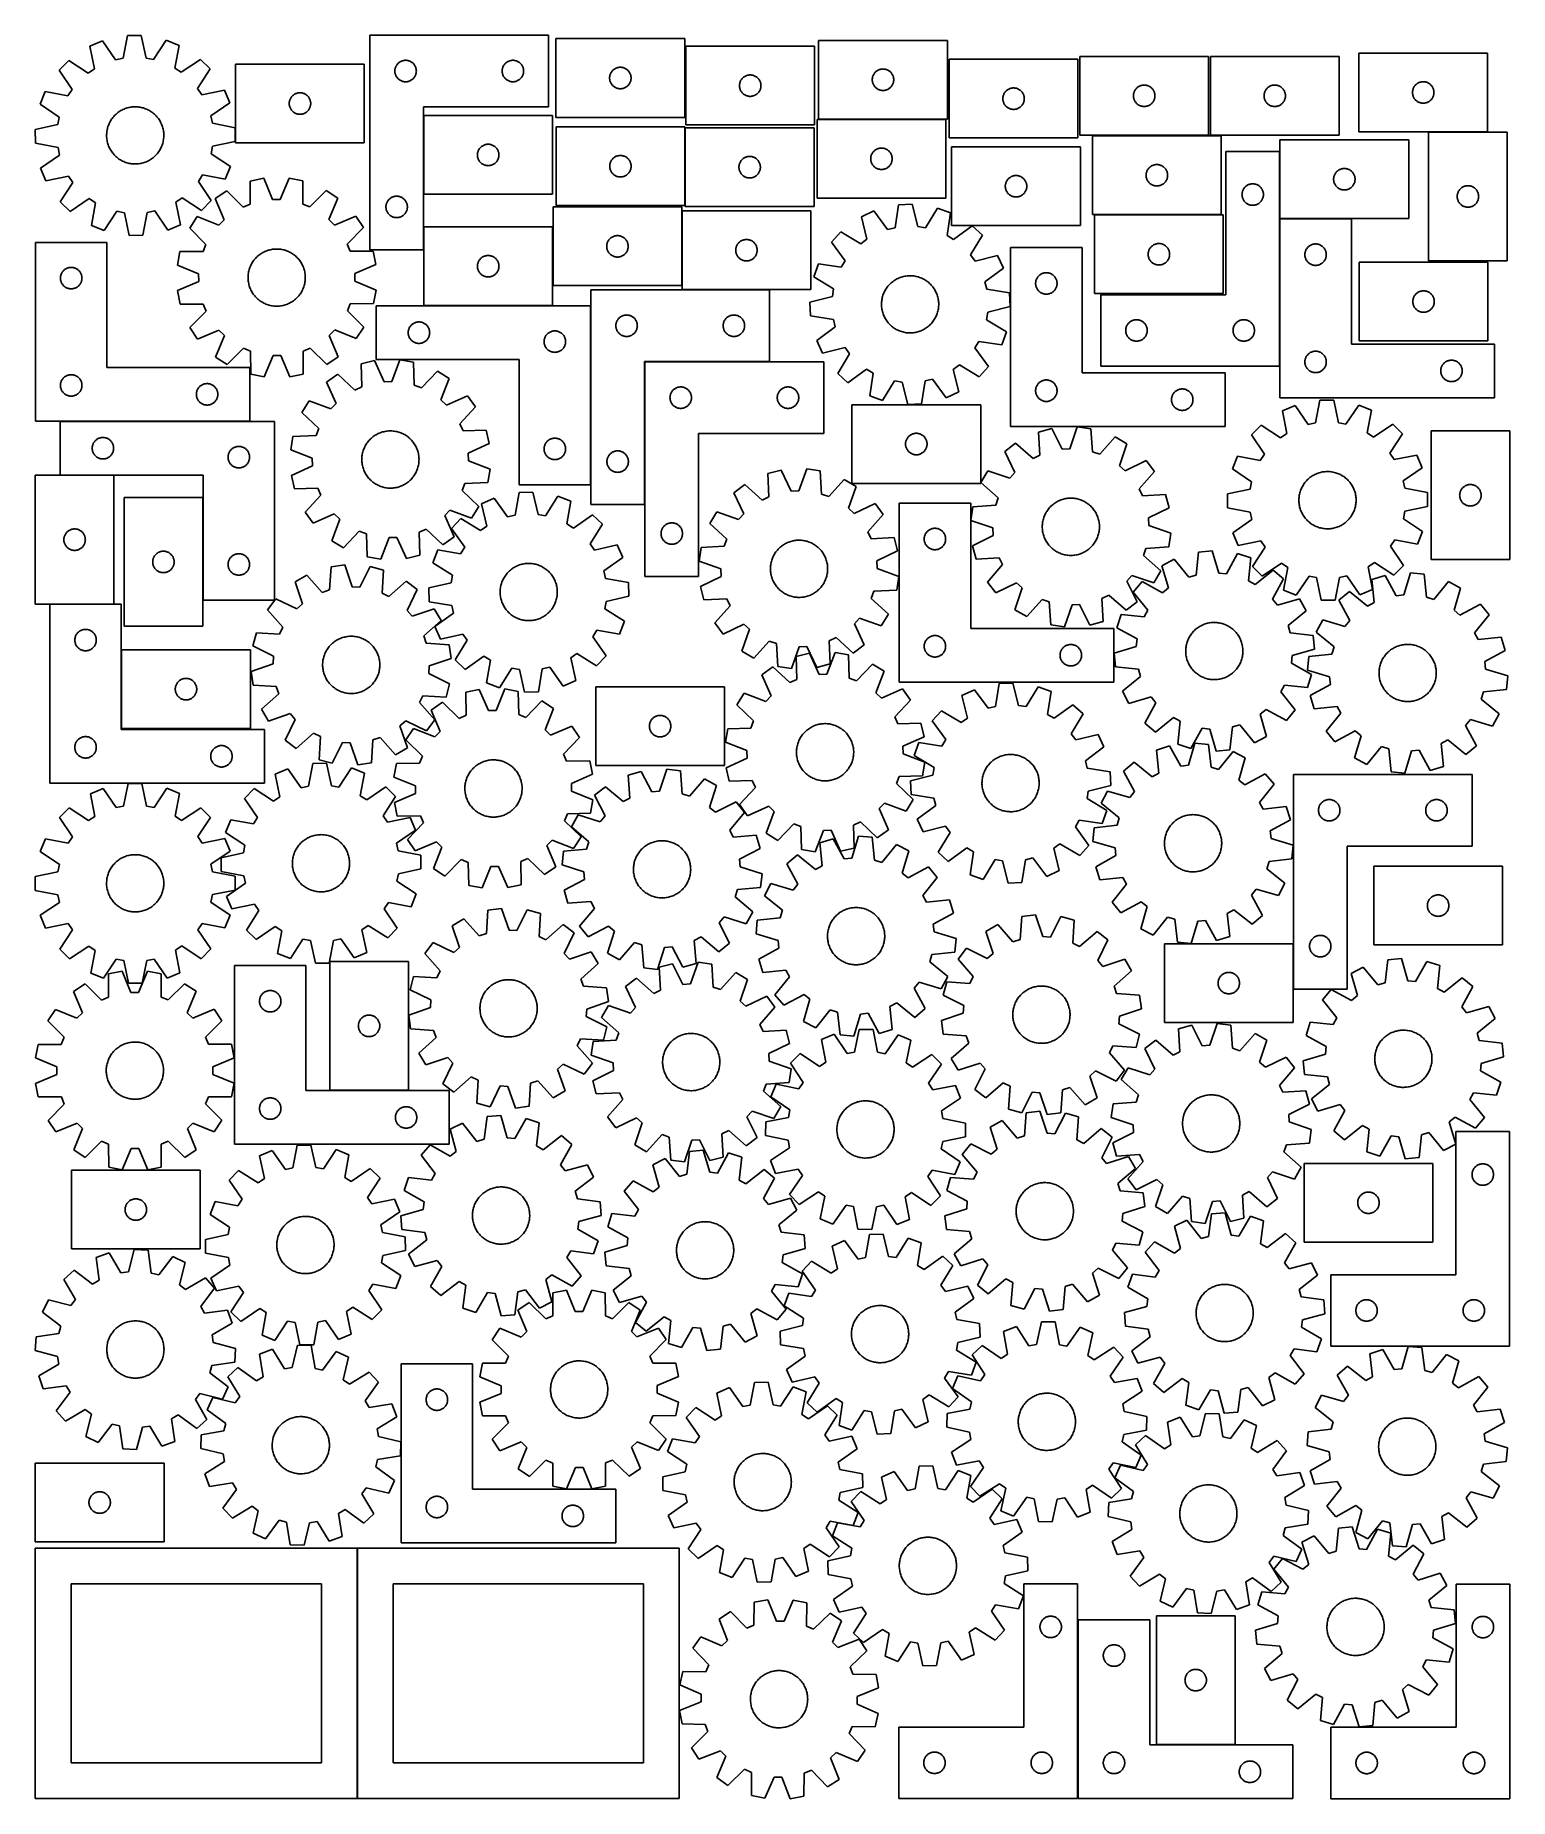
# Model space of a CAD drawing. Header units: millimetres. Extents: x 7 to 1243, y 7 to 1486.
import ezdxf

# ---------------------------------------------------------------- set-up
doc = ezdxf.new("R2010")
doc.units = ezdxf.units.MM
doc.layers.add('CUT', color=7, linetype='CONTINUOUS', true_color=0x000000)

msp = doc.modelspace()

# ---------------------------------------------------------------- linework, layer by layer
at = {"layer": 'CUT'}
for p, q in [((62.952281, 1481.279536), (52.33164, 1476.775376)), ((73.9074, 1465.297428), (62.952281, 1481.279536)), ((83.888815, 1485.62731), (80.202915, 1466.604783)), ((95.424675, 1485.724268), (83.888815, 1485.62731)), ((99.429797, 1466.766383), (95.424675, 1485.724268)), ((116.431332, 1481.729023), (105.746398, 1465.565032)), ((127.126181, 1477.404018), (116.431332, 1481.729023)), ((287.207206, 1485.867491), (287.207206, 1305.867491)), ((437.207206, 1485.867491), (287.207206, 1485.867491)), ((437.207206, 1425.867491), (437.207206, 1485.867491)), ((551.333249, 1483.020571), (443.333249, 1483.020571)), ((443.333249, 1483.020571), (443.333249, 1417.020571)), ((551.333249, 1417.020571), (551.333249, 1483.020571)), ((771.69885, 1481.571597), (663.69885, 1481.571597)), ((663.69885, 1481.571597), (663.69885, 1415.571597)), ((771.69885, 1415.571597), (771.69885, 1481.571597)), ((34.652626, 1464.746492), (26.5641, 1456.520847)), ((50.889924, 1454.173292), (34.652626, 1464.746492)), ((52.33164, 1476.775376), (56.205919, 1457.790319)), ((80.202915, 1466.604783), (73.9074, 1465.297428)), ((105.746398, 1465.565032), (99.429797, 1466.766383)), ((123.571563, 1458.356522), (127.126181, 1477.404018)), ((145.004887, 1465.673994), (128.947604, 1454.82936)), ((153.230531, 1457.585468), (145.004887, 1465.673994)), ((314.31425, 1464.389862), (314.877834, 1464.560823)), ((314.877834, 1464.560823), (315.451393, 1464.694559)), ((315.451393, 1464.694559), (316.03247, 1464.790495)), ((316.03247, 1464.790495), (316.618577, 1464.848221)), ((316.618577, 1464.848221), (317.207206, 1464.867491)), ((317.207206, 1464.867491), (317.795834, 1464.848221)), ((317.795834, 1464.848221), (318.381941, 1464.790495)), ((318.381941, 1464.790495), (318.963018, 1464.694559)), ((318.963018, 1464.694559), (319.536577, 1464.560823)), ((319.536577, 1464.560823), (320.100161, 1464.389862)), ((404.31425, 1464.389862), (404.877834, 1464.560823)), ((404.877834, 1464.560823), (405.451393, 1464.694559)), ((405.451393, 1464.694559), (406.03247, 1464.790495)), ((406.03247, 1464.790495), (406.618577, 1464.848221)), ((406.618577, 1464.848221), (407.207206, 1464.867491)), ((407.207206, 1464.867491), (407.795834, 1464.848221)), ((407.795834, 1464.848221), (408.381941, 1464.790495)), ((408.381941, 1464.790495), (408.963018, 1464.694559)), ((408.963018, 1464.694559), (409.536577, 1464.560823)), ((409.536577, 1464.560823), (410.100161, 1464.389862)), ((660.27032, 1476.614813), (552.27032, 1476.614813)), ((552.27032, 1476.614813), (552.27032, 1410.614813)), ((660.27032, 1410.614813), (660.27032, 1476.614813)), ((881.233396, 1465.693179), (773.233396, 1465.693179)), ((773.233396, 1465.693179), (773.233396, 1399.693179)), ((881.233396, 1399.693179), (881.233396, 1465.693179)), ((990.798276, 1468.099429), (882.798276, 1468.099429)), ((882.798276, 1468.099429), (882.798276, 1402.099429)), ((990.798276, 1402.099429), (990.798276, 1468.099429)), ((1100.319211, 1468.099429), (992.319211, 1468.099429)), ((992.319211, 1468.099429), (992.319211, 1402.099429)), ((1100.319211, 1402.099429), (1100.319211, 1468.099429)), ((1224.904452, 1470.879461), (1116.904452, 1470.879461)), ((1116.904452, 1470.879461), (1116.904452, 1404.879461)), ((1224.904452, 1404.879461), (1224.904452, 1470.879461)), ((26.5641, 1456.520847), (37.408734, 1440.463564)), ((56.205919, 1457.790319), (50.889924, 1454.173292)), ((128.947604, 1454.82936), (123.571563, 1458.356522)), ((142.657331, 1441.34817), (153.230531, 1457.585468)), ((282.569272, 1461.612857), (174.569272, 1461.612857)), ((174.569272, 1461.612857), (174.569272, 1395.612857)), ((282.569272, 1395.612857), (282.569272, 1461.612857)), ((308.207206, 1455.867491), (308.226475, 1456.456119)), ((308.226475, 1455.278863), (308.207206, 1455.867491)), ((308.226475, 1456.456119), (308.284202, 1457.042227)), ((308.284202, 1454.692755), (308.226475, 1455.278863)), ((308.284202, 1457.042227), (308.380138, 1457.623304)), ((308.380138, 1454.111678), (308.284202, 1454.692755)), ((308.380138, 1457.623304), (308.513873, 1458.196862)), ((308.513873, 1453.53812), (308.380138, 1454.111678)), ((308.513873, 1458.196862), (308.684834, 1458.760446)), ((308.684834, 1452.974536), (308.513873, 1453.53812)), ((308.684834, 1458.760446), (308.89229, 1459.311642)), ((308.89229, 1452.42334), (308.684834, 1452.974536)), ((308.89229, 1459.311642), (309.135351, 1459.848089)), ((309.135351, 1451.886893), (308.89229, 1452.42334)), ((309.135351, 1459.848089), (309.412977, 1460.367491)), ((309.412977, 1451.367491), (309.135351, 1451.886893)), ((309.412977, 1460.367491), (309.723979, 1460.867623)), ((309.723979, 1450.867359), (309.412977, 1451.367491)), ((309.723979, 1460.867623), (310.067026, 1461.346344)), ((310.067026, 1450.388638), (309.723979, 1450.867359)), ((310.067026, 1461.346344), (310.440647, 1461.801603)), ((310.440647, 1449.933379), (310.067026, 1450.388638)), ((310.440647, 1461.801603), (310.843245, 1462.231452)), ((310.843245, 1449.50353), (310.440647, 1449.933379)), ((310.843245, 1462.231452), (311.273093, 1462.634049)), ((311.273093, 1462.634049), (311.728353, 1463.007671)), ((311.728353, 1463.007671), (312.207074, 1463.350718)), ((312.207074, 1463.350718), (312.707206, 1463.66172)), ((312.707206, 1463.66172), (313.226607, 1463.939346)), ((313.226607, 1463.939346), (313.763055, 1464.182407)), ((313.763055, 1464.182407), (314.31425, 1464.389862)), ((320.100161, 1464.389862), (320.651356, 1464.182407)), ((320.651356, 1464.182407), (321.187804, 1463.939346)), ((321.187804, 1463.939346), (321.707206, 1463.66172)), ((321.707206, 1463.66172), (322.207338, 1463.350718)), ((322.207338, 1463.350718), (322.686058, 1463.007671)), ((322.686058, 1463.007671), (323.141318, 1462.634049)), ((323.141318, 1462.634049), (323.571167, 1462.231452)), ((323.571167, 1462.231452), (323.973764, 1461.801603)), ((323.973764, 1449.933379), (323.571167, 1449.50353)), ((323.973764, 1461.801603), (324.347386, 1461.346344)), ((324.347386, 1450.388638), (323.973764, 1449.933379)), ((324.347386, 1461.346344), (324.690432, 1460.867623)), ((324.690432, 1450.867359), (324.347386, 1450.388638)), ((324.690432, 1460.867623), (325.001434, 1460.367491)), ((325.001434, 1451.367491), (324.690432, 1450.867359)), ((325.001434, 1460.367491), (325.27906, 1459.848089)), ((325.27906, 1451.886893), (325.001434, 1451.367491)), ((325.27906, 1459.848089), (325.522121, 1459.311642)), ((325.522121, 1452.42334), (325.27906, 1451.886893)), ((325.522121, 1459.311642), (325.729577, 1458.760446)), ((325.729577, 1452.974536), (325.522121, 1452.42334)), ((325.729577, 1458.760446), (325.900538, 1458.196862)), ((325.900538, 1453.53812), (325.729577, 1452.974536)), ((325.900538, 1458.196862), (326.034273, 1457.623304)), ((326.034273, 1454.111678), (325.900538, 1453.53812)), ((326.034273, 1457.623304), (326.130209, 1457.042227)), ((326.130209, 1454.692755), (326.034273, 1454.111678)), ((326.130209, 1457.042227), (326.187936, 1456.456119)), ((326.187936, 1455.278863), (326.130209, 1454.692755)), ((326.187936, 1456.456119), (326.207206, 1455.867491)), ((326.207206, 1455.867491), (326.187936, 1455.278863)), ((398.207206, 1455.867491), (398.226475, 1456.456119)), ((398.226475, 1455.278863), (398.207206, 1455.867491)), ((398.226475, 1456.456119), (398.284202, 1457.042227)), ((398.284202, 1454.692755), (398.226475, 1455.278863)), ((398.284202, 1457.042227), (398.380138, 1457.623304)), ((398.380138, 1454.111678), (398.284202, 1454.692755)), ((398.380138, 1457.623304), (398.513873, 1458.196862)), ((398.513873, 1453.53812), (398.380138, 1454.111678)), ((398.513873, 1458.196862), (398.684834, 1458.760446)), ((398.684834, 1452.974536), (398.513873, 1453.53812)), ((398.684834, 1458.760446), (398.89229, 1459.311642)), ((398.89229, 1452.42334), (398.684834, 1452.974536)), ((398.89229, 1459.311642), (399.135351, 1459.848089)), ((399.135351, 1451.886893), (398.89229, 1452.42334)), ((399.135351, 1459.848089), (399.412977, 1460.367491)), ((399.412977, 1451.367491), (399.135351, 1451.886893)), ((399.412977, 1460.367491), (399.723979, 1460.867623)), ((399.723979, 1450.867359), (399.412977, 1451.367491)), ((399.723979, 1460.867623), (400.067026, 1461.346344)), ((400.067026, 1450.388638), (399.723979, 1450.867359)), ((400.067026, 1461.346344), (400.440647, 1461.801603)), ((400.440647, 1449.933379), (400.067026, 1450.388638)), ((400.440647, 1461.801603), (400.843245, 1462.231452)), ((400.843245, 1449.50353), (400.440647, 1449.933379)), ((400.843245, 1462.231452), (401.273093, 1462.634049)), ((401.273093, 1462.634049), (401.728353, 1463.007671)), ((401.728353, 1463.007671), (402.207074, 1463.350718)), ((402.207074, 1463.350718), (402.707206, 1463.66172)), ((402.707206, 1463.66172), (403.226607, 1463.939346)), ((403.226607, 1463.939346), (403.763055, 1464.182407)), ((403.763055, 1464.182407), (404.31425, 1464.389862)), ((410.100161, 1464.389862), (410.651356, 1464.182407)), ((410.651356, 1464.182407), (411.187804, 1463.939346)), ((411.187804, 1463.939346), (411.707206, 1463.66172)), ((411.707206, 1463.66172), (412.207338, 1463.350718)), ((412.207338, 1463.350718), (412.686058, 1463.007671)), ((412.686058, 1463.007671), (413.141318, 1462.634049)), ((413.141318, 1462.634049), (413.571167, 1462.231452)), ((413.571167, 1462.231452), (413.973764, 1461.801603)), ((413.973764, 1449.933379), (413.571167, 1449.50353)), ((413.973764, 1461.801603), (414.347386, 1461.346344)), ((414.347386, 1450.388638), (413.973764, 1449.933379)), ((414.347386, 1461.346344), (414.690432, 1460.867623)), ((414.690432, 1450.867359), (414.347386, 1450.388638)), ((414.690432, 1460.867623), (415.001434, 1460.367491)), ((415.001434, 1451.367491), (414.690432, 1450.867359)), ((415.001434, 1460.367491), (415.27906, 1459.848089)), ((415.27906, 1451.886893), (415.001434, 1451.367491)), ((415.27906, 1459.848089), (415.522121, 1459.311642)), ((415.522121, 1452.42334), (415.27906, 1451.886893)), ((415.522121, 1459.311642), (415.729577, 1458.760446)), ((415.729577, 1452.974536), (415.522121, 1452.42334)), ((415.729577, 1458.760446), (415.900538, 1458.196862)), ((415.900538, 1453.53812), (415.729577, 1452.974536)), ((415.900538, 1458.196862), (416.034273, 1457.623304)), ((416.034273, 1454.111678), (415.900538, 1453.53812)), ((416.034273, 1457.623304), (416.130209, 1457.042227)), ((416.130209, 1454.692755), (416.034273, 1454.111678)), ((416.130209, 1457.042227), (416.187936, 1456.456119)), ((416.187936, 1455.278863), (416.130209, 1454.692755)), ((416.187936, 1456.456119), (416.207206, 1455.867491)), ((416.207206, 1455.867491), (416.187936, 1455.278863)), ((488.333249, 1450.020571), (488.352519, 1450.6092)), ((488.352519, 1449.431943), (488.333249, 1450.020571)), ((488.352519, 1450.6092), (488.410245, 1451.195307)), ((488.410245, 1451.195307), (488.506182, 1451.776384)), ((488.506182, 1451.776384), (488.639917, 1452.349943)), ((488.639917, 1452.349943), (488.810878, 1452.913527)), ((488.810878, 1452.913527), (489.018333, 1453.464722)), ((489.018333, 1453.464722), (489.261394, 1454.00117)), ((489.261394, 1454.00117), (489.539021, 1454.520571)), ((489.539021, 1454.520571), (489.850023, 1455.020703)), ((489.850023, 1455.020703), (490.193069, 1455.499424)), ((490.193069, 1455.499424), (490.566691, 1455.954684)), ((490.566691, 1455.954684), (490.969288, 1456.384532)), ((490.969288, 1456.384532), (491.399137, 1456.78713)), ((491.399137, 1456.78713), (491.854396, 1457.160751)), ((491.854396, 1457.160751), (492.333117, 1457.503798)), ((492.333117, 1457.503798), (492.833249, 1457.8148)), ((492.833249, 1457.8148), (493.352651, 1458.092426)), ((493.352651, 1458.092426), (493.889098, 1458.335487)), ((493.889098, 1458.335487), (494.440294, 1458.542943)), ((494.440294, 1458.542943), (495.003878, 1458.713904)), ((495.003878, 1458.713904), (495.577436, 1458.847639)), ((495.577436, 1458.847639), (496.158513, 1458.943575)), ((496.158513, 1458.943575), (496.744621, 1459.001302)), ((496.744621, 1459.001302), (497.333249, 1459.020571)), ((497.333249, 1459.020571), (497.921877, 1459.001302)), ((497.921877, 1459.001302), (498.507985, 1458.943575)), ((498.507985, 1458.943575), (499.089062, 1458.847639)), ((499.089062, 1458.847639), (499.662621, 1458.713904)), ((499.662621, 1458.713904), (500.226204, 1458.542943)), ((500.226204, 1458.542943), (500.7774, 1458.335487)), ((500.7774, 1458.335487), (501.313847, 1458.092426)), ((501.313847, 1458.092426), (501.833249, 1457.8148)), ((501.833249, 1457.8148), (502.333381, 1457.503798)), ((502.333381, 1457.503798), (502.812102, 1457.160751)), ((502.812102, 1457.160751), (503.267362, 1456.78713)), ((503.267362, 1456.78713), (503.69721, 1456.384532)), ((503.69721, 1456.384532), (504.099807, 1455.954684)), ((504.099807, 1455.954684), (504.473429, 1455.499424)), ((504.473429, 1455.499424), (504.816476, 1455.020703)), ((504.816476, 1455.020703), (505.127478, 1454.520571)), ((505.127478, 1454.520571), (505.405104, 1454.00117)), ((505.405104, 1454.00117), (505.648165, 1453.464722)), ((505.648165, 1453.464722), (505.85562, 1452.913527)), ((505.85562, 1452.913527), (506.026582, 1452.349943)), ((506.026582, 1452.349943), (506.160317, 1451.776384)), ((506.160317, 1451.776384), (506.256253, 1451.195307)), ((506.256253, 1451.195307), (506.313979, 1450.6092)), ((506.313979, 1450.6092), (506.333249, 1450.020571)), ((506.333249, 1450.020571), (506.313979, 1449.431943)), ((599.503762, 1449.548925), (599.906359, 1449.978774)), ((599.906359, 1449.978774), (600.336208, 1450.381371)), ((600.336208, 1450.381371), (600.791467, 1450.754993)), ((600.791467, 1450.754993), (601.270188, 1451.098039)), ((601.270188, 1451.098039), (601.77032, 1451.409041)), ((601.77032, 1451.409041), (602.289722, 1451.686667)), ((602.289722, 1451.686667), (602.826169, 1451.929728)), ((602.826169, 1451.929728), (603.377365, 1452.137184)), ((603.377365, 1452.137184), (603.940949, 1452.308145)), ((603.940949, 1452.308145), (604.514507, 1452.44188)), ((604.514507, 1452.44188), (605.095584, 1452.537816)), ((605.095584, 1452.537816), (605.681692, 1452.595543)), ((605.681692, 1452.595543), (606.27032, 1452.614813)), ((606.27032, 1452.614813), (606.858948, 1452.595543)), ((606.858948, 1452.595543), (607.445056, 1452.537816)), ((607.445056, 1452.537816), (608.026133, 1452.44188)), ((608.026133, 1452.44188), (608.599691, 1452.308145)), ((608.599691, 1452.308145), (609.163275, 1452.137184)), ((609.163275, 1452.137184), (609.714471, 1451.929728)), ((609.714471, 1451.929728), (610.250918, 1451.686667)), ((610.250918, 1451.686667), (610.77032, 1451.409041)), ((610.77032, 1451.409041), (611.270452, 1451.098039)), ((611.270452, 1451.098039), (611.749173, 1450.754993)), ((611.749173, 1450.754993), (612.204432, 1450.381371)), ((612.204432, 1450.381371), (612.634281, 1449.978774)), ((612.634281, 1449.978774), (613.036878, 1449.548925)), ((708.775846, 1449.746333), (708.871782, 1450.32741)), ((708.871782, 1450.32741), (709.005517, 1450.900968)), ((709.005517, 1450.900968), (709.176479, 1451.464552)), ((709.176479, 1451.464552), (709.383934, 1452.015748)), ((709.383934, 1452.015748), (709.626995, 1452.552195)), ((709.626995, 1452.552195), (709.904621, 1453.071597)), ((709.904621, 1453.071597), (710.215623, 1453.571729)), ((710.215623, 1453.571729), (710.55867, 1454.05045)), ((710.55867, 1454.05045), (710.932291, 1454.505709)), ((710.932291, 1454.505709), (711.334889, 1454.935558)), ((711.334889, 1454.935558), (711.764737, 1455.338155)), ((711.764737, 1455.338155), (712.219997, 1455.711777)), ((712.219997, 1455.711777), (712.698718, 1456.054823)), ((712.698718, 1456.054823), (713.19885, 1456.365825)), ((713.19885, 1456.365825), (713.718252, 1456.643451)), ((713.718252, 1456.643451), (714.254699, 1456.886513)), ((714.254699, 1456.886513), (714.805895, 1457.093968)), ((714.805895, 1457.093968), (715.369478, 1457.264929)), ((715.369478, 1457.264929), (715.943037, 1457.398664)), ((715.943037, 1457.398664), (716.524114, 1457.494601)), ((716.524114, 1457.494601), (717.110222, 1457.552327)), ((717.110222, 1457.552327), (717.69885, 1457.571597)), ((717.69885, 1457.571597), (718.287478, 1457.552327)), ((718.287478, 1457.552327), (718.873585, 1457.494601)), ((718.873585, 1457.494601), (719.454663, 1457.398664)), ((719.454663, 1457.398664), (720.028221, 1457.264929)), ((720.028221, 1457.264929), (720.591805, 1457.093968)), ((720.591805, 1457.093968), (721.143001, 1456.886513)), ((721.143001, 1456.886513), (721.679448, 1456.643451)), ((721.679448, 1456.643451), (722.19885, 1456.365825)), ((722.19885, 1456.365825), (722.698982, 1456.054823)), ((722.698982, 1456.054823), (723.177703, 1455.711777)), ((723.177703, 1455.711777), (723.632962, 1455.338155)), ((723.632962, 1455.338155), (724.062811, 1454.935558)), ((724.062811, 1454.935558), (724.465408, 1454.505709)), ((724.465408, 1454.505709), (724.83903, 1454.05045)), ((724.83903, 1454.05045), (725.182076, 1453.571729)), ((725.182076, 1453.571729), (725.493078, 1453.071597)), ((725.493078, 1453.071597), (725.770704, 1452.552195)), ((725.770704, 1452.552195), (726.013766, 1452.015748)), ((726.013766, 1452.015748), (726.221221, 1451.464552)), ((726.221221, 1451.464552), (726.392182, 1450.900968)), ((726.392182, 1450.900968), (726.525917, 1450.32741)), ((726.525917, 1450.32741), (726.621854, 1449.746333)), ((14.834076, 1438.642141), (10.509071, 1427.947292)), ((33.881572, 1435.087523), (14.834076, 1438.642141)), ((37.408734, 1440.463564), (33.881572, 1435.087523)), ((146.274359, 1436.032175), (142.657331, 1441.34817)), ((165.259416, 1439.906454), (146.274359, 1436.032175)), ((169.763576, 1429.285813), (165.259416, 1439.906454)), ((221.802714, 1434.546969), (222.205311, 1434.976818)), ((222.205311, 1434.976818), (222.63516, 1435.379415)), ((222.63516, 1435.379415), (223.090419, 1435.753037)), ((223.090419, 1435.753037), (223.56914, 1436.096083)), ((223.56914, 1436.096083), (224.069272, 1436.407085)), ((224.069272, 1436.407085), (224.588674, 1436.684711)), ((224.588674, 1436.684711), (225.125121, 1436.927772)), ((225.125121, 1436.927772), (225.676317, 1437.135228)), ((225.676317, 1437.135228), (226.239901, 1437.306189)), ((226.239901, 1437.306189), (226.813459, 1437.439924)), ((226.813459, 1437.439924), (227.394536, 1437.53586)), ((227.394536, 1437.53586), (227.980644, 1437.593587)), ((227.980644, 1437.593587), (228.569272, 1437.612857)), ((228.569272, 1437.612857), (229.1579, 1437.593587)), ((229.1579, 1437.593587), (229.744008, 1437.53586)), ((229.744008, 1437.53586), (230.325085, 1437.439924)), ((230.325085, 1437.439924), (230.898644, 1437.306189)), ((230.898644, 1437.306189), (231.462227, 1437.135228)), ((231.462227, 1437.135228), (232.013423, 1436.927772)), ((232.013423, 1436.927772), (232.54987, 1436.684711)), ((232.54987, 1436.684711), (233.069272, 1436.407085)), ((233.069272, 1436.407085), (233.569404, 1436.096083)), ((233.569404, 1436.096083), (234.048125, 1435.753037)), ((234.048125, 1435.753037), (234.503384, 1435.379415)), ((234.503384, 1435.379415), (234.933233, 1434.976818)), ((234.933233, 1434.976818), (235.33583, 1434.546969)), ((311.273093, 1449.100933), (310.843245, 1449.50353)), ((311.728353, 1448.727311), (311.273093, 1449.100933)), ((312.207074, 1448.384265), (311.728353, 1448.727311)), ((312.707206, 1448.073262), (312.207074, 1448.384265)), ((313.226607, 1447.795636), (312.707206, 1448.073262)), ((313.763055, 1447.552575), (313.226607, 1447.795636)), ((314.31425, 1447.34512), (313.763055, 1447.552575)), ((314.877834, 1447.174159), (314.31425, 1447.34512)), ((315.451393, 1447.040423), (314.877834, 1447.174159)), ((316.03247, 1446.944487), (315.451393, 1447.040423)), ((316.618577, 1446.886761), (316.03247, 1446.944487)), ((317.207206, 1446.867491), (316.618577, 1446.886761)), ((317.795834, 1446.886761), (317.207206, 1446.867491)), ((318.381941, 1446.944487), (317.795834, 1446.886761)), ((318.963018, 1447.040423), (318.381941, 1446.944487)), ((319.536577, 1447.174159), (318.963018, 1447.040423)), ((320.100161, 1447.34512), (319.536577, 1447.174159)), ((320.651356, 1447.552575), (320.100161, 1447.34512)), ((321.187804, 1447.795636), (320.651356, 1447.552575)), ((321.707206, 1448.073262), (321.187804, 1447.795636)), ((322.207338, 1448.384265), (321.707206, 1448.073262)), ((322.686058, 1448.727311), (322.207338, 1448.384265)), ((323.141318, 1449.100933), (322.686058, 1448.727311)), ((323.571167, 1449.50353), (323.141318, 1449.100933)), ((401.273093, 1449.100933), (400.843245, 1449.50353)), ((401.728353, 1448.727311), (401.273093, 1449.100933)), ((402.207074, 1448.384265), (401.728353, 1448.727311)), ((402.707206, 1448.073262), (402.207074, 1448.384265)), ((403.226607, 1447.795636), (402.707206, 1448.073262)), ((403.763055, 1447.552575), (403.226607, 1447.795636)), ((404.31425, 1447.34512), (403.763055, 1447.552575)), ((404.877834, 1447.174159), (404.31425, 1447.34512)), ((405.451393, 1447.040423), (404.877834, 1447.174159)), ((406.03247, 1446.944487), (405.451393, 1447.040423)), ((406.618577, 1446.886761), (406.03247, 1446.944487)), ((407.207206, 1446.867491), (406.618577, 1446.886761)), ((407.795834, 1446.886761), (407.207206, 1446.867491)), ((408.381941, 1446.944487), (407.795834, 1446.886761)), ((408.963018, 1447.040423), (408.381941, 1446.944487)), ((409.536577, 1447.174159), (408.963018, 1447.040423)), ((410.100161, 1447.34512), (409.536577, 1447.174159)), ((410.651356, 1447.552575), (410.100161, 1447.34512)), ((411.187804, 1447.795636), (410.651356, 1447.552575)), ((411.707206, 1448.073262), (411.187804, 1447.795636)), ((412.207338, 1448.384265), (411.707206, 1448.073262)), ((412.686058, 1448.727311), (412.207338, 1448.384265)), ((413.141318, 1449.100933), (412.686058, 1448.727311)), ((413.571167, 1449.50353), (413.141318, 1449.100933)), ((488.410245, 1448.845836), (488.352519, 1449.431943)), ((488.506182, 1448.264758), (488.410245, 1448.845836)), ((488.639917, 1447.6912), (488.506182, 1448.264758)), ((488.810878, 1447.127616), (488.639917, 1447.6912)), ((489.018333, 1446.57642), (488.810878, 1447.127616)), ((489.261394, 1446.039973), (489.018333, 1446.57642)), ((489.539021, 1445.520571), (489.261394, 1446.039973)), ((489.850023, 1445.020439), (489.539021, 1445.520571)), ((490.193069, 1444.541719), (489.850023, 1445.020439)), ((490.566691, 1444.086459), (490.193069, 1444.541719)), ((490.969288, 1443.65661), (490.566691, 1444.086459)), ((491.399137, 1443.254013), (490.969288, 1443.65661)), ((491.854396, 1442.880391), (491.399137, 1443.254013)), ((492.333117, 1442.537345), (491.854396, 1442.880391)), ((492.833249, 1442.226343), (492.333117, 1442.537345)), ((493.352651, 1441.948717), (492.833249, 1442.226343)), ((493.889098, 1441.705656), (493.352651, 1441.948717)), ((494.440294, 1441.4982), (493.889098, 1441.705656)), ((495.003878, 1441.327239), (494.440294, 1441.4982)), ((495.577436, 1441.193504), (495.003878, 1441.327239)), ((496.158513, 1441.097568), (495.577436, 1441.193504)), ((496.744621, 1441.039841), (496.158513, 1441.097568)), ((497.333249, 1441.020571), (496.744621, 1441.039841)), ((497.921877, 1441.039841), (497.333249, 1441.020571)), ((498.507985, 1441.097568), (497.921877, 1441.039841)), ((499.089062, 1441.193504), (498.507985, 1441.097568)), ((499.662621, 1441.327239), (499.089062, 1441.193504)), ((500.226204, 1441.4982), (499.662621, 1441.327239)), ((500.7774, 1441.705656), (500.226204, 1441.4982)), ((501.313847, 1441.948717), (500.7774, 1441.705656)), ((501.833249, 1442.226343), (501.313847, 1441.948717)), ((502.333381, 1442.537345), (501.833249, 1442.226343)), ((502.812102, 1442.880391), (502.333381, 1442.537345)), ((503.267362, 1443.254013), (502.812102, 1442.880391)), ((503.69721, 1443.65661), (503.267362, 1443.254013)), ((504.099807, 1444.086459), (503.69721, 1443.65661)), ((504.473429, 1444.541719), (504.099807, 1444.086459)), ((504.816476, 1445.020439), (504.473429, 1444.541719)), ((505.127478, 1445.520571), (504.816476, 1445.020439)), ((505.405104, 1446.039973), (505.127478, 1445.520571)), ((505.648165, 1446.57642), (505.405104, 1446.039973)), ((505.85562, 1447.127616), (505.648165, 1446.57642)), ((506.026582, 1447.6912), (505.85562, 1447.127616)), ((506.160317, 1448.264758), (506.026582, 1447.6912)), ((506.256253, 1448.845836), (506.160317, 1448.264758)), ((506.313979, 1449.431943), (506.256253, 1448.845836)), ((597.27032, 1443.614813), (597.28959, 1444.203441)), ((597.28959, 1443.026185), (597.27032, 1443.614813)), ((597.28959, 1444.203441), (597.347316, 1444.789548)), ((597.347316, 1442.440077), (597.28959, 1443.026185)), ((597.347316, 1444.789548), (597.443253, 1445.370626)), ((597.443253, 1441.859), (597.347316, 1442.440077)), ((597.443253, 1445.370626), (597.576988, 1445.944184)), ((597.576988, 1441.285441), (597.443253, 1441.859)), ((597.576988, 1445.944184), (597.747949, 1446.507768)), ((597.747949, 1440.721857), (597.576988, 1441.285441)), ((597.747949, 1446.507768), (597.955404, 1447.058964)), ((597.955404, 1440.170662), (597.747949, 1440.721857)), ((597.955404, 1447.058964), (598.198465, 1447.595411)), ((598.198465, 1439.634214), (597.955404, 1440.170662)), ((598.198465, 1447.595411), (598.476091, 1448.114813)), ((598.476091, 1439.114813), (598.198465, 1439.634214)), ((598.476091, 1448.114813), (598.787094, 1448.614945)), ((598.787094, 1438.614681), (598.476091, 1439.114813)), ((598.787094, 1448.614945), (599.13014, 1449.093666)), ((599.13014, 1438.13596), (598.787094, 1438.614681)), ((599.13014, 1449.093666), (599.503762, 1449.548925)), ((599.503762, 1437.6807), (599.13014, 1438.13596)), ((599.906359, 1437.250852), (599.503762, 1437.6807)), ((600.336208, 1436.848254), (599.906359, 1437.250852)), ((600.791467, 1436.474633), (600.336208, 1436.848254)), ((601.270188, 1436.131586), (600.791467, 1436.474633)), ((601.77032, 1435.820584), (601.270188, 1436.131586)), ((602.289722, 1435.542958), (601.77032, 1435.820584)), ((602.826169, 1435.299897), (602.289722, 1435.542958)), ((603.377365, 1435.092442), (602.826169, 1435.299897)), ((603.940949, 1434.92148), (603.377365, 1435.092442)), ((609.163275, 1435.092442), (608.599691, 1434.92148)), ((609.714471, 1435.299897), (609.163275, 1435.092442)), ((610.250918, 1435.542958), (609.714471, 1435.299897)), ((610.77032, 1435.820584), (610.250918, 1435.542958)), ((611.270452, 1436.131586), (610.77032, 1435.820584)), ((611.749173, 1436.474633), (611.270452, 1436.131586)), ((612.204432, 1436.848254), (611.749173, 1436.474633)), ((612.634281, 1437.250852), (612.204432, 1436.848254)), ((613.036878, 1437.6807), (612.634281, 1437.250852)), ((613.036878, 1449.548925), (613.4105, 1449.093666)), ((613.4105, 1438.13596), (613.036878, 1437.6807)), ((613.4105, 1449.093666), (613.753547, 1448.614945)), ((613.753547, 1438.614681), (613.4105, 1438.13596)), ((613.753547, 1448.614945), (614.064549, 1448.114813)), ((614.064549, 1439.114813), (613.753547, 1438.614681)), ((614.064549, 1448.114813), (614.342175, 1447.595411)), ((614.342175, 1439.634214), (614.064549, 1439.114813)), ((614.342175, 1447.595411), (614.585236, 1447.058964)), ((614.585236, 1440.170662), (614.342175, 1439.634214)), ((614.585236, 1447.058964), (614.792691, 1446.507768)), ((614.792691, 1440.721857), (614.585236, 1440.170662)), ((614.792691, 1446.507768), (614.963653, 1445.944184)), ((614.963653, 1441.285441), (614.792691, 1440.721857)), ((614.963653, 1445.944184), (615.097388, 1445.370626)), ((615.097388, 1441.859), (614.963653, 1441.285441)), ((615.097388, 1445.370626), (615.193324, 1444.789548)), ((615.193324, 1442.440077), (615.097388, 1441.859)), ((615.193324, 1444.789548), (615.25105, 1444.203441)), ((615.25105, 1443.026185), (615.193324, 1442.440077)), ((615.25105, 1444.203441), (615.27032, 1443.614813)), ((615.27032, 1443.614813), (615.25105, 1443.026185)), ((708.69885, 1448.571597), (708.718119, 1449.160225)), ((708.718119, 1447.982969), (708.69885, 1448.571597)), ((708.718119, 1449.160225), (708.775846, 1449.746333)), ((708.775846, 1447.396861), (708.718119, 1447.982969)), ((708.871782, 1446.815784), (708.775846, 1447.396861)), ((709.005517, 1446.242225), (708.871782, 1446.815784)), ((709.176479, 1445.678642), (709.005517, 1446.242225)), ((709.383934, 1445.127446), (709.176479, 1445.678642)), ((709.626995, 1444.590999), (709.383934, 1445.127446)), ((709.904621, 1444.071597), (709.626995, 1444.590999)), ((710.215623, 1443.571465), (709.904621, 1444.071597)), ((710.55867, 1443.092744), (710.215623, 1443.571465)), ((710.932291, 1442.637484), (710.55867, 1443.092744)), ((711.334889, 1442.207636), (710.932291, 1442.637484)), ((711.764737, 1441.805039), (711.334889, 1442.207636)), ((712.219997, 1441.431417), (711.764737, 1441.805039)), ((712.698718, 1441.08837), (712.219997, 1441.431417)), ((713.19885, 1440.777368), (712.698718, 1441.08837)), ((713.718252, 1440.499742), (713.19885, 1440.777368)), ((714.254699, 1440.256681), (713.718252, 1440.499742)), ((714.805895, 1440.049226), (714.254699, 1440.256681)), ((715.369478, 1439.878264), (714.805895, 1440.049226)), ((715.943037, 1439.744529), (715.369478, 1439.878264)), ((716.524114, 1439.648593), (715.943037, 1439.744529)), ((717.110222, 1439.590866), (716.524114, 1439.648593)), ((717.69885, 1439.571597), (717.110222, 1439.590866)), ((718.287478, 1439.590866), (717.69885, 1439.571597)), ((718.873585, 1439.648593), (718.287478, 1439.590866)), ((719.454663, 1439.744529), (718.873585, 1439.648593)), ((720.028221, 1439.878264), (719.454663, 1439.744529)), ((720.591805, 1440.049226), (720.028221, 1439.878264)), ((721.143001, 1440.256681), (720.591805, 1440.049226)), ((721.679448, 1440.499742), (721.143001, 1440.256681)), ((722.19885, 1440.777368), (721.679448, 1440.499742)), ((722.698982, 1441.08837), (722.19885, 1440.777368)), ((723.177703, 1441.431417), (722.698982, 1441.08837)), ((723.632962, 1441.805039), (723.177703, 1441.431417)), ((724.062811, 1442.207636), (723.632962, 1441.805039)), ((724.465408, 1442.637484), (724.062811, 1442.207636)), ((724.83903, 1443.092744), (724.465408, 1442.637484)), ((725.182076, 1443.571465), (724.83903, 1443.092744)), ((725.493078, 1444.071597), (725.182076, 1443.571465)), ((725.770704, 1444.590999), (725.493078, 1444.071597)), ((726.013766, 1445.127446), (725.770704, 1444.590999)), ((726.221221, 1445.678642), (726.013766, 1445.127446)), ((726.392182, 1446.242225), (726.221221, 1445.678642)), ((726.525917, 1446.815784), (726.392182, 1446.242225)), ((726.621854, 1447.396861), (726.525917, 1446.815784)), ((726.621854, 1449.746333), (726.67958, 1449.160225)), ((726.67958, 1447.982969), (726.621854, 1447.396861)), ((726.67958, 1449.160225), (726.69885, 1448.571597)), ((726.69885, 1448.571597), (726.67958, 1447.982969)), ((818.406328, 1434.448992), (818.540063, 1435.02255)), ((818.540063, 1435.02255), (818.711024, 1435.586134)), ((818.711024, 1435.586134), (818.91848, 1436.13733)), ((818.91848, 1436.13733), (819.161541, 1436.673777)), ((819.161541, 1436.673777), (819.439167, 1437.193179)), ((819.439167, 1437.193179), (819.750169, 1437.693311)), ((819.750169, 1437.693311), (820.093216, 1438.172032)), ((820.093216, 1438.172032), (820.466837, 1438.627291)), ((820.466837, 1438.627291), (820.869435, 1439.05714)), ((820.869435, 1439.05714), (821.299283, 1439.459737)), ((821.299283, 1439.459737), (821.754543, 1439.833359)), ((821.754543, 1439.833359), (822.233264, 1440.176405)), ((822.233264, 1440.176405), (822.733396, 1440.487407)), ((822.733396, 1440.487407), (823.252797, 1440.765033)), ((823.252797, 1440.765033), (823.789245, 1441.008095)), ((823.789245, 1441.008095), (824.34044, 1441.21555)), ((824.34044, 1441.21555), (824.904024, 1441.386511)), ((824.904024, 1441.386511), (825.477583, 1441.520246)), ((825.477583, 1441.520246), (826.05866, 1441.616183)), ((826.05866, 1441.616183), (826.644767, 1441.673909)), ((826.644767, 1441.673909), (827.233396, 1441.693179)), ((827.233396, 1441.693179), (827.822024, 1441.673909)), ((827.822024, 1441.673909), (828.408131, 1441.616183)), ((828.408131, 1441.616183), (828.989209, 1441.520246)), ((828.989209, 1441.520246), (829.562767, 1441.386511)), ((829.562767, 1441.386511), (830.126351, 1441.21555)), ((830.126351, 1441.21555), (830.677547, 1441.008095)), ((830.677547, 1441.008095), (831.213994, 1440.765033)), ((831.213994, 1440.765033), (831.733396, 1440.487407)), ((831.733396, 1440.487407), (832.233528, 1440.176405)), ((832.233528, 1440.176405), (832.712249, 1439.833359)), ((832.712249, 1439.833359), (833.167508, 1439.459737)), ((833.167508, 1439.459737), (833.597357, 1439.05714)), ((833.597357, 1439.05714), (833.999954, 1438.627291)), ((833.999954, 1438.627291), (834.373576, 1438.172032)), ((834.373576, 1438.172032), (834.716622, 1437.693311)), ((834.716622, 1437.693311), (835.027624, 1437.193179)), ((835.027624, 1437.193179), (835.30525, 1436.673777)), ((835.30525, 1436.673777), (835.548311, 1436.13733)), ((835.548311, 1436.13733), (835.755767, 1435.586134)), ((835.755767, 1435.586134), (835.926728, 1435.02255)), ((835.926728, 1435.02255), (836.060463, 1434.448992)), ((927.798276, 1435.099429), (927.817546, 1435.688057)), ((927.817546, 1434.510801), (927.798276, 1435.099429)), ((927.817546, 1435.688057), (927.875272, 1436.274165)), ((927.875272, 1436.274165), (927.971208, 1436.855242)), ((927.971208, 1436.855242), (928.104944, 1437.4288)), ((928.104944, 1437.4288), (928.275905, 1437.992384)), ((928.275905, 1437.992384), (928.48336, 1438.54358)), ((928.48336, 1438.54358), (928.726421, 1439.080027)), ((928.726421, 1439.080027), (929.004047, 1439.599429)), ((929.004047, 1439.599429), (929.31505, 1440.099561)), ((929.31505, 1440.099561), (929.658096, 1440.578282)), ((929.658096, 1440.578282), (930.031718, 1441.033541)), ((930.031718, 1441.033541), (930.434315, 1441.46339)), ((930.434315, 1441.46339), (930.864164, 1441.865987)), ((930.864164, 1441.865987), (931.319423, 1442.239609)), ((931.319423, 1442.239609), (931.798144, 1442.582655)), ((931.798144, 1442.582655), (932.298276, 1442.893657)), ((932.298276, 1442.893657), (932.817678, 1443.171283)), ((932.817678, 1443.171283), (933.354125, 1443.414345)), ((933.354125, 1443.414345), (933.905321, 1443.6218)), ((933.905321, 1443.6218), (934.468905, 1443.792761)), ((934.468905, 1443.792761), (935.042463, 1443.926496)), ((935.042463, 1443.926496), (935.62354, 1444.022433)), ((935.62354, 1444.022433), (936.209648, 1444.080159)), ((936.209648, 1444.080159), (936.798276, 1444.099429)), ((936.798276, 1444.099429), (937.386904, 1444.080159)), ((937.386904, 1444.080159), (937.973012, 1444.022433)), ((937.973012, 1444.022433), (938.554089, 1443.926496)), ((938.554089, 1443.926496), (939.127647, 1443.792761)), ((939.127647, 1443.792761), (939.691231, 1443.6218)), ((939.691231, 1443.6218), (940.242427, 1443.414345)), ((940.242427, 1443.414345), (940.778874, 1443.171283)), ((940.778874, 1443.171283), (941.298276, 1442.893657)), ((941.298276, 1442.893657), (941.798408, 1442.582655)), ((941.798408, 1442.582655), (942.277129, 1442.239609)), ((942.277129, 1442.239609), (942.732388, 1441.865987)), ((942.732388, 1441.865987), (943.162237, 1441.46339)), ((943.162237, 1441.46339), (943.564834, 1441.033541)), ((943.564834, 1441.033541), (943.938456, 1440.578282)), ((943.938456, 1440.578282), (944.281503, 1440.099561)), ((944.281503, 1440.099561), (944.592505, 1439.599429)), ((944.592505, 1439.599429), (944.870131, 1439.080027)), ((944.870131, 1439.080027), (945.113192, 1438.54358)), ((945.113192, 1438.54358), (945.320647, 1437.992384)), ((945.320647, 1437.992384), (945.491608, 1437.4288)), ((945.491608, 1437.4288), (945.625344, 1436.855242)), ((945.625344, 1436.855242), (945.72128, 1436.274165)), ((945.72128, 1436.274165), (945.779006, 1435.688057)), ((945.779006, 1435.688057), (945.798276, 1435.099429)), ((945.798276, 1435.099429), (945.779006, 1434.510801)), ((1037.319211, 1435.099429), (1037.338481, 1435.688057)), ((1037.338481, 1434.510801), (1037.319211, 1435.099429)), ((1037.338481, 1435.688057), (1037.396207, 1436.274165)), ((1037.396207, 1436.274165), (1037.492144, 1436.855242)), ((1037.492144, 1436.855242), (1037.625879, 1437.4288)), ((1037.625879, 1437.4288), (1037.79684, 1437.992384)), ((1037.79684, 1437.992384), (1038.004295, 1438.54358)), ((1038.004295, 1438.54358), (1038.247356, 1439.080027)), ((1038.247356, 1439.080027), (1038.524982, 1439.599429)), ((1038.524982, 1439.599429), (1038.835985, 1440.099561)), ((1038.835985, 1440.099561), (1039.179031, 1440.578282)), ((1039.179031, 1440.578282), (1039.552653, 1441.033541)), ((1039.552653, 1441.033541), (1039.95525, 1441.46339)), ((1039.95525, 1441.46339), (1040.385099, 1441.865987)), ((1040.385099, 1441.865987), (1040.840358, 1442.239609)), ((1040.840358, 1442.239609), (1041.319079, 1442.582655)), ((1041.319079, 1442.582655), (1041.819211, 1442.893657)), ((1041.819211, 1442.893657), (1042.338613, 1443.171283)), ((1042.338613, 1443.171283), (1042.87506, 1443.414345)), ((1042.87506, 1443.414345), (1043.426256, 1443.6218)), ((1043.426256, 1443.6218), (1043.98984, 1443.792761)), ((1043.98984, 1443.792761), (1044.563398, 1443.926496)), ((1044.563398, 1443.926496), (1045.144475, 1444.022433)), ((1045.144475, 1444.022433), (1045.730583, 1444.080159)), ((1045.730583, 1444.080159), (1046.319211, 1444.099429)), ((1046.319211, 1444.099429), (1046.907839, 1444.080159)), ((1046.907839, 1444.080159), (1047.493947, 1444.022433)), ((1047.493947, 1444.022433), (1048.075024, 1443.926496)), ((1048.075024, 1443.926496), (1048.648582, 1443.792761)), ((1048.648582, 1443.792761), (1049.212166, 1443.6218)), ((1049.212166, 1443.6218), (1049.763362, 1443.414345)), ((1049.763362, 1443.414345), (1050.299809, 1443.171283)), ((1050.299809, 1443.171283), (1050.819211, 1442.893657)), ((1050.819211, 1442.893657), (1051.319343, 1442.582655)), ((1051.319343, 1442.582655), (1051.798064, 1442.239609)), ((1051.798064, 1442.239609), (1052.253323, 1441.865987)), ((1052.253323, 1441.865987), (1052.683172, 1441.46339)), ((1052.683172, 1441.46339), (1053.085769, 1441.033541)), ((1053.085769, 1441.033541), (1053.459391, 1440.578282)), ((1053.459391, 1440.578282), (1053.802438, 1440.099561)), ((1053.802438, 1440.099561), (1054.11344, 1439.599429)), ((1054.11344, 1439.599429), (1054.391066, 1439.080027)), ((1054.391066, 1439.080027), (1054.634127, 1438.54358)), ((1054.634127, 1438.54358), (1054.841582, 1437.992384)), ((1054.841582, 1437.992384), (1055.012544, 1437.4288)), ((1055.012544, 1437.4288), (1055.146279, 1436.855242)), ((1055.146279, 1436.855242), (1055.242215, 1436.274165)), ((1055.242215, 1436.274165), (1055.299941, 1435.688057)), ((1055.299941, 1435.688057), (1055.319211, 1435.099429)), ((1055.319211, 1435.099429), (1055.299941, 1434.510801)), ((1161.904452, 1437.879461), (1161.923722, 1438.468089)), ((1161.923722, 1437.290833), (1161.904452, 1437.879461)), ((1161.923722, 1438.468089), (1161.981449, 1439.054197)), ((1161.981449, 1436.704725), (1161.923722, 1437.290833)), ((1161.981449, 1439.054197), (1162.077385, 1439.635274)), ((1162.077385, 1436.123648), (1161.981449, 1436.704725)), ((1162.077385, 1439.635274), (1162.21112, 1440.208833)), ((1162.21112, 1435.55009), (1162.077385, 1436.123648)), ((1162.21112, 1440.208833), (1162.382081, 1440.772416)), ((1162.382081, 1434.986506), (1162.21112, 1435.55009)), ((1162.382081, 1440.772416), (1162.589537, 1441.323612)), ((1162.589537, 1434.43531), (1162.382081, 1434.986506)), ((1162.589537, 1441.323612), (1162.832598, 1441.860059)), ((1162.832598, 1441.860059), (1163.110224, 1442.379461)), ((1163.110224, 1442.379461), (1163.421226, 1442.879593)), ((1163.421226, 1442.879593), (1163.764272, 1443.358314)), ((1163.764272, 1443.358314), (1164.137894, 1443.813573)), ((1164.137894, 1443.813573), (1164.540491, 1444.243422)), ((1164.540491, 1444.243422), (1164.97034, 1444.646019)), ((1164.97034, 1444.646019), (1165.4256, 1445.019641)), ((1165.4256, 1445.019641), (1165.90432, 1445.362688)), ((1165.90432, 1445.362688), (1166.404452, 1445.67369)), ((1166.404452, 1445.67369), (1166.923854, 1445.951316)), ((1166.923854, 1445.951316), (1167.460302, 1446.194377)), ((1167.460302, 1446.194377), (1168.011497, 1446.401832)), ((1168.011497, 1446.401832), (1168.575081, 1446.572794)), ((1168.575081, 1446.572794), (1169.14864, 1446.706529)), ((1169.14864, 1446.706529), (1169.729717, 1446.802465)), ((1169.729717, 1446.802465), (1170.315824, 1446.860191)), ((1170.315824, 1446.860191), (1170.904452, 1446.879461)), ((1170.904452, 1446.879461), (1171.493081, 1446.860191)), ((1171.493081, 1446.860191), (1172.079188, 1446.802465)), ((1172.079188, 1446.802465), (1172.660265, 1446.706529)), ((1172.660265, 1446.706529), (1173.233824, 1446.572794)), ((1173.233824, 1446.572794), (1173.797408, 1446.401832)), ((1173.797408, 1446.401832), (1174.348603, 1446.194377)), ((1174.348603, 1446.194377), (1174.885051, 1445.951316)), ((1174.885051, 1445.951316), (1175.404452, 1445.67369)), ((1175.404452, 1445.67369), (1175.904585, 1445.362688)), ((1175.904585, 1445.362688), (1176.383305, 1445.019641)), ((1176.383305, 1445.019641), (1176.838565, 1444.646019)), ((1176.838565, 1444.646019), (1177.268414, 1444.243422)), ((1177.268414, 1444.243422), (1177.671011, 1443.813573)), ((1177.671011, 1443.813573), (1178.044633, 1443.358314)), ((1178.044633, 1443.358314), (1178.387679, 1442.879593)), ((1178.387679, 1442.879593), (1178.698681, 1442.379461)), ((1178.698681, 1442.379461), (1178.976307, 1441.860059)), ((1178.976307, 1441.860059), (1179.219368, 1441.323612)), ((1179.219368, 1441.323612), (1179.426824, 1440.772416)), ((1179.426824, 1434.986506), (1179.219368, 1434.43531)), ((1179.426824, 1440.772416), (1179.597785, 1440.208833)), ((1179.597785, 1435.55009), (1179.426824, 1434.986506)), ((1179.597785, 1440.208833), (1179.73152, 1439.635274)), ((1179.73152, 1436.123648), (1179.597785, 1435.55009)), ((1179.73152, 1439.635274), (1179.827456, 1439.054197)), ((1179.827456, 1436.704725), (1179.73152, 1436.123648)), ((1179.827456, 1439.054197), (1179.885183, 1438.468089)), ((1179.885183, 1437.290833), (1179.827456, 1436.704725)), ((1179.885183, 1438.468089), (1179.904452, 1437.879461)), ((1179.904452, 1437.879461), (1179.885183, 1437.290833)), ((10.509071, 1427.947292), (26.673062, 1417.262358)), ((74.389478, 1419.790942), (75.133453, 1420.427493)), ((75.133453, 1420.427493), (75.902773, 1421.033168)), ((75.902773, 1421.033168), (76.696157, 1421.60696)), ((76.696157, 1421.60696), (77.512285, 1422.147913)), ((77.512285, 1422.147913), (78.349798, 1422.655127)), ((78.349798, 1422.655127), (79.207303, 1423.127758)), ((79.207303, 1423.127758), (80.083373, 1423.565019)), ((80.083373, 1423.565019), (80.976549, 1423.966183)), ((80.976549, 1423.966183), (81.885344, 1424.330582)), ((81.885344, 1424.330582), (82.808246, 1424.657609)), ((82.808246, 1424.657609), (83.743719, 1424.94672)), ((83.743719, 1424.94672), (84.690206, 1425.197433)), ((84.690206, 1425.197433), (85.646132, 1425.409332)), ((85.646132, 1425.409332), (86.609905, 1425.582064)), ((86.609905, 1425.582064), (87.579922, 1425.715341)), ((87.579922, 1425.715341), (88.554568, 1425.808942)), ((88.554568, 1425.808942), (89.53222, 1425.862711)), ((89.53222, 1425.862711), (90.511252, 1425.876557)), ((90.511252, 1425.876557), (91.490034, 1425.850459)), ((91.490034, 1425.850459), (92.466937, 1425.784459)), ((92.466937, 1425.784459), (93.440334, 1425.678668)), ((93.440334, 1425.678668), (94.408607, 1425.533261)), ((94.408607, 1425.533261), (95.370143, 1425.348481)), ((95.370143, 1425.348481), (96.323342, 1425.124635)), ((96.323342, 1425.124635), (97.266617, 1424.862096)), ((97.266617, 1424.862096), (98.198399, 1424.5613)), ((98.198399, 1424.5613), (99.117136, 1424.222748)), ((99.117136, 1424.222748), (100.0213, 1423.847004)), ((100.0213, 1423.847004), (100.909385, 1423.434694)), ((100.909385, 1423.434694), (101.779913, 1422.986503)), ((101.779913, 1422.986503), (102.631436, 1422.503177)), ((102.631436, 1422.503177), (103.462536, 1421.98552)), ((103.462536, 1421.98552), (104.27183, 1421.434396)), ((104.27183, 1421.434396), (105.057971, 1420.85072)), ((105.057971, 1420.85072), (105.81965, 1420.235464)), ((105.81965, 1420.235464), (106.5556, 1419.589652)), ((153.781468, 1418.330694), (169.763576, 1429.285813)), ((219.569272, 1428.612857), (219.588542, 1429.201485)), ((219.588542, 1428.024228), (219.569272, 1428.612857)), ((219.588542, 1429.201485), (219.646268, 1429.787592)), ((219.646268, 1427.438121), (219.588542, 1428.024228)), ((219.646268, 1429.787592), (219.742205, 1430.368669)), ((219.742205, 1426.857044), (219.646268, 1427.438121)), ((219.742205, 1430.368669), (219.87594, 1430.942228)), ((219.87594, 1426.283485), (219.742205, 1426.857044)), ((219.87594, 1430.942228), (220.046901, 1431.505812)), ((220.046901, 1425.719901), (219.87594, 1426.283485)), ((220.046901, 1431.505812), (220.254356, 1432.057007)), ((220.254356, 1425.168706), (220.046901, 1425.719901)), ((220.254356, 1432.057007), (220.497417, 1432.593455)), ((220.497417, 1424.632258), (220.254356, 1425.168706)), ((220.497417, 1432.593455), (220.775043, 1433.112857)), ((220.775043, 1424.112857), (220.497417, 1424.632258)), ((220.775043, 1433.112857), (221.086046, 1433.612989)), ((221.086046, 1423.612724), (220.775043, 1424.112857)), ((221.086046, 1433.612989), (221.429092, 1434.091709)), ((221.429092, 1423.134004), (221.086046, 1423.612724)), ((221.429092, 1434.091709), (221.802714, 1434.546969)), ((221.802714, 1422.678744), (221.429092, 1423.134004)), ((222.205311, 1422.248896), (221.802714, 1422.678744)), ((222.63516, 1421.846298), (222.205311, 1422.248896)), ((223.090419, 1421.472676), (222.63516, 1421.846298)), ((223.56914, 1421.12963), (223.090419, 1421.472676)), ((224.069272, 1420.818628), (223.56914, 1421.12963)), ((224.588674, 1420.541002), (224.069272, 1420.818628)), ((225.125121, 1420.297941), (224.588674, 1420.541002)), ((225.676317, 1420.090485), (225.125121, 1420.297941)), ((232.013423, 1420.297941), (231.462227, 1420.090485)), ((232.54987, 1420.541002), (232.013423, 1420.297941)), ((233.069272, 1420.818628), (232.54987, 1420.541002)), ((233.569404, 1421.12963), (233.069272, 1420.818628)), ((234.048125, 1421.472676), (233.569404, 1421.12963)), ((234.503384, 1421.846298), (234.048125, 1421.472676)), ((234.933233, 1422.248896), (234.503384, 1421.846298)), ((235.33583, 1422.678744), (234.933233, 1422.248896)), ((235.33583, 1434.546969), (235.709452, 1434.091709)), ((235.709452, 1423.134004), (235.33583, 1422.678744)), ((235.709452, 1434.091709), (236.052499, 1433.612989)), ((236.052499, 1423.612724), (235.709452, 1423.134004)), ((236.052499, 1433.612989), (236.363501, 1433.112857)), ((236.363501, 1424.112857), (236.052499, 1423.612724)), ((236.363501, 1433.112857), (236.641127, 1432.593455)), ((236.641127, 1424.632258), (236.363501, 1424.112857)), ((236.641127, 1432.593455), (236.884188, 1432.057007)), ((236.884188, 1425.168706), (236.641127, 1424.632258)), ((236.884188, 1432.057007), (237.091643, 1431.505812)), ((237.091643, 1425.719901), (236.884188, 1425.168706)), ((237.091643, 1431.505812), (237.262605, 1430.942228)), ((237.262605, 1426.283485), (237.091643, 1425.719901)), ((237.262605, 1430.942228), (237.39634, 1430.368669)), ((237.39634, 1426.857044), (237.262605, 1426.283485)), ((237.39634, 1430.368669), (237.492276, 1429.787592)), ((237.492276, 1427.438121), (237.39634, 1426.857044)), ((237.492276, 1429.787592), (237.550002, 1429.201485)), ((237.550002, 1428.024228), (237.492276, 1427.438121)), ((237.550002, 1429.201485), (237.569272, 1428.612857)), ((237.569272, 1428.612857), (237.550002, 1428.024228)), ((332.207206, 1305.867491), (332.207206, 1425.867491)), ((332.207206, 1425.867491), (437.207206, 1425.867491)), ((604.514507, 1434.787745), (603.940949, 1434.92148)), ((605.095584, 1434.691809), (604.514507, 1434.787745)), ((605.681692, 1434.634082), (605.095584, 1434.691809)), ((606.27032, 1434.614813), (605.681692, 1434.634082)), ((606.858948, 1434.634082), (606.27032, 1434.614813)), ((607.445056, 1434.691809), (606.858948, 1434.634082)), ((608.026133, 1434.787745), (607.445056, 1434.691809)), ((608.599691, 1434.92148), (608.026133, 1434.787745)), ((818.233396, 1432.693179), (818.252665, 1433.281807)), ((818.252665, 1432.104551), (818.233396, 1432.693179)), ((818.252665, 1433.281807), (818.310392, 1433.867915)), ((818.310392, 1431.518443), (818.252665, 1432.104551)), ((818.310392, 1433.867915), (818.406328, 1434.448992)), ((818.406328, 1430.937366), (818.310392, 1431.518443)), ((818.540063, 1430.363807), (818.406328, 1430.937366)), ((818.711024, 1429.800224), (818.540063, 1430.363807)), ((818.91848, 1429.249028), (818.711024, 1429.800224)), ((819.161541, 1428.712581), (818.91848, 1429.249028)), ((819.439167, 1428.193179), (819.161541, 1428.712581)), ((819.750169, 1427.693047), (819.439167, 1428.193179)), ((820.093216, 1427.214326), (819.750169, 1427.693047)), ((820.466837, 1426.759066), (820.093216, 1427.214326)), ((820.869435, 1426.329218), (820.466837, 1426.759066)), ((821.299283, 1425.926621), (820.869435, 1426.329218)), ((821.754543, 1425.552999), (821.299283, 1425.926621)), ((822.233264, 1425.209952), (821.754543, 1425.552999)), ((822.733396, 1424.89895), (822.233264, 1425.209952)), ((823.252797, 1424.621324), (822.733396, 1424.89895)), ((823.789245, 1424.378263), (823.252797, 1424.621324)), ((824.34044, 1424.170808), (823.789245, 1424.378263)), ((824.904024, 1423.999846), (824.34044, 1424.170808)), ((825.477583, 1423.866111), (824.904024, 1423.999846)), ((826.05866, 1423.770175), (825.477583, 1423.866111)), ((826.644767, 1423.712448), (826.05866, 1423.770175)), ((827.233396, 1423.693179), (826.644767, 1423.712448)), ((827.822024, 1423.712448), (827.233396, 1423.693179)), ((828.408131, 1423.770175), (827.822024, 1423.712448)), ((828.989209, 1423.866111), (828.408131, 1423.770175)), ((829.562767, 1423.999846), (828.989209, 1423.866111)), ((830.126351, 1424.170808), (829.562767, 1423.999846)), ((830.677547, 1424.378263), (830.126351, 1424.170808)), ((831.213994, 1424.621324), (830.677547, 1424.378263)), ((831.733396, 1424.89895), (831.213994, 1424.621324)), ((832.233528, 1425.209952), (831.733396, 1424.89895)), ((832.712249, 1425.552999), (832.233528, 1425.209952)), ((833.167508, 1425.926621), (832.712249, 1425.552999)), ((833.597357, 1426.329218), (833.167508, 1425.926621)), ((833.999954, 1426.759066), (833.597357, 1426.329218)), ((834.373576, 1427.214326), (833.999954, 1426.759066)), ((834.716622, 1427.693047), (834.373576, 1427.214326)), ((835.027624, 1428.193179), (834.716622, 1427.693047)), ((835.30525, 1428.712581), (835.027624, 1428.193179)), ((835.548311, 1429.249028), (835.30525, 1428.712581)), ((835.755767, 1429.800224), (835.548311, 1429.249028)), ((835.926728, 1430.363807), (835.755767, 1429.800224)), ((836.060463, 1430.937366), (835.926728, 1430.363807)), ((836.060463, 1434.448992), (836.156399, 1433.867915)), ((836.156399, 1431.518443), (836.060463, 1430.937366)), ((836.156399, 1433.867915), (836.214126, 1433.281807)), ((836.214126, 1432.104551), (836.156399, 1431.518443)), ((836.214126, 1433.281807), (836.233396, 1432.693179)), ((836.233396, 1432.693179), (836.214126, 1432.104551)), ((927.875272, 1433.924693), (927.817546, 1434.510801)), ((927.971208, 1433.343616), (927.875272, 1433.924693)), ((928.104944, 1432.770057), (927.971208, 1433.343616)), ((928.275905, 1432.206474), (928.104944, 1432.770057)), ((928.48336, 1431.655278), (928.275905, 1432.206474)), ((928.726421, 1431.118831), (928.48336, 1431.655278)), ((929.004047, 1430.599429), (928.726421, 1431.118831)), ((929.31505, 1430.099297), (929.004047, 1430.599429)), ((929.658096, 1429.620576), (929.31505, 1430.099297)), ((930.031718, 1429.165316), (929.658096, 1429.620576)), ((930.434315, 1428.735468), (930.031718, 1429.165316)), ((930.864164, 1428.332871), (930.434315, 1428.735468)), ((931.319423, 1427.959249), (930.864164, 1428.332871)), ((931.798144, 1427.616202), (931.319423, 1427.959249)), ((932.298276, 1427.3052), (931.798144, 1427.616202)), ((932.817678, 1427.027574), (932.298276, 1427.3052)), ((933.354125, 1426.784513), (932.817678, 1427.027574)), ((933.905321, 1426.577058), (933.354125, 1426.784513)), ((934.468905, 1426.406096), (933.905321, 1426.577058)), ((935.042463, 1426.272361), (934.468905, 1426.406096)), ((935.62354, 1426.176425), (935.042463, 1426.272361)), ((936.209648, 1426.118698), (935.62354, 1426.176425)), ((936.798276, 1426.099429), (936.209648, 1426.118698)), ((937.386904, 1426.118698), (936.798276, 1426.099429)), ((937.973012, 1426.176425), (937.386904, 1426.118698)), ((938.554089, 1426.272361), (937.973012, 1426.176425)), ((939.127647, 1426.406096), (938.554089, 1426.272361)), ((939.691231, 1426.577058), (939.127647, 1426.406096)), ((940.242427, 1426.784513), (939.691231, 1426.577058)), ((940.778874, 1427.027574), (940.242427, 1426.784513)), ((941.298276, 1427.3052), (940.778874, 1427.027574)), ((941.798408, 1427.616202), (941.298276, 1427.3052)), ((942.277129, 1427.959249), (941.798408, 1427.616202)), ((942.732388, 1428.332871), (942.277129, 1427.959249)), ((943.162237, 1428.735468), (942.732388, 1428.332871)), ((943.564834, 1429.165316), (943.162237, 1428.735468)), ((943.938456, 1429.620576), (943.564834, 1429.165316)), ((944.281503, 1430.099297), (943.938456, 1429.620576)), ((944.592505, 1430.599429), (944.281503, 1430.099297)), ((944.870131, 1431.118831), (944.592505, 1430.599429)), ((945.113192, 1431.655278), (944.870131, 1431.118831)), ((945.320647, 1432.206474), (945.113192, 1431.655278)), ((945.491608, 1432.770057), (945.320647, 1432.206474)), ((945.625344, 1433.343616), (945.491608, 1432.770057)), ((945.72128, 1433.924693), (945.625344, 1433.343616)), ((945.779006, 1434.510801), (945.72128, 1433.924693)), ((1037.396207, 1433.924693), (1037.338481, 1434.510801)), ((1037.492144, 1433.343616), (1037.396207, 1433.924693)), ((1037.625879, 1432.770057), (1037.492144, 1433.343616)), ((1037.79684, 1432.206474), (1037.625879, 1432.770057)), ((1038.004295, 1431.655278), (1037.79684, 1432.206474)), ((1038.247356, 1431.118831), (1038.004295, 1431.655278)), ((1038.524982, 1430.599429), (1038.247356, 1431.118831)), ((1038.835985, 1430.099297), (1038.524982, 1430.599429)), ((1039.179031, 1429.620576), (1038.835985, 1430.099297)), ((1039.552653, 1429.165316), (1039.179031, 1429.620576)), ((1039.95525, 1428.735468), (1039.552653, 1429.165316)), ((1040.385099, 1428.332871), (1039.95525, 1428.735468)), ((1040.840358, 1427.959249), (1040.385099, 1428.332871)), ((1041.319079, 1427.616202), (1040.840358, 1427.959249)), ((1041.819211, 1427.3052), (1041.319079, 1427.616202)), ((1042.338613, 1427.027574), (1041.819211, 1427.3052)), ((1042.87506, 1426.784513), (1042.338613, 1427.027574)), ((1043.426256, 1426.577058), (1042.87506, 1426.784513)), ((1043.98984, 1426.406096), (1043.426256, 1426.577058)), ((1044.563398, 1426.272361), (1043.98984, 1426.406096)), ((1045.144475, 1426.176425), (1044.563398, 1426.272361)), ((1045.730583, 1426.118698), (1045.144475, 1426.176425)), ((1046.319211, 1426.099429), (1045.730583, 1426.118698)), ((1046.907839, 1426.118698), (1046.319211, 1426.099429)), ((1047.493947, 1426.176425), (1046.907839, 1426.118698)), ((1048.075024, 1426.272361), (1047.493947, 1426.176425)), ((1048.648582, 1426.406096), (1048.075024, 1426.272361)), ((1049.212166, 1426.577058), (1048.648582, 1426.406096)), ((1049.763362, 1426.784513), (1049.212166, 1426.577058)), ((1050.299809, 1427.027574), (1049.763362, 1426.784513)), ((1050.819211, 1427.3052), (1050.299809, 1427.027574)), ((1051.319343, 1427.616202), (1050.819211, 1427.3052)), ((1051.798064, 1427.959249), (1051.319343, 1427.616202)), ((1052.253323, 1428.332871), (1051.798064, 1427.959249)), ((1052.683172, 1428.735468), (1052.253323, 1428.332871)), ((1053.085769, 1429.165316), (1052.683172, 1428.735468)), ((1053.459391, 1429.620576), (1053.085769, 1429.165316)), ((1053.802438, 1430.099297), (1053.459391, 1429.620576)), ((1054.11344, 1430.599429), (1053.802438, 1430.099297)), ((1054.391066, 1431.118831), (1054.11344, 1430.599429)), ((1054.634127, 1431.655278), (1054.391066, 1431.118831)), ((1054.841582, 1432.206474), (1054.634127, 1431.655278)), ((1055.012544, 1432.770057), (1054.841582, 1432.206474)), ((1055.146279, 1433.343616), (1055.012544, 1432.770057)), ((1055.242215, 1433.924693), (1055.146279, 1433.343616)), ((1055.299941, 1434.510801), (1055.242215, 1433.924693)), ((1162.832598, 1433.898863), (1162.589537, 1434.43531)), ((1163.110224, 1433.379461), (1162.832598, 1433.898863)), ((1163.421226, 1432.879329), (1163.110224, 1433.379461)), ((1163.764272, 1432.400608), (1163.421226, 1432.879329)), ((1164.137894, 1431.945349), (1163.764272, 1432.400608)), ((1164.540491, 1431.5155), (1164.137894, 1431.945349)), ((1164.97034, 1431.112903), (1164.540491, 1431.5155)), ((1165.4256, 1430.739281), (1164.97034, 1431.112903)), ((1165.90432, 1430.396235), (1165.4256, 1430.739281)), ((1166.404452, 1430.085232), (1165.90432, 1430.396235)), ((1166.923854, 1429.807606), (1166.404452, 1430.085232)), ((1167.460302, 1429.564545), (1166.923854, 1429.807606)), ((1168.011497, 1429.35709), (1167.460302, 1429.564545)), ((1168.575081, 1429.186129), (1168.011497, 1429.35709)), ((1169.14864, 1429.052394), (1168.575081, 1429.186129)), ((1169.729717, 1428.956457), (1169.14864, 1429.052394)), ((1170.315824, 1428.898731), (1169.729717, 1428.956457)), ((1170.904452, 1428.879461), (1170.315824, 1428.898731)), ((1171.493081, 1428.898731), (1170.904452, 1428.879461)), ((1172.079188, 1428.956457), (1171.493081, 1428.898731)), ((1172.660265, 1429.052394), (1172.079188, 1428.956457)), ((1173.233824, 1429.186129), (1172.660265, 1429.052394)), ((1173.797408, 1429.35709), (1173.233824, 1429.186129)), ((1174.348603, 1429.564545), (1173.797408, 1429.35709)), ((1174.885051, 1429.807606), (1174.348603, 1429.564545)), ((1175.404452, 1430.085232), (1174.885051, 1429.807606)), ((1175.904585, 1430.396235), (1175.404452, 1430.085232)), ((1176.383305, 1430.739281), (1175.904585, 1430.396235)), ((1176.838565, 1431.112903), (1176.383305, 1430.739281)), ((1177.268414, 1431.5155), (1176.838565, 1431.112903)), ((1177.671011, 1431.945349), (1177.268414, 1431.5155)), ((1178.044633, 1432.400608), (1177.671011, 1431.945349)), ((1178.387679, 1432.879329), (1178.044633, 1432.400608)), ((1178.698681, 1433.379461), (1178.387679, 1432.879329)), ((1178.976307, 1433.898863), (1178.698681, 1433.379461)), ((1179.219368, 1434.43531), (1178.976307, 1433.898863)), ((25.471711, 1410.945758), (6.513826, 1406.940635)), ((6.513826, 1406.940635), (6.610784, 1395.404775)), ((26.673062, 1417.262358), (25.471711, 1410.945758)), ((66.501566, 1404.470135), (66.627191, 1405.441173)), ((66.627191, 1405.441173), (66.792319, 1406.406278)), ((66.792319, 1406.406278), (66.996674, 1407.363844)), ((66.996674, 1407.363844), (67.239918, 1408.312279)), ((67.239918, 1408.312279), (67.521644, 1409.250002)), ((67.521644, 1409.250002), (67.841384, 1410.175454)), ((67.841384, 1410.175454), (68.198606, 1411.087094)), ((68.198606, 1411.087094), (68.592715, 1411.983405)), ((68.592715, 1411.983405), (69.023056, 1412.862895)), ((69.023056, 1412.862895), (69.488911, 1413.7241)), ((69.488911, 1413.7241), (69.989507, 1414.565586)), ((69.989507, 1414.565586), (70.524008, 1415.385954)), ((70.524008, 1415.385954), (71.091527, 1416.183837)), ((71.091527, 1416.183837), (71.691117, 1416.957909)), ((71.691117, 1416.957909), (72.321782, 1417.706879)), ((72.321782, 1417.706879), (72.982472, 1418.429502)), ((72.982472, 1418.429502), (73.672087, 1419.124576)), ((73.672087, 1419.124576), (74.389478, 1419.790942)), ((106.5556, 1419.589652), (107.264596, 1418.91436)), ((107.264596, 1418.91436), (107.945458, 1418.21071)), ((107.945458, 1418.21071), (108.597052, 1417.479875)), ((108.597052, 1417.479875), (109.218294, 1416.72307)), ((109.218294, 1416.72307), (109.80815, 1415.941556)), ((109.80815, 1415.941556), (110.365638, 1415.136632)), ((110.365638, 1415.136632), (110.889831, 1414.309639)), ((110.889831, 1414.309639), (111.379856, 1413.461954)), ((111.379856, 1413.461954), (111.834897, 1412.594986)), ((111.834897, 1412.594986), (112.254196, 1411.710179)), ((112.254196, 1411.710179), (112.637057, 1410.809006)), ((112.637057, 1410.809006), (112.982842, 1409.892967)), ((112.982842, 1409.892967), (113.290975, 1408.963586)), ((113.290975, 1408.963586), (113.560943, 1408.02241)), ((113.560943, 1408.02241), (113.792298, 1407.071006)), ((113.792298, 1407.071006), (113.984653, 1406.110956)), ((113.984653, 1406.110956), (114.13769, 1405.14386)), ((155.088823, 1412.035179), (153.781468, 1418.330694)), ((174.11135, 1408.349279), (155.088823, 1412.035179)), ((174.208308, 1396.813419), (174.11135, 1408.349279)), ((226.239901, 1419.919524), (225.676317, 1420.090485)), ((226.813459, 1419.785789), (226.239901, 1419.919524)), ((227.394536, 1419.689853), (226.813459, 1419.785789)), ((227.980644, 1419.632126), (227.394536, 1419.689853)), ((228.569272, 1419.612857), (227.980644, 1419.632126)), ((229.1579, 1419.632126), (228.569272, 1419.612857)), ((229.744008, 1419.689853), (229.1579, 1419.632126)), ((230.325085, 1419.785789), (229.744008, 1419.689853)), ((230.898644, 1419.919524), (230.325085, 1419.785789)), ((231.462227, 1420.090485), (230.898644, 1419.919524)), ((440.454951, 1418.460272), (332.454951, 1418.460272)), ((332.454951, 1418.460272), (332.454951, 1352.460272)), ((440.454951, 1352.460272), (440.454951, 1418.460272)), ((443.333249, 1417.020571), (551.333249, 1417.020571)), ((551.391719, 1409.013983), (443.391719, 1409.013983)), ((443.391719, 1409.013983), (443.391719, 1343.013983)), ((551.391719, 1343.013983), (551.391719, 1409.013983)), ((659.846065, 1408.21369), (551.846065, 1408.21369)), ((551.846065, 1408.21369), (551.846065, 1342.21369)), ((552.27032, 1410.614813), (660.27032, 1410.614813)), ((659.846065, 1342.21369), (659.846065, 1408.21369)), ((770.387937, 1415.276675), (662.387937, 1415.276675)), ((662.387937, 1415.276675), (662.387937, 1349.276675)), ((663.69885, 1415.571597), (771.69885, 1415.571597)), ((770.387937, 1349.276675), (770.387937, 1415.276675)), ((6.610784, 1395.404775), (25.633311, 1391.718875)), ((25.633311, 1391.718875), (26.940666, 1385.42336)), ((66.363467, 1401.537625), (66.369594, 1402.516736)), ((66.397281, 1400.55908), (66.363467, 1401.537625)), ((66.369594, 1402.516736), (66.415652, 1403.494782)), ((66.470981, 1399.582728), (66.397281, 1400.55908)), ((66.415652, 1403.494782), (66.501566, 1404.470135)), ((66.584444, 1398.610194), (66.470981, 1399.582728)), ((66.73748, 1397.643098), (66.584444, 1398.610194)), ((66.929836, 1396.683049), (66.73748, 1397.643098)), ((67.16119, 1395.731644), (66.929836, 1396.683049)), ((67.431159, 1394.790468), (67.16119, 1395.731644)), ((67.739292, 1393.861087), (67.431159, 1394.790468)), ((68.085076, 1392.945048), (67.739292, 1393.861087)), ((68.467937, 1392.043875), (68.085076, 1392.945048)), ((68.887237, 1391.159068), (68.467937, 1392.043875)), ((69.342278, 1390.292101), (68.887237, 1391.159068)), ((111.699078, 1390.891159), (111.233222, 1390.029954)), ((112.129418, 1391.770649), (111.699078, 1390.891159)), ((112.523527, 1392.66696), (112.129418, 1391.770649)), ((112.880749, 1393.5786), (112.523527, 1392.66696)), ((113.20049, 1394.504052), (112.880749, 1393.5786)), ((113.482216, 1395.441775), (113.20049, 1394.504052)), ((113.725459, 1396.39021), (113.482216, 1395.441775)), ((113.929815, 1397.347776), (113.725459, 1396.39021)), ((114.094943, 1398.312882), (113.929815, 1397.347776)), ((114.220568, 1399.283919), (114.094943, 1398.312882)), ((114.13769, 1405.14386), (114.251152, 1404.171327)), ((114.306481, 1400.259272), (114.220568, 1399.283919)), ((114.251152, 1404.171327), (114.324852, 1403.194975)), ((114.35254, 1401.237318), (114.306481, 1400.259272)), ((114.324852, 1403.194975), (114.358667, 1402.216429)), ((114.358667, 1402.216429), (114.35254, 1401.237318)), ((154.049072, 1386.491696), (155.250423, 1392.808297)), ((155.250423, 1392.808297), (174.208308, 1396.813419)), ((174.569272, 1395.612857), (282.569272, 1395.612857)), ((378.971725, 1390.460404), (379.314771, 1390.939125)), ((379.314771, 1390.939125), (379.688393, 1391.394384)), ((379.688393, 1391.394384), (380.09099, 1391.824233)), ((380.09099, 1391.824233), (380.520839, 1392.22683)), ((380.520839, 1392.22683), (380.976099, 1392.600452)), ((380.976099, 1392.600452), (381.454819, 1392.943498)), ((381.454819, 1392.943498), (381.954951, 1393.2545)), ((381.954951, 1393.2545), (382.474353, 1393.532126)), ((382.474353, 1393.532126), (383.010801, 1393.775187)), ((383.010801, 1393.775187), (383.561996, 1393.982643)), ((383.561996, 1393.982643), (384.12558, 1394.153604)), ((384.12558, 1394.153604), (384.699139, 1394.287339)), ((384.699139, 1394.287339), (385.280216, 1394.383275)), ((385.280216, 1394.383275), (385.866323, 1394.441002)), ((385.866323, 1394.441002), (386.454951, 1394.460272)), ((386.454951, 1394.460272), (387.04358, 1394.441002)), ((387.04358, 1394.441002), (387.629687, 1394.383275)), ((387.629687, 1394.383275), (388.210764, 1394.287339)), ((388.210764, 1394.287339), (388.784323, 1394.153604)), ((388.784323, 1394.153604), (389.347907, 1393.982643)), ((389.347907, 1393.982643), (389.899102, 1393.775187)), ((389.899102, 1393.775187), (390.43555, 1393.532126)), ((390.43555, 1393.532126), (390.954951, 1393.2545)), ((390.954951, 1393.2545), (391.455084, 1392.943498)), ((391.455084, 1392.943498), (391.933804, 1392.600452)), ((391.933804, 1392.600452), (392.389064, 1392.22683)), ((392.389064, 1392.22683), (392.818912, 1391.824233)), ((392.818912, 1391.824233), (393.22151, 1391.394384)), ((393.22151, 1391.394384), (393.595131, 1390.939125)), ((393.595131, 1390.939125), (393.938178, 1390.460404)), ((712.407338, 1390.34853), (712.943786, 1390.591591)), ((712.943786, 1390.591591), (713.494981, 1390.799046)), ((713.494981, 1390.799046), (714.058565, 1390.970007)), ((714.058565, 1390.970007), (714.632124, 1391.103742)), ((714.632124, 1391.103742), (715.213201, 1391.199679)), ((715.213201, 1391.199679), (715.799309, 1391.257405)), ((715.799309, 1391.257405), (716.387937, 1391.276675)), ((716.387937, 1391.276675), (716.976565, 1391.257405)), ((716.976565, 1391.257405), (717.562672, 1391.199679)), ((717.562672, 1391.199679), (718.14375, 1391.103742)), ((718.14375, 1391.103742), (718.717308, 1390.970007)), ((718.717308, 1390.970007), (719.280892, 1390.799046)), ((719.280892, 1390.799046), (719.832088, 1390.591591)), ((719.832088, 1390.591591), (720.368535, 1390.34853)), ((773.233396, 1399.693179), (881.233396, 1399.693179)), ((883.290401, 1392.199529), (775.290401, 1392.199529)), ((775.290401, 1392.199529), (775.290401, 1326.199529)), ((882.798276, 1402.099429), (990.798276, 1402.099429)), ((883.290401, 1326.199529), (883.290401, 1392.199529)), ((1001.427854, 1401.417544), (893.427854, 1401.417544)), ((893.427854, 1401.417544), (893.427854, 1335.417544)), ((992.319211, 1402.099429), (1100.319211, 1402.099429)), ((1001.427854, 1335.417544), (1001.427854, 1401.417544)), ((1158.705274, 1398.085025), (1050.705274, 1398.085025)), ((1050.705274, 1398.085025), (1050.705274, 1332.085025)), ((1116.904452, 1404.879461), (1224.904452, 1404.879461)), ((1158.705274, 1332.085025), (1158.705274, 1398.085025)), ((1175.400326, 1404.638489), (1175.400326, 1296.638489)), ((1241.400326, 1404.638489), (1175.400326, 1404.638489)), ((1241.400326, 1296.638489), (1241.400326, 1404.638489)), ((26.940666, 1385.42336), (10.958558, 1374.468241)), ((69.832303, 1389.444415), (69.342278, 1390.292101)), ((70.356495, 1388.617422), (69.832303, 1389.444415)), ((70.913984, 1387.812499), (70.356495, 1388.617422)), ((71.50384, 1387.030984), (70.913984, 1387.812499)), ((72.125082, 1386.274179), (71.50384, 1387.030984)), ((72.776676, 1385.543344), (72.125082, 1386.274179)), ((73.457538, 1384.839695), (72.776676, 1385.543344)), ((74.166534, 1384.164402), (73.457538, 1384.839695)), ((74.902484, 1383.51859), (74.166534, 1384.164402)), ((75.664163, 1382.903334), (74.902484, 1383.51859)), ((76.450304, 1382.319658), (75.664163, 1382.903334)), ((77.259598, 1381.768534), (76.450304, 1382.319658)), ((78.090698, 1381.250878), (77.259598, 1381.768534)), ((78.942221, 1380.767552), (78.090698, 1381.250878)), ((79.812749, 1380.31936), (78.942221, 1380.767552)), ((80.700834, 1379.90705), (79.812749, 1380.31936)), ((81.604998, 1379.531306), (80.700834, 1379.90705)), ((82.523735, 1379.192754), (81.604998, 1379.531306)), ((83.455517, 1378.891959), (82.523735, 1379.192754)), ((84.398792, 1378.629419), (83.455517, 1378.891959)), ((85.351991, 1378.405573), (84.398792, 1378.629419)), ((86.313527, 1378.220793), (85.351991, 1378.405573)), ((87.281799, 1378.075386), (86.313527, 1378.220793)), ((88.255197, 1377.969595), (87.281799, 1378.075386)), ((89.2321, 1377.903595), (88.255197, 1377.969595)), ((90.210882, 1377.877497), (89.2321, 1377.903595)), ((91.189914, 1377.891344), (90.210882, 1377.877497)), ((92.167566, 1377.945112), (91.189914, 1377.891344)), ((93.142212, 1378.038713), (92.167566, 1377.945112)), ((94.112228, 1378.17199), (93.142212, 1378.038713)), ((95.076002, 1378.344722), (94.112228, 1378.17199)), ((96.031927, 1378.556621), (95.076002, 1378.344722)), ((96.978414, 1378.807335), (96.031927, 1378.556621)), ((97.913888, 1379.096446), (96.978414, 1378.807335)), ((98.83679, 1379.423472), (97.913888, 1379.096446)), ((99.745585, 1379.787871), (98.83679, 1379.423472)), ((100.638761, 1380.189035), (99.745585, 1379.787871)), ((101.51483, 1380.626296), (100.638761, 1380.189035)), ((102.372335, 1381.098927), (101.51483, 1380.626296)), ((103.209849, 1381.606142), (102.372335, 1381.098927)), ((104.025977, 1382.147095), (103.209849, 1381.606142)), ((104.819361, 1382.720886), (104.025977, 1382.147095)), ((105.588681, 1383.326561), (104.819361, 1382.720886)), ((106.332655, 1383.963112), (105.588681, 1383.326561)), ((107.050047, 1384.629478), (106.332655, 1383.963112)), ((107.739662, 1385.324552), (107.050047, 1384.629478)), ((108.400351, 1386.047175), (107.739662, 1385.324552)), ((109.031016, 1386.796146), (108.400351, 1386.047175)), ((109.630607, 1387.570217), (109.031016, 1386.796146)), ((110.198125, 1388.3681), (109.630607, 1387.570217)), ((110.732627, 1389.188468), (110.198125, 1388.3681)), ((111.233222, 1390.029954), (110.732627, 1389.188468)), ((170.213063, 1375.806762), (154.049072, 1386.491696)), ((165.888058, 1365.111913), (170.213063, 1375.806762)), ((377.454951, 1385.460272), (377.474221, 1386.0489)), ((377.474221, 1384.871643), (377.454951, 1385.460272)), ((377.474221, 1386.0489), (377.531948, 1386.635007)), ((377.531948, 1384.285536), (377.474221, 1384.871643)), ((377.531948, 1386.635007), (377.627884, 1387.216085)), ((377.627884, 1383.704459), (377.531948, 1384.285536)), ((377.627884, 1387.216085), (377.761619, 1387.789643)), ((377.761619, 1383.1309), (377.627884, 1383.704459)), ((377.761619, 1387.789643), (377.93258, 1388.353227)), ((377.93258, 1382.567316), (377.761619, 1383.1309)), ((377.93258, 1388.353227), (378.140036, 1388.904423)), ((378.140036, 1382.016121), (377.93258, 1382.567316)), ((378.140036, 1388.904423), (378.383097, 1389.44087)), ((378.383097, 1381.479673), (378.140036, 1382.016121)), ((378.383097, 1389.44087), (378.660723, 1389.960272)), ((378.660723, 1380.960272), (378.383097, 1381.479673)), ((378.660723, 1389.960272), (378.971725, 1390.460404)), ((378.971725, 1380.46014), (378.660723, 1380.960272)), ((379.314771, 1379.981419), (378.971725, 1380.46014)), ((379.688393, 1379.526159), (379.314771, 1379.981419)), ((380.09099, 1379.096311), (379.688393, 1379.526159)), ((380.520839, 1378.693713), (380.09099, 1379.096311)), ((380.976099, 1378.320092), (380.520839, 1378.693713)), ((381.454819, 1377.977045), (380.976099, 1378.320092)), ((381.954951, 1377.666043), (381.454819, 1377.977045)), ((382.474353, 1377.388417), (381.954951, 1377.666043)), ((383.010801, 1377.145356), (382.474353, 1377.388417)), ((383.561996, 1376.9379), (383.010801, 1377.145356)), ((384.12558, 1376.766939), (383.561996, 1376.9379)), ((384.699139, 1376.633204), (384.12558, 1376.766939)), ((385.280216, 1376.537268), (384.699139, 1376.633204)), ((385.866323, 1376.479541), (385.280216, 1376.537268)), ((386.454951, 1376.460272), (385.866323, 1376.479541)), ((387.04358, 1376.479541), (386.454951, 1376.460272)), ((387.629687, 1376.537268), (387.04358, 1376.479541)), ((388.210764, 1376.633204), (387.629687, 1376.537268)), ((388.784323, 1376.766939), (388.210764, 1376.633204)), ((389.347907, 1376.9379), (388.784323, 1376.766939)), ((389.899102, 1377.145356), (389.347907, 1376.9379)), ((390.43555, 1377.388417), (389.899102, 1377.145356)), ((390.954951, 1377.666043), (390.43555, 1377.388417)), ((391.455084, 1377.977045), (390.954951, 1377.666043)), ((391.933804, 1378.320092), (391.455084, 1377.977045)), ((392.389064, 1378.693713), (391.933804, 1378.320092)), ((392.818912, 1379.096311), (392.389064, 1378.693713)), ((393.22151, 1379.526159), (392.818912, 1379.096311)), ((393.595131, 1379.981419), (393.22151, 1379.526159)), ((393.938178, 1380.46014), (393.595131, 1379.981419)), ((393.938178, 1390.460404), (394.24918, 1389.960272)), ((394.24918, 1380.960272), (393.938178, 1380.46014)), ((394.24918, 1389.960272), (394.526806, 1389.44087)), ((394.526806, 1381.479673), (394.24918, 1380.960272)), ((394.526806, 1389.44087), (394.769867, 1388.904423)), ((394.769867, 1382.016121), (394.526806, 1381.479673)), ((394.769867, 1388.904423), (394.977323, 1388.353227)), ((394.977323, 1382.567316), (394.769867, 1382.016121)), ((394.977323, 1388.353227), (395.148284, 1387.789643)), ((395.148284, 1383.1309), (394.977323, 1382.567316)), ((395.148284, 1387.789643), (395.282019, 1387.216085)), ((395.282019, 1383.704459), (395.148284, 1383.1309)), ((395.282019, 1387.216085), (395.377955, 1386.635007)), ((395.377955, 1384.285536), (395.282019, 1383.704459)), ((395.377955, 1386.635007), (395.435682, 1386.0489)), ((395.435682, 1384.871643), (395.377955, 1384.285536)), ((395.435682, 1386.0489), (395.454951, 1385.460272)), ((395.454951, 1385.460272), (395.435682, 1384.871643)), ((488.391719, 1376.013983), (488.410989, 1376.602611)), ((488.410989, 1375.425354), (488.391719, 1376.013983)), ((488.410989, 1376.602611), (488.468715, 1377.188718)), ((488.468715, 1377.188718), (488.564651, 1377.769795)), ((488.564651, 1377.769795), (488.698387, 1378.343354)), ((488.698387, 1378.343354), (488.869348, 1378.906938)), ((488.869348, 1378.906938), (489.076803, 1379.458133)), ((489.076803, 1379.458133), (489.319864, 1379.994581)), ((489.319864, 1379.994581), (489.59749, 1380.513983)), ((489.59749, 1380.513983), (489.908492, 1381.014115)), ((489.908492, 1381.014115), (490.251539, 1381.492835)), ((490.251539, 1381.492835), (490.625161, 1381.948095)), ((490.625161, 1381.948095), (491.027758, 1382.377944)), ((491.027758, 1382.377944), (491.457607, 1382.780541)), ((491.457607, 1382.780541), (491.912866, 1383.154163)), ((491.912866, 1383.154163), (492.391587, 1383.497209)), ((492.391587, 1383.497209), (492.891719, 1383.808211)), ((492.891719, 1383.808211), (493.411121, 1384.085837)), ((493.411121, 1384.085837), (493.947568, 1384.328898)), ((493.947568, 1384.328898), (494.498764, 1384.536354)), ((494.498764, 1384.536354), (495.062348, 1384.707315)), ((495.062348, 1384.707315), (495.635906, 1384.84105)), ((495.635906, 1384.84105), (496.216983, 1384.936986)), ((496.216983, 1384.936986), (496.803091, 1384.994713)), ((496.803091, 1384.994713), (497.391719, 1385.013983)), ((497.391719, 1385.013983), (497.980347, 1384.994713)), ((497.980347, 1384.994713), (498.566455, 1384.936986)), ((498.566455, 1384.936986), (499.147532, 1384.84105)), ((499.147532, 1384.84105), (499.72109, 1384.707315)), ((499.72109, 1384.707315), (500.284674, 1384.536354)), ((500.284674, 1384.536354), (500.83587, 1384.328898)), ((500.83587, 1384.328898), (501.372317, 1384.085837)), ((501.372317, 1384.085837), (501.891719, 1383.808211)), ((501.891719, 1383.808211), (502.391851, 1383.497209)), ((502.391851, 1383.497209), (502.870572, 1383.154163)), ((502.870572, 1383.154163), (503.325831, 1382.780541)), ((503.325831, 1382.780541), (503.75568, 1382.377944)), ((503.75568, 1382.377944), (504.158277, 1381.948095)), ((504.158277, 1381.948095), (504.531899, 1381.492835)), ((504.531899, 1381.492835), (504.874946, 1381.014115)), ((504.874946, 1381.014115), (505.185948, 1380.513983)), ((505.185948, 1380.513983), (505.463574, 1379.994581)), ((505.463574, 1379.994581), (505.706635, 1379.458133)), ((505.706635, 1379.458133), (505.91409, 1378.906938)), ((505.91409, 1378.906938), (506.085051, 1378.343354)), ((506.085051, 1378.343354), (506.218787, 1377.769795)), ((506.218787, 1377.769795), (506.314723, 1377.188718)), ((506.314723, 1377.188718), (506.372449, 1376.602611)), ((506.372449, 1376.602611), (506.391719, 1376.013983)), ((506.391719, 1376.013983), (506.372449, 1375.425354)), ((596.846065, 1375.21369), (596.865334, 1375.802318)), ((596.865334, 1375.802318), (596.923061, 1376.388425)), ((596.923061, 1376.388425), (597.018997, 1376.969503)), ((597.018997, 1376.969503), (597.152732, 1377.543061)), ((597.152732, 1377.543061), (597.323694, 1378.106645)), ((597.323694, 1378.106645), (597.531149, 1378.657841)), ((597.531149, 1378.657841), (597.77421, 1379.194288)), ((597.77421, 1379.194288), (598.051836, 1379.71369)), ((598.051836, 1379.71369), (598.362838, 1380.213822)), ((598.362838, 1380.213822), (598.705885, 1380.692542)), ((598.705885, 1380.692542), (599.079506, 1381.147802)), ((599.079506, 1381.147802), (599.482104, 1381.577651)), ((599.482104, 1381.577651), (599.911952, 1381.980248)), ((599.911952, 1381.980248), (600.367212, 1382.35387)), ((600.367212, 1382.35387), (600.845933, 1382.696916)), ((600.845933, 1382.696916), (601.346065, 1383.007918)), ((601.346065, 1383.007918), (601.865467, 1383.285544)), ((601.865467, 1383.285544), (602.401914, 1383.528605)), ((602.401914, 1383.528605), (602.95311, 1383.736061)), ((602.95311, 1383.736061), (603.516693, 1383.907022)), ((603.516693, 1383.907022), (604.090252, 1384.040757)), ((604.090252, 1384.040757), (604.671329, 1384.136693)), ((604.671329, 1384.136693), (605.257437, 1384.19442)), ((605.257437, 1384.19442), (605.846065, 1384.21369)), ((605.846065, 1384.21369), (606.434693, 1384.19442)), ((606.434693, 1384.19442), (607.0208, 1384.136693)), ((607.0208, 1384.136693), (607.601878, 1384.040757)), ((607.601878, 1384.040757), (608.175436, 1383.907022)), ((608.175436, 1383.907022), (608.73902, 1383.736061)), ((608.73902, 1383.736061), (609.290216, 1383.528605)), ((609.290216, 1383.528605), (609.826663, 1383.285544)), ((609.826663, 1383.285544), (610.346065, 1383.007918)), ((610.346065, 1383.007918), (610.846197, 1382.696916)), ((610.846197, 1382.696916), (611.324918, 1382.35387)), ((611.324918, 1382.35387), (611.780177, 1381.980248)), ((611.780177, 1381.980248), (612.210026, 1381.577651)), ((612.210026, 1381.577651), (612.612623, 1381.147802)), ((612.612623, 1381.147802), (612.986245, 1380.692542)), ((612.986245, 1380.692542), (613.329291, 1380.213822)), ((613.329291, 1380.213822), (613.640293, 1379.71369)), ((613.640293, 1379.71369), (613.917919, 1379.194288)), ((613.917919, 1379.194288), (614.160981, 1378.657841)), ((614.160981, 1378.657841), (614.368436, 1378.106645)), ((614.368436, 1378.106645), (614.539397, 1377.543061)), ((614.539397, 1377.543061), (614.673132, 1376.969503)), ((614.673132, 1376.969503), (614.769068, 1376.388425)), ((614.769068, 1376.388425), (614.826795, 1375.802318)), ((614.826795, 1375.802318), (614.846065, 1375.21369)), ((707.387937, 1382.276675), (707.407206, 1382.865303)), ((707.407206, 1381.688047), (707.387937, 1382.276675)), ((707.407206, 1382.865303), (707.464933, 1383.451411)), ((707.464933, 1381.101939), (707.407206, 1381.688047)), ((707.464933, 1383.451411), (707.560869, 1384.032488)), ((707.560869, 1380.520862), (707.464933, 1381.101939)), ((707.560869, 1384.032488), (707.694604, 1384.606046)), ((707.694604, 1379.947303), (707.560869, 1380.520862)), ((707.694604, 1384.606046), (707.865566, 1385.16963)), ((707.865566, 1379.38372), (707.694604, 1379.947303)), ((707.865566, 1385.16963), (708.073021, 1385.720826)), ((708.073021, 1378.832524), (707.865566, 1379.38372)), ((708.073021, 1385.720826), (708.316082, 1386.257273)), ((708.316082, 1378.296077), (708.073021, 1378.832524)), ((708.316082, 1386.257273), (708.593708, 1386.776675)), ((708.593708, 1377.776675), (708.316082, 1378.296077)), ((708.593708, 1386.776675), (708.90471, 1387.276807)), ((708.90471, 1377.276543), (708.593708, 1377.776675)), ((708.90471, 1387.276807), (709.247757, 1387.755528)), ((709.247757, 1376.797822), (708.90471, 1377.276543)), ((709.247757, 1387.755528), (709.621378, 1388.210787)), ((709.621378, 1376.342563), (709.247757, 1376.797822)), ((709.621378, 1388.210787), (710.023976, 1388.640636)), ((710.023976, 1375.912714), (709.621378, 1376.342563)), ((710.023976, 1388.640636), (710.453824, 1389.043233)), ((710.453824, 1375.510117), (710.023976, 1375.912714)), ((710.453824, 1389.043233), (710.909084, 1389.416855)), ((710.909084, 1389.416855), (711.387805, 1389.759901)), ((711.387805, 1389.759901), (711.887937, 1390.070904)), ((711.887937, 1390.070904), (712.407338, 1390.34853)), ((720.368535, 1390.34853), (720.887937, 1390.070904)), ((720.887937, 1390.070904), (721.388069, 1389.759901)), ((721.388069, 1389.759901), (721.86679, 1389.416855)), ((721.86679, 1389.416855), (722.322049, 1389.043233)), ((722.322049, 1389.043233), (722.751898, 1388.640636)), ((722.751898, 1375.912714), (722.322049, 1375.510117)), ((722.751898, 1388.640636), (723.154495, 1388.210787)), ((723.154495, 1376.342563), (722.751898, 1375.912714)), ((723.154495, 1388.210787), (723.528117, 1387.755528)), ((723.528117, 1376.797822), (723.154495, 1376.342563)), ((723.528117, 1387.755528), (723.871163, 1387.276807)), ((723.871163, 1377.276543), (723.528117, 1376.797822)), ((723.871163, 1387.276807), (724.182165, 1386.776675)), ((724.182165, 1377.776675), (723.871163, 1377.276543)), ((724.182165, 1386.776675), (724.459791, 1386.257273)), ((724.459791, 1378.296077), (724.182165, 1377.776675)), ((724.459791, 1386.257273), (724.702852, 1385.720826)), ((724.702852, 1378.832524), (724.459791, 1378.296077)), ((724.702852, 1385.720826), (724.910308, 1385.16963)), ((724.910308, 1379.38372), (724.702852, 1378.832524)), ((724.910308, 1385.16963), (725.081269, 1384.606046)), ((725.081269, 1379.947303), (724.910308, 1379.38372)), ((725.081269, 1384.606046), (725.215004, 1384.032488)), ((725.215004, 1380.520862), (725.081269, 1379.947303)), ((725.215004, 1384.032488), (725.31094, 1383.451411)), ((725.31094, 1381.101939), (725.215004, 1380.520862)), ((725.31094, 1383.451411), (725.368667, 1382.865303)), ((725.368667, 1381.688047), (725.31094, 1381.101939)), ((725.368667, 1382.865303), (725.387937, 1382.276675)), ((725.387937, 1382.276675), (725.368667, 1381.688047)), ((941.949001, 1375.557724), (942.427722, 1375.900771)), ((942.427722, 1375.900771), (942.927854, 1376.211773)), ((942.927854, 1376.211773), (943.447255, 1376.489399)), ((943.447255, 1376.489399), (943.983703, 1376.73246)), ((943.983703, 1376.73246), (944.534898, 1376.939915)), ((944.534898, 1376.939915), (945.098482, 1377.110876)), ((945.098482, 1377.110876), (945.672041, 1377.244612)), ((945.672041, 1377.244612), (946.253118, 1377.340548)), ((946.253118, 1377.340548), (946.839225, 1377.398274)), ((946.839225, 1377.398274), (947.427854, 1377.417544)), ((947.427854, 1377.417544), (948.016482, 1377.398274)), ((948.016482, 1377.398274), (948.602589, 1377.340548)), ((948.602589, 1377.340548), (949.183667, 1377.244612)), ((949.183667, 1377.244612), (949.757225, 1377.110876)), ((949.757225, 1377.110876), (950.320809, 1376.939915)), ((950.320809, 1376.939915), (950.872005, 1376.73246)), ((950.872005, 1376.73246), (951.408452, 1376.489399)), ((951.408452, 1376.489399), (951.927854, 1376.211773)), ((951.927854, 1376.211773), (952.427986, 1375.900771)), ((952.427986, 1375.900771), (952.906707, 1375.557724)), ((1050.343014, 1388.261051), (1005.343014, 1388.261051)), ((1005.343014, 1388.261051), (1005.343014, 1268.261051)), ((1050.343014, 1208.261051), (1050.343014, 1388.261051)), ((10.958558, 1374.468241), (15.462718, 1363.8476)), ((15.462718, 1363.8476), (34.447775, 1367.721879)), ((38.064802, 1362.405884), (27.491602, 1346.168586)), ((34.447775, 1367.721879), (38.064802, 1362.405884)), ((143.3134, 1363.29049), (146.840562, 1368.666531)), ((154.158033, 1347.233207), (143.3134, 1363.29049)), ((146.840562, 1368.666531), (165.888058, 1365.111913)), ((186.830454, 1363.584868), (186.812172, 1344.20854)), ((198.139383, 1365.863817), (186.830454, 1363.584868)), ((205.660826, 1348.006877), (198.139383, 1365.863817)), ((219.522524, 1365.91738), (212.090634, 1348.022983)), ((230.842728, 1363.695115), (219.522524, 1365.91738)), ((230.95808, 1344.319121), (230.842728, 1363.695115)), ((488.468715, 1374.839247), (488.410989, 1375.425354)), ((488.564651, 1374.25817), (488.468715, 1374.839247)), ((488.698387, 1373.684611), (488.564651, 1374.25817)), ((488.869348, 1373.121027), (488.698387, 1373.684611)), ((489.076803, 1372.569832), (488.869348, 1373.121027)), ((489.319864, 1372.033384), (489.076803, 1372.569832)), ((489.59749, 1371.513983), (489.319864, 1372.033384)), ((489.908492, 1371.01385), (489.59749, 1371.513983)), ((490.251539, 1370.53513), (489.908492, 1371.01385)), ((490.625161, 1370.07987), (490.251539, 1370.53513)), ((491.027758, 1369.650022), (490.625161, 1370.07987)), ((491.457607, 1369.247424), (491.027758, 1369.650022)), ((491.912866, 1368.873803), (491.457607, 1369.247424)), ((492.391587, 1368.530756), (491.912866, 1368.873803)), ((492.891719, 1368.219754), (492.391587, 1368.530756)), ((493.411121, 1367.942128), (492.891719, 1368.219754)), ((493.947568, 1367.699067), (493.411121, 1367.942128)), ((494.498764, 1367.491611), (493.947568, 1367.699067)), ((495.062348, 1367.32065), (494.498764, 1367.491611)), ((495.635906, 1367.186915), (495.062348, 1367.32065)), ((496.216983, 1367.090979), (495.635906, 1367.186915)), ((496.803091, 1367.033252), (496.216983, 1367.090979)), ((497.391719, 1367.013983), (496.803091, 1367.033252)), ((497.980347, 1367.033252), (497.391719, 1367.013983)), ((498.566455, 1367.090979), (497.980347, 1367.033252)), ((499.147532, 1367.186915), (498.566455, 1367.090979)), ((499.72109, 1367.32065), (499.147532, 1367.186915)), ((500.284674, 1367.491611), (499.72109, 1367.32065)), ((500.83587, 1367.699067), (500.284674, 1367.491611)), ((501.372317, 1367.942128), (500.83587, 1367.699067)), ((501.891719, 1368.219754), (501.372317, 1367.942128)), ((502.391851, 1368.530756), (501.891719, 1368.219754)), ((502.870572, 1368.873803), (502.391851, 1368.530756)), ((503.325831, 1369.247424), (502.870572, 1368.873803)), ((503.75568, 1369.650022), (503.325831, 1369.247424)), ((504.158277, 1370.07987), (503.75568, 1369.650022)), ((504.531899, 1370.53513), (504.158277, 1370.07987)), ((504.874946, 1371.01385), (504.531899, 1370.53513)), ((505.185948, 1371.513983), (504.874946, 1371.01385)), ((505.463574, 1372.033384), (505.185948, 1371.513983)), ((505.706635, 1372.569832), (505.463574, 1372.033384)), ((505.91409, 1373.121027), (505.706635, 1372.569832)), ((506.085051, 1373.684611), (505.91409, 1373.121027)), ((506.218787, 1374.25817), (506.085051, 1373.684611)), ((506.314723, 1374.839247), (506.218787, 1374.25817)), ((506.372449, 1375.425354), (506.314723, 1374.839247)), ((596.865334, 1374.625061), (596.846065, 1375.21369)), ((596.923061, 1374.038954), (596.865334, 1374.625061)), ((597.018997, 1373.457877), (596.923061, 1374.038954)), ((597.152732, 1372.884318), (597.018997, 1373.457877)), ((597.323694, 1372.320734), (597.152732, 1372.884318)), ((597.531149, 1371.769539), (597.323694, 1372.320734)), ((597.77421, 1371.233091), (597.531149, 1371.769539)), ((598.051836, 1370.71369), (597.77421, 1371.233091)), ((598.362838, 1370.213558), (598.051836, 1370.71369)), ((598.705885, 1369.734837), (598.362838, 1370.213558)), ((599.079506, 1369.279577), (598.705885, 1369.734837)), ((599.482104, 1368.849729), (599.079506, 1369.279577)), ((599.911952, 1368.447131), (599.482104, 1368.849729)), ((600.367212, 1368.07351), (599.911952, 1368.447131)), ((600.845933, 1367.730463), (600.367212, 1368.07351)), ((601.346065, 1367.419461), (600.845933, 1367.730463)), ((601.865467, 1367.141835), (601.346065, 1367.419461)), ((602.401914, 1366.898774), (601.865467, 1367.141835)), ((602.95311, 1366.691318), (602.401914, 1366.898774)), ((603.516693, 1366.520357), (602.95311, 1366.691318)), ((604.090252, 1366.386622), (603.516693, 1366.520357)), ((604.671329, 1366.290686), (604.090252, 1366.386622)), ((605.257437, 1366.232959), (604.671329, 1366.290686)), ((605.846065, 1366.21369), (605.257437, 1366.232959)), ((606.434693, 1366.232959), (605.846065, 1366.21369)), ((607.0208, 1366.290686), (606.434693, 1366.232959)), ((607.601878, 1366.386622), (607.0208, 1366.290686)), ((608.175436, 1366.520357), (607.601878, 1366.386622)), ((608.73902, 1366.691318), (608.175436, 1366.520357)), ((609.290216, 1366.898774), (608.73902, 1366.691318)), ((609.826663, 1367.141835), (609.290216, 1366.898774)), ((610.346065, 1367.419461), (609.826663, 1367.141835)), ((610.846197, 1367.730463), (610.346065, 1367.419461)), ((611.324918, 1368.07351), (610.846197, 1367.730463)), ((611.780177, 1368.447131), (611.324918, 1368.07351)), ((612.210026, 1368.849729), (611.780177, 1368.447131)), ((612.612623, 1369.279577), (612.210026, 1368.849729)), ((612.986245, 1369.734837), (612.612623, 1369.279577)), ((613.329291, 1370.213558), (612.986245, 1369.734837)), ((613.640293, 1370.71369), (613.329291, 1370.213558)), ((613.917919, 1371.233091), (613.640293, 1370.71369)), ((614.160981, 1371.769539), (613.917919, 1371.233091)), ((614.368436, 1372.320734), (614.160981, 1371.769539)), ((614.539397, 1372.884318), (614.368436, 1372.320734)), ((614.673132, 1373.457877), (614.539397, 1372.884318)), ((614.769068, 1374.038954), (614.673132, 1373.457877)), ((614.826795, 1374.625061), (614.769068, 1374.038954)), ((614.846065, 1375.21369), (614.826795, 1374.625061)), ((710.909084, 1375.136495), (710.453824, 1375.510117)), ((711.387805, 1374.793448), (710.909084, 1375.136495)), ((711.887937, 1374.482446), (711.387805, 1374.793448)), ((712.407338, 1374.20482), (711.887937, 1374.482446)), ((712.943786, 1373.961759), (712.407338, 1374.20482)), ((713.494981, 1373.754304), (712.943786, 1373.961759)), ((714.058565, 1373.583342), (713.494981, 1373.754304)), ((714.632124, 1373.449607), (714.058565, 1373.583342)), ((715.213201, 1373.353671), (714.632124, 1373.449607)), ((715.799309, 1373.295945), (715.213201, 1373.353671)), ((716.387937, 1373.276675), (715.799309, 1373.295945)), ((716.976565, 1373.295945), (716.387937, 1373.276675)), ((717.562672, 1373.353671), (716.976565, 1373.295945)), ((718.14375, 1373.449607), (717.562672, 1373.353671)), ((718.717308, 1373.583342), (718.14375, 1373.449607)), ((719.280892, 1373.754304), (718.717308, 1373.583342)), ((719.832088, 1373.961759), (719.280892, 1373.754304)), ((720.368535, 1374.20482), (719.832088, 1373.961759)), ((720.887937, 1374.482446), (720.368535, 1374.20482)), ((721.388069, 1374.793448), (720.887937, 1374.482446)), ((721.86679, 1375.136495), (721.388069, 1374.793448)), ((722.322049, 1375.510117), (721.86679, 1375.136495)), ((820.463333, 1360.955342), (820.597068, 1361.528901)), ((820.597068, 1361.528901), (820.768029, 1362.092485)), ((820.768029, 1362.092485), (820.975485, 1362.64368)), ((820.975485, 1362.64368), (821.218546, 1363.180128)), ((821.218546, 1363.180128), (821.496172, 1363.699529)), ((821.496172, 1363.699529), (821.807174, 1364.199662)), ((821.807174, 1364.199662), (822.150221, 1364.678382)), ((822.150221, 1364.678382), (822.523842, 1365.133642)), ((822.523842, 1365.133642), (822.92644, 1365.56349)), ((822.92644, 1365.56349), (823.356288, 1365.966088)), ((823.356288, 1365.966088), (823.811548, 1366.33971)), ((823.811548, 1366.33971), (824.290269, 1366.682756)), ((824.290269, 1366.682756), (824.790401, 1366.993758)), ((824.790401, 1366.993758), (825.309802, 1367.271384)), ((825.309802, 1367.271384), (825.84625, 1367.514445)), ((825.84625, 1367.514445), (826.397445, 1367.721901)), ((826.397445, 1367.721901), (826.961029, 1367.892862)), ((826.961029, 1367.892862), (827.534588, 1368.026597)), ((827.534588, 1368.026597), (828.115665, 1368.122533)), ((828.115665, 1368.122533), (828.701772, 1368.18026)), ((828.701772, 1368.18026), (829.290401, 1368.199529)), ((829.290401, 1368.199529), (829.879029, 1368.18026)), ((829.879029, 1368.18026), (830.465136, 1368.122533)), ((830.465136, 1368.122533), (831.046214, 1368.026597)), ((831.046214, 1368.026597), (831.619772, 1367.892862)), ((831.619772, 1367.892862), (832.183356, 1367.721901)), ((832.183356, 1367.721901), (832.734552, 1367.514445)), ((832.734552, 1367.514445), (833.270999, 1367.271384)), ((833.270999, 1367.271384), (833.790401, 1366.993758)), ((833.790401, 1366.993758), (834.290533, 1366.682756)), ((834.290533, 1366.682756), (834.769254, 1366.33971)), ((834.769254, 1366.33971), (835.224513, 1365.966088)), ((835.224513, 1365.966088), (835.654362, 1365.56349)), ((835.654362, 1365.56349), (836.056959, 1365.133642)), ((836.056959, 1365.133642), (836.430581, 1364.678382)), ((836.430581, 1364.678382), (836.773627, 1364.199662)), ((836.773627, 1364.199662), (837.084629, 1363.699529)), ((837.084629, 1363.699529), (837.362255, 1363.180128)), ((837.362255, 1363.180128), (837.605316, 1362.64368)), ((837.605316, 1362.64368), (837.812772, 1362.092485)), ((837.812772, 1362.092485), (837.983733, 1361.528901)), ((837.983733, 1361.528901), (838.117468, 1360.955342)), ((938.427854, 1368.417544), (938.447123, 1369.006172)), ((938.447123, 1367.828916), (938.427854, 1368.417544)), ((938.447123, 1369.006172), (938.50485, 1369.59228)), ((938.50485, 1367.242808), (938.447123, 1367.828916)), ((938.50485, 1369.59228), (938.600786, 1370.173357)), ((938.600786, 1366.661731), (938.50485, 1367.242808)), ((938.600786, 1370.173357), (938.734521, 1370.746915)), ((938.734521, 1366.088173), (938.600786, 1366.661731)), ((938.734521, 1370.746915), (938.905482, 1371.310499)), ((938.905482, 1365.524589), (938.734521, 1366.088173)), ((938.905482, 1371.310499), (939.112938, 1371.861695)), ((939.112938, 1364.973393), (938.905482, 1365.524589)), ((939.112938, 1371.861695), (939.355999, 1372.398142)), ((939.355999, 1364.436946), (939.112938, 1364.973393)), ((939.355999, 1372.398142), (939.633625, 1372.917544)), ((939.633625, 1363.917544), (939.355999, 1364.436946)), ((939.633625, 1372.917544), (939.944627, 1373.417676)), ((939.944627, 1363.417412), (939.633625, 1363.917544)), ((939.944627, 1373.417676), (940.287674, 1373.896397)), ((940.287674, 1362.938691), (939.944627, 1363.417412)), ((940.287674, 1373.896397), (940.661295, 1374.351656)), ((940.661295, 1362.483432), (940.287674, 1362.938691)), ((940.661295, 1374.351656), (941.063893, 1374.781505)), ((941.063893, 1362.053583), (940.661295, 1362.483432)), ((941.063893, 1374.781505), (941.493741, 1375.184102)), ((941.493741, 1361.650986), (941.063893, 1362.053583)), ((941.493741, 1375.184102), (941.949001, 1375.557724)), ((941.949001, 1361.277364), (941.493741, 1361.650986)), ((942.427722, 1360.934318), (941.949001, 1361.277364)), ((952.906707, 1361.277364), (952.427986, 1360.934318)), ((952.906707, 1375.557724), (953.361966, 1375.184102)), ((953.361966, 1361.650986), (952.906707, 1361.277364)), ((953.361966, 1375.184102), (953.791815, 1374.781505)), ((953.791815, 1362.053583), (953.361966, 1361.650986)), ((953.791815, 1374.781505), (954.194412, 1374.351656)), ((954.194412, 1362.483432), (953.791815, 1362.053583)), ((954.194412, 1374.351656), (954.568034, 1373.896397)), ((954.568034, 1362.938691), (954.194412, 1362.483432)), ((954.568034, 1373.896397), (954.91108, 1373.417676)), ((954.91108, 1363.417412), (954.568034, 1362.938691)), ((954.91108, 1373.417676), (955.222082, 1372.917544)), ((955.222082, 1363.917544), (954.91108, 1363.417412)), ((955.222082, 1372.917544), (955.499708, 1372.398142)), ((955.499708, 1364.436946), (955.222082, 1363.917544)), ((955.499708, 1372.398142), (955.742769, 1371.861695)), ((955.742769, 1364.973393), (955.499708, 1364.436946)), ((955.742769, 1371.861695), (955.950225, 1371.310499)), ((955.950225, 1365.524589), (955.742769, 1364.973393)), ((955.950225, 1371.310499), (956.121186, 1370.746915)), ((956.121186, 1366.088173), (955.950225, 1365.524589)), ((956.121186, 1370.746915), (956.254921, 1370.173357)), ((956.254921, 1366.661731), (956.121186, 1366.088173)), ((956.254921, 1370.173357), (956.350857, 1369.59228)), ((956.350857, 1367.242808), (956.254921, 1366.661731)), ((956.350857, 1369.59228), (956.408584, 1369.006172)), ((956.408584, 1367.828916), (956.350857, 1367.242808)), ((956.408584, 1369.006172), (956.427854, 1368.417544)), ((956.427854, 1368.417544), (956.408584, 1367.828916)), ((1025.513643, 1360.954383), (1026.087201, 1361.088118)), ((1026.087201, 1361.088118), (1026.668279, 1361.184054)), ((1026.668279, 1361.184054), (1027.254386, 1361.241781)), ((1027.254386, 1361.241781), (1027.843014, 1361.261051)), ((1027.843014, 1361.261051), (1028.431643, 1361.241781)), ((1028.431643, 1361.241781), (1029.01775, 1361.184054)), ((1029.01775, 1361.184054), (1029.598827, 1361.088118)), ((1029.598827, 1361.088118), (1030.172386, 1360.954383)), ((1095.705274, 1365.085025), (1095.724543, 1365.673653)), ((1095.724543, 1364.496396), (1095.705274, 1365.085025)), ((1095.724543, 1365.673653), (1095.78227, 1366.25976)), ((1095.78227, 1363.910289), (1095.724543, 1364.496396)), ((1095.78227, 1366.25976), (1095.878206, 1366.840837)), ((1095.878206, 1363.329212), (1095.78227, 1363.910289)), ((1095.878206, 1366.840837), (1096.011941, 1367.414396)), ((1096.011941, 1362.755653), (1095.878206, 1363.329212)), ((1096.011941, 1367.414396), (1096.182903, 1367.97798)), ((1096.182903, 1362.192069), (1096.011941, 1362.755653)), ((1096.182903, 1367.97798), (1096.390358, 1368.529175)), ((1096.390358, 1361.640874), (1096.182903, 1362.192069)), ((1096.390358, 1368.529175), (1096.633419, 1369.065623)), ((1096.633419, 1361.104426), (1096.390358, 1361.640874)), ((1096.633419, 1369.065623), (1096.911045, 1369.585025)), ((1096.911045, 1360.585025), (1096.633419, 1361.104426)), ((1096.911045, 1369.585025), (1097.222047, 1370.085157)), ((1097.222047, 1370.085157), (1097.565094, 1370.563877)), ((1097.565094, 1370.563877), (1097.938715, 1371.019137)), ((1097.938715, 1371.019137), (1098.341313, 1371.448986)), ((1098.341313, 1371.448986), (1098.771161, 1371.851583)), ((1098.771161, 1371.851583), (1099.226421, 1372.225205)), ((1099.226421, 1372.225205), (1099.705142, 1372.568251)), ((1099.705142, 1372.568251), (1100.205274, 1372.879253)), ((1100.205274, 1372.879253), (1100.724675, 1373.156879)), ((1100.724675, 1373.156879), (1101.261123, 1373.39994)), ((1101.261123, 1373.39994), (1101.812319, 1373.607396)), ((1101.812319, 1373.607396), (1102.375902, 1373.778357)), ((1102.375902, 1373.778357), (1102.949461, 1373.912092)), ((1102.949461, 1373.912092), (1103.530538, 1374.008028)), ((1103.530538, 1374.008028), (1104.116646, 1374.065755)), ((1104.116646, 1374.065755), (1104.705274, 1374.085025)), ((1104.705274, 1374.085025), (1105.293902, 1374.065755)), ((1105.293902, 1374.065755), (1105.880009, 1374.008028)), ((1105.880009, 1374.008028), (1106.461087, 1373.912092)), ((1106.461087, 1373.912092), (1107.034645, 1373.778357)), ((1107.034645, 1373.778357), (1107.598229, 1373.607396)), ((1107.598229, 1373.607396), (1108.149425, 1373.39994)), ((1108.149425, 1373.39994), (1108.685872, 1373.156879)), ((1108.685872, 1373.156879), (1109.205274, 1372.879253)), ((1109.205274, 1372.879253), (1109.705406, 1372.568251)), ((1109.705406, 1372.568251), (1110.184127, 1372.225205)), ((1110.184127, 1372.225205), (1110.639386, 1371.851583)), ((1110.639386, 1371.851583), (1111.069235, 1371.448986)), ((1111.069235, 1371.448986), (1111.471832, 1371.019137)), ((1111.471832, 1371.019137), (1111.845454, 1370.563877)), ((1111.845454, 1370.563877), (1112.1885, 1370.085157)), ((1112.1885, 1370.085157), (1112.499502, 1369.585025)), ((1112.499502, 1369.585025), (1112.777128, 1369.065623)), ((1112.777128, 1361.104426), (1112.499502, 1360.585025)), ((1112.777128, 1369.065623), (1113.020189, 1368.529175)), ((1113.020189, 1361.640874), (1112.777128, 1361.104426)), ((1113.020189, 1368.529175), (1113.227645, 1367.97798)), ((1113.227645, 1362.192069), (1113.020189, 1361.640874)), ((1113.227645, 1367.97798), (1113.398606, 1367.414396)), ((1113.398606, 1362.755653), (1113.227645, 1362.192069)), ((1113.398606, 1367.414396), (1113.532341, 1366.840837)), ((1113.532341, 1363.329212), (1113.398606, 1362.755653)), ((1113.532341, 1366.840837), (1113.628277, 1366.25976)), ((1113.628277, 1363.910289), (1113.532341, 1363.329212)), ((1113.628277, 1366.25976), (1113.686004, 1365.673653)), ((1113.686004, 1364.496396), (1113.628277, 1363.910289)), ((1113.686004, 1365.673653), (1113.705274, 1365.085025)), ((1113.705274, 1365.085025), (1113.686004, 1364.496396)), ((35.717247, 1338.080061), (51.77453, 1348.924694)), ((51.77453, 1348.924694), (57.150571, 1345.397532)), ((124.516215, 1345.963735), (129.83221, 1349.580763)), ((129.83221, 1349.580763), (146.069508, 1339.007563)), ((146.069508, 1339.007563), (154.158033, 1347.233207)), ((167.095505, 1355.352409), (157.519534, 1348.919195)), ((157.519534, 1348.919195), (164.917643, 1331.010806)), ((180.877968, 1341.733079), (167.095505, 1355.352409)), ((212.090634, 1348.022983), (205.660826, 1348.006877)), ((250.618672, 1355.561626), (236.904612, 1341.873421)), ((260.226752, 1349.176466), (250.618672, 1355.561626)), ((252.918452, 1331.231239), (260.226752, 1349.176466)), ((301.635351, 1345.848089), (301.912977, 1346.367491)), ((301.912977, 1346.367491), (302.223979, 1346.867623)), ((302.223979, 1346.867623), (302.567026, 1347.346344)), ((302.567026, 1347.346344), (302.940647, 1347.801603)), ((302.940647, 1347.801603), (303.343245, 1348.231452)), ((303.343245, 1348.231452), (303.773093, 1348.634049)), ((303.773093, 1348.634049), (304.228353, 1349.007671)), ((304.228353, 1349.007671), (304.707074, 1349.350718)), ((304.707074, 1349.350718), (305.207206, 1349.66172)), ((305.207206, 1349.66172), (305.726607, 1349.939346)), ((305.726607, 1349.939346), (306.263055, 1350.182407)), ((306.263055, 1350.182407), (306.81425, 1350.389862)), ((306.81425, 1350.389862), (307.377834, 1350.560823)), ((307.377834, 1350.560823), (307.951393, 1350.694559)), ((307.951393, 1350.694559), (308.53247, 1350.790495)), ((308.53247, 1350.790495), (309.118577, 1350.848221)), ((309.118577, 1350.848221), (309.707206, 1350.867491)), ((309.707206, 1350.867491), (310.295834, 1350.848221)), ((310.295834, 1350.848221), (310.881941, 1350.790495)), ((310.881941, 1350.790495), (311.463018, 1350.694559)), ((311.463018, 1350.694559), (312.036577, 1350.560823)), ((312.036577, 1350.560823), (312.600161, 1350.389862)), ((312.600161, 1350.389862), (313.151356, 1350.182407)), ((313.151356, 1350.182407), (313.687804, 1349.939346)), ((313.687804, 1349.939346), (314.207206, 1349.66172)), ((314.207206, 1349.66172), (314.707338, 1349.350718)), ((314.707338, 1349.350718), (315.186058, 1349.007671)), ((315.186058, 1349.007671), (315.641318, 1348.634049)), ((315.641318, 1348.634049), (316.071167, 1348.231452)), ((316.071167, 1348.231452), (316.473764, 1347.801603)), ((316.473764, 1347.801603), (316.847386, 1347.346344)), ((316.847386, 1347.346344), (317.190432, 1346.867623)), ((317.190432, 1346.867623), (317.501434, 1346.367491)), ((317.501434, 1346.367491), (317.77906, 1345.848089)), ((332.454951, 1352.460272), (440.454951, 1352.460272)), ((662.387937, 1349.276675), (770.387937, 1349.276675)), ((820.290401, 1359.199529), (820.30967, 1359.788158)), ((820.30967, 1358.610901), (820.290401, 1359.199529)), ((820.30967, 1359.788158), (820.367397, 1360.374265)), ((820.367397, 1358.024794), (820.30967, 1358.610901)), ((820.367397, 1360.374265), (820.463333, 1360.955342)), ((820.463333, 1357.443717), (820.367397, 1358.024794)), ((820.597068, 1356.870158), (820.463333, 1357.443717)), ((820.768029, 1356.306574), (820.597068, 1356.870158)), ((820.975485, 1355.755379), (820.768029, 1356.306574)), ((821.218546, 1355.218931), (820.975485, 1355.755379)), ((821.496172, 1354.699529), (821.218546, 1355.218931)), ((821.807174, 1354.199397), (821.496172, 1354.699529)), ((822.150221, 1353.720677), (821.807174, 1354.199397)), ((822.523842, 1353.265417), (822.150221, 1353.720677)), ((822.92644, 1352.835568), (822.523842, 1353.265417)), ((823.356288, 1352.432971), (822.92644, 1352.835568)), ((823.811548, 1352.059349), (823.356288, 1352.432971)), ((824.290269, 1351.716303), (823.811548, 1352.059349)), ((824.790401, 1351.405301), (824.290269, 1351.716303)), ((825.309802, 1351.127675), (824.790401, 1351.405301)), ((825.84625, 1350.884614), (825.309802, 1351.127675)), ((826.397445, 1350.677158), (825.84625, 1350.884614)), ((826.961029, 1350.506197), (826.397445, 1350.677158)), ((827.534588, 1350.372462), (826.961029, 1350.506197)), ((828.115665, 1350.276526), (827.534588, 1350.372462)), ((828.701772, 1350.218799), (828.115665, 1350.276526)), ((829.290401, 1350.199529), (828.701772, 1350.218799)), ((829.879029, 1350.218799), (829.290401, 1350.199529)), ((830.465136, 1350.276526), (829.879029, 1350.218799)), ((831.046214, 1350.372462), (830.465136, 1350.276526)), ((831.619772, 1350.506197), (831.046214, 1350.372462)), ((832.183356, 1350.677158), (831.619772, 1350.506197)), ((832.734552, 1350.884614), (832.183356, 1350.677158)), ((833.270999, 1351.127675), (832.734552, 1350.884614)), ((833.790401, 1351.405301), (833.270999, 1351.127675)), ((834.290533, 1351.716303), (833.790401, 1351.405301)), ((834.769254, 1352.059349), (834.290533, 1351.716303)), ((835.224513, 1352.432971), (834.769254, 1352.059349)), ((835.654362, 1352.835568), (835.224513, 1352.432971)), ((836.056959, 1353.265417), (835.654362, 1352.835568)), ((836.430581, 1353.720677), (836.056959, 1353.265417)), ((836.773627, 1354.199397), (836.430581, 1353.720677)), ((837.084629, 1354.699529), (836.773627, 1354.199397)), ((837.362255, 1355.218931), (837.084629, 1354.699529)), ((837.605316, 1355.755379), (837.362255, 1355.218931)), ((837.812772, 1356.306574), (837.605316, 1355.755379)), ((837.983733, 1356.870158), (837.812772, 1356.306574)), ((838.117468, 1357.443717), (837.983733, 1356.870158)), ((838.117468, 1360.955342), (838.213404, 1360.374265)), ((838.213404, 1358.024794), (838.117468, 1357.443717)), ((838.213404, 1360.374265), (838.271131, 1359.788158)), ((838.271131, 1358.610901), (838.213404, 1358.024794)), ((838.271131, 1359.788158), (838.290401, 1359.199529)), ((838.290401, 1359.199529), (838.271131, 1358.610901)), ((942.927854, 1360.623315), (942.427722, 1360.934318)), ((943.447255, 1360.345689), (942.927854, 1360.623315)), ((943.983703, 1360.102628), (943.447255, 1360.345689)), ((944.534898, 1359.895173), (943.983703, 1360.102628)), ((945.098482, 1359.724212), (944.534898, 1359.895173)), ((945.672041, 1359.590477), (945.098482, 1359.724212)), ((946.253118, 1359.49454), (945.672041, 1359.590477)), ((946.839225, 1359.436814), (946.253118, 1359.49454)), ((947.427854, 1359.417544), (946.839225, 1359.436814)), ((948.016482, 1359.436814), (947.427854, 1359.417544)), ((948.602589, 1359.49454), (948.016482, 1359.436814)), ((949.183667, 1359.590477), (948.602589, 1359.49454)), ((949.757225, 1359.724212), (949.183667, 1359.590477)), ((950.320809, 1359.895173), (949.757225, 1359.724212)), ((950.872005, 1360.102628), (950.320809, 1359.895173)), ((951.408452, 1360.345689), (950.872005, 1360.102628)), ((951.927854, 1360.623315), (951.408452, 1360.345689)), ((952.427986, 1360.934318), (951.927854, 1360.623315)), ((1018.843014, 1352.261051), (1018.862284, 1352.849679)), ((1018.862284, 1351.672422), (1018.843014, 1352.261051)), ((1018.862284, 1352.849679), (1018.920011, 1353.435786)), ((1018.920011, 1351.086315), (1018.862284, 1351.672422)), ((1018.920011, 1353.435786), (1019.015947, 1354.016863)), ((1019.015947, 1350.505238), (1018.920011, 1351.086315)), ((1019.015947, 1354.016863), (1019.149682, 1354.590422)), ((1019.149682, 1349.931679), (1019.015947, 1350.505238)), ((1019.149682, 1354.590422), (1019.320643, 1355.154006)), ((1019.320643, 1349.368095), (1019.149682, 1349.931679)), ((1019.320643, 1355.154006), (1019.528099, 1355.705201)), ((1019.528099, 1348.8169), (1019.320643, 1349.368095)), ((1019.528099, 1355.705201), (1019.77116, 1356.241649)), ((1019.77116, 1348.280452), (1019.528099, 1348.8169)), ((1019.77116, 1356.241649), (1020.048786, 1356.761051)), ((1020.048786, 1347.761051), (1019.77116, 1348.280452)), ((1020.048786, 1356.761051), (1020.359788, 1357.261183)), ((1020.359788, 1347.260918), (1020.048786, 1347.761051)), ((1020.359788, 1357.261183), (1020.702834, 1357.739903)), ((1020.702834, 1346.782198), (1020.359788, 1347.260918)), ((1020.702834, 1357.739903), (1021.076456, 1358.195163)), ((1021.076456, 1346.326938), (1020.702834, 1346.782198)), ((1021.076456, 1358.195163), (1021.479053, 1358.625012)), ((1021.479053, 1345.89709), (1021.076456, 1346.326938)), ((1021.479053, 1358.625012), (1021.908902, 1359.027609)), ((1021.908902, 1359.027609), (1022.364162, 1359.401231)), ((1022.364162, 1359.401231), (1022.842882, 1359.744277)), ((1022.842882, 1359.744277), (1023.343014, 1360.055279)), ((1023.343014, 1360.055279), (1023.862416, 1360.332905)), ((1023.862416, 1360.332905), (1024.398864, 1360.575966)), ((1024.398864, 1360.575966), (1024.950059, 1360.783422)), ((1024.950059, 1360.783422), (1025.513643, 1360.954383)), ((1030.172386, 1360.954383), (1030.73597, 1360.783422)), ((1030.73597, 1360.783422), (1031.287165, 1360.575966)), ((1031.287165, 1360.575966), (1031.823613, 1360.332905)), ((1031.823613, 1360.332905), (1032.343014, 1360.055279)), ((1032.343014, 1360.055279), (1032.843146, 1359.744277)), ((1032.843146, 1359.744277), (1033.321867, 1359.401231)), ((1033.321867, 1359.401231), (1033.777127, 1359.027609)), ((1033.777127, 1359.027609), (1034.206975, 1358.625012)), ((1034.206975, 1358.625012), (1034.609573, 1358.195163)), ((1034.609573, 1346.326938), (1034.206975, 1345.89709)), ((1034.609573, 1358.195163), (1034.983194, 1357.739903)), ((1034.983194, 1346.782198), (1034.609573, 1346.326938)), ((1034.983194, 1357.739903), (1035.326241, 1357.261183)), ((1035.326241, 1347.260918), (1034.983194, 1346.782198)), ((1035.326241, 1357.261183), (1035.637243, 1356.761051)), ((1035.637243, 1347.761051), (1035.326241, 1347.260918)), ((1035.637243, 1356.761051), (1035.914869, 1356.241649)), ((1035.914869, 1348.280452), (1035.637243, 1347.761051)), ((1035.914869, 1356.241649), (1036.15793, 1355.705201)), ((1036.15793, 1348.8169), (1035.914869, 1348.280452)), ((1036.15793, 1355.705201), (1036.365386, 1355.154006)), ((1036.365386, 1349.368095), (1036.15793, 1348.8169)), ((1036.365386, 1355.154006), (1036.536347, 1354.590422)), ((1036.536347, 1349.931679), (1036.365386, 1349.368095)), ((1036.536347, 1354.590422), (1036.670082, 1354.016863)), ((1036.670082, 1350.505238), (1036.536347, 1349.931679)), ((1036.670082, 1354.016863), (1036.766018, 1353.435786)), ((1036.766018, 1351.086315), (1036.670082, 1350.505238)), ((1036.766018, 1353.435786), (1036.823745, 1352.849679)), ((1036.823745, 1351.672422), (1036.766018, 1351.086315)), ((1036.823745, 1352.849679), (1036.843014, 1352.261051)), ((1036.843014, 1352.261051), (1036.823745, 1351.672422)), ((1097.222047, 1360.084892), (1096.911045, 1360.585025)), ((1097.565094, 1359.606172), (1097.222047, 1360.084892)), ((1097.938715, 1359.150912), (1097.565094, 1359.606172)), ((1098.341313, 1358.721063), (1097.938715, 1359.150912)), ((1098.771161, 1358.318466), (1098.341313, 1358.721063)), ((1099.226421, 1357.944844), (1098.771161, 1358.318466)), ((1099.705142, 1357.601798), (1099.226421, 1357.944844)), ((1100.205274, 1357.290796), (1099.705142, 1357.601798)), ((1100.724675, 1357.01317), (1100.205274, 1357.290796)), ((1101.261123, 1356.770109), (1100.724675, 1357.01317)), ((1101.812319, 1356.562653), (1101.261123, 1356.770109)), ((1102.375902, 1356.391692), (1101.812319, 1356.562653)), ((1102.949461, 1356.257957), (1102.375902, 1356.391692)), ((1103.530538, 1356.162021), (1102.949461, 1356.257957)), ((1104.116646, 1356.104294), (1103.530538, 1356.162021)), ((1104.705274, 1356.085025), (1104.116646, 1356.104294)), ((1105.293902, 1356.104294), (1104.705274, 1356.085025)), ((1105.880009, 1356.162021), (1105.293902, 1356.104294)), ((1106.461087, 1356.257957), (1105.880009, 1356.162021)), ((1107.034645, 1356.391692), (1106.461087, 1356.257957)), ((1107.598229, 1356.562653), (1107.034645, 1356.391692)), ((1108.149425, 1356.770109), (1107.598229, 1356.562653)), ((1108.685872, 1357.01317), (1108.149425, 1356.770109)), ((1109.205274, 1357.290796), (1108.685872, 1357.01317)), ((1109.705406, 1357.601798), (1109.205274, 1357.290796)), ((1110.184127, 1357.944844), (1109.705406, 1357.601798)), ((1110.639386, 1358.318466), (1110.184127, 1357.944844)), ((1111.069235, 1358.721063), (1110.639386, 1358.318466)), ((1111.471832, 1359.150912), (1111.069235, 1358.721063)), ((1111.845454, 1359.606172), (1111.471832, 1359.150912)), ((1112.1885, 1360.084892), (1111.845454, 1359.606172)), ((1112.499502, 1360.585025), (1112.1885, 1360.084892)), ((1199.400326, 1350.638489), (1199.419595, 1351.227117)), ((1199.419595, 1350.049861), (1199.400326, 1350.638489)), ((1199.419595, 1351.227117), (1199.477322, 1351.813225)), ((1199.477322, 1349.463753), (1199.419595, 1350.049861)), ((1199.477322, 1351.813225), (1199.573258, 1352.394302)), ((1199.573258, 1348.882676), (1199.477322, 1349.463753)), ((1199.573258, 1352.394302), (1199.706993, 1352.96786)), ((1199.706993, 1348.309118), (1199.573258, 1348.882676)), ((1199.706993, 1352.96786), (1199.877954, 1353.531444)), ((1199.877954, 1347.745534), (1199.706993, 1348.309118)), ((1199.877954, 1353.531444), (1200.08541, 1354.08264)), ((1200.08541, 1347.194338), (1199.877954, 1347.745534)), ((1200.08541, 1354.08264), (1200.328471, 1354.619087)), ((1200.328471, 1346.657891), (1200.08541, 1347.194338)), ((1200.328471, 1354.619087), (1200.606097, 1355.138489)), ((1200.606097, 1346.138489), (1200.328471, 1346.657891)), ((1200.606097, 1355.138489), (1200.917099, 1355.638621)), ((1200.917099, 1355.638621), (1201.260145, 1356.117342)), ((1201.260145, 1356.117342), (1201.633767, 1356.572601)), ((1201.633767, 1356.572601), (1202.036364, 1357.00245)), ((1202.036364, 1357.00245), (1202.466213, 1357.405047)), ((1202.466213, 1357.405047), (1202.921473, 1357.778669)), ((1202.921473, 1357.778669), (1203.400193, 1358.121716)), ((1203.400193, 1358.121716), (1203.900326, 1358.432718)), ((1203.900326, 1358.432718), (1204.419727, 1358.710344)), ((1204.419727, 1358.710344), (1204.956175, 1358.953405)), ((1204.956175, 1358.953405), (1205.50737, 1359.16086)), ((1205.50737, 1359.16086), (1206.070954, 1359.331822)), ((1206.070954, 1359.331822), (1206.644513, 1359.465557)), ((1206.644513, 1359.465557), (1207.22559, 1359.561493)), ((1207.22559, 1359.561493), (1207.811697, 1359.619219)), ((1207.811697, 1359.619219), (1208.400326, 1359.638489)), ((1208.400326, 1359.638489), (1208.988954, 1359.619219)), ((1208.988954, 1359.619219), (1209.575061, 1359.561493)), ((1209.575061, 1359.561493), (1210.156138, 1359.465557)), ((1210.156138, 1359.465557), (1210.729697, 1359.331822)), ((1210.729697, 1359.331822), (1211.293281, 1359.16086)), ((1211.293281, 1359.16086), (1211.844476, 1358.953405)), ((1211.844476, 1358.953405), (1212.380924, 1358.710344)), ((1212.380924, 1358.710344), (1212.900326, 1358.432718)), ((1212.900326, 1358.432718), (1213.400458, 1358.121716)), ((1213.400458, 1358.121716), (1213.879178, 1357.778669)), ((1213.879178, 1357.778669), (1214.334438, 1357.405047)), ((1214.334438, 1357.405047), (1214.764287, 1357.00245)), ((1214.764287, 1357.00245), (1215.166884, 1356.572601)), ((1215.166884, 1356.572601), (1215.540506, 1356.117342)), ((1215.540506, 1356.117342), (1215.883552, 1355.638621)), ((1215.883552, 1355.638621), (1216.194554, 1355.138489)), ((1216.194554, 1355.138489), (1216.47218, 1354.619087)), ((1216.47218, 1346.657891), (1216.194554, 1346.138489)), ((1216.47218, 1354.619087), (1216.715241, 1354.08264)), ((1216.715241, 1347.194338), (1216.47218, 1346.657891)), ((1216.715241, 1354.08264), (1216.922697, 1353.531444)), ((1216.922697, 1347.745534), (1216.715241, 1347.194338)), ((1216.922697, 1353.531444), (1217.093658, 1352.96786)), ((1217.093658, 1348.309118), (1216.922697, 1347.745534)), ((1217.093658, 1352.96786), (1217.227393, 1352.394302)), ((1217.227393, 1348.882676), (1217.093658, 1348.309118)), ((1217.227393, 1352.394302), (1217.323329, 1351.813225)), ((1217.323329, 1349.463753), (1217.227393, 1348.882676)), ((1217.323329, 1351.813225), (1217.381056, 1351.227117)), ((1217.381056, 1350.049861), (1217.323329, 1349.463753)), ((1217.381056, 1351.227117), (1217.400326, 1350.638489)), ((1217.400326, 1350.638489), (1217.381056, 1350.049861)), ((27.491602, 1346.168586), (35.717247, 1338.080061)), ((57.150571, 1345.397532), (53.595953, 1326.350036)), ((64.290802, 1322.025031), (74.975736, 1338.189022)), ((74.975736, 1338.189022), (81.292336, 1336.987671)), ((81.292336, 1336.987671), (85.297459, 1318.029786)), ((96.833319, 1318.126744), (100.519219, 1337.149271)), ((100.519219, 1337.149271), (106.814734, 1338.456626)), ((106.814734, 1338.456626), (117.769853, 1322.474518)), ((128.390494, 1326.978678), (124.516215, 1345.963735)), ((142.437244, 1333.761156), (136.052084, 1324.153076)), ((160.382471, 1326.452857), (142.437244, 1333.761156)), ((186.812172, 1344.20854), (180.877968, 1341.733079)), ((236.904612, 1341.873421), (230.95808, 1344.319121)), ((275.384791, 1334.094177), (257.476402, 1326.696067)), ((281.818005, 1324.518205), (275.384791, 1334.094177)), ((300.707206, 1341.867491), (300.726475, 1342.456119)), ((300.726475, 1341.278863), (300.707206, 1341.867491)), ((300.726475, 1342.456119), (300.784202, 1343.042227)), ((300.784202, 1340.692755), (300.726475, 1341.278863)), ((300.784202, 1343.042227), (300.880138, 1343.623304)), ((300.880138, 1340.111678), (300.784202, 1340.692755)), ((300.880138, 1343.623304), (301.013873, 1344.196862)), ((301.013873, 1339.53812), (300.880138, 1340.111678)), ((301.013873, 1344.196862), (301.184834, 1344.760446)), ((301.184834, 1338.974536), (301.013873, 1339.53812)), ((301.184834, 1344.760446), (301.39229, 1345.311642)), ((301.39229, 1338.42334), (301.184834, 1338.974536)), ((301.39229, 1345.311642), (301.635351, 1345.848089)), ((301.635351, 1337.886893), (301.39229, 1338.42334)), ((301.912977, 1337.367491), (301.635351, 1337.886893)), ((302.223979, 1336.867359), (301.912977, 1337.367491)), ((302.567026, 1336.388638), (302.223979, 1336.867359)), ((302.940647, 1335.933379), (302.567026, 1336.388638)), ((303.343245, 1335.50353), (302.940647, 1335.933379)), ((303.773093, 1335.100933), (303.343245, 1335.50353)), ((304.228353, 1334.727311), (303.773093, 1335.100933)), ((304.707074, 1334.384265), (304.228353, 1334.727311)), ((305.207206, 1334.073262), (304.707074, 1334.384265)), ((305.726607, 1333.795636), (305.207206, 1334.073262)), ((306.263055, 1333.552575), (305.726607, 1333.795636)), ((306.81425, 1333.34512), (306.263055, 1333.552575)), ((307.377834, 1333.174159), (306.81425, 1333.34512)), ((307.951393, 1333.040423), (307.377834, 1333.174159)), ((308.53247, 1332.944487), (307.951393, 1333.040423)), ((309.118577, 1332.886761), (308.53247, 1332.944487)), ((309.707206, 1332.867491), (309.118577, 1332.886761)), ((310.295834, 1332.886761), (309.707206, 1332.867491)), ((310.881941, 1332.944487), (310.295834, 1332.886761)), ((311.463018, 1333.040423), (310.881941, 1332.944487)), ((312.036577, 1333.174159), (311.463018, 1333.040423)), ((312.600161, 1333.34512), (312.036577, 1333.174159)), ((313.151356, 1333.552575), (312.600161, 1333.34512)), ((313.687804, 1333.795636), (313.151356, 1333.552575)), ((314.207206, 1334.073262), (313.687804, 1333.795636)), ((314.707338, 1334.384265), (314.207206, 1334.073262)), ((315.186058, 1334.727311), (314.707338, 1334.384265)), ((315.641318, 1335.100933), (315.186058, 1334.727311)), ((316.071167, 1335.50353), (315.641318, 1335.100933)), ((316.473764, 1335.933379), (316.071167, 1335.50353)), ((316.847386, 1336.388638), (316.473764, 1335.933379)), ((317.190432, 1336.867359), (316.847386, 1336.388638)), ((317.501434, 1337.367491), (317.190432, 1336.867359)), ((317.77906, 1337.886893), (317.501434, 1337.367491)), ((317.77906, 1345.848089), (318.022121, 1345.311642)), ((318.022121, 1338.42334), (317.77906, 1337.886893)), ((318.022121, 1345.311642), (318.229577, 1344.760446)), ((318.229577, 1338.974536), (318.022121, 1338.42334)), ((318.229577, 1344.760446), (318.400538, 1344.196862)), ((318.400538, 1339.53812), (318.229577, 1338.974536)), ((318.400538, 1344.196862), (318.534273, 1343.623304)), ((318.534273, 1340.111678), (318.400538, 1339.53812)), ((318.534273, 1343.623304), (318.630209, 1343.042227)), ((318.630209, 1340.692755), (318.534273, 1340.111678)), ((318.630209, 1343.042227), (318.687936, 1342.456119)), ((318.687936, 1341.278863), (318.630209, 1340.692755)), ((318.687936, 1342.456119), (318.707206, 1341.867491)), ((318.707206, 1341.867491), (318.687936, 1341.278863)), ((548.937436, 1341.824771), (440.937436, 1341.824771)), ((440.937436, 1341.824771), (440.937436, 1275.824771)), ((443.391719, 1343.013983), (551.391719, 1343.013983)), ((548.937436, 1275.824771), (548.937436, 1341.824771)), ((657.15356, 1338.554998), (549.15356, 1338.554998)), ((549.15356, 1338.554998), (549.15356, 1272.554998)), ((551.846065, 1342.21369), (659.846065, 1342.21369)), ((657.15356, 1272.554998), (657.15356, 1338.554998)), ((710.010857, 1338.45893), (699.568822, 1333.554914)), ((699.568822, 1333.554914), (704.160878, 1314.730583)), ((721.564676, 1322.904134), (710.010857, 1338.45893)), ((730.767289, 1343.598208), (727.806035, 1324.44949)), ((742.291157, 1344.132934), (730.767289, 1343.598208)), ((747.01293, 1325.340721), (742.291157, 1344.132934)), ((763.434315, 1340.937865), (753.370577, 1324.379979)), ((774.285612, 1337.021894), (763.434315, 1340.937865)), ((771.456493, 1317.853208), (774.285612, 1337.021894)), ((893.427854, 1335.417544), (1001.427854, 1335.417544)), ((1003.151059, 1335.13898), (895.151059, 1335.13898)), ((895.151059, 1335.13898), (895.151059, 1269.13898)), ((1003.151059, 1269.13898), (1003.151059, 1335.13898)), ((1021.908902, 1345.494492), (1021.479053, 1345.89709)), ((1022.364162, 1345.12087), (1021.908902, 1345.494492)), ((1022.842882, 1344.777824), (1022.364162, 1345.12087)), ((1023.343014, 1344.466822), (1022.842882, 1344.777824)), ((1023.862416, 1344.189196), (1023.343014, 1344.466822)), ((1024.398864, 1343.946135), (1023.862416, 1344.189196)), ((1024.950059, 1343.738679), (1024.398864, 1343.946135)), ((1025.513643, 1343.567718), (1024.950059, 1343.738679)), ((1026.087201, 1343.433983), (1025.513643, 1343.567718)), ((1026.668279, 1343.338047), (1026.087201, 1343.433983)), ((1027.254386, 1343.28032), (1026.668279, 1343.338047)), ((1027.843014, 1343.261051), (1027.254386, 1343.28032)), ((1028.431643, 1343.28032), (1027.843014, 1343.261051)), ((1029.01775, 1343.338047), (1028.431643, 1343.28032)), ((1029.598827, 1343.433983), (1029.01775, 1343.338047)), ((1030.172386, 1343.567718), (1029.598827, 1343.433983)), ((1030.73597, 1343.738679), (1030.172386, 1343.567718)), ((1031.287165, 1343.946135), (1030.73597, 1343.738679)), ((1031.823613, 1344.189196), (1031.287165, 1343.946135)), ((1032.343014, 1344.466822), (1031.823613, 1344.189196)), ((1032.843146, 1344.777824), (1032.343014, 1344.466822)), ((1033.321867, 1345.12087), (1032.843146, 1344.777824)), ((1033.777127, 1345.494492), (1033.321867, 1345.12087)), ((1034.206975, 1345.89709), (1033.777127, 1345.494492)), ((1110.594617, 1331.84064), (1050.594617, 1331.84064)), ((1050.594617, 1331.84064), (1050.594617, 1181.84064)), ((1050.705274, 1332.085025), (1158.705274, 1332.085025)), ((1110.594617, 1226.84064), (1110.594617, 1331.84064)), ((1200.917099, 1345.638357), (1200.606097, 1346.138489)), ((1201.260145, 1345.159636), (1200.917099, 1345.638357)), ((1201.633767, 1344.704377), (1201.260145, 1345.159636)), ((1202.036364, 1344.274528), (1201.633767, 1344.704377)), ((1202.466213, 1343.871931), (1202.036364, 1344.274528)), ((1202.921473, 1343.498309), (1202.466213, 1343.871931)), ((1203.400193, 1343.155263), (1202.921473, 1343.498309)), ((1203.900326, 1342.84426), (1203.400193, 1343.155263)), ((1204.419727, 1342.566634), (1203.900326, 1342.84426)), ((1204.956175, 1342.323573), (1204.419727, 1342.566634)), ((1205.50737, 1342.116118), (1204.956175, 1342.323573)), ((1206.070954, 1341.945157), (1205.50737, 1342.116118)), ((1206.644513, 1341.811422), (1206.070954, 1341.945157)), ((1207.22559, 1341.715485), (1206.644513, 1341.811422)), ((1207.811697, 1341.657759), (1207.22559, 1341.715485)), ((1208.400326, 1341.638489), (1207.811697, 1341.657759)), ((1208.988954, 1341.657759), (1208.400326, 1341.638489)), ((1209.575061, 1341.715485), (1208.988954, 1341.657759)), ((1210.156138, 1341.811422), (1209.575061, 1341.715485)), ((1210.729697, 1341.945157), (1210.156138, 1341.811422)), ((1211.293281, 1342.116118), (1210.729697, 1341.945157)), ((1211.844476, 1342.323573), (1211.293281, 1342.116118)), ((1212.380924, 1342.566634), (1211.844476, 1342.323573)), ((1212.900326, 1342.84426), (1212.380924, 1342.566634)), ((1213.400458, 1343.155263), (1212.900326, 1342.84426)), ((1213.879178, 1343.498309), (1213.400458, 1343.155263)), ((1214.334438, 1343.871931), (1213.879178, 1343.498309)), ((1214.764287, 1344.274528), (1214.334438, 1343.871931)), ((1215.166884, 1344.704377), (1214.764287, 1344.274528)), ((1215.540506, 1345.159636), (1215.166884, 1344.704377)), ((1215.883552, 1345.638357), (1215.540506, 1345.159636)), ((1216.194554, 1346.138489), (1215.883552, 1345.638357)), ((53.595953, 1326.350036), (64.290802, 1322.025031)), ((85.297459, 1318.029786), (96.833319, 1318.126744)), ((117.769853, 1322.474518), (128.390494, 1326.978678)), ((136.052084, 1324.153076), (149.74029, 1310.439016)), ((164.917643, 1331.010806), (160.382471, 1326.452857)), ((257.476402, 1326.696067), (252.918452, 1331.231239)), ((268.198675, 1310.735742), (281.818005, 1324.518205)), ((440.469844, 1325.111395), (332.469844, 1325.111395)), ((332.469844, 1325.111395), (332.469844, 1259.111395)), ((440.469844, 1259.111395), (440.469844, 1325.111395)), ((489.937304, 1316.307997), (490.437436, 1316.618999)), ((490.437436, 1316.618999), (490.956838, 1316.896625)), ((490.956838, 1316.896625), (491.493285, 1317.139686)), ((491.493285, 1317.139686), (492.044481, 1317.347142)), ((492.044481, 1317.347142), (492.608065, 1317.518103)), ((492.608065, 1317.518103), (493.181623, 1317.651838)), ((493.181623, 1317.651838), (493.7627, 1317.747774)), ((493.7627, 1317.747774), (494.348808, 1317.805501)), ((494.348808, 1317.805501), (494.937436, 1317.824771)), ((494.937436, 1317.824771), (495.526064, 1317.805501)), ((495.526064, 1317.805501), (496.112172, 1317.747774)), ((496.112172, 1317.747774), (496.693249, 1317.651838)), ((496.693249, 1317.651838), (497.266808, 1317.518103)), ((497.266808, 1317.518103), (497.830391, 1317.347142)), ((497.830391, 1317.347142), (498.381587, 1317.139686)), ((498.381587, 1317.139686), (498.918034, 1316.896625)), ((498.918034, 1316.896625), (499.437436, 1316.618999)), ((499.437436, 1316.618999), (499.937568, 1316.307997)), ((682.359097, 1320.863699), (674.5886, 1312.336985)), ((698.985996, 1310.914396), (682.359097, 1320.863699)), ((727.806035, 1324.44949), (721.564676, 1322.904134)), ((753.370577, 1324.379979), (747.01293, 1325.340721)), ((776.962532, 1314.532633), (771.456493, 1317.853208)), ((775.290401, 1326.199529), (883.290401, 1326.199529)), ((792.596643, 1325.978899), (776.962532, 1314.532633)), ((791.174054, 1301.581502), (801.123357, 1318.208402)), ((801.123357, 1318.208402), (792.596643, 1325.978899)), ((66.642515, 1312.150698), (6.642515, 1312.150698)), ((6.642515, 1312.150698), (6.642515, 1162.150698)), ((66.642515, 1207.150698), (66.642515, 1312.150698)), ((127.918596, 1304.377132), (125.69633, 1293.056928)), ((147.294589, 1304.492485), (127.918596, 1304.377132)), ((149.74029, 1310.439016), (147.294589, 1304.492485)), ((194.064785, 1301.329145), (194.84224, 1301.924341)), ((194.84224, 1301.924341), (195.643326, 1302.48733)), ((195.643326, 1302.48733), (196.466709, 1303.017175)), ((196.466709, 1303.017175), (197.311018, 1303.512995)), ((197.311018, 1303.512995), (198.174848, 1303.973964)), ((198.174848, 1303.973964), (199.056762, 1304.399315)), ((199.056762, 1304.399315), (199.955291, 1304.78834)), ((199.955291, 1304.78834), (200.86894, 1305.140392)), ((200.86894, 1305.140392), (201.796189, 1305.454884)), ((201.796189, 1305.454884), (202.735493, 1305.731293)), ((202.735493, 1305.731293), (203.68529, 1305.969159)), ((203.68529, 1305.969159), (204.643999, 1306.168087)), ((204.643999, 1306.168087), (205.610025, 1306.327744)), ((205.610025, 1306.327744), (206.581758, 1306.447866)), ((206.581758, 1306.447866), (207.557582, 1306.528253)), ((207.557582, 1306.528253), (208.535874, 1306.568769)), ((208.535874, 1306.568769), (209.515003, 1306.569349)), ((209.515003, 1306.569349), (210.493342, 1306.529992)), ((210.493342, 1306.529992), (211.469261, 1306.450762)), ((211.469261, 1306.450762), (212.441136, 1306.331791)), ((212.441136, 1306.331791), (213.407349, 1306.173278)), ((213.407349, 1306.173278), (214.366293, 1305.975487)), ((214.366293, 1305.975487), (215.316372, 1305.738746)), ((215.316372, 1305.738746), (216.256003, 1305.46345)), ((216.256003, 1305.46345), (217.183624, 1305.150057)), ((217.183624, 1305.150057), (218.097689, 1304.799088)), ((218.097689, 1304.799088), (218.996679, 1304.411128)), ((218.996679, 1304.411128), (219.879096, 1303.986822)), ((219.879096, 1303.986822), (220.743472, 1303.526876)), ((220.743472, 1303.526876), (221.588368, 1303.032057)), ((221.588368, 1303.032057), (222.412377, 1302.503188)), ((222.412377, 1302.503188), (223.21413, 1301.941148)), ((223.21413, 1301.941148), (223.99229, 1301.346874)), ((270.674136, 1304.801538), (268.198675, 1310.735742)), ((290.050464, 1304.783256), (270.674136, 1304.801538)), ((287.207206, 1305.867491), (332.207206, 1305.867491)), ((292.329413, 1293.474328), (290.050464, 1304.783256)), ((485.937436, 1308.824771), (485.956706, 1309.413399)), ((485.956706, 1308.236142), (485.937436, 1308.824771)), ((485.956706, 1309.413399), (486.014432, 1309.999506)), ((486.014432, 1307.650035), (485.956706, 1308.236142)), ((486.014432, 1309.999506), (486.110369, 1310.580584)), ((486.110369, 1307.068958), (486.014432, 1307.650035)), ((486.110369, 1310.580584), (486.244104, 1311.154142)), ((486.244104, 1306.495399), (486.110369, 1307.068958)), ((486.244104, 1311.154142), (486.415065, 1311.717726)), ((486.415065, 1305.931815), (486.244104, 1306.495399)), ((486.415065, 1311.717726), (486.62252, 1312.268921)), ((486.62252, 1305.38062), (486.415065, 1305.931815)), ((486.62252, 1312.268921), (486.865582, 1312.805369)), ((486.865582, 1304.844172), (486.62252, 1305.38062)), ((486.865582, 1312.805369), (487.143208, 1313.324771)), ((487.143208, 1304.324771), (486.865582, 1304.844172)), ((487.143208, 1313.324771), (487.45421, 1313.824903)), ((487.45421, 1303.824639), (487.143208, 1304.324771)), ((487.45421, 1313.824903), (487.797256, 1314.303623)), ((487.797256, 1303.345918), (487.45421, 1303.824639)), ((487.797256, 1314.303623), (488.170878, 1314.758883)), ((488.170878, 1302.890658), (487.797256, 1303.345918)), ((488.170878, 1314.758883), (488.573475, 1315.188732)), ((488.573475, 1302.46081), (488.170878, 1302.890658)), ((488.573475, 1315.188732), (489.003324, 1315.591329)), ((489.003324, 1302.058212), (488.573475, 1302.46081)), ((489.003324, 1315.591329), (489.458583, 1315.964951)), ((489.458583, 1301.684591), (489.003324, 1302.058212)), ((489.458583, 1315.964951), (489.937304, 1316.307997)), ((499.937568, 1316.307997), (500.416289, 1315.964951)), ((500.416289, 1315.964951), (500.871549, 1315.591329)), ((500.871549, 1302.058212), (500.416289, 1301.684591)), ((500.871549, 1315.591329), (501.301397, 1315.188732)), ((501.301397, 1302.46081), (500.871549, 1302.058212)), ((501.301397, 1315.188732), (501.703994, 1314.758883)), ((501.703994, 1302.890658), (501.301397, 1302.46081)), ((501.703994, 1314.758883), (502.077616, 1314.303623)), ((502.077616, 1303.345918), (501.703994, 1302.890658)), ((502.077616, 1314.303623), (502.420663, 1313.824903)), ((502.420663, 1303.824639), (502.077616, 1303.345918)), ((502.420663, 1313.824903), (502.731665, 1313.324771)), ((502.731665, 1304.324771), (502.420663, 1303.824639)), ((502.731665, 1313.324771), (503.009291, 1312.805369)), ((503.009291, 1304.844172), (502.731665, 1304.324771)), ((503.009291, 1312.805369), (503.252352, 1312.268921)), ((503.252352, 1305.38062), (503.009291, 1304.844172)), ((503.252352, 1312.268921), (503.459807, 1311.717726)), ((503.459807, 1305.931815), (503.252352, 1305.38062)), ((503.459807, 1311.717726), (503.630769, 1311.154142)), ((503.630769, 1306.495399), (503.459807, 1305.931815)), ((503.630769, 1311.154142), (503.764504, 1310.580584)), ((503.764504, 1307.068958), (503.630769, 1306.495399)), ((503.764504, 1310.580584), (503.86044, 1309.999506)), ((503.86044, 1307.650035), (503.764504, 1307.068958)), ((503.86044, 1309.999506), (503.918166, 1309.413399)), ((503.918166, 1308.236142), (503.86044, 1307.650035)), ((503.918166, 1309.413399), (503.937436, 1308.824771)), ((503.937436, 1308.824771), (503.918166, 1308.236142)), ((594.15356, 1305.554998), (594.17283, 1306.143626)), ((594.17283, 1304.96637), (594.15356, 1305.554998)), ((594.17283, 1306.143626), (594.230556, 1306.729734)), ((594.230556, 1304.380262), (594.17283, 1304.96637)), ((594.230556, 1306.729734), (594.326492, 1307.310811)), ((594.326492, 1303.799185), (594.230556, 1304.380262)), ((594.326492, 1307.310811), (594.460227, 1307.88437)), ((594.460227, 1303.225627), (594.326492, 1303.799185)), ((594.460227, 1307.88437), (594.631189, 1308.447953)), ((594.631189, 1302.662043), (594.460227, 1303.225627)), ((594.631189, 1308.447953), (594.838644, 1308.999149)), ((594.838644, 1302.110847), (594.631189, 1302.662043)), ((594.838644, 1308.999149), (595.081705, 1309.535596)), ((595.081705, 1301.5744), (594.838644, 1302.110847)), ((595.081705, 1309.535596), (595.359331, 1310.054998)), ((595.359331, 1310.054998), (595.670333, 1310.55513)), ((595.670333, 1310.55513), (596.01338, 1311.033851)), ((596.01338, 1311.033851), (596.387002, 1311.489111)), ((596.387002, 1311.489111), (596.789599, 1311.918959)), ((596.789599, 1311.918959), (597.219447, 1312.321556)), ((597.219447, 1312.321556), (597.674707, 1312.695178)), ((597.674707, 1312.695178), (598.153428, 1313.038225)), ((598.153428, 1313.038225), (598.65356, 1313.349227)), ((598.65356, 1313.349227), (599.172962, 1313.626853)), ((599.172962, 1313.626853), (599.709409, 1313.869914)), ((599.709409, 1313.869914), (600.260605, 1314.077369)), ((600.260605, 1314.077369), (600.824188, 1314.248331)), ((600.824188, 1314.248331), (601.397747, 1314.382066)), ((601.397747, 1314.382066), (601.978824, 1314.478002)), ((601.978824, 1314.478002), (602.564932, 1314.535729)), ((602.564932, 1314.535729), (603.15356, 1314.554998)), ((603.15356, 1314.554998), (603.742188, 1314.535729)), ((603.742188, 1314.535729), (604.328296, 1314.478002)), ((604.328296, 1314.478002), (604.909373, 1314.382066)), ((604.909373, 1314.382066), (605.482931, 1314.248331)), ((605.482931, 1314.248331), (606.046515, 1314.077369)), ((606.046515, 1314.077369), (606.597711, 1313.869914)), ((606.597711, 1313.869914), (607.134158, 1313.626853)), ((607.134158, 1313.626853), (607.65356, 1313.349227)), ((607.65356, 1313.349227), (608.153692, 1313.038225)), ((608.153692, 1313.038225), (608.632413, 1312.695178)), ((608.632413, 1312.695178), (609.087672, 1312.321556)), ((609.087672, 1312.321556), (609.517521, 1311.918959)), ((609.517521, 1311.918959), (609.920118, 1311.489111)), ((609.920118, 1311.489111), (610.29374, 1311.033851)), ((610.29374, 1311.033851), (610.636786, 1310.55513)), ((610.636786, 1310.55513), (610.947788, 1310.054998)), ((610.947788, 1310.054998), (611.225415, 1309.535596)), ((611.225415, 1309.535596), (611.468476, 1308.999149)), ((611.468476, 1302.110847), (611.225415, 1301.5744)), ((611.468476, 1308.999149), (611.675931, 1308.447953)), ((611.675931, 1302.662043), (611.468476, 1302.110847)), ((611.675931, 1308.447953), (611.846892, 1307.88437)), ((611.846892, 1303.225627), (611.675931, 1302.662043)), ((611.846892, 1307.88437), (611.980627, 1307.310811)), ((611.980627, 1303.799185), (611.846892, 1303.225627)), ((611.980627, 1307.310811), (612.076564, 1306.729734)), ((612.076564, 1304.380262), (611.980627, 1303.799185)), ((612.076564, 1306.729734), (612.13429, 1306.143626)), ((612.13429, 1304.96637), (612.076564, 1304.380262)), ((612.13429, 1306.143626), (612.15356, 1305.554998)), ((612.15356, 1305.554998), (612.13429, 1304.96637)), ((674.5886, 1312.336985), (686.034866, 1296.702874)), ((704.160878, 1314.730583), (698.985996, 1310.914396)), ((884.730588, 1307.699038), (824.730588, 1307.699038)), ((824.730588, 1307.699038), (824.730588, 1157.699038)), ((884.730588, 1202.699038), (884.730588, 1307.699038)), ((940.151059, 1302.13898), (940.170329, 1302.727608)), ((940.170329, 1301.550351), (940.151059, 1302.13898)), ((940.170329, 1302.727608), (940.228055, 1303.313715)), ((940.228055, 1303.313715), (940.323992, 1303.894792)), ((940.323992, 1303.894792), (940.457727, 1304.468351)), ((940.457727, 1304.468351), (940.628688, 1305.031935)), ((940.628688, 1305.031935), (940.836143, 1305.58313)), ((940.836143, 1305.58313), (941.079205, 1306.119578)), ((941.079205, 1306.119578), (941.356831, 1306.63898)), ((941.356831, 1306.63898), (941.667833, 1307.139112)), ((941.667833, 1307.139112), (942.010879, 1307.617832)), ((942.010879, 1307.617832), (942.384501, 1308.073092)), ((942.384501, 1308.073092), (942.787098, 1308.502941)), ((942.787098, 1308.502941), (943.216947, 1308.905538)), ((943.216947, 1308.905538), (943.672206, 1309.27916)), ((943.672206, 1309.27916), (944.150927, 1309.622206)), ((944.150927, 1309.622206), (944.651059, 1309.933208)), ((944.651059, 1309.933208), (945.170461, 1310.210834)), ((945.170461, 1310.210834), (945.706908, 1310.453895)), ((945.706908, 1310.453895), (946.258104, 1310.661351)), ((946.258104, 1310.661351), (946.821688, 1310.832312)), ((946.821688, 1310.832312), (947.395246, 1310.966047)), ((947.395246, 1310.966047), (947.976323, 1311.061983)), ((947.976323, 1311.061983), (948.562431, 1311.11971)), ((948.562431, 1311.11971), (949.151059, 1311.13898)), ((949.151059, 1311.13898), (949.739687, 1311.11971)), ((949.739687, 1311.11971), (950.325795, 1311.061983)), ((950.325795, 1311.061983), (950.906872, 1310.966047)), ((950.906872, 1310.966047), (951.480431, 1310.832312)), ((951.480431, 1310.832312), (952.044014, 1310.661351)), ((952.044014, 1310.661351), (952.59521, 1310.453895)), ((952.59521, 1310.453895), (953.131657, 1310.210834)), ((953.131657, 1310.210834), (953.651059, 1309.933208)), ((953.651059, 1309.933208), (954.151191, 1309.622206)), ((954.151191, 1309.622206), (954.629912, 1309.27916)), ((954.629912, 1309.27916), (955.085172, 1308.905538)), ((955.085172, 1308.905538), (955.51502, 1308.502941)), ((955.51502, 1308.502941), (955.917617, 1308.073092)), ((955.917617, 1308.073092), (956.291239, 1307.617832)), ((956.291239, 1307.617832), (956.634286, 1307.139112)), ((956.634286, 1307.139112), (956.945288, 1306.63898)), ((956.945288, 1306.63898), (957.222914, 1306.119578)), ((957.222914, 1306.119578), (957.465975, 1305.58313)), ((957.465975, 1305.58313), (957.67343, 1305.031935)), ((957.67343, 1305.031935), (957.844392, 1304.468351)), ((957.844392, 1304.468351), (957.978127, 1303.894792)), ((957.978127, 1303.894792), (958.074063, 1303.313715)), ((958.074063, 1303.313715), (958.13179, 1302.727608)), ((958.13179, 1302.727608), (958.151059, 1302.13898)), ((958.151059, 1302.13898), (958.13179, 1301.550351)), ((1071.594617, 1301.84064), (1071.613887, 1302.429268)), ((1071.613887, 1301.252011), (1071.594617, 1301.84064)), ((1071.613887, 1302.429268), (1071.671613, 1303.015375)), ((1071.671613, 1303.015375), (1071.76755, 1303.596453)), ((1071.76755, 1303.596453), (1071.901285, 1304.170011)), ((1071.901285, 1304.170011), (1072.072246, 1304.733595)), ((1072.072246, 1304.733595), (1072.279701, 1305.284791)), ((1072.279701, 1305.284791), (1072.522763, 1305.821238)), ((1072.522763, 1305.821238), (1072.800389, 1306.34064)), ((1072.800389, 1306.34064), (1073.111391, 1306.840772)), ((1073.111391, 1306.840772), (1073.454437, 1307.319492)), ((1073.454437, 1307.319492), (1073.828059, 1307.774752)), ((1073.828059, 1307.774752), (1074.230656, 1308.204601)), ((1074.230656, 1308.204601), (1074.660505, 1308.607198)), ((1074.660505, 1308.607198), (1075.115764, 1308.98082)), ((1075.115764, 1308.98082), (1075.594485, 1309.323866)), ((1075.594485, 1309.323866), (1076.094617, 1309.634868)), ((1076.094617, 1309.634868), (1076.614019, 1309.912494)), ((1076.614019, 1309.912494), (1077.150466, 1310.155555)), ((1077.150466, 1310.155555), (1077.701662, 1310.363011)), ((1077.701662, 1310.363011), (1078.265246, 1310.533972)), ((1078.265246, 1310.533972), (1078.838804, 1310.667707)), ((1078.838804, 1310.667707), (1079.419882, 1310.763643)), ((1079.419882, 1310.763643), (1080.005989, 1310.82137)), ((1080.005989, 1310.82137), (1080.594617, 1310.84064)), ((1080.594617, 1310.84064), (1081.183245, 1310.82137)), ((1081.183245, 1310.82137), (1081.769353, 1310.763643)), ((1081.769353, 1310.763643), (1082.35043, 1310.667707)), ((1082.35043, 1310.667707), (1082.923989, 1310.533972)), ((1082.923989, 1310.533972), (1083.487572, 1310.363011)), ((1083.487572, 1310.363011), (1084.038768, 1310.155555)), ((1084.038768, 1310.155555), (1084.575215, 1309.912494)), ((1084.575215, 1309.912494), (1085.094617, 1309.634868)), ((1085.094617, 1309.634868), (1085.594749, 1309.323866)), ((1085.594749, 1309.323866), (1086.07347, 1308.98082)), ((1086.07347, 1308.98082), (1086.52873, 1308.607198)), ((1086.52873, 1308.607198), (1086.958578, 1308.204601)), ((1086.958578, 1308.204601), (1087.361175, 1307.774752)), ((1087.361175, 1307.774752), (1087.734797, 1307.319492)), ((1087.734797, 1307.319492), (1088.077844, 1306.840772)), ((1088.077844, 1306.840772), (1088.388846, 1306.34064)), ((1088.388846, 1306.34064), (1088.666472, 1305.821238)), ((1088.666472, 1305.821238), (1088.909533, 1305.284791)), ((1088.909533, 1305.284791), (1089.116988, 1304.733595)), ((1089.116988, 1304.733595), (1089.28795, 1304.170011)), ((1089.28795, 1304.170011), (1089.421685, 1303.596453)), ((1089.421685, 1303.596453), (1089.517621, 1303.015375)), ((1089.517621, 1303.015375), (1089.575348, 1302.429268)), ((1089.575348, 1302.429268), (1089.594617, 1301.84064)), ((1089.594617, 1301.84064), (1089.575348, 1301.252011)), ((28.848286, 1286.650698), (29.159288, 1287.15083)), ((29.159288, 1287.15083), (29.502335, 1287.629551)), ((29.502335, 1287.629551), (29.875956, 1288.084811)), ((29.875956, 1288.084811), (30.278554, 1288.514659)), ((30.278554, 1288.514659), (30.708402, 1288.917256)), ((30.708402, 1288.917256), (31.163662, 1289.290878)), ((31.163662, 1289.290878), (31.642382, 1289.633925)), ((31.642382, 1289.633925), (32.142515, 1289.944927)), ((32.142515, 1289.944927), (32.661916, 1290.222553)), ((32.661916, 1290.222553), (33.198364, 1290.465614)), ((33.198364, 1290.465614), (33.749559, 1290.673069)), ((33.749559, 1290.673069), (34.313143, 1290.844031)), ((34.313143, 1290.844031), (34.886702, 1290.977766)), ((34.886702, 1290.977766), (35.467779, 1291.073702)), ((35.467779, 1291.073702), (36.053886, 1291.131429)), ((36.053886, 1291.131429), (36.642515, 1291.150698)), ((36.642515, 1291.150698), (37.231143, 1291.131429)), ((37.231143, 1291.131429), (37.81725, 1291.073702)), ((37.81725, 1291.073702), (38.398327, 1290.977766)), ((38.398327, 1290.977766), (38.971886, 1290.844031)), ((38.971886, 1290.844031), (39.53547, 1290.673069)), ((39.53547, 1290.673069), (40.086665, 1290.465614)), ((40.086665, 1290.465614), (40.623113, 1290.222553)), ((40.623113, 1290.222553), (41.142515, 1289.944927)), ((41.142515, 1289.944927), (41.642647, 1289.633925)), ((41.642647, 1289.633925), (42.121367, 1289.290878)), ((42.121367, 1289.290878), (42.576627, 1288.917256)), ((42.576627, 1288.917256), (43.006476, 1288.514659)), ((43.006476, 1288.514659), (43.409073, 1288.084811)), ((43.409073, 1288.084811), (43.782695, 1287.629551)), ((43.782695, 1287.629551), (44.125741, 1287.15083)), ((44.125741, 1287.15083), (44.436743, 1286.650698)), ((125.69633, 1293.056928), (143.590727, 1285.625038)), ((185.356248, 1286.459455), (185.534437, 1287.422234)), ((185.534437, 1287.422234), (185.751748, 1288.376944)), ((185.751748, 1288.376944), (186.00782, 1289.321996)), ((186.00782, 1289.321996), (186.302226, 1290.255816)), ((186.302226, 1290.255816), (186.634476, 1291.176851)), ((186.634476, 1291.176851), (187.004018, 1292.083567)), ((187.004018, 1292.083567), (187.410235, 1292.974456)), ((187.410235, 1292.974456), (187.852453, 1293.848034)), ((187.852453, 1293.848034), (188.329934, 1294.702848)), ((188.329934, 1294.702848), (188.841885, 1295.537474)), ((188.841885, 1295.537474), (189.387453, 1296.350524)), ((189.387453, 1296.350524), (189.96573, 1297.140645)), ((189.96573, 1297.140645), (190.575754, 1297.906521)), ((190.575754, 1297.906521), (191.216509, 1298.646878)), ((191.216509, 1298.646878), (191.886929, 1299.360483)), ((191.886929, 1299.360483), (192.585899, 1300.046148)), ((192.585899, 1300.046148), (193.312253, 1300.702733)), ((193.312253, 1300.702733), (194.064785, 1301.329145)), ((223.99229, 1301.346874), (224.745563, 1300.721354)), ((224.745563, 1300.721354), (225.472695, 1300.06563)), ((225.472695, 1300.06563), (226.172476, 1299.380793)), ((226.172476, 1299.380793), (226.843741, 1298.667983)), ((226.843741, 1298.667983), (227.485373, 1297.928386)), ((227.485373, 1297.928386), (228.096304, 1297.163233)), ((228.096304, 1297.163233), (228.675517, 1296.373799)), ((228.675517, 1296.373799), (229.222048, 1295.561395)), ((229.222048, 1295.561395), (229.734987, 1294.727376)), ((229.734987, 1294.727376), (230.213481, 1293.873128)), ((230.213481, 1293.873128), (230.656733, 1293.000075)), ((230.656733, 1293.000075), (231.064006, 1292.109668)), ((231.064006, 1292.109668), (231.434621, 1291.20339)), ((231.434621, 1291.20339), (231.767963, 1290.28275)), ((231.767963, 1290.28275), (232.063475, 1289.349279)), ((232.063475, 1289.349279), (232.320666, 1288.404532)), ((232.320666, 1288.404532), (232.539108, 1287.45008)), ((232.539108, 1287.45008), (232.718438, 1286.487513)), ((274.472473, 1285.952884), (292.329413, 1293.474328)), ((377.469844, 1292.111395), (377.489114, 1292.700023)), ((377.489114, 1291.522767), (377.469844, 1292.111395)), ((377.489114, 1292.700023), (377.54684, 1293.28613)), ((377.54684, 1290.936659), (377.489114, 1291.522767)), ((377.54684, 1293.28613), (377.642776, 1293.867208)), ((377.642776, 1290.355582), (377.54684, 1290.936659)), ((377.642776, 1293.867208), (377.776512, 1294.440766)), ((377.776512, 1289.782023), (377.642776, 1290.355582)), ((377.776512, 1294.440766), (377.947473, 1295.00435)), ((377.947473, 1289.21844), (377.776512, 1289.782023)), ((377.947473, 1295.00435), (378.154928, 1295.555546)), ((378.154928, 1288.667244), (377.947473, 1289.21844)), ((378.154928, 1295.555546), (378.397989, 1296.091993)), ((378.397989, 1288.130796), (378.154928, 1288.667244)), ((378.397989, 1296.091993), (378.675615, 1296.611395)), ((378.675615, 1287.611395), (378.397989, 1288.130796)), ((378.675615, 1296.611395), (378.986617, 1297.111527)), ((378.986617, 1287.111263), (378.675615, 1287.611395)), ((378.986617, 1297.111527), (379.329664, 1297.590248)), ((379.329664, 1286.632542), (378.986617, 1287.111263)), ((379.329664, 1297.590248), (379.703286, 1298.045507)), ((379.703286, 1298.045507), (380.105883, 1298.475356)), ((380.105883, 1298.475356), (380.535732, 1298.877953)), ((380.535732, 1298.877953), (380.990991, 1299.251575)), ((380.990991, 1299.251575), (381.469712, 1299.594621)), ((381.469712, 1299.594621), (381.969844, 1299.905623)), ((381.969844, 1299.905623), (382.489246, 1300.183249)), ((382.489246, 1300.183249), (383.025693, 1300.42631)), ((383.025693, 1300.42631), (383.576889, 1300.633766)), ((383.576889, 1300.633766), (384.140473, 1300.804727)), ((384.140473, 1300.804727), (384.714031, 1300.938462)), ((384.714031, 1300.938462), (385.295108, 1301.034398)), ((385.295108, 1301.034398), (385.881216, 1301.092125)), ((385.881216, 1301.092125), (386.469844, 1301.111395)), ((386.469844, 1301.111395), (387.058472, 1301.092125)), ((387.058472, 1301.092125), (387.64458, 1301.034398)), ((387.64458, 1301.034398), (388.225657, 1300.938462)), ((388.225657, 1300.938462), (388.799215, 1300.804727)), ((388.799215, 1300.804727), (389.362799, 1300.633766)), ((389.362799, 1300.633766), (389.913995, 1300.42631)), ((389.913995, 1300.42631), (390.450442, 1300.183249)), ((390.450442, 1300.183249), (390.969844, 1299.905623)), ((390.969844, 1299.905623), (391.469976, 1299.594621)), ((391.469976, 1299.594621), (391.948697, 1299.251575)), ((391.948697, 1299.251575), (392.403956, 1298.877953)), ((392.403956, 1298.877953), (392.833805, 1298.475356)), ((392.833805, 1298.475356), (393.236402, 1298.045507)), ((393.236402, 1298.045507), (393.610024, 1297.590248)), ((393.610024, 1297.590248), (393.953071, 1297.111527)), ((393.953071, 1287.111263), (393.610024, 1286.632542)), ((393.953071, 1297.111527), (394.264073, 1296.611395)), ((394.264073, 1287.611395), (393.953071, 1287.111263)), ((394.264073, 1296.611395), (394.541699, 1296.091993)), ((394.541699, 1288.130796), (394.264073, 1287.611395)), ((394.541699, 1296.091993), (394.78476, 1295.555546)), ((394.78476, 1288.667244), (394.541699, 1288.130796)), ((394.78476, 1295.555546), (394.992215, 1295.00435)), ((394.992215, 1289.21844), (394.78476, 1288.667244)), ((394.992215, 1295.00435), (395.163176, 1294.440766)), ((395.163176, 1289.782023), (394.992215, 1289.21844)), ((395.163176, 1294.440766), (395.296912, 1293.867208)), ((395.296912, 1290.355582), (395.163176, 1289.782023)), ((395.296912, 1293.867208), (395.392848, 1293.28613)), ((395.392848, 1290.936659), (395.296912, 1290.355582)), ((395.392848, 1293.28613), (395.450574, 1292.700023)), ((395.450574, 1291.522767), (395.392848, 1290.936659)), ((395.450574, 1292.700023), (395.469844, 1292.111395)), ((395.469844, 1292.111395), (395.450574, 1291.522767)), ((489.937304, 1301.341544), (489.458583, 1301.684591)), ((490.437436, 1301.030542), (489.937304, 1301.341544)), ((490.956838, 1300.752916), (490.437436, 1301.030542)), ((491.493285, 1300.509855), (490.956838, 1300.752916)), ((492.044481, 1300.302399), (491.493285, 1300.509855)), ((492.608065, 1300.131438), (492.044481, 1300.302399)), ((493.181623, 1299.997703), (492.608065, 1300.131438)), ((493.7627, 1299.901767), (493.181623, 1299.997703)), ((494.348808, 1299.84404), (493.7627, 1299.901767)), ((494.937436, 1299.824771), (494.348808, 1299.84404)), ((495.526064, 1299.84404), (494.937436, 1299.824771)), ((496.112172, 1299.901767), (495.526064, 1299.84404)), ((496.693249, 1299.997703), (496.112172, 1299.901767)), ((497.266808, 1300.131438), (496.693249, 1299.997703)), ((497.830391, 1300.302399), (497.266808, 1300.131438)), ((498.381587, 1300.509855), (497.830391, 1300.302399)), ((498.918034, 1300.752916), (498.381587, 1300.509855)), ((499.437436, 1301.030542), (498.918034, 1300.752916)), ((499.937568, 1301.341544), (499.437436, 1301.030542)), ((500.416289, 1301.684591), (499.937568, 1301.341544)), ((595.359331, 1301.054998), (595.081705, 1301.5744)), ((595.670333, 1300.554866), (595.359331, 1301.054998)), ((596.01338, 1300.076145), (595.670333, 1300.554866)), ((596.387002, 1299.620886), (596.01338, 1300.076145)), ((596.789599, 1299.191037), (596.387002, 1299.620886)), ((597.219447, 1298.78844), (596.789599, 1299.191037)), ((597.674707, 1298.414818), (597.219447, 1298.78844)), ((598.153428, 1298.071772), (597.674707, 1298.414818)), ((598.65356, 1297.76077), (598.153428, 1298.071772)), ((599.172962, 1297.483144), (598.65356, 1297.76077)), ((599.709409, 1297.240082), (599.172962, 1297.483144)), ((600.260605, 1297.032627), (599.709409, 1297.240082)), ((600.824188, 1296.861666), (600.260605, 1297.032627)), ((601.397747, 1296.727931), (600.824188, 1296.861666)), ((601.978824, 1296.631994), (601.397747, 1296.727931)), ((602.564932, 1296.574268), (601.978824, 1296.631994)), ((603.15356, 1296.554998), (602.564932, 1296.574268)), ((603.742188, 1296.574268), (603.15356, 1296.554998)), ((604.328296, 1296.631994), (603.742188, 1296.574268)), ((604.909373, 1296.727931), (604.328296, 1296.631994)), ((605.482931, 1296.861666), (604.909373, 1296.727931)), ((606.046515, 1297.032627), (605.482931, 1296.861666)), ((606.597711, 1297.240082), (606.046515, 1297.032627)), ((607.134158, 1297.483144), (606.597711, 1297.240082)), ((607.65356, 1297.76077), (607.134158, 1297.483144)), ((608.153692, 1298.071772), (607.65356, 1297.76077)), ((608.632413, 1298.414818), (608.153692, 1298.071772)), ((609.087672, 1298.78844), (608.632413, 1298.414818)), ((609.517521, 1299.191037), (609.087672, 1298.78844)), ((609.920118, 1299.620886), (609.517521, 1299.191037)), ((610.29374, 1300.076145), (609.920118, 1299.620886)), ((610.636786, 1300.554866), (610.29374, 1300.076145)), ((610.947788, 1301.054998), (610.636786, 1300.554866)), ((611.225415, 1301.5744), (610.947788, 1301.054998)), ((663.545605, 1294.025954), (659.629634, 1283.174657)), ((682.71429, 1291.196835), (663.545605, 1294.025954)), ((686.034866, 1296.702874), (682.71429, 1291.196835)), ((794.990241, 1296.406621), (791.174054, 1301.581502)), ((813.814572, 1300.998676), (794.990241, 1296.406621)), ((803.163792, 1279.002822), (818.718588, 1290.556641)), ((818.718588, 1290.556641), (813.814572, 1300.998676)), ((940.228055, 1300.964244), (940.170329, 1301.550351)), ((940.323992, 1300.383167), (940.228055, 1300.964244)), ((940.457727, 1299.809608), (940.323992, 1300.383167)), ((940.628688, 1299.246024), (940.457727, 1299.809608)), ((940.836143, 1298.694829), (940.628688, 1299.246024)), ((941.079205, 1298.158381), (940.836143, 1298.694829)), ((941.356831, 1297.63898), (941.079205, 1298.158381)), ((941.667833, 1297.138847), (941.356831, 1297.63898)), ((942.010879, 1296.660127), (941.667833, 1297.138847)), ((942.384501, 1296.204867), (942.010879, 1296.660127)), ((942.787098, 1295.775019), (942.384501, 1296.204867)), ((943.216947, 1295.372421), (942.787098, 1295.775019)), ((943.672206, 1294.9988), (943.216947, 1295.372421)), ((944.150927, 1294.655753), (943.672206, 1294.9988)), ((944.651059, 1294.344751), (944.150927, 1294.655753)), ((945.170461, 1294.067125), (944.651059, 1294.344751)), ((945.706908, 1293.824064), (945.170461, 1294.067125)), ((946.258104, 1293.616608), (945.706908, 1293.824064)), ((946.821688, 1293.445647), (946.258104, 1293.616608)), ((947.395246, 1293.311912), (946.821688, 1293.445647)), ((947.976323, 1293.215976), (947.395246, 1293.311912)), ((948.562431, 1293.158249), (947.976323, 1293.215976)), ((949.151059, 1293.13898), (948.562431, 1293.158249)), ((949.739687, 1293.158249), (949.151059, 1293.13898)), ((950.325795, 1293.215976), (949.739687, 1293.158249)), ((950.906872, 1293.311912), (950.325795, 1293.215976)), ((951.480431, 1293.445647), (950.906872, 1293.311912)), ((952.044014, 1293.616608), (951.480431, 1293.445647)), ((952.59521, 1293.824064), (952.044014, 1293.616608)), ((953.131657, 1294.067125), (952.59521, 1293.824064)), ((953.651059, 1294.344751), (953.131657, 1294.067125)), ((954.151191, 1294.655753), (953.651059, 1294.344751)), ((954.629912, 1294.9988), (954.151191, 1294.655753)), ((955.085172, 1295.372421), (954.629912, 1294.9988)), ((955.51502, 1295.775019), (955.085172, 1295.372421)), ((955.917617, 1296.204867), (955.51502, 1295.775019)), ((956.291239, 1296.660127), (955.917617, 1296.204867)), ((956.634286, 1297.138847), (956.291239, 1296.660127)), ((956.945288, 1297.63898), (956.634286, 1297.138847)), ((957.222914, 1298.158381), (956.945288, 1297.63898)), ((957.465975, 1298.694829), (957.222914, 1298.158381)), ((957.67343, 1299.246024), (957.465975, 1298.694829)), ((957.844392, 1299.809608), (957.67343, 1299.246024)), ((957.978127, 1300.383167), (957.844392, 1299.809608)), ((958.074063, 1300.964244), (957.978127, 1300.383167)), ((958.13179, 1301.550351), (958.074063, 1300.964244)), ((1071.671613, 1300.665904), (1071.613887, 1301.252011)), ((1071.76755, 1300.084827), (1071.671613, 1300.665904)), ((1071.901285, 1299.511268), (1071.76755, 1300.084827)), ((1072.072246, 1298.947684), (1071.901285, 1299.511268)), ((1072.279701, 1298.396489), (1072.072246, 1298.947684)), ((1072.522763, 1297.860041), (1072.279701, 1298.396489)), ((1072.800389, 1297.34064), (1072.522763, 1297.860041)), ((1073.111391, 1296.840508), (1072.800389, 1297.34064)), ((1073.454437, 1296.361787), (1073.111391, 1296.840508)), ((1073.828059, 1295.906527), (1073.454437, 1296.361787)), ((1074.230656, 1295.476679), (1073.828059, 1295.906527)), ((1074.660505, 1295.074081), (1074.230656, 1295.476679)), ((1075.115764, 1294.70046), (1074.660505, 1295.074081)), ((1075.594485, 1294.357413), (1075.115764, 1294.70046)), ((1076.094617, 1294.046411), (1075.594485, 1294.357413)), ((1076.614019, 1293.768785), (1076.094617, 1294.046411)), ((1077.150466, 1293.525724), (1076.614019, 1293.768785)), ((1077.701662, 1293.318268), (1077.150466, 1293.525724)), ((1078.265246, 1293.147307), (1077.701662, 1293.318268)), ((1078.838804, 1293.013572), (1078.265246, 1293.147307)), ((1079.419882, 1292.917636), (1078.838804, 1293.013572)), ((1080.005989, 1292.859909), (1079.419882, 1292.917636)), ((1080.594617, 1292.84064), (1080.005989, 1292.859909)), ((1081.183245, 1292.859909), (1080.594617, 1292.84064)), ((1081.769353, 1292.917636), (1081.183245, 1292.859909)), ((1082.35043, 1293.013572), (1081.769353, 1292.917636)), ((1082.923989, 1293.147307), (1082.35043, 1293.013572)), ((1083.487572, 1293.318268), (1082.923989, 1293.147307)), ((1084.038768, 1293.525724), (1083.487572, 1293.318268)), ((1084.575215, 1293.768785), (1084.038768, 1293.525724)), ((1085.094617, 1294.046411), (1084.575215, 1293.768785)), ((1085.594749, 1294.357413), (1085.094617, 1294.046411)), ((1086.07347, 1294.70046), (1085.594749, 1294.357413)), ((1086.52873, 1295.074081), (1086.07347, 1294.70046)), ((1086.958578, 1295.476679), (1086.52873, 1295.074081)), ((1087.361175, 1295.906527), (1086.958578, 1295.476679)), ((1087.734797, 1296.361787), (1087.361175, 1295.906527)), ((1088.077844, 1296.840508), (1087.734797, 1296.361787)), ((1088.388846, 1297.34064), (1088.077844, 1296.840508)), ((1088.666472, 1297.860041), (1088.388846, 1297.34064)), ((1088.909533, 1298.396489), (1088.666472, 1297.860041)), ((1089.116988, 1298.947684), (1088.909533, 1298.396489)), ((1089.28795, 1299.511268), (1089.116988, 1298.947684)), ((1089.421685, 1300.084827), (1089.28795, 1299.511268)), ((1089.517621, 1300.665904), (1089.421685, 1300.084827)), ((1089.575348, 1301.252011), (1089.517621, 1300.665904)), ((1225.169612, 1295.474432), (1117.169612, 1295.474432)), ((1117.169612, 1295.474432), (1117.169612, 1229.474432)), ((1175.400326, 1296.638489), (1241.400326, 1296.638489)), ((1225.169612, 1229.474432), (1225.169612, 1295.474432)), ((27.642515, 1282.150698), (27.661784, 1282.739326)), ((27.661784, 1281.56207), (27.642515, 1282.150698)), ((27.661784, 1282.739326), (27.719511, 1283.325434)), ((27.719511, 1280.975962), (27.661784, 1281.56207)), ((27.719511, 1283.325434), (27.815447, 1283.906511)), ((27.815447, 1280.394885), (27.719511, 1280.975962)), ((27.815447, 1283.906511), (27.949182, 1284.48007)), ((27.949182, 1279.821327), (27.815447, 1280.394885)), ((27.949182, 1284.48007), (28.120143, 1285.043653)), ((28.120143, 1279.257743), (27.949182, 1279.821327)), ((28.120143, 1285.043653), (28.327599, 1285.594849)), ((28.327599, 1278.706547), (28.120143, 1279.257743)), ((28.327599, 1285.594849), (28.57066, 1286.131296)), ((28.57066, 1278.1701), (28.327599, 1278.706547)), ((28.57066, 1286.131296), (28.848286, 1286.650698)), ((28.848286, 1277.650698), (28.57066, 1278.1701)), ((29.159288, 1277.150566), (28.848286, 1277.650698)), ((29.502335, 1276.671845), (29.159288, 1277.150566)), ((29.875956, 1276.216586), (29.502335, 1276.671845)), ((30.278554, 1275.786737), (29.875956, 1276.216586)), ((30.708402, 1275.38414), (30.278554, 1275.786737)), ((31.163662, 1275.010518), (30.708402, 1275.38414)), ((31.642382, 1274.667472), (31.163662, 1275.010518)), ((32.142515, 1274.35647), (31.642382, 1274.667472)), ((32.661916, 1274.078844), (32.142515, 1274.35647)), ((33.198364, 1273.835782), (32.661916, 1274.078844)), ((33.749559, 1273.628327), (33.198364, 1273.835782)), ((34.313143, 1273.457366), (33.749559, 1273.628327)), ((34.886702, 1273.323631), (34.313143, 1273.457366)), ((35.467779, 1273.227694), (34.886702, 1273.323631)), ((36.053886, 1273.169968), (35.467779, 1273.227694)), ((36.642515, 1273.150698), (36.053886, 1273.169968)), ((37.231143, 1273.169968), (36.642515, 1273.150698)), ((37.81725, 1273.227694), (37.231143, 1273.169968)), ((38.398327, 1273.323631), (37.81725, 1273.227694)), ((38.971886, 1273.457366), (38.398327, 1273.323631)), ((39.53547, 1273.628327), (38.971886, 1273.457366)), ((40.086665, 1273.835782), (39.53547, 1273.628327)), ((40.623113, 1274.078844), (40.086665, 1273.835782)), ((41.142515, 1274.35647), (40.623113, 1274.078844)), ((41.642647, 1274.667472), (41.142515, 1274.35647)), ((42.121367, 1275.010518), (41.642647, 1274.667472)), ((42.576627, 1275.38414), (42.121367, 1275.010518)), ((43.006476, 1275.786737), (42.576627, 1275.38414)), ((43.409073, 1276.216586), (43.006476, 1275.786737)), ((43.782695, 1276.671845), (43.409073, 1276.216586)), ((44.125741, 1277.150566), (43.782695, 1276.671845)), ((44.436743, 1277.650698), (44.125741, 1277.150566)), ((44.436743, 1286.650698), (44.714369, 1286.131296)), ((44.714369, 1278.1701), (44.436743, 1277.650698)), ((44.714369, 1286.131296), (44.95743, 1285.594849)), ((44.95743, 1278.706547), (44.714369, 1278.1701)), ((44.95743, 1285.594849), (45.164886, 1285.043653)), ((45.164886, 1279.257743), (44.95743, 1278.706547)), ((45.164886, 1285.043653), (45.335847, 1284.48007)), ((45.335847, 1279.821327), (45.164886, 1279.257743)), ((45.335847, 1284.48007), (45.469582, 1283.906511)), ((45.469582, 1280.394885), (45.335847, 1279.821327)), ((45.469582, 1283.906511), (45.565518, 1283.325434)), ((45.565518, 1280.975962), (45.469582, 1280.394885)), ((45.565518, 1283.325434), (45.623245, 1282.739326)), ((45.623245, 1281.56207), (45.565518, 1280.975962)), ((45.623245, 1282.739326), (45.642515, 1282.150698)), ((45.642515, 1282.150698), (45.623245, 1281.56207)), ((143.606833, 1279.195231), (125.749893, 1271.673787)), ((143.590727, 1285.625038), (143.606833, 1279.195231)), ((185.039657, 1282.55984), (185.05905, 1283.538777)), ((185.06021, 1281.580926), (185.039657, 1282.55984)), ((185.05905, 1283.538777), (185.118356, 1284.51611)), ((185.120674, 1280.603665), (185.06021, 1281.580926)), ((185.118356, 1284.51611), (185.217477, 1285.490209)), ((185.220949, 1279.629683), (185.120674, 1280.603665)), ((185.217477, 1285.490209), (185.356248, 1286.459455)), ((185.360868, 1278.660602), (185.220949, 1279.629683)), ((185.540198, 1277.698035), (185.360868, 1278.660602)), ((185.75864, 1276.743583), (185.540198, 1277.698035)), ((186.015831, 1275.798835), (185.75864, 1276.743583)), ((186.311343, 1274.865365), (186.015831, 1275.798835)), ((186.644685, 1273.944724), (186.311343, 1274.865365)), ((187.0153, 1273.038446), (186.644685, 1273.944724)), ((187.422573, 1272.14804), (187.0153, 1273.038446)), ((231.075288, 1273.064548), (230.669071, 1272.173659)), ((231.44483, 1273.971264), (231.075288, 1273.064548)), ((231.77708, 1274.892299), (231.44483, 1273.971264)), ((232.071486, 1275.826119), (231.77708, 1274.892299)), ((232.327558, 1276.77117), (232.071486, 1275.826119)), ((232.544869, 1277.72588), (232.327558, 1276.77117)), ((232.723058, 1278.688659), (232.544869, 1277.72588)), ((232.718438, 1286.487513), (232.858357, 1285.518432)), ((232.861829, 1279.657905), (232.723058, 1278.688659)), ((232.858357, 1285.518432), (232.958632, 1284.54445)), ((232.96095, 1280.632005), (232.861829, 1279.657905)), ((232.958632, 1284.54445), (233.019096, 1283.567189)), ((233.020256, 1281.609337), (232.96095, 1280.632005)), ((233.019096, 1283.567189), (233.039649, 1282.588275)), ((233.039649, 1282.588275), (233.020256, 1281.609337)), ((274.488579, 1279.523076), (274.472473, 1285.952884)), ((292.382976, 1272.091186), (274.488579, 1279.523076)), ((379.703286, 1286.177282), (379.329664, 1286.632542)), ((380.105883, 1285.747434), (379.703286, 1286.177282)), ((380.535732, 1285.344836), (380.105883, 1285.747434)), ((380.990991, 1284.971215), (380.535732, 1285.344836)), ((381.469712, 1284.628168), (380.990991, 1284.971215)), ((381.969844, 1284.317166), (381.469712, 1284.628168)), ((382.489246, 1284.03954), (381.969844, 1284.317166)), ((383.025693, 1283.796479), (382.489246, 1284.03954)), ((383.576889, 1283.589024), (383.025693, 1283.796479)), ((384.140473, 1283.418062), (383.576889, 1283.589024)), ((384.714031, 1283.284327), (384.140473, 1283.418062)), ((385.295108, 1283.188391), (384.714031, 1283.284327)), ((385.881216, 1283.130664), (385.295108, 1283.188391)), ((386.469844, 1283.111395), (385.881216, 1283.130664)), ((387.058472, 1283.130664), (386.469844, 1283.111395)), ((387.64458, 1283.188391), (387.058472, 1283.130664)), ((388.225657, 1283.284327), (387.64458, 1283.188391)), ((388.799215, 1283.418062), (388.225657, 1283.284327)), ((389.362799, 1283.589024), (388.799215, 1283.418062)), ((389.913995, 1283.796479), (389.362799, 1283.589024)), ((390.450442, 1284.03954), (389.913995, 1283.796479)), ((390.969844, 1284.317166), (390.450442, 1284.03954)), ((391.469976, 1284.628168), (390.969844, 1284.317166)), ((391.948697, 1284.971215), (391.469976, 1284.628168)), ((392.403956, 1285.344836), (391.948697, 1284.971215)), ((392.833805, 1285.747434), (392.403956, 1285.344836)), ((393.236402, 1286.177282), (392.833805, 1285.747434)), ((393.610024, 1286.632542), (393.236402, 1286.177282)), ((440.937436, 1275.824771), (548.937436, 1275.824771)), ((549.15356, 1272.554998), (657.15356, 1272.554998)), ((659.629634, 1283.174657), (676.18752, 1273.110919)), ((676.18752, 1273.110919), (675.226778, 1266.753273)), ((719.636101, 1272.166265), (720.143358, 1273.003752)), ((720.143358, 1273.003752), (720.684354, 1273.819852)), ((720.684354, 1273.819852), (721.258186, 1274.613207)), ((721.258186, 1274.613207), (721.863901, 1275.382495)), ((721.863901, 1275.382495), (722.50049, 1276.126437)), ((722.50049, 1276.126437), (723.166894, 1276.843794)), ((723.166894, 1276.843794), (723.862003, 1277.533373)), ((723.862003, 1277.533373), (724.584661, 1278.194025)), ((724.584661, 1278.194025), (725.333664, 1278.824651)), ((725.333664, 1278.824651), (726.107766, 1279.424202)), ((726.107766, 1279.424202), (726.905679, 1279.991679)), ((726.905679, 1279.991679), (727.726074, 1280.526138)), ((727.726074, 1280.526138), (728.567587, 1281.026689)), ((728.567587, 1281.026689), (729.428816, 1281.4925)), ((729.428816, 1281.4925), (730.308328, 1281.922795)), ((730.308328, 1281.922795), (731.204659, 1282.316858)), ((731.204659, 1282.316858), (732.116317, 1282.674033)), ((732.116317, 1282.674033), (733.041786, 1282.993725)), ((733.041786, 1282.993725), (733.979524, 1283.275403)), ((733.979524, 1283.275403), (734.927971, 1283.518597)), ((734.927971, 1283.518597), (735.885548, 1283.722903)), ((735.885548, 1283.722903), (736.850662, 1283.887981)), ((736.850662, 1283.887981), (737.821706, 1284.013556)), ((737.821706, 1284.013556), (738.797064, 1284.099418)), ((738.797064, 1284.099418), (739.775112, 1284.145426)), ((739.775112, 1284.145426), (740.754223, 1284.151503)), ((740.754223, 1284.151503), (741.732767, 1284.117638)), ((741.732767, 1284.117638), (742.709115, 1284.043887)), ((742.709115, 1284.043887), (743.681643, 1283.930374)), ((743.681643, 1283.930374), (744.648731, 1283.777288)), ((744.648731, 1283.777288), (745.60877, 1283.584882)), ((745.60877, 1283.584882), (746.560163, 1283.353479)), ((746.560163, 1283.353479), (747.501325, 1283.083461)), ((747.501325, 1283.083461), (748.43069, 1282.77528)), ((748.43069, 1282.77528), (749.346711, 1282.429448)), ((749.346711, 1282.429448), (750.247864, 1282.04654)), ((750.247864, 1282.04654), (751.132649, 1281.627195)), ((751.132649, 1281.627195), (751.999593, 1281.172109)), ((751.999593, 1281.172109), (752.847254, 1280.68204)), ((752.847254, 1280.68204), (753.674219, 1280.157805)), ((753.674219, 1280.157805), (754.479114, 1279.600275)), ((754.479114, 1279.600275), (755.260598, 1279.010378)), ((755.260598, 1279.010378), (756.017371, 1278.389097)), ((756.017371, 1278.389097), (756.748172, 1277.737465)), ((756.748172, 1277.737465), (757.451786, 1277.056567)), ((757.451786, 1277.056567), (758.127042, 1276.347536)), ((758.127042, 1276.347536), (758.772816, 1275.611553)), ((758.772816, 1275.611553), (759.388032, 1274.849842)), ((759.388032, 1274.849842), (759.971667, 1274.06367)), ((759.971667, 1274.06367), (760.52275, 1273.254348)), ((760.52275, 1273.254348), (761.040363, 1272.423221)), ((761.040363, 1272.423221), (761.523645, 1271.571673)), ((804.709148, 1272.761463), (803.163792, 1279.002822)), ((823.857866, 1269.80021), (804.709148, 1272.761463)), ((845.730588, 1277.699038), (845.749858, 1278.287666)), ((845.749858, 1277.11041), (845.730588, 1277.699038)), ((845.749858, 1278.287666), (845.807585, 1278.873774)), ((845.807585, 1276.524302), (845.749858, 1277.11041)), ((845.807585, 1278.873774), (845.903521, 1279.454851)), ((845.903521, 1275.943225), (845.807585, 1276.524302)), ((845.903521, 1279.454851), (846.037256, 1280.028409)), ((846.037256, 1275.369667), (845.903521, 1275.943225)), ((846.037256, 1280.028409), (846.208217, 1280.591993)), ((846.208217, 1274.806083), (846.037256, 1275.369667)), ((846.208217, 1280.591993), (846.415673, 1281.143189)), ((846.415673, 1274.254887), (846.208217, 1274.806083)), ((846.415673, 1281.143189), (846.658734, 1281.679636)), ((846.658734, 1273.71844), (846.415673, 1274.254887)), ((846.658734, 1281.679636), (846.93636, 1282.199038)), ((846.93636, 1273.199038), (846.658734, 1273.71844)), ((846.93636, 1282.199038), (847.247362, 1282.69917)), ((847.247362, 1272.698906), (846.93636, 1273.199038)), ((847.247362, 1282.69917), (847.590408, 1283.177891)), ((847.590408, 1272.220185), (847.247362, 1272.698906)), ((847.590408, 1283.177891), (847.96403, 1283.63315)), ((847.96403, 1283.63315), (848.366627, 1284.062999)), ((848.366627, 1284.062999), (848.796476, 1284.465596)), ((848.796476, 1284.465596), (849.251735, 1284.839218)), ((849.251735, 1284.839218), (849.730456, 1285.182265)), ((849.730456, 1285.182265), (850.230588, 1285.493267)), ((850.230588, 1285.493267), (850.74999, 1285.770893)), ((850.74999, 1285.770893), (851.286437, 1286.013954)), ((851.286437, 1286.013954), (851.837633, 1286.221409)), ((851.837633, 1286.221409), (852.401217, 1286.392371)), ((852.401217, 1286.392371), (852.974775, 1286.526106)), ((852.974775, 1286.526106), (853.555853, 1286.622042)), ((853.555853, 1286.622042), (854.14196, 1286.679768)), ((854.14196, 1286.679768), (854.730588, 1286.699038)), ((854.730588, 1286.699038), (855.319216, 1286.679768)), ((855.319216, 1286.679768), (855.905324, 1286.622042)), ((855.905324, 1286.622042), (856.486401, 1286.526106)), ((856.486401, 1286.526106), (857.05996, 1286.392371)), ((857.05996, 1286.392371), (857.623543, 1286.221409)), ((857.623543, 1286.221409), (858.174739, 1286.013954)), ((858.174739, 1286.013954), (858.711187, 1285.770893)), ((858.711187, 1285.770893), (859.230588, 1285.493267)), ((859.230588, 1285.493267), (859.73072, 1285.182265)), ((859.73072, 1285.182265), (860.209441, 1284.839218)), ((860.209441, 1284.839218), (860.664701, 1284.465596)), ((860.664701, 1284.465596), (861.094549, 1284.062999)), ((861.094549, 1284.062999), (861.497147, 1283.63315)), ((861.497147, 1283.63315), (861.870768, 1283.177891)), ((861.870768, 1283.177891), (862.213815, 1282.69917)), ((862.213815, 1272.698906), (861.870768, 1272.220185)), ((862.213815, 1282.69917), (862.524817, 1282.199038)), ((862.524817, 1273.199038), (862.213815, 1272.698906)), ((862.524817, 1282.199038), (862.802443, 1281.679636)), ((862.802443, 1273.71844), (862.524817, 1273.199038)), ((862.802443, 1281.679636), (863.045504, 1281.143189)), ((863.045504, 1274.254887), (862.802443, 1273.71844)), ((863.045504, 1281.143189), (863.252959, 1280.591993)), ((863.252959, 1274.806083), (863.045504, 1274.254887)), ((863.252959, 1280.591993), (863.423921, 1280.028409)), ((863.423921, 1275.369667), (863.252959, 1274.806083)), ((863.423921, 1280.028409), (863.557656, 1279.454851)), ((863.557656, 1275.943225), (863.423921, 1275.369667)), ((863.557656, 1279.454851), (863.653592, 1278.873774)), ((863.653592, 1276.524302), (863.557656, 1275.943225)), ((863.653592, 1278.873774), (863.711319, 1278.287666)), ((863.711319, 1277.11041), (863.653592, 1276.524302)), ((863.711319, 1278.287666), (863.730588, 1277.699038)), ((863.730588, 1277.699038), (863.711319, 1277.11041)), ((125.749893, 1271.673787), (128.028842, 1260.364859)), ((128.028842, 1260.364859), (147.40517, 1260.346577)), ((147.40517, 1260.346577), (149.880631, 1254.412372)), ((187.865825, 1271.274986), (187.422573, 1272.14804)), ((188.344319, 1270.420739), (187.865825, 1271.274986)), ((188.857258, 1269.586719), (188.344319, 1270.420739)), ((189.403789, 1268.774316), (188.857258, 1269.586719)), ((189.983002, 1267.984881), (189.403789, 1268.774316)), ((190.593933, 1267.219728), (189.983002, 1267.984881)), ((191.235565, 1266.480131), (190.593933, 1267.219728)), ((191.90683, 1265.767321), (191.235565, 1266.480131)), ((192.606611, 1265.082484), (191.90683, 1265.767321)), ((193.333743, 1264.42676), (192.606611, 1265.082484)), ((194.087016, 1263.801241), (193.333743, 1264.42676)), ((194.865176, 1263.206966), (194.087016, 1263.801241)), ((195.666929, 1262.644927), (194.865176, 1263.206966)), ((196.490939, 1262.116057), (195.666929, 1262.644927)), ((197.335834, 1261.621238), (196.490939, 1262.116057)), ((198.20021, 1261.161293), (197.335834, 1261.621238)), ((199.082627, 1260.736987), (198.20021, 1261.161293)), ((199.981617, 1260.349027), (199.082627, 1260.736987)), ((200.895682, 1259.998058), (199.981617, 1260.349027)), ((201.823303, 1259.684665), (200.895682, 1259.998058)), ((202.762934, 1259.409369), (201.823303, 1259.684665)), ((203.713013, 1259.172628), (202.762934, 1259.409369)), ((204.671957, 1258.974836), (203.713013, 1259.172628)), ((205.63817, 1258.816324), (204.671957, 1258.974836)), ((206.610045, 1258.697353), (205.63817, 1258.816324)), ((207.585964, 1258.618123), (206.610045, 1258.697353)), ((208.564303, 1258.578765), (207.585964, 1258.618123)), ((209.543432, 1258.579345), (208.564303, 1258.578765)), ((210.521724, 1258.619862), (209.543432, 1258.579345)), ((211.497548, 1258.700248), (210.521724, 1258.619862)), ((212.469281, 1258.82037), (211.497548, 1258.700248)), ((213.435307, 1258.980028), (212.469281, 1258.82037)), ((214.394016, 1259.178955), (213.435307, 1258.980028)), ((215.343813, 1259.416822), (214.394016, 1259.178955)), ((216.283117, 1259.693231), (215.343813, 1259.416822)), ((217.210366, 1260.007723), (216.283117, 1259.693231)), ((218.124015, 1260.359774), (217.210366, 1260.007723)), ((219.022544, 1260.748799), (218.124015, 1260.359774)), ((219.904458, 1261.17415), (219.022544, 1260.748799)), ((220.768288, 1261.63512), (219.904458, 1261.17415)), ((221.612597, 1262.130939), (220.768288, 1261.63512)), ((222.43598, 1262.660785), (221.612597, 1262.130939)), ((223.237066, 1263.223774), (222.43598, 1262.660785)), ((224.014521, 1263.81897), (223.237066, 1263.223774)), ((224.767053, 1264.445381), (224.014521, 1263.81897)), ((225.493408, 1265.101966), (224.767053, 1264.445381)), ((226.192377, 1265.787632), (225.493408, 1265.101966)), ((226.862797, 1266.501237), (226.192377, 1265.787632)), ((227.503552, 1267.241594), (226.862797, 1266.501237)), ((228.113576, 1268.00747), (227.503552, 1267.241594)), ((228.691853, 1268.79759), (228.113576, 1268.00747)), ((229.237421, 1269.610641), (228.691853, 1268.79759)), ((229.749372, 1270.445267), (229.237421, 1269.610641)), ((230.226853, 1271.300081), (229.749372, 1270.445267)), ((230.669071, 1272.173659), (230.226853, 1271.300081)), ((268.339016, 1254.709099), (270.784717, 1260.65563)), ((270.784717, 1260.65563), (290.16071, 1260.770983)), ((290.16071, 1260.770983), (292.382976, 1272.091186)), ((472.383051, 1258.870672), (292.383051, 1258.870672)), ((292.383051, 1258.870672), (292.383051, 1213.870672)), ((332.469844, 1259.111395), (440.469844, 1259.111395)), ((472.383051, 1108.870672), (472.383051, 1258.870672)), ((472.601554, 1272.210509), (472.601554, 1092.210509)), ((622.601554, 1272.210509), (472.601554, 1272.210509)), ((622.601554, 1212.210509), (622.601554, 1272.210509)), ((675.226778, 1266.753273), (656.434565, 1262.031499)), ((656.434565, 1262.031499), (656.969291, 1250.507631)), ((716.41404, 1260.004979), (716.427938, 1260.98401)), ((716.440088, 1259.026195), (716.41404, 1260.004979)), ((716.427938, 1260.98401), (716.481757, 1261.961659)), ((716.506037, 1258.049289), (716.440088, 1259.026195)), ((716.481757, 1261.961659), (716.575408, 1262.9363)), ((716.611778, 1257.075886), (716.506037, 1258.049289)), ((716.575408, 1262.9363), (716.708735, 1263.90631)), ((716.708735, 1263.90631), (716.881517, 1264.870074)), ((716.881517, 1264.870074), (717.093466, 1265.825989)), ((717.093466, 1265.825989), (717.344229, 1266.772463)), ((717.344229, 1266.772463), (717.633388, 1267.707921)), ((717.633388, 1267.707921), (717.960463, 1268.630806)), ((717.960463, 1268.630806), (718.324908, 1269.539583)), ((718.324908, 1269.539583), (718.726118, 1270.432738)), ((718.726118, 1270.432738), (719.163425, 1271.308784)), ((719.163425, 1271.308784), (719.636101, 1272.166265)), ((761.523645, 1271.571673), (761.971791, 1270.701121)), ((761.971791, 1270.701121), (762.384056, 1269.813015)), ((762.384056, 1269.813015), (762.759753, 1268.908832)), ((762.759753, 1268.908832), (763.098257, 1267.990077)), ((763.098257, 1267.990077), (763.399004, 1267.05828)), ((763.399004, 1267.05828), (763.661495, 1266.114991)), ((763.661495, 1266.114991), (763.885292, 1265.161781)), ((763.885292, 1265.161781), (764.070022, 1264.200235)), ((764.070022, 1264.200235), (764.215379, 1263.231955)), ((764.215379, 1263.231955), (764.321119, 1262.258552)), ((764.3454, 1258.346181), (764.251749, 1257.371541)), ((764.321119, 1262.258552), (764.387069, 1261.281645)), ((764.399219, 1259.323831), (764.3454, 1258.346181)), ((764.387069, 1261.281645), (764.413116, 1260.302862)), ((764.413116, 1260.302862), (764.399219, 1259.323831)), ((805.600379, 1253.554568), (824.392592, 1258.276342)), ((824.392592, 1258.276342), (823.857866, 1269.80021)), ((847.96403, 1271.764926), (847.590408, 1272.220185)), ((848.366627, 1271.335077), (847.96403, 1271.764926)), ((848.796476, 1270.93248), (848.366627, 1271.335077)), ((849.251735, 1270.558858), (848.796476, 1270.93248)), ((849.730456, 1270.215812), (849.251735, 1270.558858)), ((850.230588, 1269.904809), (849.730456, 1270.215812)), ((850.74999, 1269.627183), (850.230588, 1269.904809)), ((851.286437, 1269.384122), (850.74999, 1269.627183)), ((851.837633, 1269.176667), (851.286437, 1269.384122)), ((852.401217, 1269.005706), (851.837633, 1269.176667)), ((852.974775, 1268.871971), (852.401217, 1269.005706)), ((853.555853, 1268.776034), (852.974775, 1268.871971)), ((854.14196, 1268.718308), (853.555853, 1268.776034)), ((854.730588, 1268.699038), (854.14196, 1268.718308)), ((855.319216, 1268.718308), (854.730588, 1268.699038)), ((855.905324, 1268.776034), (855.319216, 1268.718308)), ((856.486401, 1268.871971), (855.905324, 1268.776034)), ((857.05996, 1269.005706), (856.486401, 1268.871971)), ((857.623543, 1269.176667), (857.05996, 1269.005706)), ((858.174739, 1269.384122), (857.623543, 1269.176667)), ((858.711187, 1269.627183), (858.174739, 1269.384122)), ((859.230588, 1269.904809), (858.711187, 1269.627183)), ((859.73072, 1270.215812), (859.230588, 1269.904809)), ((860.209441, 1270.558858), (859.73072, 1270.215812)), ((860.664701, 1270.93248), (860.209441, 1270.558858)), ((861.094549, 1271.335077), (860.664701, 1270.93248)), ((861.497147, 1271.764926), (861.094549, 1271.335077)), ((861.870768, 1272.220185), (861.497147, 1271.764926)), ((895.151059, 1269.13898), (1003.151059, 1269.13898)), ((1005.343014, 1268.261051), (900.343014, 1268.261051)), ((900.343014, 1268.261051), (900.343014, 1208.261051)), ((1162.169612, 1262.474432), (1162.188882, 1263.06306)), ((1162.188882, 1261.885804), (1162.169612, 1262.474432)), ((1162.188882, 1263.06306), (1162.246608, 1263.649168)), ((1162.246608, 1261.299696), (1162.188882, 1261.885804)), ((1162.246608, 1263.649168), (1162.342545, 1264.230245)), ((1162.342545, 1260.718619), (1162.246608, 1261.299696)), ((1162.342545, 1264.230245), (1162.47628, 1264.803803)), ((1162.47628, 1260.14506), (1162.342545, 1260.718619)), ((1162.47628, 1264.803803), (1162.647241, 1265.367387)), ((1162.647241, 1259.581477), (1162.47628, 1260.14506)), ((1162.647241, 1265.367387), (1162.854696, 1265.918583)), ((1162.854696, 1259.030281), (1162.647241, 1259.581477)), ((1162.854696, 1265.918583), (1163.097757, 1266.45503)), ((1163.097757, 1258.493834), (1162.854696, 1259.030281)), ((1163.097757, 1266.45503), (1163.375383, 1266.974432)), ((1163.375383, 1257.974432), (1163.097757, 1258.493834)), ((1163.375383, 1266.974432), (1163.686386, 1267.474564)), ((1163.686386, 1257.4743), (1163.375383, 1257.974432)), ((1163.686386, 1267.474564), (1164.029432, 1267.953285)), ((1164.029432, 1256.995579), (1163.686386, 1257.4743)), ((1164.029432, 1267.953285), (1164.403054, 1268.408544)), ((1164.403054, 1268.408544), (1164.805651, 1268.838393)), ((1164.805651, 1268.838393), (1165.2355, 1269.24099)), ((1165.2355, 1269.24099), (1165.690759, 1269.614612)), ((1165.690759, 1269.614612), (1166.16948, 1269.957658)), ((1166.16948, 1269.957658), (1166.669612, 1270.26866)), ((1166.669612, 1270.26866), (1167.189014, 1270.546286)), ((1167.189014, 1270.546286), (1167.725461, 1270.789348)), ((1167.725461, 1270.789348), (1168.276657, 1270.996803)), ((1168.276657, 1270.996803), (1168.840241, 1271.167764)), ((1168.840241, 1271.167764), (1169.413799, 1271.301499)), ((1169.413799, 1271.301499), (1169.994876, 1271.397436)), ((1169.994876, 1271.397436), (1170.580984, 1271.455162)), ((1170.580984, 1271.455162), (1171.169612, 1271.474432)), ((1171.169612, 1271.474432), (1171.75824, 1271.455162)), ((1171.75824, 1271.455162), (1172.344348, 1271.397436)), ((1172.344348, 1271.397436), (1172.925425, 1271.301499)), ((1172.925425, 1271.301499), (1173.498983, 1271.167764)), ((1173.498983, 1271.167764), (1174.062567, 1270.996803)), ((1174.062567, 1270.996803), (1174.613763, 1270.789348)), ((1174.613763, 1270.789348), (1175.15021, 1270.546286)), ((1175.15021, 1270.546286), (1175.669612, 1270.26866)), ((1175.669612, 1270.26866), (1176.169744, 1269.957658)), ((1176.169744, 1269.957658), (1176.648465, 1269.614612)), ((1176.648465, 1269.614612), (1177.103724, 1269.24099)), ((1177.103724, 1269.24099), (1177.533573, 1268.838393)), ((1177.533573, 1268.838393), (1177.93617, 1268.408544)), ((1177.93617, 1268.408544), (1178.309792, 1267.953285)), ((1178.309792, 1267.953285), (1178.652839, 1267.474564)), ((1178.652839, 1257.4743), (1178.309792, 1256.995579)), ((1178.652839, 1267.474564), (1178.963841, 1266.974432)), ((1178.963841, 1257.974432), (1178.652839, 1257.4743)), ((1178.963841, 1266.974432), (1179.241467, 1266.45503)), ((1179.241467, 1258.493834), (1178.963841, 1257.974432)), ((1179.241467, 1266.45503), (1179.484528, 1265.918583)), ((1179.484528, 1259.030281), (1179.241467, 1258.493834)), ((1179.484528, 1265.918583), (1179.691983, 1265.367387)), ((1179.691983, 1259.581477), (1179.484528, 1259.030281)), ((1179.691983, 1265.367387), (1179.862945, 1264.803803)), ((1179.862945, 1260.14506), (1179.691983, 1259.581477)), ((1179.862945, 1264.803803), (1179.99668, 1264.230245)), ((1179.99668, 1260.718619), (1179.862945, 1260.14506)), ((1179.99668, 1264.230245), (1180.092616, 1263.649168)), ((1180.092616, 1261.299696), (1179.99668, 1260.718619)), ((1180.092616, 1263.649168), (1180.150342, 1263.06306)), ((1180.150342, 1261.885804), (1180.092616, 1261.299696)), ((1180.150342, 1263.06306), (1180.169612, 1262.474432)), ((1180.169612, 1262.474432), (1180.150342, 1261.885804)), ((149.880631, 1254.412372), (136.261301, 1240.629909)), ((282.027222, 1240.995039), (268.339016, 1254.709099)), ((321.616493, 1242.304785), (322.01909, 1242.734634)), ((322.01909, 1242.734634), (322.448939, 1243.137231)), ((322.448939, 1243.137231), (322.904198, 1243.510853)), ((322.904198, 1243.510853), (323.382919, 1243.853899)), ((323.382919, 1243.853899), (323.883051, 1244.164901)), ((323.883051, 1244.164901), (324.402453, 1244.442527)), ((324.402453, 1244.442527), (324.9389, 1244.685588)), ((324.9389, 1244.685588), (325.490096, 1244.893044)), ((325.490096, 1244.893044), (326.05368, 1245.064005)), ((326.05368, 1245.064005), (326.627238, 1245.19774)), ((326.627238, 1245.19774), (327.208315, 1245.293676)), ((327.208315, 1245.293676), (327.794423, 1245.351403)), ((327.794423, 1245.351403), (328.383051, 1245.370672)), ((328.383051, 1245.370672), (328.971679, 1245.351403)), ((328.971679, 1245.351403), (329.557787, 1245.293676)), ((329.557787, 1245.293676), (330.138864, 1245.19774)), ((330.138864, 1245.19774), (330.712422, 1245.064005)), ((330.712422, 1245.064005), (331.276006, 1244.893044)), ((331.276006, 1244.893044), (331.827202, 1244.685588)), ((331.827202, 1244.685588), (332.363649, 1244.442527)), ((332.363649, 1244.442527), (332.883051, 1244.164901)), ((332.883051, 1244.164901), (333.383183, 1243.853899)), ((333.383183, 1243.853899), (333.861904, 1243.510853)), ((333.861904, 1243.510853), (334.317163, 1243.137231)), ((334.317163, 1243.137231), (334.747012, 1242.734634)), ((334.747012, 1242.734634), (335.149609, 1242.304785)), ((493.601554, 1242.210509), (493.620823, 1242.799137)), ((493.620823, 1242.799137), (493.67855, 1243.385244)), ((493.67855, 1243.385244), (493.774486, 1243.966321)), ((493.774486, 1243.966321), (493.908221, 1244.53988)), ((493.908221, 1244.53988), (494.079183, 1245.103464)), ((494.079183, 1245.103464), (494.286638, 1245.654659)), ((494.286638, 1245.654659), (494.529699, 1246.191107)), ((494.529699, 1246.191107), (494.807325, 1246.710509)), ((494.807325, 1246.710509), (495.118327, 1247.210641)), ((495.118327, 1247.210641), (495.461374, 1247.689361)), ((495.461374, 1247.689361), (495.834995, 1248.144621)), ((495.834995, 1248.144621), (496.237593, 1248.57447)), ((496.237593, 1248.57447), (496.667441, 1248.977067)), ((496.667441, 1248.977067), (497.122701, 1249.350689)), ((497.122701, 1249.350689), (497.601422, 1249.693735)), ((497.601422, 1249.693735), (498.101554, 1250.004737)), ((498.101554, 1250.004737), (498.620956, 1250.282363)), ((498.620956, 1250.282363), (499.157403, 1250.525424)), ((499.157403, 1250.525424), (499.708599, 1250.73288)), ((499.708599, 1250.73288), (500.272182, 1250.903841)), ((500.272182, 1250.903841), (500.845741, 1251.037576)), ((500.845741, 1251.037576), (501.426818, 1251.133512)), ((501.426818, 1251.133512), (502.012926, 1251.191239)), ((502.012926, 1251.191239), (502.601554, 1251.210509)), ((502.601554, 1251.210509), (503.190182, 1251.191239)), ((503.190182, 1251.191239), (503.776289, 1251.133512)), ((503.776289, 1251.133512), (504.357367, 1251.037576)), ((504.357367, 1251.037576), (504.930925, 1250.903841)), ((504.930925, 1250.903841), (505.494509, 1250.73288)), ((505.494509, 1250.73288), (506.045705, 1250.525424)), ((506.045705, 1250.525424), (506.582152, 1250.282363)), ((506.582152, 1250.282363), (507.101554, 1250.004737)), ((507.101554, 1250.004737), (507.601686, 1249.693735)), ((507.601686, 1249.693735), (508.080407, 1249.350689)), ((508.080407, 1249.350689), (508.535666, 1248.977067)), ((508.535666, 1248.977067), (508.965515, 1248.57447)), ((508.965515, 1248.57447), (509.368112, 1248.144621)), ((509.368112, 1248.144621), (509.741734, 1247.689361)), ((509.741734, 1247.689361), (510.08478, 1247.210641)), ((510.08478, 1247.210641), (510.395782, 1246.710509)), ((510.395782, 1246.710509), (510.673408, 1246.191107)), ((510.673408, 1246.191107), (510.91647, 1245.654659)), ((510.91647, 1245.654659), (511.123925, 1245.103464)), ((511.123925, 1245.103464), (511.294886, 1244.53988)), ((511.294886, 1244.53988), (511.428621, 1243.966321)), ((511.428621, 1243.966321), (511.524557, 1243.385244)), ((511.524557, 1243.385244), (511.582284, 1242.799137)), ((511.582284, 1242.799137), (511.601554, 1242.210509)), ((583.601554, 1242.210509), (583.620823, 1242.799137)), ((583.620823, 1242.799137), (583.67855, 1243.385244)), ((583.67855, 1243.385244), (583.774486, 1243.966321)), ((583.774486, 1243.966321), (583.908221, 1244.53988)), ((583.908221, 1244.53988), (584.079183, 1245.103464)), ((584.079183, 1245.103464), (584.286638, 1245.654659)), ((584.286638, 1245.654659), (584.529699, 1246.191107)), ((584.529699, 1246.191107), (584.807325, 1246.710509)), ((584.807325, 1246.710509), (585.118327, 1247.210641)), ((585.118327, 1247.210641), (585.461374, 1247.689361)), ((585.461374, 1247.689361), (585.834995, 1248.144621)), ((585.834995, 1248.144621), (586.237593, 1248.57447)), ((586.237593, 1248.57447), (586.667441, 1248.977067)), ((586.667441, 1248.977067), (587.122701, 1249.350689)), ((587.122701, 1249.350689), (587.601422, 1249.693735)), ((587.601422, 1249.693735), (588.101554, 1250.004737)), ((588.101554, 1250.004737), (588.620956, 1250.282363)), ((588.620956, 1250.282363), (589.157403, 1250.525424)), ((589.157403, 1250.525424), (589.708599, 1250.73288)), ((589.708599, 1250.73288), (590.272182, 1250.903841)), ((590.272182, 1250.903841), (590.845741, 1251.037576)), ((590.845741, 1251.037576), (591.426818, 1251.133512)), ((591.426818, 1251.133512), (592.012926, 1251.191239)), ((592.012926, 1251.191239), (592.601554, 1251.210509)), ((592.601554, 1251.210509), (593.190182, 1251.191239)), ((593.190182, 1251.191239), (593.776289, 1251.133512)), ((593.776289, 1251.133512), (594.357367, 1251.037576)), ((594.357367, 1251.037576), (594.930925, 1250.903841)), ((594.930925, 1250.903841), (595.494509, 1250.73288)), ((595.494509, 1250.73288), (596.045705, 1250.525424)), ((596.045705, 1250.525424), (596.582152, 1250.282363)), ((596.582152, 1250.282363), (597.101554, 1250.004737)), ((597.101554, 1250.004737), (597.601686, 1249.693735)), ((597.601686, 1249.693735), (598.080407, 1249.350689)), ((598.080407, 1249.350689), (598.535666, 1248.977067)), ((598.535666, 1248.977067), (598.965515, 1248.57447)), ((598.965515, 1248.57447), (599.368112, 1248.144621)), ((599.368112, 1248.144621), (599.741734, 1247.689361)), ((599.741734, 1247.689361), (600.08478, 1247.210641)), ((600.08478, 1247.210641), (600.395782, 1246.710509)), ((600.395782, 1246.710509), (600.673408, 1246.191107)), ((600.673408, 1246.191107), (600.91647, 1245.654659)), ((600.91647, 1245.654659), (601.123925, 1245.103464)), ((601.123925, 1245.103464), (601.294886, 1244.53988)), ((601.294886, 1244.53988), (601.428621, 1243.966321)), ((601.428621, 1243.966321), (601.524557, 1243.385244)), ((601.524557, 1243.385244), (601.582284, 1242.799137)), ((601.582284, 1242.799137), (601.601554, 1242.210509)), ((656.969291, 1250.507631), (676.118009, 1247.546377)), ((676.118009, 1247.546377), (677.663365, 1241.305018)), ((716.757134, 1256.107605), (716.611778, 1257.075886)), ((716.941865, 1255.14606), (716.757134, 1256.107605)), ((717.165661, 1254.192849), (716.941865, 1255.14606)), ((717.428152, 1253.249561), (717.165661, 1254.192849)), ((717.7289, 1252.317763), (717.428152, 1253.249561)), ((718.067404, 1251.399009), (717.7289, 1252.317763)), ((718.443101, 1250.494826), (718.067404, 1251.399009)), ((718.855365, 1249.606719), (718.443101, 1250.494826)), ((719.303511, 1248.736168), (718.855365, 1249.606719)), ((719.786793, 1247.88462), (719.303511, 1248.736168)), ((720.304406, 1247.053493), (719.786793, 1247.88462)), ((720.855489, 1246.24417), (720.304406, 1247.053493)), ((721.439124, 1245.457999), (720.855489, 1246.24417)), ((722.054341, 1244.696288), (721.439124, 1245.457999)), ((722.700114, 1243.960305), (722.054341, 1244.696288)), ((723.37537, 1243.251274), (722.700114, 1243.960305)), ((724.078984, 1242.570376), (723.37537, 1243.251274)), ((756.965153, 1242.774468), (756.242496, 1242.113816)), ((757.660262, 1243.464047), (756.965153, 1242.774468)), ((758.326666, 1244.181404), (757.660262, 1243.464047)), ((758.963255, 1244.925346), (758.326666, 1244.181404)), ((759.56897, 1245.694634), (758.963255, 1244.925346)), ((760.142803, 1246.487988), (759.56897, 1245.694634)), ((760.683798, 1247.304088), (760.142803, 1246.487988)), ((761.191056, 1248.141576), (760.683798, 1247.304088)), ((761.663731, 1248.999056), (761.191056, 1248.141576)), ((762.101038, 1249.875103), (761.663731, 1248.999056)), ((762.502248, 1250.768258), (762.101038, 1249.875103)), ((762.866694, 1251.677034), (762.502248, 1250.768258)), ((763.193769, 1252.59992), (762.866694, 1251.677034)), ((763.482928, 1253.535378), (763.193769, 1252.59992)), ((763.733691, 1254.481852), (763.482928, 1253.535378)), ((763.945639, 1255.437767), (763.733691, 1254.481852)), ((764.118421, 1256.401531), (763.945639, 1255.437767)), ((764.251749, 1257.371541), (764.118421, 1256.401531)), ((804.639637, 1247.196922), (805.600379, 1253.554568)), ((821.197523, 1237.133184), (804.639637, 1247.196922)), ((922.27116, 1242.241649), (922.548786, 1242.761051)), ((922.548786, 1242.761051), (922.859788, 1243.261183)), ((922.859788, 1243.261183), (923.202834, 1243.739903)), ((923.202834, 1243.739903), (923.576456, 1244.195163)), ((923.576456, 1244.195163), (923.979053, 1244.625012)), ((923.979053, 1244.625012), (924.408902, 1245.027609)), ((924.408902, 1245.027609), (924.864162, 1245.401231)), ((924.864162, 1245.401231), (925.342882, 1245.744277)), ((925.342882, 1245.744277), (925.843014, 1246.055279)), ((925.843014, 1246.055279), (926.362416, 1246.332905)), ((926.362416, 1246.332905), (926.898864, 1246.575966)), ((926.898864, 1246.575966), (927.450059, 1246.783422)), ((927.450059, 1246.783422), (928.013643, 1246.954383)), ((928.013643, 1246.954383), (928.587201, 1247.088118)), ((928.587201, 1247.088118), (929.168279, 1247.184054)), ((929.168279, 1247.184054), (929.754386, 1247.241781)), ((929.754386, 1247.241781), (930.343014, 1247.261051)), ((930.343014, 1247.261051), (930.931643, 1247.241781)), ((930.931643, 1247.241781), (931.51775, 1247.184054)), ((931.51775, 1247.184054), (932.098827, 1247.088118)), ((932.098827, 1247.088118), (932.672386, 1246.954383)), ((932.672386, 1246.954383), (933.23597, 1246.783422)), ((933.23597, 1246.783422), (933.787165, 1246.575966)), ((933.787165, 1246.575966), (934.323613, 1246.332905)), ((934.323613, 1246.332905), (934.843014, 1246.055279)), ((934.843014, 1246.055279), (935.343146, 1245.744277)), ((935.343146, 1245.744277), (935.821867, 1245.401231)), ((935.821867, 1245.401231), (936.277127, 1245.027609)), ((936.277127, 1245.027609), (936.706975, 1244.625012)), ((936.706975, 1244.625012), (937.109573, 1244.195163)), ((937.109573, 1244.195163), (937.483194, 1243.739903)), ((937.483194, 1243.739903), (937.826241, 1243.261183)), ((937.826241, 1243.261183), (938.137243, 1242.761051)), ((938.137243, 1242.761051), (938.414869, 1242.241649)), ((1012.27116, 1242.241649), (1012.548786, 1242.761051)), ((1012.548786, 1242.761051), (1012.859788, 1243.261183)), ((1012.859788, 1243.261183), (1013.202834, 1243.739903)), ((1013.202834, 1243.739903), (1013.576456, 1244.195163)), ((1013.576456, 1244.195163), (1013.979053, 1244.625012)), ((1013.979053, 1244.625012), (1014.408902, 1245.027609)), ((1014.408902, 1245.027609), (1014.864162, 1245.401231)), ((1014.864162, 1245.401231), (1015.342882, 1245.744277)), ((1015.342882, 1245.744277), (1015.843014, 1246.055279)), ((1015.843014, 1246.055279), (1016.362416, 1246.332905)), ((1016.362416, 1246.332905), (1016.898864, 1246.575966)), ((1016.898864, 1246.575966), (1017.450059, 1246.783422)), ((1017.450059, 1246.783422), (1018.013643, 1246.954383)), ((1018.013643, 1246.954383), (1018.587201, 1247.088118)), ((1018.587201, 1247.088118), (1019.168279, 1247.184054)), ((1019.168279, 1247.184054), (1019.754386, 1247.241781)), ((1019.754386, 1247.241781), (1020.343014, 1247.261051)), ((1020.343014, 1247.261051), (1020.931643, 1247.241781)), ((1020.931643, 1247.241781), (1021.51775, 1247.184054)), ((1021.51775, 1247.184054), (1022.098827, 1247.088118)), ((1022.098827, 1247.088118), (1022.672386, 1246.954383)), ((1022.672386, 1246.954383), (1023.23597, 1246.783422)), ((1023.23597, 1246.783422), (1023.787165, 1246.575966)), ((1023.787165, 1246.575966), (1024.323613, 1246.332905)), ((1024.323613, 1246.332905), (1024.843014, 1246.055279)), ((1024.843014, 1246.055279), (1025.343146, 1245.744277)), ((1025.343146, 1245.744277), (1025.821867, 1245.401231)), ((1025.821867, 1245.401231), (1026.277127, 1245.027609)), ((1026.277127, 1245.027609), (1026.706975, 1244.625012)), ((1026.706975, 1244.625012), (1027.109573, 1244.195163)), ((1027.109573, 1244.195163), (1027.483194, 1243.739903)), ((1027.483194, 1243.739903), (1027.826241, 1243.261183)), ((1027.826241, 1243.261183), (1028.137243, 1242.761051)), ((1028.137243, 1242.761051), (1028.414869, 1242.241649)), ((1164.403054, 1256.540319), (1164.029432, 1256.995579)), ((1164.805651, 1256.110471), (1164.403054, 1256.540319)), ((1165.2355, 1255.707874), (1164.805651, 1256.110471)), ((1165.690759, 1255.334252), (1165.2355, 1255.707874)), ((1166.16948, 1254.991205), (1165.690759, 1255.334252)), ((1166.669612, 1254.680203), (1166.16948, 1254.991205)), ((1167.189014, 1254.402577), (1166.669612, 1254.680203)), ((1167.725461, 1254.159516), (1167.189014, 1254.402577)), ((1168.276657, 1253.952061), (1167.725461, 1254.159516)), ((1168.840241, 1253.781099), (1168.276657, 1253.952061)), ((1169.413799, 1253.647364), (1168.840241, 1253.781099)), ((1169.994876, 1253.551428), (1169.413799, 1253.647364)), ((1170.580984, 1253.493702), (1169.994876, 1253.551428)), ((1171.169612, 1253.474432), (1170.580984, 1253.493702)), ((1171.75824, 1253.493702), (1171.169612, 1253.474432)), ((1172.344348, 1253.551428), (1171.75824, 1253.493702)), ((1172.925425, 1253.647364), (1172.344348, 1253.551428)), ((1173.498983, 1253.781099), (1172.925425, 1253.647364)), ((1174.062567, 1253.952061), (1173.498983, 1253.781099)), ((1174.613763, 1254.159516), (1174.062567, 1253.952061)), ((1175.15021, 1254.402577), (1174.613763, 1254.159516)), ((1175.669612, 1254.680203), (1175.15021, 1254.402577)), ((1176.169744, 1254.991205), (1175.669612, 1254.680203)), ((1176.648465, 1255.334252), (1176.169744, 1254.991205)), ((1177.103724, 1255.707874), (1176.648465, 1255.334252)), ((1177.533573, 1256.110471), (1177.103724, 1255.707874)), ((1177.93617, 1256.540319), (1177.533573, 1256.110471)), ((1178.309792, 1256.995579), (1177.93617, 1256.540319)), ((136.261301, 1240.629909), (142.694515, 1231.053938)), ((142.694515, 1231.053938), (160.602904, 1238.452047)), ((165.160854, 1233.916875), (157.852554, 1215.971648)), ((160.602904, 1238.452047), (165.160854, 1233.916875)), ((253.161663, 1234.137309), (257.696835, 1238.695258)), ((260.559772, 1216.22892), (253.161663, 1234.137309)), ((257.696835, 1238.695258), (275.642062, 1231.386958)), ((275.642062, 1231.386958), (282.027222, 1240.995039)), ((319.383051, 1236.370672), (319.402321, 1236.959301)), ((319.402321, 1235.782044), (319.383051, 1236.370672)), ((319.402321, 1236.959301), (319.460047, 1237.545408)), ((319.460047, 1235.195937), (319.402321, 1235.782044)), ((319.460047, 1237.545408), (319.555984, 1238.126485)), ((319.555984, 1234.61486), (319.460047, 1235.195937)), ((319.555984, 1238.126485), (319.689719, 1238.700044)), ((319.689719, 1234.041301), (319.555984, 1234.61486)), ((319.689719, 1238.700044), (319.86068, 1239.263628)), ((319.86068, 1233.477717), (319.689719, 1234.041301)), ((319.86068, 1239.263628), (320.068135, 1239.814823)), ((320.068135, 1232.926522), (319.86068, 1233.477717)), ((320.068135, 1239.814823), (320.311196, 1240.351271)), ((320.311196, 1232.390074), (320.068135, 1232.926522)), ((320.311196, 1240.351271), (320.588822, 1240.870672)), ((320.588822, 1231.870672), (320.311196, 1232.390074)), ((320.588822, 1240.870672), (320.899825, 1241.370805)), ((320.899825, 1231.37054), (320.588822, 1231.870672)), ((320.899825, 1241.370805), (321.242871, 1241.849525)), ((321.242871, 1230.89182), (320.899825, 1231.37054)), ((321.242871, 1241.849525), (321.616493, 1242.304785)), ((321.616493, 1230.43656), (321.242871, 1230.89182)), ((322.01909, 1230.006711), (321.616493, 1230.43656)), ((322.448939, 1229.604114), (322.01909, 1230.006711)), ((322.904198, 1229.230492), (322.448939, 1229.604114)), ((323.382919, 1228.887446), (322.904198, 1229.230492)), ((323.883051, 1228.576444), (323.382919, 1228.887446)), ((324.402453, 1228.298818), (323.883051, 1228.576444)), ((324.9389, 1228.055757), (324.402453, 1228.298818)), ((325.490096, 1227.848301), (324.9389, 1228.055757)), ((331.827202, 1228.055757), (331.276006, 1227.848301)), ((332.363649, 1228.298818), (331.827202, 1228.055757)), ((332.883051, 1228.576444), (332.363649, 1228.298818)), ((333.383183, 1228.887446), (332.883051, 1228.576444)), ((333.861904, 1229.230492), (333.383183, 1228.887446)), ((334.317163, 1229.604114), (333.861904, 1229.230492)), ((334.747012, 1230.006711), (334.317163, 1229.604114)), ((335.149609, 1230.43656), (334.747012, 1230.006711)), ((335.149609, 1242.304785), (335.523231, 1241.849525)), ((335.523231, 1230.89182), (335.149609, 1230.43656)), ((335.523231, 1241.849525), (335.866278, 1241.370805)), ((335.866278, 1231.37054), (335.523231, 1230.89182)), ((335.866278, 1241.370805), (336.17728, 1240.870672)), ((336.17728, 1231.870672), (335.866278, 1231.37054)), ((336.17728, 1240.870672), (336.454906, 1240.351271)), ((336.454906, 1232.390074), (336.17728, 1231.870672)), ((336.454906, 1240.351271), (336.697967, 1239.814823)), ((336.697967, 1232.926522), (336.454906, 1232.390074)), ((336.697967, 1239.814823), (336.905422, 1239.263628)), ((336.905422, 1233.477717), (336.697967, 1232.926522)), ((336.905422, 1239.263628), (337.076383, 1238.700044)), ((337.076383, 1234.041301), (336.905422, 1233.477717)), ((337.076383, 1238.700044), (337.210119, 1238.126485)), ((337.210119, 1234.61486), (337.076383, 1234.041301)), ((337.210119, 1238.126485), (337.306055, 1237.545408)), ((337.306055, 1235.195937), (337.210119, 1234.61486)), ((337.306055, 1237.545408), (337.363781, 1236.959301)), ((337.363781, 1235.782044), (337.306055, 1235.195937)), ((337.363781, 1236.959301), (337.383051, 1236.370672)), ((337.383051, 1236.370672), (337.363781, 1235.782044)), ((433.383051, 1228.870672), (433.402321, 1229.459301)), ((433.402321, 1228.282044), (433.383051, 1228.870672)), ((433.402321, 1229.459301), (433.460047, 1230.045408)), ((433.460047, 1227.695937), (433.402321, 1228.282044)), ((433.460047, 1230.045408), (433.555984, 1230.626485)), ((433.555984, 1230.626485), (433.689719, 1231.200044)), ((433.689719, 1231.200044), (433.86068, 1231.763628)), ((433.86068, 1231.763628), (434.068135, 1232.314823)), ((434.068135, 1232.314823), (434.311196, 1232.851271)), ((434.311196, 1232.851271), (434.588822, 1233.370672)), ((434.588822, 1233.370672), (434.899825, 1233.870805)), ((434.899825, 1233.870805), (435.242871, 1234.349525)), ((435.242871, 1234.349525), (435.616493, 1234.804785)), ((435.616493, 1234.804785), (436.01909, 1235.234634)), ((436.01909, 1235.234634), (436.448939, 1235.637231)), ((436.448939, 1235.637231), (436.904198, 1236.010853)), ((436.904198, 1236.010853), (437.382919, 1236.353899)), ((437.382919, 1236.353899), (437.883051, 1236.664901)), ((437.883051, 1236.664901), (438.402453, 1236.942527)), ((438.402453, 1236.942527), (438.9389, 1237.185588)), ((438.9389, 1237.185588), (439.490096, 1237.393044)), ((439.490096, 1237.393044), (440.05368, 1237.564005)), ((440.05368, 1237.564005), (440.627238, 1237.69774)), ((440.627238, 1237.69774), (441.208315, 1237.793676)), ((441.208315, 1237.793676), (441.794423, 1237.851403)), ((441.794423, 1237.851403), (442.383051, 1237.870672)), ((442.383051, 1237.870672), (442.971679, 1237.851403)), ((442.971679, 1237.851403), (443.557787, 1237.793676)), ((443.557787, 1237.793676), (444.138864, 1237.69774)), ((444.138864, 1237.69774), (444.712422, 1237.564005)), ((444.712422, 1237.564005), (445.276006, 1237.393044)), ((445.276006, 1237.393044), (445.827202, 1237.185588)), ((445.827202, 1237.185588), (446.363649, 1236.942527)), ((446.363649, 1236.942527), (446.883051, 1236.664901)), ((446.883051, 1236.664901), (447.383183, 1236.353899)), ((447.383183, 1236.353899), (447.861904, 1236.010853)), ((447.861904, 1236.010853), (448.317163, 1235.637231)), ((448.317163, 1235.637231), (448.747012, 1235.234634)), ((448.747012, 1235.234634), (449.149609, 1234.804785)), ((449.149609, 1234.804785), (449.523231, 1234.349525)), ((449.523231, 1234.349525), (449.866278, 1233.870805)), ((449.866278, 1233.870805), (450.17728, 1233.370672)), ((450.17728, 1233.370672), (450.454906, 1232.851271)), ((450.454906, 1232.851271), (450.697967, 1232.314823)), ((450.697967, 1232.314823), (450.905422, 1231.763628)), ((450.905422, 1231.763628), (451.076383, 1231.200044)), ((451.076383, 1231.200044), (451.210119, 1230.626485)), ((451.210119, 1230.626485), (451.306055, 1230.045408)), ((451.306055, 1230.045408), (451.363781, 1229.459301)), ((451.363781, 1228.282044), (451.306055, 1227.695937)), ((451.363781, 1229.459301), (451.383051, 1228.870672)), ((451.383051, 1228.870672), (451.363781, 1228.282044)), ((493.620823, 1241.62188), (493.601554, 1242.210509)), ((493.67855, 1241.035773), (493.620823, 1241.62188)), ((493.774486, 1240.454696), (493.67855, 1241.035773)), ((493.908221, 1239.881137), (493.774486, 1240.454696)), ((494.079183, 1239.317553), (493.908221, 1239.881137)), ((494.286638, 1238.766358), (494.079183, 1239.317553)), ((494.529699, 1238.22991), (494.286638, 1238.766358)), ((494.807325, 1237.710509), (494.529699, 1238.22991)), ((495.118327, 1237.210377), (494.807325, 1237.710509)), ((495.461374, 1236.731656), (495.118327, 1237.210377)), ((495.834995, 1236.276396), (495.461374, 1236.731656)), ((496.237593, 1235.846548), (495.834995, 1236.276396)), ((496.667441, 1235.44395), (496.237593, 1235.846548)), ((497.122701, 1235.070329), (496.667441, 1235.44395)), ((497.601422, 1234.727282), (497.122701, 1235.070329)), ((498.101554, 1234.41628), (497.601422, 1234.727282)), ((498.620956, 1234.138654), (498.101554, 1234.41628)), ((499.157403, 1233.895593), (498.620956, 1234.138654)), ((499.708599, 1233.688137), (499.157403, 1233.895593)), ((500.272182, 1233.517176), (499.708599, 1233.688137)), ((500.845741, 1233.383441), (500.272182, 1233.517176)), ((501.426818, 1233.287505), (500.845741, 1233.383441)), ((502.012926, 1233.229778), (501.426818, 1233.287505)), ((502.601554, 1233.210509), (502.012926, 1233.229778)), ((503.190182, 1233.229778), (502.601554, 1233.210509)), ((503.776289, 1233.287505), (503.190182, 1233.229778)), ((504.357367, 1233.383441), (503.776289, 1233.287505)), ((504.930925, 1233.517176), (504.357367, 1233.383441)), ((505.494509, 1233.688137), (504.930925, 1233.517176)), ((506.045705, 1233.895593), (505.494509, 1233.688137)), ((506.582152, 1234.138654), (506.045705, 1233.895593)), ((507.101554, 1234.41628), (506.582152, 1234.138654)), ((507.601686, 1234.727282), (507.101554, 1234.41628)), ((508.080407, 1235.070329), (507.601686, 1234.727282)), ((508.535666, 1235.44395), (508.080407, 1235.070329)), ((508.965515, 1235.846548), (508.535666, 1235.44395)), ((509.368112, 1236.276396), (508.965515, 1235.846548)), ((509.741734, 1236.731656), (509.368112, 1236.276396)), ((510.08478, 1237.210377), (509.741734, 1236.731656)), ((510.395782, 1237.710509), (510.08478, 1237.210377)), ((510.673408, 1238.22991), (510.395782, 1237.710509)), ((510.91647, 1238.766358), (510.673408, 1238.22991)), ((511.123925, 1239.317553), (510.91647, 1238.766358)), ((511.294886, 1239.881137), (511.123925, 1239.317553)), ((511.428621, 1240.454696), (511.294886, 1239.881137)), ((511.524557, 1241.035773), (511.428621, 1240.454696)), ((511.582284, 1241.62188), (511.524557, 1241.035773)), ((511.601554, 1242.210509), (511.582284, 1241.62188)), ((583.620823, 1241.62188), (583.601554, 1242.210509)), ((583.67855, 1241.035773), (583.620823, 1241.62188)), ((583.774486, 1240.454696), (583.67855, 1241.035773)), ((583.908221, 1239.881137), (583.774486, 1240.454696)), ((584.079183, 1239.317553), (583.908221, 1239.881137)), ((584.286638, 1238.766358), (584.079183, 1239.317553)), ((584.529699, 1238.22991), (584.286638, 1238.766358)), ((584.807325, 1237.710509), (584.529699, 1238.22991)), ((585.118327, 1237.210377), (584.807325, 1237.710509)), ((585.461374, 1236.731656), (585.118327, 1237.210377)), ((585.834995, 1236.276396), (585.461374, 1236.731656)), ((586.237593, 1235.846548), (585.834995, 1236.276396)), ((586.667441, 1235.44395), (586.237593, 1235.846548)), ((587.122701, 1235.070329), (586.667441, 1235.44395)), ((587.601422, 1234.727282), (587.122701, 1235.070329)), ((588.101554, 1234.41628), (587.601422, 1234.727282)), ((588.620956, 1234.138654), (588.101554, 1234.41628)), ((589.157403, 1233.895593), (588.620956, 1234.138654)), ((589.708599, 1233.688137), (589.157403, 1233.895593)), ((590.272182, 1233.517176), (589.708599, 1233.688137)), ((590.845741, 1233.383441), (590.272182, 1233.517176)), ((591.426818, 1233.287505), (590.845741, 1233.383441)), ((592.012926, 1233.229778), (591.426818, 1233.287505)), ((592.601554, 1233.210509), (592.012926, 1233.229778)), ((593.190182, 1233.229778), (592.601554, 1233.210509)), ((593.776289, 1233.287505), (593.190182, 1233.229778)), ((594.357367, 1233.383441), (593.776289, 1233.287505)), ((594.930925, 1233.517176), (594.357367, 1233.383441)), ((595.494509, 1233.688137), (594.930925, 1233.517176)), ((596.045705, 1233.895593), (595.494509, 1233.688137)), ((596.582152, 1234.138654), (596.045705, 1233.895593)), ((597.101554, 1234.41628), (596.582152, 1234.138654)), ((597.601686, 1234.727282), (597.101554, 1234.41628)), ((598.080407, 1235.070329), (597.601686, 1234.727282)), ((598.535666, 1235.44395), (598.080407, 1235.070329)), ((598.965515, 1235.846548), (598.535666, 1235.44395)), ((599.368112, 1236.276396), (598.965515, 1235.846548)), ((599.741734, 1236.731656), (599.368112, 1236.276396)), ((600.08478, 1237.210377), (599.741734, 1236.731656)), ((600.395782, 1237.710509), (600.08478, 1237.210377)), ((600.673408, 1238.22991), (600.395782, 1237.710509)), ((600.91647, 1238.766358), (600.673408, 1238.22991)), ((601.123925, 1239.317553), (600.91647, 1238.766358)), ((601.294886, 1239.881137), (601.123925, 1239.317553)), ((601.428621, 1240.454696), (601.294886, 1239.881137)), ((601.524557, 1241.035773), (601.428621, 1240.454696)), ((601.582284, 1241.62188), (601.524557, 1241.035773)), ((601.601554, 1242.210509), (601.582284, 1241.62188)), ((677.663365, 1241.305018), (662.108568, 1229.7512)), ((662.108568, 1229.7512), (667.012584, 1219.309164)), ((724.809786, 1241.918744), (724.078984, 1242.570376)), ((725.566559, 1241.297462), (724.809786, 1241.918744)), ((726.348042, 1240.707566), (725.566559, 1241.297462)), ((727.152937, 1240.150036), (726.348042, 1240.707566)), ((727.979903, 1239.6258), (727.152937, 1240.150036)), ((728.827563, 1239.135732), (727.979903, 1239.6258)), ((729.694507, 1238.680646), (728.827563, 1239.135732)), ((730.579292, 1238.2613), (729.694507, 1238.680646)), ((731.480445, 1237.878393), (730.579292, 1238.2613)), ((732.396467, 1237.53256), (731.480445, 1237.878393)), ((733.325832, 1237.224379), (732.396467, 1237.53256)), ((734.266994, 1236.954362), (733.325832, 1237.224379)), ((735.218386, 1236.722958), (734.266994, 1236.954362)), ((736.178425, 1236.530553), (735.218386, 1236.722958)), ((737.145514, 1236.377467), (736.178425, 1236.530553)), ((738.118041, 1236.263954), (737.145514, 1236.377467)), ((739.09439, 1236.190203), (738.118041, 1236.263954)), ((740.072934, 1236.156338), (739.09439, 1236.190203)), ((741.052044, 1236.162414), (740.072934, 1236.156338)), ((742.030093, 1236.208422), (741.052044, 1236.162414)), ((743.005451, 1236.294285), (742.030093, 1236.208422)), ((743.976494, 1236.41986), (743.005451, 1236.294285)), ((744.941608, 1236.584938), (743.976494, 1236.41986)), ((745.899185, 1236.789244), (744.941608, 1236.584938)), ((746.847632, 1237.032438), (745.899185, 1236.789244)), ((747.78537, 1237.314116), (746.847632, 1237.032438)), ((748.710839, 1237.633808), (747.78537, 1237.314116)), ((749.622498, 1237.990983), (748.710839, 1237.633808)), ((750.518829, 1238.385046), (749.622498, 1237.990983)), ((751.398341, 1238.81534), (750.518829, 1238.385046)), ((752.25957, 1239.281151), (751.398341, 1238.81534)), ((753.101082, 1239.781703), (752.25957, 1239.281151)), ((753.921478, 1240.316162), (753.101082, 1239.781703)), ((754.71939, 1240.883639), (753.921478, 1240.316162)), ((755.493493, 1241.48319), (754.71939, 1240.883639)), ((756.242496, 1242.113816), (755.493493, 1241.48319)), ((794.792291, 1223.604966), (798.112866, 1229.111005)), ((798.112866, 1229.111005), (817.281552, 1226.281887)), ((817.281552, 1226.281887), (821.197523, 1237.133184)), ((921.343014, 1238.261051), (921.362284, 1238.849679)), ((921.362284, 1237.672422), (921.343014, 1238.261051)), ((921.362284, 1238.849679), (921.420011, 1239.435786)), ((921.420011, 1237.086315), (921.362284, 1237.672422)), ((921.420011, 1239.435786), (921.515947, 1240.016863)), ((921.515947, 1236.505238), (921.420011, 1237.086315)), ((921.515947, 1240.016863), (921.649682, 1240.590422)), ((921.649682, 1235.931679), (921.515947, 1236.505238)), ((921.649682, 1240.590422), (921.820643, 1241.154006)), ((921.820643, 1235.368095), (921.649682, 1235.931679)), ((921.820643, 1241.154006), (922.028099, 1241.705201)), ((922.028099, 1234.8169), (921.820643, 1235.368095)), ((922.028099, 1241.705201), (922.27116, 1242.241649)), ((922.27116, 1234.280452), (922.028099, 1234.8169)), ((922.548786, 1233.761051), (922.27116, 1234.280452)), ((922.859788, 1233.260918), (922.548786, 1233.761051)), ((923.202834, 1232.782198), (922.859788, 1233.260918)), ((923.576456, 1232.326938), (923.202834, 1232.782198)), ((923.979053, 1231.89709), (923.576456, 1232.326938)), ((924.408902, 1231.494492), (923.979053, 1231.89709)), ((924.864162, 1231.12087), (924.408902, 1231.494492)), ((925.342882, 1230.777824), (924.864162, 1231.12087)), ((925.843014, 1230.466822), (925.342882, 1230.777824)), ((926.362416, 1230.189196), (925.843014, 1230.466822)), ((926.898864, 1229.946135), (926.362416, 1230.189196)), ((927.450059, 1229.738679), (926.898864, 1229.946135)), ((928.013643, 1229.567718), (927.450059, 1229.738679)), ((928.587201, 1229.433983), (928.013643, 1229.567718)), ((929.168279, 1229.338047), (928.587201, 1229.433983)), ((929.754386, 1229.28032), (929.168279, 1229.338047)), ((930.343014, 1229.261051), (929.754386, 1229.28032)), ((930.931643, 1229.28032), (930.343014, 1229.261051)), ((931.51775, 1229.338047), (930.931643, 1229.28032)), ((932.098827, 1229.433983), (931.51775, 1229.338047)), ((932.672386, 1229.567718), (932.098827, 1229.433983)), ((933.23597, 1229.738679), (932.672386, 1229.567718)), ((933.787165, 1229.946135), (933.23597, 1229.738679)), ((934.323613, 1230.189196), (933.787165, 1229.946135)), ((934.843014, 1230.466822), (934.323613, 1230.189196)), ((935.343146, 1230.777824), (934.843014, 1230.466822)), ((935.821867, 1231.12087), (935.343146, 1230.777824)), ((936.277127, 1231.494492), (935.821867, 1231.12087)), ((936.706975, 1231.89709), (936.277127, 1231.494492)), ((937.109573, 1232.326938), (936.706975, 1231.89709)), ((937.483194, 1232.782198), (937.109573, 1232.326938)), ((937.826241, 1233.260918), (937.483194, 1232.782198)), ((938.137243, 1233.761051), (937.826241, 1233.260918)), ((938.414869, 1234.280452), (938.137243, 1233.761051)), ((938.414869, 1242.241649), (938.65793, 1241.705201)), ((938.65793, 1234.8169), (938.414869, 1234.280452)), ((938.65793, 1241.705201), (938.865386, 1241.154006)), ((938.865386, 1235.368095), (938.65793, 1234.8169)), ((938.865386, 1241.154006), (939.036347, 1240.590422)), ((939.036347, 1235.931679), (938.865386, 1235.368095)), ((939.036347, 1240.590422), (939.170082, 1240.016863)), ((939.170082, 1236.505238), (939.036347, 1235.931679)), ((939.170082, 1240.016863), (939.266018, 1239.435786)), ((939.266018, 1237.086315), (939.170082, 1236.505238)), ((939.266018, 1239.435786), (939.323745, 1238.849679)), ((939.323745, 1237.672422), (939.266018, 1237.086315)), ((939.323745, 1238.849679), (939.343014, 1238.261051)), ((939.343014, 1238.261051), (939.323745, 1237.672422)), ((1011.343014, 1238.261051), (1011.362284, 1238.849679)), ((1011.362284, 1237.672422), (1011.343014, 1238.261051)), ((1011.362284, 1238.849679), (1011.420011, 1239.435786)), ((1011.420011, 1237.086315), (1011.362284, 1237.672422)), ((1011.420011, 1239.435786), (1011.515947, 1240.016863)), ((1011.515947, 1236.505238), (1011.420011, 1237.086315)), ((1011.515947, 1240.016863), (1011.649682, 1240.590422)), ((1011.649682, 1235.931679), (1011.515947, 1236.505238)), ((1011.649682, 1240.590422), (1011.820643, 1241.154006)), ((1011.820643, 1235.368095), (1011.649682, 1235.931679)), ((1011.820643, 1241.154006), (1012.028099, 1241.705201)), ((1012.028099, 1234.8169), (1011.820643, 1235.368095)), ((1012.028099, 1241.705201), (1012.27116, 1242.241649)), ((1012.27116, 1234.280452), (1012.028099, 1234.8169)), ((1012.548786, 1233.761051), (1012.27116, 1234.280452)), ((1012.859788, 1233.260918), (1012.548786, 1233.761051)), ((1013.202834, 1232.782198), (1012.859788, 1233.260918)), ((1013.576456, 1232.326938), (1013.202834, 1232.782198)), ((1013.979053, 1231.89709), (1013.576456, 1232.326938)), ((1014.408902, 1231.494492), (1013.979053, 1231.89709)), ((1014.864162, 1231.12087), (1014.408902, 1231.494492)), ((1015.342882, 1230.777824), (1014.864162, 1231.12087)), ((1015.843014, 1230.466822), (1015.342882, 1230.777824)), ((1016.362416, 1230.189196), (1015.843014, 1230.466822)), ((1016.898864, 1229.946135), (1016.362416, 1230.189196)), ((1017.450059, 1229.738679), (1016.898864, 1229.946135)), ((1018.013643, 1229.567718), (1017.450059, 1229.738679)), ((1018.587201, 1229.433983), (1018.013643, 1229.567718)), ((1019.168279, 1229.338047), (1018.587201, 1229.433983)), ((1019.754386, 1229.28032), (1019.168279, 1229.338047)), ((1020.343014, 1229.261051), (1019.754386, 1229.28032)), ((1020.931643, 1229.28032), (1020.343014, 1229.261051)), ((1021.51775, 1229.338047), (1020.931643, 1229.28032)), ((1022.098827, 1229.433983), (1021.51775, 1229.338047)), ((1022.672386, 1229.567718), (1022.098827, 1229.433983)), ((1023.23597, 1229.738679), (1022.672386, 1229.567718)), ((1023.787165, 1229.946135), (1023.23597, 1229.738679)), ((1024.323613, 1230.189196), (1023.787165, 1229.946135)), ((1024.843014, 1230.466822), (1024.323613, 1230.189196)), ((1025.343146, 1230.777824), (1024.843014, 1230.466822)), ((1025.821867, 1231.12087), (1025.343146, 1230.777824)), ((1026.277127, 1231.494492), (1025.821867, 1231.12087)), ((1026.706975, 1231.89709), (1026.277127, 1231.494492)), ((1027.109573, 1232.326938), (1026.706975, 1231.89709)), ((1027.483194, 1232.782198), (1027.109573, 1232.326938)), ((1027.826241, 1233.260918), (1027.483194, 1232.782198)), ((1028.137243, 1233.761051), (1027.826241, 1233.260918)), ((1028.414869, 1234.280452), (1028.137243, 1233.761051)), ((1028.414869, 1242.241649), (1028.65793, 1241.705201)), ((1028.65793, 1234.8169), (1028.414869, 1234.280452)), ((1028.65793, 1241.705201), (1028.865386, 1241.154006)), ((1028.865386, 1235.368095), (1028.65793, 1234.8169)), ((1028.865386, 1241.154006), (1029.036347, 1240.590422)), ((1029.036347, 1235.931679), (1028.865386, 1235.368095)), ((1029.036347, 1240.590422), (1029.170082, 1240.016863)), ((1029.170082, 1236.505238), (1029.036347, 1235.931679)), ((1029.170082, 1240.016863), (1029.266018, 1239.435786)), ((1029.266018, 1237.086315), (1029.170082, 1236.505238)), ((1029.266018, 1239.435786), (1029.323745, 1238.849679)), ((1029.323745, 1237.672422), (1029.266018, 1237.086315)), ((1029.323745, 1238.849679), (1029.343014, 1238.261051)), ((1029.343014, 1238.261051), (1029.323745, 1237.672422)), ((1117.169612, 1229.474432), (1225.169612, 1229.474432)), ((157.852554, 1215.971648), (167.460634, 1209.586489)), ((167.460634, 1209.586489), (181.174694, 1223.274694)), ((181.174694, 1223.274694), (187.121226, 1220.828993)), ((187.121226, 1220.828993), (187.236579, 1201.453)), ((198.556782, 1199.230735), (205.988672, 1217.125131)), ((205.988672, 1217.125131), (212.41848, 1217.141237)), ((212.41848, 1217.141237), (219.939923, 1199.284297)), ((231.248852, 1201.563246), (231.267134, 1220.939574)), ((231.267134, 1220.939574), (237.201338, 1223.415035)), ((237.201338, 1223.415035), (250.983801, 1209.795706)), ((250.983801, 1209.795706), (260.559772, 1216.22892)), ((292.383051, 1213.870672), (412.383051, 1213.870672)), ((312.43383, 1213.591139), (305.53796, 1195.483422)), ((323.815174, 1211.706868), (312.43383, 1213.591139)), ((326.05368, 1227.67734), (325.490096, 1227.848301)), ((326.627238, 1227.543605), (326.05368, 1227.67734)), ((327.208315, 1227.447669), (326.627238, 1227.543605)), ((327.794423, 1227.389942), (327.208315, 1227.447669)), ((328.383051, 1227.370672), (327.794423, 1227.389942)), ((328.971679, 1227.389942), (328.383051, 1227.370672)), ((329.557787, 1227.447669), (328.971679, 1227.389942)), ((330.138864, 1227.543605), (329.557787, 1227.447669)), ((330.712422, 1227.67734), (330.138864, 1227.543605)), ((331.276006, 1227.848301), (330.712422, 1227.67734)), ((412.383051, 1213.870672), (412.383051, 1108.870672)), ((433.555984, 1227.11486), (433.460047, 1227.695937)), ((433.689719, 1226.541301), (433.555984, 1227.11486)), ((433.86068, 1225.977717), (433.689719, 1226.541301)), ((434.068135, 1225.426522), (433.86068, 1225.977717)), ((434.311196, 1224.890074), (434.068135, 1225.426522)), ((434.588822, 1224.370672), (434.311196, 1224.890074)), ((434.899825, 1223.87054), (434.588822, 1224.370672)), ((435.242871, 1223.39182), (434.899825, 1223.87054)), ((435.616493, 1222.93656), (435.242871, 1223.39182)), ((436.01909, 1222.506711), (435.616493, 1222.93656)), ((436.448939, 1222.104114), (436.01909, 1222.506711)), ((436.904198, 1221.730492), (436.448939, 1222.104114)), ((437.382919, 1221.387446), (436.904198, 1221.730492)), ((437.883051, 1221.076444), (437.382919, 1221.387446)), ((438.402453, 1220.798818), (437.883051, 1221.076444)), ((438.9389, 1220.555757), (438.402453, 1220.798818)), ((439.490096, 1220.348301), (438.9389, 1220.555757)), ((440.05368, 1220.17734), (439.490096, 1220.348301)), ((440.627238, 1220.043605), (440.05368, 1220.17734)), ((441.208315, 1219.947669), (440.627238, 1220.043605)), ((441.794423, 1219.889942), (441.208315, 1219.947669)), ((442.383051, 1219.870672), (441.794423, 1219.889942)), ((442.971679, 1219.889942), (442.383051, 1219.870672)), ((443.557787, 1219.947669), (442.971679, 1219.889942)), ((444.138864, 1220.043605), (443.557787, 1219.947669)), ((444.712422, 1220.17734), (444.138864, 1220.043605)), ((445.276006, 1220.348301), (444.712422, 1220.17734)), ((445.827202, 1220.555757), (445.276006, 1220.348301)), ((446.363649, 1220.798818), (445.827202, 1220.555757)), ((446.883051, 1221.076444), (446.363649, 1220.798818)), ((447.383183, 1221.387446), (446.883051, 1221.076444)), ((447.861904, 1221.730492), (447.383183, 1221.387446)), ((448.317163, 1222.104114), (447.861904, 1221.730492)), ((448.747012, 1222.506711), (448.317163, 1222.104114)), ((449.149609, 1222.93656), (448.747012, 1222.506711)), ((449.523231, 1223.39182), (449.149609, 1222.93656)), ((449.866278, 1223.87054), (449.523231, 1223.39182)), ((450.17728, 1224.370672), (449.866278, 1223.87054)), ((450.454906, 1224.890074), (450.17728, 1224.370672)), ((450.697967, 1225.426522), (450.454906, 1224.890074)), ((450.905422, 1225.977717), (450.697967, 1225.426522)), ((451.076383, 1226.541301), (450.905422, 1225.977717)), ((451.210119, 1227.11486), (451.076383, 1226.541301)), ((451.306055, 1227.695937), (451.210119, 1227.11486)), ((667.012584, 1219.309164), (685.836915, 1223.90122)), ((689.653103, 1218.726338), (679.7038, 1202.099439)), ((685.836915, 1223.90122), (689.653103, 1218.726338)), ((806.238557, 1207.970856), (794.792291, 1223.604966)), ((1071.671613, 1213.015375), (1071.76755, 1213.596453)), ((1071.76755, 1213.596453), (1071.901285, 1214.170011)), ((1071.901285, 1214.170011), (1072.072246, 1214.733595)), ((1072.072246, 1214.733595), (1072.279701, 1215.284791)), ((1072.279701, 1215.284791), (1072.522763, 1215.821238)), ((1072.522763, 1215.821238), (1072.800389, 1216.34064)), ((1072.800389, 1216.34064), (1073.111391, 1216.840772)), ((1073.111391, 1216.840772), (1073.454437, 1217.319492)), ((1073.454437, 1217.319492), (1073.828059, 1217.774752)), ((1073.828059, 1217.774752), (1074.230656, 1218.204601)), ((1074.230656, 1218.204601), (1074.660505, 1218.607198)), ((1074.660505, 1218.607198), (1075.115764, 1218.98082)), ((1075.115764, 1218.98082), (1075.594485, 1219.323866)), ((1075.594485, 1219.323866), (1076.094617, 1219.634868)), ((1076.094617, 1219.634868), (1076.614019, 1219.912494)), ((1076.614019, 1219.912494), (1077.150466, 1220.155555)), ((1077.150466, 1220.155555), (1077.701662, 1220.363011)), ((1077.701662, 1220.363011), (1078.265246, 1220.533972)), ((1078.265246, 1220.533972), (1078.838804, 1220.667707)), ((1078.838804, 1220.667707), (1079.419882, 1220.763643)), ((1079.419882, 1220.763643), (1080.005989, 1220.82137)), ((1080.005989, 1220.82137), (1080.594617, 1220.84064)), ((1080.594617, 1220.84064), (1081.183245, 1220.82137)), ((1081.183245, 1220.82137), (1081.769353, 1220.763643)), ((1081.769353, 1220.763643), (1082.35043, 1220.667707)), ((1082.35043, 1220.667707), (1082.923989, 1220.533972)), ((1082.923989, 1220.533972), (1083.487572, 1220.363011)), ((1083.487572, 1220.363011), (1084.038768, 1220.155555)), ((1084.038768, 1220.155555), (1084.575215, 1219.912494)), ((1084.575215, 1219.912494), (1085.094617, 1219.634868)), ((1085.094617, 1219.634868), (1085.594749, 1219.323866)), ((1085.594749, 1219.323866), (1086.07347, 1218.98082)), ((1086.07347, 1218.98082), (1086.52873, 1218.607198)), ((1086.52873, 1218.607198), (1086.958578, 1218.204601)), ((1086.958578, 1218.204601), (1087.361175, 1217.774752)), ((1087.361175, 1217.774752), (1087.734797, 1217.319492)), ((1087.734797, 1217.319492), (1088.077844, 1216.840772)), ((1088.077844, 1216.840772), (1088.388846, 1216.34064)), ((1088.388846, 1216.34064), (1088.666472, 1215.821238)), ((1088.666472, 1215.821238), (1088.909533, 1215.284791)), ((1088.909533, 1215.284791), (1089.116988, 1214.733595)), ((1089.116988, 1214.733595), (1089.28795, 1214.170011)), ((1089.28795, 1214.170011), (1089.421685, 1213.596453)), ((1089.421685, 1213.596453), (1089.517621, 1213.015375)), ((1230.594617, 1226.84064), (1110.594617, 1226.84064)), ((1192.265246, 1213.033972), (1192.838804, 1213.167707)), ((1192.838804, 1213.167707), (1193.419882, 1213.263643)), ((1193.419882, 1213.263643), (1194.005989, 1213.32137)), ((1194.005989, 1213.32137), (1194.594617, 1213.34064)), ((1194.594617, 1213.34064), (1195.183245, 1213.32137)), ((1195.183245, 1213.32137), (1195.769353, 1213.263643)), ((1195.769353, 1213.263643), (1196.35043, 1213.167707)), ((1196.35043, 1213.167707), (1196.923989, 1213.033972)), ((1230.594617, 1181.84064), (1230.594617, 1226.84064)), ((29.875956, 1198.084811), (30.278554, 1198.514659)), ((30.278554, 1198.514659), (30.708402, 1198.917256)), ((30.708402, 1198.917256), (31.163662, 1199.290878)), ((31.163662, 1199.290878), (31.642382, 1199.633925)), ((31.642382, 1199.633925), (32.142515, 1199.944927)), ((32.142515, 1199.944927), (32.661916, 1200.222553)), ((32.661916, 1200.222553), (33.198364, 1200.465614)), ((33.198364, 1200.465614), (33.749559, 1200.673069)), ((33.749559, 1200.673069), (34.313143, 1200.844031)), ((34.313143, 1200.844031), (34.886702, 1200.977766)), ((34.886702, 1200.977766), (35.467779, 1201.073702)), ((35.467779, 1201.073702), (36.053886, 1201.131429)), ((36.053886, 1201.131429), (36.642515, 1201.150698)), ((36.642515, 1201.150698), (37.231143, 1201.131429)), ((37.231143, 1201.131429), (37.81725, 1201.073702)), ((37.81725, 1201.073702), (38.398327, 1200.977766)), ((38.398327, 1200.977766), (38.971886, 1200.844031)), ((38.971886, 1200.844031), (39.53547, 1200.673069)), ((39.53547, 1200.673069), (40.086665, 1200.465614)), ((40.086665, 1200.465614), (40.623113, 1200.222553)), ((40.623113, 1200.222553), (41.142515, 1199.944927)), ((41.142515, 1199.944927), (41.642647, 1199.633925)), ((41.642647, 1199.633925), (42.121367, 1199.290878)), ((42.121367, 1199.290878), (42.576627, 1198.917256)), ((42.576627, 1198.917256), (43.006476, 1198.514659)), ((43.006476, 1198.514659), (43.409073, 1198.084811)), ((186.642515, 1207.150698), (66.642515, 1207.150698)), ((186.642515, 1162.150698), (186.642515, 1207.150698)), ((187.236579, 1201.453), (198.556782, 1199.230735)), ((219.939923, 1199.284297), (231.248852, 1201.563246)), ((260.344574, 1201.470068), (250.964368, 1194.754624)), ((274.526383, 1188.267087), (260.344574, 1201.470068)), ((291.061761, 1212.901012), (279.825691, 1210.286399)), ((279.825691, 1210.286399), (280.384261, 1190.918116)), ((299.111482, 1195.275904), (291.061761, 1212.901012)), ((324.50731, 1192.342897), (323.815174, 1211.706868)), ((343.824491, 1204.165726), (330.524015, 1190.075312)), ((353.618402, 1198.069434), (343.824491, 1204.165726)), ((517.601554, 1092.210509), (517.601554, 1212.210509)), ((517.601554, 1212.210509), (622.601554, 1212.210509)), ((517.990226, 1211.853087), (517.990226, 1031.853087)), ((667.990226, 1211.853087), (517.990226, 1211.853087)), ((667.990226, 1151.853087), (667.990226, 1211.853087)), ((679.7038, 1202.099439), (688.230514, 1194.328942)), ((688.230514, 1194.328942), (703.864624, 1205.775208)), ((703.864624, 1205.775208), (709.370663, 1202.454632)), ((709.370663, 1202.454632), (706.541545, 1183.285947)), ((776.666278, 1205.577257), (781.84116, 1209.393445)), ((781.258334, 1186.752926), (776.666278, 1205.577257)), ((781.84116, 1209.393445), (798.46806, 1199.444142)), ((798.46806, 1199.444142), (806.238557, 1207.970856)), ((1004.730588, 1202.699038), (884.730588, 1202.699038)), ((900.343014, 1208.261051), (1050.343014, 1208.261051)), ((1004.730588, 1157.699038), (1004.730588, 1202.699038)), ((1071.594617, 1211.84064), (1071.613887, 1212.429268)), ((1071.613887, 1211.252011), (1071.594617, 1211.84064)), ((1071.613887, 1212.429268), (1071.671613, 1213.015375)), ((1071.671613, 1210.665904), (1071.613887, 1211.252011)), ((1071.76755, 1210.084827), (1071.671613, 1210.665904)), ((1071.901285, 1209.511268), (1071.76755, 1210.084827)), ((1072.072246, 1208.947684), (1071.901285, 1209.511268)), ((1072.279701, 1208.396489), (1072.072246, 1208.947684)), ((1072.522763, 1207.860041), (1072.279701, 1208.396489)), ((1072.800389, 1207.34064), (1072.522763, 1207.860041)), ((1073.111391, 1206.840508), (1072.800389, 1207.34064)), ((1073.454437, 1206.361787), (1073.111391, 1206.840508)), ((1073.828059, 1205.906527), (1073.454437, 1206.361787)), ((1074.230656, 1205.476679), (1073.828059, 1205.906527)), ((1074.660505, 1205.074081), (1074.230656, 1205.476679)), ((1075.115764, 1204.70046), (1074.660505, 1205.074081)), ((1075.594485, 1204.357413), (1075.115764, 1204.70046)), ((1076.094617, 1204.046411), (1075.594485, 1204.357413)), ((1076.614019, 1203.768785), (1076.094617, 1204.046411)), ((1077.150466, 1203.525724), (1076.614019, 1203.768785)), ((1077.701662, 1203.318268), (1077.150466, 1203.525724)), ((1078.265246, 1203.147307), (1077.701662, 1203.318268)), ((1078.838804, 1203.013572), (1078.265246, 1203.147307)), ((1079.419882, 1202.917636), (1078.838804, 1203.013572)), ((1080.005989, 1202.859909), (1079.419882, 1202.917636)), ((1080.594617, 1202.84064), (1080.005989, 1202.859909)), ((1081.183245, 1202.859909), (1080.594617, 1202.84064)), ((1081.769353, 1202.917636), (1081.183245, 1202.859909)), ((1082.35043, 1203.013572), (1081.769353, 1202.917636)), ((1082.923989, 1203.147307), (1082.35043, 1203.013572)), ((1083.487572, 1203.318268), (1082.923989, 1203.147307)), ((1084.038768, 1203.525724), (1083.487572, 1203.318268)), ((1084.575215, 1203.768785), (1084.038768, 1203.525724)), ((1085.094617, 1204.046411), (1084.575215, 1203.768785)), ((1085.594749, 1204.357413), (1085.094617, 1204.046411)), ((1086.07347, 1204.70046), (1085.594749, 1204.357413)), ((1086.52873, 1205.074081), (1086.07347, 1204.70046)), ((1086.958578, 1205.476679), (1086.52873, 1205.074081)), ((1087.361175, 1205.906527), (1086.958578, 1205.476679)), ((1087.734797, 1206.361787), (1087.361175, 1205.906527)), ((1088.077844, 1206.840508), (1087.734797, 1206.361787)), ((1088.388846, 1207.34064), (1088.077844, 1206.840508)), ((1088.666472, 1207.860041), (1088.388846, 1207.34064)), ((1088.909533, 1208.396489), (1088.666472, 1207.860041)), ((1089.116988, 1208.947684), (1088.909533, 1208.396489)), ((1089.28795, 1209.511268), (1089.116988, 1208.947684)), ((1089.421685, 1210.084827), (1089.28795, 1209.511268)), ((1089.517621, 1210.665904), (1089.421685, 1210.084827)), ((1089.517621, 1213.015375), (1089.575348, 1212.429268)), ((1089.575348, 1211.252011), (1089.517621, 1210.665904)), ((1089.575348, 1212.429268), (1089.594617, 1211.84064)), ((1089.594617, 1211.84064), (1089.575348, 1211.252011)), ((1185.594617, 1204.34064), (1185.613887, 1204.929268)), ((1185.613887, 1203.752011), (1185.594617, 1204.34064)), ((1185.613887, 1204.929268), (1185.671613, 1205.515375)), ((1185.671613, 1203.165904), (1185.613887, 1203.752011)), ((1185.671613, 1205.515375), (1185.76755, 1206.096453)), ((1185.76755, 1202.584827), (1185.671613, 1203.165904)), ((1185.76755, 1206.096453), (1185.901285, 1206.670011)), ((1185.901285, 1202.011268), (1185.76755, 1202.584827)), ((1185.901285, 1206.670011), (1186.072246, 1207.233595)), ((1186.072246, 1201.447684), (1185.901285, 1202.011268)), ((1186.072246, 1207.233595), (1186.279701, 1207.784791)), ((1186.279701, 1200.896489), (1186.072246, 1201.447684)), ((1186.279701, 1207.784791), (1186.522763, 1208.321238)), ((1186.522763, 1200.360041), (1186.279701, 1200.896489)), ((1186.522763, 1208.321238), (1186.800389, 1208.84064)), ((1186.800389, 1199.84064), (1186.522763, 1200.360041)), ((1186.800389, 1208.84064), (1187.111391, 1209.340772)), ((1187.111391, 1199.340508), (1186.800389, 1199.84064)), ((1187.111391, 1209.340772), (1187.454437, 1209.819492)), ((1187.454437, 1198.861787), (1187.111391, 1199.340508)), ((1187.454437, 1209.819492), (1187.828059, 1210.274752)), ((1187.828059, 1198.406527), (1187.454437, 1198.861787)), ((1187.828059, 1210.274752), (1188.230656, 1210.704601)), ((1188.230656, 1197.976679), (1187.828059, 1198.406527)), ((1188.230656, 1210.704601), (1188.660505, 1211.107198)), ((1188.660505, 1211.107198), (1189.115764, 1211.48082)), ((1189.115764, 1211.48082), (1189.594485, 1211.823866)), ((1189.594485, 1211.823866), (1190.094617, 1212.134868)), ((1190.094617, 1212.134868), (1190.614019, 1212.412494)), ((1190.614019, 1212.412494), (1191.150466, 1212.655555)), ((1191.150466, 1212.655555), (1191.701662, 1212.863011)), ((1191.701662, 1212.863011), (1192.265246, 1213.033972)), ((1196.923989, 1213.033972), (1197.487572, 1212.863011)), ((1197.487572, 1212.863011), (1198.038768, 1212.655555)), ((1198.038768, 1212.655555), (1198.575215, 1212.412494)), ((1198.575215, 1212.412494), (1199.094617, 1212.134868)), ((1199.094617, 1212.134868), (1199.594749, 1211.823866)), ((1199.594749, 1211.823866), (1200.07347, 1211.48082)), ((1200.07347, 1211.48082), (1200.52873, 1211.107198)), ((1200.52873, 1211.107198), (1200.958578, 1210.704601)), ((1200.958578, 1210.704601), (1201.361175, 1210.274752)), ((1201.361175, 1198.406527), (1200.958578, 1197.976679)), ((1201.361175, 1210.274752), (1201.734797, 1209.819492)), ((1201.734797, 1198.861787), (1201.361175, 1198.406527)), ((1201.734797, 1209.819492), (1202.077844, 1209.340772)), ((1202.077844, 1199.340508), (1201.734797, 1198.861787)), ((1202.077844, 1209.340772), (1202.388846, 1208.84064)), ((1202.388846, 1199.84064), (1202.077844, 1199.340508)), ((1202.388846, 1208.84064), (1202.666472, 1208.321238)), ((1202.666472, 1200.360041), (1202.388846, 1199.84064)), ((1202.666472, 1208.321238), (1202.909533, 1207.784791)), ((1202.909533, 1200.896489), (1202.666472, 1200.360041)), ((1202.909533, 1207.784791), (1203.116988, 1207.233595)), ((1203.116988, 1201.447684), (1202.909533, 1200.896489)), ((1203.116988, 1207.233595), (1203.28795, 1206.670011)), ((1203.28795, 1202.011268), (1203.116988, 1201.447684)), ((1203.28795, 1206.670011), (1203.421685, 1206.096453)), ((1203.421685, 1202.584827), (1203.28795, 1202.011268)), ((1203.421685, 1206.096453), (1203.517621, 1205.515375)), ((1203.517621, 1203.165904), (1203.421685, 1202.584827)), ((1203.517621, 1205.515375), (1203.575348, 1204.929268)), ((1203.575348, 1203.752011), (1203.517621, 1203.165904)), ((1203.575348, 1204.929268), (1203.594617, 1204.34064)), ((1203.594617, 1204.34064), (1203.575348, 1203.752011)), ((27.642515, 1192.150698), (27.661784, 1192.739326)), ((27.661784, 1191.56207), (27.642515, 1192.150698)), ((27.661784, 1192.739326), (27.719511, 1193.325434)), ((27.719511, 1190.975962), (27.661784, 1191.56207)), ((27.719511, 1193.325434), (27.815447, 1193.906511)), ((27.815447, 1190.394885), (27.719511, 1190.975962)), ((27.815447, 1193.906511), (27.949182, 1194.48007)), ((27.949182, 1189.821327), (27.815447, 1190.394885)), ((27.949182, 1194.48007), (28.120143, 1195.043653)), ((28.120143, 1189.257743), (27.949182, 1189.821327)), ((28.120143, 1195.043653), (28.327599, 1195.594849)), ((28.327599, 1188.706547), (28.120143, 1189.257743)), ((28.327599, 1195.594849), (28.57066, 1196.131296)), ((28.57066, 1188.1701), (28.327599, 1188.706547)), ((28.57066, 1196.131296), (28.848286, 1196.650698)), ((28.848286, 1187.650698), (28.57066, 1188.1701)), ((28.848286, 1196.650698), (29.159288, 1197.15083)), ((29.159288, 1187.150566), (28.848286, 1187.650698)), ((29.159288, 1197.15083), (29.502335, 1197.629551)), ((29.502335, 1186.671845), (29.159288, 1187.150566)), ((29.502335, 1197.629551), (29.875956, 1198.084811)), ((29.875956, 1186.216586), (29.502335, 1186.671845)), ((30.278554, 1185.786737), (29.875956, 1186.216586)), ((30.708402, 1185.38414), (30.278554, 1185.786737)), ((31.163662, 1185.010518), (30.708402, 1185.38414)), ((31.642382, 1184.667472), (31.163662, 1185.010518)), ((32.142515, 1184.35647), (31.642382, 1184.667472)), ((32.661916, 1184.078844), (32.142515, 1184.35647)), ((33.198364, 1183.835782), (32.661916, 1184.078844)), ((33.749559, 1183.628327), (33.198364, 1183.835782)), ((34.313143, 1183.457366), (33.749559, 1183.628327)), ((39.53547, 1183.628327), (38.971886, 1183.457366)), ((40.086665, 1183.835782), (39.53547, 1183.628327)), ((40.623113, 1184.078844), (40.086665, 1183.835782)), ((41.142515, 1184.35647), (40.623113, 1184.078844)), ((41.642647, 1184.667472), (41.142515, 1184.35647)), ((42.121367, 1185.010518), (41.642647, 1184.667472)), ((42.576627, 1185.38414), (42.121367, 1185.010518)), ((43.006476, 1185.786737), (42.576627, 1185.38414)), ((43.409073, 1186.216586), (43.006476, 1185.786737)), ((43.409073, 1198.084811), (43.782695, 1197.629551)), ((43.782695, 1186.671845), (43.409073, 1186.216586)), ((43.782695, 1197.629551), (44.125741, 1197.15083)), ((44.125741, 1187.150566), (43.782695, 1186.671845)), ((44.125741, 1197.15083), (44.436743, 1196.650698)), ((44.436743, 1187.650698), (44.125741, 1187.150566)), ((44.436743, 1196.650698), (44.714369, 1196.131296)), ((44.714369, 1188.1701), (44.436743, 1187.650698)), ((44.714369, 1196.131296), (44.95743, 1195.594849)), ((44.95743, 1188.706547), (44.714369, 1188.1701)), ((44.95743, 1195.594849), (45.164886, 1195.043653)), ((45.164886, 1189.257743), (44.95743, 1188.706547)), ((45.164886, 1195.043653), (45.335847, 1194.48007)), ((45.335847, 1189.821327), (45.164886, 1189.257743)), ((45.335847, 1194.48007), (45.469582, 1193.906511)), ((45.469582, 1190.394885), (45.335847, 1189.821327)), ((45.469582, 1193.906511), (45.565518, 1193.325434)), ((45.565518, 1190.975962), (45.469582, 1190.394885)), ((45.565518, 1193.325434), (45.623245, 1192.739326)), ((45.623245, 1191.56207), (45.565518, 1190.975962)), ((45.623245, 1192.739326), (45.642515, 1192.150698)), ((45.642515, 1192.150698), (45.623245, 1191.56207)), ((141.642515, 1184.650698), (141.661784, 1185.239326)), ((141.661784, 1184.06207), (141.642515, 1184.650698)), ((141.661784, 1185.239326), (141.719511, 1185.825434)), ((141.719511, 1183.475962), (141.661784, 1184.06207)), ((141.719511, 1185.825434), (141.815447, 1186.406511)), ((141.815447, 1182.894885), (141.719511, 1183.475962)), ((141.815447, 1186.406511), (141.949182, 1186.98007)), ((141.949182, 1186.98007), (142.120143, 1187.543653)), ((142.120143, 1187.543653), (142.327599, 1188.094849)), ((142.327599, 1188.094849), (142.57066, 1188.631296)), ((142.57066, 1188.631296), (142.848286, 1189.150698)), ((142.848286, 1189.150698), (143.159288, 1189.65083)), ((143.159288, 1189.65083), (143.502335, 1190.129551)), ((143.502335, 1190.129551), (143.875956, 1190.584811)), ((143.875956, 1190.584811), (144.278554, 1191.014659)), ((144.278554, 1191.014659), (144.708402, 1191.417256)), ((144.708402, 1191.417256), (145.163662, 1191.790878)), ((145.163662, 1191.790878), (145.642382, 1192.133925)), ((145.642382, 1192.133925), (146.142515, 1192.444927)), ((146.142515, 1192.444927), (146.661916, 1192.722553)), ((146.661916, 1192.722553), (147.198364, 1192.965614)), ((147.198364, 1192.965614), (147.749559, 1193.173069)), ((147.749559, 1193.173069), (148.313143, 1193.344031)), ((148.313143, 1193.344031), (148.886702, 1193.477766)), ((148.886702, 1193.477766), (149.467779, 1193.573702)), ((149.467779, 1193.573702), (150.053886, 1193.631429)), ((150.053886, 1193.631429), (150.642515, 1193.650698)), ((150.642515, 1193.650698), (151.231143, 1193.631429)), ((151.231143, 1193.631429), (151.81725, 1193.573702)), ((151.81725, 1193.573702), (152.398327, 1193.477766)), ((152.398327, 1193.477766), (152.971886, 1193.344031)), ((152.971886, 1193.344031), (153.53547, 1193.173069)), ((153.53547, 1193.173069), (154.086665, 1192.965614)), ((154.086665, 1192.965614), (154.623113, 1192.722553)), ((154.623113, 1192.722553), (155.142515, 1192.444927)), ((155.142515, 1192.444927), (155.642647, 1192.133925)), ((155.642647, 1192.133925), (156.121367, 1191.790878)), ((156.121367, 1191.790878), (156.576627, 1191.417256)), ((156.576627, 1191.417256), (157.006476, 1191.014659)), ((157.006476, 1191.014659), (157.409073, 1190.584811)), ((157.409073, 1190.584811), (157.782695, 1190.129551)), ((157.782695, 1190.129551), (158.125741, 1189.65083)), ((158.125741, 1189.65083), (158.436743, 1189.150698)), ((158.436743, 1189.150698), (158.714369, 1188.631296)), ((158.714369, 1188.631296), (158.95743, 1188.094849)), ((158.95743, 1188.094849), (159.164886, 1187.543653)), ((159.164886, 1187.543653), (159.335847, 1186.98007)), ((159.335847, 1186.98007), (159.469582, 1186.406511)), ((159.469582, 1186.406511), (159.565518, 1185.825434)), ((159.565518, 1183.475962), (159.469582, 1182.894885)), ((159.565518, 1185.825434), (159.623245, 1185.239326)), ((159.623245, 1184.06207), (159.565518, 1183.475962)), ((159.623245, 1185.239326), (159.642515, 1184.650698)), ((159.642515, 1184.650698), (159.623245, 1184.06207)), ((250.964368, 1194.754624), (258.892341, 1177.074418)), ((280.384261, 1190.918116), (274.526383, 1188.267087)), ((305.53796, 1195.483422), (299.111482, 1195.275904)), ((330.524015, 1190.075312), (324.50731, 1192.342897)), ((346.847582, 1179.914589), (353.618402, 1198.069434)), ((539.067222, 1183.027822), (539.163158, 1183.6089)), ((539.163158, 1183.6089), (539.296893, 1184.182458)), ((539.296893, 1184.182458), (539.467854, 1184.746042)), ((539.467854, 1184.746042), (539.67531, 1185.297238)), ((539.67531, 1185.297238), (539.918371, 1185.833685)), ((539.918371, 1185.833685), (540.195997, 1186.353087)), ((540.195997, 1186.353087), (540.506999, 1186.853219)), ((540.506999, 1186.853219), (540.850046, 1187.33194)), ((540.850046, 1187.33194), (541.223667, 1187.787199)), ((541.223667, 1187.787199), (541.626265, 1188.217048)), ((541.626265, 1188.217048), (542.056113, 1188.619645)), ((542.056113, 1188.619645), (542.511373, 1188.993267)), ((542.511373, 1188.993267), (542.990094, 1189.336313)), ((542.990094, 1189.336313), (543.490226, 1189.647315)), ((543.490226, 1189.647315), (544.009627, 1189.924941)), ((544.009627, 1189.924941), (544.546075, 1190.168003)), ((544.546075, 1190.168003), (545.09727, 1190.375458)), ((545.09727, 1190.375458), (545.660854, 1190.546419)), ((545.660854, 1190.546419), (546.234413, 1190.680154)), ((546.234413, 1190.680154), (546.81549, 1190.77609)), ((546.81549, 1190.77609), (547.401597, 1190.833817)), ((547.401597, 1190.833817), (547.990226, 1190.853087)), ((547.990226, 1190.853087), (548.578854, 1190.833817)), ((548.578854, 1190.833817), (549.164961, 1190.77609)), ((549.164961, 1190.77609), (549.746039, 1190.680154)), ((549.746039, 1190.680154), (550.319597, 1190.546419)), ((550.319597, 1190.546419), (550.883181, 1190.375458)), ((550.883181, 1190.375458), (551.434377, 1190.168003)), ((551.434377, 1190.168003), (551.970824, 1189.924941)), ((551.970824, 1189.924941), (552.490226, 1189.647315)), ((552.490226, 1189.647315), (552.990358, 1189.336313)), ((552.990358, 1189.336313), (553.469078, 1188.993267)), ((553.469078, 1188.993267), (553.924338, 1188.619645)), ((553.924338, 1188.619645), (554.354187, 1188.217048)), ((554.354187, 1188.217048), (554.756784, 1187.787199)), ((554.756784, 1187.787199), (555.130406, 1187.33194)), ((555.130406, 1187.33194), (555.473452, 1186.853219)), ((555.473452, 1186.853219), (555.784454, 1186.353087)), ((555.784454, 1186.353087), (556.06208, 1185.833685)), ((556.06208, 1185.833685), (556.305141, 1185.297238)), ((556.305141, 1185.297238), (556.512597, 1184.746042)), ((556.512597, 1184.746042), (556.683558, 1184.182458)), ((556.683558, 1184.182458), (556.817293, 1183.6089)), ((556.817293, 1183.6089), (556.913229, 1183.027822)), ((629.067222, 1183.027822), (629.163158, 1183.6089)), ((629.163158, 1183.6089), (629.296893, 1184.182458)), ((629.296893, 1184.182458), (629.467854, 1184.746042)), ((629.467854, 1184.746042), (629.67531, 1185.297238)), ((629.67531, 1185.297238), (629.918371, 1185.833685)), ((629.918371, 1185.833685), (630.195997, 1186.353087)), ((630.195997, 1186.353087), (630.506999, 1186.853219)), ((630.506999, 1186.853219), (630.850046, 1187.33194)), ((630.850046, 1187.33194), (631.223667, 1187.787199)), ((631.223667, 1187.787199), (631.626265, 1188.217048)), ((631.626265, 1188.217048), (632.056113, 1188.619645)), ((632.056113, 1188.619645), (632.511373, 1188.993267)), ((632.511373, 1188.993267), (632.990094, 1189.336313)), ((632.990094, 1189.336313), (633.490226, 1189.647315)), ((633.490226, 1189.647315), (634.009627, 1189.924941)), ((634.009627, 1189.924941), (634.546075, 1190.168003)), ((634.546075, 1190.168003), (635.09727, 1190.375458)), ((635.09727, 1190.375458), (635.660854, 1190.546419)), ((635.660854, 1190.546419), (636.234413, 1190.680154)), ((636.234413, 1190.680154), (636.81549, 1190.77609)), ((636.81549, 1190.77609), (637.401597, 1190.833817)), ((637.401597, 1190.833817), (637.990226, 1190.853087)), ((637.990226, 1190.853087), (638.578854, 1190.833817)), ((638.578854, 1190.833817), (639.164961, 1190.77609)), ((639.164961, 1190.77609), (639.746039, 1190.680154)), ((639.746039, 1190.680154), (640.319597, 1190.546419)), ((640.319597, 1190.546419), (640.883181, 1190.375458)), ((640.883181, 1190.375458), (641.434377, 1190.168003)), ((641.434377, 1190.168003), (641.970824, 1189.924941)), ((641.970824, 1189.924941), (642.490226, 1189.647315)), ((642.490226, 1189.647315), (642.990358, 1189.336313)), ((642.990358, 1189.336313), (643.469078, 1188.993267)), ((643.469078, 1188.993267), (643.924338, 1188.619645)), ((643.924338, 1188.619645), (644.354187, 1188.217048)), ((644.354187, 1188.217048), (644.756784, 1187.787199)), ((644.756784, 1187.787199), (645.130406, 1187.33194)), ((645.130406, 1187.33194), (645.473452, 1186.853219)), ((645.473452, 1186.853219), (645.784454, 1186.353087)), ((645.784454, 1186.353087), (646.06208, 1185.833685)), ((646.06208, 1185.833685), (646.305141, 1185.297238)), ((646.305141, 1185.297238), (646.512597, 1184.746042)), ((646.512597, 1184.746042), (646.683558, 1184.182458)), ((646.683558, 1184.182458), (646.817293, 1183.6089)), ((646.817293, 1183.6089), (646.913229, 1183.027822)), ((717.392841, 1179.369976), (727.45658, 1195.927862)), ((727.45658, 1195.927862), (733.814226, 1194.96712)), ((733.814226, 1194.96712), (738.536, 1176.174907)), ((750.059868, 1176.709633), (753.021121, 1195.858351)), ((753.021121, 1195.858351), (759.26248, 1197.403707)), ((759.26248, 1197.403707), (770.816299, 1181.848911)), ((770.816299, 1181.848911), (781.258334, 1186.752926)), ((845.730588, 1187.699038), (845.749858, 1188.287666)), ((845.749858, 1187.11041), (845.730588, 1187.699038)), ((845.749858, 1188.287666), (845.807585, 1188.873774)), ((845.807585, 1186.524302), (845.749858, 1187.11041)), ((845.807585, 1188.873774), (845.903521, 1189.454851)), ((845.903521, 1185.943225), (845.807585, 1186.524302)), ((845.903521, 1189.454851), (846.037256, 1190.028409)), ((846.037256, 1185.369667), (845.903521, 1185.943225)), ((846.037256, 1190.028409), (846.208217, 1190.591993)), ((846.208217, 1184.806083), (846.037256, 1185.369667)), ((846.208217, 1190.591993), (846.415673, 1191.143189)), ((846.415673, 1184.254887), (846.208217, 1184.806083)), ((846.415673, 1191.143189), (846.658734, 1191.679636)), ((846.658734, 1183.71844), (846.415673, 1184.254887)), ((846.658734, 1191.679636), (846.93636, 1192.199038)), ((846.93636, 1183.199038), (846.658734, 1183.71844)), ((846.93636, 1192.199038), (847.247362, 1192.69917)), ((847.247362, 1192.69917), (847.590408, 1193.177891)), ((847.590408, 1193.177891), (847.96403, 1193.63315)), ((847.96403, 1193.63315), (848.366627, 1194.062999)), ((848.366627, 1194.062999), (848.796476, 1194.465596)), ((848.796476, 1194.465596), (849.251735, 1194.839218)), ((849.251735, 1194.839218), (849.730456, 1195.182265)), ((849.730456, 1195.182265), (850.230588, 1195.493267)), ((850.230588, 1195.493267), (850.74999, 1195.770893)), ((850.74999, 1195.770893), (851.286437, 1196.013954)), ((851.286437, 1196.013954), (851.837633, 1196.221409)), ((851.837633, 1196.221409), (852.401217, 1196.392371)), ((852.401217, 1196.392371), (852.974775, 1196.526106)), ((852.974775, 1196.526106), (853.555853, 1196.622042)), ((853.555853, 1196.622042), (854.14196, 1196.679768)), ((854.14196, 1196.679768), (854.730588, 1196.699038)), ((854.730588, 1196.699038), (855.319216, 1196.679768)), ((855.319216, 1196.679768), (855.905324, 1196.622042)), ((855.905324, 1196.622042), (856.486401, 1196.526106)), ((856.486401, 1196.526106), (857.05996, 1196.392371)), ((857.05996, 1196.392371), (857.623543, 1196.221409)), ((857.623543, 1196.221409), (858.174739, 1196.013954)), ((858.174739, 1196.013954), (858.711187, 1195.770893)), ((858.711187, 1195.770893), (859.230588, 1195.493267)), ((859.230588, 1195.493267), (859.73072, 1195.182265)), ((859.73072, 1195.182265), (860.209441, 1194.839218)), ((860.209441, 1194.839218), (860.664701, 1194.465596)), ((860.664701, 1194.465596), (861.094549, 1194.062999)), ((861.094549, 1194.062999), (861.497147, 1193.63315)), ((861.497147, 1193.63315), (861.870768, 1193.177891)), ((861.870768, 1193.177891), (862.213815, 1192.69917)), ((862.213815, 1192.69917), (862.524817, 1192.199038)), ((862.524817, 1192.199038), (862.802443, 1191.679636)), ((862.802443, 1183.71844), (862.524817, 1183.199038)), ((862.802443, 1191.679636), (863.045504, 1191.143189)), ((863.045504, 1184.254887), (862.802443, 1183.71844)), ((863.045504, 1191.143189), (863.252959, 1190.591993)), ((863.252959, 1184.806083), (863.045504, 1184.254887)), ((863.252959, 1190.591993), (863.423921, 1190.028409)), ((863.423921, 1185.369667), (863.252959, 1184.806083)), ((863.423921, 1190.028409), (863.557656, 1189.454851)), ((863.557656, 1185.943225), (863.423921, 1185.369667)), ((863.557656, 1189.454851), (863.653592, 1188.873774)), ((863.653592, 1186.524302), (863.557656, 1185.943225)), ((863.653592, 1188.873774), (863.711319, 1188.287666)), ((863.711319, 1187.11041), (863.653592, 1186.524302)), ((863.711319, 1188.287666), (863.730588, 1187.699038)), ((863.730588, 1187.699038), (863.711319, 1187.11041)), ((960.208217, 1183.091993), (960.415673, 1183.643189)), ((960.415673, 1183.643189), (960.658734, 1184.179636)), ((960.658734, 1184.179636), (960.93636, 1184.699038)), ((960.93636, 1184.699038), (961.247362, 1185.19917)), ((961.247362, 1185.19917), (961.590408, 1185.677891)), ((961.590408, 1185.677891), (961.96403, 1186.13315)), ((961.96403, 1186.13315), (962.366627, 1186.562999)), ((962.366627, 1186.562999), (962.796476, 1186.965596)), ((962.796476, 1186.965596), (963.251735, 1187.339218)), ((963.251735, 1187.339218), (963.730456, 1187.682265)), ((963.730456, 1187.682265), (964.230588, 1187.993267)), ((964.230588, 1187.993267), (964.74999, 1188.270893)), ((964.74999, 1188.270893), (965.286437, 1188.513954)), ((965.286437, 1188.513954), (965.837633, 1188.721409)), ((965.837633, 1188.721409), (966.401217, 1188.892371)), ((966.401217, 1188.892371), (966.974775, 1189.026106)), ((966.974775, 1189.026106), (967.555853, 1189.122042)), ((967.555853, 1189.122042), (968.14196, 1189.179768)), ((968.14196, 1189.179768), (968.730588, 1189.199038)), ((968.730588, 1189.199038), (969.319216, 1189.179768)), ((969.319216, 1189.179768), (969.905324, 1189.122042)), ((969.905324, 1189.122042), (970.486401, 1189.026106)), ((970.486401, 1189.026106), (971.05996, 1188.892371)), ((971.05996, 1188.892371), (971.623543, 1188.721409)), ((971.623543, 1188.721409), (972.174739, 1188.513954)), ((972.174739, 1188.513954), (972.711187, 1188.270893)), ((972.711187, 1188.270893), (973.230588, 1187.993267)), ((973.230588, 1187.993267), (973.73072, 1187.682265)), ((973.73072, 1187.682265), (974.209441, 1187.339218)), ((974.209441, 1187.339218), (974.664701, 1186.965596)), ((974.664701, 1186.965596), (975.094549, 1186.562999)), ((975.094549, 1186.562999), (975.497147, 1186.13315)), ((975.497147, 1186.13315), (975.870768, 1185.677891)), ((975.870768, 1185.677891), (976.213815, 1185.19917)), ((976.213815, 1185.19917), (976.524817, 1184.699038)), ((976.524817, 1184.699038), (976.802443, 1184.179636)), ((976.802443, 1184.179636), (977.045504, 1183.643189)), ((977.045504, 1183.643189), (977.252959, 1183.091993)), ((1188.660505, 1197.574081), (1188.230656, 1197.976679)), ((1189.115764, 1197.20046), (1188.660505, 1197.574081)), ((1189.594485, 1196.857413), (1189.115764, 1197.20046)), ((1190.094617, 1196.546411), (1189.594485, 1196.857413)), ((1190.614019, 1196.268785), (1190.094617, 1196.546411)), ((1191.150466, 1196.025724), (1190.614019, 1196.268785)), ((1191.701662, 1195.818268), (1191.150466, 1196.025724)), ((1192.265246, 1195.647307), (1191.701662, 1195.818268)), ((1192.838804, 1195.513572), (1192.265246, 1195.647307)), ((1193.419882, 1195.417636), (1192.838804, 1195.513572)), ((1194.005989, 1195.359909), (1193.419882, 1195.417636)), ((1194.594617, 1195.34064), (1194.005989, 1195.359909)), ((1195.183245, 1195.359909), (1194.594617, 1195.34064)), ((1195.769353, 1195.417636), (1195.183245, 1195.359909)), ((1196.35043, 1195.513572), (1195.769353, 1195.417636)), ((1196.923989, 1195.647307), (1196.35043, 1195.513572)), ((1197.487572, 1195.818268), (1196.923989, 1195.647307)), ((1198.038768, 1196.025724), (1197.487572, 1195.818268)), ((1198.575215, 1196.268785), (1198.038768, 1196.025724)), ((1199.094617, 1196.546411), (1198.575215, 1196.268785)), ((1199.594749, 1196.857413), (1199.094617, 1196.546411)), ((1200.07347, 1197.20046), (1199.594749, 1196.857413)), ((1200.52873, 1197.574081), (1200.07347, 1197.20046)), ((1200.958578, 1197.976679), (1200.52873, 1197.574081)), ((34.886702, 1183.323631), (34.313143, 1183.457366)), ((35.467779, 1183.227694), (34.886702, 1183.323631)), ((36.053886, 1183.169968), (35.467779, 1183.227694)), ((36.642515, 1183.150698), (36.053886, 1183.169968)), ((37.231143, 1183.169968), (36.642515, 1183.150698)), ((37.81725, 1183.227694), (37.231143, 1183.169968)), ((38.398327, 1183.323631), (37.81725, 1183.227694)), ((38.971886, 1183.457366), (38.398327, 1183.323631)), ((141.949182, 1182.321327), (141.815447, 1182.894885)), ((142.120143, 1181.757743), (141.949182, 1182.321327)), ((142.327599, 1181.206547), (142.120143, 1181.757743)), ((142.57066, 1180.6701), (142.327599, 1181.206547)), ((142.848286, 1180.150698), (142.57066, 1180.6701)), ((143.159288, 1179.650566), (142.848286, 1180.150698)), ((143.502335, 1179.171845), (143.159288, 1179.650566)), ((143.875956, 1178.716586), (143.502335, 1179.171845)), ((144.278554, 1178.286737), (143.875956, 1178.716586)), ((144.708402, 1177.88414), (144.278554, 1178.286737)), ((145.163662, 1177.510518), (144.708402, 1177.88414)), ((145.642382, 1177.167472), (145.163662, 1177.510518)), ((146.142515, 1176.85647), (145.642382, 1177.167472)), ((146.661916, 1176.578844), (146.142515, 1176.85647)), ((147.198364, 1176.335782), (146.661916, 1176.578844)), ((147.749559, 1176.128327), (147.198364, 1176.335782)), ((148.313143, 1175.957366), (147.749559, 1176.128327)), ((148.886702, 1175.823631), (148.313143, 1175.957366)), ((149.467779, 1175.727694), (148.886702, 1175.823631)), ((150.053886, 1175.669968), (149.467779, 1175.727694)), ((150.642515, 1175.650698), (150.053886, 1175.669968)), ((151.231143, 1175.669968), (150.642515, 1175.650698)), ((151.81725, 1175.727694), (151.231143, 1175.669968)), ((152.398327, 1175.823631), (151.81725, 1175.727694)), ((152.971886, 1175.957366), (152.398327, 1175.823631)), ((153.53547, 1176.128327), (152.971886, 1175.957366)), ((154.086665, 1176.335782), (153.53547, 1176.128327)), ((154.623113, 1176.578844), (154.086665, 1176.335782)), ((155.142515, 1176.85647), (154.623113, 1176.578844)), ((155.642647, 1177.167472), (155.142515, 1176.85647)), ((156.121367, 1177.510518), (155.642647, 1177.167472)), ((156.576627, 1177.88414), (156.121367, 1177.510518)), ((157.006476, 1178.286737), (156.576627, 1177.88414)), ((157.409073, 1178.716586), (157.006476, 1178.286737)), ((157.782695, 1179.171845), (157.409073, 1178.716586)), ((158.125741, 1179.650566), (157.782695, 1179.171845)), ((158.436743, 1180.150698), (158.125741, 1179.650566)), ((158.714369, 1180.6701), (158.436743, 1180.150698)), ((158.95743, 1181.206547), (158.714369, 1180.6701)), ((159.164886, 1181.757743), (158.95743, 1181.206547)), ((159.335847, 1182.321327), (159.164886, 1181.757743)), ((159.469582, 1182.894885), (159.335847, 1182.321327)), ((236.340026, 1179.154295), (230.243735, 1169.360384)), ((230.243735, 1169.360384), (244.334149, 1156.059908)), ((254.494872, 1172.383475), (236.340026, 1179.154295)), ((258.892341, 1177.074418), (254.494872, 1172.383475)), ((351.538526, 1175.51712), (346.847582, 1179.914589)), ((369.218731, 1183.445093), (351.538526, 1175.51712)), ((362.731195, 1159.883078), (375.934176, 1174.064887)), ((375.934176, 1174.064887), (369.218731, 1183.445093)), ((538.990226, 1181.853087), (539.009495, 1182.441715)), ((539.009495, 1181.264459), (538.990226, 1181.853087)), ((539.009495, 1182.441715), (539.067222, 1183.027822)), ((539.067222, 1180.678351), (539.009495, 1181.264459)), ((539.163158, 1180.097274), (539.067222, 1180.678351)), ((539.296893, 1179.523715), (539.163158, 1180.097274)), ((539.467854, 1178.960132), (539.296893, 1179.523715)), ((539.67531, 1178.408936), (539.467854, 1178.960132)), ((539.918371, 1177.872489), (539.67531, 1178.408936)), ((540.195997, 1177.353087), (539.918371, 1177.872489)), ((540.506999, 1176.852955), (540.195997, 1177.353087)), ((540.850046, 1176.374234), (540.506999, 1176.852955)), ((541.223667, 1175.918974), (540.850046, 1176.374234)), ((541.626265, 1175.489126), (541.223667, 1175.918974)), ((542.056113, 1175.086528), (541.626265, 1175.489126)), ((542.511373, 1174.712907), (542.056113, 1175.086528)), ((542.990094, 1174.36986), (542.511373, 1174.712907)), ((543.490226, 1174.058858), (542.990094, 1174.36986)), ((544.009627, 1173.781232), (543.490226, 1174.058858)), ((544.546075, 1173.538171), (544.009627, 1173.781232)), ((545.09727, 1173.330716), (544.546075, 1173.538171)), ((545.660854, 1173.159754), (545.09727, 1173.330716)), ((546.234413, 1173.026019), (545.660854, 1173.159754)), ((546.81549, 1172.930083), (546.234413, 1173.026019)), ((547.401597, 1172.872356), (546.81549, 1172.930083)), ((547.990226, 1172.853087), (547.401597, 1172.872356)), ((548.578854, 1172.872356), (547.990226, 1172.853087)), ((549.164961, 1172.930083), (548.578854, 1172.872356)), ((549.746039, 1173.026019), (549.164961, 1172.930083)), ((550.319597, 1173.159754), (549.746039, 1173.026019)), ((550.883181, 1173.330716), (550.319597, 1173.159754)), ((551.434377, 1173.538171), (550.883181, 1173.330716)), ((551.970824, 1173.781232), (551.434377, 1173.538171)), ((552.490226, 1174.058858), (551.970824, 1173.781232)), ((552.990358, 1174.36986), (552.490226, 1174.058858)), ((553.469078, 1174.712907), (552.990358, 1174.36986)), ((553.924338, 1175.086528), (553.469078, 1174.712907)), ((554.354187, 1175.489126), (553.924338, 1175.086528)), ((554.756784, 1175.918974), (554.354187, 1175.489126)), ((555.130406, 1176.374234), (554.756784, 1175.918974)), ((555.473452, 1176.852955), (555.130406, 1176.374234)), ((555.784454, 1177.353087), (555.473452, 1176.852955)), ((556.06208, 1177.872489), (555.784454, 1177.353087)), ((556.305141, 1178.408936), (556.06208, 1177.872489)), ((556.512597, 1178.960132), (556.305141, 1178.408936)), ((556.683558, 1179.523715), (556.512597, 1178.960132)), ((556.817293, 1180.097274), (556.683558, 1179.523715)), ((556.913229, 1180.678351), (556.817293, 1180.097274)), ((556.913229, 1183.027822), (556.970956, 1182.441715)), ((556.970956, 1181.264459), (556.913229, 1180.678351)), ((556.970956, 1182.441715), (556.990226, 1181.853087)), ((556.990226, 1181.853087), (556.970956, 1181.264459)), ((628.990226, 1181.853087), (629.009495, 1182.441715)), ((629.009495, 1181.264459), (628.990226, 1181.853087)), ((629.009495, 1182.441715), (629.067222, 1183.027822)), ((629.067222, 1180.678351), (629.009495, 1181.264459)), ((629.163158, 1180.097274), (629.067222, 1180.678351)), ((629.296893, 1179.523715), (629.163158, 1180.097274)), ((629.467854, 1178.960132), (629.296893, 1179.523715)), ((629.67531, 1178.408936), (629.467854, 1178.960132)), ((629.918371, 1177.872489), (629.67531, 1178.408936)), ((630.195997, 1177.353087), (629.918371, 1177.872489)), ((630.506999, 1176.852955), (630.195997, 1177.353087)), ((630.850046, 1176.374234), (630.506999, 1176.852955)), ((631.223667, 1175.918974), (630.850046, 1176.374234)), ((631.626265, 1175.489126), (631.223667, 1175.918974)), ((632.056113, 1175.086528), (631.626265, 1175.489126)), ((632.511373, 1174.712907), (632.056113, 1175.086528)), ((632.990094, 1174.36986), (632.511373, 1174.712907)), ((633.490226, 1174.058858), (632.990094, 1174.36986)), ((634.009627, 1173.781232), (633.490226, 1174.058858)), ((634.546075, 1173.538171), (634.009627, 1173.781232)), ((635.09727, 1173.330716), (634.546075, 1173.538171)), ((635.660854, 1173.159754), (635.09727, 1173.330716)), ((636.234413, 1173.026019), (635.660854, 1173.159754)), ((636.81549, 1172.930083), (636.234413, 1173.026019)), ((637.401597, 1172.872356), (636.81549, 1172.930083)), ((637.990226, 1172.853087), (637.401597, 1172.872356)), ((638.578854, 1172.872356), (637.990226, 1172.853087)), ((639.164961, 1172.930083), (638.578854, 1172.872356)), ((639.746039, 1173.026019), (639.164961, 1172.930083)), ((640.319597, 1173.159754), (639.746039, 1173.026019)), ((640.883181, 1173.330716), (640.319597, 1173.159754)), ((641.434377, 1173.538171), (640.883181, 1173.330716)), ((641.970824, 1173.781232), (641.434377, 1173.538171)), ((642.490226, 1174.058858), (641.970824, 1173.781232)), ((642.990358, 1174.36986), (642.490226, 1174.058858)), ((643.469078, 1174.712907), (642.990358, 1174.36986)), ((643.924338, 1175.086528), (643.469078, 1174.712907)), ((644.354187, 1175.489126), (643.924338, 1175.086528)), ((644.756784, 1175.918974), (644.354187, 1175.489126)), ((645.130406, 1176.374234), (644.756784, 1175.918974)), ((645.473452, 1176.852955), (645.130406, 1176.374234)), ((645.784454, 1177.353087), (645.473452, 1176.852955)), ((646.06208, 1177.872489), (645.784454, 1177.353087)), ((646.305141, 1178.408936), (646.06208, 1177.872489)), ((646.512597, 1178.960132), (646.305141, 1178.408936)), ((646.683558, 1179.523715), (646.512597, 1178.960132)), ((646.817293, 1180.097274), (646.683558, 1179.523715)), ((646.913229, 1180.678351), (646.817293, 1180.097274)), ((646.913229, 1183.027822), (646.970956, 1182.441715)), ((646.970956, 1181.264459), (646.913229, 1180.678351)), ((646.970956, 1182.441715), (646.990226, 1181.853087)), ((646.990226, 1181.853087), (646.970956, 1181.264459)), ((799.62161, 1175.957339), (691.62161, 1175.957339)), ((691.62161, 1175.957339), (691.62161, 1109.957339)), ((706.541545, 1183.285947), (717.392841, 1179.369976)), ((738.536, 1176.174907), (750.059868, 1176.709633)), ((799.62161, 1109.957339), (799.62161, 1175.957339)), ((847.247362, 1182.698906), (846.93636, 1183.199038)), ((847.590408, 1182.220185), (847.247362, 1182.698906)), ((847.96403, 1181.764926), (847.590408, 1182.220185)), ((848.366627, 1181.335077), (847.96403, 1181.764926)), ((848.796476, 1180.93248), (848.366627, 1181.335077)), ((849.251735, 1180.558858), (848.796476, 1180.93248)), ((849.730456, 1180.215812), (849.251735, 1180.558858)), ((850.230588, 1179.904809), (849.730456, 1180.215812)), ((850.74999, 1179.627183), (850.230588, 1179.904809)), ((851.286437, 1179.384122), (850.74999, 1179.627183)), ((851.837633, 1179.176667), (851.286437, 1179.384122)), ((852.401217, 1179.005706), (851.837633, 1179.176667)), ((852.974775, 1178.871971), (852.401217, 1179.005706)), ((853.555853, 1178.776034), (852.974775, 1178.871971)), ((854.14196, 1178.718308), (853.555853, 1178.776034)), ((854.730588, 1178.699038), (854.14196, 1178.718308)), ((855.319216, 1178.718308), (854.730588, 1178.699038)), ((855.905324, 1178.776034), (855.319216, 1178.718308)), ((856.486401, 1178.871971), (855.905324, 1178.776034)), ((857.05996, 1179.005706), (856.486401, 1178.871971)), ((857.623543, 1179.176667), (857.05996, 1179.005706)), ((858.174739, 1179.384122), (857.623543, 1179.176667)), ((858.711187, 1179.627183), (858.174739, 1179.384122)), ((859.230588, 1179.904809), (858.711187, 1179.627183)), ((859.73072, 1180.215812), (859.230588, 1179.904809)), ((860.209441, 1180.558858), (859.73072, 1180.215812)), ((860.664701, 1180.93248), (860.209441, 1180.558858)), ((861.094549, 1181.335077), (860.664701, 1180.93248)), ((861.497147, 1181.764926), (861.094549, 1181.335077)), ((861.870768, 1182.220185), (861.497147, 1181.764926)), ((862.213815, 1182.698906), (861.870768, 1182.220185)), ((862.524817, 1183.199038), (862.213815, 1182.698906)), ((959.730588, 1180.199038), (959.749858, 1180.787666)), ((959.749858, 1179.61041), (959.730588, 1180.199038)), ((959.749858, 1180.787666), (959.807585, 1181.373774)), ((959.807585, 1179.024302), (959.749858, 1179.61041)), ((959.807585, 1181.373774), (959.903521, 1181.954851)), ((959.903521, 1178.443225), (959.807585, 1179.024302)), ((959.903521, 1181.954851), (960.037256, 1182.528409)), ((960.037256, 1177.869667), (959.903521, 1178.443225)), ((960.037256, 1182.528409), (960.208217, 1183.091993)), ((960.208217, 1177.306083), (960.037256, 1177.869667)), ((960.415673, 1176.754887), (960.208217, 1177.306083)), ((960.658734, 1176.21844), (960.415673, 1176.754887)), ((960.93636, 1175.699038), (960.658734, 1176.21844)), ((961.247362, 1175.198906), (960.93636, 1175.699038)), ((961.590408, 1174.720185), (961.247362, 1175.198906)), ((961.96403, 1174.264926), (961.590408, 1174.720185)), ((962.366627, 1173.835077), (961.96403, 1174.264926)), ((962.796476, 1173.43248), (962.366627, 1173.835077)), ((963.251735, 1173.058858), (962.796476, 1173.43248)), ((963.730456, 1172.715812), (963.251735, 1173.058858)), ((964.230588, 1172.404809), (963.730456, 1172.715812)), ((964.74999, 1172.127183), (964.230588, 1172.404809)), ((965.286437, 1171.884122), (964.74999, 1172.127183)), ((965.837633, 1171.676667), (965.286437, 1171.884122)), ((966.401217, 1171.505706), (965.837633, 1171.676667)), ((966.974775, 1171.371971), (966.401217, 1171.505706)), ((967.555853, 1171.276034), (966.974775, 1171.371971)), ((968.14196, 1171.218308), (967.555853, 1171.276034)), ((968.730588, 1171.199038), (968.14196, 1171.218308)), ((969.319216, 1171.218308), (968.730588, 1171.199038)), ((969.905324, 1171.276034), (969.319216, 1171.218308)), ((970.486401, 1171.371971), (969.905324, 1171.276034)), ((971.05996, 1171.505706), (970.486401, 1171.371971)), ((971.623543, 1171.676667), (971.05996, 1171.505706)), ((972.174739, 1171.884122), (971.623543, 1171.676667)), ((972.711187, 1172.127183), (972.174739, 1171.884122)), ((973.230588, 1172.404809), (972.711187, 1172.127183)), ((973.73072, 1172.715812), (973.230588, 1172.404809)), ((974.209441, 1173.058858), (973.73072, 1172.715812)), ((974.664701, 1173.43248), (974.209441, 1173.058858)), ((975.094549, 1173.835077), (974.664701, 1173.43248)), ((975.497147, 1174.264926), (975.094549, 1173.835077)), ((975.870768, 1174.720185), (975.497147, 1174.264926)), ((976.213815, 1175.198906), (975.870768, 1174.720185)), ((976.524817, 1175.699038), (976.213815, 1175.198906)), ((976.802443, 1176.21844), (976.524817, 1175.699038)), ((977.045504, 1176.754887), (976.802443, 1176.21844)), ((977.252959, 1177.306083), (977.045504, 1176.754887)), ((977.252959, 1183.091993), (977.423921, 1182.528409)), ((977.423921, 1177.869667), (977.252959, 1177.306083)), ((977.423921, 1182.528409), (977.557656, 1181.954851)), ((977.557656, 1178.443225), (977.423921, 1177.869667)), ((977.557656, 1181.954851), (977.653592, 1181.373774)), ((977.653592, 1179.024302), (977.557656, 1178.443225)), ((977.653592, 1181.373774), (977.711319, 1180.787666)), ((977.711319, 1179.61041), (977.653592, 1179.024302)), ((977.711319, 1180.787666), (977.730588, 1180.199038)), ((977.730588, 1180.199038), (977.711319, 1179.61041)), ((1050.594617, 1181.84064), (1230.594617, 1181.84064)), ((1063.324373, 1175.316499), (1052.694885, 1170.833257)), ((1052.694885, 1170.833257), (1056.531778, 1151.84061)), ((1074.248005, 1159.312853), (1063.324373, 1175.316499)), ((1084.269427, 1179.623044), (1080.546082, 1160.60781)), ((1095.805455, 1179.69729), (1084.269427, 1179.623044)), ((1099.773245, 1160.731556), (1095.805455, 1179.69729)), ((1116.804205, 1175.660695), (1106.087468, 1159.517772)), ((1127.490519, 1171.314642), (1116.804205, 1175.660695)), ((1123.898407, 1152.274181), (1127.490519, 1171.314642)), ((6.642515, 1162.150698), (186.642515, 1162.150698)), ((207.278376, 1161.940497), (27.278376, 1161.940497)), ((27.278376, 1161.940497), (27.278376, 1116.940497)), ((207.278376, 1011.940497), (207.278376, 1161.940497)), ((244.334149, 1156.059908), (242.066564, 1150.043202)), ((301.755183, 1153.822394), (302.730211, 1153.911925)), ((302.730211, 1153.911925), (303.708079, 1153.961611)), ((303.708079, 1153.961611), (304.68716, 1153.971371)), ((304.68716, 1153.971371), (305.665825, 1153.941186)), ((305.665825, 1153.941186), (306.642444, 1153.871109)), ((365.382223, 1154.0252), (362.731195, 1159.883078)), ((384.750507, 1154.58377), (365.382223, 1154.0252)), ((387.365119, 1143.3477), (384.750507, 1154.58377)), ((824.730588, 1157.699038), (1004.730588, 1157.699038)), ((859.31377, 1156.006236), (848.165549, 1153.03931)), ((867.914182, 1138.643191), (859.31377, 1156.006236)), ((880.653534, 1157.36862), (874.330946, 1139.052854)), ((892.08854, 1155.843464), (880.653534, 1157.36862)), ((893.389735, 1136.510867), (892.08854, 1155.843464)), ((1034.992222, 1158.839203), (1026.887518, 1150.629499)), ((1051.208673, 1148.234055), (1034.992222, 1158.839203)), ((1080.546082, 1160.60781), (1074.248005, 1159.312853)), ((1106.087468, 1159.517772), (1099.773245, 1160.731556)), ((1145.346096, 1159.54944), (1129.267493, 1148.736442)), ((1153.5558, 1151.444736), (1145.346096, 1159.54944)), ((1243.460164, 1153.967105), (1177.460164, 1153.967105)), ((1177.460164, 1153.967105), (1177.460164, 1045.967105)), ((1243.460164, 1045.967105), (1243.460164, 1153.967105)), ((54.278376, 1139.440497), (54.297645, 1140.029125)), ((54.297645, 1138.851869), (54.278376, 1139.440497)), ((54.297645, 1140.029125), (54.355372, 1140.615232)), ((54.355372, 1140.615232), (54.451308, 1141.19631)), ((54.451308, 1141.19631), (54.585043, 1141.769868)), ((54.585043, 1141.769868), (54.756005, 1142.333452)), ((54.756005, 1142.333452), (54.96346, 1142.884648)), ((54.96346, 1142.884648), (55.206521, 1143.421095)), ((55.206521, 1143.421095), (55.484147, 1143.940497)), ((55.484147, 1143.940497), (55.795149, 1144.440629)), ((55.795149, 1144.440629), (56.138196, 1144.91935)), ((56.138196, 1144.91935), (56.511817, 1145.374609)), ((56.511817, 1145.374609), (56.914415, 1145.804458)), ((56.914415, 1145.804458), (57.344263, 1146.207055)), ((57.344263, 1146.207055), (57.799523, 1146.580677)), ((57.799523, 1146.580677), (58.278244, 1146.923723)), ((58.278244, 1146.923723), (58.778376, 1147.234725)), ((58.778376, 1147.234725), (59.297778, 1147.512351)), ((59.297778, 1147.512351), (59.834225, 1147.755412)), ((59.834225, 1147.755412), (60.385421, 1147.962868)), ((60.385421, 1147.962868), (60.949004, 1148.133829)), ((60.949004, 1148.133829), (61.522563, 1148.267564)), ((61.522563, 1148.267564), (62.10364, 1148.3635)), ((62.10364, 1148.3635), (62.689748, 1148.421227)), ((62.689748, 1148.421227), (63.278376, 1148.440497)), ((63.278376, 1148.440497), (63.867004, 1148.421227)), ((63.867004, 1148.421227), (64.453111, 1148.3635)), ((64.453111, 1148.3635), (65.034189, 1148.267564)), ((65.034189, 1148.267564), (65.607747, 1148.133829)), ((65.607747, 1148.133829), (66.171331, 1147.962868)), ((66.171331, 1147.962868), (66.722527, 1147.755412)), ((66.722527, 1147.755412), (67.258974, 1147.512351)), ((67.258974, 1147.512351), (67.778376, 1147.234725)), ((67.778376, 1147.234725), (68.278508, 1146.923723)), ((68.278508, 1146.923723), (68.757229, 1146.580677)), ((68.757229, 1146.580677), (69.212488, 1146.207055)), ((69.212488, 1146.207055), (69.642337, 1145.804458)), ((69.642337, 1145.804458), (70.044934, 1145.374609)), ((70.044934, 1145.374609), (70.418556, 1144.91935)), ((70.418556, 1144.91935), (70.761602, 1144.440629)), ((70.761602, 1144.440629), (71.072604, 1143.940497)), ((71.072604, 1143.940497), (71.35023, 1143.421095)), ((71.35023, 1143.421095), (71.593292, 1142.884648)), ((71.593292, 1142.884648), (71.800747, 1142.333452)), ((71.800747, 1142.333452), (71.971708, 1141.769868)), ((71.971708, 1141.769868), (72.105443, 1141.19631)), ((72.105443, 1141.19631), (72.20138, 1140.615232)), ((72.20138, 1140.615232), (72.259106, 1140.029125)), ((72.259106, 1140.029125), (72.278376, 1139.440497)), ((72.278376, 1139.440497), (72.259106, 1138.851869)), ((171.799523, 1139.080677), (172.278244, 1139.423723)), ((172.278244, 1139.423723), (172.778376, 1139.734725)), ((172.778376, 1139.734725), (173.297778, 1140.012351)), ((173.297778, 1140.012351), (173.834225, 1140.255412)), ((173.834225, 1140.255412), (174.385421, 1140.462868)), ((174.385421, 1140.462868), (174.949004, 1140.633829)), ((174.949004, 1140.633829), (175.522563, 1140.767564)), ((175.522563, 1140.767564), (176.10364, 1140.8635)), ((176.10364, 1140.8635), (176.689748, 1140.921227)), ((176.689748, 1140.921227), (177.278376, 1140.940497)), ((177.278376, 1140.940497), (177.867004, 1140.921227)), ((177.867004, 1140.921227), (178.453111, 1140.8635)), ((178.453111, 1140.8635), (179.034189, 1140.767564)), ((179.034189, 1140.767564), (179.607747, 1140.633829)), ((179.607747, 1140.633829), (180.171331, 1140.462868)), ((180.171331, 1140.462868), (180.722527, 1140.255412)), ((180.722527, 1140.255412), (181.258974, 1140.012351)), ((181.258974, 1140.012351), (181.778376, 1139.734725)), ((181.778376, 1139.734725), (182.278508, 1139.423723)), ((182.278508, 1139.423723), (182.757229, 1139.080677)), ((222.702593, 1149.351066), (220.818322, 1137.969722)), ((242.066564, 1150.043202), (222.702593, 1149.351066)), ((281.951942, 1138.365046), (282.312967, 1139.275187)), ((282.312967, 1139.275187), (282.710814, 1140.169844)), ((282.710814, 1140.169844), (283.144823, 1141.04753)), ((283.144823, 1141.04753), (283.61427, 1141.906782)), ((283.61427, 1141.906782), (284.118373, 1142.746172)), ((284.118373, 1142.746172), (284.656295, 1143.564301)), ((284.656295, 1143.564301), (285.22714, 1144.359808)), ((285.22714, 1144.359808), (285.829957, 1145.131369)), ((285.829957, 1145.131369), (286.463743, 1145.877701)), ((286.463743, 1145.877701), (287.127444, 1146.597559)), ((287.127444, 1146.597559), (287.819954, 1147.289748)), ((287.819954, 1147.289748), (288.540121, 1147.953113)), ((288.540121, 1147.953113), (289.286747, 1148.586552)), ((289.286747, 1148.586552), (290.058589, 1149.189011)), ((290.058589, 1149.189011), (290.854361, 1149.759485)), ((290.854361, 1149.759485), (291.67274, 1150.297026)), ((291.67274, 1150.297026), (292.512364, 1150.80074)), ((292.512364, 1150.80074), (293.371835, 1151.269787)), ((293.371835, 1151.269787), (294.249722, 1151.703387)), ((294.249722, 1151.703387), (295.144565, 1152.100818)), ((295.144565, 1152.100818), (296.054873, 1152.46142)), ((296.054873, 1152.46142), (296.979133, 1152.784591)), ((296.979133, 1152.784591), (297.915805, 1153.069794)), ((297.915805, 1153.069794), (298.86333, 1153.316554)), ((298.86333, 1153.316554), (299.820132, 1153.524461)), ((299.820132, 1153.524461), (300.784618, 1153.693167)), ((300.784618, 1153.693167), (301.755183, 1153.822394)), ((306.642444, 1153.871109), (307.615391, 1153.761255)), ((307.615391, 1153.761255), (308.583048, 1153.611807)), ((308.583048, 1153.611807), (309.543805, 1153.423014)), ((309.543805, 1153.423014), (310.496061, 1153.195191)), ((310.496061, 1153.195191), (311.438232, 1152.928716)), ((311.438232, 1152.928716), (312.368749, 1152.624033)), ((312.368749, 1152.624033), (313.286065, 1152.281649)), ((313.286065, 1152.281649), (314.188652, 1151.902133)), ((314.188652, 1151.902133), (315.075008, 1151.486119)), ((315.075008, 1151.486119), (315.943658, 1151.034297)), ((315.943658, 1151.034297), (316.793156, 1150.54742)), ((316.793156, 1150.54742), (317.622087, 1150.026299)), ((317.622087, 1150.026299), (318.429074, 1149.471801)), ((318.429074, 1149.471801), (319.212771, 1148.884848)), ((319.212771, 1148.884848), (319.971875, 1148.266417)), ((319.971875, 1148.266417), (320.705123, 1147.617539)), ((320.705123, 1147.617539), (321.411293, 1146.939292)), ((321.411293, 1146.939292), (322.089211, 1146.232807)), ((322.089211, 1146.232807), (322.737748, 1145.499257)), ((322.737748, 1145.499257), (323.355826, 1144.739866)), ((323.355826, 1144.739866), (323.942414, 1143.955895)), ((323.942414, 1143.955895), (324.496537, 1143.148652)), ((324.496537, 1143.148652), (325.017273, 1142.319478)), ((325.017273, 1142.319478), (325.503754, 1141.469754)), ((325.503754, 1141.469754), (325.955172, 1140.600894)), ((325.955172, 1140.600894), (326.370774, 1139.714344)), ((326.370774, 1139.714344), (326.749869, 1138.811581)), ((369.740012, 1135.297979), (387.365119, 1143.3477)), ((433.383051, 1138.870672), (433.402321, 1139.459301)), ((433.402321, 1139.459301), (433.460047, 1140.045408)), ((433.460047, 1140.045408), (433.555984, 1140.626485)), ((433.555984, 1140.626485), (433.689719, 1141.200044)), ((433.689719, 1141.200044), (433.86068, 1141.763628)), ((433.86068, 1141.763628), (434.068135, 1142.314823)), ((434.068135, 1142.314823), (434.311196, 1142.851271)), ((434.311196, 1142.851271), (434.588822, 1143.370672)), ((434.588822, 1143.370672), (434.899825, 1143.870805)), ((434.899825, 1143.870805), (435.242871, 1144.349525)), ((435.242871, 1144.349525), (435.616493, 1144.804785)), ((435.616493, 1144.804785), (436.01909, 1145.234634)), ((436.01909, 1145.234634), (436.448939, 1145.637231)), ((436.448939, 1145.637231), (436.904198, 1146.010853)), ((436.904198, 1146.010853), (437.382919, 1146.353899)), ((437.382919, 1146.353899), (437.883051, 1146.664901)), ((437.883051, 1146.664901), (438.402453, 1146.942527)), ((438.402453, 1146.942527), (438.9389, 1147.185588)), ((438.9389, 1147.185588), (439.490096, 1147.393044)), ((439.490096, 1147.393044), (440.05368, 1147.564005)), ((440.05368, 1147.564005), (440.627238, 1147.69774)), ((440.627238, 1147.69774), (441.208315, 1147.793676)), ((441.208315, 1147.793676), (441.794423, 1147.851403)), ((441.794423, 1147.851403), (442.383051, 1147.870672)), ((442.383051, 1147.870672), (442.971679, 1147.851403)), ((442.971679, 1147.851403), (443.557787, 1147.793676)), ((443.557787, 1147.793676), (444.138864, 1147.69774)), ((444.138864, 1147.69774), (444.712422, 1147.564005)), ((444.712422, 1147.564005), (445.276006, 1147.393044)), ((445.276006, 1147.393044), (445.827202, 1147.185588)), ((445.827202, 1147.185588), (446.363649, 1146.942527)), ((446.363649, 1146.942527), (446.883051, 1146.664901)), ((446.883051, 1146.664901), (447.383183, 1146.353899)), ((447.383183, 1146.353899), (447.861904, 1146.010853)), ((447.861904, 1146.010853), (448.317163, 1145.637231)), ((448.317163, 1145.637231), (448.747012, 1145.234634)), ((448.747012, 1145.234634), (449.149609, 1144.804785)), ((449.149609, 1144.804785), (449.523231, 1144.349525)), ((449.523231, 1144.349525), (449.866278, 1143.870805)), ((449.866278, 1143.870805), (450.17728, 1143.370672)), ((450.17728, 1143.370672), (450.454906, 1142.851271)), ((450.454906, 1142.851271), (450.697967, 1142.314823)), ((450.697967, 1142.314823), (450.905422, 1141.763628)), ((450.905422, 1141.763628), (451.076383, 1141.200044)), ((451.076383, 1141.200044), (451.210119, 1140.626485)), ((451.210119, 1140.626485), (451.306055, 1140.045408)), ((451.306055, 1140.045408), (451.363781, 1139.459301)), ((451.363781, 1139.459301), (451.383051, 1138.870672)), ((562.990226, 1031.853087), (562.990226, 1151.853087)), ((562.990226, 1151.853087), (667.990226, 1151.853087)), ((736.62161, 1142.957339), (736.640879, 1143.545967)), ((736.640879, 1142.368711), (736.62161, 1142.957339)), ((736.640879, 1143.545967), (736.698606, 1144.132075)), ((736.698606, 1141.782603), (736.640879, 1142.368711)), ((736.698606, 1144.132075), (736.794542, 1144.713152)), ((736.794542, 1141.201526), (736.698606, 1141.782603)), ((736.794542, 1144.713152), (736.928277, 1145.28671)), ((736.928277, 1140.627968), (736.794542, 1141.201526)), ((736.928277, 1145.28671), (737.099239, 1145.850294)), ((737.099239, 1140.064384), (736.928277, 1140.627968)), ((737.099239, 1145.850294), (737.306694, 1146.40149)), ((737.306694, 1139.513188), (737.099239, 1140.064384)), ((737.306694, 1146.40149), (737.549755, 1146.937937)), ((737.549755, 1138.976741), (737.306694, 1139.513188)), ((737.549755, 1146.937937), (737.827381, 1147.457339)), ((737.827381, 1147.457339), (738.138383, 1147.957471)), ((738.138383, 1147.957471), (738.48143, 1148.436192)), ((738.48143, 1148.436192), (738.855051, 1148.891451)), ((738.855051, 1148.891451), (739.257649, 1149.3213)), ((739.257649, 1149.3213), (739.687497, 1149.723897)), ((739.687497, 1149.723897), (740.142757, 1150.097519)), ((740.142757, 1150.097519), (740.621478, 1150.440565)), ((740.621478, 1150.440565), (741.12161, 1150.751568)), ((741.12161, 1150.751568), (741.641012, 1151.029194)), ((741.641012, 1151.029194), (742.177459, 1151.272255)), ((742.177459, 1151.272255), (742.728655, 1151.47971)), ((742.728655, 1151.47971), (743.292238, 1151.650671)), ((743.292238, 1151.650671), (743.865797, 1151.784406)), ((743.865797, 1151.784406), (744.446874, 1151.880343)), ((744.446874, 1151.880343), (745.032982, 1151.938069)), ((745.032982, 1151.938069), (745.62161, 1151.957339)), ((745.62161, 1151.957339), (746.210238, 1151.938069)), ((746.210238, 1151.938069), (746.796345, 1151.880343)), ((746.796345, 1151.880343), (747.377423, 1151.784406)), ((747.377423, 1151.784406), (747.950981, 1151.650671)), ((747.950981, 1151.650671), (748.514565, 1151.47971)), ((748.514565, 1151.47971), (749.065761, 1151.272255)), ((749.065761, 1151.272255), (749.602208, 1151.029194)), ((749.602208, 1151.029194), (750.12161, 1150.751568)), ((750.12161, 1150.751568), (750.621742, 1150.440565)), ((750.621742, 1150.440565), (751.100463, 1150.097519)), ((751.100463, 1150.097519), (751.555722, 1149.723897)), ((751.555722, 1149.723897), (751.985571, 1149.3213)), ((751.985571, 1149.3213), (752.388168, 1148.891451)), ((752.388168, 1148.891451), (752.76179, 1148.436192)), ((752.76179, 1148.436192), (753.104836, 1147.957471)), ((753.104836, 1147.957471), (753.415838, 1147.457339)), ((753.415838, 1147.457339), (753.693464, 1146.937937)), ((753.693464, 1146.937937), (753.936526, 1146.40149)), ((753.936526, 1139.513188), (753.693464, 1138.976741)), ((753.936526, 1146.40149), (754.143981, 1145.850294)), ((754.143981, 1140.064384), (753.936526, 1139.513188)), ((754.143981, 1145.850294), (754.314942, 1145.28671)), ((754.314942, 1140.627968), (754.143981, 1140.064384)), ((754.314942, 1145.28671), (754.448677, 1144.713152)), ((754.448677, 1141.201526), (754.314942, 1140.627968)), ((754.448677, 1144.713152), (754.544614, 1144.132075)), ((754.544614, 1141.782603), (754.448677, 1141.201526)), ((754.544614, 1144.132075), (754.60234, 1143.545967)), ((754.60234, 1142.368711), (754.544614, 1141.782603)), ((754.60234, 1143.545967), (754.62161, 1142.957339)), ((754.62161, 1142.957339), (754.60234, 1142.368711)), ((828.97154, 1143.614257), (819.807321, 1136.606935)), ((843.561835, 1130.86413), (828.97154, 1143.614257)), ((848.165549, 1153.03931), (849.333381, 1133.698198)), ((912.325272, 1148.935768), (899.474823, 1134.433756)), ((922.306188, 1143.15072), (912.325272, 1148.935768)), ((916.110071, 1124.791783), (922.306188, 1143.15072)), ((1026.887518, 1150.629499), (1037.700517, 1134.550896)), ((1056.531778, 1151.84061), (1051.208673, 1148.234055)), ((1129.267493, 1148.736442), (1123.898407, 1152.274181)), ((1142.950652, 1135.228286), (1153.5558, 1151.444736)), ((54.355372, 1138.265761), (54.297645, 1138.851869)), ((54.451308, 1137.684684), (54.355372, 1138.265761)), ((54.585043, 1137.111125), (54.451308, 1137.684684)), ((54.756005, 1136.547542), (54.585043, 1137.111125)), ((54.96346, 1135.996346), (54.756005, 1136.547542)), ((55.206521, 1135.459898), (54.96346, 1135.996346)), ((55.484147, 1134.940497), (55.206521, 1135.459898)), ((55.795149, 1134.440365), (55.484147, 1134.940497)), ((56.138196, 1133.961644), (55.795149, 1134.440365)), ((56.511817, 1133.506384), (56.138196, 1133.961644)), ((56.914415, 1133.076536), (56.511817, 1133.506384)), ((57.344263, 1132.673938), (56.914415, 1133.076536)), ((57.799523, 1132.300317), (57.344263, 1132.673938)), ((58.278244, 1131.95727), (57.799523, 1132.300317)), ((58.778376, 1131.646268), (58.278244, 1131.95727)), ((59.297778, 1131.368642), (58.778376, 1131.646268)), ((59.834225, 1131.125581), (59.297778, 1131.368642)), ((60.385421, 1130.918126), (59.834225, 1131.125581)), ((60.949004, 1130.747164), (60.385421, 1130.918126)), ((61.522563, 1130.613429), (60.949004, 1130.747164)), ((62.10364, 1130.517493), (61.522563, 1130.613429)), ((62.689748, 1130.459766), (62.10364, 1130.517493)), ((63.278376, 1130.440497), (62.689748, 1130.459766)), ((63.867004, 1130.459766), (63.278376, 1130.440497)), ((64.453111, 1130.517493), (63.867004, 1130.459766)), ((65.034189, 1130.613429), (64.453111, 1130.517493)), ((65.607747, 1130.747164), (65.034189, 1130.613429)), ((66.171331, 1130.918126), (65.607747, 1130.747164)), ((66.722527, 1131.125581), (66.171331, 1130.918126)), ((67.258974, 1131.368642), (66.722527, 1131.125581)), ((67.778376, 1131.646268), (67.258974, 1131.368642)), ((68.278508, 1131.95727), (67.778376, 1131.646268)), ((68.757229, 1132.300317), (68.278508, 1131.95727)), ((69.212488, 1132.673938), (68.757229, 1132.300317)), ((69.642337, 1133.076536), (69.212488, 1132.673938)), ((70.044934, 1133.506384), (69.642337, 1133.076536)), ((70.418556, 1133.961644), (70.044934, 1133.506384)), ((70.761602, 1134.440365), (70.418556, 1133.961644)), ((71.072604, 1134.940497), (70.761602, 1134.440365)), ((71.35023, 1135.459898), (71.072604, 1134.940497)), ((71.593292, 1135.996346), (71.35023, 1135.459898)), ((71.800747, 1136.547542), (71.593292, 1135.996346)), ((71.971708, 1137.111125), (71.800747, 1136.547542)), ((72.105443, 1137.684684), (71.971708, 1137.111125)), ((72.20138, 1138.265761), (72.105443, 1137.684684)), ((72.259106, 1138.851869), (72.20138, 1138.265761)), ((168.278376, 1131.940497), (168.297645, 1132.529125)), ((168.297645, 1131.351869), (168.278376, 1131.940497)), ((168.297645, 1132.529125), (168.355372, 1133.115232)), ((168.355372, 1130.765761), (168.297645, 1131.351869)), ((168.355372, 1133.115232), (168.451308, 1133.69631)), ((168.451308, 1130.184684), (168.355372, 1130.765761)), ((168.451308, 1133.69631), (168.585043, 1134.269868)), ((168.585043, 1129.611125), (168.451308, 1130.184684)), ((168.585043, 1134.269868), (168.756005, 1134.833452)), ((168.756005, 1129.047542), (168.585043, 1129.611125)), ((168.756005, 1134.833452), (168.96346, 1135.384648)), ((168.96346, 1128.496346), (168.756005, 1129.047542)), ((168.96346, 1135.384648), (169.206521, 1135.921095)), ((169.206521, 1127.959898), (168.96346, 1128.496346)), ((169.206521, 1135.921095), (169.484147, 1136.440497)), ((169.484147, 1127.440497), (169.206521, 1127.959898)), ((169.484147, 1136.440497), (169.795149, 1136.940629)), ((169.795149, 1126.940365), (169.484147, 1127.440497)), ((169.795149, 1136.940629), (170.138196, 1137.41935)), ((170.138196, 1126.461644), (169.795149, 1126.940365)), ((170.138196, 1137.41935), (170.511817, 1137.874609)), ((170.511817, 1126.006384), (170.138196, 1126.461644)), ((170.511817, 1137.874609), (170.914415, 1138.304458)), ((170.914415, 1125.576536), (170.511817, 1126.006384)), ((170.914415, 1138.304458), (171.344263, 1138.707055)), ((171.344263, 1125.173938), (170.914415, 1125.576536)), ((171.344263, 1138.707055), (171.799523, 1139.080677)), ((171.799523, 1124.800317), (171.344263, 1125.173938)), ((172.278244, 1124.45727), (171.799523, 1124.800317)), ((172.778376, 1124.146268), (172.278244, 1124.45727)), ((182.278508, 1124.45727), (181.778376, 1124.146268)), ((182.757229, 1124.800317), (182.278508, 1124.45727)), ((182.757229, 1139.080677), (183.212488, 1138.707055)), ((183.212488, 1125.173938), (182.757229, 1124.800317)), ((183.212488, 1138.707055), (183.642337, 1138.304458)), ((183.642337, 1125.576536), (183.212488, 1125.173938)), ((183.642337, 1138.304458), (184.044934, 1137.874609)), ((184.044934, 1126.006384), (183.642337, 1125.576536)), ((184.044934, 1137.874609), (184.418556, 1137.41935)), ((184.418556, 1126.461644), (184.044934, 1126.006384)), ((184.418556, 1137.41935), (184.761602, 1136.940629)), ((184.761602, 1126.940365), (184.418556, 1126.461644)), ((184.761602, 1136.940629), (185.072604, 1136.440497)), ((185.072604, 1127.440497), (184.761602, 1126.940365)), ((185.072604, 1136.440497), (185.35023, 1135.921095)), ((185.35023, 1127.959898), (185.072604, 1127.440497)), ((185.35023, 1135.921095), (185.593292, 1135.384648)), ((185.593292, 1128.496346), (185.35023, 1127.959898)), ((185.593292, 1135.384648), (185.800747, 1134.833452)), ((185.800747, 1129.047542), (185.593292, 1128.496346)), ((185.800747, 1134.833452), (185.971708, 1134.269868)), ((185.971708, 1129.611125), (185.800747, 1129.047542)), ((185.971708, 1134.269868), (186.105443, 1133.69631)), ((186.105443, 1130.184684), (185.971708, 1129.611125)), ((186.105443, 1133.69631), (186.20138, 1133.115232)), ((186.20138, 1130.765761), (186.105443, 1130.184684)), ((186.20138, 1133.115232), (186.259106, 1132.529125)), ((186.259106, 1131.351869), (186.20138, 1130.765761)), ((186.259106, 1132.529125), (186.278376, 1131.940497)), ((186.278376, 1131.940497), (186.259106, 1131.351869)), ((220.818322, 1137.969722), (238.926038, 1131.073853)), ((239.133556, 1124.647374), (221.508449, 1116.597653)), ((238.926038, 1131.073853), (239.133556, 1124.647374)), ((280.437976, 1129.733462), (280.448191, 1130.712539)), ((280.467705, 1128.754784), (280.437976, 1129.733462)), ((280.448191, 1130.712539), (280.498332, 1131.690384)), ((280.537329, 1127.778133), (280.467705, 1128.754784)), ((280.498332, 1131.690384), (280.588317, 1132.66537)), ((280.64673, 1126.805134), (280.537329, 1127.778133)), ((280.588317, 1132.66537), (280.717995, 1133.635874)), ((280.795728, 1125.837407), (280.64673, 1126.805134)), ((280.717995, 1133.635874), (280.88715, 1134.600282)), ((280.984074, 1124.876563), (280.795728, 1125.837407)), ((280.88715, 1134.600282), (281.095502, 1135.556987)), ((281.211454, 1123.924202), (280.984074, 1124.876563)), ((281.095502, 1135.556987), (281.342702, 1136.504398)), ((281.342702, 1136.504398), (281.628341, 1137.440937)), ((281.628341, 1137.440937), (281.951942, 1138.365046)), ((326.749869, 1138.811581), (327.091827, 1137.894106)), ((327.091827, 1137.894106), (327.396077, 1136.963447)), ((327.396077, 1136.963447), (327.662114, 1136.021152)), ((327.778067, 1124.388366), (327.530866, 1123.440956)), ((327.662114, 1136.021152), (327.889495, 1135.06879)), ((327.986418, 1125.345071), (327.778067, 1124.388366)), ((327.889495, 1135.06879), (328.077841, 1134.107946)), ((328.155574, 1126.309479), (327.986418, 1125.345071)), ((328.077841, 1134.107946), (328.226838, 1133.140219)), ((328.285252, 1127.279983), (328.155574, 1126.309479)), ((328.226838, 1133.140219), (328.33624, 1132.167221)), ((328.375236, 1128.254969), (328.285252, 1127.279983)), ((328.33624, 1132.167221), (328.405863, 1131.190569)), ((328.425377, 1129.232814), (328.375236, 1128.254969)), ((328.405863, 1131.190569), (328.435592, 1130.211891)), ((328.435592, 1130.211891), (328.425377, 1129.232814)), ((369.94753, 1128.8715), (369.740012, 1135.297979)), ((388.055247, 1121.975631), (369.94753, 1128.8715)), ((433.402321, 1138.282044), (433.383051, 1138.870672)), ((433.460047, 1137.695937), (433.402321, 1138.282044)), ((433.555984, 1137.11486), (433.460047, 1137.695937)), ((433.689719, 1136.541301), (433.555984, 1137.11486)), ((433.86068, 1135.977717), (433.689719, 1136.541301)), ((434.068135, 1135.426522), (433.86068, 1135.977717)), ((434.311196, 1134.890074), (434.068135, 1135.426522)), ((434.588822, 1134.370672), (434.311196, 1134.890074)), ((434.899825, 1133.87054), (434.588822, 1134.370672)), ((435.242871, 1133.39182), (434.899825, 1133.87054)), ((435.616493, 1132.93656), (435.242871, 1133.39182)), ((436.01909, 1132.506711), (435.616493, 1132.93656)), ((436.448939, 1132.104114), (436.01909, 1132.506711)), ((436.904198, 1131.730492), (436.448939, 1132.104114)), ((437.382919, 1131.387446), (436.904198, 1131.730492)), ((437.883051, 1131.076444), (437.382919, 1131.387446)), ((438.402453, 1130.798818), (437.883051, 1131.076444)), ((438.9389, 1130.555757), (438.402453, 1130.798818)), ((439.490096, 1130.348301), (438.9389, 1130.555757)), ((440.05368, 1130.17734), (439.490096, 1130.348301)), ((440.627238, 1130.043605), (440.05368, 1130.17734)), ((441.208315, 1129.947669), (440.627238, 1130.043605)), ((441.794423, 1129.889942), (441.208315, 1129.947669)), ((442.383051, 1129.870672), (441.794423, 1129.889942)), ((442.971679, 1129.889942), (442.383051, 1129.870672)), ((443.557787, 1129.947669), (442.971679, 1129.889942)), ((444.138864, 1130.043605), (443.557787, 1129.947669)), ((444.712422, 1130.17734), (444.138864, 1130.043605)), ((445.276006, 1130.348301), (444.712422, 1130.17734)), ((445.827202, 1130.555757), (445.276006, 1130.348301)), ((446.363649, 1130.798818), (445.827202, 1130.555757)), ((446.883051, 1131.076444), (446.363649, 1130.798818)), ((447.383183, 1131.387446), (446.883051, 1131.076444)), ((447.861904, 1131.730492), (447.383183, 1131.387446)), ((448.317163, 1132.104114), (447.861904, 1131.730492)), ((448.747012, 1132.506711), (448.317163, 1132.104114)), ((449.149609, 1132.93656), (448.747012, 1132.506711)), ((449.523231, 1133.39182), (449.149609, 1132.93656)), ((449.866278, 1133.87054), (449.523231, 1133.39182)), ((450.17728, 1134.370672), (449.866278, 1133.87054)), ((450.454906, 1134.890074), (450.17728, 1134.370672)), ((450.697967, 1135.426522), (450.454906, 1134.890074)), ((450.905422, 1135.977717), (450.697967, 1135.426522)), ((451.076383, 1136.541301), (450.905422, 1135.977717)), ((451.210119, 1137.11486), (451.076383, 1136.541301)), ((451.306055, 1137.695937), (451.210119, 1137.11486)), ((451.363781, 1138.282044), (451.306055, 1137.695937)), ((451.383051, 1138.870672), (451.363781, 1138.282044)), ((486.101554, 1128.210509), (486.120823, 1128.799137)), ((486.120823, 1127.62188), (486.101554, 1128.210509)), ((486.120823, 1128.799137), (486.17855, 1129.385244)), ((486.17855, 1127.035773), (486.120823, 1127.62188)), ((486.17855, 1129.385244), (486.274486, 1129.966321)), ((486.274486, 1126.454696), (486.17855, 1127.035773)), ((486.274486, 1129.966321), (486.408221, 1130.53988)), ((486.408221, 1125.881137), (486.274486, 1126.454696)), ((486.408221, 1130.53988), (486.579183, 1131.103464)), ((486.579183, 1125.317553), (486.408221, 1125.881137)), ((486.579183, 1131.103464), (486.786638, 1131.654659)), ((486.786638, 1124.766358), (486.579183, 1125.317553)), ((486.786638, 1131.654659), (487.029699, 1132.191107)), ((487.029699, 1124.22991), (486.786638, 1124.766358)), ((487.029699, 1132.191107), (487.307325, 1132.710509)), ((487.307325, 1132.710509), (487.618327, 1133.210641)), ((487.618327, 1133.210641), (487.961374, 1133.689361)), ((487.961374, 1133.689361), (488.334995, 1134.144621)), ((488.334995, 1134.144621), (488.737593, 1134.57447)), ((488.737593, 1134.57447), (489.167441, 1134.977067)), ((489.167441, 1134.977067), (489.622701, 1135.350689)), ((489.622701, 1135.350689), (490.101422, 1135.693735)), ((490.101422, 1135.693735), (490.601554, 1136.004737)), ((490.601554, 1136.004737), (491.120956, 1136.282363)), ((491.120956, 1136.282363), (491.657403, 1136.525424)), ((491.657403, 1136.525424), (492.208599, 1136.73288)), ((492.208599, 1136.73288), (492.772182, 1136.903841)), ((492.772182, 1136.903841), (493.345741, 1137.037576)), ((493.345741, 1137.037576), (493.926818, 1137.133512)), ((493.926818, 1137.133512), (494.512926, 1137.191239)), ((494.512926, 1137.191239), (495.101554, 1137.210509)), ((495.101554, 1137.210509), (495.690182, 1137.191239)), ((495.690182, 1137.191239), (496.276289, 1137.133512)), ((496.276289, 1137.133512), (496.857367, 1137.037576)), ((496.857367, 1137.037576), (497.430925, 1136.903841)), ((497.430925, 1136.903841), (497.994509, 1136.73288)), ((497.994509, 1136.73288), (498.545705, 1136.525424)), ((498.545705, 1136.525424), (499.082152, 1136.282363)), ((499.082152, 1136.282363), (499.601554, 1136.004737)), ((499.601554, 1136.004737), (500.101686, 1135.693735)), ((500.101686, 1135.693735), (500.580407, 1135.350689)), ((500.580407, 1135.350689), (501.035666, 1134.977067)), ((501.035666, 1134.977067), (501.465515, 1134.57447)), ((501.465515, 1134.57447), (501.868112, 1134.144621)), ((501.868112, 1134.144621), (502.241734, 1133.689361)), ((502.241734, 1133.689361), (502.58478, 1133.210641)), ((502.58478, 1133.210641), (502.895782, 1132.710509)), ((502.895782, 1132.710509), (503.173408, 1132.191107)), ((503.173408, 1132.191107), (503.41647, 1131.654659)), ((503.41647, 1124.766358), (503.173408, 1124.22991)), ((503.41647, 1131.654659), (503.623925, 1131.103464)), ((503.623925, 1125.317553), (503.41647, 1124.766358)), ((503.623925, 1131.103464), (503.794886, 1130.53988)), ((503.794886, 1125.881137), (503.623925, 1125.317553)), ((503.794886, 1130.53988), (503.928621, 1129.966321)), ((503.928621, 1126.454696), (503.794886, 1125.881137)), ((503.928621, 1129.966321), (504.024557, 1129.385244)), ((504.024557, 1127.035773), (503.928621, 1126.454696)), ((504.024557, 1129.385244), (504.082284, 1128.799137)), ((504.082284, 1127.62188), (504.024557, 1127.035773)), ((504.082284, 1128.799137), (504.101554, 1128.210509)), ((504.101554, 1128.210509), (504.082284, 1127.62188)), ((737.827381, 1138.457339), (737.549755, 1138.976741)), ((738.138383, 1137.957207), (737.827381, 1138.457339)), ((738.48143, 1137.478486), (738.138383, 1137.957207)), ((738.855051, 1137.023227), (738.48143, 1137.478486)), ((739.257649, 1136.593378), (738.855051, 1137.023227)), ((739.687497, 1136.190781), (739.257649, 1136.593378)), ((740.142757, 1135.817159), (739.687497, 1136.190781)), ((740.621478, 1135.474112), (740.142757, 1135.817159)), ((741.12161, 1135.16311), (740.621478, 1135.474112)), ((741.641012, 1134.885484), (741.12161, 1135.16311)), ((742.177459, 1134.642423), (741.641012, 1134.885484)), ((742.728655, 1134.434968), (742.177459, 1134.642423)), ((743.292238, 1134.264007), (742.728655, 1134.434968)), ((743.865797, 1134.130271), (743.292238, 1134.264007)), ((744.446874, 1134.034335), (743.865797, 1134.130271)), ((745.032982, 1133.976609), (744.446874, 1134.034335)), ((745.62161, 1133.957339), (745.032982, 1133.976609)), ((746.210238, 1133.976609), (745.62161, 1133.957339)), ((746.796345, 1134.034335), (746.210238, 1133.976609)), ((747.377423, 1134.130271), (746.796345, 1134.034335)), ((747.950981, 1134.264007), (747.377423, 1134.130271)), ((748.514565, 1134.434968), (747.950981, 1134.264007)), ((749.065761, 1134.642423), (748.514565, 1134.434968)), ((749.602208, 1134.885484), (749.065761, 1134.642423)), ((750.12161, 1135.16311), (749.602208, 1134.885484)), ((750.621742, 1135.474112), (750.12161, 1135.16311)), ((751.100463, 1135.817159), (750.621742, 1135.474112)), ((751.555722, 1136.190781), (751.100463, 1135.817159)), ((751.985571, 1136.593378), (751.555722, 1136.190781)), ((752.388168, 1137.023227), (751.985571, 1136.593378)), ((752.76179, 1137.478486), (752.388168, 1137.023227)), ((753.104836, 1137.957207), (752.76179, 1137.478486)), ((753.415838, 1138.457339), (753.104836, 1137.957207)), ((753.693464, 1138.976741), (753.415838, 1138.457339)), ((819.807321, 1136.606935), (828.28778, 1119.184988)), ((849.333381, 1133.698198), (843.561835, 1130.86413)), ((874.330946, 1139.052854), (867.914182, 1138.643191)), ((899.474823, 1134.433756), (893.389735, 1136.510867)), ((920.937084, 1120.544121), (916.110071, 1124.791783)), ((938.359031, 1129.024579), (920.937084, 1120.544121)), ((945.366353, 1119.86036), (938.359031, 1129.024579)), ((1015.122316, 1132.773922), (1010.776264, 1122.087608)), ((1034.162777, 1129.18181), (1015.122316, 1132.773922)), ((1037.700517, 1134.550896), (1034.162777, 1129.18181)), ((1146.557206, 1129.90518), (1142.950652, 1135.228286)), ((1165.549854, 1133.742073), (1146.557206, 1129.90518)), ((1170.033095, 1123.112585), (1165.549854, 1133.742073)), ((72.531796, 1116.724429), (6.531796, 1116.724429)), ((6.531796, 1116.724429), (6.531796, 1008.724429)), ((27.278376, 1116.940497), (147.278376, 1116.940497)), ((72.531796, 1008.724429), (72.531796, 1116.724429)), ((147.278376, 1116.940497), (147.278376, 1011.940497)), ((173.297778, 1123.868642), (172.778376, 1124.146268)), ((173.834225, 1123.625581), (173.297778, 1123.868642)), ((174.385421, 1123.418126), (173.834225, 1123.625581)), ((174.949004, 1123.247164), (174.385421, 1123.418126)), ((175.522563, 1123.113429), (174.949004, 1123.247164)), ((176.10364, 1123.017493), (175.522563, 1123.113429)), ((176.689748, 1122.959766), (176.10364, 1123.017493)), ((177.278376, 1122.940497), (176.689748, 1122.959766)), ((177.867004, 1122.959766), (177.278376, 1122.940497)), ((178.453111, 1123.017493), (177.867004, 1122.959766)), ((179.034189, 1123.113429), (178.453111, 1123.017493)), ((179.607747, 1123.247164), (179.034189, 1123.113429)), ((180.171331, 1123.418126), (179.607747, 1123.247164)), ((180.722527, 1123.625581), (180.171331, 1123.418126)), ((181.258974, 1123.868642), (180.722527, 1123.625581)), ((181.778376, 1124.146268), (181.258974, 1123.868642)), ((221.508449, 1116.597653), (224.123061, 1105.361583)), ((281.477491, 1122.981907), (281.211454, 1123.924202)), ((281.781742, 1122.051247), (281.477491, 1122.981907)), ((282.123699, 1121.133772), (281.781742, 1122.051247)), ((282.502794, 1120.231009), (282.123699, 1121.133772)), ((282.918397, 1119.34446), (282.502794, 1120.231009)), ((283.369814, 1118.4756), (282.918397, 1119.34446)), ((283.856296, 1117.625876), (283.369814, 1118.4756)), ((284.377031, 1116.796702), (283.856296, 1117.625876)), ((284.931154, 1115.989458), (284.377031, 1116.796702)), ((285.517743, 1115.205488), (284.931154, 1115.989458)), ((286.13582, 1114.446096), (285.517743, 1115.205488)), ((286.784357, 1113.712547), (286.13582, 1114.446096)), ((287.462275, 1113.006061), (286.784357, 1113.712547)), ((288.168446, 1112.327814), (287.462275, 1113.006061)), ((288.901693, 1111.678936), (288.168446, 1112.327814)), ((289.660798, 1111.060505), (288.901693, 1111.678936)), ((290.444495, 1110.473553), (289.660798, 1111.060505)), ((291.251481, 1109.919054), (290.444495, 1110.473553)), ((292.080413, 1109.397933), (291.251481, 1109.919054)), ((317.200828, 1109.648327), (316.361204, 1109.144614)), ((318.019207, 1110.185868), (317.200828, 1109.648327)), ((318.81498, 1110.756343), (318.019207, 1110.185868)), ((319.586821, 1111.358801), (318.81498, 1110.756343)), ((320.333447, 1111.99224), (319.586821, 1111.358801)), ((321.053615, 1112.655606), (320.333447, 1111.99224)), ((321.746125, 1113.347794), (321.053615, 1112.655606)), ((322.409826, 1114.067653), (321.746125, 1113.347794)), ((323.043612, 1114.813984), (322.409826, 1114.067653)), ((323.646429, 1115.585545), (323.043612, 1114.813984)), ((324.217273, 1116.381052), (323.646429, 1115.585545)), ((324.755195, 1117.199181), (324.217273, 1116.381052)), ((325.259299, 1118.038571), (324.755195, 1117.199181)), ((325.728746, 1118.897823), (325.259299, 1118.038571)), ((326.162754, 1119.775509), (325.728746, 1118.897823)), ((326.560602, 1120.670166), (326.162754, 1119.775509)), ((326.921627, 1121.580307), (326.560602, 1120.670166)), ((327.245228, 1122.504416), (326.921627, 1121.580307)), ((327.530866, 1123.440956), (327.245228, 1122.504416)), ((364.539419, 1103.885445), (366.807005, 1109.902151)), ((366.807005, 1109.902151), (386.170975, 1110.594287)), ((386.170975, 1110.594287), (388.055247, 1121.975631)), ((487.307325, 1123.710509), (487.029699, 1124.22991)), ((487.618327, 1123.210377), (487.307325, 1123.710509)), ((487.961374, 1122.731656), (487.618327, 1123.210377)), ((488.334995, 1122.276396), (487.961374, 1122.731656)), ((488.737593, 1121.846548), (488.334995, 1122.276396)), ((489.167441, 1121.44395), (488.737593, 1121.846548)), ((489.622701, 1121.070329), (489.167441, 1121.44395)), ((490.101422, 1120.727282), (489.622701, 1121.070329)), ((490.601554, 1120.41628), (490.101422, 1120.727282)), ((491.120956, 1120.138654), (490.601554, 1120.41628)), ((491.657403, 1119.895593), (491.120956, 1120.138654)), ((492.208599, 1119.688137), (491.657403, 1119.895593)), ((492.772182, 1119.517176), (492.208599, 1119.688137)), ((493.345741, 1119.383441), (492.772182, 1119.517176)), ((493.926818, 1119.287505), (493.345741, 1119.383441)), ((494.512926, 1119.229778), (493.926818, 1119.287505)), ((495.101554, 1119.210509), (494.512926, 1119.229778)), ((495.690182, 1119.229778), (495.101554, 1119.210509)), ((496.276289, 1119.287505), (495.690182, 1119.229778)), ((496.857367, 1119.383441), (496.276289, 1119.287505)), ((497.430925, 1119.517176), (496.857367, 1119.383441)), ((497.994509, 1119.688137), (497.430925, 1119.517176)), ((498.545705, 1119.895593), (497.994509, 1119.688137)), ((499.082152, 1120.138654), (498.545705, 1119.895593)), ((499.601554, 1120.41628), (499.082152, 1120.138654)), ((500.101686, 1120.727282), (499.601554, 1120.41628)), ((500.580407, 1121.070329), (500.101686, 1120.727282)), ((501.035666, 1121.44395), (500.580407, 1121.070329)), ((501.465515, 1121.846548), (501.035666, 1121.44395)), ((501.868112, 1122.276396), (501.465515, 1121.846548)), ((502.241734, 1122.731656), (501.868112, 1122.276396)), ((502.58478, 1123.210377), (502.241734, 1122.731656)), ((502.895782, 1123.710509), (502.58478, 1123.210377)), ((503.173408, 1124.22991), (502.895782, 1123.710509)), ((632.302221, 1120.946906), (621.117949, 1118.118917)), ((621.117949, 1118.118917), (622.045046, 1098.764772)), ((640.685935, 1103.478198), (632.302221, 1120.946906)), ((653.657284, 1122.043673), (647.1073, 1103.80799)), ((665.072429, 1120.376359), (653.657284, 1122.043673)), ((666.132985, 1101.029068), (665.072429, 1120.376359)), ((685.221649, 1113.21741), (672.191759, 1098.876407)), ((695.129814, 1107.308626), (685.221649, 1113.21741)), ((691.62161, 1109.957339), (799.62161, 1109.957339)), ((805.681181, 1120.554092), (799.896132, 1110.573176)), ((799.896132, 1110.573176), (814.398145, 1097.722727)), ((824.040117, 1114.357975), (805.681181, 1120.554092)), ((828.28778, 1119.184988), (824.040117, 1114.357975)), ((932.616226, 1105.270066), (945.366353, 1119.86036)), ((1010.776264, 1122.087608), (1026.919187, 1111.370872)), ((1026.919187, 1111.370872), (1025.705402, 1105.056648)), ((1070.561397, 1109.103464), (1071.118229, 1109.908842)), ((1071.118229, 1109.908842), (1071.707448, 1110.690838)), ((1071.707448, 1110.690838), (1072.328072, 1111.448149)), ((1072.328072, 1111.448149), (1072.97907, 1112.179515)), ((1072.97907, 1112.179515), (1073.659357, 1112.88372)), ((1073.659357, 1112.88372), (1074.367802, 1113.559591)), ((1074.367802, 1113.559591), (1075.103225, 1114.206002)), ((1075.103225, 1114.206002), (1075.864402, 1114.821879)), ((1075.864402, 1114.821879), (1076.650067, 1115.406196)), ((1076.650067, 1115.406196), (1077.458911, 1115.957981)), ((1077.458911, 1115.957981), (1078.289589, 1116.476315)), ((1078.289589, 1116.476315), (1079.140717, 1116.960335)), ((1079.140717, 1116.960335), (1080.01088, 1117.409236)), ((1080.01088, 1117.409236), (1080.898628, 1117.822271)), ((1080.898628, 1117.822271), (1081.802485, 1118.198752)), ((1081.802485, 1118.198752), (1082.720945, 1118.538053)), ((1082.720945, 1118.538053), (1083.652481, 1118.839609)), ((1083.652481, 1118.839609), (1084.595542, 1119.102918)), ((1084.595542, 1119.102918), (1085.548558, 1119.327541)), ((1085.548558, 1119.327541), (1086.509943, 1119.513106)), ((1086.509943, 1119.513106), (1087.478097, 1119.659302)), ((1087.478097, 1119.659302), (1088.451408, 1119.765887)), ((1088.451408, 1119.765887), (1089.428257, 1119.832684)), ((1089.428257, 1119.832684), (1090.407017, 1119.85958)), ((1090.407017, 1119.85958), (1091.38606, 1119.846532)), ((1091.38606, 1119.846532), (1092.363756, 1119.793561)), ((1092.363756, 1119.793561), (1093.338478, 1119.700756)), ((1093.338478, 1119.700756), (1094.308603, 1119.56827)), ((1094.308603, 1119.56827), (1095.272516, 1119.396324)), ((1095.272516, 1119.396324), (1096.228615, 1119.185205)), ((1096.228615, 1119.185205), (1097.175306, 1118.935263)), ((1097.175306, 1118.935263), (1098.111015, 1118.646915)), ((1098.111015, 1118.646915), (1099.034183, 1118.320641)), ((1099.034183, 1118.320641), (1099.943275, 1117.956984)), ((1099.943275, 1117.956984), (1100.836778, 1117.556549)), ((1100.836778, 1117.556549), (1101.713204, 1117.120002)), ((1101.713204, 1117.120002), (1102.571094, 1116.648071)), ((1102.571094, 1116.648071), (1103.409021, 1116.14154)), ((1103.409021, 1116.14154), (1104.22559, 1115.601253)), ((1104.22559, 1115.601253), (1105.019442, 1115.028108)), ((1105.019442, 1115.028108), (1105.789255, 1114.423061)), ((1105.789255, 1114.423061), (1106.533749, 1113.787117)), ((1106.533749, 1113.787117), (1107.251684, 1113.121336)), ((1107.251684, 1113.121336), (1107.941865, 1112.426826)), ((1107.941865, 1112.426826), (1108.603144, 1111.704742)), ((1108.603144, 1111.704742), (1109.23442, 1110.956286)), ((1109.23442, 1110.956286), (1109.834642, 1110.182704)), ((1109.834642, 1110.182704), (1110.402811, 1109.385284)), ((1154.02945, 1112.188953), (1170.033095, 1123.112585)), ((1155.324407, 1105.890876), (1154.02945, 1112.188953)), ((81.01165, 1098.046936), (81.01165, 990.046936)), ((147.01165, 1098.046936), (81.01165, 1098.046936)), ((147.01165, 990.046936), (147.01165, 1098.046936)), ((224.123061, 1105.361583), (243.491345, 1105.920154)), ((246.142374, 1100.062276), (232.939393, 1085.880466)), ((243.491345, 1105.920154), (246.142374, 1100.062276)), ((292.92991, 1108.911056), (292.080413, 1109.397933)), ((293.79856, 1108.459235), (292.92991, 1108.911056)), ((294.684916, 1108.04322), (293.79856, 1108.459235)), ((295.587503, 1107.663705), (294.684916, 1108.04322)), ((296.504819, 1107.321321), (295.587503, 1107.663705)), ((297.435337, 1107.016638), (296.504819, 1107.321321)), ((298.377508, 1106.750162), (297.435337, 1107.016638)), ((299.329764, 1106.522339), (298.377508, 1106.750162)), ((300.29052, 1106.333546), (299.329764, 1106.522339)), ((301.258177, 1106.184098), (300.29052, 1106.333546)), ((302.231125, 1106.074244), (301.258177, 1106.184098)), ((303.207744, 1106.004167), (302.231125, 1106.074244)), ((304.186408, 1105.973983), (303.207744, 1106.004167)), ((305.165489, 1105.983742), (304.186408, 1105.973983)), ((306.143358, 1106.033428), (305.165489, 1105.983742)), ((307.118385, 1106.122959), (306.143358, 1106.033428)), ((308.08895, 1106.252186), (307.118385, 1106.122959)), ((309.053436, 1106.420893), (308.08895, 1106.252186)), ((310.010238, 1106.628799), (309.053436, 1106.420893)), ((310.957764, 1106.875559), (310.010238, 1106.628799)), ((311.894436, 1107.160762), (310.957764, 1106.875559)), ((312.818695, 1107.483933), (311.894436, 1107.160762)), ((313.729004, 1107.844535), (312.818695, 1107.483933)), ((314.623846, 1108.241966), (313.729004, 1107.844535)), ((315.501734, 1108.675567), (314.623846, 1108.241966)), ((316.361204, 1109.144614), (315.501734, 1108.675567)), ((378.629833, 1090.58497), (364.539419, 1103.885445)), ((391.527091, 1097.644146), (380.996276, 1092.933796)), ((402.791695, 1081.878641), (391.527091, 1097.644146)), ((412.374888, 1102.399245), (409.060527, 1083.308477)), ((423.906666, 1102.721072), (412.374888, 1102.399245)), ((412.383051, 1108.870672), (472.383051, 1108.870672)), ((428.280605, 1083.844869), (423.906666, 1102.721072)), ((444.987216, 1099.136105), (434.619425, 1082.766886)), ((455.764348, 1095.020414), (444.987216, 1099.136105)), ((452.58173, 1075.907242), (455.764348, 1095.020414)), ((601.808158, 1108.933407), (592.557463, 1102.04065)), ((592.557463, 1102.04065), (600.820499, 1084.514537)), ((616.238685, 1096.002734), (601.808158, 1108.933407)), ((622.045046, 1098.764772), (616.238685, 1096.002734)), ((647.1073, 1103.80799), (640.685935, 1103.478198)), ((672.191759, 1098.876407), (666.132985, 1101.029068)), ((688.705753, 1089.028203), (695.129814, 1107.308626)), ((814.398145, 1097.722727), (812.321034, 1091.637639)), ((863.56229, 1094.478239), (864.426097, 1094.939253)), ((864.426097, 1094.939253), (865.307989, 1095.364649)), ((865.307989, 1095.364649), (866.206498, 1095.75372)), ((866.206498, 1095.75372), (867.120129, 1096.105818)), ((867.120129, 1096.105818), (868.047362, 1096.420358)), ((868.047362, 1096.420358), (868.986652, 1096.696815)), ((868.986652, 1096.696815), (869.936437, 1096.93473)), ((869.936437, 1096.93473), (870.895136, 1097.133707)), ((870.895136, 1097.133707), (871.861153, 1097.293414)), ((871.861153, 1097.293414), (872.83288, 1097.413585)), ((872.83288, 1097.413585), (873.808701, 1097.494022)), ((873.808701, 1097.494022), (874.78699, 1097.534589)), ((874.78699, 1097.534589), (875.766119, 1097.535219)), ((875.766119, 1097.535219), (876.74446, 1097.495911)), ((876.74446, 1097.495911), (877.720383, 1097.416731)), ((877.720383, 1097.416731), (878.692264, 1097.29781)), ((878.692264, 1097.29781), (879.658486, 1097.139347)), ((879.658486, 1097.139347), (880.61744, 1096.941605)), ((880.61744, 1096.941605), (881.56753, 1096.704913)), ((881.56753, 1096.704913), (882.507176, 1096.429665)), ((882.507176, 1096.429665), (883.434812, 1096.116319)), ((883.434812, 1096.116319), (884.348896, 1095.765397)), ((884.348896, 1095.765397), (885.247905, 1095.377483)), ((885.247905, 1095.377483), (886.130344, 1094.953222)), ((886.130344, 1094.953222), (886.994743, 1094.493321)), ((935.450294, 1099.49852), (932.616226, 1105.270066)), ((954.791406, 1100.666351), (935.450294, 1099.49852)), ((957.758332, 1089.518131), (954.791406, 1100.666351)), ((1025.705402, 1105.056648), (1006.739668, 1101.088858)), ((1006.739668, 1101.088858), (1006.813914, 1089.55283)), ((1066.578909, 1096.180008), (1066.611925, 1097.158581)), ((1066.585834, 1095.200903), (1066.578909, 1096.180008)), ((1066.632691, 1094.222895), (1066.585834, 1095.200903)), ((1066.611925, 1097.158581), (1066.684829, 1098.134993)), ((1066.684829, 1098.134993), (1066.797498, 1099.107619)), ((1066.797498, 1099.107619), (1066.949745, 1100.07484)), ((1066.949745, 1100.07484), (1067.141318, 1101.035045)), ((1067.141318, 1101.035045), (1067.371896, 1101.986638)), ((1067.371896, 1101.986638), (1067.641097, 1102.928034)), ((1067.641097, 1102.928034), (1067.948472, 1103.857666)), ((1067.948472, 1103.857666), (1068.293509, 1104.773987)), ((1068.293509, 1104.773987), (1068.675635, 1105.675472)), ((1068.675635, 1105.675472), (1069.094213, 1106.56062)), ((1069.094213, 1106.56062), (1069.548546, 1107.427959)), ((1069.548546, 1107.427959), (1070.037879, 1108.276044)), ((1070.037879, 1108.276044), (1070.561397, 1109.103464)), ((1110.402811, 1109.385284), (1110.937981, 1108.565352)), ((1110.937981, 1108.565352), (1111.439263, 1107.724274)), ((1111.439263, 1107.724274), (1111.905821, 1106.86345)), ((1111.905821, 1106.86345), (1112.336878, 1105.984311)), ((1112.336878, 1105.984311), (1112.731719, 1105.088322)), ((1112.731719, 1105.088322), (1113.089684, 1104.176974)), ((1113.089684, 1104.176974), (1113.410179, 1103.251783)), ((1113.410179, 1103.251783), (1113.69267, 1102.314289)), ((1113.69267, 1102.314289), (1113.936687, 1101.366054)), ((1113.936687, 1101.366054), (1114.141824, 1100.408654)), ((1114.141824, 1100.408654), (1114.307739, 1099.443684)), ((1114.307739, 1099.443684), (1114.434156, 1098.472749)), ((1114.434156, 1098.472749), (1114.520864, 1097.497466)), ((1114.520864, 1097.497466), (1114.567721, 1096.519458)), ((1114.574646, 1095.540353), (1114.54163, 1094.56178)), ((1114.567721, 1096.519458), (1114.574646, 1095.540353)), ((1174.339641, 1102.167532), (1155.324407, 1105.890876)), ((1174.413887, 1090.631503), (1174.339641, 1102.167532)), ((1201.460164, 1099.967105), (1201.479433, 1100.555733)), ((1201.479433, 1099.378477), (1201.460164, 1099.967105)), ((1201.479433, 1100.555733), (1201.53716, 1101.141841)), ((1201.53716, 1098.79237), (1201.479433, 1099.378477)), ((1201.53716, 1101.141841), (1201.633096, 1101.722918)), ((1201.633096, 1098.211292), (1201.53716, 1098.79237)), ((1201.633096, 1101.722918), (1201.766831, 1102.296477)), ((1201.766831, 1097.637734), (1201.633096, 1098.211292)), ((1201.766831, 1102.296477), (1201.937793, 1102.86006)), ((1201.937793, 1097.07415), (1201.766831, 1097.637734)), ((1201.937793, 1102.86006), (1202.145248, 1103.411256)), ((1202.145248, 1096.522954), (1201.937793, 1097.07415)), ((1202.145248, 1103.411256), (1202.388309, 1103.947703)), ((1202.388309, 1095.986507), (1202.145248, 1096.522954)), ((1202.388309, 1103.947703), (1202.665935, 1104.467105)), ((1202.665935, 1095.467105), (1202.388309, 1095.986507)), ((1202.665935, 1104.467105), (1202.976937, 1104.967237)), ((1202.976937, 1094.966973), (1202.665935, 1095.467105)), ((1202.976937, 1104.967237), (1203.319984, 1105.445958)), ((1203.319984, 1094.488252), (1202.976937, 1094.966973)), ((1203.319984, 1105.445958), (1203.693605, 1105.901218)), ((1203.693605, 1105.901218), (1204.096203, 1106.331066)), ((1204.096203, 1106.331066), (1204.526051, 1106.733663)), ((1204.526051, 1106.733663), (1204.981311, 1107.107285)), ((1204.981311, 1107.107285), (1205.460032, 1107.450332)), ((1205.460032, 1107.450332), (1205.960164, 1107.761334)), ((1205.960164, 1107.761334), (1206.479566, 1108.03896)), ((1206.479566, 1108.03896), (1207.016013, 1108.282021)), ((1207.016013, 1108.282021), (1207.567209, 1108.489476)), ((1207.567209, 1108.489476), (1208.130792, 1108.660438)), ((1208.130792, 1108.660438), (1208.704351, 1108.794173)), ((1208.704351, 1108.794173), (1209.285428, 1108.890109)), ((1209.285428, 1108.890109), (1209.871536, 1108.947836)), ((1209.871536, 1108.947836), (1210.460164, 1108.967105)), ((1210.460164, 1108.967105), (1211.048792, 1108.947836)), ((1211.048792, 1108.947836), (1211.634899, 1108.890109)), ((1211.634899, 1108.890109), (1212.215977, 1108.794173)), ((1212.215977, 1108.794173), (1212.789535, 1108.660438)), ((1212.789535, 1108.660438), (1213.353119, 1108.489476)), ((1213.353119, 1108.489476), (1213.904315, 1108.282021)), ((1213.904315, 1108.282021), (1214.440762, 1108.03896)), ((1214.440762, 1108.03896), (1214.960164, 1107.761334)), ((1214.960164, 1107.761334), (1215.460296, 1107.450332)), ((1215.460296, 1107.450332), (1215.939017, 1107.107285)), ((1215.939017, 1107.107285), (1216.394276, 1106.733663)), ((1216.394276, 1106.733663), (1216.824125, 1106.331066)), ((1216.824125, 1106.331066), (1217.226722, 1105.901218)), ((1217.226722, 1105.901218), (1217.600344, 1105.445958)), ((1217.600344, 1105.445958), (1217.94339, 1104.967237)), ((1217.94339, 1094.966973), (1217.600344, 1094.488252)), ((1217.94339, 1104.967237), (1218.254392, 1104.467105)), ((1218.254392, 1095.467105), (1217.94339, 1094.966973)), ((1218.254392, 1104.467105), (1218.532018, 1103.947703)), ((1218.532018, 1095.986507), (1218.254392, 1095.467105)), ((1218.532018, 1103.947703), (1218.77508, 1103.411256)), ((1218.77508, 1096.522954), (1218.532018, 1095.986507)), ((1218.77508, 1103.411256), (1218.982535, 1102.86006)), ((1218.982535, 1097.07415), (1218.77508, 1096.522954)), ((1218.982535, 1102.86006), (1219.153496, 1102.296477)), ((1219.153496, 1097.637734), (1218.982535, 1097.07415)), ((1219.153496, 1102.296477), (1219.287231, 1101.722918)), ((1219.287231, 1098.211292), (1219.153496, 1097.637734)), ((1219.287231, 1101.722918), (1219.383168, 1101.141841)), ((1219.383168, 1098.79237), (1219.287231, 1098.211292)), ((1219.383168, 1101.141841), (1219.440894, 1100.555733)), ((1219.440894, 1099.378477), (1219.383168, 1098.79237)), ((1219.440894, 1100.555733), (1219.460164, 1099.967105)), ((1219.460164, 1099.967105), (1219.440894, 1099.378477)), ((232.939393, 1085.880466), (239.654837, 1076.50026)), ((239.654837, 1076.50026), (257.335042, 1084.428233)), ((262.025986, 1080.030764), (255.255166, 1061.875919)), ((257.335042, 1084.428233), (262.025986, 1080.030764)), ((349.981228, 1082.870935), (354.378697, 1087.561879)), ((357.909201, 1065.19073), (349.981228, 1082.870935)), ((354.378697, 1087.561879), (372.533542, 1080.791058)), ((363.555121, 1080.562551), (355.628489, 1072.180786)), ((379.995454, 1070.307901), (363.555121, 1080.562551)), ((372.533542, 1080.791058), (378.629833, 1090.58497)), ((380.996276, 1092.933796), (385.239926, 1074.027875)), ((409.060527, 1083.308477), (402.791695, 1081.878641)), ((434.619425, 1082.766886), (428.280605, 1083.844869)), ((473.868329, 1083.641158), (458.02551, 1072.485554)), ((472.601554, 1092.210509), (517.601554, 1092.210509)), ((482.250094, 1075.714527), (473.868329, 1083.641158)), ((578.232684, 1086.164809), (572.3239, 1076.256644)), ((596.513107, 1079.740748), (578.232684, 1086.164809)), ((600.820499, 1084.514537), (596.513107, 1079.740748)), ((693.479542, 1084.720811), (688.705753, 1089.028203)), ((711.005655, 1092.983848), (693.479542, 1084.720811)), ((704.967739, 1069.302626), (717.898412, 1083.733152)), ((717.898412, 1083.733152), (711.005655, 1092.983848)), ((791.253385, 1093.285464), (731.253385, 1093.285464)), ((731.253385, 1093.285464), (731.253385, 943.285464)), ((791.253385, 988.285464), (791.253385, 1093.285464)), ((792.988437, 1090.336444), (791.46328, 1078.901437)), ((812.321034, 1091.637639), (792.988437, 1090.336444)), ((852.003796, 1079.341596), (852.25982, 1080.286661)), ((852.25982, 1080.286661), (852.554178, 1081.220496)), ((852.554178, 1081.220496), (852.886381, 1082.141548)), ((852.886381, 1082.141548), (853.255876, 1083.048283)), ((853.255876, 1083.048283), (853.662048, 1083.939192)), ((853.662048, 1083.939192), (854.104221, 1084.812793)), ((854.104221, 1084.812793), (854.581658, 1085.667631)), ((854.581658, 1085.667631), (855.093566, 1086.502284)), ((855.093566, 1086.502284), (855.639093, 1087.315362)), ((855.639093, 1087.315362), (856.217329, 1088.105513)), ((856.217329, 1088.105513), (856.827314, 1088.87142)), ((856.827314, 1088.87142), (857.468031, 1089.611809)), ((857.468031, 1089.611809), (858.138415, 1090.325449)), ((858.138415, 1090.325449), (858.837349, 1091.01115)), ((858.837349, 1091.01115), (859.56367, 1091.667773)), ((859.56367, 1091.667773), (860.316169, 1092.294223)), ((860.316169, 1092.294223), (861.093594, 1092.889458)), ((861.093594, 1092.889458), (861.894651, 1093.452489)), ((861.894651, 1093.452489), (862.718007, 1093.982376)), ((862.718007, 1093.982376), (863.56229, 1094.478239)), ((886.994743, 1094.493321), (887.839665, 1093.998545)), ((887.839665, 1093.998545), (888.663702, 1093.469718)), ((888.663702, 1093.469718), (889.465483, 1092.907719)), ((889.465483, 1092.907719), (890.243673, 1092.313485)), ((890.243673, 1092.313485), (890.996979, 1091.688004)), ((890.996979, 1091.688004), (891.724144, 1091.032317)), ((891.724144, 1091.032317), (892.42396, 1090.347516)), ((892.42396, 1090.347516), (893.095262, 1089.63474)), ((893.095262, 1089.63474), (893.736932, 1088.895176)), ((893.736932, 1088.895176), (894.347902, 1088.130055)), ((894.347902, 1088.130055), (894.927155, 1087.340649)), ((894.927155, 1087.340649), (895.473728, 1086.528274)), ((895.473728, 1086.528274), (895.98671, 1085.694281)), ((895.98671, 1085.694281), (896.465247, 1084.840058)), ((896.465247, 1084.840058), (896.908544, 1083.967027)), ((896.908544, 1083.967027), (897.315863, 1083.076641)), ((897.315863, 1083.076641), (897.686525, 1082.170383)), ((897.686525, 1082.170383), (898.019913, 1081.249759)), ((898.019913, 1081.249759), (898.315473, 1080.316304)), ((898.315473, 1080.316304), (898.572713, 1079.371569)), ((940.395287, 1080.917719), (957.758332, 1089.518131)), ((940.80495, 1074.500954), (940.395287, 1080.917719)), ((1006.813914, 1089.55283), (1025.829148, 1085.829485)), ((1025.829148, 1085.829485), (1027.124106, 1079.531408)), ((1066.7194, 1093.247612), (1066.632691, 1094.222895)), ((1066.845817, 1092.276678), (1066.7194, 1093.247612)), ((1067.011732, 1091.311707), (1066.845817, 1092.276678)), ((1067.216868, 1090.354308), (1067.011732, 1091.311707)), ((1067.460885, 1089.406072), (1067.216868, 1090.354308)), ((1067.743376, 1088.468579), (1067.460885, 1089.406072)), ((1068.063871, 1087.543388), (1067.743376, 1088.468579)), ((1068.421837, 1086.632039), (1068.063871, 1087.543388)), ((1068.816677, 1085.73605), (1068.421837, 1086.632039)), ((1069.247735, 1084.856912), (1068.816677, 1085.73605)), ((1069.714292, 1083.996087), (1069.247735, 1084.856912)), ((1070.215574, 1083.155009), (1069.714292, 1083.996087)), ((1070.750744, 1082.335078), (1070.215574, 1083.155009)), ((1071.318913, 1081.537658), (1070.750744, 1082.335078)), ((1071.919135, 1080.764076), (1071.318913, 1081.537658)), ((1072.550411, 1080.01562), (1071.919135, 1080.764076)), ((1073.21169, 1079.293536), (1072.550411, 1080.01562)), ((1108.825483, 1080.272213), (1108.174485, 1079.540846)), ((1109.446108, 1081.029524), (1108.825483, 1080.272213)), ((1110.035326, 1081.811519), (1109.446108, 1081.029524)), ((1110.592158, 1082.616897), (1110.035326, 1081.811519)), ((1111.115676, 1083.444317), (1110.592158, 1082.616897)), ((1111.605009, 1084.292402), (1111.115676, 1083.444317)), ((1112.059342, 1085.159741), (1111.605009, 1084.292402)), ((1112.47792, 1086.044889), (1112.059342, 1085.159741)), ((1112.860046, 1086.946374), (1112.47792, 1086.044889)), ((1113.205084, 1087.862695), (1112.860046, 1086.946374)), ((1113.512458, 1088.792327), (1113.205084, 1087.862695)), ((1113.781659, 1089.733723), (1113.512458, 1088.792327)), ((1114.012237, 1090.685316), (1113.781659, 1089.733723)), ((1114.20381, 1091.645522), (1114.012237, 1090.685316)), ((1114.356057, 1092.612743), (1114.20381, 1091.645522)), ((1114.468727, 1093.585368), (1114.356057, 1092.612743)), ((1114.54163, 1094.56178), (1114.468727, 1093.585368)), ((1154.234368, 1080.34949), (1155.448153, 1086.663713)), ((1170.377292, 1069.632753), (1154.234368, 1080.34949)), ((1155.448153, 1086.663713), (1174.413887, 1090.631503)), ((1203.693605, 1094.032993), (1203.319984, 1094.488252)), ((1204.096203, 1093.603144), (1203.693605, 1094.032993)), ((1204.526051, 1093.200547), (1204.096203, 1093.603144)), ((1204.981311, 1092.826925), (1204.526051, 1093.200547)), ((1205.460032, 1092.483879), (1204.981311, 1092.826925)), ((1205.960164, 1092.172877), (1205.460032, 1092.483879)), ((1206.479566, 1091.895251), (1205.960164, 1092.172877)), ((1207.016013, 1091.652189), (1206.479566, 1091.895251)), ((1207.567209, 1091.444734), (1207.016013, 1091.652189)), ((1208.130792, 1091.273773), (1207.567209, 1091.444734)), ((1208.704351, 1091.140038), (1208.130792, 1091.273773)), ((1209.285428, 1091.044101), (1208.704351, 1091.140038)), ((1209.871536, 1090.986375), (1209.285428, 1091.044101)), ((1210.460164, 1090.967105), (1209.871536, 1090.986375)), ((1211.048792, 1090.986375), (1210.460164, 1090.967105)), ((1211.634899, 1091.044101), (1211.048792, 1090.986375)), ((1212.215977, 1091.140038), (1211.634899, 1091.044101)), ((1212.789535, 1091.273773), (1212.215977, 1091.140038)), ((1213.353119, 1091.444734), (1212.789535, 1091.273773)), ((1213.904315, 1091.652189), (1213.353119, 1091.444734)), ((1214.440762, 1091.895251), (1213.904315, 1091.652189)), ((1214.960164, 1092.172877), (1214.440762, 1091.895251)), ((1215.460296, 1092.483879), (1214.960164, 1092.172877)), ((1215.939017, 1092.826925), (1215.460296, 1092.483879)), ((1216.394276, 1093.200547), (1215.939017, 1092.826925)), ((1216.824125, 1093.603144), (1216.394276, 1093.200547)), ((1217.226722, 1094.032993), (1216.824125, 1093.603144)), ((1217.600344, 1094.488252), (1217.226722, 1094.032993)), ((30.838464, 1065.053801), (31.009425, 1065.617385)), ((31.009425, 1065.617385), (31.21688, 1066.16858)), ((31.21688, 1066.16858), (31.459941, 1066.705028)), ((31.459941, 1066.705028), (31.737568, 1067.224429)), ((31.737568, 1067.224429), (32.04857, 1067.724562)), ((32.04857, 1067.724562), (32.391616, 1068.203282)), ((32.391616, 1068.203282), (32.765238, 1068.658542)), ((32.765238, 1068.658542), (33.167835, 1069.08839)), ((33.167835, 1069.08839), (33.597684, 1069.490988)), ((33.597684, 1069.490988), (34.052943, 1069.86461)), ((34.052943, 1069.86461), (34.531664, 1070.207656)), ((34.531664, 1070.207656), (35.031796, 1070.518658)), ((35.031796, 1070.518658), (35.551198, 1070.796284)), ((35.551198, 1070.796284), (36.087645, 1071.039345)), ((36.087645, 1071.039345), (36.638841, 1071.246801)), ((36.638841, 1071.246801), (37.202425, 1071.417762)), ((37.202425, 1071.417762), (37.775983, 1071.551497)), ((37.775983, 1071.551497), (38.35706, 1071.647433)), ((38.35706, 1071.647433), (38.943168, 1071.70516)), ((38.943168, 1071.70516), (39.531796, 1071.724429)), ((39.531796, 1071.724429), (40.120424, 1071.70516)), ((40.120424, 1071.70516), (40.706532, 1071.647433)), ((40.706532, 1071.647433), (41.287609, 1071.551497)), ((41.287609, 1071.551497), (41.861168, 1071.417762)), ((41.861168, 1071.417762), (42.424751, 1071.246801)), ((42.424751, 1071.246801), (42.975947, 1071.039345)), ((42.975947, 1071.039345), (43.512394, 1070.796284)), ((43.512394, 1070.796284), (44.031796, 1070.518658)), ((44.031796, 1070.518658), (44.531928, 1070.207656)), ((44.531928, 1070.207656), (45.010649, 1069.86461)), ((45.010649, 1069.86461), (45.465908, 1069.490988)), ((45.465908, 1069.490988), (45.895757, 1069.08839)), ((45.895757, 1069.08839), (46.298354, 1068.658542)), ((46.298354, 1068.658542), (46.671976, 1068.203282)), ((46.671976, 1068.203282), (47.015023, 1067.724562)), ((47.015023, 1067.724562), (47.326025, 1067.224429)), ((47.326025, 1067.224429), (47.603651, 1066.705028)), ((47.603651, 1066.705028), (47.846712, 1066.16858)), ((47.846712, 1066.16858), (48.054167, 1065.617385)), ((48.054167, 1065.617385), (48.225129, 1065.053801)), ((265.049077, 1055.779627), (278.349553, 1069.870041)), ((278.349553, 1069.870041), (284.366259, 1067.602456)), ((284.366259, 1067.602456), (285.058395, 1048.238485)), ((328.489307, 1069.027238), (334.347185, 1071.678266)), ((329.047878, 1049.658954), (328.489307, 1069.027238)), ((334.347185, 1071.678266), (348.528994, 1058.475285)), ((348.528994, 1058.475285), (357.909201, 1065.19073)), ((355.628489, 1072.180786), (366.784093, 1056.337967)), ((385.239926, 1074.027875), (379.995454, 1070.307901)), ((458.02551, 1072.485554), (452.58173, 1075.907242)), ((471.995444, 1059.274193), (482.250094, 1075.714527)), ((531.490226, 1067.853087), (531.509495, 1068.441715)), ((531.509495, 1067.264459), (531.490226, 1067.853087)), ((531.509495, 1068.441715), (531.567222, 1069.027822)), ((531.567222, 1066.678351), (531.509495, 1067.264459)), ((531.567222, 1069.027822), (531.663158, 1069.6089)), ((531.663158, 1066.097274), (531.567222, 1066.678351)), ((531.663158, 1069.6089), (531.796893, 1070.182458)), ((531.796893, 1065.523715), (531.663158, 1066.097274)), ((531.796893, 1070.182458), (531.967854, 1070.746042)), ((531.967854, 1064.960132), (531.796893, 1065.523715)), ((531.967854, 1070.746042), (532.17531, 1071.297238)), ((532.17531, 1071.297238), (532.418371, 1071.833685)), ((532.418371, 1071.833685), (532.695997, 1072.353087)), ((532.695997, 1072.353087), (533.006999, 1072.853219)), ((533.006999, 1072.853219), (533.350046, 1073.33194)), ((533.350046, 1073.33194), (533.723667, 1073.787199)), ((533.723667, 1073.787199), (534.126265, 1074.217048)), ((534.126265, 1074.217048), (534.556113, 1074.619645)), ((534.556113, 1074.619645), (535.011373, 1074.993267)), ((535.011373, 1074.993267), (535.490094, 1075.336313)), ((535.490094, 1075.336313), (535.990226, 1075.647315)), ((535.990226, 1075.647315), (536.509627, 1075.924941)), ((536.509627, 1075.924941), (537.046075, 1076.168003)), ((537.046075, 1076.168003), (537.59727, 1076.375458)), ((537.59727, 1076.375458), (538.160854, 1076.546419)), ((538.160854, 1076.546419), (538.734413, 1076.680154)), ((538.734413, 1076.680154), (539.31549, 1076.77609)), ((539.31549, 1076.77609), (539.901597, 1076.833817)), ((539.901597, 1076.833817), (540.490226, 1076.853087)), ((540.490226, 1076.853087), (541.078854, 1076.833817)), ((541.078854, 1076.833817), (541.664961, 1076.77609)), ((541.664961, 1076.77609), (542.246039, 1076.680154)), ((542.246039, 1076.680154), (542.819597, 1076.546419)), ((542.819597, 1076.546419), (543.383181, 1076.375458)), ((543.383181, 1076.375458), (543.934377, 1076.168003)), ((543.934377, 1076.168003), (544.470824, 1075.924941)), ((544.470824, 1075.924941), (544.990226, 1075.647315)), ((544.990226, 1075.647315), (545.490358, 1075.336313)), ((545.490358, 1075.336313), (545.969078, 1074.993267)), ((545.969078, 1074.993267), (546.424338, 1074.619645)), ((546.424338, 1074.619645), (546.854187, 1074.217048)), ((546.854187, 1074.217048), (547.256784, 1073.787199)), ((547.256784, 1073.787199), (547.630406, 1073.33194)), ((547.630406, 1073.33194), (547.973452, 1072.853219)), ((547.973452, 1072.853219), (548.284454, 1072.353087)), ((548.284454, 1072.353087), (548.56208, 1071.833685)), ((548.56208, 1071.833685), (548.805141, 1071.297238)), ((548.805141, 1071.297238), (549.012597, 1070.746042)), ((549.012597, 1070.746042), (549.183558, 1070.182458)), ((549.183558, 1065.523715), (549.012597, 1064.960132)), ((549.183558, 1070.182458), (549.317293, 1069.6089)), ((549.317293, 1066.097274), (549.183558, 1065.523715)), ((549.317293, 1069.6089), (549.413229, 1069.027822)), ((549.413229, 1066.678351), (549.317293, 1066.097274)), ((549.413229, 1069.027822), (549.470956, 1068.441715)), ((549.470956, 1067.264459), (549.413229, 1066.678351)), ((549.470956, 1068.441715), (549.490226, 1067.853087)), ((549.490226, 1067.853087), (549.470956, 1067.264459)), ((572.3239, 1076.256644), (586.664903, 1063.226754)), ((707.729777, 1063.496264), (704.967739, 1069.302626)), ((752.426317, 1065.041277), (752.560052, 1065.614835)), ((752.560052, 1065.614835), (752.731014, 1066.178419)), ((752.731014, 1066.178419), (752.938469, 1066.729615)), ((752.938469, 1066.729615), (753.18153, 1067.266062)), ((753.18153, 1067.266062), (753.459156, 1067.785464)), ((753.459156, 1067.785464), (753.770158, 1068.285596)), ((753.770158, 1068.285596), (754.113205, 1068.764317)), ((754.113205, 1068.764317), (754.486827, 1069.219576)), ((754.486827, 1069.219576), (754.889424, 1069.649425)), ((754.889424, 1069.649425), (755.319273, 1070.052022)), ((755.319273, 1070.052022), (755.774532, 1070.425644)), ((755.774532, 1070.425644), (756.253253, 1070.76869)), ((756.253253, 1070.76869), (756.753385, 1071.079692)), ((756.753385, 1071.079692), (757.272787, 1071.357319)), ((757.272787, 1071.357319), (757.809234, 1071.60038)), ((757.809234, 1071.60038), (758.36043, 1071.807835)), ((758.36043, 1071.807835), (758.924014, 1071.978796)), ((758.924014, 1071.978796), (759.497572, 1072.112531)), ((759.497572, 1072.112531), (760.078649, 1072.208468)), ((760.078649, 1072.208468), (760.664757, 1072.266194)), ((760.664757, 1072.266194), (761.253385, 1072.285464)), ((761.253385, 1072.285464), (761.842013, 1072.266194)), ((761.842013, 1072.266194), (762.428121, 1072.208468)), ((762.428121, 1072.208468), (763.009198, 1072.112531)), ((763.009198, 1072.112531), (763.582756, 1071.978796)), ((763.582756, 1071.978796), (764.14634, 1071.807835)), ((764.14634, 1071.807835), (764.697536, 1071.60038)), ((764.697536, 1071.60038), (765.233983, 1071.357319)), ((765.233983, 1071.357319), (765.753385, 1071.079692)), ((765.753385, 1071.079692), (766.253517, 1070.76869)), ((766.253517, 1070.76869), (766.732238, 1070.425644)), ((766.732238, 1070.425644), (767.187497, 1070.052022)), ((767.187497, 1070.052022), (767.617346, 1069.649425)), ((767.617346, 1069.649425), (768.019943, 1069.219576)), ((768.019943, 1069.219576), (768.393565, 1068.764317)), ((768.393565, 1068.764317), (768.736611, 1068.285596)), ((768.736611, 1068.285596), (769.047614, 1067.785464)), ((769.047614, 1067.785464), (769.32524, 1067.266062)), ((769.32524, 1067.266062), (769.568301, 1066.729615)), ((769.568301, 1066.729615), (769.775756, 1066.178419)), ((769.775756, 1066.178419), (769.946717, 1065.614835)), ((769.946717, 1065.614835), (770.080452, 1065.041277)), ((791.46328, 1078.901437), (809.779047, 1072.57885)), ((810.188709, 1066.162086), (792.825665, 1057.561674)), ((809.779047, 1072.57885), (810.188709, 1066.162086)), ((851.292003, 1073.524455), (851.311346, 1074.503394)), ((851.312606, 1072.545542), (851.292003, 1073.524455)), ((851.311346, 1074.503394), (851.370602, 1075.480729)), ((851.37312, 1071.568284), (851.312606, 1072.545542)), ((851.370602, 1075.480729), (851.469673, 1076.454834)), ((851.473445, 1070.594308), (851.37312, 1071.568284)), ((851.469673, 1076.454834), (851.608394, 1077.424087)), ((851.613414, 1069.625234), (851.473445, 1070.594308)), ((851.608394, 1077.424087), (851.786534, 1078.386875)), ((851.792793, 1068.662676), (851.613414, 1069.625234)), ((851.786534, 1078.386875), (852.003796, 1079.341596)), ((852.011284, 1067.708235), (851.792793, 1068.662676)), ((852.268524, 1066.763501), (852.011284, 1067.708235)), ((852.564084, 1065.830045), (852.268524, 1066.763501)), ((852.897472, 1064.909422), (852.564084, 1065.830045)), ((898.029819, 1065.859308), (897.697616, 1064.938257)), ((898.324177, 1066.793144), (898.029819, 1065.859308)), ((898.5802, 1067.738208), (898.324177, 1066.793144)), ((898.572713, 1079.371569), (898.791204, 1078.417129)), ((898.797463, 1068.692929), (898.5802, 1067.738208)), ((898.791204, 1078.417129), (898.970583, 1077.454571)), ((898.975603, 1069.655718), (898.797463, 1068.692929)), ((898.970583, 1077.454571), (899.110551, 1076.485497)), ((899.114323, 1070.624971), (898.975603, 1069.655718)), ((899.110551, 1076.485497), (899.210876, 1075.51152)), ((899.213394, 1071.599076), (899.114323, 1070.624971)), ((899.210876, 1075.51152), (899.27139, 1074.534262)), ((899.272651, 1072.576411), (899.213394, 1071.599076)), ((899.27139, 1074.534262), (899.291993, 1073.555349)), ((899.291993, 1073.555349), (899.272651, 1072.576411)), ((959.120716, 1068.178367), (940.80495, 1074.500954)), ((957.59556, 1056.743361), (959.120716, 1068.178367)), ((1027.124106, 1079.531408), (1011.12046, 1068.607776)), ((1011.12046, 1068.607776), (1015.603701, 1057.978288)), ((1073.901871, 1078.599025), (1073.21169, 1079.293536)), ((1074.619806, 1077.933244), (1073.901871, 1078.599025)), ((1075.3643, 1077.297301), (1074.619806, 1077.933244)), ((1076.134113, 1076.692253), (1075.3643, 1077.297301)), ((1076.927965, 1076.119109), (1076.134113, 1076.692253)), ((1077.744534, 1075.578822), (1076.927965, 1076.119109)), ((1078.582461, 1075.072291), (1077.744534, 1075.578822)), ((1079.440351, 1074.600359), (1078.582461, 1075.072291)), ((1080.316777, 1074.163813), (1079.440351, 1074.600359)), ((1081.21028, 1073.763377), (1080.316777, 1074.163813)), ((1082.119372, 1073.39972), (1081.21028, 1073.763377)), ((1083.042541, 1073.073446), (1082.119372, 1073.39972)), ((1083.978249, 1072.785098), (1083.042541, 1073.073446)), ((1084.924941, 1072.535157), (1083.978249, 1072.785098)), ((1085.881039, 1072.324038), (1084.924941, 1072.535157)), ((1086.844953, 1072.152092), (1085.881039, 1072.324038)), ((1087.815078, 1072.019606), (1086.844953, 1072.152092)), ((1088.789799, 1071.9268), (1087.815078, 1072.019606)), ((1089.767495, 1071.873829), (1088.789799, 1071.9268)), ((1090.746538, 1071.860781), (1089.767495, 1071.873829)), ((1091.725298, 1071.887678), (1090.746538, 1071.860781)), ((1092.702147, 1071.954474), (1091.725298, 1071.887678)), ((1093.675458, 1072.061059), (1092.702147, 1071.954474)), ((1094.643612, 1072.207256), (1093.675458, 1072.061059)), ((1095.604997, 1072.39282), (1094.643612, 1072.207256)), ((1096.558013, 1072.617444), (1095.604997, 1072.39282)), ((1097.501074, 1072.880752), (1096.558013, 1072.617444)), ((1098.43261, 1073.182308), (1097.501074, 1072.880752)), ((1099.35107, 1073.521609), (1098.43261, 1073.182308)), ((1100.254927, 1073.89809), (1099.35107, 1073.521609)), ((1101.142676, 1074.311125), (1100.254927, 1073.89809)), ((1102.012838, 1074.760026), (1101.142676, 1074.311125)), ((1102.863967, 1075.244047), (1102.012838, 1074.760026)), ((1103.694644, 1075.76238), (1102.863967, 1075.244047)), ((1104.503488, 1076.314165), (1103.694644, 1075.76238)), ((1105.289153, 1076.898482), (1104.503488, 1076.314165)), ((1106.05033, 1077.514359), (1105.289153, 1076.898482)), ((1106.785753, 1078.160771), (1106.05033, 1077.514359)), ((1107.494198, 1078.836641), (1106.785753, 1078.160771)), ((1108.174485, 1079.540846), (1107.494198, 1078.836641)), ((1166.031239, 1058.94644), (1170.377292, 1069.632753)), ((30.531796, 1062.724429), (30.551066, 1063.313058)), ((30.551066, 1062.135801), (30.531796, 1062.724429)), ((30.551066, 1063.313058), (30.608792, 1063.899165)), ((30.608792, 1061.549694), (30.551066, 1062.135801)), ((30.608792, 1063.899165), (30.704729, 1064.480242)), ((30.704729, 1060.968617), (30.608792, 1061.549694)), ((30.704729, 1064.480242), (30.838464, 1065.053801)), ((30.838464, 1060.395058), (30.704729, 1060.968617)), ((31.009425, 1059.831474), (30.838464, 1060.395058)), ((31.21688, 1059.280279), (31.009425, 1059.831474)), ((31.459941, 1058.743831), (31.21688, 1059.280279)), ((31.737568, 1058.224429), (31.459941, 1058.743831)), ((32.04857, 1057.724297), (31.737568, 1058.224429)), ((32.391616, 1057.245577), (32.04857, 1057.724297)), ((32.765238, 1056.790317), (32.391616, 1057.245577)), ((33.167835, 1056.360468), (32.765238, 1056.790317)), ((33.597684, 1055.957871), (33.167835, 1056.360468)), ((34.052943, 1055.584249), (33.597684, 1055.957871)), ((34.531664, 1055.241203), (34.052943, 1055.584249)), ((35.031796, 1054.930201), (34.531664, 1055.241203)), ((35.551198, 1054.652575), (35.031796, 1054.930201)), ((36.087645, 1054.409514), (35.551198, 1054.652575)), ((36.638841, 1054.202058), (36.087645, 1054.409514)), ((37.202425, 1054.031097), (36.638841, 1054.202058)), ((37.775983, 1053.897362), (37.202425, 1054.031097)), ((38.35706, 1053.801426), (37.775983, 1053.897362)), ((38.943168, 1053.743699), (38.35706, 1053.801426)), ((39.531796, 1053.724429), (38.943168, 1053.743699)), ((40.120424, 1053.743699), (39.531796, 1053.724429)), ((40.706532, 1053.801426), (40.120424, 1053.743699)), ((41.287609, 1053.897362), (40.706532, 1053.801426)), ((41.861168, 1054.031097), (41.287609, 1053.897362)), ((42.424751, 1054.202058), (41.861168, 1054.031097)), ((42.975947, 1054.409514), (42.424751, 1054.202058)), ((43.512394, 1054.652575), (42.975947, 1054.409514)), ((44.031796, 1054.930201), (43.512394, 1054.652575)), ((44.531928, 1055.241203), (44.031796, 1054.930201)), ((45.010649, 1055.584249), (44.531928, 1055.241203)), ((45.465908, 1055.957871), (45.010649, 1055.584249)), ((45.895757, 1056.360468), (45.465908, 1055.957871)), ((46.298354, 1056.790317), (45.895757, 1056.360468)), ((46.671976, 1057.245577), (46.298354, 1056.790317)), ((47.015023, 1057.724297), (46.671976, 1057.245577)), ((47.326025, 1058.224429), (47.015023, 1057.724297)), ((47.603651, 1058.743831), (47.326025, 1058.224429)), ((47.846712, 1059.280279), (47.603651, 1058.743831)), ((48.054167, 1059.831474), (47.846712, 1059.280279)), ((48.225129, 1060.395058), (48.054167, 1059.831474)), ((48.225129, 1065.053801), (48.358864, 1064.480242)), ((48.358864, 1060.968617), (48.225129, 1060.395058)), ((48.358864, 1064.480242), (48.4548, 1063.899165)), ((48.4548, 1061.549694), (48.358864, 1060.968617)), ((48.4548, 1063.899165), (48.512526, 1063.313058)), ((48.512526, 1062.135801), (48.4548, 1061.549694)), ((48.512526, 1063.313058), (48.531796, 1062.724429)), ((48.531796, 1062.724429), (48.512526, 1062.135801)), ((107.245092, 1049.981049), (107.647689, 1050.410897)), ((107.647689, 1050.410897), (108.077537, 1050.813495)), ((108.077537, 1050.813495), (108.532797, 1051.187116)), ((108.532797, 1051.187116), (109.011518, 1051.530163)), ((109.011518, 1051.530163), (109.51165, 1051.841165)), ((109.51165, 1051.841165), (110.031052, 1052.118791)), ((110.031052, 1052.118791), (110.567499, 1052.361852)), ((110.567499, 1052.361852), (111.118695, 1052.569307)), ((111.118695, 1052.569307), (111.682278, 1052.740269)), ((111.682278, 1052.740269), (112.255837, 1052.874004)), ((112.255837, 1052.874004), (112.836914, 1052.96994)), ((112.836914, 1052.96994), (113.423022, 1053.027667)), ((113.423022, 1053.027667), (114.01165, 1053.046936)), ((114.01165, 1053.046936), (114.600278, 1053.027667)), ((114.600278, 1053.027667), (115.186386, 1052.96994)), ((115.186386, 1052.96994), (115.767463, 1052.874004)), ((115.767463, 1052.874004), (116.341021, 1052.740269)), ((116.341021, 1052.740269), (116.904605, 1052.569307)), ((116.904605, 1052.569307), (117.455801, 1052.361852)), ((117.455801, 1052.361852), (117.992248, 1052.118791)), ((117.992248, 1052.118791), (118.51165, 1051.841165)), ((118.51165, 1051.841165), (119.011782, 1051.530163)), ((119.011782, 1051.530163), (119.490503, 1051.187116)), ((119.490503, 1051.187116), (119.945762, 1050.813495)), ((119.945762, 1050.813495), (120.375611, 1050.410897)), ((120.375611, 1050.410897), (120.778208, 1049.981049)), ((173.834225, 1050.255412), (174.385421, 1050.462868)), ((174.385421, 1050.462868), (174.949004, 1050.633829)), ((174.949004, 1050.633829), (175.522563, 1050.767564)), ((175.522563, 1050.767564), (176.10364, 1050.8635)), ((176.10364, 1050.8635), (176.689748, 1050.921227)), ((176.689748, 1050.921227), (177.278376, 1050.940497)), ((177.278376, 1050.940497), (177.867004, 1050.921227)), ((177.867004, 1050.921227), (178.453111, 1050.8635)), ((178.453111, 1050.8635), (179.034189, 1050.767564)), ((179.034189, 1050.767564), (179.607747, 1050.633829)), ((179.607747, 1050.633829), (180.171331, 1050.462868)), ((180.171331, 1050.462868), (180.722527, 1050.255412)), ((255.255166, 1061.875919), (265.049077, 1055.779627)), ((296.439739, 1046.354214), (303.335608, 1064.461931)), ((303.335608, 1064.461931), (309.762086, 1064.669449)), ((309.762086, 1064.669449), (317.811808, 1047.044342)), ((344.249233, 1054.076805), (340.133543, 1043.299673)), ((363.362406, 1050.894187), (344.249233, 1054.076805)), ((366.784093, 1056.337967), (363.362406, 1050.894187)), ((475.715418, 1054.029721), (471.995444, 1059.274193)), ((494.621339, 1058.273371), (475.715418, 1054.029721)), ((499.331689, 1047.742556), (494.621339, 1058.273371)), ((532.17531, 1064.408936), (531.967854, 1064.960132)), ((532.418371, 1063.872489), (532.17531, 1064.408936)), ((532.695997, 1063.353087), (532.418371, 1063.872489)), ((533.006999, 1062.852955), (532.695997, 1063.353087)), ((533.350046, 1062.374234), (533.006999, 1062.852955)), ((533.723667, 1061.918974), (533.350046, 1062.374234)), ((534.126265, 1061.489126), (533.723667, 1061.918974)), ((534.556113, 1061.086528), (534.126265, 1061.489126)), ((535.011373, 1060.712907), (534.556113, 1061.086528)), ((535.490094, 1060.36986), (535.011373, 1060.712907)), ((535.990226, 1060.058858), (535.490094, 1060.36986)), ((536.509627, 1059.781232), (535.990226, 1060.058858)), ((537.046075, 1059.538171), (536.509627, 1059.781232)), ((537.59727, 1059.330716), (537.046075, 1059.538171)), ((538.160854, 1059.159754), (537.59727, 1059.330716)), ((538.734413, 1059.026019), (538.160854, 1059.159754)), ((539.31549, 1058.930083), (538.734413, 1059.026019)), ((539.901597, 1058.872356), (539.31549, 1058.930083)), ((540.490226, 1058.853087), (539.901597, 1058.872356)), ((541.078854, 1058.872356), (540.490226, 1058.853087)), ((541.664961, 1058.930083), (541.078854, 1058.872356)), ((542.246039, 1059.026019), (541.664961, 1058.930083)), ((542.819597, 1059.159754), (542.246039, 1059.026019)), ((543.383181, 1059.330716), (542.819597, 1059.159754)), ((543.934377, 1059.538171), (543.383181, 1059.330716)), ((544.470824, 1059.781232), (543.934377, 1059.538171)), ((544.990226, 1060.058858), (544.470824, 1059.781232)), ((545.490358, 1060.36986), (544.990226, 1060.058858)), ((545.969078, 1060.712907), (545.490358, 1060.36986)), ((546.424338, 1061.086528), (545.969078, 1060.712907)), ((546.854187, 1061.489126), (546.424338, 1061.086528)), ((547.256784, 1061.918974), (546.854187, 1061.489126)), ((547.630406, 1062.374234), (547.256784, 1061.918974)), ((547.973452, 1062.852955), (547.630406, 1062.374234)), ((548.284454, 1063.353087), (547.973452, 1062.852955)), ((548.56208, 1063.872489), (548.284454, 1063.353087)), ((548.805141, 1064.408936), (548.56208, 1063.872489)), ((549.012597, 1064.960132), (548.805141, 1064.408936)), ((565.164952, 1056.107424), (563.497637, 1044.692279)), ((584.512242, 1057.16798), (565.164952, 1056.107424)), ((586.664903, 1063.226754), (584.512242, 1057.16798)), ((626.266384, 1049.930975), (626.758743, 1050.777307)), ((626.758743, 1050.777307), (627.285213, 1051.602851)), ((627.285213, 1051.602851), (627.844918, 1052.406235)), ((627.844918, 1052.406235), (628.436927, 1053.186121)), ((628.436927, 1053.186121), (629.060253, 1053.94121)), ((629.060253, 1053.94121), (629.713859, 1054.670246)), ((629.713859, 1054.670246), (630.396657, 1055.372016)), ((630.396657, 1055.372016), (631.107512, 1056.045352)), ((631.107512, 1056.045352), (631.84524, 1056.689133)), ((631.84524, 1056.689133), (632.608612, 1057.302286)), ((632.608612, 1057.302286), (633.396359, 1057.883793)), ((633.396359, 1057.883793), (634.207169, 1058.432685)), ((634.207169, 1058.432685), (635.039693, 1058.948048)), ((635.039693, 1058.948048), (635.892545, 1059.429025)), ((635.892545, 1059.429025), (636.764305, 1059.874815)), ((636.764305, 1059.874815), (637.653524, 1060.284676)), ((637.653524, 1060.284676), (638.55872, 1060.657926)), ((638.55872, 1060.657926), (639.478386, 1060.993943)), ((639.478386, 1060.993943), (640.410994, 1061.29217)), ((640.410994, 1061.29217), (641.354989, 1061.552108)), ((641.354989, 1061.552108), (642.308801, 1061.773325)), ((642.308801, 1061.773325), (643.270843, 1061.955454)), ((643.270843, 1061.955454), (644.239513, 1062.098191)), ((644.239513, 1062.098191), (645.213199, 1062.201299)), ((645.213199, 1062.201299), (646.19028, 1062.264605)), ((646.19028, 1062.264605), (647.16913, 1062.288006)), ((647.16913, 1062.288006), (648.14812, 1062.27146)), ((648.14812, 1062.27146), (649.12562, 1062.214997)), ((649.12562, 1062.214997), (650.100004, 1062.11871)), ((650.100004, 1062.11871), (651.06965, 1061.982759)), ((651.06965, 1061.982759), (652.032943, 1061.807371)), ((652.032943, 1061.807371), (652.988281, 1061.592838)), ((652.988281, 1061.592838), (653.934074, 1061.339516)), ((653.934074, 1061.339516), (654.868746, 1061.047828)), ((654.868746, 1061.047828), (655.790744, 1060.718258)), ((655.790744, 1060.718258), (656.698531, 1060.351356)), ((656.698531, 1060.351356), (657.590597, 1059.947731)), ((657.590597, 1059.947731), (658.465458, 1059.508056)), ((658.465458, 1059.508056), (659.321657, 1059.033063)), ((659.321657, 1059.033063), (660.157769, 1058.523542)), ((660.157769, 1058.523542), (660.972403, 1057.980342)), ((660.972403, 1057.980342), (661.764202, 1057.404365)), ((661.764202, 1057.404365), (662.531849, 1056.796572)), ((662.531849, 1056.796572), (663.274067, 1056.157973)), ((663.274067, 1056.157973), (663.989619, 1055.489631)), ((663.989619, 1055.489631), (664.677315, 1054.79266)), ((664.677315, 1054.79266), (665.33601, 1054.068218)), ((665.33601, 1054.068218), (665.964608, 1053.317512)), ((665.964608, 1053.317512), (666.562062, 1052.541791)), ((666.562062, 1052.541791), (667.127379, 1051.742346)), ((667.127379, 1051.742346), (667.659617, 1050.920508)), ((667.659617, 1050.920508), (668.157891, 1050.077644)), ((727.083922, 1064.423361), (707.729777, 1063.496264)), ((712.443203, 1044.855375), (729.911911, 1053.239089)), ((729.911911, 1053.239089), (727.083922, 1064.423361)), ((752.253385, 1063.285464), (752.272655, 1063.874092)), ((752.272655, 1062.696836), (752.253385, 1063.285464)), ((752.272655, 1063.874092), (752.330381, 1064.4602)), ((752.330381, 1062.110728), (752.272655, 1062.696836)), ((752.330381, 1064.4602), (752.426317, 1065.041277)), ((752.426317, 1061.529651), (752.330381, 1062.110728)), ((752.560052, 1060.956092), (752.426317, 1061.529651)), ((752.731014, 1060.392509), (752.560052, 1060.956092)), ((752.938469, 1059.841313), (752.731014, 1060.392509)), ((753.18153, 1059.304866), (752.938469, 1059.841313)), ((753.459156, 1058.785464), (753.18153, 1059.304866)), ((753.770158, 1058.285332), (753.459156, 1058.785464)), ((754.113205, 1057.806611), (753.770158, 1058.285332)), ((754.486827, 1057.351352), (754.113205, 1057.806611)), ((754.889424, 1056.921503), (754.486827, 1057.351352)), ((755.319273, 1056.518906), (754.889424, 1056.921503)), ((755.774532, 1056.145284), (755.319273, 1056.518906)), ((756.253253, 1055.802237), (755.774532, 1056.145284)), ((756.753385, 1055.491235), (756.253253, 1055.802237)), ((757.272787, 1055.213609), (756.753385, 1055.491235)), ((757.809234, 1054.970548), (757.272787, 1055.213609)), ((758.36043, 1054.763093), (757.809234, 1054.970548)), ((758.924014, 1054.592131), (758.36043, 1054.763093)), ((759.497572, 1054.458396), (758.924014, 1054.592131)), ((760.078649, 1054.36246), (759.497572, 1054.458396)), ((760.664757, 1054.304734), (760.078649, 1054.36246)), ((761.253385, 1054.285464), (760.664757, 1054.304734)), ((761.842013, 1054.304734), (761.253385, 1054.285464)), ((762.428121, 1054.36246), (761.842013, 1054.304734)), ((763.009198, 1054.458396), (762.428121, 1054.36246)), ((763.582756, 1054.592131), (763.009198, 1054.458396)), ((764.14634, 1054.763093), (763.582756, 1054.592131)), ((764.697536, 1054.970548), (764.14634, 1054.763093)), ((765.233983, 1055.213609), (764.697536, 1054.970548)), ((765.753385, 1055.491235), (765.233983, 1055.213609)), ((766.253517, 1055.802237), (765.753385, 1055.491235)), ((766.732238, 1056.145284), (766.253517, 1055.802237)), ((767.187497, 1056.518906), (766.732238, 1056.145284)), ((767.617346, 1056.921503), (767.187497, 1056.518906)), ((768.019943, 1057.351352), (767.617346, 1056.921503)), ((768.393565, 1057.806611), (768.019943, 1057.351352)), ((768.736611, 1058.285332), (768.393565, 1057.806611)), ((769.047614, 1058.785464), (768.736611, 1058.285332)), ((769.32524, 1059.304866), (769.047614, 1058.785464)), ((769.568301, 1059.841313), (769.32524, 1059.304866)), ((769.775756, 1060.392509), (769.568301, 1059.841313)), ((769.946717, 1060.956092), (769.775756, 1060.392509)), ((770.080452, 1061.529651), (769.946717, 1060.956092)), ((770.080452, 1065.041277), (770.176389, 1064.4602)), ((770.176389, 1062.110728), (770.080452, 1061.529651)), ((770.176389, 1064.4602), (770.234115, 1063.874092)), ((770.234115, 1062.696836), (770.176389, 1062.110728)), ((770.234115, 1063.874092), (770.253385, 1063.285464)), ((770.253385, 1063.285464), (770.234115, 1062.696836)), ((792.825665, 1057.561674), (795.792591, 1046.413453)), ((853.268134, 1064.003163), (852.897472, 1064.909422)), ((853.675452, 1063.112777), (853.268134, 1064.003163)), ((854.118749, 1062.239746), (853.675452, 1063.112777)), ((854.597287, 1061.385524), (854.118749, 1062.239746)), ((855.110269, 1060.55153), (854.597287, 1061.385524)), ((855.656842, 1059.739155), (855.110269, 1060.55153)), ((856.236095, 1058.94975), (855.656842, 1059.739155)), ((856.847065, 1058.184628), (856.236095, 1058.94975)), ((857.488735, 1057.445064), (856.847065, 1058.184628)), ((858.160036, 1056.732289), (857.488735, 1057.445064)), ((858.859852, 1056.047487), (858.160036, 1056.732289)), ((859.587018, 1055.391801), (858.859852, 1056.047487)), ((860.340323, 1054.766319), (859.587018, 1055.391801)), ((861.118514, 1054.172085), (860.340323, 1054.766319)), ((861.920295, 1053.610087), (861.118514, 1054.172085)), ((862.744332, 1053.081259), (861.920295, 1053.610087)), ((863.589253, 1052.586484), (862.744332, 1053.081259)), ((864.453653, 1052.126583), (863.589253, 1052.586484)), ((865.336091, 1051.702322), (864.453653, 1052.126583)), ((866.235101, 1051.314408), (865.336091, 1051.702322)), ((867.149184, 1050.963486), (866.235101, 1051.314408)), ((868.076821, 1050.65014), (867.149184, 1050.963486)), ((869.016466, 1050.374892), (868.076821, 1050.65014)), ((869.966557, 1050.1382), (869.016466, 1050.374892)), ((881.597345, 1050.38299), (880.647559, 1050.145075)), ((882.536635, 1050.659447), (881.597345, 1050.38299)), ((883.463867, 1050.973986), (882.536635, 1050.659447)), ((884.377499, 1051.326085), (883.463867, 1050.973986)), ((885.276008, 1051.715156), (884.377499, 1051.326085)), ((886.1579, 1052.140552), (885.276008, 1051.715156)), ((887.021706, 1052.601565), (886.1579, 1052.140552)), ((887.86599, 1053.097429), (887.021706, 1052.601565)), ((888.689345, 1053.627316), (887.86599, 1053.097429)), ((889.490402, 1054.190346), (888.689345, 1053.627316)), ((890.267828, 1054.785582), (889.490402, 1054.190346)), ((891.020327, 1055.412032), (890.267828, 1054.785582)), ((891.746648, 1056.068654), (891.020327, 1055.412032)), ((892.445582, 1056.754356), (891.746648, 1056.068654)), ((893.115965, 1057.467995), (892.445582, 1056.754356)), ((893.756683, 1058.208385), (893.115965, 1057.467995)), ((894.366667, 1058.974292), (893.756683, 1058.208385)), ((894.944904, 1059.764442), (894.366667, 1058.974292)), ((895.49043, 1060.57752), (894.944904, 1059.764442)), ((896.002338, 1061.412173), (895.49043, 1060.57752)), ((896.479776, 1062.267011), (896.002338, 1061.412173)), ((896.921949, 1063.140612), (896.479776, 1062.267011)), ((897.328121, 1064.031522), (896.921949, 1063.140612)), ((897.697616, 1064.938257), (897.328121, 1064.031522)), ((936.185852, 1049.357078), (938.262963, 1055.442166)), ((938.262963, 1055.442166), (957.59556, 1056.743361)), ((982.442993, 1052.269031), (980.29507, 1033.012114)), ((993.933892, 1053.291149), (982.442993, 1052.269031)), ((999.447014, 1034.715684), (993.933892, 1053.291149)), ((1015.193359, 1050.994056), (1005.839634, 1034.024959)), ((1026.200713, 1047.540993), (1015.193359, 1050.994056)), ((1015.603701, 1057.978288), (1034.596349, 1061.815181)), ((1038.202903, 1056.492076), (1027.597756, 1040.275625)), ((1034.596349, 1061.815181), (1038.202903, 1056.492076)), ((1143.453038, 1057.169466), (1146.990778, 1062.538552)), ((1154.266037, 1041.090863), (1143.453038, 1057.169466)), ((1146.990778, 1062.538552), (1166.031239, 1058.94644)), ((105.01165, 1044.046936), (105.03092, 1044.635564)), ((105.03092, 1043.458308), (105.01165, 1044.046936)), ((105.03092, 1044.635564), (105.088646, 1045.221672)), ((105.088646, 1042.872201), (105.03092, 1043.458308)), ((105.088646, 1045.221672), (105.184582, 1045.802749)), ((105.184582, 1042.291123), (105.088646, 1042.872201)), ((105.184582, 1045.802749), (105.318317, 1046.376308)), ((105.318317, 1041.717565), (105.184582, 1042.291123)), ((105.318317, 1046.376308), (105.489279, 1046.939892)), ((105.489279, 1041.153981), (105.318317, 1041.717565)), ((105.489279, 1046.939892), (105.696734, 1047.491087)), ((105.696734, 1040.602785), (105.489279, 1041.153981)), ((105.696734, 1047.491087), (105.939795, 1048.027535)), ((105.939795, 1040.066338), (105.696734, 1040.602785)), ((105.939795, 1048.027535), (106.217421, 1048.546936)), ((106.217421, 1039.546936), (105.939795, 1040.066338)), ((106.217421, 1048.546936), (106.528423, 1049.047068)), ((106.528423, 1039.046804), (106.217421, 1039.546936)), ((106.528423, 1049.047068), (106.87147, 1049.525789)), ((106.87147, 1038.568083), (106.528423, 1039.046804)), ((106.87147, 1049.525789), (107.245092, 1049.981049)), ((107.245092, 1038.112824), (106.87147, 1038.568083)), ((107.647689, 1037.682975), (107.245092, 1038.112824)), ((108.077537, 1037.280378), (107.647689, 1037.682975)), ((108.532797, 1036.906756), (108.077537, 1037.280378)), ((109.011518, 1036.56371), (108.532797, 1036.906756)), ((109.51165, 1036.252708), (109.011518, 1036.56371)), ((110.031052, 1035.975082), (109.51165, 1036.252708)), ((110.567499, 1035.732021), (110.031052, 1035.975082)), ((111.118695, 1035.524565), (110.567499, 1035.732021)), ((117.455801, 1035.732021), (116.904605, 1035.524565)), ((117.992248, 1035.975082), (117.455801, 1035.732021)), ((118.51165, 1036.252708), (117.992248, 1035.975082)), ((119.011782, 1036.56371), (118.51165, 1036.252708)), ((119.490503, 1036.906756), (119.011782, 1036.56371)), ((119.945762, 1037.280378), (119.490503, 1036.906756)), ((120.375611, 1037.682975), (119.945762, 1037.280378)), ((120.778208, 1038.112824), (120.375611, 1037.682975)), ((120.778208, 1049.981049), (121.15183, 1049.525789)), ((121.15183, 1038.568083), (120.778208, 1038.112824)), ((121.15183, 1049.525789), (121.494876, 1049.047068)), ((121.494876, 1039.046804), (121.15183, 1038.568083)), ((121.494876, 1049.047068), (121.805878, 1048.546936)), ((121.805878, 1039.546936), (121.494876, 1039.046804)), ((121.805878, 1048.546936), (122.083504, 1048.027535)), ((122.083504, 1040.066338), (121.805878, 1039.546936)), ((122.083504, 1048.027535), (122.326566, 1047.491087)), ((122.326566, 1040.602785), (122.083504, 1040.066338)), ((122.326566, 1047.491087), (122.534021, 1046.939892)), ((122.534021, 1041.153981), (122.326566, 1040.602785)), ((122.534021, 1046.939892), (122.704982, 1046.376308)), ((122.704982, 1041.717565), (122.534021, 1041.153981)), ((122.704982, 1046.376308), (122.838717, 1045.802749)), ((122.838717, 1042.291123), (122.704982, 1041.717565)), ((122.838717, 1045.802749), (122.934654, 1045.221672)), ((122.934654, 1042.872201), (122.838717, 1042.291123)), ((122.934654, 1045.221672), (122.99238, 1044.635564)), ((122.99238, 1043.458308), (122.934654, 1042.872201)), ((122.99238, 1044.635564), (123.01165, 1044.046936)), ((123.01165, 1044.046936), (122.99238, 1043.458308)), ((168.278376, 1041.940497), (168.297645, 1042.529125)), ((168.297645, 1041.351869), (168.278376, 1041.940497)), ((168.297645, 1042.529125), (168.355372, 1043.115232)), ((168.355372, 1040.765761), (168.297645, 1041.351869)), ((168.355372, 1043.115232), (168.451308, 1043.69631)), ((168.451308, 1040.184684), (168.355372, 1040.765761)), ((168.451308, 1043.69631), (168.585043, 1044.269868)), ((168.585043, 1039.611125), (168.451308, 1040.184684)), ((168.585043, 1044.269868), (168.756005, 1044.833452)), ((168.756005, 1039.047542), (168.585043, 1039.611125)), ((168.756005, 1044.833452), (168.96346, 1045.384648)), ((168.96346, 1038.496346), (168.756005, 1039.047542)), ((168.96346, 1045.384648), (169.206521, 1045.921095)), ((169.206521, 1037.959898), (168.96346, 1038.496346)), ((169.206521, 1045.921095), (169.484147, 1046.440497)), ((169.484147, 1037.440497), (169.206521, 1037.959898)), ((169.484147, 1046.440497), (169.795149, 1046.940629)), ((169.795149, 1036.940365), (169.484147, 1037.440497)), ((169.795149, 1046.940629), (170.138196, 1047.41935)), ((170.138196, 1036.461644), (169.795149, 1036.940365)), ((170.138196, 1047.41935), (170.511817, 1047.874609)), ((170.511817, 1036.006384), (170.138196, 1036.461644)), ((170.511817, 1047.874609), (170.914415, 1048.304458)), ((170.914415, 1035.576536), (170.511817, 1036.006384)), ((170.914415, 1048.304458), (171.344263, 1048.707055)), ((171.344263, 1035.173938), (170.914415, 1035.576536)), ((171.344263, 1048.707055), (171.799523, 1049.080677)), ((171.799523, 1049.080677), (172.278244, 1049.423723)), ((172.278244, 1049.423723), (172.778376, 1049.734725)), ((172.778376, 1049.734725), (173.297778, 1050.012351)), ((173.297778, 1050.012351), (173.834225, 1050.255412)), ((180.722527, 1050.255412), (181.258974, 1050.012351)), ((181.258974, 1050.012351), (181.778376, 1049.734725)), ((181.778376, 1049.734725), (182.278508, 1049.423723)), ((182.278508, 1049.423723), (182.757229, 1049.080677)), ((182.757229, 1049.080677), (183.212488, 1048.707055)), ((183.212488, 1048.707055), (183.642337, 1048.304458)), ((183.642337, 1035.576536), (183.212488, 1035.173938)), ((183.642337, 1048.304458), (184.044934, 1047.874609)), ((184.044934, 1036.006384), (183.642337, 1035.576536)), ((184.044934, 1047.874609), (184.418556, 1047.41935)), ((184.418556, 1036.461644), (184.044934, 1036.006384)), ((184.418556, 1047.41935), (184.761602, 1046.940629)), ((184.761602, 1036.940365), (184.418556, 1036.461644)), ((184.761602, 1046.940629), (185.072604, 1046.440497)), ((185.072604, 1037.440497), (184.761602, 1036.940365)), ((185.072604, 1046.440497), (185.35023, 1045.921095)), ((185.35023, 1037.959898), (185.072604, 1037.440497)), ((185.35023, 1045.921095), (185.593292, 1045.384648)), ((185.593292, 1038.496346), (185.35023, 1037.959898)), ((185.593292, 1045.384648), (185.800747, 1044.833452)), ((185.800747, 1039.047542), (185.593292, 1038.496346)), ((185.800747, 1044.833452), (185.971708, 1044.269868)), ((185.971708, 1039.611125), (185.800747, 1039.047542)), ((185.971708, 1044.269868), (186.105443, 1043.69631)), ((186.105443, 1040.184684), (185.971708, 1039.611125)), ((186.105443, 1043.69631), (186.20138, 1043.115232)), ((186.20138, 1040.765761), (186.105443, 1040.184684)), ((186.20138, 1043.115232), (186.259106, 1042.529125)), ((186.259106, 1041.351869), (186.20138, 1040.765761)), ((186.259106, 1042.529125), (186.278376, 1041.940497)), ((186.278376, 1041.940497), (186.259106, 1041.351869)), ((254.670983, 1039.97297), (253.397297, 1020.638541)), ((266.103807, 1041.514396), (254.670983, 1039.97297)), ((272.452449, 1023.207644), (266.103807, 1041.514396)), ((287.445488, 1040.182378), (278.86979, 1022.807113)), ((285.058395, 1048.238485), (296.439739, 1046.354214)), ((298.597918, 1037.231317), (287.445488, 1040.182378)), ((297.457608, 1017.888563), (298.597918, 1037.231317)), ((317.811808, 1047.044342), (329.047878, 1049.658954)), ((340.133543, 1043.299673), (356.502761, 1032.931882)), ((403.0307, 1035.270462), (403.717392, 1035.968423)), ((403.717392, 1035.968423), (404.431982, 1036.637794)), ((404.431982, 1036.637794), (405.173279, 1037.27746)), ((405.173279, 1037.27746), (405.94005, 1037.886358)), ((405.94005, 1037.886358), (406.73102, 1038.463474)), ((406.73102, 1038.463474), (407.544871, 1039.007846)), ((407.544871, 1039.007846), (408.380249, 1039.51857)), ((408.380249, 1039.51857), (409.235763, 1039.994795)), ((409.235763, 1039.994795), (410.10999, 1040.435729)), ((410.10999, 1040.435729), (411.001475, 1040.840637)), ((411.001475, 1040.840637), (411.908733, 1041.208845)), ((411.908733, 1041.208845), (412.830255, 1041.539742)), ((412.830255, 1041.539742), (413.764507, 1041.832775)), ((413.764507, 1041.832775), (414.709934, 1042.087458)), ((414.709934, 1042.087458), (415.664962, 1042.303367)), ((415.664962, 1042.303367), (416.628002, 1042.480141)), ((416.628002, 1042.480141), (417.597451, 1042.617487)), ((417.597451, 1042.617487), (418.571695, 1042.715176)), ((418.571695, 1042.715176), (419.549113, 1042.773047)), ((419.549113, 1042.773047), (420.528078, 1042.791001)), ((420.528078, 1042.791001), (421.506961, 1042.76901)), ((421.506961, 1042.76901), (422.484132, 1042.70711)), ((422.484132, 1042.70711), (423.457965, 1042.605404)), ((423.457965, 1042.605404), (424.42684, 1042.464061)), ((424.42684, 1042.464061), (425.389143, 1042.283317)), ((425.389143, 1042.283317), (426.343272, 1042.063473)), ((426.343272, 1042.063473), (427.287641, 1041.804893)), ((427.287641, 1041.804893), (428.220676, 1041.50801)), ((428.220676, 1041.50801), (429.140826, 1041.173316)), ((429.140826, 1041.173316), (430.046558, 1040.80137)), ((430.046558, 1040.80137), (430.936365, 1040.392789)), ((430.936365, 1040.392789), (431.808767, 1039.948254)), ((431.808767, 1039.948254), (432.66231, 1039.468506)), ((432.66231, 1039.468506), (433.495575, 1038.954341)), ((433.495575, 1038.954341), (434.307174, 1038.406617)), ((434.307174, 1038.406617), (435.095757, 1037.826245)), ((435.095757, 1037.826245), (435.860012, 1037.214191)), ((435.860012, 1037.214191), (436.598665, 1036.571473)), ((436.598665, 1036.571473), (437.310488, 1035.899161)), ((437.310488, 1035.899161), (437.994296, 1035.198374)), ((483.566185, 1036.477953), (499.331689, 1047.742556)), ((484.99602, 1030.20912), (483.566185, 1036.477953)), ((563.497637, 1044.692279), (581.73332, 1038.142295)), ((581.73332, 1038.142295), (582.063113, 1031.72093)), ((623.256584, 1038.693704), (623.293096, 1039.672153)), ((623.260012, 1037.714581), (623.256584, 1038.693704)), ((623.303375, 1036.736411), (623.260012, 1037.714581)), ((623.293096, 1039.672153), (623.369487, 1040.648298)), ((623.386599, 1035.760825), (623.303375, 1036.736411)), ((623.369487, 1040.648298), (623.48563, 1041.620515)), ((623.509547, 1034.789445), (623.386599, 1035.760825)), ((623.48563, 1041.620515), (623.641332, 1042.587186)), ((623.641332, 1042.587186), (623.836333, 1043.546701)), ((623.836333, 1043.546701), (624.070309, 1044.497464)), ((624.070309, 1044.497464), (624.342871, 1045.437893)), ((624.342871, 1045.437893), (624.653565, 1046.366421)), ((624.653565, 1046.366421), (625.001874, 1047.281503)), ((625.001874, 1047.281503), (625.387217, 1048.181618)), ((625.387217, 1048.181618), (625.808954, 1049.065265)), ((625.808954, 1049.065265), (626.266384, 1049.930975)), ((668.157891, 1050.077644), (668.621371, 1049.215159)), ((668.621371, 1049.215159), (669.049285, 1048.334486)), ((669.049285, 1048.334486), (669.440922, 1047.437092)), ((669.440922, 1047.437092), (669.79563, 1046.524471)), ((669.79563, 1046.524471), (670.112818, 1045.598141)), ((670.112818, 1045.598141), (670.391958, 1044.659645)), ((670.391958, 1044.659645), (670.632586, 1043.710543)), ((670.632586, 1043.710543), (670.834301, 1042.752417)), ((670.834301, 1042.752417), (670.996768, 1041.78686)), ((670.996768, 1041.78686), (671.119716, 1040.81548)), ((671.136828, 1035.928007), (671.020685, 1034.95579)), ((671.119716, 1040.81548), (671.20294, 1039.839894)), ((671.213219, 1036.904152), (671.136828, 1035.928007)), ((671.20294, 1039.839894), (671.246303, 1038.861725)), ((671.249731, 1037.882601), (671.213219, 1036.904152)), ((671.246303, 1038.861725), (671.249731, 1037.882601)), ((712.772995, 1038.434011), (712.443203, 1044.855375)), ((731.008678, 1031.884026), (712.772995, 1038.434011)), ((795.792591, 1046.413453), (815.133702, 1047.581285)), ((817.96777, 1041.809739), (805.217644, 1027.219444)), ((815.133702, 1047.581285), (817.96777, 1041.809739)), ((870.925511, 1049.940458), (869.966557, 1050.1382)), ((871.891733, 1049.781994), (870.925511, 1049.940458)), ((872.863614, 1049.663074), (871.891733, 1049.781994)), ((873.839537, 1049.583894), (872.863614, 1049.663074)), ((874.817877, 1049.544586), (873.839537, 1049.583894)), ((875.797007, 1049.545216), (874.817877, 1049.544586)), ((876.775296, 1049.585783), (875.797007, 1049.545216)), ((877.751116, 1049.666219), (876.775296, 1049.585783)), ((878.722844, 1049.786391), (877.751116, 1049.666219)), ((879.688861, 1049.946098), (878.722844, 1049.786391)), ((880.647559, 1050.145075), (879.688861, 1049.946098)), ((950.687864, 1036.506628), (936.185852, 1049.357078)), ((944.902816, 1026.525712), (950.687864, 1036.506628)), ((961.922747, 1046.255623), (951.697689, 1040.913932)), ((951.697689, 1040.913932), (957.082569, 1022.300886)), ((974.12473, 1031.203911), (961.922747, 1046.255623)), ((1024.185651, 1028.269721), (1026.200713, 1047.540993)), ((1027.597756, 1040.275625), (1035.807459, 1032.170921)), ((1044.96284, 1037.283109), (1029.827333, 1025.185224)), ((1035.807459, 1032.170921), (1051.886062, 1042.98392)), ((1053.810879, 1029.880564), (1044.96284, 1037.283109)), ((1051.886062, 1042.98392), (1057.255149, 1039.44618)), ((1057.255149, 1039.44618), (1053.663037, 1020.405719)), ((1124.621777, 1039.879752), (1129.944883, 1043.486306)), ((1128.45867, 1020.887104), (1124.621777, 1039.879752)), ((1129.944883, 1043.486306), (1146.161333, 1032.881159)), ((1146.161333, 1032.881159), (1154.266037, 1041.090863)), ((1177.460164, 1045.967105), (1243.460164, 1045.967105)), ((111.682278, 1035.353604), (111.118695, 1035.524565)), ((112.255837, 1035.219869), (111.682278, 1035.353604)), ((112.836914, 1035.123933), (112.255837, 1035.219869)), ((113.423022, 1035.066206), (112.836914, 1035.123933)), ((114.01165, 1035.046936), (113.423022, 1035.066206)), ((114.600278, 1035.066206), (114.01165, 1035.046936)), ((115.186386, 1035.123933), (114.600278, 1035.066206)), ((115.767463, 1035.219869), (115.186386, 1035.123933)), ((116.341021, 1035.353604), (115.767463, 1035.219869)), ((116.904605, 1035.524565), (116.341021, 1035.353604)), ((171.799523, 1034.800317), (171.344263, 1035.173938)), ((172.278244, 1034.45727), (171.799523, 1034.800317)), ((172.778376, 1034.146268), (172.278244, 1034.45727)), ((173.297778, 1033.868642), (172.778376, 1034.146268)), ((173.834225, 1033.625581), (173.297778, 1033.868642)), ((174.385421, 1033.418126), (173.834225, 1033.625581)), ((174.949004, 1033.247164), (174.385421, 1033.418126)), ((175.522563, 1033.113429), (174.949004, 1033.247164)), ((176.10364, 1033.017493), (175.522563, 1033.113429)), ((176.689748, 1032.959766), (176.10364, 1033.017493)), ((177.278376, 1032.940497), (176.689748, 1032.959766)), ((177.867004, 1032.959766), (177.278376, 1032.940497)), ((178.453111, 1033.017493), (177.867004, 1032.959766)), ((179.034189, 1033.113429), (178.453111, 1033.017493)), ((179.607747, 1033.247164), (179.034189, 1033.113429)), ((180.171331, 1033.418126), (179.607747, 1033.247164)), ((180.722527, 1033.625581), (180.171331, 1033.418126)), ((181.258974, 1033.868642), (180.722527, 1033.625581)), ((181.778376, 1034.146268), (181.258974, 1033.868642)), ((182.278508, 1034.45727), (181.778376, 1034.146268)), ((182.757229, 1034.800317), (182.278508, 1034.45727)), ((183.212488, 1035.173938), (182.757229, 1034.800317)), ((234.444099, 1033.036487), (224.471425, 1027.237243)), ((224.471425, 1027.237243), (230.693659, 1008.887141)), ((247.315171, 1018.552774), (234.444099, 1033.036487)), ((278.86979, 1022.807113), (272.452449, 1023.207644)), ((317.805319, 1027.833585), (303.233182, 1015.062711)), ((326.979499, 1020.83931), (317.805319, 1027.833585)), ((318.523839, 1003.405313), (326.979499, 1020.83931)), ((355.424779, 1026.593062), (336.548575, 1022.219123)), ((336.548575, 1022.219123), (336.870402, 1010.687345)), ((356.502761, 1032.931882), (355.424779, 1026.593062)), ((396.526604, 1020.308319), (396.608424, 1021.284024)), ((396.608424, 1021.284024), (396.729973, 1022.25558)), ((396.729973, 1022.25558), (396.89105, 1023.22137)), ((396.89105, 1023.22137), (397.091386, 1024.179785)), ((397.091386, 1024.179785), (397.330648, 1025.129232)), ((397.330648, 1025.129232), (397.608437, 1026.06813)), ((397.608437, 1026.06813), (397.924291, 1026.994915)), ((397.924291, 1026.994915), (398.277685, 1027.908046)), ((398.277685, 1027.908046), (398.66803, 1028.806002)), ((398.66803, 1028.806002), (399.094676, 1029.68729)), ((399.094676, 1029.68729), (399.556914, 1030.550442)), ((399.556914, 1030.550442), (400.053974, 1031.394022)), ((400.053974, 1031.394022), (400.585029, 1032.216625)), ((400.585029, 1032.216625), (401.149194, 1033.016883)), ((401.149194, 1033.016883), (401.745532, 1033.793463)), ((401.745532, 1033.793463), (402.373048, 1034.545073)), ((402.373048, 1034.545073), (403.0307, 1035.270462)), ((437.994296, 1035.198374), (438.648951, 1034.47028)), ((438.648951, 1034.47028), (439.273363, 1033.716088)), ((439.273363, 1033.716088), (439.866493, 1032.937056)), ((439.866493, 1032.937056), (440.427354, 1032.134478)), ((440.427354, 1032.134478), (440.955012, 1031.309692)), ((440.955012, 1031.309692), (441.448589, 1030.46407)), ((441.448589, 1030.46407), (441.907264, 1029.599019)), ((441.907264, 1029.599019), (442.330273, 1028.71598)), ((442.330273, 1028.71598), (442.716912, 1027.816421)), ((442.716912, 1027.816421), (443.066537, 1026.901841)), ((443.066537, 1026.901841), (443.378567, 1025.973761)), ((443.378567, 1025.973761), (443.652482, 1025.033726)), ((443.652482, 1025.033726), (443.887826, 1024.083301)), ((443.887826, 1024.083301), (444.084209, 1023.124067)), ((444.084209, 1023.124067), (444.241302, 1022.157622)), ((444.241302, 1022.157622), (444.358844, 1021.185573)), ((444.358844, 1021.185573), (444.43664, 1020.209538)), ((504.086788, 1026.894759), (484.99602, 1030.20912)), ((504.408616, 1015.362981), (504.086788, 1026.894759)), ((517.990226, 1031.853087), (562.990226, 1031.853087)), ((582.063113, 1031.72093), (564.594404, 1023.337216)), ((564.594404, 1023.337216), (567.422394, 1012.152944)), ((623.672014, 1033.823888), (623.509547, 1034.789445)), ((623.873729, 1032.865762), (623.672014, 1033.823888)), ((624.114357, 1031.916661), (623.873729, 1032.865762)), ((624.393497, 1030.978164), (624.114357, 1031.916661)), ((624.710685, 1030.051834), (624.393497, 1030.978164)), ((625.065393, 1029.139213), (624.710685, 1030.051834)), ((625.45703, 1028.241819), (625.065393, 1029.139213)), ((625.884944, 1027.361146), (625.45703, 1028.241819)), ((626.348424, 1026.498661), (625.884944, 1027.361146)), ((626.846698, 1025.655797), (626.348424, 1026.498661)), ((627.378936, 1024.833959), (626.846698, 1025.655797)), ((627.944253, 1024.034515), (627.378936, 1024.833959)), ((628.541707, 1023.258794), (627.944253, 1024.034515)), ((629.170305, 1022.508087), (628.541707, 1023.258794)), ((629.829001, 1021.783646), (629.170305, 1022.508087)), ((630.516696, 1021.086674), (629.829001, 1021.783646)), ((631.232249, 1020.418332), (630.516696, 1021.086674)), ((664.109658, 1021.204289), (663.398803, 1020.530953)), ((664.792456, 1021.906059), (664.109658, 1021.204289)), ((665.446063, 1022.635095), (664.792456, 1021.906059)), ((666.069389, 1023.390185), (665.446063, 1022.635095)), ((666.661397, 1024.17007), (666.069389, 1023.390185)), ((667.221102, 1024.973454), (666.661397, 1024.17007)), ((667.747572, 1025.798999), (667.221102, 1024.973454)), ((668.239932, 1026.64533), (667.747572, 1025.798999)), ((668.697361, 1027.51104), (668.239932, 1026.64533)), ((669.119098, 1028.394688), (668.697361, 1027.51104)), ((669.504442, 1029.294802), (669.119098, 1028.394688)), ((669.85275, 1030.209884), (669.504442, 1029.294802)), ((670.163444, 1031.138413), (669.85275, 1030.209884)), ((670.436006, 1032.078841), (670.163444, 1031.138413)), ((670.669982, 1033.029604), (670.436006, 1032.078841)), ((670.864983, 1033.989119), (670.669982, 1033.029604)), ((671.020685, 1034.95579), (670.864983, 1033.989119)), ((729.341364, 1020.468881), (731.008678, 1031.884026)), ((805.217644, 1027.219444), (812.224966, 1018.055225)), ((812.224966, 1018.055225), (829.646913, 1026.535684)), ((834.473925, 1022.288021), (828.277808, 1003.929085)), ((829.646913, 1026.535684), (834.473925, 1022.288021)), ((922.296217, 1027.894817), (926.543879, 1032.721829)), ((930.776675, 1010.47287), (922.296217, 1027.894817)), ((926.543879, 1032.721829), (944.902816, 1026.525712)), ((935.040684, 1027.505509), (927.638139, 1018.65747)), ((952.073888, 1018.269038), (935.040684, 1027.505509)), ((957.082569, 1022.300886), (952.073888, 1018.269038)), ((980.29507, 1033.012114), (974.12473, 1031.203911)), ((1005.839634, 1034.024959), (999.447014, 1034.715684)), ((1029.827333, 1025.185224), (1024.185651, 1028.269721)), ((1044.574408, 1012.84736), (1053.810879, 1029.880564)), ((1064.34935, 1016.059667), (1075.066087, 1032.20259)), ((1075.066087, 1032.20259), (1081.38031, 1030.988805)), ((1081.38031, 1030.988805), (1085.3481, 1012.023071)), ((1096.884129, 1012.097317), (1100.607473, 1031.112551)), ((1100.607473, 1031.112551), (1106.90555, 1032.407509)), ((1106.90555, 1032.407509), (1117.829182, 1016.403863)), ((1117.829182, 1016.403863), (1128.45867, 1020.887104)), ((1138.885916, 1032.750857), (1127.851027, 1029.386829)), ((1127.851027, 1029.386829), (1129.710341, 1010.099907)), ((1148.102253, 1015.706751), (1138.885916, 1032.750857)), ((1160.163247, 1034.876132), (1154.500244, 1016.345811)), ((1171.645513, 1033.761219), (1160.163247, 1034.876132)), ((1173.637801, 1014.487579), (1171.645513, 1033.761219)), ((1192.116512, 1027.582236), (1179.793332, 1012.629589)), ((1202.298084, 1022.158118), (1192.116512, 1027.582236)), ((1196.763015, 1003.58918), (1202.298084, 1022.158118)), ((6.531796, 1008.724429), (72.531796, 1008.724429)), ((78.711362, 1008.509829), (18.711362, 1008.509829)), ((18.711362, 1008.509829), (18.711362, 858.509829)), ((78.711362, 903.509829), (78.711362, 1008.509829)), ((147.278376, 1011.940497), (207.278376, 1011.940497)), ((208.438699, 1013.088275), (201.444424, 1003.914094)), ((225.872695, 1004.632614), (208.438699, 1013.088275)), ((230.693659, 1008.887141), (225.872695, 1004.632614)), ((253.397297, 1020.638541), (247.315171, 1018.552774)), ((303.233182, 1015.062711), (297.457608, 1017.888563)), ((336.870402, 1010.687345), (355.96117, 1007.372984)), ((355.96117, 1007.372984), (357.391006, 1001.104151)), ((396.482631, 1018.350961), (396.484649, 1019.330089)), ((396.520551, 1017.372566), (396.482631, 1018.350961)), ((396.484649, 1019.330089), (396.526604, 1020.308319)), ((396.598347, 1016.396531), (396.520551, 1017.372566)), ((396.715889, 1015.424482), (396.598347, 1016.396531)), ((396.872982, 1014.458037), (396.715889, 1015.424482)), ((397.069364, 1013.498803), (396.872982, 1014.458037)), ((397.304709, 1012.548378), (397.069364, 1013.498803)), ((397.578624, 1011.608343), (397.304709, 1012.548378)), ((397.890654, 1010.680263), (397.578624, 1011.608343)), ((398.240279, 1009.765683), (397.890654, 1010.680263)), ((398.626918, 1008.866124), (398.240279, 1009.765683)), ((399.049927, 1007.983085), (398.626918, 1008.866124)), ((399.508601, 1007.118034), (399.049927, 1007.983085)), ((400.002178, 1006.272412), (399.508601, 1007.118034)), ((400.529837, 1005.447626), (400.002178, 1006.272412)), ((440.903217, 1006.188082), (440.372162, 1005.365479)), ((441.400277, 1007.031662), (440.903217, 1006.188082)), ((441.862514, 1007.894814), (441.400277, 1007.031662)), ((442.289161, 1008.776102), (441.862514, 1007.894814)), ((442.679506, 1009.674058), (442.289161, 1008.776102)), ((443.032899, 1010.587189), (442.679506, 1009.674058)), ((443.348754, 1011.513975), (443.032899, 1010.587189)), ((443.626543, 1012.452872), (443.348754, 1011.513975)), ((443.865804, 1013.402319), (443.626543, 1012.452872)), ((444.06614, 1014.360734), (443.865804, 1013.402319)), ((444.227217, 1015.326524), (444.06614, 1014.360734)), ((444.348767, 1016.29808), (444.227217, 1015.326524)), ((444.430587, 1017.273785), (444.348767, 1016.29808)), ((444.472541, 1018.252016), (444.430587, 1017.273785)), ((444.43664, 1020.209538), (444.47456, 1019.231143)), ((444.47456, 1019.231143), (444.472541, 1018.252016)), ((484.454429, 1004.650222), (485.532412, 1010.989042)), ((485.532412, 1010.989042), (504.408616, 1015.362981)), ((567.422394, 1012.152944), (586.776538, 1013.080041)), ((589.538577, 1007.27368), (576.607903, 992.843153)), ((586.776538, 1013.080041), (589.538577, 1007.27368)), ((631.974466, 1019.779734), (631.232249, 1020.418332)), ((632.742113, 1019.17194), (631.974466, 1019.779734)), ((633.533912, 1018.595964), (632.742113, 1019.17194)), ((634.348546, 1018.052763), (633.533912, 1018.595964)), ((635.184658, 1017.543242), (634.348546, 1018.052763)), ((636.040857, 1017.068249), (635.184658, 1017.543242)), ((636.915718, 1016.628574), (636.040857, 1017.068249)), ((637.807784, 1016.22495), (636.915718, 1016.628574)), ((638.715572, 1015.858047), (637.807784, 1016.22495)), ((639.637569, 1015.528478), (638.715572, 1015.858047)), ((640.572242, 1015.236789), (639.637569, 1015.528478)), ((641.518034, 1014.983467), (640.572242, 1015.236789)), ((642.473372, 1014.768934), (641.518034, 1014.983467)), ((643.436665, 1014.593546), (642.473372, 1014.768934)), ((644.406311, 1014.457595), (643.436665, 1014.593546)), ((645.380695, 1014.361308), (644.406311, 1014.457595)), ((646.358195, 1014.304845), (645.380695, 1014.361308)), ((647.337185, 1014.2883), (646.358195, 1014.304845)), ((648.316035, 1014.3117), (647.337185, 1014.2883)), ((649.293117, 1014.375006), (648.316035, 1014.3117)), ((650.266802, 1014.478114), (649.293117, 1014.375006)), ((651.235472, 1014.620851), (650.266802, 1014.478114)), ((652.197514, 1014.80298), (651.235472, 1014.620851)), ((653.151326, 1015.024197), (652.197514, 1014.80298)), ((654.095322, 1015.284136), (653.151326, 1015.024197)), ((655.027929, 1015.582362), (654.095322, 1015.284136)), ((655.947596, 1015.91838), (655.027929, 1015.582362)), ((656.852792, 1016.29163), (655.947596, 1015.91838)), ((657.74201, 1016.701491), (656.852792, 1016.29163)), ((658.61377, 1017.14728), (657.74201, 1016.701491)), ((659.466622, 1017.628257), (658.61377, 1017.14728)), ((660.299146, 1018.14362), (659.466622, 1017.628257)), ((661.109956, 1018.692512), (660.299146, 1018.14362)), ((661.897703, 1019.274019), (661.109956, 1018.692512)), ((662.661076, 1019.887173), (661.897703, 1019.274019)), ((663.398803, 1020.530953), (662.661076, 1019.887173)), ((707.841412, 1013.349552), (709.994073, 1019.408325)), ((722.182415, 1000.319661), (707.841412, 1013.349552)), ((709.994073, 1019.408325), (729.341364, 1020.468881)), ((838.258724, 998.144036), (851.109174, 1012.646049)), ((851.109174, 1012.646049), (857.194262, 1010.568938)), ((857.194262, 1010.568938), (858.495457, 991.236341)), ((869.930463, 989.711184), (876.25305, 1008.026951)), ((876.25305, 1008.026951), (882.669815, 1008.436613)), ((882.669815, 1008.436613), (891.270227, 991.073569)), ((901.250616, 1013.381606), (907.022162, 1016.215674)), ((902.418447, 994.040495), (901.250616, 1013.381606)), ((907.022162, 1016.215674), (921.612456, 1003.465548)), ((921.612456, 1003.465548), (930.776675, 1010.47287)), ((927.638139, 1018.65747), (939.736024, 1003.521963)), ((1048.606256, 1007.838679), (1044.574408, 1012.84736)), ((1067.219302, 1013.22356), (1048.606256, 1007.838679)), ((1053.663037, 1020.405719), (1064.34935, 1016.059667)), ((1072.560993, 1002.998501), (1067.219302, 1013.22356)), ((1085.3481, 1012.023071), (1096.884129, 1012.097317)), ((1109.006644, 1019.280849), (1100.099093, 1011.950023)), ((1100.099093, 1011.950023), (1109.197661, 994.842759)), ((1124.043926, 1007.061087), (1109.006644, 1019.280849)), ((1129.710341, 1010.099907), (1124.043926, 1007.061087)), ((1154.500244, 1016.345811), (1148.102253, 1015.706751)), ((1179.793332, 1012.629589), (1173.637801, 1014.487579)), ((1218.846225, 1008.615569), (1201.738961, 999.517001)), ((1226.177051, 999.708018), (1218.846225, 1008.615569)), ((201.444424, 1003.914094), (214.215298, 989.341957)), ((322.778366, 998.58435), (318.523839, 1003.405313)), ((341.128467, 1004.806583), (322.778366, 998.58435)), ((332.443999, 981.962838), (346.927712, 994.833909)), ((346.927712, 994.833909), (341.128467, 1004.806583)), ((357.391006, 1001.104151), (341.625501, 989.839548)), ((401.090697, 1004.645049), (400.529837, 1005.447626)), ((401.683827, 1003.866016), (401.090697, 1004.645049)), ((402.30824, 1003.111825), (401.683827, 1003.866016)), ((402.962895, 1002.38373), (402.30824, 1003.111825)), ((403.646703, 1001.682943), (402.962895, 1002.38373)), ((404.358526, 1001.010631), (403.646703, 1001.682943)), ((405.097179, 1000.367914), (404.358526, 1001.010631)), ((405.861433, 999.755859), (405.097179, 1000.367914)), ((406.650016, 999.175487), (405.861433, 999.755859)), ((407.461616, 998.627763), (406.650016, 999.175487)), ((408.29488, 998.113598), (407.461616, 998.627763)), ((409.148424, 997.63385), (408.29488, 998.113598)), ((410.020825, 997.189315), (409.148424, 997.63385)), ((410.910632, 996.780734), (410.020825, 997.189315)), ((411.816365, 996.408788), (410.910632, 996.780734)), ((412.736514, 996.074094), (411.816365, 996.408788)), ((413.66955, 995.777211), (412.736514, 996.074094)), ((414.613918, 995.518631), (413.66955, 995.777211)), ((415.568048, 995.298787), (414.613918, 995.518631)), ((416.530351, 995.118043), (415.568048, 995.298787)), ((417.499225, 994.9767), (416.530351, 995.118043)), ((418.473058, 994.874994), (417.499225, 994.9767)), ((419.45023, 994.813094), (418.473058, 994.874994)), ((420.429112, 994.791103), (419.45023, 994.813094)), ((421.408077, 994.809057), (420.429112, 994.791103)), ((422.385496, 994.866928), (421.408077, 994.809057)), ((423.35974, 994.964617), (422.385496, 994.866928)), ((424.329189, 995.101963), (423.35974, 994.964617)), ((425.292229, 995.278738), (424.329189, 995.101963)), ((426.247257, 995.494646), (425.292229, 995.278738)), ((427.192684, 995.749329), (426.247257, 995.494646)), ((428.126936, 996.042362), (427.192684, 995.749329)), ((429.048458, 996.373259), (428.126936, 996.042362)), ((429.955716, 996.741467), (429.048458, 996.373259)), ((430.8472, 997.146375), (429.955716, 996.741467)), ((431.721427, 997.587309), (430.8472, 997.146375)), ((432.576942, 998.063534), (431.721427, 997.587309)), ((433.41232, 998.574258), (432.576942, 998.063534)), ((434.226171, 999.11863), (433.41232, 998.574258)), ((435.01714, 999.695746), (434.226171, 999.11863)), ((435.783912, 1000.304644), (435.01714, 999.695746)), ((436.525209, 1000.94431), (435.783912, 1000.304644)), ((437.239798, 1001.613681), (436.525209, 1000.94431)), ((437.92649, 1002.311642), (437.239798, 1001.613681)), ((438.584142, 1003.037031), (437.92649, 1002.311642)), ((439.211659, 1003.788641), (438.584142, 1003.037031)), ((439.807996, 1004.565221), (439.211659, 1003.788641)), ((440.372162, 1005.365479), (439.807996, 1004.565221)), ((500.823648, 994.282431), (484.454429, 1004.650222)), ((496.707958, 983.5053), (500.823648, 994.282431)), ((576.607903, 992.843153), (583.50066, 983.592458)), ((583.50066, 983.592458), (601.026773, 991.855494)), ((601.026773, 991.855494), (605.800562, 987.548102)), ((693.685816, 992.061768), (697.993208, 996.835557)), ((701.948853, 974.535655), (693.685816, 992.061768)), ((697.993208, 996.835557), (716.273631, 990.411496)), ((716.273631, 990.411496), (722.182415, 1000.319661)), ((828.277808, 1003.929085), (838.258724, 998.144036)), ((858.495457, 991.236341), (869.930463, 989.711184)), ((891.270227, 991.073569), (902.418447, 994.040495)), ((917.380255, 999.895343), (913.927192, 988.887989)), ((936.651527, 997.880281), (917.380255, 999.895343)), ((939.736024, 1003.521963), (936.651527, 997.880281)), ((985.363553, 991.009149), (986.257245, 991.409162)), ((986.257245, 991.409162), (987.166509, 991.77239)), ((987.166509, 991.77239), (988.089831, 992.098228)), ((988.089831, 992.098228), (989.025676, 992.386134)), ((989.025676, 992.386134), (989.972485, 992.635629)), ((989.972485, 992.635629), (990.928683, 992.846297)), ((990.928683, 992.846297), (991.892678, 993.017787)), ((991.892678, 993.017787), (992.862865, 993.149815)), ((992.862865, 993.149815), (993.837631, 993.242161)), ((993.837631, 993.242161), (994.815351, 993.29467)), ((994.815351, 993.29467), (995.7944, 993.307256)), ((995.7944, 993.307256), (996.773148, 993.279897)), ((996.773148, 993.279897), (997.749965, 993.212639)), ((997.749965, 993.212639), (998.723226, 993.105595)), ((998.723226, 993.105595), (999.69131, 992.958941)), ((999.69131, 992.958941), (1000.652607, 992.772923)), ((1000.652607, 992.772923), (1001.605517, 992.54785)), ((1001.605517, 992.54785), (1002.548454, 992.284096)), ((1002.548454, 992.284096), (1003.479847, 991.9821)), ((1003.479847, 991.9821), (1004.398148, 991.642366)), ((1004.398148, 991.642366), (1005.301826, 991.265458)), ((1005.301826, 991.265458), (1006.18938, 990.852004)), ((1057.509281, 990.796518), (1072.560993, 1002.998501)), ((1086.556545, 995.401881), (1081.132426, 985.220309)), ((1105.125482, 989.866813), (1086.556545, 995.401881)), ((1109.197661, 994.842759), (1105.125482, 989.866813)), ((1201.738961, 999.517001), (1196.763015, 1003.58918)), ((1213.95729, 984.670736), (1226.177051, 999.708018)), ((39.711362, 978.509829), (39.730632, 979.098457)), ((39.730632, 977.921201), (39.711362, 978.509829)), ((39.730632, 979.098457), (39.788358, 979.684565)), ((39.788358, 977.335093), (39.730632, 977.921201)), ((39.788358, 979.684565), (39.884295, 980.265642)), ((39.884295, 976.754016), (39.788358, 977.335093)), ((39.884295, 980.265642), (40.01803, 980.8392)), ((40.01803, 976.180458), (39.884295, 976.754016)), ((40.01803, 980.8392), (40.188991, 981.402784)), ((40.188991, 981.402784), (40.396446, 981.95398)), ((40.396446, 981.95398), (40.639508, 982.490427)), ((40.639508, 982.490427), (40.917134, 983.009829)), ((40.917134, 983.009829), (41.228136, 983.509961)), ((41.228136, 983.509961), (41.571182, 983.988682)), ((41.571182, 983.988682), (41.944804, 984.443941)), ((41.944804, 984.443941), (42.347401, 984.87379)), ((42.347401, 984.87379), (42.77725, 985.276387)), ((42.77725, 985.276387), (43.232509, 985.650009)), ((43.232509, 985.650009), (43.71123, 985.993056)), ((43.71123, 985.993056), (44.211362, 986.304058)), ((44.211362, 986.304058), (44.730764, 986.581684)), ((44.730764, 986.581684), (45.267211, 986.824745)), ((45.267211, 986.824745), (45.818407, 987.0322)), ((45.818407, 987.0322), (46.381991, 987.203162)), ((46.381991, 987.203162), (46.955549, 987.336897)), ((46.955549, 987.336897), (47.536626, 987.432833)), ((47.536626, 987.432833), (48.122734, 987.490559)), ((48.122734, 987.490559), (48.711362, 987.509829)), ((48.711362, 987.509829), (49.29999, 987.490559)), ((49.29999, 987.490559), (49.886098, 987.432833)), ((49.886098, 987.432833), (50.467175, 987.336897)), ((50.467175, 987.336897), (51.040734, 987.203162)), ((51.040734, 987.203162), (51.604317, 987.0322)), ((51.604317, 987.0322), (52.155513, 986.824745)), ((52.155513, 986.824745), (52.69196, 986.581684)), ((52.69196, 986.581684), (53.211362, 986.304058)), ((53.211362, 986.304058), (53.711494, 985.993056)), ((53.711494, 985.993056), (54.190215, 985.650009)), ((54.190215, 985.650009), (54.645475, 985.276387)), ((54.645475, 985.276387), (55.075323, 984.87379)), ((55.075323, 984.87379), (55.47792, 984.443941)), ((55.47792, 984.443941), (55.851542, 983.988682)), ((55.851542, 983.988682), (56.194589, 983.509961)), ((56.194589, 983.509961), (56.505591, 983.009829)), ((56.505591, 983.009829), (56.783217, 982.490427)), ((56.783217, 982.490427), (57.026278, 981.95398)), ((57.026278, 981.95398), (57.233733, 981.402784)), ((57.233733, 981.402784), (57.404695, 980.8392)), ((57.404695, 980.8392), (57.53843, 980.265642)), ((57.53843, 976.754016), (57.404695, 976.180458)), ((57.53843, 980.265642), (57.634366, 979.684565)), ((57.634366, 977.335093), (57.53843, 976.754016)), ((57.634366, 979.684565), (57.692093, 979.098457)), ((57.692093, 977.921201), (57.634366, 977.335093)), ((57.692093, 979.098457), (57.711362, 978.509829)), ((57.711362, 978.509829), (57.692093, 977.921201)), ((81.01165, 990.046936), (147.01165, 990.046936)), ((192.046691, 984.706694), (189.095631, 973.554263)), ((211.389445, 983.566384), (192.046691, 984.706694)), ((214.215298, 989.341957), (211.389445, 983.566384)), ((255.830732, 975.799057), (256.582347, 976.426568)), ((256.582347, 976.426568), (257.358931, 977.0229)), ((257.358931, 977.0229), (258.159193, 977.587059)), ((258.159193, 977.587059), (258.981801, 978.118108)), ((258.981801, 978.118108), (259.825384, 978.615162)), ((259.825384, 978.615162), (260.688539, 979.077393)), ((260.688539, 979.077393), (261.56983, 979.504033)), ((261.56983, 979.504033), (262.46779, 979.894371)), ((262.46779, 979.894371), (263.380923, 980.247758)), ((263.380923, 980.247758), (264.307711, 980.563605)), ((264.307711, 980.563605), (265.246611, 980.841387)), ((265.246611, 980.841387), (266.196059, 981.080642)), ((266.196059, 981.080642), (267.154476, 981.28097)), ((267.154476, 981.28097), (268.120267, 981.44204)), ((268.120267, 981.44204), (269.091824, 981.563582)), ((269.091824, 981.563582), (270.06753, 981.645395)), ((270.06753, 981.645395), (271.045761, 981.687342)), ((271.045761, 981.687342), (272.024888, 981.689353)), ((272.024888, 981.689353), (273.003283, 981.651426)), ((273.003283, 981.651426), (273.979317, 981.573622)), ((273.979317, 981.573622), (274.951365, 981.456073)), ((274.951365, 981.456073), (275.917809, 981.298972)), ((275.917809, 981.298972), (276.877041, 981.102583)), ((276.877041, 981.102583), (277.827465, 980.867231)), ((277.827465, 980.867231), (278.767498, 980.593309)), ((278.767498, 980.593309), (279.695575, 980.281272)), ((279.695575, 980.281272), (280.610153, 979.93164)), ((280.610153, 979.93164), (281.509709, 979.544995)), ((281.509709, 979.544995), (282.392745, 979.121979)), ((282.392745, 979.121979), (283.257792, 978.663298)), ((283.257792, 978.663298), (284.103411, 978.169714)), ((284.103411, 978.169714), (284.928193, 977.64205)), ((284.928193, 977.64205), (285.730766, 977.081183)), ((285.730766, 977.081183), (286.509794, 976.488047)), ((286.509794, 976.488047), (287.263981, 975.863629)), ((334.529766, 975.880711), (332.443999, 981.962838)), ((341.625501, 989.839548), (346.335851, 979.308733)), ((346.335851, 979.308733), (365.241773, 983.552383)), ((368.961747, 978.307911), (358.707097, 961.867577)), ((365.241773, 983.552383), (368.961747, 978.307911)), ((474.173098, 981.244137), (477.594785, 986.687917)), ((485.328702, 965.401318), (474.173098, 981.244137)), ((477.594785, 986.687917), (496.707958, 983.5053)), ((605.800562, 987.548102), (599.376501, 969.267679)), ((609.284666, 963.358895), (622.314557, 977.699898)), ((622.314557, 977.699898), (628.37333, 975.547237)), ((672.461269, 977.811533), (678.267631, 980.573572)), ((673.388366, 958.457389), (672.461269, 977.811533)), ((678.267631, 980.573572), (692.698157, 967.642898)), ((752.731014, 976.178419), (752.938469, 976.729615)), ((752.938469, 976.729615), (753.18153, 977.266062)), ((753.18153, 977.266062), (753.459156, 977.785464)), ((753.459156, 977.785464), (753.770158, 978.285596)), ((753.770158, 978.285596), (754.113205, 978.764317)), ((754.113205, 978.764317), (754.486827, 979.219576)), ((754.486827, 979.219576), (754.889424, 979.649425)), ((754.889424, 979.649425), (755.319273, 980.052022)), ((755.319273, 980.052022), (755.774532, 980.425644)), ((755.774532, 980.425644), (756.253253, 980.76869)), ((756.253253, 980.76869), (756.753385, 981.079692)), ((756.753385, 981.079692), (757.272787, 981.357319)), ((757.272787, 981.357319), (757.809234, 981.60038)), ((757.809234, 981.60038), (758.36043, 981.807835)), ((758.36043, 981.807835), (758.924014, 981.978796)), ((758.924014, 981.978796), (759.497572, 982.112531)), ((759.497572, 982.112531), (760.078649, 982.208468)), ((760.078649, 982.208468), (760.664757, 982.266194)), ((760.664757, 982.266194), (761.253385, 982.285464)), ((761.253385, 982.285464), (761.842013, 982.266194)), ((761.842013, 982.266194), (762.428121, 982.208468)), ((762.428121, 982.208468), (763.009198, 982.112531)), ((763.009198, 982.112531), (763.582756, 981.978796)), ((763.582756, 981.978796), (764.14634, 981.807835)), ((764.14634, 981.807835), (764.697536, 981.60038)), ((764.697536, 981.60038), (765.233983, 981.357319)), ((765.233983, 981.357319), (765.753385, 981.079692)), ((765.753385, 981.079692), (766.253517, 980.76869)), ((766.253517, 980.76869), (766.732238, 980.425644)), ((766.732238, 980.425644), (767.187497, 980.052022)), ((767.187497, 980.052022), (767.617346, 979.649425)), ((767.617346, 979.649425), (768.019943, 979.219576)), ((768.019943, 979.219576), (768.393565, 978.764317)), ((768.393565, 978.764317), (768.736611, 978.285596)), ((768.736611, 978.285596), (769.047614, 977.785464)), ((769.047614, 977.785464), (769.32524, 977.266062)), ((769.32524, 977.266062), (769.568301, 976.729615)), ((769.568301, 976.729615), (769.775756, 976.178419)), ((911.253385, 988.285464), (791.253385, 988.285464)), ((911.253385, 943.285464), (911.253385, 988.285464)), ((913.927192, 988.887989), (930.896289, 979.534264)), ((930.896289, 979.534264), (930.205564, 973.141644)), ((972.500466, 975.772961), (972.7834, 976.710321)), ((972.7834, 976.710321), (973.104332, 977.63536)), ((973.104332, 977.63536), (973.462727, 978.546539)), ((973.462727, 978.546539), (973.857991, 979.442342)), ((973.857991, 979.442342), (974.289463, 980.321277)), ((974.289463, 980.321277), (974.756428, 981.181881)), ((974.756428, 981.181881), (975.258106, 982.022722)), ((975.258106, 982.022722), (975.793664, 982.842401)), ((975.793664, 982.842401), (976.362209, 983.639553)), ((976.362209, 983.639553), (976.962796, 984.412851)), ((976.962796, 984.412851), (977.594425, 985.161009)), ((977.594425, 985.161009), (978.256045, 985.882781)), ((978.256045, 985.882781), (978.946554, 986.576965)), ((978.946554, 986.576965), (979.664803, 987.242407)), ((979.664803, 987.242407), (980.409597, 987.877999)), ((980.409597, 987.877999), (981.179696, 988.482683)), ((981.179696, 988.482683), (981.973818, 989.055453)), ((981.973818, 989.055453), (982.790642, 989.595354)), ((982.790642, 989.595354), (983.628808, 990.10149)), ((983.628808, 990.10149), (984.486921, 990.573016)), ((984.486921, 990.573016), (985.363553, 991.009149)), ((1006.18938, 990.852004), (1007.05933, 990.402692)), ((1007.05933, 990.402692), (1007.91023, 989.91827)), ((1007.91023, 989.91827), (1008.740663, 989.399544)), ((1008.740663, 989.399544), (1009.549246, 988.847377)), ((1009.549246, 988.847377), (1010.334635, 988.262689)), ((1010.334635, 988.262689), (1011.095521, 987.646453)), ((1011.095521, 987.646453), (1011.830639, 986.999694)), ((1011.830639, 986.999694), (1012.538765, 986.323489)), ((1012.538765, 986.323489), (1013.21872, 985.618963)), ((1013.21872, 985.618963), (1013.869372, 984.88729)), ((1013.869372, 984.88729), (1014.489639, 984.129685)), ((1014.489639, 984.129685), (1015.078488, 983.347412)), ((1015.078488, 983.347412), (1015.634939, 982.541771)), ((1015.634939, 982.541771), (1016.158067, 981.714104)), ((1016.158067, 981.714104), (1016.646999, 980.865788)), ((1016.646999, 980.865788), (1017.100923, 979.998235)), ((1017.100923, 979.998235), (1017.519083, 979.112889)), ((1017.519083, 979.112889), (1017.900783, 978.211224)), ((1017.900783, 978.211224), (1018.245388, 977.29474)), ((1018.245388, 977.29474), (1018.552324, 976.364963)), ((1059.317484, 984.626178), (1057.509281, 990.796518)), ((1078.574401, 982.478255), (1059.317484, 984.626178)), ((1079.596519, 970.987356), (1078.574401, 982.478255)), ((1081.132426, 985.220309), (1096.085074, 972.89713)), ((1216.996109, 979.004321), (1213.95729, 984.670736)), ((1236.283032, 980.863635), (1216.996109, 979.004321)), ((1239.647059, 969.828746), (1236.283032, 980.863635)), ((40.188991, 975.616874), (40.01803, 976.180458)), ((40.396446, 975.065678), (40.188991, 975.616874)), ((40.639508, 974.529231), (40.396446, 975.065678)), ((40.917134, 974.009829), (40.639508, 974.529231)), ((41.228136, 973.509697), (40.917134, 974.009829)), ((41.571182, 973.030976), (41.228136, 973.509697)), ((41.944804, 972.575717), (41.571182, 973.030976)), ((42.347401, 972.145868), (41.944804, 972.575717)), ((42.77725, 971.743271), (42.347401, 972.145868)), ((43.232509, 971.369649), (42.77725, 971.743271)), ((43.71123, 971.026603), (43.232509, 971.369649)), ((44.211362, 970.7156), (43.71123, 971.026603)), ((44.730764, 970.437974), (44.211362, 970.7156)), ((45.267211, 970.194913), (44.730764, 970.437974)), ((45.818407, 969.987458), (45.267211, 970.194913)), ((46.381991, 969.816497), (45.818407, 969.987458)), ((46.955549, 969.682762), (46.381991, 969.816497)), ((47.536626, 969.586825), (46.955549, 969.682762)), ((48.122734, 969.529099), (47.536626, 969.586825)), ((48.711362, 969.509829), (48.122734, 969.529099)), ((49.29999, 969.529099), (48.711362, 969.509829)), ((49.886098, 969.586825), (49.29999, 969.529099)), ((50.467175, 969.682762), (49.886098, 969.586825)), ((51.040734, 969.816497), (50.467175, 969.682762)), ((51.604317, 969.987458), (51.040734, 969.816497)), ((52.155513, 970.194913), (51.604317, 969.987458)), ((52.69196, 970.437974), (52.155513, 970.194913)), ((53.211362, 970.7156), (52.69196, 970.437974)), ((53.711494, 971.026603), (53.211362, 970.7156)), ((54.190215, 971.369649), (53.711494, 971.026603)), ((54.645475, 971.743271), (54.190215, 971.369649)), ((55.075323, 972.145868), (54.645475, 971.743271)), ((55.47792, 972.575717), (55.075323, 972.145868)), ((55.851542, 973.030976), (55.47792, 972.575717)), ((56.194589, 973.509697), (55.851542, 973.030976)), ((56.505591, 974.009829), (56.194589, 973.509697)), ((56.783217, 974.529231), (56.505591, 974.009829)), ((57.026278, 975.065678), (56.783217, 974.529231)), ((57.233733, 975.616874), (57.026278, 975.065678)), ((57.404695, 976.180458), (57.233733, 975.616874)), ((186.96771, 970.335757), (78.96771, 970.335757)), ((78.96771, 970.335757), (78.96771, 904.335757)), ((186.96771, 904.335757), (186.96771, 970.335757)), ((189.095631, 973.554263), (206.470896, 964.978565)), ((206.470896, 964.978565), (206.070364, 958.561225)), ((247.895557, 961.544164), (248.072338, 962.507202)), ((248.072338, 962.507202), (248.288254, 963.462229)), ((248.288254, 963.462229), (248.542944, 964.407654)), ((248.542944, 964.407654), (248.835984, 965.341903)), ((248.835984, 965.341903), (249.166888, 966.263423)), ((249.166888, 966.263423), (249.535103, 967.170678)), ((249.535103, 967.170678), (249.940018, 968.06216)), ((249.940018, 968.06216), (250.380958, 968.936383)), ((250.380958, 968.936383), (250.857189, 969.791894)), ((250.857189, 969.791894), (251.367919, 970.627268)), ((251.367919, 970.627268), (251.912298, 971.441115)), ((251.912298, 971.441115), (252.48942, 972.23208)), ((252.48942, 972.23208), (253.098323, 972.998847)), ((253.098323, 972.998847), (253.737996, 973.74014)), ((253.737996, 973.74014), (254.407372, 974.454724)), ((254.407372, 974.454724), (255.105338, 975.141411)), ((255.105338, 975.141411), (255.830732, 975.799057)), ((287.263981, 975.863629), (287.992071, 975.208969)), ((287.992071, 975.208969), (288.692852, 974.525156)), ((288.692852, 974.525156), (289.365158, 973.813328)), ((289.365158, 973.813328), (290.007871, 973.074669)), ((290.007871, 973.074669), (290.61992, 972.310411)), ((290.61992, 972.310411), (291.200286, 971.521823)), ((291.200286, 971.521823), (291.748004, 970.71022)), ((291.748004, 970.71022), (292.262162, 969.876951)), ((292.262162, 969.876951), (292.741904, 969.023404)), ((292.741904, 969.023404), (293.186432, 968.150999)), ((293.186432, 968.150999), (293.595006, 967.261189)), ((293.595006, 967.261189), (293.966946, 966.355454)), ((293.966946, 966.355454), (294.301633, 965.435302)), ((294.301633, 965.435302), (294.598509, 964.502264)), ((294.598509, 964.502264), (294.857081, 963.557894)), ((294.857081, 963.557894), (295.076919, 962.603762)), ((295.076919, 962.603762), (295.257655, 961.641458)), ((295.257655, 961.641458), (295.398991, 960.672583)), ((353.864195, 974.607026), (334.529766, 975.880711)), ((337.098869, 956.825559), (355.405621, 963.174201)), ((355.405621, 963.174201), (353.864195, 974.607026)), ((358.707097, 961.867577), (367.088861, 953.940946)), ((367.088861, 953.940946), (382.93168, 965.09655)), ((382.93168, 965.09655), (388.37546, 961.674862)), ((388.37546, 961.674862), (385.192843, 942.56169)), ((455.717265, 963.554229), (460.961736, 967.274203)), ((459.960915, 944.648308), (455.717265, 963.554229)), ((460.961736, 967.274203), (477.40207, 957.019553)), ((477.40207, 957.019553), (485.328702, 965.401318)), ((599.376501, 969.267679), (609.284666, 963.358895)), ((628.37333, 975.547237), (629.433886, 956.199947)), ((640.849031, 954.532632), (647.399016, 972.768315)), ((656.077516, 967.383386), (644.830387, 964.816762)), ((644.830387, 964.816762), (645.306275, 945.44627)), ((647.399016, 972.768315), (653.820381, 973.098107)), ((653.820381, 973.098107), (662.204094, 955.629399)), ((664.051927, 949.724078), (656.077516, 967.383386)), ((677.452336, 967.982276), (670.479233, 949.904161)), ((688.825533, 966.049439), (677.452336, 967.982276)), ((689.435004, 946.68269), (688.825533, 966.049439)), ((692.698157, 967.642898), (701.948853, 974.535655)), ((752.253385, 973.285464), (752.272655, 973.874092)), ((752.272655, 972.696836), (752.253385, 973.285464)), ((752.272655, 973.874092), (752.330381, 974.4602)), ((752.330381, 972.110728), (752.272655, 972.696836)), ((752.330381, 974.4602), (752.426317, 975.041277)), ((752.426317, 971.529651), (752.330381, 972.110728)), ((752.426317, 975.041277), (752.560052, 975.614835)), ((752.560052, 970.956092), (752.426317, 971.529651)), ((752.560052, 975.614835), (752.731014, 976.178419)), ((752.731014, 970.392509), (752.560052, 970.956092)), ((752.938469, 969.841313), (752.731014, 970.392509)), ((753.18153, 969.304866), (752.938469, 969.841313)), ((753.459156, 968.785464), (753.18153, 969.304866)), ((753.770158, 968.285332), (753.459156, 968.785464)), ((754.113205, 967.806611), (753.770158, 968.285332)), ((754.486827, 967.351352), (754.113205, 967.806611)), ((754.889424, 966.921503), (754.486827, 967.351352)), ((755.319273, 966.518906), (754.889424, 966.921503)), ((755.774532, 966.145284), (755.319273, 966.518906)), ((756.253253, 965.802237), (755.774532, 966.145284)), ((756.753385, 965.491235), (756.253253, 965.802237)), ((757.272787, 965.213609), (756.753385, 965.491235)), ((757.809234, 964.970548), (757.272787, 965.213609)), ((758.36043, 964.763093), (757.809234, 964.970548)), ((758.924014, 964.592131), (758.36043, 964.763093)), ((759.497572, 964.458396), (758.924014, 964.592131)), ((760.078649, 964.36246), (759.497572, 964.458396)), ((760.664757, 964.304734), (760.078649, 964.36246)), ((761.253385, 964.285464), (760.664757, 964.304734)), ((761.842013, 964.304734), (761.253385, 964.285464)), ((762.428121, 964.36246), (761.842013, 964.304734)), ((763.009198, 964.458396), (762.428121, 964.36246)), ((763.582756, 964.592131), (763.009198, 964.458396)), ((764.14634, 964.763093), (763.582756, 964.592131)), ((764.697536, 964.970548), (764.14634, 964.763093)), ((765.233983, 965.213609), (764.697536, 964.970548)), ((765.753385, 965.491235), (765.233983, 965.213609)), ((766.253517, 965.802237), (765.753385, 965.491235)), ((766.732238, 966.145284), (766.253517, 965.802237)), ((767.187497, 966.518906), (766.732238, 966.145284)), ((767.617346, 966.921503), (767.187497, 966.518906)), ((768.019943, 967.351352), (767.617346, 966.921503)), ((768.393565, 967.806611), (768.019943, 967.351352)), ((768.736611, 968.285332), (768.393565, 967.806611)), ((769.047614, 968.785464), (768.736611, 968.285332)), ((769.32524, 969.304866), (769.047614, 968.785464)), ((769.568301, 969.841313), (769.32524, 969.304866)), ((769.775756, 970.392509), (769.568301, 969.841313)), ((769.775756, 976.178419), (769.946717, 975.614835)), ((769.946717, 970.956092), (769.775756, 970.392509)), ((769.946717, 975.614835), (770.080452, 975.041277)), ((770.080452, 971.529651), (769.946717, 970.956092)), ((770.080452, 975.041277), (770.176389, 974.4602)), ((770.176389, 972.110728), (770.080452, 971.529651)), ((770.176389, 974.4602), (770.234115, 973.874092)), ((770.234115, 972.696836), (770.176389, 972.110728)), ((770.234115, 973.874092), (770.253385, 973.285464)), ((770.253385, 973.285464), (770.234115, 972.696836)), ((866.253385, 965.785464), (866.272655, 966.374092)), ((866.272655, 965.196836), (866.253385, 965.785464)), ((866.272655, 966.374092), (866.330381, 966.9602)), ((866.330381, 964.610728), (866.272655, 965.196836)), ((866.330381, 966.9602), (866.426317, 967.541277)), ((866.426317, 964.029651), (866.330381, 964.610728)), ((866.426317, 967.541277), (866.560052, 968.114835)), ((866.560052, 963.456092), (866.426317, 964.029651)), ((866.560052, 968.114835), (866.731014, 968.678419)), ((866.731014, 962.892509), (866.560052, 963.456092)), ((866.731014, 968.678419), (866.938469, 969.229615)), ((866.938469, 962.341313), (866.731014, 962.892509)), ((866.938469, 969.229615), (867.18153, 969.766062)), ((867.18153, 961.804866), (866.938469, 962.341313)), ((867.18153, 969.766062), (867.459156, 970.285464)), ((867.459156, 961.285464), (867.18153, 961.804866)), ((867.459156, 970.285464), (867.770158, 970.785596)), ((867.770158, 970.785596), (868.113205, 971.264317)), ((868.113205, 971.264317), (868.486827, 971.719576)), ((868.486827, 971.719576), (868.889424, 972.149425)), ((868.889424, 972.149425), (869.319273, 972.552022)), ((869.319273, 972.552022), (869.774532, 972.925644)), ((869.774532, 972.925644), (870.253253, 973.26869)), ((870.253253, 973.26869), (870.753385, 973.579692)), ((870.753385, 973.579692), (871.272787, 973.857319)), ((871.272787, 973.857319), (871.809234, 974.10038)), ((871.809234, 974.10038), (872.36043, 974.307835)), ((872.36043, 974.307835), (872.924014, 974.478796)), ((872.924014, 974.478796), (873.497572, 974.612531)), ((873.497572, 974.612531), (874.078649, 974.708468)), ((874.078649, 974.708468), (874.664757, 974.766194)), ((874.664757, 974.766194), (875.253385, 974.785464)), ((875.253385, 974.785464), (875.842013, 974.766194)), ((875.842013, 974.766194), (876.428121, 974.708468)), ((876.428121, 974.708468), (877.009198, 974.612531)), ((877.009198, 974.612531), (877.582756, 974.478796)), ((877.582756, 974.478796), (878.14634, 974.307835)), ((878.14634, 974.307835), (878.697536, 974.10038)), ((878.697536, 974.10038), (879.233983, 973.857319)), ((879.233983, 973.857319), (879.753385, 973.579692)), ((879.753385, 973.579692), (880.253517, 973.26869)), ((880.253517, 973.26869), (880.732238, 972.925644)), ((880.732238, 972.925644), (881.187497, 972.552022)), ((881.187497, 972.552022), (881.617346, 972.149425)), ((881.617346, 972.149425), (882.019943, 971.719576)), ((882.019943, 971.719576), (882.393565, 971.264317)), ((882.393565, 971.264317), (882.736611, 970.785596)), ((882.736611, 970.785596), (883.047614, 970.285464)), ((883.047614, 970.285464), (883.32524, 969.766062)), ((883.32524, 961.804866), (883.047614, 961.285464)), ((883.32524, 969.766062), (883.568301, 969.229615)), ((883.568301, 962.341313), (883.32524, 961.804866)), ((883.568301, 969.229615), (883.775756, 968.678419)), ((883.775756, 962.892509), (883.568301, 962.341313)), ((883.775756, 968.678419), (883.946717, 968.114835)), ((883.946717, 963.456092), (883.775756, 962.892509)), ((883.946717, 968.114835), (884.080452, 967.541277)), ((884.080452, 964.029651), (883.946717, 963.456092)), ((884.080452, 967.541277), (884.176389, 966.9602)), ((884.176389, 964.610728), (884.080452, 964.029651)), ((884.176389, 966.9602), (884.234115, 966.374092)), ((884.234115, 965.196836), (884.176389, 964.610728)), ((884.234115, 966.374092), (884.253385, 965.785464)), ((884.253385, 965.785464), (884.234115, 965.196836)), ((930.205564, 973.141644), (911.630099, 967.628522)), ((911.630099, 967.628522), (912.652217, 956.137623)), ((971.615292, 968.999442), (971.62268, 969.978544)), ((971.647846, 968.020853), (971.615292, 968.999442)), ((971.62268, 969.978544), (971.669998, 970.956529)), ((971.720289, 967.044407), (971.647846, 968.020853)), ((971.669998, 970.956529), (971.757167, 971.931771)), ((971.832499, 966.071728), (971.720289, 967.044407)), ((971.757167, 971.931771), (971.884043, 972.902646)), ((971.98429, 965.104436), (971.832499, 966.071728)), ((971.884043, 972.902646), (972.050413, 973.867538)), ((972.175409, 964.14414), (971.98429, 965.104436)), ((972.050413, 973.867538), (972.256002, 974.82484)), ((972.405538, 963.192438), (972.175409, 964.14414)), ((972.256002, 974.82484), (972.500466, 975.772961)), ((972.674294, 962.250915), (972.405538, 963.192438)), ((972.98123, 961.321138), (972.674294, 962.250915)), ((1018.443218, 961.905557), (1018.122286, 960.980518)), ((1018.726152, 962.842917), (1018.443218, 961.905557)), ((1018.552324, 976.364963), (1018.82108, 975.42344)), ((1018.970616, 963.791038), (1018.726152, 962.842917)), ((1018.82108, 975.42344), (1019.051209, 974.471739)), ((1019.176205, 964.74834), (1018.970616, 963.791038)), ((1019.051209, 974.471739), (1019.242328, 973.511442)), ((1019.342575, 965.713232), (1019.176205, 964.74834)), ((1019.242328, 973.511442), (1019.394119, 972.54415)), ((1019.469451, 966.684107), (1019.342575, 965.713232)), ((1019.394119, 972.54415), (1019.506329, 971.571471)), ((1019.55662, 967.659349), (1019.469451, 966.684107)), ((1019.506329, 971.571471), (1019.578772, 970.595025)), ((1019.603938, 968.637335), (1019.55662, 967.659349)), ((1019.578772, 970.595025), (1019.611326, 969.616436)), ((1019.611326, 969.616436), (1019.603938, 968.637335)), ((1060.330329, 959.081614), (1061.021054, 965.474234)), ((1061.021054, 965.474234), (1079.596519, 970.987356)), ((1074.953443, 964.749311), (1073.83853, 953.267045)), ((1094.227083, 966.741599), (1074.953443, 964.749311)), ((1096.085074, 972.89713), (1094.227083, 966.741599)), ((1136.121715, 961.19594), (1136.55934, 962.071827)), ((1136.55934, 962.071827), (1137.032328, 962.929136)), ((1137.032328, 962.929136), (1137.53989, 963.766438)), ((1137.53989, 963.766438), (1138.081183, 964.582341)), ((1138.081183, 964.582341), (1138.655304, 965.375487)), ((1138.655304, 965.375487), (1139.261299, 966.144555)), ((1139.261299, 966.144555), (1139.898159, 966.888265)), ((1139.898159, 966.888265), (1140.564823, 967.605379)), ((1140.564823, 967.605379), (1141.260183, 968.294705)), ((1141.260183, 968.294705), (1141.983081, 968.955094)), ((1141.983081, 968.955094), (1142.732314, 969.585447)), ((1142.732314, 969.585447), (1143.506634, 970.184716)), ((1143.506634, 970.184716), (1144.304753, 970.751903)), ((1144.304753, 970.751903), (1145.125343, 971.286064)), ((1145.125343, 971.286064), (1145.967038, 971.786309)), ((1145.967038, 971.786309), (1146.828436, 972.251806)), ((1146.828436, 972.251806), (1147.708105, 972.681781)), ((1147.708105, 972.681781), (1148.60458, 973.075518)), ((1148.60458, 973.075518), (1149.516368, 973.432361)), ((1149.516368, 973.432361), (1150.441953, 973.751716)), ((1150.441953, 973.751716), (1151.379793, 974.033052)), ((1151.379793, 974.033052), (1152.328329, 974.275902)), ((1152.328329, 974.275902), (1153.28598, 974.479859)), ((1153.28598, 974.479859), (1154.251154, 974.644586)), ((1154.251154, 974.644586), (1155.222244, 974.769807)), ((1155.222244, 974.769807), (1156.197633, 974.855315)), ((1156.197633, 974.855315), (1157.175697, 974.900967)), ((1157.175697, 974.900967), (1158.154811, 974.906687)), ((1158.154811, 974.906687), (1159.133342, 974.872465)), ((1159.133342, 974.872465), (1160.109664, 974.79836)), ((1160.109664, 974.79836), (1161.08215, 974.684493)), ((1161.08215, 974.684493), (1162.049182, 974.531054)), ((1162.049182, 974.531054), (1163.009151, 974.3383)), ((1163.009151, 974.3383), (1163.96046, 974.10655)), ((1163.96046, 974.10655), (1164.901523, 973.83619)), ((1164.901523, 973.83619), (1165.830776, 973.527671)), ((1165.830776, 973.527671), (1166.746672, 973.181505)), ((1166.746672, 973.181505), (1167.647685, 972.79827)), ((1167.647685, 972.79827), (1168.532318, 972.378602)), ((1168.532318, 972.378602), (1169.399096, 971.923201)), ((1169.399096, 971.923201), (1170.246578, 971.432824)), ((1170.246578, 971.432824), (1171.073353, 970.908287)), ((1171.073353, 970.908287), (1171.878044, 970.350464)), ((1171.878044, 970.350464), (1172.659314, 969.760283)), ((1172.659314, 969.760283), (1173.41586, 969.138727)), ((1173.41586, 969.138727), (1174.146424, 968.486829)), ((1174.146424, 968.486829), (1174.849791, 967.805675)), ((1174.849791, 967.805675), (1175.524789, 967.096398)), ((1175.524789, 967.096398), (1176.170294, 966.36018)), ((1176.170294, 966.36018), (1176.785233, 965.598245)), ((1176.785233, 965.598245), (1177.368582, 964.811861)), ((1177.368582, 964.811861), (1177.919371, 964.002338)), ((1177.919371, 964.002338), (1178.436681, 963.171023)), ((1178.436681, 963.171023), (1178.919653, 962.319299)), ((1178.919653, 962.319299), (1179.367482, 961.448585)), ((1222.602953, 960.612409), (1239.647059, 969.828746)), ((206.070364, 958.561225), (187.763612, 952.212582)), ((187.763612, 952.212582), (189.305038, 940.779758)), ((247.584667, 957.644089), (247.602629, 958.623054)), ((247.606651, 956.665206), (247.584667, 957.644089)), ((247.602629, 958.623054), (247.660506, 959.600472)), ((247.668544, 955.688035), (247.606651, 956.665206)), ((247.660506, 959.600472), (247.758203, 960.574716)), ((247.770242, 954.714201), (247.668544, 955.688035)), ((247.758203, 960.574716), (247.895557, 961.544164)), ((247.911578, 953.745326), (247.770242, 954.714201)), ((248.092314, 952.783021), (247.911578, 953.745326)), ((248.312152, 951.82889), (248.092314, 952.783021)), ((248.570724, 950.884519), (248.312152, 951.82889)), ((248.8676, 949.951482), (248.570724, 950.884519)), ((249.202287, 949.031329), (248.8676, 949.951482)), ((249.574227, 948.125594), (249.202287, 949.031329)), ((249.982801, 947.235784), (249.574227, 948.125594)), ((250.427329, 946.363379), (249.982801, 947.235784)), ((293.229215, 947.324624), (292.788275, 946.4504)), ((293.63413, 948.216105), (293.229215, 947.324624)), ((294.002345, 949.123361), (293.63413, 948.216105)), ((294.333249, 950.04488), (294.002345, 949.123361)), ((294.626289, 950.97913), (294.333249, 950.04488)), ((294.880979, 951.924555), (294.626289, 950.97913)), ((295.096895, 952.879581), (294.880979, 951.924555)), ((295.273676, 953.84262), (295.096895, 952.879581)), ((295.41103, 954.812068), (295.273676, 953.84262)), ((295.398991, 960.672583), (295.500689, 959.698749)), ((295.508727, 955.786311), (295.41103, 954.812068)), ((295.500689, 959.698749), (295.562582, 958.721577)), ((295.566604, 956.763729), (295.508727, 955.786311)), ((295.562582, 958.721577), (295.584566, 957.742694)), ((295.584566, 957.742694), (295.566604, 956.763729)), ((336.698337, 950.408218), (337.098869, 956.825559)), ((354.073602, 941.832521), (336.698337, 950.408218)), ((395.969974, 938.445999), (406.337765, 954.815218)), ((406.337765, 954.815218), (412.676586, 953.737236)), ((412.676586, 953.737236), (417.050525, 934.861032)), ((428.582302, 935.182859), (431.896664, 954.273627)), ((431.896664, 954.273627), (438.165496, 955.703463)), ((438.165496, 955.703463), (449.430099, 939.937958)), ((625.311814, 956.08367), (615.903026, 949.408328)), ((615.903026, 949.408328), (623.755456, 931.694442)), ((639.437134, 942.820271), (625.311814, 956.08367)), ((629.433886, 956.199947), (640.849031, 954.532632)), ((662.204094, 955.629399), (673.388366, 958.457389)), ((670.479233, 949.904161), (664.051927, 949.724078)), ((708.802477, 958.422951), (695.441975, 944.389442)), ((718.570276, 952.284908), (708.802477, 958.422951)), ((711.72202, 934.159131), (718.570276, 952.284908)), ((867.770158, 960.785332), (867.459156, 961.285464)), ((868.113205, 960.306611), (867.770158, 960.785332)), ((868.486827, 959.851352), (868.113205, 960.306611)), ((868.889424, 959.421503), (868.486827, 959.851352)), ((869.319273, 959.018906), (868.889424, 959.421503)), ((869.774532, 958.645284), (869.319273, 959.018906)), ((870.253253, 958.302237), (869.774532, 958.645284)), ((870.753385, 957.991235), (870.253253, 958.302237)), ((871.272787, 957.713609), (870.753385, 957.991235)), ((871.809234, 957.470548), (871.272787, 957.713609)), ((872.36043, 957.263093), (871.809234, 957.470548)), ((872.924014, 957.092131), (872.36043, 957.263093)), ((873.497572, 956.958396), (872.924014, 957.092131)), ((874.078649, 956.86246), (873.497572, 956.958396)), ((874.664757, 956.804734), (874.078649, 956.86246)), ((875.253385, 956.785464), (874.664757, 956.804734)), ((875.842013, 956.804734), (875.253385, 956.785464)), ((876.428121, 956.86246), (875.842013, 956.804734)), ((877.009198, 956.958396), (876.428121, 956.86246)), ((877.582756, 957.092131), (877.009198, 956.958396)), ((878.14634, 957.263093), (877.582756, 957.092131)), ((878.697536, 957.470548), (878.14634, 957.263093)), ((879.233983, 957.713609), (878.697536, 957.470548)), ((879.753385, 957.991235), (879.233983, 957.713609)), ((880.253517, 958.302237), (879.753385, 957.991235)), ((880.732238, 958.645284), (880.253517, 958.302237)), ((881.187497, 959.018906), (880.732238, 958.645284)), ((881.617346, 959.421503), (881.187497, 959.018906)), ((882.019943, 959.851352), (881.617346, 959.421503)), ((882.393565, 960.306611), (882.019943, 959.851352)), ((882.736611, 960.785332), (882.393565, 960.306611)), ((883.047614, 961.285464), (882.736611, 960.785332)), ((912.652217, 956.137623), (931.909134, 953.9897)), ((933.717337, 947.81936), (918.665625, 935.617377)), ((931.909134, 953.9897), (933.717337, 947.81936)), ((973.325834, 960.404654), (972.98123, 961.321138)), ((973.707535, 959.502989), (973.325834, 960.404654)), ((974.125695, 958.617643), (973.707535, 959.502989)), ((974.579619, 957.75009), (974.125695, 958.617643)), ((975.068551, 956.901774), (974.579619, 957.75009)), ((975.591678, 956.074107), (975.068551, 956.901774)), ((976.14813, 955.268466), (975.591678, 956.074107)), ((976.736979, 954.486193), (976.14813, 955.268466)), ((977.357246, 953.728588), (976.736979, 954.486193)), ((978.007898, 952.996915), (977.357246, 953.728588)), ((978.687853, 952.292389), (978.007898, 952.996915)), ((979.395979, 951.616184), (978.687853, 952.292389)), ((980.131097, 950.969425), (979.395979, 951.616184)), ((980.891983, 950.353189), (980.131097, 950.969425)), ((981.677372, 949.768501), (980.891983, 950.353189)), ((982.485955, 949.216334), (981.677372, 949.768501)), ((983.316388, 948.697608), (982.485955, 949.216334)), ((984.167288, 948.213186), (983.316388, 948.697608)), ((985.037238, 947.763874), (984.167288, 948.213186)), ((985.924791, 947.35042), (985.037238, 947.763874)), ((986.82847, 946.973512), (985.924791, 947.35042)), ((987.746771, 946.633778), (986.82847, 946.973512)), ((1004.060109, 946.843488), (1003.136787, 946.51765)), ((1004.969373, 947.206716), (1004.060109, 946.843488)), ((1005.863065, 947.606729), (1004.969373, 947.206716)), ((1006.739697, 948.042862), (1005.863065, 947.606729)), ((1007.59781, 948.514388), (1006.739697, 948.042862)), ((1008.435976, 949.020524), (1007.59781, 948.514388)), ((1009.2528, 949.560425), (1008.435976, 949.020524)), ((1010.046922, 950.133195), (1009.2528, 949.560425)), ((1010.817021, 950.737879), (1010.046922, 950.133195)), ((1011.561815, 951.373471), (1010.817021, 950.737879)), ((1012.280064, 952.038913), (1011.561815, 951.373471)), ((1012.970573, 952.733097), (1012.280064, 952.038913)), ((1013.632193, 953.454869), (1012.970573, 952.733097)), ((1014.263822, 954.203027), (1013.632193, 953.454869)), ((1014.864409, 954.976325), (1014.263822, 954.203027)), ((1015.432954, 955.773477), (1014.864409, 954.976325)), ((1015.968512, 956.593156), (1015.432954, 955.773477)), ((1016.47019, 957.433997), (1015.968512, 956.593156)), ((1016.937155, 958.294601), (1016.47019, 957.433997)), ((1017.368627, 959.173536), (1016.937155, 958.294601)), ((1017.763891, 960.069339), (1017.368627, 959.173536)), ((1018.122286, 960.980518), (1017.763891, 960.069339)), ((1077.299425, 949.727889), (1060.330329, 959.081614)), ((1073.83853, 953.267045), (1092.368851, 947.604042)), ((1073.846363, 938.720535), (1077.299425, 949.727889)), ((1092.368851, 947.604042), (1093.007911, 941.206051)), ((1133.805842, 950.769023), (1133.820095, 951.748049)), ((1133.831533, 949.79023), (1133.805842, 950.769023)), ((1133.820095, 951.748049), (1133.87427, 952.725679)), ((1133.897127, 948.8133), (1133.831533, 949.79023)), ((1133.87427, 952.725679), (1133.968276, 953.700285)), ((1134.002513, 947.839858), (1133.897127, 948.8133)), ((1133.968276, 953.700285), (1134.101957, 954.670246)), ((1134.147517, 946.871525), (1134.002513, 947.839858)), ((1134.101957, 954.670246), (1134.275089, 955.633948)), ((1134.331898, 945.909912), (1134.147517, 946.871525)), ((1134.275089, 955.633948), (1134.487386, 956.589785)), ((1134.487386, 956.589785), (1134.738493, 957.536168)), ((1134.738493, 957.536168), (1135.027993, 958.471521)), ((1135.027993, 958.471521), (1135.355403, 959.394287)), ((1135.355403, 959.394287), (1135.72018, 960.302931)), ((1135.72018, 960.302931), (1136.121715, 961.19594)), ((1179.367482, 961.448585), (1179.779424, 960.560328)), ((1179.779424, 960.560328), (1180.154792, 959.656008)), ((1180.154792, 959.656008), (1180.492961, 958.737131)), ((1180.492961, 958.737131), (1180.79337, 957.805224)), ((1180.79337, 957.805224), (1181.055517, 956.86184)), ((1181.055517, 956.86184), (1181.278967, 955.908548)), ((1181.278967, 955.908548), (1181.463347, 954.946935)), ((1181.508908, 947.148214), (1181.335775, 946.184512)), ((1181.463347, 954.946935), (1181.608351, 953.978602)), ((1181.642588, 948.118175), (1181.508908, 947.148214)), ((1181.608351, 953.978602), (1181.713738, 953.00516)), ((1181.736594, 949.092781), (1181.642588, 948.118175)), ((1181.713738, 953.00516), (1181.779331, 952.02823)), ((1181.790769, 950.070411), (1181.736594, 949.092781)), ((1181.779331, 952.02823), (1181.805023, 951.049437)), ((1181.805023, 951.049437), (1181.790769, 950.070411)), ((1223.242013, 954.214418), (1222.602953, 960.612409)), ((1241.772335, 948.551415), (1223.242013, 954.214418)), ((1240.657422, 937.069149), (1241.772335, 948.551415)), ((123.96771, 937.335757), (123.986979, 937.924385)), ((123.986979, 936.747129), (123.96771, 937.335757)), ((123.986979, 937.924385), (124.044706, 938.510493)), ((124.044706, 936.161021), (123.986979, 936.747129)), ((124.044706, 938.510493), (124.140642, 939.09157)), ((124.140642, 935.579944), (124.044706, 936.161021)), ((124.140642, 939.09157), (124.274377, 939.665128)), ((124.274377, 935.006386), (124.140642, 935.579944)), ((124.274377, 939.665128), (124.445338, 940.228712)), ((124.445338, 934.442802), (124.274377, 935.006386)), ((124.445338, 940.228712), (124.652794, 940.779908)), ((124.652794, 933.891606), (124.445338, 934.442802)), ((124.652794, 940.779908), (124.895855, 941.316355)), ((124.895855, 933.355159), (124.652794, 933.891606)), ((124.895855, 941.316355), (125.173481, 941.835757)), ((125.173481, 932.835757), (124.895855, 933.355159)), ((125.173481, 941.835757), (125.484483, 942.335889)), ((125.484483, 932.335625), (125.173481, 932.835757)), ((125.484483, 942.335889), (125.82753, 942.81461)), ((125.82753, 931.856904), (125.484483, 932.335625)), ((125.82753, 942.81461), (126.201151, 943.269869)), ((126.201151, 943.269869), (126.603749, 943.699718)), ((126.603749, 943.699718), (127.033597, 944.102315)), ((127.033597, 944.102315), (127.488857, 944.475937)), ((127.488857, 944.475937), (127.967578, 944.818983)), ((127.967578, 944.818983), (128.46771, 945.129986)), ((128.46771, 945.129986), (128.987111, 945.407612)), ((128.987111, 945.407612), (129.523559, 945.650673)), ((129.523559, 945.650673), (130.074754, 945.858128)), ((130.074754, 945.858128), (130.638338, 946.029089)), ((130.638338, 946.029089), (131.211897, 946.162824)), ((131.211897, 946.162824), (131.792974, 946.258761)), ((131.792974, 946.258761), (132.379081, 946.316487)), ((132.379081, 946.316487), (132.96771, 946.335757)), ((132.96771, 946.335757), (133.556338, 946.316487)), ((133.556338, 946.316487), (134.142445, 946.258761)), ((134.142445, 946.258761), (134.723523, 946.162824)), ((134.723523, 946.162824), (135.297081, 946.029089)), ((135.297081, 946.029089), (135.860665, 945.858128)), ((135.860665, 945.858128), (136.411861, 945.650673)), ((136.411861, 945.650673), (136.948308, 945.407612)), ((136.948308, 945.407612), (137.46771, 945.129986)), ((137.46771, 945.129986), (137.967842, 944.818983)), ((137.967842, 944.818983), (138.446562, 944.475937)), ((138.446562, 944.475937), (138.901822, 944.102315)), ((138.901822, 944.102315), (139.331671, 943.699718)), ((139.331671, 943.699718), (139.734268, 943.269869)), ((139.734268, 943.269869), (140.10789, 942.81461)), ((140.10789, 942.81461), (140.450936, 942.335889)), ((140.450936, 932.335625), (140.10789, 931.856904)), ((140.450936, 942.335889), (140.761938, 941.835757)), ((140.761938, 932.835757), (140.450936, 932.335625)), ((140.761938, 941.835757), (141.039564, 941.316355)), ((141.039564, 933.355159), (140.761938, 932.835757)), ((141.039564, 941.316355), (141.282625, 940.779908)), ((141.282625, 933.891606), (141.039564, 933.355159)), ((141.282625, 940.779908), (141.490081, 940.228712)), ((141.490081, 934.442802), (141.282625, 933.891606)), ((141.490081, 940.228712), (141.661042, 939.665128)), ((141.661042, 935.006386), (141.490081, 934.442802)), ((141.661042, 939.665128), (141.794777, 939.09157)), ((141.794777, 935.579944), (141.661042, 935.006386)), ((141.794777, 939.09157), (141.890713, 938.510493)), ((141.890713, 936.161021), (141.794777, 935.579944)), ((141.890713, 938.510493), (141.94844, 937.924385)), ((141.94844, 936.747129), (141.890713, 936.161021)), ((141.94844, 937.924385), (141.96771, 937.335757)), ((141.96771, 937.335757), (141.94844, 936.747129)), ((189.305038, 940.779758), (208.639467, 939.506072)), ((210.725234, 933.423946), (196.241521, 920.552874)), ((208.639467, 939.506072), (210.725234, 933.423946)), ((250.907071, 945.509832), (250.427329, 946.363379)), ((251.421229, 944.676564), (250.907071, 945.509832)), ((251.968947, 943.86496), (251.421229, 944.676564)), ((252.549314, 943.076373), (251.968947, 943.86496)), ((253.161362, 942.312114), (252.549314, 943.076373)), ((253.804075, 941.573456), (253.161362, 942.312114)), ((254.476381, 940.861628), (253.804075, 941.573456)), ((255.177162, 940.177814), (254.476381, 940.861628)), ((255.905252, 939.523154), (255.177162, 940.177814)), ((256.659439, 938.898736), (255.905252, 939.523154)), ((257.438467, 938.3056), (256.659439, 938.898736)), ((258.24104, 937.744733), (257.438467, 938.3056)), ((259.065822, 937.217069), (258.24104, 937.744733)), ((259.911441, 936.723486), (259.065822, 937.217069)), ((260.776488, 936.264804), (259.911441, 936.723486)), ((261.659524, 935.841789), (260.776488, 936.264804)), ((262.55908, 935.455143), (261.659524, 935.841789)), ((263.473658, 935.105511), (262.55908, 935.455143)), ((264.401735, 934.793474), (263.473658, 935.105511)), ((265.341768, 934.519552), (264.401735, 934.793474)), ((266.292192, 934.2842), (265.341768, 934.519552)), ((267.251424, 934.087811), (266.292192, 934.2842)), ((268.217868, 933.930711), (267.251424, 934.087811)), ((269.189916, 933.813161), (268.217868, 933.930711)), ((270.16595, 933.735358), (269.189916, 933.813161)), ((271.144345, 933.69743), (270.16595, 933.735358)), ((272.123472, 933.699442), (271.144345, 933.69743)), ((273.101703, 933.741389), (272.123472, 933.699442)), ((274.077409, 933.823201), (273.101703, 933.741389)), ((275.048966, 933.944744), (274.077409, 933.823201)), ((276.014757, 934.105813), (275.048966, 933.944744)), ((276.973174, 934.306142), (276.014757, 934.105813)), ((277.922622, 934.545397), (276.973174, 934.306142)), ((278.861522, 934.823179), (277.922622, 934.545397)), ((279.78831, 935.139026), (278.861522, 934.823179)), ((280.701443, 935.492413), (279.78831, 935.139026)), ((281.599403, 935.882751), (280.701443, 935.492413)), ((282.480694, 936.309391), (281.599403, 935.882751)), ((283.343849, 936.771622), (282.480694, 936.309391)), ((284.187432, 937.268676), (283.343849, 936.771622)), ((285.01004, 937.799724), (284.187432, 937.268676)), ((285.810302, 938.363884), (285.01004, 937.799724)), ((286.586886, 938.960215), (285.810302, 938.363884)), ((287.338501, 939.587726), (286.586886, 938.960215)), ((288.063895, 940.245373), (287.338501, 939.587726)), ((288.761861, 940.932059), (288.063895, 940.245373)), ((289.431237, 941.646644), (288.761861, 940.932059)), ((290.07091, 942.387936), (289.431237, 941.646644)), ((290.679813, 943.154703), (290.07091, 942.387936)), ((291.256935, 943.945668), (290.679813, 943.154703)), ((291.801314, 944.759515), (291.256935, 943.945668)), ((292.312044, 945.594889), (291.801314, 944.759515)), ((292.788275, 946.4504), (292.312044, 945.594889)), ((351.122542, 930.68009), (354.073602, 941.832521)), ((379.017835, 937.168719), (367.737212, 934.753558)), ((367.737212, 934.753558), (367.952596, 915.378419)), ((386.754074, 919.403781), (379.017835, 937.168719)), ((385.192843, 942.56169), (395.969974, 938.445999)), ((400.398776, 937.480144), (393.18322, 919.497425)), ((411.744955, 935.394555), (400.398776, 937.480144)), ((412.093961, 916.021361), (411.744955, 935.394555)), ((417.050525, 934.861032), (428.582302, 935.182859)), ((449.430099, 939.937958), (459.960915, 944.648308)), ((584.691648, 939.283755), (476.691648, 939.283755)), ((476.691648, 939.283755), (476.691648, 873.283755)), ((584.691648, 873.283755), (584.691648, 939.283755)), ((601.212225, 933.870568), (595.074182, 924.10277)), ((619.338002, 927.022312), (601.212225, 933.870568)), ((645.306275, 945.44627), (639.437134, 942.820271)), ((695.441975, 944.389442), (689.435004, 946.68269)), ((716.394149, 929.741677), (711.72202, 934.159131)), ((734.108035, 937.594107), (716.394149, 929.741677)), ((731.253385, 943.285464), (911.253385, 943.285464)), ((740.783377, 928.18532), (734.108035, 937.594107)), ((794.391558, 936.848272), (783.944794, 931.954338)), ((805.930356, 921.282331), (794.391558, 936.848272)), ((815.15294, 941.967512), (812.173204, 922.821661)), ((826.677319, 942.491114), (815.15294, 941.967512)), ((831.380951, 923.694352), (826.677319, 942.491114)), ((847.817383, 939.275637), (837.737666, 922.727473)), ((858.664895, 935.349193), (847.817383, 939.275637)), ((855.817274, 916.183247), (858.664895, 935.349193)), ((918.665625, 935.617377), (924.007316, 925.392319)), ((988.678164, 946.331783), (987.746771, 946.633778)), ((989.621101, 946.068029), (988.678164, 946.331783)), ((990.57401, 945.842955), (989.621101, 946.068029)), ((991.535308, 945.656937), (990.57401, 945.842955)), ((992.503392, 945.510283), (991.535308, 945.656937)), ((993.476653, 945.403239), (992.503392, 945.510283)), ((994.45347, 945.335981), (993.476653, 945.403239)), ((995.432218, 945.308622), (994.45347, 945.335981)), ((996.411267, 945.321208), (995.432218, 945.308622)), ((997.388987, 945.373717), (996.411267, 945.321208)), ((998.363753, 945.466063), (997.388987, 945.373717)), ((999.33394, 945.598091), (998.363753, 945.466063)), ((1000.297935, 945.769581), (999.33394, 945.598091)), ((1001.254133, 945.980249), (1000.297935, 945.769581)), ((1002.200942, 946.229744), (1001.254133, 945.980249)), ((1003.136787, 946.51765), (1002.200942, 946.229744)), ((1051.490594, 935.093916), (1054.57509, 940.735597)), ((1063.588479, 919.958408), (1051.490594, 935.093916)), ((1054.57509, 940.735597), (1073.846363, 938.720535)), ((1093.007911, 941.206051), (1075.963805, 931.989714)), ((1075.963805, 931.989714), (1079.327833, 920.954825)), ((1134.555348, 944.95662), (1134.331898, 945.909912)), ((1134.817495, 944.013236), (1134.555348, 944.95662)), ((1135.117903, 943.081329), (1134.817495, 944.013236)), ((1135.456073, 942.162452), (1135.117903, 943.081329)), ((1135.831441, 941.258132), (1135.456073, 942.162452)), ((1136.243382, 940.369875), (1135.831441, 941.258132)), ((1136.691211, 939.499161), (1136.243382, 940.369875)), ((1137.174183, 938.647437), (1136.691211, 939.499161)), ((1137.691494, 937.816122), (1137.174183, 938.647437)), ((1138.242282, 937.006599), (1137.691494, 937.816122)), ((1138.825631, 936.220215), (1138.242282, 937.006599)), ((1139.44057, 935.45828), (1138.825631, 936.220215)), ((1140.086076, 934.722062), (1139.44057, 935.45828)), ((1140.761074, 934.012785), (1140.086076, 934.722062)), ((1141.46444, 933.331631), (1140.761074, 934.012785)), ((1142.195005, 932.679733), (1141.46444, 933.331631)), ((1142.951551, 932.058177), (1142.195005, 932.679733)), ((1143.73282, 931.467996), (1142.951551, 932.058177)), ((1172.878551, 932.233012), (1172.10423, 931.633744)), ((1173.627783, 932.863366), (1172.878551, 932.233012)), ((1174.350681, 933.523755), (1173.627783, 932.863366)), ((1175.046041, 934.213081), (1174.350681, 933.523755)), ((1175.712706, 934.930195), (1175.046041, 934.213081)), ((1176.349566, 935.673905), (1175.712706, 934.930195)), ((1176.955561, 936.442973), (1176.349566, 935.673905)), ((1177.529682, 937.236119), (1176.955561, 936.442973)), ((1178.070974, 938.052022), (1177.529682, 937.236119)), ((1178.578537, 938.889324), (1178.070974, 938.052022)), ((1179.051524, 939.746633), (1178.578537, 938.889324)), ((1179.48915, 940.62252), (1179.051524, 939.746633)), ((1179.890685, 941.515529), (1179.48915, 940.62252)), ((1180.255461, 942.424173), (1179.890685, 941.515529)), ((1180.582872, 943.346939), (1180.255461, 942.424173)), ((1180.872372, 944.282292), (1180.582872, 943.346939)), ((1181.123479, 945.228675), (1180.872372, 944.282292)), ((1181.335775, 946.184512), (1181.123479, 945.228675)), ((1219.525791, 928.92133), (1221.383781, 935.076861)), ((1221.383781, 935.076861), (1240.657422, 937.069149)), ((126.201151, 931.401645), (125.82753, 931.856904)), ((126.603749, 930.971796), (126.201151, 931.401645)), ((127.033597, 930.569199), (126.603749, 930.971796)), ((127.488857, 930.195577), (127.033597, 930.569199)), ((127.967578, 929.85253), (127.488857, 930.195577)), ((128.46771, 929.541528), (127.967578, 929.85253)), ((128.987111, 929.263902), (128.46771, 929.541528)), ((129.523559, 929.020841), (128.987111, 929.263902)), ((130.074754, 928.813386), (129.523559, 929.020841)), ((130.638338, 928.642424), (130.074754, 928.813386)), ((131.211897, 928.508689), (130.638338, 928.642424)), ((131.792974, 928.412753), (131.211897, 928.508689)), ((132.379081, 928.355027), (131.792974, 928.412753)), ((132.96771, 928.335757), (132.379081, 928.355027)), ((133.556338, 928.355027), (132.96771, 928.335757)), ((134.142445, 928.412753), (133.556338, 928.355027)), ((134.723523, 928.508689), (134.142445, 928.412753)), ((135.297081, 928.642424), (134.723523, 928.508689)), ((135.860665, 928.813386), (135.297081, 928.642424)), ((136.411861, 929.020841), (135.860665, 928.813386)), ((136.948308, 929.263902), (136.411861, 929.020841)), ((137.46771, 929.541528), (136.948308, 929.263902)), ((137.967842, 929.85253), (137.46771, 929.541528)), ((138.446562, 930.195577), (137.967842, 929.85253)), ((138.901822, 930.569199), (138.446562, 930.195577)), ((139.331671, 930.971796), (138.901822, 930.569199)), ((139.734268, 931.401645), (139.331671, 930.971796)), ((140.10789, 931.856904), (139.734268, 931.401645)), ((196.241521, 920.552874), (202.040766, 910.5802)), ((328.953935, 926.044827), (331.779788, 931.8204)), ((341.724809, 911.472689), (328.953935, 926.044827)), ((331.779788, 931.8204), (351.122542, 930.68009)), ((348.102975, 926.283707), (338.60528, 919.735482)), ((338.60528, 919.735482), (346.218815, 901.917611)), ((362.048676, 912.831575), (348.102975, 926.283707)), ((393.18322, 919.497425), (386.754074, 919.403781)), ((431.617546, 927.500142), (418.069553, 913.647549)), ((441.301928, 921.231314), (431.617546, 927.500142)), ((434.210567, 903.199258), (441.301928, 921.231314)), ((595.074182, 924.10277), (609.107692, 910.742267)), ((623.755456, 931.694442), (619.338002, 927.022312)), ((727.519979, 914.059999), (740.783377, 928.18532)), ((766.722826, 919.279741), (758.944102, 910.760532)), ((783.340113, 909.314393), (766.722826, 919.279741)), ((783.944794, 931.954338), (788.518676, 913.125583)), ((812.173204, 922.821661), (805.930356, 921.282331)), ((837.737666, 922.727473), (831.380951, 923.694352)), ((876.965258, 924.288528), (861.320106, 912.857359)), ((885.484467, 916.509804), (876.965258, 924.288528)), ((924.007316, 925.392319), (942.620362, 930.777199)), ((946.65221, 925.768518), (937.415739, 908.735314)), ((942.620362, 930.777199), (946.65221, 925.768518)), ((1034.144049, 916.314992), (1039.15273, 920.34684)), ((1039.15273, 920.34684), (1056.185934, 911.110369)), ((1056.185934, 911.110369), (1063.588479, 919.958408)), ((1079.327833, 920.954825), (1098.614755, 922.814139)), ((1098.614755, 922.814139), (1101.653575, 917.147724)), ((1144.537512, 930.910173), (1143.73282, 931.467996)), ((1145.364287, 930.385636), (1144.537512, 930.910173)), ((1146.211769, 929.895259), (1145.364287, 930.385636)), ((1147.078547, 929.439858), (1146.211769, 929.895259)), ((1147.963179, 929.02019), (1147.078547, 929.439858)), ((1148.864193, 928.636955), (1147.963179, 929.02019)), ((1149.780088, 928.290789), (1148.864193, 928.636955)), ((1150.709341, 927.98227), (1149.780088, 928.290789)), ((1151.650405, 927.71191), (1150.709341, 927.98227)), ((1152.601713, 927.48016), (1151.650405, 927.71191)), ((1153.561682, 927.287406), (1152.601713, 927.48016)), ((1154.528715, 927.133967), (1153.561682, 927.287406)), ((1155.501201, 927.0201), (1154.528715, 927.133967)), ((1156.477522, 926.945995), (1155.501201, 927.0201)), ((1157.456054, 926.911773), (1156.477522, 926.945995)), ((1158.435167, 926.917493), (1157.456054, 926.911773)), ((1159.413232, 926.963145), (1158.435167, 926.917493)), ((1160.388621, 927.048653), (1159.413232, 926.963145)), ((1161.35971, 927.173874), (1160.388621, 927.048653)), ((1162.324884, 927.338601), (1161.35971, 927.173874)), ((1163.282536, 927.542558), (1162.324884, 927.338601)), ((1164.231071, 927.785408), (1163.282536, 927.542558)), ((1165.168912, 928.066744), (1164.231071, 927.785408)), ((1166.094496, 928.386099), (1165.168912, 928.066744)), ((1167.006285, 928.742942), (1166.094496, 928.386099)), ((1167.90276, 929.136679), (1167.006285, 928.742942)), ((1168.782428, 929.566654), (1167.90276, 929.136679)), ((1169.643827, 930.032151), (1168.782428, 929.566654)), ((1170.485521, 930.532396), (1169.643827, 930.032151)), ((1171.306111, 931.066557), (1170.485521, 930.532396)), ((1172.10423, 931.633744), (1171.306111, 931.066557)), ((1234.478438, 916.598151), (1219.525791, 928.92133)), ((198.711362, 903.509829), (78.711362, 903.509829)), ((78.96771, 904.335757), (186.96771, 904.335757)), ((198.711362, 858.509829), (198.711362, 903.509829)), ((202.040766, 910.5802), (220.390867, 916.802434)), ((224.645394, 911.98147), (216.189734, 894.547474)), ((220.390867, 916.802434), (224.645394, 911.98147)), ((312.475574, 906.499643), (317.296538, 910.754169)), ((318.697808, 888.149541), (312.475574, 906.499643)), ((317.296538, 910.754169), (334.730534, 902.298509)), ((323.706883, 904.396663), (317.438055, 894.712281)), ((341.738938, 897.305302), (323.706883, 904.396663)), ((334.730534, 902.298509), (341.724809, 911.472689)), ((367.952596, 915.378419), (362.048676, 912.831575)), ((418.069553, 913.647549), (412.093961, 916.021361)), ((438.822876, 898.719382), (434.210567, 903.199258)), ((456.640746, 906.332916), (438.822876, 898.719382)), ((463.188972, 896.835221), (456.640746, 906.332916)), ((521.691648, 906.283755), (521.710917, 906.872383)), ((521.710917, 905.695127), (521.691648, 906.283755)), ((521.710917, 906.872383), (521.768644, 907.458491)), ((521.768644, 905.109019), (521.710917, 905.695127)), ((521.768644, 907.458491), (521.86458, 908.039568)), ((521.86458, 904.527942), (521.768644, 905.109019)), ((521.86458, 908.039568), (521.998315, 908.613126)), ((521.998315, 903.954384), (521.86458, 904.527942)), ((521.998315, 908.613126), (522.169276, 909.17671)), ((522.169276, 903.3908), (521.998315, 903.954384)), ((522.169276, 909.17671), (522.376732, 909.727906)), ((522.376732, 902.839604), (522.169276, 903.3908)), ((522.376732, 909.727906), (522.619793, 910.264353)), ((522.619793, 902.303157), (522.376732, 902.839604)), ((522.619793, 910.264353), (522.897419, 910.783755)), ((522.897419, 910.783755), (523.208421, 911.283887)), ((523.208421, 911.283887), (523.551468, 911.762608)), ((523.551468, 911.762608), (523.925089, 912.217867)), ((523.925089, 912.217867), (524.327687, 912.647716)), ((524.327687, 912.647716), (524.757535, 913.050313)), ((524.757535, 913.050313), (525.212795, 913.423935)), ((525.212795, 913.423935), (525.691516, 913.766981)), ((525.691516, 913.766981), (526.191648, 914.077984)), ((526.191648, 914.077984), (526.711049, 914.35561)), ((526.711049, 914.35561), (527.247497, 914.598671)), ((527.247497, 914.598671), (527.798692, 914.806126)), ((527.798692, 914.806126), (528.362276, 914.977087)), ((528.362276, 914.977087), (528.935835, 915.110823)), ((528.935835, 915.110823), (529.516912, 915.206759)), ((529.516912, 915.206759), (530.103019, 915.264485)), ((530.103019, 915.264485), (530.691648, 915.283755)), ((530.691648, 915.283755), (531.280276, 915.264485)), ((531.280276, 915.264485), (531.866383, 915.206759)), ((531.866383, 915.206759), (532.447461, 915.110823)), ((532.447461, 915.110823), (533.021019, 914.977087)), ((533.021019, 914.977087), (533.584603, 914.806126)), ((533.584603, 914.806126), (534.135798, 914.598671)), ((534.135798, 914.598671), (534.672246, 914.35561)), ((534.672246, 914.35561), (535.191648, 914.077984)), ((535.191648, 914.077984), (535.69178, 913.766981)), ((535.69178, 913.766981), (536.1705, 913.423935)), ((536.1705, 913.423935), (536.62576, 913.050313)), ((536.62576, 913.050313), (537.055609, 912.647716)), ((537.055609, 912.647716), (537.458206, 912.217867)), ((537.458206, 912.217867), (537.831828, 911.762608)), ((537.831828, 911.762608), (538.174874, 911.283887)), ((538.174874, 911.283887), (538.485876, 910.783755)), ((538.485876, 910.783755), (538.763502, 910.264353)), ((538.763502, 910.264353), (539.006563, 909.727906)), ((539.006563, 902.839604), (538.763502, 902.303157)), ((539.006563, 909.727906), (539.214019, 909.17671)), ((539.214019, 903.3908), (539.006563, 902.839604)), ((539.214019, 909.17671), (539.38498, 908.613126)), ((539.38498, 903.954384), (539.214019, 903.3908)), ((539.38498, 908.613126), (539.518715, 908.039568)), ((539.518715, 904.527942), (539.38498, 903.954384)), ((539.518715, 908.039568), (539.614651, 907.458491)), ((539.614651, 905.109019), (539.518715, 904.527942)), ((539.614651, 907.458491), (539.672378, 906.872383)), ((539.672378, 905.695127), (539.614651, 905.109019)), ((539.672378, 906.872383), (539.691648, 906.283755)), ((539.691648, 906.283755), (539.672378, 905.695127)), ((587.447695, 904.125825), (585.514857, 892.752629)), ((606.814443, 904.735296), (587.447695, 904.125825)), ((609.107692, 910.742267), (606.814443, 904.735296)), ((652.823622, 902.037617), (653.556632, 902.686764)), ((653.556632, 902.686764), (654.31551, 903.305472)), ((654.31551, 903.305472), (655.098992, 903.892712)), ((655.098992, 903.892712), (655.905775, 904.447506)), ((655.905775, 904.447506), (656.734516, 904.968931)), ((656.734516, 904.968931), (657.583835, 905.456118)), ((657.583835, 905.456118), (658.45232, 905.908258)), ((658.45232, 905.908258), (659.338523, 906.324597)), ((659.338523, 906.324597), (660.240971, 906.704443)), ((660.240971, 906.704443), (661.158162, 907.047163)), ((661.158162, 907.047163), (662.088568, 907.352187)), ((662.088568, 907.352187), (663.030641, 907.619007)), ((663.030641, 907.619007), (663.982814, 907.847179)), ((663.982814, 907.847179), (664.943501, 908.036324)), ((664.943501, 908.036324), (665.911103, 908.186126)), ((665.911103, 908.186126), (666.88401, 908.296336)), ((666.88401, 908.296336), (667.860604, 908.366771)), ((667.860604, 908.366771), (668.839257, 908.397313)), ((668.839257, 908.397313), (669.818342, 908.387913)), ((669.818342, 908.387913), (670.796228, 908.338584)), ((670.796228, 908.338584), (671.771289, 908.24941)), ((671.771289, 908.24941), (672.7419, 908.120539)), ((672.7419, 908.120539), (673.706448, 907.952186)), ((673.706448, 907.952186), (674.663326, 907.744629)), ((674.663326, 907.744629), (675.610942, 907.498216)), ((675.610942, 907.498216), (676.547718, 907.213356)), ((676.547718, 907.213356), (677.472096, 906.890524)), ((677.472096, 906.890524), (678.382537, 906.530256)), ((678.382537, 906.530256), (679.277525, 906.133152)), ((679.277525, 906.133152), (680.155571, 905.699873)), ((680.155571, 905.699873), (681.015213, 905.231141)), ((681.015213, 905.231141), (681.855021, 904.727735)), ((681.855021, 904.727735), (682.673597, 904.190493)), ((682.673597, 904.190493), (683.469579, 903.62031)), ((683.469579, 903.62031), (684.241641, 903.018135)), ((684.241641, 903.018135), (684.988499, 902.384969)), ((730.145978, 908.190858), (727.519979, 914.059999)), ((749.516469, 908.666746), (730.145978, 908.190858)), ((752.083094, 897.419617), (749.516469, 908.666746)), ((758.944102, 910.760532), (770.375271, 895.11538)), ((788.518676, 913.125583), (783.340113, 909.314393)), ((861.320106, 912.857359), (855.817274, 916.183247)), ((875.519119, 899.892516), (885.484467, 916.509804)), ((937.415739, 908.735314), (946.263778, 901.332769)), ((946.263778, 901.332769), (961.399285, 913.430654)), ((961.399285, 913.430654), (967.040967, 910.346158)), ((967.040967, 910.346158), (965.025905, 891.074885)), ((976.033259, 887.621823), (985.386984, 904.590919)), ((985.386984, 904.590919), (991.779604, 903.900194)), ((991.779604, 903.900194), (997.292726, 885.324729)), ((1008.783625, 886.346847), (1010.931548, 905.603764)), ((1010.931548, 905.603764), (1017.101888, 907.411967)), ((1017.101888, 907.411967), (1029.303871, 892.360255)), ((1039.528929, 897.701946), (1034.144049, 916.314992)), ((1101.653575, 917.147724), (1089.433813, 902.110442)), ((1206.413203, 906.975701), (1210.485383, 911.951647)), ((1215.511771, 889.868437), (1206.413203, 906.975701)), ((1210.485383, 911.951647), (1229.05432, 906.416579)), ((1229.05432, 906.416579), (1234.478438, 916.598151)), ((39.711362, 888.509829), (39.730632, 889.098457)), ((39.730632, 887.921201), (39.711362, 888.509829)), ((39.730632, 889.098457), (39.788358, 889.684565)), ((39.788358, 887.335093), (39.730632, 887.921201)), ((39.788358, 889.684565), (39.884295, 890.265642)), ((39.884295, 890.265642), (40.01803, 890.8392)), ((40.01803, 890.8392), (40.188991, 891.402784)), ((40.188991, 891.402784), (40.396446, 891.95398)), ((40.396446, 891.95398), (40.639508, 892.490427)), ((40.639508, 892.490427), (40.917134, 893.009829)), ((40.917134, 893.009829), (41.228136, 893.509961)), ((41.228136, 893.509961), (41.571182, 893.988682)), ((41.571182, 893.988682), (41.944804, 894.443941)), ((41.944804, 894.443941), (42.347401, 894.87379)), ((42.347401, 894.87379), (42.77725, 895.276387)), ((42.77725, 895.276387), (43.232509, 895.650009)), ((43.232509, 895.650009), (43.71123, 895.993056)), ((43.71123, 895.993056), (44.211362, 896.304058)), ((44.211362, 896.304058), (44.730764, 896.581684)), ((44.730764, 896.581684), (45.267211, 896.824745)), ((45.267211, 896.824745), (45.818407, 897.0322)), ((45.818407, 897.0322), (46.381991, 897.203162)), ((46.381991, 897.203162), (46.955549, 897.336897)), ((46.955549, 897.336897), (47.536626, 897.432833)), ((47.536626, 897.432833), (48.122734, 897.490559)), ((48.122734, 897.490559), (48.711362, 897.509829)), ((48.711362, 897.509829), (49.29999, 897.490559)), ((49.29999, 897.490559), (49.886098, 897.432833)), ((49.886098, 897.432833), (50.467175, 897.336897)), ((50.467175, 897.336897), (51.040734, 897.203162)), ((51.040734, 897.203162), (51.604317, 897.0322)), ((51.604317, 897.0322), (52.155513, 896.824745)), ((52.155513, 896.824745), (52.69196, 896.581684)), ((52.69196, 896.581684), (53.211362, 896.304058)), ((53.211362, 896.304058), (53.711494, 895.993056)), ((53.711494, 895.993056), (54.190215, 895.650009)), ((54.190215, 895.650009), (54.645475, 895.276387)), ((54.645475, 895.276387), (55.075323, 894.87379)), ((55.075323, 894.87379), (55.47792, 894.443941)), ((55.47792, 894.443941), (55.851542, 893.988682)), ((55.851542, 893.988682), (56.194589, 893.509961)), ((56.194589, 893.509961), (56.505591, 893.009829)), ((56.505591, 893.009829), (56.783217, 892.490427)), ((56.783217, 892.490427), (57.026278, 891.95398)), ((57.026278, 891.95398), (57.233733, 891.402784)), ((57.233733, 891.402784), (57.404695, 890.8392)), ((57.404695, 890.8392), (57.53843, 890.265642)), ((57.53843, 890.265642), (57.634366, 889.684565)), ((57.634366, 889.684565), (57.692093, 889.098457)), ((57.692093, 887.921201), (57.634366, 887.335093)), ((57.692093, 889.098457), (57.711362, 888.509829)), ((57.711362, 888.509829), (57.692093, 887.921201)), ((156.347401, 887.37379), (156.77725, 887.776387)), ((156.77725, 887.776387), (157.232509, 888.150009)), ((157.232509, 888.150009), (157.71123, 888.493056)), ((157.71123, 888.493056), (158.211362, 888.804058)), ((158.211362, 888.804058), (158.730764, 889.081684)), ((158.730764, 889.081684), (159.267211, 889.324745)), ((159.267211, 889.324745), (159.818407, 889.5322)), ((159.818407, 889.5322), (160.381991, 889.703162)), ((160.381991, 889.703162), (160.955549, 889.836897)), ((160.955549, 889.836897), (161.536626, 889.932833)), ((161.536626, 889.932833), (162.122734, 889.990559)), ((162.122734, 889.990559), (162.711362, 890.009829)), ((162.711362, 890.009829), (163.29999, 889.990559)), ((163.29999, 889.990559), (163.886098, 889.932833)), ((163.886098, 889.932833), (164.467175, 889.836897)), ((164.467175, 889.836897), (165.040734, 889.703162)), ((165.040734, 889.703162), (165.604317, 889.5322)), ((165.604317, 889.5322), (166.155513, 889.324745)), ((166.155513, 889.324745), (166.69196, 889.081684)), ((166.69196, 889.081684), (167.211362, 888.804058)), ((167.211362, 888.804058), (167.711494, 888.493056)), ((167.711494, 888.493056), (168.190215, 888.150009)), ((168.190215, 888.150009), (168.645475, 887.776387)), ((168.645475, 887.776387), (169.075323, 887.37379)), ((216.189734, 894.547474), (225.363914, 887.553199)), ((225.363914, 887.553199), (239.936052, 900.324073)), ((239.936052, 900.324073), (245.711625, 897.49822)), ((245.711625, 897.49822), (244.571315, 878.155467)), ((255.723745, 875.204406), (264.299443, 892.579671)), ((264.299443, 892.579671), (270.716784, 892.179139)), ((270.716784, 892.179139), (277.065426, 873.872388)), ((288.49825, 875.413814), (289.771936, 894.748243)), ((289.771936, 894.748243), (295.854063, 896.83401)), ((295.854063, 896.83401), (308.725134, 882.350297)), ((308.725134, 882.350297), (318.697808, 888.149541)), ((317.438055, 894.712281), (331.290647, 881.164288)), ((346.218815, 901.917611), (341.738938, 897.305302)), ((449.73684, 882.889521), (463.188972, 896.835221)), ((522.897419, 901.783755), (522.619793, 902.303157)), ((523.208421, 901.283623), (522.897419, 901.783755)), ((523.551468, 900.804902), (523.208421, 901.283623)), ((523.925089, 900.349643), (523.551468, 900.804902)), ((524.327687, 899.919794), (523.925089, 900.349643)), ((524.757535, 899.517197), (524.327687, 899.919794)), ((525.212795, 899.143575), (524.757535, 899.517197)), ((525.691516, 898.800528), (525.212795, 899.143575)), ((526.191648, 898.489526), (525.691516, 898.800528)), ((526.711049, 898.2119), (526.191648, 898.489526)), ((527.247497, 897.968839), (526.711049, 898.2119)), ((527.798692, 897.761384), (527.247497, 897.968839)), ((528.362276, 897.590423), (527.798692, 897.761384)), ((528.935835, 897.456687), (528.362276, 897.590423)), ((529.516912, 897.360751), (528.935835, 897.456687)), ((530.103019, 897.303025), (529.516912, 897.360751)), ((530.691648, 897.283755), (530.103019, 897.303025)), ((531.280276, 897.303025), (530.691648, 897.283755)), ((531.866383, 897.360751), (531.280276, 897.303025)), ((532.447461, 897.456687), (531.866383, 897.360751)), ((533.021019, 897.590423), (532.447461, 897.456687)), ((533.584603, 897.761384), (533.021019, 897.590423)), ((534.135798, 897.968839), (533.584603, 897.761384)), ((534.672246, 898.2119), (534.135798, 897.968839)), ((535.191648, 898.489526), (534.672246, 898.2119)), ((535.69178, 898.800528), (535.191648, 898.489526)), ((536.1705, 899.143575), (535.69178, 898.800528)), ((536.62576, 899.517197), (536.1705, 899.143575)), ((537.055609, 899.919794), (536.62576, 899.517197)), ((537.458206, 900.349643), (537.055609, 899.919794)), ((537.831828, 900.804902), (537.458206, 900.349643)), ((538.174874, 901.283623), (537.831828, 900.804902)), ((538.485876, 901.783755), (538.174874, 901.283623)), ((538.763502, 902.303157), (538.485876, 901.783755)), ((585.514857, 892.752629), (603.592972, 885.779525)), ((645.307208, 887.557544), (645.455851, 888.525325)), ((645.455851, 888.525325), (645.643845, 889.486238)), ((645.643845, 889.486238), (645.870877, 890.438683)), ((645.870877, 890.438683), (646.136569, 891.381075)), ((646.136569, 891.381075), (646.440479, 892.311846)), ((646.440479, 892.311846), (646.7821, 893.229446)), ((646.7821, 893.229446), (647.160865, 894.132348)), ((647.160865, 894.132348), (647.576143, 895.01905)), ((647.576143, 895.01905), (648.027242, 895.888075)), ((648.027242, 895.888075), (648.513412, 896.737977)), ((648.513412, 896.737977), (649.033844, 897.567342)), ((649.033844, 897.567342), (649.587672, 898.374788)), ((649.587672, 898.374788), (650.173973, 899.158973)), ((650.173973, 899.158973), (650.791772, 899.918591)), ((650.791772, 899.918591), (651.440041, 900.652378)), ((651.440041, 900.652378), (652.1177, 901.359112)), ((652.1177, 901.359112), (652.823622, 902.037617)), ((684.988499, 902.384969), (685.708909, 901.721867)), ((685.708909, 901.721867), (686.401672, 901.029932)), ((686.401672, 901.029932), (687.065637, 900.310317)), ((687.065637, 900.310317), (687.699696, 899.564218)), ((687.699696, 899.564218), (688.302796, 898.792877)), ((688.302796, 898.792877), (688.873931, 897.997579)), ((688.873931, 897.997579), (689.412153, 897.179647)), ((689.412153, 897.179647), (689.916564, 896.340442)), ((689.916564, 896.340442), (690.386325, 895.481362)), ((690.386325, 895.481362), (690.820655, 894.603835)), ((690.820655, 894.603835), (691.21883, 893.709323)), ((691.21883, 893.709323), (691.580188, 892.799315)), ((691.580188, 892.799315), (691.904128, 891.875324)), ((691.904128, 891.875324), (692.190109, 890.93889)), ((692.190109, 890.93889), (692.437657, 889.99157)), ((692.437657, 889.99157), (692.646359, 889.034941)), ((692.646359, 889.034941), (692.815867, 888.070595)), ((692.815867, 888.070595), (692.9459, 887.100139)), ((734.423785, 889.445206), (752.083094, 897.419617)), ((734.603869, 883.0179), (734.423785, 889.445206)), ((747.883436, 892.460169), (743.956992, 881.612657)), ((767.049382, 889.612549), (747.883436, 892.460169)), ((770.375271, 895.11538), (767.049382, 889.612549)), ((879.330309, 894.713953), (875.519119, 899.892516)), ((898.159064, 899.287836), (879.330309, 894.713953)), ((887.487056, 877.302273), (903.052998, 888.841072)), ((903.052998, 888.841072), (898.159064, 899.287836)), ((958.100231, 889.711223), (947.098399, 886.24061)), ((967.481007, 872.757066), (958.100231, 889.711223)), ((965.025905, 891.074885), (976.033259, 887.621823)), ((979.356008, 892.042219), (973.872517, 873.457985)), ((990.848522, 891.038429), (979.356008, 892.042219)), ((993.027154, 871.784962), (990.848522, 891.038429)), ((1029.303871, 892.360255), (1039.528929, 897.701946)), ((1089.433813, 902.110442), (1096.764639, 893.202891)), ((1096.764639, 893.202891), (1113.871903, 902.301459)), ((1118.84785, 898.22928), (1113.312781, 879.660342)), ((1113.871903, 902.301459), (1118.84785, 898.22928)), ((1123.494353, 874.236224), (1135.817532, 889.188871)), ((1135.817532, 889.188871), (1141.973063, 887.330881)), ((1185.900523, 891.718553), (1191.566939, 894.757373)), ((1187.759838, 872.431631), (1185.900523, 891.718553)), ((1191.566939, 894.757373), (1206.604221, 882.537611)), ((1206.604221, 882.537611), (1215.511771, 889.868437)), ((39.884295, 886.754016), (39.788358, 887.335093)), ((40.01803, 886.180458), (39.884295, 886.754016)), ((40.188991, 885.616874), (40.01803, 886.180458)), ((40.396446, 885.065678), (40.188991, 885.616874)), ((40.639508, 884.529231), (40.396446, 885.065678)), ((40.917134, 884.009829), (40.639508, 884.529231)), ((41.228136, 883.509697), (40.917134, 884.009829)), ((41.571182, 883.030976), (41.228136, 883.509697)), ((41.944804, 882.575717), (41.571182, 883.030976)), ((42.347401, 882.145868), (41.944804, 882.575717)), ((42.77725, 881.743271), (42.347401, 882.145868)), ((43.232509, 881.369649), (42.77725, 881.743271)), ((43.71123, 881.026603), (43.232509, 881.369649)), ((44.211362, 880.7156), (43.71123, 881.026603)), ((44.730764, 880.437974), (44.211362, 880.7156)), ((45.267211, 880.194913), (44.730764, 880.437974)), ((45.818407, 879.987458), (45.267211, 880.194913)), ((46.381991, 879.816497), (45.818407, 879.987458)), ((46.955549, 879.682762), (46.381991, 879.816497)), ((47.536626, 879.586825), (46.955549, 879.682762)), ((48.122734, 879.529099), (47.536626, 879.586825)), ((48.711362, 879.509829), (48.122734, 879.529099)), ((49.29999, 879.529099), (48.711362, 879.509829)), ((49.886098, 879.586825), (49.29999, 879.529099)), ((50.467175, 879.682762), (49.886098, 879.586825)), ((51.040734, 879.816497), (50.467175, 879.682762)), ((51.604317, 879.987458), (51.040734, 879.816497)), ((52.155513, 880.194913), (51.604317, 879.987458)), ((52.69196, 880.437974), (52.155513, 880.194913)), ((53.211362, 880.7156), (52.69196, 880.437974)), ((53.711494, 881.026603), (53.211362, 880.7156)), ((54.190215, 881.369649), (53.711494, 881.026603)), ((54.645475, 881.743271), (54.190215, 881.369649)), ((55.075323, 882.145868), (54.645475, 881.743271)), ((55.47792, 882.575717), (55.075323, 882.145868)), ((55.851542, 883.030976), (55.47792, 882.575717)), ((56.194589, 883.509697), (55.851542, 883.030976)), ((56.505591, 884.009829), (56.194589, 883.509697)), ((56.783217, 884.529231), (56.505591, 884.009829)), ((57.026278, 885.065678), (56.783217, 884.529231)), ((57.233733, 885.616874), (57.026278, 885.065678)), ((57.404695, 886.180458), (57.233733, 885.616874)), ((57.53843, 886.754016), (57.404695, 886.180458)), ((57.634366, 887.335093), (57.53843, 886.754016)), ((153.711362, 881.009829), (153.730632, 881.598457)), ((153.730632, 880.421201), (153.711362, 881.009829)), ((153.730632, 881.598457), (153.788358, 882.184565)), ((153.788358, 879.835093), (153.730632, 880.421201)), ((153.788358, 882.184565), (153.884295, 882.765642)), ((153.884295, 879.254016), (153.788358, 879.835093)), ((153.884295, 882.765642), (154.01803, 883.3392)), ((154.01803, 878.680458), (153.884295, 879.254016)), ((154.01803, 883.3392), (154.188991, 883.902784)), ((154.188991, 878.116874), (154.01803, 878.680458)), ((154.188991, 883.902784), (154.396446, 884.45398)), ((154.396446, 877.565678), (154.188991, 878.116874)), ((154.396446, 884.45398), (154.639508, 884.990427)), ((154.639508, 877.029231), (154.396446, 877.565678)), ((154.639508, 884.990427), (154.917134, 885.509829)), ((154.917134, 876.509829), (154.639508, 877.029231)), ((154.917134, 885.509829), (155.228136, 886.009961)), ((155.228136, 876.009697), (154.917134, 876.509829)), ((155.228136, 886.009961), (155.571182, 886.488682)), ((155.571182, 875.530976), (155.228136, 876.009697)), ((155.571182, 886.488682), (155.944804, 886.943941)), ((155.944804, 875.075717), (155.571182, 875.530976)), ((155.944804, 886.943941), (156.347401, 887.37379)), ((156.347401, 874.645868), (155.944804, 875.075717)), ((156.77725, 874.243271), (156.347401, 874.645868)), ((157.232509, 873.869649), (156.77725, 874.243271)), ((157.71123, 873.526603), (157.232509, 873.869649)), ((158.211362, 873.2156), (157.71123, 873.526603)), ((158.730764, 872.937974), (158.211362, 873.2156)), ((159.267211, 872.694913), (158.730764, 872.937974)), ((166.69196, 872.937974), (166.155513, 872.694913)), ((167.211362, 873.2156), (166.69196, 872.937974)), ((167.711494, 873.526603), (167.211362, 873.2156)), ((168.190215, 873.869649), (167.711494, 873.526603)), ((168.645475, 874.243271), (168.190215, 873.869649)), ((169.075323, 874.645868), (168.645475, 874.243271)), ((169.075323, 887.37379), (169.47792, 886.943941)), ((169.47792, 875.075717), (169.075323, 874.645868)), ((169.47792, 886.943941), (169.851542, 886.488682)), ((169.851542, 875.530976), (169.47792, 875.075717)), ((169.851542, 886.488682), (170.194589, 886.009961)), ((170.194589, 876.009697), (169.851542, 875.530976)), ((170.194589, 886.009961), (170.505591, 885.509829)), ((170.505591, 876.509829), (170.194589, 876.009697)), ((170.505591, 885.509829), (170.783217, 884.990427)), ((170.783217, 877.029231), (170.505591, 876.509829)), ((170.783217, 884.990427), (171.026278, 884.45398)), ((171.026278, 877.565678), (170.783217, 877.029231)), ((171.026278, 884.45398), (171.233733, 883.902784)), ((171.233733, 878.116874), (171.026278, 877.565678)), ((171.233733, 883.902784), (171.404695, 883.3392)), ((171.404695, 878.680458), (171.233733, 878.116874)), ((171.404695, 883.3392), (171.53843, 882.765642)), ((171.53843, 879.254016), (171.404695, 878.680458)), ((171.53843, 882.765642), (171.634366, 882.184565)), ((171.634366, 879.835093), (171.53843, 879.254016)), ((171.634366, 882.184565), (171.692093, 881.598457)), ((171.692093, 880.421201), (171.634366, 879.835093)), ((171.692093, 881.598457), (171.711362, 881.009829)), ((171.711362, 881.009829), (171.692093, 880.421201)), ((239.348269, 874.997546), (235.748619, 855.958509)), ((250.883571, 875.146784), (239.348269, 874.997546)), ((244.571315, 878.155467), (255.723745, 875.204406)), ((254.974571, 856.207245), (250.883571, 875.146784)), ((277.065426, 873.872388), (288.49825, 875.413814)), ((309.543642, 874.83969), (307.458052, 863.493511)), ((328.916835, 875.188696), (309.543642, 874.83969)), ((331.290647, 881.164288), (328.916835, 875.188696)), ((375.346075, 872.275682), (376.103805, 872.895795)), ((376.103805, 872.895795), (376.886198, 873.484486)), ((376.886198, 873.484486), (377.691951, 874.040774)), ((377.691951, 874.040774), (378.519724, 874.563734)), ((378.519724, 874.563734), (379.368139, 875.052495)), ((379.368139, 875.052495), (380.235784, 875.506243)), ((380.235784, 875.506243), (381.121215, 875.924224)), ((381.121215, 875.924224), (382.022957, 876.305742)), ((382.022957, 876.305742), (382.939511, 876.650161)), ((382.939511, 876.650161), (383.86935, 876.956909)), ((383.86935, 876.956909), (384.810927, 877.225474)), ((384.810927, 877.225474), (385.762675, 877.455411)), ((385.762675, 877.455411), (386.72301, 877.646336)), ((386.72301, 877.646336), (387.690333, 877.797931)), ((387.690333, 877.797931), (388.663035, 877.909944)), ((388.663035, 877.909944), (389.639495, 877.982189)), ((389.639495, 877.982189), (390.618091, 878.014545)), ((390.618091, 878.014545), (391.597191, 878.006959)), ((391.597191, 878.006959), (392.575167, 877.959443)), ((392.575167, 877.959443), (393.550391, 877.872076)), ((393.550391, 877.872076), (394.52124, 877.745004)), ((394.52124, 877.745004), (395.486098, 877.578438)), ((395.486098, 877.578438), (396.443359, 877.372656)), ((396.443359, 877.372656), (397.39143, 877.127999)), ((397.39143, 877.127999), (398.328733, 876.844876)), ((398.328733, 876.844876), (399.253707, 876.523757)), ((399.253707, 876.523757), (400.164814, 876.165177)), ((400.164814, 876.165177), (401.060537, 875.769733)), ((401.060537, 875.769733), (401.939384, 875.338082)), ((401.939384, 875.338082), (402.799894, 874.870944)), ((402.799894, 874.870944), (403.640633, 874.369095)), ((403.640633, 874.369095), (404.460204, 873.833371)), ((404.460204, 873.833371), (405.257241, 873.264665)), ((405.257241, 873.264665), (406.030417, 872.663921)), ((452.283684, 876.9856), (449.73684, 882.889521)), ((471.658823, 877.200985), (452.283684, 876.9856)), ((474.073984, 865.920361), (471.658823, 877.200985)), ((476.691648, 873.283755), (584.691648, 873.283755)), ((603.773055, 879.35222), (586.113747, 871.377808)), ((603.592972, 885.779525), (603.773055, 879.35222)), ((645.099527, 884.62914), (645.128897, 885.607829)), ((645.1101, 883.650067), (645.099527, 884.62914)), ((645.160599, 882.67224), (645.1101, 883.650067)), ((645.128897, 885.607829), (645.198163, 886.584505)), ((645.25094, 881.697287), (645.160599, 882.67224)), ((645.198163, 886.584505), (645.307208, 887.557544)), ((645.380974, 880.72683), (645.25094, 881.697287)), ((645.550482, 879.762485), (645.380974, 880.72683)), ((645.759184, 878.805856), (645.550482, 879.762485)), ((646.006732, 877.858536), (645.759184, 878.805856)), ((646.292713, 876.922101), (646.006732, 877.858536)), ((646.616653, 875.998111), (646.292713, 876.922101)), ((646.978011, 875.088102), (646.616653, 875.998111)), ((647.376186, 874.19359), (646.978011, 875.088102)), ((647.810516, 873.316064), (647.376186, 874.19359)), ((648.280277, 872.456983), (647.810516, 873.316064)), ((690.169599, 872.909351), (689.683429, 872.059449)), ((690.620698, 873.778376), (690.169599, 872.909351)), ((691.035976, 874.665077), (690.620698, 873.778376)), ((691.414741, 875.567979), (691.035976, 874.665077)), ((691.756362, 876.48558), (691.414741, 875.567979)), ((692.060272, 877.41635), (691.756362, 876.48558)), ((692.325964, 878.358742), (692.060272, 877.41635)), ((692.552995, 879.311188), (692.325964, 878.358742)), ((692.740989, 880.2721), (692.552995, 879.311188)), ((692.889633, 881.239881), (692.740989, 880.2721)), ((692.998678, 882.21292), (692.889633, 881.239881)), ((692.9459, 887.100139), (693.036242, 886.125185)), ((693.067944, 883.189597), (692.998678, 882.21292)), ((693.036242, 886.125185), (693.086741, 885.147359)), ((693.097314, 884.168286), (693.067944, 883.189597)), ((693.086741, 885.147359), (693.097314, 884.168286)), ((752.681984, 876.044797), (734.603869, 883.0179)), ((743.956992, 881.612657), (760.505156, 871.532941)), ((750.749146, 864.6716), (752.681984, 876.044797)), ((805.143263, 872.399309), (805.725918, 873.186207)), ((805.725918, 873.186207), (806.340184, 873.948685)), ((806.340184, 873.948685), (806.98504, 874.685473)), ((806.98504, 874.685473), (807.659411, 875.395345)), ((807.659411, 875.395345), (808.362176, 876.07712)), ((808.362176, 876.07712), (809.092165, 876.729662)), ((809.092165, 876.729662), (809.848162, 877.351886)), ((809.848162, 877.351886), (810.62891, 877.942757)), ((810.62891, 877.942757), (811.433109, 878.50129)), ((811.433109, 878.50129), (812.259421, 879.026556)), ((812.259421, 879.026556), (813.10647, 879.517681)), ((813.10647, 879.517681), (813.972846, 879.973847)), ((813.972846, 879.973847), (814.857107, 880.394295)), ((814.857107, 880.394295), (815.757782, 880.778326)), ((815.757782, 880.778326), (816.673372, 881.1253)), ((816.673372, 881.1253), (817.602352, 881.434639)), ((817.602352, 881.434639), (818.543177, 881.705829)), ((818.543177, 881.705829), (819.49428, 881.938419)), ((819.49428, 881.938419), (820.454078, 882.132021)), ((820.454078, 882.132021), (821.420975, 882.286313)), ((821.420975, 882.286313), (822.39336, 882.401038)), ((822.39336, 882.401038), (823.369616, 882.476006)), ((823.369616, 882.476006), (824.348117, 882.511091)), ((824.348117, 882.511091), (825.327235, 882.506235)), ((825.327235, 882.506235), (826.30534, 882.461446)), ((826.30534, 882.461446), (827.280804, 882.3768)), ((827.280804, 882.3768), (828.252003, 882.252435)), ((828.252003, 882.252435), (829.217322, 882.088561)), ((829.217322, 882.088561), (830.175153, 881.885449)), ((830.175153, 881.885449), (831.123903, 881.643437)), ((831.123903, 881.643437), (832.061991, 881.362929)), ((832.061991, 881.362929), (832.987858, 881.04439)), ((832.987858, 881.04439), (833.899961, 880.688352)), ((833.899961, 880.688352), (834.796782, 880.295407)), ((834.796782, 880.295407), (835.67683, 879.866209)), ((835.67683, 879.866209), (836.538639, 879.401472)), ((836.538639, 879.401472), (837.380775, 878.90197)), ((837.380775, 878.90197), (838.201836, 878.368534)), ((838.201836, 878.368534), (839.000456, 877.802052)), ((839.000456, 877.802052), (839.775305, 877.203467)), ((839.775305, 877.203467), (840.525094, 876.573775)), ((840.525094, 876.573775), (841.248574, 875.914024)), ((841.248574, 875.914024), (841.944542, 875.225313)), ((841.944542, 875.225313), (842.61184, 874.508787)), ((842.61184, 874.508787), (843.249356, 873.765639)), ((843.249356, 873.765639), (843.856029, 872.997107)), ((843.856029, 872.997107), (844.43085, 872.204468)), ((889.026387, 871.059425), (887.487056, 877.302273)), ((928.352654, 875.952817), (919.516433, 868.53617)), ((943.507437, 863.879086), (928.352654, 875.952817)), ((947.098399, 886.24061), (949.144192, 866.972576)), ((973.872517, 873.457985), (967.481007, 872.757066)), ((997.292726, 885.324729), (1008.783625, 886.346847)), ((1011.378333, 885.057754), (999.20037, 869.986602)), ((1021.611897, 879.732378), (1011.378333, 885.057754)), ((1016.256708, 861.110768), (1021.611897, 879.732378)), ((1113.312781, 879.660342), (1123.494353, 874.236224)), ((1141.973063, 887.330881), (1143.965351, 868.057241)), ((1155.447617, 866.942328), (1161.11062, 885.472649)), ((1161.11062, 885.472649), (1167.508611, 886.111709)), ((1167.508611, 886.111709), (1176.724948, 869.067603)), ((18.711362, 858.509829), (198.711362, 858.509829)), ((84.426471, 858.263293), (80.612421, 839.266045)), ((95.962722, 858.282484), (84.426471, 858.263293)), ((99.839955, 839.29803), (95.962722, 858.282484)), ((159.818407, 872.487458), (159.267211, 872.694913)), ((160.381991, 872.316497), (159.818407, 872.487458)), ((160.955549, 872.182762), (160.381991, 872.316497)), ((161.536626, 872.086825), (160.955549, 872.182762)), ((162.122734, 872.029099), (161.536626, 872.086825)), ((162.711362, 872.009829), (162.122734, 872.029099)), ((163.29999, 872.029099), (162.711362, 872.009829)), ((163.886098, 872.086825), (163.29999, 872.029099)), ((164.467175, 872.182762), (163.886098, 872.086825)), ((165.040734, 872.316497), (164.467175, 872.182762)), ((165.604317, 872.487458), (165.040734, 872.316497)), ((166.155513, 872.694913), (165.604317, 872.487458)), ((218.431654, 870.55493), (207.831536, 866.002682)), ((207.831536, 866.002682), (211.791816, 847.035379)), ((229.459093, 854.622635), (218.431654, 870.55493)), ((271.908119, 871.246784), (261.296551, 855.034534)), ((282.622459, 866.970293), (271.908119, 871.246784)), ((279.154203, 847.906883), (282.622459, 866.970293)), ((307.458052, 863.493511), (325.440771, 856.277955)), ((367.124705, 857.131199), (367.271554, 858.099254)), ((367.271554, 858.099254), (367.457767, 859.060513)), ((367.457767, 859.060513), (367.683034, 860.013378)), ((367.683034, 860.013378), (367.946978, 860.956261)), ((367.946978, 860.956261), (368.249162, 861.887593)), ((368.249162, 861.887593), (368.589083, 862.805825)), ((368.589083, 862.805825), (368.966173, 863.709427)), ((368.966173, 863.709427), (369.379807, 864.596897)), ((369.379807, 864.596897), (369.829295, 865.466757)), ((369.829295, 865.466757), (370.313889, 866.317558)), ((370.313889, 866.317558), (370.832783, 867.147886)), ((370.832783, 867.147886), (371.385113, 867.956358)), ((371.385113, 867.956358), (371.96996, 868.741628)), ((371.96996, 868.741628), (372.586351, 869.50239)), ((372.586351, 869.50239), (373.233258, 870.237376)), ((373.233258, 870.237376), (373.909607, 870.945365)), ((373.909607, 870.945365), (374.61427, 871.625177)), ((374.61427, 871.625177), (375.346075, 872.275682)), ((406.030417, 872.663921), (406.778447, 872.032141)), ((406.778447, 872.032141), (407.500085, 871.370375)), ((407.500085, 871.370375), (408.19413, 870.679725)), ((408.19413, 870.679725), (408.859427, 869.961341)), ((408.859427, 869.961341), (409.494868, 869.216419)), ((409.494868, 869.216419), (410.099396, 868.446197)), ((410.099396, 868.446197), (410.672005, 867.651959)), ((410.672005, 867.651959), (411.211741, 866.835026)), ((411.211741, 866.835026), (411.717707, 865.996758)), ((411.717707, 865.996758), (412.189059, 865.138549)), ((412.189059, 865.138549), (412.625015, 864.261829)), ((412.625015, 864.261829), (413.024847, 863.368057)), ((413.024847, 863.368057), (413.387891, 862.458719)), ((413.387891, 862.458719), (413.713542, 861.535331)), ((413.713542, 861.535331), (414.001259, 860.599428)), ((414.001259, 860.599428), (414.250562, 859.652568)), ((414.250562, 859.652568), (414.461036, 858.696328)), ((414.461036, 858.696328), (414.632332, 857.732298)), ((456.309046, 858.184122), (474.073984, 865.920361)), ((456.40269, 851.754976), (456.309046, 858.184122)), ((514.895252, 868.366956), (503.801554, 865.202255)), ((503.801554, 865.202255), (505.313135, 845.884969)), ((523.803064, 851.159594), (514.895252, 868.366956)), ((536.207414, 870.108601), (530.211528, 851.683298)), ((547.667734, 868.787029), (536.207414, 870.108601)), ((549.312506, 849.480628), (547.667734, 868.787029)), ((568.024103, 862.240287), (555.433569, 847.512054)), ((578.106314, 856.63364), (568.024103, 862.240287)), ((586.113747, 871.377808), (588.680372, 860.13068)), ((588.680372, 860.13068), (608.050863, 860.606568)), ((608.050863, 860.606568), (610.676862, 854.737426)), ((648.784688, 871.617779), (648.280277, 872.456983)), ((649.322909, 870.799846), (648.784688, 871.617779)), ((649.894045, 870.004548), (649.322909, 870.799846)), ((650.497145, 869.233208), (649.894045, 870.004548)), ((651.131204, 868.487109), (650.497145, 869.233208)), ((651.795168, 867.767493), (651.131204, 868.487109)), ((652.487932, 867.075558), (651.795168, 867.767493)), ((653.208342, 866.412456), (652.487932, 867.075558)), ((653.9552, 865.779291), (653.208342, 866.412456)), ((654.727262, 865.177115), (653.9552, 865.779291)), ((655.523244, 864.606932), (654.727262, 865.177115)), ((656.34182, 864.069691), (655.523244, 864.606932)), ((657.181628, 863.566285), (656.34182, 864.069691)), ((658.04127, 863.097553), (657.181628, 863.566285)), ((658.919316, 862.664274), (658.04127, 863.097553)), ((659.814304, 862.26717), (658.919316, 862.664274)), ((660.724745, 861.906902), (659.814304, 862.26717)), ((661.649123, 861.584069), (660.724745, 861.906902)), ((662.585899, 861.299209), (661.649123, 861.584069)), ((663.533515, 861.052796), (662.585899, 861.299209)), ((664.490393, 860.84524), (663.533515, 861.052796)), ((665.45494, 860.676886), (664.490393, 860.84524)), ((666.425552, 860.548015), (665.45494, 860.676886)), ((667.400613, 860.458841), (666.425552, 860.548015)), ((668.378499, 860.409513), (667.400613, 860.458841)), ((669.357584, 860.400112), (668.378499, 860.409513)), ((670.336237, 860.430655), (669.357584, 860.400112)), ((671.31283, 860.50109), (670.336237, 860.430655)), ((672.285738, 860.6113), (671.31283, 860.50109)), ((673.25334, 860.761102), (672.285738, 860.6113)), ((674.214027, 860.950247), (673.25334, 860.761102)), ((675.1662, 861.178419), (674.214027, 860.950247)), ((676.108273, 861.445239), (675.1662, 861.178419)), ((677.038679, 861.750263), (676.108273, 861.445239)), ((677.95587, 862.092983), (677.038679, 861.750263)), ((678.858318, 862.472828), (677.95587, 862.092983)), ((679.744521, 862.889168), (678.858318, 862.472828)), ((680.613006, 863.341307), (679.744521, 862.889168)), ((681.462325, 863.828495), (680.613006, 863.341307)), ((682.291066, 864.34992), (681.462325, 863.828495)), ((683.097849, 864.904714), (682.291066, 864.34992)), ((683.881331, 865.491953), (683.097849, 864.904714)), ((684.640209, 866.110662), (683.881331, 865.491953)), ((685.373219, 866.759809), (684.640209, 866.110662)), ((686.079141, 867.438314), (685.373219, 866.759809)), ((686.7568, 868.145048), (686.079141, 867.438314)), ((687.405069, 868.878834), (686.7568, 868.145048)), ((688.022868, 869.638452), (687.405069, 868.878834)), ((688.609169, 870.422637), (688.022868, 869.638452)), ((689.162997, 871.230084), (688.609169, 870.422637)), ((689.683429, 872.059449), (689.162997, 871.230084)), ((729.089149, 858.055158), (731.382397, 864.06213)), ((743.122659, 844.694656), (729.089149, 858.055158)), ((731.382397, 864.06213), (750.749146, 864.6716)), ((759.538278, 865.176225), (740.741516, 860.472593)), ((740.741516, 860.472593), (741.265118, 848.948214)), ((760.505156, 871.532941), (759.538278, 865.176225)), ((800.718973, 858.632975), (800.7438, 859.61179)), ((800.73409, 857.653962), (800.718973, 858.632975)), ((800.7438, 859.61179), (800.808531, 860.588778)), ((800.808531, 860.588778), (800.913058, 861.562312)), ((800.913058, 861.562312), (801.057208, 862.530773)), ((801.057208, 862.530773), (801.240739, 863.492548)), ((801.240739, 863.492548), (801.463348, 864.446036)), ((801.463348, 864.446036), (801.724662, 865.389652)), ((801.724662, 865.389652), (802.024248, 866.321823)), ((802.024248, 866.321823), (802.361606, 867.240999)), ((802.361606, 867.240999), (802.736176, 868.14565)), ((802.736176, 868.14565), (803.147333, 869.03427)), ((803.147333, 869.03427), (803.594393, 869.905379)), ((803.594393, 869.905379), (804.076613, 870.757529)), ((804.076613, 870.757529), (804.59319, 871.5893)), ((804.59319, 871.5893), (805.143263, 872.399309)), ((844.43085, 872.204468), (844.972863, 871.389043)), ((844.972863, 871.389043), (845.481164, 870.552189)), ((845.481164, 870.552189), (845.954908, 869.695298)), ((845.954908, 869.695298), (846.393307, 868.819797)), ((846.393307, 868.819797), (846.79563, 867.927143)), ((846.79563, 867.927143), (847.161208, 867.018822)), ((847.161208, 867.018822), (847.489433, 866.096345)), ((847.489433, 866.096345), (847.779758, 865.161248)), ((847.779758, 865.161248), (848.031701, 864.215087)), ((848.031701, 864.215087), (848.244841, 863.259438)), ((848.244841, 863.259438), (848.418824, 862.295889)), ((848.418824, 862.295889), (848.553361, 861.326047)), ((848.553361, 861.326047), (848.648227, 860.351523)), ((848.648227, 860.351523), (848.703265, 859.373942)), ((848.718382, 858.394929), (848.693555, 857.416114)), ((848.703265, 859.373942), (848.718382, 858.394929)), ((908.172238, 868.079689), (889.026387, 871.059425)), ((908.695839, 856.55531), (908.172238, 868.079689)), ((919.516433, 868.53617), (928.780057, 851.517719)), ((949.144192, 866.972576), (943.507437, 863.879086)), ((999.20037, 869.986602), (993.027154, 871.784962)), ((1021.271813, 857.086912), (1016.256708, 861.110768)), ((1038.290264, 866.350537), (1021.271813, 857.086912)), ((1045.706912, 857.514315), (1038.290264, 866.350537)), ((1062.013396, 865.742979), (1062.013396, 685.742979)), ((1212.013396, 865.742979), (1062.013396, 865.742979)), ((1143.965351, 868.057241), (1155.447617, 866.942328)), ((1176.724948, 869.067603), (1187.759838, 872.431631)), ((1212.013396, 805.742979), (1212.013396, 865.742979)), ((63.461103, 854.056754), (52.81034, 849.624292)), ((52.81034, 849.624292), (56.55655, 830.613549)), ((74.308235, 838.001159), (63.461103, 854.056754)), ((116.941969, 854.14572), (106.148314, 838.054125)), ((127.60742, 849.748718), (116.941969, 854.14572)), ((123.92448, 830.725617), (127.60742, 849.748718)), ((190.207219, 853.893799), (182.156056, 845.631581)), ((182.156056, 845.631581), (193.073351, 829.623611)), ((206.492269, 843.394296), (190.207219, 853.893799)), ((211.791816, 847.035379), (206.492269, 843.394296)), ((235.748619, 855.958509), (229.459093, 854.622635)), ((261.296551, 855.034534), (254.974571, 856.207245)), ((284.546174, 844.404122), (279.154203, 847.906883)), ((300.554143, 855.321417), (284.546174, 844.404122)), ((298.316859, 830.985204), (308.816361, 847.270254)), ((308.816361, 847.270254), (300.554143, 855.321417)), ((325.534415, 849.848809), (307.769477, 842.11257)), ((325.440771, 856.277955), (325.534415, 849.848809)), ((366.922451, 854.202414), (366.950008, 855.181156)), ((366.934839, 853.223363), (366.922451, 854.202414)), ((366.98715, 852.245632), (366.934839, 853.223363)), ((366.950008, 855.181156), (367.017463, 856.15796)), ((367.079298, 851.270848), (366.98715, 852.245632)), ((367.017463, 856.15796), (367.124705, 857.131199)), ((367.21113, 850.300633), (367.079298, 851.270848)), ((367.382425, 849.336604), (367.21113, 850.300633)), ((367.5929, 848.380363), (367.382425, 849.336604)), ((367.842203, 847.433504), (367.5929, 848.380363)), ((368.129919, 846.497601), (367.842203, 847.433504)), ((368.45557, 845.574212), (368.129919, 846.497601)), ((368.818614, 844.664875), (368.45557, 845.574212)), ((369.218447, 843.771103), (368.818614, 844.664875)), ((369.654402, 842.894383), (369.218447, 843.771103)), ((412.463654, 843.436035), (412.014166, 842.566175)), ((412.877288, 844.323504), (412.463654, 843.436035)), ((413.254379, 845.227107), (412.877288, 844.323504)), ((413.594299, 846.145339), (413.254379, 845.227107)), ((413.896483, 847.076671), (413.594299, 846.145339)), ((414.160428, 848.019554), (413.896483, 847.076671)), ((414.385694, 848.972418), (414.160428, 848.019554)), ((414.571907, 849.933678), (414.385694, 848.972418)), ((414.718757, 850.901733), (414.571907, 849.933678)), ((414.632332, 857.732298), (414.764163, 856.762084)), ((414.825998, 851.874972), (414.718757, 850.901733)), ((414.764163, 856.762084), (414.856311, 855.7873)), ((414.893454, 852.851775), (414.825998, 851.874972)), ((414.856311, 855.7873), (414.908623, 854.809569)), ((414.92101, 853.830517), (414.893454, 852.851775)), ((414.908623, 854.809569), (414.92101, 853.830517)), ((474.385409, 844.539421), (456.40269, 851.754976)), ((472.299819, 833.193242), (474.385409, 844.539421)), ((484.778181, 855.437373), (475.74002, 848.268196)), ((475.74002, 848.268196), (484.528944, 830.999808)), ((499.592899, 842.948716), (484.778181, 855.437373)), ((505.313135, 845.884969), (499.592899, 842.948716)), ((530.211528, 851.683298), (523.803064, 851.159594)), ((555.433569, 847.512054), (549.312506, 849.480628)), ((572.237646, 838.167424), (578.106314, 856.63364)), ((610.676862, 854.737426), (597.413463, 840.612106)), ((736.984616, 834.926857), (743.122659, 844.694656)), ((741.265118, 848.948214), (760.410968, 845.968478)), ((760.410968, 845.968478), (761.950299, 839.72563)), ((800.789128, 856.67638), (800.73409, 857.653962)), ((800.883994, 855.701857), (800.789128, 856.67638)), ((801.018531, 854.732014), (800.883994, 855.701857)), ((801.192514, 853.768466), (801.018531, 854.732014)), ((801.405654, 852.812816), (801.192514, 853.768466)), ((801.657597, 851.866655), (801.405654, 852.812816)), ((801.947922, 850.931558), (801.657597, 851.866655)), ((802.276147, 850.009082), (801.947922, 850.931558)), ((802.641725, 849.10076), (802.276147, 850.009082)), ((803.044048, 848.208106), (802.641725, 849.10076)), ((803.482447, 847.332605), (803.044048, 848.208106)), ((803.956191, 846.475715), (803.482447, 847.332605)), ((804.464492, 845.63886), (803.956191, 846.475715)), ((805.006505, 844.823435), (804.464492, 845.63886)), ((805.581326, 844.030797), (805.006505, 844.823435)), ((806.187999, 843.262264), (805.581326, 844.030797)), ((806.825515, 842.519117), (806.187999, 843.262264)), ((843.711437, 843.841696), (843.097171, 843.079219)), ((844.294092, 844.628594), (843.711437, 843.841696)), ((844.844165, 845.438603), (844.294092, 844.628594)), ((845.360742, 846.270375), (844.844165, 845.438603)), ((845.842962, 847.122524), (845.360742, 846.270375)), ((846.290022, 847.993634), (845.842962, 847.122524)), ((846.701179, 848.882254), (846.290022, 847.993634)), ((847.075749, 849.786904), (846.701179, 848.882254)), ((847.413107, 850.70608), (847.075749, 849.786904)), ((847.712693, 851.638252), (847.413107, 850.70608)), ((847.974008, 852.581867), (847.712693, 851.638252)), ((848.196616, 853.535356), (847.974008, 852.581867)), ((848.380147, 854.497131), (848.196616, 853.535356)), ((848.524297, 855.465592), (848.380147, 854.497131)), ((848.628824, 856.439126), (848.524297, 855.465592)), ((848.693555, 857.416114), (848.628824, 856.439126)), ((888.932199, 845.494963), (889.899077, 851.851679)), ((905.480363, 835.415246), (888.932199, 845.494963)), ((889.899077, 851.851679), (908.695839, 856.55531)), ((906.134592, 851.857803), (900.809216, 841.624238)), ((924.756202, 846.502614), (906.134592, 851.857803)), ((928.780057, 851.517719), (924.756202, 846.502614)), ((1033.63318, 842.359533), (1045.706912, 857.514315)), ((1086.534543, 842.883159), (1087.013264, 843.226206)), ((1087.013264, 843.226206), (1087.513396, 843.537208)), ((1087.513396, 843.537208), (1088.032798, 843.814834)), ((1088.032798, 843.814834), (1088.569245, 844.057895)), ((1088.569245, 844.057895), (1089.120441, 844.26535)), ((1089.120441, 844.26535), (1089.684025, 844.436312)), ((1089.684025, 844.436312), (1090.257583, 844.570047)), ((1090.257583, 844.570047), (1090.83866, 844.665983)), ((1090.83866, 844.665983), (1091.424768, 844.72371)), ((1091.424768, 844.72371), (1092.013396, 844.742979)), ((1092.013396, 844.742979), (1092.602024, 844.72371)), ((1092.602024, 844.72371), (1093.188132, 844.665983)), ((1093.188132, 844.665983), (1093.769209, 844.570047)), ((1093.769209, 844.570047), (1094.342767, 844.436312)), ((1094.342767, 844.436312), (1094.906351, 844.26535)), ((1094.906351, 844.26535), (1095.457547, 844.057895)), ((1095.457547, 844.057895), (1095.993994, 843.814834)), ((1095.993994, 843.814834), (1096.513396, 843.537208)), ((1096.513396, 843.537208), (1097.013528, 843.226206)), ((1097.013528, 843.226206), (1097.492249, 842.883159)), ((1176.534543, 842.883159), (1177.013264, 843.226206)), ((1177.013264, 843.226206), (1177.513396, 843.537208)), ((1177.513396, 843.537208), (1178.032798, 843.814834)), ((1178.032798, 843.814834), (1178.569245, 844.057895)), ((1178.569245, 844.057895), (1179.120441, 844.26535)), ((1179.120441, 844.26535), (1179.684025, 844.436312)), ((1179.684025, 844.436312), (1180.257583, 844.570047)), ((1180.257583, 844.570047), (1180.83866, 844.665983)), ((1180.83866, 844.665983), (1181.424768, 844.72371)), ((1181.424768, 844.72371), (1182.013396, 844.742979)), ((1182.013396, 844.742979), (1182.602024, 844.72371)), ((1182.602024, 844.72371), (1183.188132, 844.665983)), ((1183.188132, 844.665983), (1183.769209, 844.570047)), ((1183.769209, 844.570047), (1184.342767, 844.436312)), ((1184.342767, 844.436312), (1184.906351, 844.26535)), ((1184.906351, 844.26535), (1185.457547, 844.057895)), ((1185.457547, 844.057895), (1185.993994, 843.814834)), ((1185.993994, 843.814834), (1186.513396, 843.537208)), ((1186.513396, 843.537208), (1187.013528, 843.226206)), ((1187.013528, 843.226206), (1187.492249, 842.883159)), ((35.050639, 837.714857), (26.906848, 829.543926)), ((26.906848, 829.543926), (37.64299, 813.413902)), ((51.216293, 827.032439), (35.050639, 837.714857)), ((56.55655, 830.613549), (51.216293, 827.032439)), ((80.612421, 839.266045), (74.308235, 838.001159)), ((106.148314, 838.054125), (99.839955, 839.29803)), ((129.276622, 827.162294), (123.92448, 830.725617)), ((145.406646, 837.898437), (129.276622, 827.162294)), ((142.895159, 813.588991), (153.577577, 829.754645)), ((153.577577, 829.754645), (145.406646, 837.898437)), ((193.073351, 829.623611), (189.57059, 824.23164)), ((301.957942, 825.685657), (298.316859, 830.985204)), ((320.925245, 829.645937), (301.957942, 825.685657)), ((307.769477, 842.11257), (310.184638, 830.831947)), ((310.184638, 830.831947), (329.559778, 831.047331)), ((325.477492, 819.045819), (320.925245, 829.645937)), ((329.559778, 831.047331), (332.106621, 825.143411)), ((370.125755, 842.036174), (369.654402, 842.894383)), ((370.63172, 841.197906), (370.125755, 842.036174)), ((371.171457, 840.380972), (370.63172, 841.197906)), ((371.744065, 839.586734), (371.171457, 840.380972)), ((372.348593, 838.816513), (371.744065, 839.586734)), ((372.984035, 838.07159), (372.348593, 838.816513)), ((373.649331, 837.353206), (372.984035, 838.07159)), ((374.343376, 836.662557), (373.649331, 837.353206)), ((375.065014, 836.000791), (374.343376, 836.662557)), ((375.813044, 835.369011), (375.065014, 836.000791)), ((376.586221, 834.768267), (375.813044, 835.369011)), ((377.383258, 834.19956), (376.586221, 834.768267)), ((378.202828, 833.663837), (377.383258, 834.19956)), ((379.043568, 833.161988), (378.202828, 833.663837)), ((379.904077, 832.69485), (379.043568, 833.161988)), ((380.782925, 832.263199), (379.904077, 832.69485)), ((381.678647, 831.867755), (380.782925, 832.263199)), ((382.589754, 831.509174), (381.678647, 831.867755)), ((383.514728, 831.188055), (382.589754, 831.509174)), ((384.452031, 830.904932), (383.514728, 831.188055)), ((385.400102, 830.660276), (384.452031, 830.904932)), ((386.357363, 830.454493), (385.400102, 830.660276)), ((387.322221, 830.287927), (386.357363, 830.454493)), ((388.29307, 830.160855), (387.322221, 830.287927)), ((389.268294, 830.073489), (388.29307, 830.160855)), ((390.246271, 830.025973), (389.268294, 830.073489)), ((391.225371, 830.018387), (390.246271, 830.025973)), ((392.203966, 830.050743), (391.225371, 830.018387)), ((393.180427, 830.122988), (392.203966, 830.050743)), ((394.153128, 830.235001), (393.180427, 830.122988)), ((395.120451, 830.386596), (394.153128, 830.235001)), ((396.080786, 830.577521), (395.120451, 830.386596)), ((397.032534, 830.807457), (396.080786, 830.577521)), ((397.974112, 831.076023), (397.032534, 830.807457)), ((398.903951, 831.382771), (397.974112, 831.076023)), ((399.820504, 831.72719), (398.903951, 831.382771)), ((400.722247, 832.108707), (399.820504, 831.72719)), ((401.607677, 832.526688), (400.722247, 832.108707)), ((402.475322, 832.980437), (401.607677, 832.526688)), ((403.323737, 833.469197), (402.475322, 832.980437)), ((404.15151, 833.992157), (403.323737, 833.469197)), ((404.957264, 834.548445), (404.15151, 833.992157)), ((405.739656, 835.137136), (404.957264, 834.548445)), ((406.497386, 835.75725), (405.739656, 835.137136)), ((407.229191, 836.407754), (406.497386, 835.75725)), ((407.933855, 837.087566), (407.229191, 836.407754)), ((408.610203, 837.795555), (407.933855, 837.087566)), ((409.257111, 838.530542), (408.610203, 837.795555)), ((409.873501, 839.291304), (409.257111, 838.530542)), ((410.458348, 840.076574), (409.873501, 839.291304)), ((411.010678, 840.885046), (410.458348, 840.076574)), ((411.529572, 841.715373), (411.010678, 840.885046)), ((412.014166, 842.566175), (411.529572, 841.715373)), ((450.552814, 826.868643), (452.926626, 832.844236)), ((452.926626, 832.844236), (472.299819, 833.193242)), ((461.901574, 831.966693), (456.294926, 821.884482)), ((480.36779, 826.098025), (461.901574, 831.966693)), ((484.528944, 830.999808), (480.36779, 826.098025)), ((577.13943, 834.006269), (572.237646, 838.167424)), ((594.407818, 842.795194), (577.13943, 834.006269)), ((589.088337, 818.942315), (601.576995, 833.757032)), ((601.576995, 833.757032), (594.407818, 842.795194)), ((597.413463, 840.612106), (604.088805, 831.203319)), ((604.088805, 831.203319), (621.802692, 839.055748)), ((626.474821, 834.638295), (619.626565, 816.512518)), ((621.802692, 839.055748), (626.474821, 834.638295)), ((714.441385, 837.102984), (718.858838, 841.775114)), ((722.293814, 819.389098), (714.441385, 837.102984)), ((718.858838, 841.775114), (736.984616, 834.926857)), ((761.950299, 839.72563), (746.384357, 828.186832)), ((807.492813, 841.802591), (806.825515, 842.519117)), ((808.188781, 841.113879), (807.492813, 841.802591)), ((808.912262, 840.454129), (808.188781, 841.113879)), ((809.66205, 839.824437), (808.912262, 840.454129)), ((810.436899, 839.225851), (809.66205, 839.824437)), ((811.235519, 838.65937), (810.436899, 839.225851)), ((812.05658, 838.125934), (811.235519, 838.65937)), ((812.898716, 837.626431), (812.05658, 838.125934)), ((813.760525, 837.161694), (812.898716, 837.626431)), ((814.640573, 836.732496), (813.760525, 837.161694)), ((815.537394, 836.339551), (814.640573, 836.732496)), ((816.449498, 835.983513), (815.537394, 836.339551)), ((817.375364, 835.664975), (816.449498, 835.983513)), ((818.313452, 835.384466), (817.375364, 835.664975)), ((819.262202, 835.142455), (818.313452, 835.384466)), ((820.220033, 834.939343), (819.262202, 835.142455)), ((821.185352, 834.775468), (820.220033, 834.939343)), ((822.156551, 834.651104), (821.185352, 834.775468)), ((823.132015, 834.566457), (822.156551, 834.651104)), ((824.11012, 834.521668), (823.132015, 834.566457)), ((825.089238, 834.516813), (824.11012, 834.521668)), ((826.067739, 834.551898), (825.089238, 834.516813)), ((827.043995, 834.626865), (826.067739, 834.551898)), ((828.01638, 834.741591), (827.043995, 834.626865)), ((828.983277, 834.895883), (828.01638, 834.741591)), ((829.943075, 835.089484), (828.983277, 834.895883)), ((830.894179, 835.322074), (829.943075, 835.089484)), ((831.835003, 835.593264), (830.894179, 835.322074)), ((832.763983, 835.902604), (831.835003, 835.593264)), ((833.679573, 836.249578), (832.763983, 835.902604)), ((834.580248, 836.633608), (833.679573, 836.249578)), ((835.46451, 837.054057), (834.580248, 836.633608)), ((836.330886, 837.510223), (835.46451, 837.054057)), ((837.177934, 838.001348), (836.330886, 837.510223)), ((838.004246, 838.526614), (837.177934, 838.001348)), ((838.808445, 839.085147), (838.004246, 838.526614)), ((839.589193, 839.676017), (838.808445, 839.085147)), ((840.34519, 840.298241), (839.589193, 839.676017)), ((841.075179, 840.950784), (840.34519, 840.298241)), ((841.777944, 841.632559), (841.075179, 840.950784)), ((842.452315, 842.342431), (841.777944, 841.632559)), ((843.097171, 843.079219), (842.452315, 842.342431)), ((900.809216, 841.624238), (915.880368, 829.446275)), ((901.553919, 824.567734), (905.480363, 835.415246)), ((915.880368, 829.446275), (914.082008, 823.27306)), ((964.728018, 828.177268), (965.559606, 828.694141)), ((965.559606, 828.694141), (966.411584, 829.176664)), ((966.411584, 829.176664), (967.282534, 829.624035)), ((967.282534, 829.624035), (968.171007, 830.035509)), ((968.171007, 830.035509), (969.075525, 830.4104)), ((969.075525, 830.4104), (969.99458, 830.748086)), ((969.99458, 830.748086), (970.926645, 831.048003)), ((970.926645, 831.048003), (971.870167, 831.309654)), ((971.870167, 831.309654), (972.823577, 831.532602)), ((972.823577, 831.532602), (973.785286, 831.716476)), ((973.785286, 831.716476), (974.753696, 831.86097)), ((974.753696, 831.86097), (975.727193, 831.965844)), ((975.727193, 831.965844), (976.704157, 832.030923)), ((976.704157, 832.030923), (977.682963, 832.056099)), ((977.682963, 832.056099), (978.661982, 832.041329)), ((978.661982, 832.041329), (979.639583, 831.98664)), ((979.639583, 831.98664), (980.61414, 831.892121)), ((980.61414, 831.892121), (981.584031, 831.757929)), ((981.584031, 831.757929), (982.547641, 831.584289)), ((982.547641, 831.584289), (983.503366, 831.371489)), ((983.503366, 831.371489), (984.449617, 831.119884)), ((984.449617, 831.119884), (985.384817, 830.829892)), ((985.384817, 830.829892), (986.307411, 830.501995)), ((986.307411, 830.501995), (987.215862, 830.13674)), ((987.215862, 830.13674), (988.108659, 829.734735)), ((988.108659, 829.734735), (988.984316, 829.296648)), ((988.984316, 829.296648), (989.841376, 828.823209)), ((989.841376, 828.823209), (990.678411, 828.315206)), ((1036.72667, 836.722777), (1033.63318, 842.359533)), ((1055.994705, 838.768571), (1036.72667, 836.722777)), ((1059.465318, 827.766739), (1055.994705, 838.768571)), ((1083.013396, 835.742979), (1083.032666, 836.331607)), ((1083.032666, 835.154351), (1083.013396, 835.742979)), ((1083.032666, 836.331607), (1083.090392, 836.917715)), ((1083.090392, 834.568244), (1083.032666, 835.154351)), ((1083.090392, 836.917715), (1083.186329, 837.498792)), ((1083.186329, 833.987166), (1083.090392, 834.568244)), ((1083.186329, 837.498792), (1083.320064, 838.072351)), ((1083.320064, 833.413608), (1083.186329, 833.987166)), ((1083.320064, 838.072351), (1083.491025, 838.635934)), ((1083.491025, 832.850024), (1083.320064, 833.413608)), ((1083.491025, 838.635934), (1083.69848, 839.18713)), ((1083.69848, 832.298828), (1083.491025, 832.850024)), ((1083.69848, 839.18713), (1083.941541, 839.723578)), ((1083.941541, 831.762381), (1083.69848, 832.298828)), ((1083.941541, 839.723578), (1084.219167, 840.242979)), ((1084.219167, 831.242979), (1083.941541, 831.762381)), ((1084.219167, 840.242979), (1084.53017, 840.743111)), ((1084.53017, 830.742847), (1084.219167, 831.242979)), ((1084.53017, 840.743111), (1084.873216, 841.221832)), ((1084.873216, 830.264126), (1084.53017, 830.742847)), ((1084.873216, 841.221832), (1085.246838, 841.677092)), ((1085.246838, 829.808867), (1084.873216, 830.264126)), ((1085.246838, 841.677092), (1085.649435, 842.10694)), ((1085.649435, 829.379018), (1085.246838, 829.808867)), ((1085.649435, 842.10694), (1086.079284, 842.509538)), ((1086.079284, 828.976421), (1085.649435, 829.379018)), ((1086.079284, 842.509538), (1086.534543, 842.883159)), ((1086.534543, 828.602799), (1086.079284, 828.976421)), ((1087.013264, 828.259753), (1086.534543, 828.602799)), ((1097.492249, 828.602799), (1097.013528, 828.259753)), ((1097.492249, 842.883159), (1097.947508, 842.509538)), ((1097.947508, 828.976421), (1097.492249, 828.602799)), ((1097.947508, 842.509538), (1098.377357, 842.10694)), ((1098.377357, 829.379018), (1097.947508, 828.976421)), ((1098.377357, 842.10694), (1098.779954, 841.677092)), ((1098.779954, 829.808867), (1098.377357, 829.379018)), ((1098.779954, 841.677092), (1099.153576, 841.221832)), ((1099.153576, 830.264126), (1098.779954, 829.808867)), ((1099.153576, 841.221832), (1099.496623, 840.743111)), ((1099.496623, 830.742847), (1099.153576, 830.264126)), ((1099.496623, 840.743111), (1099.807625, 840.242979)), ((1099.807625, 831.242979), (1099.496623, 830.742847)), ((1099.807625, 840.242979), (1100.085251, 839.723578)), ((1100.085251, 831.762381), (1099.807625, 831.242979)), ((1100.085251, 839.723578), (1100.328312, 839.18713)), ((1100.328312, 832.298828), (1100.085251, 831.762381)), ((1100.328312, 839.18713), (1100.535767, 838.635934)), ((1100.535767, 832.850024), (1100.328312, 832.298828)), ((1100.535767, 838.635934), (1100.706729, 838.072351)), ((1100.706729, 833.413608), (1100.535767, 832.850024)), ((1100.706729, 838.072351), (1100.840464, 837.498792)), ((1100.840464, 833.987166), (1100.706729, 833.413608)), ((1100.840464, 837.498792), (1100.9364, 836.917715)), ((1100.9364, 834.568244), (1100.840464, 833.987166)), ((1100.9364, 836.917715), (1100.994126, 836.331607)), ((1100.994126, 835.154351), (1100.9364, 834.568244)), ((1100.994126, 836.331607), (1101.013396, 835.742979)), ((1101.013396, 835.742979), (1100.994126, 835.154351)), ((1173.013396, 835.742979), (1173.032666, 836.331607)), ((1173.032666, 835.154351), (1173.013396, 835.742979)), ((1173.032666, 836.331607), (1173.090392, 836.917715)), ((1173.090392, 834.568244), (1173.032666, 835.154351)), ((1173.090392, 836.917715), (1173.186329, 837.498792)), ((1173.186329, 833.987166), (1173.090392, 834.568244)), ((1173.186329, 837.498792), (1173.320064, 838.072351)), ((1173.320064, 833.413608), (1173.186329, 833.987166)), ((1173.320064, 838.072351), (1173.491025, 838.635934)), ((1173.491025, 832.850024), (1173.320064, 833.413608)), ((1173.491025, 838.635934), (1173.69848, 839.18713)), ((1173.69848, 832.298828), (1173.491025, 832.850024)), ((1173.69848, 839.18713), (1173.941541, 839.723578)), ((1173.941541, 831.762381), (1173.69848, 832.298828)), ((1173.941541, 839.723578), (1174.219167, 840.242979)), ((1174.219167, 831.242979), (1173.941541, 831.762381)), ((1174.219167, 840.242979), (1174.53017, 840.743111)), ((1174.53017, 830.742847), (1174.219167, 831.242979)), ((1174.53017, 840.743111), (1174.873216, 841.221832)), ((1174.873216, 830.264126), (1174.53017, 830.742847)), ((1174.873216, 841.221832), (1175.246838, 841.677092)), ((1175.246838, 829.808867), (1174.873216, 830.264126)), ((1175.246838, 841.677092), (1175.649435, 842.10694)), ((1175.649435, 829.379018), (1175.246838, 829.808867)), ((1175.649435, 842.10694), (1176.079284, 842.509538)), ((1176.079284, 828.976421), (1175.649435, 829.379018)), ((1176.079284, 842.509538), (1176.534543, 842.883159)), ((1176.534543, 828.602799), (1176.079284, 828.976421)), ((1177.013264, 828.259753), (1176.534543, 828.602799)), ((1187.492249, 828.602799), (1187.013528, 828.259753)), ((1187.492249, 842.883159), (1187.947508, 842.509538)), ((1187.947508, 828.976421), (1187.492249, 828.602799)), ((1187.947508, 842.509538), (1188.377357, 842.10694)), ((1188.377357, 829.379018), (1187.947508, 828.976421)), ((1188.377357, 842.10694), (1188.779954, 841.677092)), ((1188.779954, 829.808867), (1188.377357, 829.379018)), ((1188.779954, 841.677092), (1189.153576, 841.221832)), ((1189.153576, 830.264126), (1188.779954, 829.808867)), ((1189.153576, 841.221832), (1189.496623, 840.743111)), ((1189.496623, 830.742847), (1189.153576, 830.264126)), ((1189.496623, 840.743111), (1189.807625, 840.242979)), ((1189.807625, 831.242979), (1189.496623, 830.742847)), ((1189.807625, 840.242979), (1190.085251, 839.723578)), ((1190.085251, 831.762381), (1189.807625, 831.242979)), ((1190.085251, 839.723578), (1190.328312, 839.18713)), ((1190.328312, 832.298828), (1190.085251, 831.762381)), ((1190.328312, 839.18713), (1190.535767, 838.635934)), ((1190.535767, 832.850024), (1190.328312, 832.298828)), ((1190.535767, 838.635934), (1190.706729, 838.072351)), ((1190.706729, 833.413608), (1190.535767, 832.850024)), ((1190.706729, 838.072351), (1190.840464, 837.498792)), ((1190.840464, 833.987166), (1190.706729, 833.413608)), ((1190.840464, 837.498792), (1190.9364, 836.917715)), ((1190.9364, 834.568244), (1190.840464, 833.987166)), ((1190.9364, 836.917715), (1190.994126, 836.331607)), ((1190.994126, 835.154351), (1190.9364, 834.568244)), ((1190.994126, 836.331607), (1191.013396, 835.742979)), ((1191.013396, 835.742979), (1190.994126, 835.154351)), ((170.50718, 827.699897), (166.230689, 816.985556)), ((166.230689, 816.985556), (182.442939, 806.373989)), ((189.57059, 824.23164), (170.50718, 827.699897)), ((236.828045, 813.371937), (237.737047, 813.73582)), ((237.737047, 813.73582), (238.660135, 814.062322)), ((238.660135, 814.062322), (239.595772, 814.350902)), ((239.595772, 814.350902), (240.542402, 814.601078)), ((240.542402, 814.601078), (241.498447, 814.812434)), ((241.498447, 814.812434), (242.462319, 814.984619)), ((242.462319, 814.984619), (243.432411, 815.117345)), ((243.432411, 815.117345), (244.407109, 815.210392)), ((244.407109, 815.210392), (245.384792, 815.263606)), ((245.384792, 815.263606), (246.363832, 815.276896)), ((246.363832, 815.276896), (247.342599, 815.250242)), ((247.342599, 815.250242), (248.319464, 815.183688)), ((248.319464, 815.183688), (249.292801, 815.077344)), ((249.292801, 815.077344), (250.260991, 814.931387)), ((250.260991, 814.931387), (251.222422, 814.746061)), ((251.222422, 814.746061), (252.175494, 814.521674)), ((252.175494, 814.521674), (253.11862, 814.258598)), ((253.11862, 814.258598), (254.050231, 813.957274)), ((254.050231, 813.957274), (254.968775, 813.6182)), ((309.545198, 808.01838), (325.477492, 819.045819)), ((332.106621, 825.143411), (318.654489, 811.19771)), ((464.405407, 813.320651), (450.552814, 826.868643)), ((456.294926, 821.884482), (471.02316, 809.293948)), ((592.02459, 813.222078), (589.088337, 818.942315)), ((611.341876, 814.73366), (592.02459, 813.222078)), ((614.506577, 803.639962), (611.341876, 814.73366)), ((619.626565, 816.512518), (629.394364, 810.374474)), ((629.394364, 810.374474), (642.754866, 824.407984)), ((642.754866, 824.407984), (648.761837, 822.114736)), ((648.761837, 822.114736), (649.371308, 802.747987)), ((660.744505, 800.815149), (667.717608, 818.893265)), ((667.717608, 818.893265), (674.144913, 819.073348)), ((674.144913, 819.073348), (682.119325, 801.414039)), ((697.043251, 814.115613), (691.477307, 795.555907)), ((692.890566, 823.351156), (698.759707, 825.977154)), ((693.366454, 803.980664), (692.890566, 823.351156)), ((708.531195, 813.060809), (697.043251, 814.115613)), ((698.759707, 825.977154), (712.885027, 812.713756)), ((712.885027, 812.713756), (722.293814, 819.389098)), ((746.384357, 828.186832), (751.278291, 817.740068)), ((751.278291, 817.740068), (770.107046, 822.313951)), ((773.918236, 817.135388), (763.952888, 800.5181)), ((770.107046, 822.313951), (773.918236, 817.135388)), ((879.062084, 821.912524), (882.387973, 827.415355)), ((890.493254, 806.267371), (879.062084, 821.912524)), ((882.387973, 827.415355), (901.553919, 824.567734)), ((894.828541, 821.094427), (893.82475, 809.601914)), ((914.082008, 823.27306), (894.828541, 821.094427)), ((954.384206, 813.272494), (954.616457, 814.22368)), ((954.616457, 814.22368), (954.887312, 815.164601)), ((954.887312, 815.164601), (955.196321, 816.093692)), ((955.196321, 816.093692), (955.542969, 817.009405)), ((955.542969, 817.009405), (955.926679, 817.910217)), ((955.926679, 817.910217), (956.346812, 818.794628)), ((956.346812, 818.794628), (956.80267, 819.661166)), ((956.80267, 819.661166), (957.293493, 820.50839)), ((957.293493, 820.50839), (957.818465, 821.334888)), ((957.818465, 821.334888), (958.376712, 822.139286)), ((958.376712, 822.139286), (958.967304, 822.920244)), ((958.967304, 822.920244), (959.589259, 823.676463)), ((959.589259, 823.676463), (960.241541, 824.406684)), ((960.241541, 824.406684), (960.923066, 825.109692)), ((960.923066, 825.109692), (961.632698, 825.784316)), ((961.632698, 825.784316), (962.369256, 826.429434)), ((962.369256, 826.429434), (963.131515, 827.043972)), ((963.131515, 827.043972), (963.918205, 827.626907)), ((963.918205, 827.626907), (964.728018, 828.177268)), ((990.678411, 828.315206), (991.494029, 827.773484)), ((991.494029, 827.773484), (992.286872, 827.198945)), ((992.286872, 827.198945), (993.05562, 826.592545)), ((993.05562, 826.592545), (993.798995, 825.955294)), ((993.798995, 825.955294), (994.515758, 825.288252)), ((994.515758, 825.288252), (995.204718, 824.592529)), ((995.204718, 824.592529), (995.864726, 823.869283)), ((995.864726, 823.869283), (996.494685, 823.119719)), ((996.494685, 823.119719), (997.093546, 822.345083)), ((997.093546, 822.345083), (997.660312, 821.546665)), ((997.660312, 821.546665), (998.19404, 820.725794)), ((998.19404, 820.725794), (998.693842, 819.883836)), ((998.693842, 819.883836), (999.158886, 819.022192)), ((999.158886, 819.022192), (999.588398, 818.142298)), ((999.588398, 818.142298), (999.981662, 817.245616)), ((999.981662, 817.245616), (1000.338025, 816.333639)), ((1000.338025, 816.333639), (1000.656893, 815.407887)), ((1000.656893, 815.407887), (1000.937735, 814.469898)), ((1000.937735, 814.469898), (1001.180085, 813.521235)), ((1042.51116, 818.385962), (1059.465318, 827.766739)), ((1043.21208, 811.994452), (1042.51116, 818.385962)), ((1087.513396, 827.948751), (1087.013264, 828.259753)), ((1088.032798, 827.671125), (1087.513396, 827.948751)), ((1088.569245, 827.428064), (1088.032798, 827.671125)), ((1089.120441, 827.220608), (1088.569245, 827.428064)), ((1089.684025, 827.049647), (1089.120441, 827.220608)), ((1090.257583, 826.915912), (1089.684025, 827.049647)), ((1090.83866, 826.819976), (1090.257583, 826.915912)), ((1091.424768, 826.762249), (1090.83866, 826.819976)), ((1092.013396, 826.742979), (1091.424768, 826.762249)), ((1092.602024, 826.762249), (1092.013396, 826.742979)), ((1093.188132, 826.819976), (1092.602024, 826.762249)), ((1093.769209, 826.915912), (1093.188132, 826.819976)), ((1094.342767, 827.049647), (1093.769209, 826.915912)), ((1094.906351, 827.220608), (1094.342767, 827.049647)), ((1095.457547, 827.428064), (1094.906351, 827.220608)), ((1095.993994, 827.671125), (1095.457547, 827.428064)), ((1096.513396, 827.948751), (1095.993994, 827.671125)), ((1097.013528, 828.259753), (1096.513396, 827.948751)), ((1177.513396, 827.948751), (1177.013264, 828.259753)), ((1178.032798, 827.671125), (1177.513396, 827.948751)), ((1178.569245, 827.428064), (1178.032798, 827.671125)), ((1179.120441, 827.220608), (1178.569245, 827.428064)), ((1179.684025, 827.049647), (1179.120441, 827.220608)), ((1180.257583, 826.915912), (1179.684025, 827.049647)), ((1180.83866, 826.819976), (1180.257583, 826.915912)), ((1181.424768, 826.762249), (1180.83866, 826.819976)), ((1182.013396, 826.742979), (1181.424768, 826.762249)), ((1182.602024, 826.762249), (1182.013396, 826.742979)), ((1183.188132, 826.819976), (1182.602024, 826.762249)), ((1183.769209, 826.915912), (1183.188132, 826.819976)), ((1184.342767, 827.049647), (1183.769209, 826.915912)), ((1184.906351, 827.220608), (1184.342767, 827.049647)), ((1185.457547, 827.428064), (1184.906351, 827.220608)), ((1185.993994, 827.671125), (1185.457547, 827.428064)), ((1186.513396, 827.948751), (1185.993994, 827.671125)), ((1187.013528, 828.259753), (1186.513396, 827.948751)), ((15.056566, 811.7447), (10.659564, 801.079249)), ((10.659564, 801.079249), (26.751159, 790.285594)), ((34.079667, 808.06176), (15.056566, 811.7447)), ((37.64299, 813.413902), (34.079667, 808.06176)), ((146.476269, 808.248735), (142.895159, 813.588991)), ((165.487011, 811.994944), (146.476269, 808.248735)), ((153.863879, 790.497049), (169.919474, 801.344181)), ((181.270228, 800.052008), (162.330689, 795.961008)), ((169.919474, 801.344181), (165.487011, 811.994944)), ((182.442939, 806.373989), (181.270228, 800.052008)), ((223.364786, 798.663399), (223.685051, 799.58867)), ((223.685051, 799.58867), (224.042791, 800.500107)), ((224.042791, 800.500107), (224.437409, 801.396194)), ((224.437409, 801.396194), (224.868249, 802.275439)), ((224.868249, 802.275439), (225.334594, 803.136379)), ((225.334594, 803.136379), (225.835667, 803.977581)), ((225.835667, 803.977581), (226.370634, 804.797645)), ((226.370634, 804.797645), (226.938605, 805.595206)), ((226.938605, 805.595206), (227.538636, 806.368937)), ((227.538636, 806.368937), (228.169726, 807.117549)), ((228.169726, 807.117549), (228.830826, 807.839797)), ((228.830826, 807.839797), (229.520835, 808.534479)), ((229.520835, 808.534479), (230.238605, 809.200438)), ((230.238605, 809.200438), (230.982941, 809.836566)), ((230.982941, 809.836566), (231.752605, 810.441804)), ((231.752605, 810.441804), (232.546314, 811.015145)), ((232.546314, 811.015145), (233.362749, 811.555634)), ((233.362749, 811.555634), (234.200551, 812.062373)), ((234.200551, 812.062373), (235.058324, 812.534517)), ((235.058324, 812.534517), (235.934642, 812.971281)), ((235.934642, 812.971281), (236.828045, 813.371937)), ((254.968775, 813.6182), (255.872725, 813.241943)), ((255.872725, 813.241943), (256.760576, 812.829128)), ((256.760576, 812.829128), (257.63085, 812.380443)), ((257.63085, 812.380443), (258.482098, 811.896633)), ((258.482098, 811.896633), (259.312904, 811.378505)), ((259.312904, 811.378505), (260.121885, 810.826921)), ((260.121885, 810.826921), (260.907694, 810.242799)), ((260.907694, 810.242799), (261.669024, 809.62711)), ((261.669024, 809.62711), (262.404607, 808.980881)), ((262.404607, 808.980881), (263.11322, 808.305186)), ((263.11322, 808.305186), (263.793681, 807.60115)), ((263.793681, 807.60115), (264.44486, 806.869944)), ((264.44486, 806.869944), (265.065673, 806.112787)), ((265.065673, 806.112787), (265.655085, 805.330938)), ((265.655085, 805.330938), (266.212116, 804.525698)), ((266.212116, 804.525698), (266.735839, 803.698407)), ((266.735839, 803.698407), (267.225382, 802.850444)), ((267.225382, 802.850444), (267.679931, 801.983218)), ((267.679931, 801.983218), (268.098728, 801.098173)), ((268.098728, 801.098173), (268.481077, 800.196783)), ((268.481077, 800.196783), (268.826341, 799.280547)), ((268.826341, 799.280547), (269.133947, 798.350991)), ((310.881071, 801.728855), (309.545198, 808.01838)), ((329.920108, 798.129204), (310.881071, 801.728855)), ((318.654489, 811.19771), (325.202715, 801.700016)), ((325.202715, 801.700016), (343.020586, 809.31355)), ((347.632895, 804.833673), (340.541534, 786.801618)), ((343.020586, 809.31355), (347.632895, 804.833673)), ((435.624647, 806.115321), (440.104523, 810.72763)), ((443.238181, 788.29745), (435.624647, 806.115321)), ((440.104523, 810.72763), (458.136578, 803.636269)), ((449.748184, 801.528112), (448.426613, 790.067793)), ((469.054586, 803.172885), (449.748184, 801.528112)), ((458.136578, 803.636269), (464.405407, 813.320651)), ((471.02316, 809.293948), (469.054586, 803.172885)), ((511.65888, 798.379671), (512.17297, 799.212982)), ((512.17297, 799.212982), (512.720622, 800.02463)), ((512.720622, 800.02463), (513.300924, 800.813264)), ((513.300924, 800.813264), (513.91291, 801.577573)), ((513.91291, 801.577573), (514.555563, 802.316284)), ((514.555563, 802.316284), (515.227811, 803.028167)), ((515.227811, 803.028167), (515.928537, 803.712037)), ((515.928537, 803.712037), (516.656573, 804.366757)), ((516.656573, 804.366757), (517.410709, 804.991236)), ((517.410709, 804.991236), (518.189689, 805.584435)), ((518.189689, 805.584435), (518.992216, 806.145368)), ((518.992216, 806.145368), (519.816955, 806.673099)), ((519.816955, 806.673099), (520.662534, 807.166751)), ((520.662534, 807.166751), (521.527543, 807.625503)), ((521.527543, 807.625503), (522.410545, 808.04859)), ((522.410545, 808.04859), (523.310069, 808.435309)), ((523.310069, 808.435309), (524.224619, 808.785016)), ((524.224619, 808.785016), (525.152671, 809.097128)), ((525.152671, 809.097128), (526.092681, 809.371127)), ((526.092681, 809.371127), (527.043086, 809.606556)), ((527.043086, 809.606556), (528.002302, 809.803024)), ((528.002302, 809.803024), (528.968733, 809.960203)), ((528.968733, 809.960203), (529.940772, 810.077832)), ((529.940772, 810.077832), (530.916799, 810.155714)), ((530.916799, 810.155714), (531.895191, 810.193722)), ((531.895191, 810.193722), (532.874319, 810.19179)), ((532.874319, 810.19179), (533.852553, 810.149923)), ((533.852553, 810.149923), (534.828266, 810.068189)), ((534.828266, 810.068189), (535.799832, 809.946726)), ((535.799832, 809.946726), (536.765636, 809.785735)), ((536.765636, 809.785735), (537.72407, 809.585485)), ((537.72407, 809.585485), (538.673538, 809.346308)), ((538.673538, 809.346308), (539.61246, 809.068602)), ((539.61246, 809.068602), (540.539273, 808.75283)), ((540.539273, 808.75283), (541.452436, 808.399518)), ((541.452436, 808.399518), (542.350427, 808.009253)), ((542.350427, 808.009253), (543.231753, 807.582685)), ((543.231753, 807.582685), (544.094946, 807.120524)), ((544.094946, 807.120524), (544.93857, 806.623539)), ((544.93857, 806.623539), (545.76122, 806.092557)), ((545.76122, 806.092557), (546.561528, 805.528463)), ((546.561528, 805.528463), (547.338161, 804.932195)), ((547.338161, 804.932195), (548.089827, 804.304745)), ((548.089827, 804.304745), (548.815275, 803.647158)), ((548.815275, 803.647158), (549.513297, 802.960528)), ((549.513297, 802.960528), (550.182731, 802.245998)), ((550.182731, 802.245998), (550.822464, 801.504757)), ((550.822464, 801.504757), (551.43143, 800.73804)), ((551.43143, 800.73804), (552.008616, 799.947122)), ((552.008616, 799.947122), (552.553061, 799.133319)), ((552.553061, 799.133319), (553.063859, 798.297987)), ((597.299215, 794.73215), (614.506577, 803.639962)), ((649.371308, 802.747987), (660.744505, 800.815149)), ((675.777334, 811.879008), (664.760202, 808.457274)), ((664.760202, 808.457274), (666.720432, 789.180347)), ((685.082748, 794.883371), (675.777334, 811.879008)), ((682.119325, 801.414039), (693.366454, 803.980664)), ((710.624327, 793.79786), (708.531195, 813.060809)), ((729.034251, 806.989049), (716.789498, 791.972111)), ((739.244072, 801.618292), (729.034251, 806.989049)), ((733.806263, 783.02064), (739.244072, 801.618292)), ((763.952888, 800.5181), (772.472097, 792.739376)), ((772.472097, 792.739376), (788.117249, 804.170545)), ((788.117249, 804.170545), (793.620081, 800.844656)), ((793.620081, 800.844656), (790.77246, 781.67871)), ((860.918679, 803.90232), (866.097242, 807.713511)), ((865.492561, 785.073565), (860.918679, 803.90232)), ((866.097242, 807.713511), (882.71453, 797.748162)), ((882.71453, 797.748162), (890.493254, 806.267371)), ((893.82475, 809.601914), (912.408984, 804.118423)), ((912.408984, 804.118423), (913.109904, 797.726913)), ((953.813263, 808.418454), (953.847999, 809.396967)), ((953.818467, 807.439338), (953.813263, 808.418454)), ((953.863604, 806.461249), (953.818467, 807.439338)), ((953.847999, 809.396967), (953.922619, 810.373249)), ((953.948598, 805.485815), (953.863604, 806.461249)), ((953.922619, 810.373249), (954.036998, 811.345675)), ((954.073308, 804.51466), (953.948598, 805.485815)), ((954.036998, 811.345675), (954.190946, 812.312627)), ((954.237526, 803.549399), (954.073308, 804.51466)), ((954.190946, 812.312627), (954.384206, 813.272494)), ((954.440979, 802.59164), (954.237526, 803.549399)), ((954.683329, 801.642977), (954.440979, 802.59164)), ((954.964171, 800.704989), (954.683329, 801.642977)), ((955.283039, 799.779236), (954.964171, 800.704989)), ((955.639402, 798.867259), (955.283039, 799.779236)), ((956.032666, 797.970578), (955.639402, 798.867259)), ((1000.078095, 799.10347), (999.694385, 798.202659)), ((1000.424743, 800.019183), (1000.078095, 799.10347)), ((1000.733752, 800.948274), (1000.424743, 800.019183)), ((1001.004607, 801.889195), (1000.733752, 800.948274)), ((1001.236858, 802.840381), (1001.004607, 801.889195)), ((1001.180085, 813.521235), (1001.383538, 812.563476)), ((1001.430118, 803.800248), (1001.236858, 802.840381)), ((1001.383538, 812.563476), (1001.547756, 811.598216)), ((1001.584066, 804.7672), (1001.430118, 803.800248)), ((1001.547756, 811.598216), (1001.672466, 810.62706)), ((1001.698445, 805.739626), (1001.584066, 804.7672)), ((1001.672466, 810.62706), (1001.75746, 809.651626)), ((1001.773065, 806.715908), (1001.698445, 805.739626)), ((1001.75746, 809.651626), (1001.802597, 808.673538)), ((1001.807802, 807.694422), (1001.773065, 806.715908)), ((1001.802597, 808.673538), (1001.807802, 807.694422)), ((1061.796314, 806.510962), (1043.21208, 811.994452)), ((1060.792523, 795.018448), (1061.796314, 806.510962)), ((1107.013396, 685.742979), (1107.013396, 805.742979)), ((1107.013396, 805.742979), (1212.013396, 805.742979)), ((26.751159, 790.285594), (25.507254, 783.977236)), ((67.95813, 783.15001), (68.330744, 784.055468)), ((68.330744, 784.055468), (68.73998, 784.944974)), ((68.73998, 784.944974), (69.185158, 785.817047)), ((69.185158, 785.817047), (69.665536, 786.670237)), ((69.665536, 786.670237), (70.180314, 787.503122)), ((70.180314, 787.503122), (70.728636, 788.314318)), ((70.728636, 788.314318), (71.30959, 789.102473)), ((71.30959, 789.102473), (71.922208, 789.866276)), ((71.922208, 789.866276), (72.56547, 790.604455)), ((72.56547, 790.604455), (73.238306, 791.315782)), ((73.238306, 791.315782), (73.939597, 791.999073)), ((73.939597, 791.999073), (74.668174, 792.653191)), ((74.668174, 792.653191), (75.422825, 793.277047)), ((75.422825, 793.277047), (76.202295, 793.869603)), ((76.202295, 793.869603), (77.005285, 794.429872)), ((77.005285, 794.429872), (77.83046, 794.956922)), ((77.83046, 794.956922), (78.676446, 795.449876)), ((78.676446, 795.449876), (79.541835, 795.907913)), ((79.541835, 795.907913), (80.425186, 796.33027)), ((80.425186, 796.33027), (81.325029, 796.716246)), ((81.325029, 796.716246), (82.239867, 797.065197)), ((82.239867, 797.065197), (83.168177, 797.376542)), ((83.168177, 797.376542), (84.108413, 797.649765)), ((84.108413, 797.649765), (85.059012, 797.884408)), ((85.059012, 797.884408), (86.01839, 798.080083)), ((86.01839, 798.080083), (86.984951, 798.236464)), ((86.984951, 798.236464), (87.957086, 798.35329)), ((87.957086, 798.35329), (88.933178, 798.430366)), ((88.933178, 798.430366), (89.9116, 798.467565)), ((89.9116, 798.467565), (90.890726, 798.464824)), ((90.890726, 798.464824), (91.868926, 798.422149)), ((91.868926, 798.422149), (92.84457, 798.33961)), ((92.84457, 798.33961), (93.816036, 798.217344)), ((93.816036, 798.217344), (94.781707, 798.055555)), ((94.781707, 798.055555), (95.739975, 797.854513)), ((95.739975, 797.854513), (96.689245, 797.614551)), ((96.689245, 797.614551), (97.627937, 797.33607)), ((97.627937, 797.33607), (98.554489, 797.019533)), ((98.554489, 797.019533), (99.46736, 796.665466)), ((99.46736, 796.665466), (100.365028, 796.274459)), ((100.365028, 796.274459), (101.246001, 795.847163)), ((101.246001, 795.847163), (102.108812, 795.384289)), ((102.108812, 795.384289), (102.952025, 794.886607)), ((102.952025, 794.886607), (103.774237, 794.354946)), ((103.774237, 794.354946), (104.574078, 793.790191)), ((104.574078, 793.790191), (105.350219, 793.193281)), ((105.350219, 793.193281), (106.101366, 792.565211)), ((106.101366, 792.565211), (106.82627, 791.907024)), ((106.82627, 791.907024), (107.523724, 791.219818)), ((107.523724, 791.219818), (108.192568, 790.504735)), ((108.192568, 790.504735), (108.831688, 789.762967)), ((108.831688, 789.762967), (109.440021, 788.995747)), ((109.440021, 788.995747), (110.016553, 788.204352)), ((110.016553, 788.204352), (110.560326, 787.3901)), ((110.560326, 787.3901), (111.070433, 786.554346)), ((111.070433, 786.554346), (111.546028, 785.69848)), ((111.546028, 785.69848), (111.986317, 784.823928)), ((111.986317, 784.823928), (112.390567, 783.932146)), ((155.128765, 784.192864), (153.863879, 790.497049)), ((174.126013, 780.378814), (155.128765, 784.192864)), ((162.330689, 795.961008), (162.479927, 784.425706)), ((162.479927, 784.425706), (181.518965, 780.826056)), ((222.202229, 790.951682), (222.208912, 791.930789)), ((222.235488, 789.973117), (222.202229, 790.951682)), ((222.208912, 791.930789), (222.255526, 792.908808)), ((222.308633, 788.996723), (222.235488, 789.973117)), ((222.255526, 792.908808), (222.341993, 793.884112)), ((222.421543, 788.024125), (222.308633, 788.996723)), ((222.341993, 793.884112), (222.46817, 794.855078)), ((222.574031, 787.056942), (222.421543, 788.024125)), ((222.46817, 794.855078), (222.633846, 795.820089)), ((222.765841, 786.096784), (222.574031, 787.056942)), ((222.633846, 795.820089), (222.838745, 796.77754)), ((222.996655, 785.145248), (222.765841, 786.096784)), ((222.838745, 796.77754), (223.082527, 797.725836)), ((223.266089, 784.203919), (222.996655, 785.145248)), ((223.082527, 797.725836), (223.364786, 798.663399)), ((223.573694, 783.274363), (223.266089, 784.203919)), ((269.317509, 784.829074), (269.03525, 783.891511)), ((269.133947, 798.350991), (269.40338, 797.409662)), ((269.561291, 785.777371), (269.317509, 784.829074)), ((269.40338, 797.409662), (269.634195, 796.458127)), ((269.76619, 786.734821), (269.561291, 785.777371)), ((269.634195, 796.458127), (269.826005, 795.497968)), ((269.931866, 787.699832), (269.76619, 786.734821)), ((269.826005, 795.497968), (269.978492, 794.530785)), ((270.058042, 788.670798), (269.931866, 787.699832)), ((269.978492, 794.530785), (270.091402, 793.558188)), ((270.14451, 789.646102), (270.058042, 788.670798)), ((270.091402, 793.558188), (270.164548, 792.581794)), ((270.191124, 790.624122), (270.14451, 789.646102)), ((270.164548, 792.581794), (270.197807, 791.603229)), ((270.197807, 791.603229), (270.191124, 790.624122)), ((311.129808, 782.502902), (330.069347, 786.593902)), ((330.069347, 786.593902), (329.920108, 798.129204)), ((340.541534, 786.801618), (350.225916, 780.53279)), ((350.225916, 780.53279), (363.773908, 794.385382)), ((363.773908, 794.385382), (369.749501, 792.01157)), ((369.749501, 792.01157), (370.098507, 772.638377)), ((381.444686, 770.552787), (388.660241, 788.535506)), ((388.660241, 788.535506), (395.089387, 788.62915)), ((395.089387, 788.62915), (402.825626, 770.864212)), ((413.890865, 792.654513), (419.794786, 795.201356)), ((414.10625, 773.279373), (413.890865, 792.654513)), ((419.794786, 795.201356), (433.740486, 781.749224)), ((433.740486, 781.749224), (443.238181, 788.29745)), ((448.426613, 790.067793), (466.851915, 784.071907)), ((466.851915, 784.071907), (467.375619, 777.663442)), ((508.337464, 786.245144), (508.359368, 787.224028)), ((508.355506, 785.26618), (508.337464, 786.245144)), ((508.413463, 784.288767), (508.355506, 785.26618)), ((508.359368, 787.224028), (508.421181, 788.201205)), ((508.511239, 783.314531), (508.413463, 784.288767)), ((508.421181, 788.201205), (508.522801, 789.175047)), ((508.522801, 789.175047), (508.664057, 790.143934)), ((508.664057, 790.143934), (508.844715, 791.106253)), ((508.844715, 791.106253), (509.064475, 792.060402)), ((509.064475, 792.060402), (509.32297, 793.004794)), ((509.32297, 793.004794), (509.619771, 793.937856)), ((509.619771, 793.937856), (509.954382, 794.858035)), ((509.954382, 794.858035), (510.326248, 795.763801)), ((510.326248, 795.763801), (510.73475, 796.653644)), ((510.73475, 796.653644), (511.179207, 797.526085)), ((511.179207, 797.526085), (511.65888, 798.379671)), ((553.063859, 798.297987), (553.54016, 797.442515)), ((553.54016, 797.442515), (553.981171, 796.568327)), ((553.981171, 796.568327), (554.386159, 795.676879)), ((554.386159, 795.676879), (554.754448, 794.769653)), ((554.754448, 794.769653), (555.085427, 793.848161)), ((555.085427, 793.848161), (555.378543, 792.913935)), ((555.378543, 792.913935), (555.63331, 791.968531)), ((555.63331, 791.968531), (555.849303, 791.013522)), ((555.849303, 791.013522), (556.026164, 790.050498)), ((556.026164, 790.050498), (556.163596, 789.081061)), ((556.253654, 784.194387), (556.152034, 783.220545)), ((556.163596, 789.081061), (556.261372, 788.106825)), ((556.315467, 785.171564), (556.253654, 784.194387)), ((556.261372, 788.106825), (556.319329, 787.129412)), ((556.337371, 786.150449), (556.315467, 785.171564)), ((556.319329, 787.129412), (556.337371, 786.150449)), ((597.82292, 788.323685), (597.299215, 794.73215)), ((616.248222, 782.327799), (597.82292, 788.323685)), ((645.968969, 798.252806), (637.099907, 790.875462)), ((637.099907, 790.875462), (646.287884, 773.816051)), ((661.069999, 786.111912), (645.968969, 798.252806)), ((666.720432, 789.180347), (661.069999, 786.111912)), ((691.477307, 795.555907), (685.082748, 794.883371)), ((716.789498, 791.972111), (710.624327, 793.79786)), ((755.862864, 788.162536), (738.803453, 778.974559)), ((763.240209, 779.293474), (755.862864, 788.162536)), ((801.619972, 777.752267), (811.699689, 794.30043)), ((811.699689, 794.30043), (818.056404, 793.333552)), ((818.056404, 793.333552), (822.760036, 774.53679)), ((834.284415, 775.060392), (837.264151, 794.206242)), ((837.264151, 794.206242), (843.506999, 795.745573)), ((843.506999, 795.745573), (855.045797, 780.179631)), ((855.045797, 780.179631), (865.492561, 785.073565)), ((913.109904, 797.726913), (896.155746, 788.346136)), ((896.155746, 788.346136), (899.626359, 777.344304)), ((956.462178, 797.090683), (956.032666, 797.970578)), ((956.927222, 796.229039), (956.462178, 797.090683)), ((957.427024, 795.387081), (956.927222, 796.229039)), ((957.960752, 794.56621), (957.427024, 795.387081)), ((958.527518, 793.767792), (957.960752, 794.56621)), ((959.126379, 792.993157), (958.527518, 793.767792)), ((959.756338, 792.243592), (959.126379, 792.993157)), ((960.416346, 791.520347), (959.756338, 792.243592)), ((961.105306, 790.824624), (960.416346, 791.520347)), ((961.822069, 790.157581), (961.105306, 790.824624)), ((962.565444, 789.52033), (961.822069, 790.157581)), ((963.334192, 788.91393), (962.565444, 789.52033)), ((964.127035, 788.339391), (963.334192, 788.91393)), ((964.942653, 787.797669), (964.127035, 788.339391)), ((965.779688, 787.289666), (964.942653, 787.797669)), ((966.636748, 786.816227), (965.779688, 787.289666)), ((967.512405, 786.37814), (966.636748, 786.816227)), ((968.405202, 785.976135), (967.512405, 786.37814)), ((969.313653, 785.61088), (968.405202, 785.976135)), ((970.236247, 785.282984), (969.313653, 785.61088)), ((971.171447, 784.992991), (970.236247, 785.282984)), ((972.117698, 784.741386), (971.171447, 784.992991)), ((973.073423, 784.528586), (972.117698, 784.741386)), ((974.037033, 784.354946), (973.073423, 784.528586)), ((975.006924, 784.220755), (974.037033, 784.354946)), ((975.981481, 784.126235), (975.006924, 784.220755)), ((976.959082, 784.071546), (975.981481, 784.126235)), ((977.938101, 784.056777), (976.959082, 784.071546)), ((978.916907, 784.081952), (977.938101, 784.056777)), ((979.893871, 784.147032), (978.916907, 784.081952)), ((980.867368, 784.251905), (979.893871, 784.147032)), ((981.835778, 784.3964), (980.867368, 784.251905)), ((982.797487, 784.580274), (981.835778, 784.3964)), ((983.750897, 784.803221), (982.797487, 784.580274)), ((984.694419, 785.064872), (983.750897, 784.803221)), ((985.626484, 785.364789), (984.694419, 785.064872)), ((986.54554, 785.702475), (985.626484, 785.364789)), ((987.450057, 786.077367), (986.54554, 785.702475)), ((988.33853, 786.48884), (987.450057, 786.077367)), ((989.20948, 786.936211), (988.33853, 786.48884)), ((990.061458, 787.418734), (989.20948, 786.936211)), ((990.893046, 787.935607), (990.061458, 787.418734)), ((991.702859, 788.485969), (990.893046, 787.935607)), ((992.489549, 789.068904), (991.702859, 788.485969)), ((993.251808, 789.683441), (992.489549, 789.068904)), ((993.988366, 790.328559), (993.251808, 789.683441)), ((994.697998, 791.003183), (993.988366, 790.328559)), ((995.379523, 791.706191), (994.697998, 791.003183)), ((996.031805, 792.436412), (995.379523, 791.706191)), ((996.65376, 793.192631), (996.031805, 792.436412)), ((997.244353, 793.973589), (996.65376, 793.192631)), ((997.802599, 794.777987), (997.244353, 793.973589)), ((998.327571, 795.604485), (997.802599, 794.777987)), ((998.818394, 796.451709), (998.327571, 795.604485)), ((999.274252, 797.318247), (998.818394, 796.451709)), ((999.694385, 798.202659), (999.274252, 797.318247)), ((1039.740696, 786.6666), (1041.539056, 792.839815)), ((1054.811849, 774.488637), (1039.740696, 786.6666)), ((1041.539056, 792.839815), (1060.792523, 795.018448)), ((1237.382444, 788.752749), (1129.382444, 788.752749)), ((1129.382444, 788.752749), (1129.382444, 722.752749)), ((1237.382444, 722.752749), (1237.382444, 788.752749)), ((25.507254, 783.977236), (6.522801, 780.100002)), ((6.522801, 780.100002), (6.541991, 768.563751)), ((66.334096, 774.538457), (66.356809, 775.517324)), ((66.351329, 773.559479), (66.334096, 774.538457)), ((66.408479, 772.582019), (66.351329, 773.559479)), ((66.356809, 775.517324), (66.419429, 776.494449)), ((66.50545, 771.607703), (66.408479, 772.582019)), ((66.419429, 776.494449), (66.521853, 777.468207)), ((66.642081, 770.638153), (66.50545, 771.607703)), ((66.521853, 777.468207), (66.66391, 778.436977)), ((66.818146, 769.674983), (66.642081, 770.638153)), ((66.66391, 778.436977), (66.845363, 779.399146)), ((67.03335, 768.719796), (66.818146, 769.674983)), ((66.845363, 779.399146), (67.065911, 780.353114)), ((67.065911, 780.353114), (67.325186, 781.297291)), ((67.325186, 781.297291), (67.622758, 782.230108)), ((67.622758, 782.230108), (67.95813, 783.15001)), ((112.390567, 783.932146), (112.758107, 783.024616)), ((112.758107, 783.024616), (113.088324, 782.102851)), ((113.088324, 782.102851), (113.380669, 781.168383)), ((113.380669, 781.168383), (113.634655, 780.222769)), ((113.822641, 769.543418), (113.602093, 768.589451)), ((113.634655, 780.222769), (113.849859, 779.267582)), ((114.004094, 770.505588), (113.822641, 769.543418)), ((113.849859, 779.267582), (114.025923, 778.304412)), ((114.146151, 771.474358), (114.004094, 770.505588)), ((114.025923, 778.304412), (114.162555, 777.334862)), ((114.248575, 772.448115), (114.146151, 771.474358)), ((114.162555, 777.334862), (114.259526, 776.360546)), ((114.311195, 773.425241), (114.248575, 772.448115)), ((114.259526, 776.360546), (114.316675, 775.383085)), ((114.333908, 774.404107), (114.311195, 773.425241)), ((114.316675, 775.383085), (114.333908, 774.404107)), ((182.854838, 774.53653), (166.922543, 763.509092)), ((174.145204, 768.842562), (174.126013, 780.378814)), ((181.518965, 780.826056), (182.854838, 774.53653)), ((223.918959, 782.358128), (223.573694, 783.274363)), ((224.301308, 781.456738), (223.918959, 782.358128)), ((224.720105, 780.571693), (224.301308, 781.456738)), ((225.174654, 779.704467), (224.720105, 780.571693)), ((225.664197, 778.856503), (225.174654, 779.704467)), ((226.18792, 778.029213), (225.664197, 778.856503)), ((226.744951, 777.223973), (226.18792, 778.029213)), ((227.334363, 776.442123), (226.744951, 777.223973)), ((227.955175, 775.684966), (227.334363, 776.442123)), ((228.606354, 774.953761), (227.955175, 775.684966)), ((229.286816, 774.249725), (228.606354, 774.953761)), ((229.995428, 773.57403), (229.286816, 774.249725)), ((230.731012, 772.9278), (229.995428, 773.57403)), ((231.492341, 772.312112), (230.731012, 772.9278)), ((232.278151, 771.727989), (231.492341, 772.312112)), ((233.087131, 771.176405), (232.278151, 771.727989)), ((233.917937, 770.658277), (233.087131, 771.176405)), ((234.769186, 770.174468), (233.917937, 770.658277)), ((235.639459, 769.725782), (234.769186, 770.174468)), ((236.52731, 769.312967), (235.639459, 769.725782)), ((237.43126, 768.93671), (236.52731, 769.312967)), ((256.465394, 769.58363), (255.57199, 769.182973)), ((257.341711, 770.020394), (256.465394, 769.58363)), ((258.199485, 770.492538), (257.341711, 770.020394)), ((259.037286, 770.999276), (258.199485, 770.492538)), ((259.853721, 771.539766), (259.037286, 770.999276)), ((260.647431, 772.113107), (259.853721, 771.539766)), ((261.417095, 772.718345), (260.647431, 772.113107)), ((262.161431, 773.354473), (261.417095, 772.718345)), ((262.879201, 774.020432), (262.161431, 773.354473)), ((263.56921, 774.715114), (262.879201, 774.020432)), ((264.23031, 775.437361), (263.56921, 774.715114)), ((264.8614, 776.185974), (264.23031, 775.437361)), ((265.46143, 776.959704), (264.8614, 776.185974)), ((266.029402, 777.757265), (265.46143, 776.959704)), ((266.564369, 778.577329), (266.029402, 777.757265)), ((267.065442, 779.418531), (266.564369, 778.577329)), ((267.531787, 780.279472), (267.065442, 779.418531)), ((267.962626, 781.158717), (267.531787, 780.279472)), ((268.357245, 782.054804), (267.962626, 781.158717)), ((268.714984, 782.966241), (268.357245, 782.054804)), ((269.03525, 783.891511), (268.714984, 782.966241)), ((309.957096, 776.180922), (311.129808, 782.502902)), ((326.169347, 765.569354), (309.957096, 776.180922)), ((370.098507, 772.638377), (381.444686, 770.552787)), ((402.825626, 770.864212), (414.10625, 773.279373)), ((467.375619, 777.663442), (450.168257, 768.75563)), ((508.648671, 782.345095), (508.511239, 783.314531)), ((508.825531, 781.382071), (508.648671, 782.345095)), ((509.041525, 780.427062), (508.825531, 781.382071)), ((509.296292, 779.481657), (509.041525, 780.427062)), ((509.589408, 778.547432), (509.296292, 779.481657)), ((509.920387, 777.625939), (509.589408, 778.547432)), ((510.288676, 776.718714), (509.920387, 777.625939)), ((510.693663, 775.827265), (510.288676, 776.718714)), ((511.134675, 774.953077), (510.693663, 775.827265)), ((511.610976, 774.097605), (511.134675, 774.953077)), ((512.121774, 773.262273), (511.610976, 774.097605)), ((512.666219, 772.44847), (512.121774, 773.262273)), ((513.243405, 771.657552), (512.666219, 772.44847)), ((513.852371, 770.890835), (513.243405, 771.657552)), ((514.492104, 770.149594), (513.852371, 770.890835)), ((515.161538, 769.435065), (514.492104, 770.149594)), ((515.85956, 768.748435), (515.161538, 769.435065)), ((549.447024, 769.367426), (548.746298, 768.683555)), ((550.119272, 770.079309), (549.447024, 769.367426)), ((550.761925, 770.818019), (550.119272, 770.079309)), ((551.373911, 771.582328), (550.761925, 770.818019)), ((551.954213, 772.370963), (551.373911, 771.582328)), ((552.501865, 773.182611), (551.954213, 772.370963)), ((553.015955, 774.015921), (552.501865, 773.182611)), ((553.495628, 774.869507), (553.015955, 774.015921)), ((553.940085, 775.741948), (553.495628, 774.869507)), ((554.348586, 776.631792), (553.940085, 775.741948)), ((554.720452, 777.537557), (554.348586, 776.631792)), ((555.055064, 778.457736), (554.720452, 777.537557)), ((555.351865, 779.390798), (555.055064, 778.457736)), ((555.61036, 780.33519), (555.351865, 779.390798)), ((555.830119, 781.289339), (555.61036, 780.33519)), ((556.010778, 782.251658), (555.830119, 781.289339)), ((556.152034, 783.220545), (556.010778, 782.251658)), ((595.620249, 769.222707), (614.92665, 770.86748)), ((614.92665, 770.86748), (616.248222, 782.327799)), ((623.644151, 774.25667), (618.273394, 764.046849)), ((642.241803, 768.81886), (623.644151, 774.25667)), ((646.287884, 773.816051), (642.241803, 768.81886)), ((738.803453, 778.974559), (733.806263, 783.02064)), ((751.099315, 764.192444), (763.240209, 779.293474)), ((790.77246, 781.67871), (801.619972, 777.752267)), ((822.760036, 774.53679), (834.284415, 775.060392)), ((899.626359, 777.344304), (918.894394, 779.390098)), ((921.987884, 773.753343), (909.914153, 758.59856)), ((918.894394, 779.390098), (921.987884, 773.753343)), ((1026.841007, 764.595157), (1030.864862, 769.610261)), ((1030.864862, 769.610261), (1049.486472, 764.255073)), ((1049.486472, 764.255073), (1054.811849, 774.488637)), ((6.541991, 768.563751), (25.53924, 764.749701)), ((26.804126, 758.445516), (10.748531, 747.598383)), ((25.53924, 764.749701), (26.804126, 758.445516)), ((67.287336, 767.774182), (67.03335, 768.719796)), ((67.57968, 766.839714), (67.287336, 767.774182)), ((67.909897, 765.917948), (67.57968, 766.839714)), ((68.277437, 765.010419), (67.909897, 765.917948)), ((68.681688, 764.118636), (68.277437, 765.010419)), ((69.121977, 763.244084), (68.681688, 764.118636)), ((69.597571, 762.388219), (69.121977, 763.244084)), ((70.107679, 761.552465), (69.597571, 762.388219)), ((70.651452, 760.738213), (70.107679, 761.552465)), ((71.227984, 759.946818), (70.651452, 760.738213)), ((71.836316, 759.179598), (71.227984, 759.946818)), ((72.475436, 758.437829), (71.836316, 759.179598)), ((73.14428, 757.722746), (72.475436, 758.437829)), ((73.841734, 757.03554), (73.14428, 757.722746)), ((74.566639, 756.377354), (73.841734, 757.03554)), ((75.317786, 755.749283), (74.566639, 756.377354)), ((76.093926, 755.152373), (75.317786, 755.749283)), ((76.893768, 754.587618), (76.093926, 755.152373)), ((77.715979, 754.055957), (76.893768, 754.587618)), ((103.662719, 754.512692), (102.837544, 753.985642)), ((104.46571, 755.072962), (103.662719, 754.512692)), ((105.245179, 755.665517), (104.46571, 755.072962)), ((105.999831, 756.289373), (105.245179, 755.665517)), ((106.728408, 756.943491), (105.999831, 756.289373)), ((107.429698, 757.626782), (106.728408, 756.943491)), ((108.102535, 758.33811), (107.429698, 757.626782)), ((108.745797, 759.076289), (108.102535, 758.33811)), ((109.358415, 759.840092), (108.745797, 759.076289)), ((109.939368, 760.628247), (109.358415, 759.840092)), ((110.48769, 761.439442), (109.939368, 760.628247)), ((111.002469, 762.272328), (110.48769, 761.439442)), ((111.482846, 763.125517), (111.002469, 762.272328)), ((111.928024, 763.997591), (111.482846, 763.125517)), ((112.337261, 764.887096), (111.928024, 763.997591)), ((112.709875, 765.792554), (112.337261, 764.887096)), ((113.045247, 766.712457), (112.709875, 765.792554)), ((113.342818, 767.645273), (113.045247, 766.712457)), ((113.602093, 768.589451), (113.342818, 767.645273)), ((153.916845, 758.65697), (155.16075, 764.965329)), ((170.00844, 747.863316), (153.916845, 758.65697)), ((155.16075, 764.965329), (174.145204, 768.842562)), ((166.922543, 763.509092), (171.474791, 752.908973)), ((171.474791, 752.908973), (190.442094, 756.869254)), ((190.442094, 756.869254), (194.083177, 751.569707)), ((238.349805, 768.597637), (237.43126, 768.93671)), ((239.281416, 768.296312), (238.349805, 768.597637)), ((240.224542, 768.033237), (239.281416, 768.296312)), ((241.177613, 767.80885), (240.224542, 768.033237)), ((242.139044, 767.623523), (241.177613, 767.80885)), ((243.107234, 767.477567), (242.139044, 767.623523)), ((244.080572, 767.371223), (243.107234, 767.477567)), ((245.057437, 767.304668), (244.080572, 767.371223)), ((246.036204, 767.278014), (245.057437, 767.304668)), ((247.015244, 767.291305), (246.036204, 767.278014)), ((247.992926, 767.344518), (247.015244, 767.291305)), ((248.967625, 767.437565), (247.992926, 767.344518)), ((249.937717, 767.570292), (248.967625, 767.437565)), ((250.901588, 767.742476), (249.937717, 767.570292)), ((251.857634, 767.953832), (250.901588, 767.742476)), ((252.804263, 768.204009), (251.857634, 767.953832)), ((253.739901, 768.492588), (252.804263, 768.204009)), ((254.662988, 768.819091), (253.739901, 768.492588)), ((255.57199, 769.182973), (254.662988, 768.819091)), ((299.326684, 752.931299), (302.829446, 758.32327)), ((302.829446, 758.32327), (321.892856, 754.855014)), ((321.892856, 754.855014), (326.169347, 765.569354)), ((450.168257, 768.75563), (453.332959, 757.661933)), ((453.332959, 757.661933), (472.650245, 759.173514)), ((472.650245, 759.173514), (475.586498, 753.453277)), ((516.585008, 768.090848), (515.85956, 768.748435)), ((517.336674, 767.463398), (516.585008, 768.090848)), ((518.113307, 766.867129), (517.336674, 767.463398)), ((518.913615, 766.303035), (518.113307, 766.867129)), ((519.736265, 765.772054), (518.913615, 766.303035)), ((520.579889, 765.275069), (519.736265, 765.772054)), ((521.443082, 764.812908), (520.579889, 765.275069)), ((522.324408, 764.38634), (521.443082, 764.812908)), ((523.222399, 763.996075), (522.324408, 764.38634)), ((524.135561, 763.642762), (523.222399, 763.996075)), ((525.062375, 763.32699), (524.135561, 763.642762)), ((526.001297, 763.049285), (525.062375, 763.32699)), ((526.950765, 762.810108), (526.001297, 763.049285)), ((527.909199, 762.609857), (526.950765, 762.810108)), ((528.875002, 762.448866), (527.909199, 762.609857)), ((529.846569, 762.327403), (528.875002, 762.448866)), ((530.822282, 762.24567), (529.846569, 762.327403)), ((531.800516, 762.203802), (530.822282, 762.24567)), ((532.779644, 762.201871), (531.800516, 762.203802)), ((533.758036, 762.239878), (532.779644, 762.201871)), ((534.734063, 762.317761), (533.758036, 762.239878)), ((535.706101, 762.43539), (534.734063, 762.317761)), ((536.672533, 762.592569), (535.706101, 762.43539)), ((537.631749, 762.789036), (536.672533, 762.592569)), ((538.582153, 763.024465), (537.631749, 762.789036)), ((539.522164, 763.298464), (538.582153, 763.024465)), ((540.450216, 763.610576), (539.522164, 763.298464)), ((541.364765, 763.960283), (540.450216, 763.610576)), ((542.26429, 764.347002), (541.364765, 763.960283)), ((543.147291, 764.770089), (542.26429, 764.347002)), ((544.012301, 765.228841), (543.147291, 764.770089)), ((544.85788, 765.722493), (544.012301, 765.228841)), ((545.682619, 766.250225), (544.85788, 765.722493)), ((546.485146, 766.811157), (545.682619, 766.250225)), ((547.264126, 767.404356), (546.485146, 766.811157)), ((548.018262, 768.028836), (547.264126, 767.404356)), ((548.746298, 768.683555), (548.018262, 768.028836)), ((593.651675, 763.101645), (595.620249, 769.222707)), ((608.379909, 750.51111), (593.651675, 763.101645)), ((618.273394, 764.046849), (633.290332, 751.802096)), ((754.167749, 758.542011), (751.099315, 764.192444)), ((773.444676, 760.502241), (754.167749, 758.542011)), ((776.86641, 749.485109), (773.444676, 760.502241)), ((909.914153, 758.59856), (917.3308, 749.762338)), ((917.3308, 749.762338), (934.349251, 759.025963)), ((939.364356, 755.002108), (934.009167, 736.380497)), ((934.349251, 759.025963), (939.364356, 755.002108)), ((1036.104631, 747.576705), (1026.841007, 764.595157)), ((1174.382444, 755.752749), (1174.401713, 756.341377)), ((1174.401713, 755.164121), (1174.382444, 755.752749)), ((1174.401713, 756.341377), (1174.45944, 756.927485)), ((1174.45944, 754.578013), (1174.401713, 755.164121)), ((1174.45944, 756.927485), (1174.555376, 757.508562)), ((1174.555376, 753.996936), (1174.45944, 754.578013)), ((1174.555376, 757.508562), (1174.689111, 758.082121)), ((1174.689111, 758.082121), (1174.860072, 758.645704)), ((1174.860072, 758.645704), (1175.067528, 759.1969)), ((1175.067528, 759.1969), (1175.310589, 759.733347)), ((1175.310589, 759.733347), (1175.588215, 760.252749)), ((1175.588215, 760.252749), (1175.899217, 760.752881)), ((1175.899217, 760.752881), (1176.242263, 761.231602)), ((1176.242263, 761.231602), (1176.615885, 761.686861)), ((1176.615885, 761.686861), (1177.018482, 762.11671)), ((1177.018482, 762.11671), (1177.448331, 762.519307)), ((1177.448331, 762.519307), (1177.903591, 762.892929)), ((1177.903591, 762.892929), (1178.382311, 763.235976)), ((1178.382311, 763.235976), (1178.882444, 763.546978)), ((1178.882444, 763.546978), (1179.401845, 763.824604)), ((1179.401845, 763.824604), (1179.938293, 764.067665)), ((1179.938293, 764.067665), (1180.489488, 764.27512)), ((1180.489488, 764.27512), (1181.053072, 764.446082)), ((1181.053072, 764.446082), (1181.626631, 764.579817)), ((1181.626631, 764.579817), (1182.207708, 764.675753)), ((1182.207708, 764.675753), (1182.793815, 764.733479)), ((1182.793815, 764.733479), (1183.382444, 764.752749)), ((1183.382444, 764.752749), (1183.971072, 764.733479)), ((1183.971072, 764.733479), (1184.557179, 764.675753)), ((1184.557179, 764.675753), (1185.138256, 764.579817)), ((1185.138256, 764.579817), (1185.711815, 764.446082)), ((1185.711815, 764.446082), (1186.275399, 764.27512)), ((1186.275399, 764.27512), (1186.826594, 764.067665)), ((1186.826594, 764.067665), (1187.363042, 763.824604)), ((1187.363042, 763.824604), (1187.882444, 763.546978)), ((1187.882444, 763.546978), (1188.382576, 763.235976)), ((1188.382576, 763.235976), (1188.861296, 762.892929)), ((1188.861296, 762.892929), (1189.316556, 762.519307)), ((1189.316556, 762.519307), (1189.746405, 762.11671)), ((1189.746405, 762.11671), (1190.149002, 761.686861)), ((1190.149002, 761.686861), (1190.522624, 761.231602)), ((1190.522624, 761.231602), (1190.86567, 760.752881)), ((1190.86567, 760.752881), (1191.176672, 760.252749)), ((1191.176672, 760.252749), (1191.454298, 759.733347)), ((1191.454298, 759.733347), (1191.697359, 759.1969)), ((1191.697359, 759.1969), (1191.904815, 758.645704)), ((1191.904815, 758.645704), (1192.075776, 758.082121)), ((1192.075776, 758.082121), (1192.209511, 757.508562)), ((1192.209511, 757.508562), (1192.305447, 756.927485)), ((1192.305447, 754.578013), (1192.209511, 753.996936)), ((1192.305447, 756.927485), (1192.363174, 756.341377)), ((1192.363174, 755.164121), (1192.305447, 754.578013)), ((1192.363174, 756.341377), (1192.382444, 755.752749)), ((1192.382444, 755.752749), (1192.363174, 755.164121)), ((10.748531, 747.598383), (15.180993, 736.94762)), ((15.180993, 736.94762), (34.191735, 740.69383)), ((34.191735, 740.69383), (37.772845, 735.353573)), ((78.559192, 753.558275), (77.715979, 754.055957)), ((79.422003, 753.095401), (78.559192, 753.558275)), ((80.302976, 752.668105), (79.422003, 753.095401)), ((81.200645, 752.277099), (80.302976, 752.668105)), ((82.113515, 751.923032), (81.200645, 752.277099)), ((83.040067, 751.606495), (82.113515, 751.923032)), ((83.97876, 751.328013), (83.040067, 751.606495)), ((84.92803, 751.088052), (83.97876, 751.328013)), ((85.886298, 750.887009), (84.92803, 751.088052)), ((86.851968, 750.725221), (85.886298, 750.887009)), ((87.823434, 750.602955), (86.851968, 750.725221)), ((88.799079, 750.520416), (87.823434, 750.602955)), ((89.777278, 750.47774), (88.799079, 750.520416)), ((90.756404, 750.475), (89.777278, 750.47774)), ((91.734827, 750.512199), (90.756404, 750.475)), ((92.710918, 750.589275), (91.734827, 750.512199)), ((93.683054, 750.706101), (92.710918, 750.589275)), ((94.649615, 750.862481), (93.683054, 750.706101)), ((95.608993, 751.058156), (94.649615, 750.862481)), ((96.559591, 751.2928), (95.608993, 751.058156)), ((97.499828, 751.566022), (96.559591, 751.2928)), ((98.428138, 751.877368), (97.499828, 751.566022)), ((99.342975, 752.226319), (98.428138, 751.877368)), ((100.242819, 752.612294), (99.342975, 752.226319)), ((101.12617, 753.034652), (100.242819, 752.612294)), ((101.991558, 753.492689), (101.12617, 753.034652)), ((102.837544, 753.985642), (101.991558, 753.492689)), ((143.025014, 735.528663), (146.588337, 740.880804)), ((146.588337, 740.880804), (165.611438, 737.197865)), ((165.611438, 737.197865), (170.00844, 747.863316)), ((194.083177, 751.569707), (183.583674, 735.284656)), ((310.24398, 736.92333), (299.326684, 752.931299)), ((366.095203, 744.762404), (356.148775, 738.918259)), ((379.031441, 730.336864), (366.095203, 744.762404)), ((386.290609, 751.790005), (385.104102, 732.45003)), ((397.716368, 753.382958), (386.290609, 751.790005)), ((404.147478, 735.105014), (397.716368, 753.382958)), ((419.063837, 752.147167), (410.56656, 734.733417)), ((430.229459, 749.246415), (419.063837, 752.147167)), ((429.176363, 729.898717), (430.229459, 749.246415)), ((449.479032, 739.935371), (434.964618, 727.098931)), ((458.684652, 732.982527), (449.479032, 739.935371)), ((475.586498, 753.453277), (463.09784, 738.63856)), ((580.145891, 741.395784), (584.307045, 746.297568)), ((588.934815, 724.127396), (580.145891, 741.395784)), ((584.307045, 746.297568), (602.773261, 740.4289)), ((602.773261, 740.4289), (608.379909, 750.51111)), ((612.201634, 743.543793), (611.14683, 732.055849)), ((631.464583, 745.636925), (612.201634, 743.543793)), ((633.290332, 751.802096), (631.464583, 745.636925)), ((672.761442, 738.848132), (673.135347, 739.753058)), ((673.135347, 739.753058), (673.545851, 740.641979)), ((673.545851, 740.641979), (673.992271, 741.513417)), ((673.992271, 741.513417), (674.473864, 742.365921)), ((674.473864, 742.365921), (674.989829, 743.198072)), ((674.989829, 743.198072), (675.539307, 744.008485)), ((675.539307, 744.008485), (676.121383, 744.795811)), ((676.121383, 744.795811), (676.735089, 745.55874)), ((676.735089, 745.55874), (677.379403, 746.296002)), ((677.379403, 746.296002), (678.053252, 747.00637)), ((678.053252, 747.00637), (678.755516, 747.688661)), ((678.755516, 747.688661), (679.485025, 748.34174)), ((679.485025, 748.34174), (680.240565, 748.964519)), ((680.240565, 748.964519), (681.020878, 749.555963)), ((681.020878, 749.555963), (681.824666, 750.115087)), ((681.824666, 750.115087), (682.650591, 750.640961)), ((682.650591, 750.640961), (683.497279, 751.132708)), ((683.497279, 751.132708), (684.36332, 751.589511)), ((684.36332, 751.589511), (685.247272, 752.010609)), ((685.247272, 752.010609), (686.147664, 752.395302)), ((686.147664, 752.395302), (687.062999, 752.742949)), ((687.062999, 752.742949), (687.991751, 753.052971)), ((687.991751, 753.052971), (688.932376, 753.324852)), ((688.932376, 753.324852), (689.883308, 753.558141)), ((689.883308, 753.558141), (690.842964, 753.752449)), ((690.842964, 753.752449), (691.809747, 753.907451)), ((691.809747, 753.907451), (692.782048, 754.022891)), ((692.782048, 754.022891), (693.758248, 754.098576)), ((693.758248, 754.098576), (694.736723, 754.134381)), ((694.736723, 754.134381), (695.715844, 754.130245)), ((695.715844, 754.130245), (696.693982, 754.086175)), ((696.693982, 754.086175), (697.669508, 754.002245)), ((697.669508, 754.002245), (698.640798, 753.878595)), ((698.640798, 753.878595), (699.606237, 753.71543)), ((699.606237, 753.71543), (700.564218, 753.513022)), ((700.564218, 753.513022), (701.513145, 753.271708)), ((701.513145, 753.271708), (702.451439, 752.991889)), ((702.451439, 752.991889), (703.377539, 752.674031)), ((703.377539, 752.674031), (704.289904, 752.318664)), ((704.289904, 752.318664), (705.187014, 751.926378)), ((705.187014, 751.926378), (706.067377, 751.497827)), ((706.067377, 751.497827), (706.929528, 751.033723)), ((706.929528, 751.033723), (707.772031, 750.53484)), ((707.772031, 750.53484), (708.593483, 750.002008)), ((708.593483, 750.002008), (709.392519, 749.436113)), ((709.392519, 749.436113), (710.167808, 748.838098)), ((710.167808, 748.838098), (710.91806, 748.208957)), ((710.91806, 748.208957), (711.642025, 747.549738)), ((711.642025, 747.549738), (712.338499, 746.861539)), ((712.338499, 746.861539), (713.006323, 746.145503)), ((713.006323, 746.145503), (713.644385, 745.402825)), ((713.644385, 745.402825), (714.251623, 744.634738)), ((714.251623, 744.634738), (714.827027, 743.842522)), ((714.827027, 743.842522), (715.369639, 743.027496)), ((715.369639, 743.027496), (715.878555, 742.191016)), ((715.878555, 742.191016), (716.352929, 741.334473)), ((716.352929, 741.334473), (716.791971, 740.459295)), ((716.791971, 740.459295), (717.19495, 739.566937)), ((759.870773, 740.179695), (776.86641, 749.485109)), ((760.543309, 733.785136), (759.870773, 740.179695)), ((813.933257, 739.83453), (803.922895, 734.100586)), ((826.709395, 725.267007), (813.933257, 739.83453)), ((834.205042, 746.638672), (832.805024, 727.31298)), ((845.647696, 748.105345), (834.205042, 746.638672)), ((851.876559, 729.757493), (845.647696, 748.105345)), ((866.980216, 746.633877), (858.291145, 729.31503)), ((878.113122, 743.609993), (866.980216, 746.633877)), ((876.846422, 724.275105), (878.113122, 743.609993)), ((944.242731, 731.055121), (956.420694, 746.126273)), ((956.420694, 746.126273), (962.59391, 744.327913)), ((962.59391, 744.327913), (964.772542, 725.074447)), ((976.265056, 724.070656), (981.748547, 742.65489)), ((981.748547, 742.65489), (988.140057, 743.355809)), ((988.140057, 743.355809), (997.520833, 726.401652)), ((1006.476872, 749.140299), (1012.113627, 752.233789)), ((1008.522666, 729.872265), (1006.476872, 749.140299)), ((1012.113627, 752.233789), (1027.26841, 740.160058)), ((1027.26841, 740.160058), (1036.104631, 747.576705)), ((1174.689111, 753.423378), (1174.555376, 753.996936)), ((1174.860072, 752.859794), (1174.689111, 753.423378)), ((1175.067528, 752.308598), (1174.860072, 752.859794)), ((1175.310589, 751.772151), (1175.067528, 752.308598)), ((1175.588215, 751.252749), (1175.310589, 751.772151)), ((1175.899217, 750.752617), (1175.588215, 751.252749)), ((1176.242263, 750.273896), (1175.899217, 750.752617)), ((1176.615885, 749.818637), (1176.242263, 750.273896)), ((1177.018482, 749.388788), (1176.615885, 749.818637)), ((1177.448331, 748.986191), (1177.018482, 749.388788)), ((1177.903591, 748.612569), (1177.448331, 748.986191)), ((1178.382311, 748.269523), (1177.903591, 748.612569)), ((1178.882444, 747.95852), (1178.382311, 748.269523)), ((1179.401845, 747.680894), (1178.882444, 747.95852)), ((1179.938293, 747.437833), (1179.401845, 747.680894)), ((1180.489488, 747.230378), (1179.938293, 747.437833)), ((1181.053072, 747.059417), (1180.489488, 747.230378)), ((1181.626631, 746.925682), (1181.053072, 747.059417)), ((1182.207708, 746.829745), (1181.626631, 746.925682)), ((1182.793815, 746.772019), (1182.207708, 746.829745)), ((1183.382444, 746.752749), (1182.793815, 746.772019)), ((1183.971072, 746.772019), (1183.382444, 746.752749)), ((1184.557179, 746.829745), (1183.971072, 746.772019)), ((1185.138256, 746.925682), (1184.557179, 746.829745)), ((1185.711815, 747.059417), (1185.138256, 746.925682)), ((1186.275399, 747.230378), (1185.711815, 747.059417)), ((1186.826594, 747.437833), (1186.275399, 747.230378)), ((1187.363042, 747.680894), (1186.826594, 747.437833)), ((1187.882444, 747.95852), (1187.363042, 747.680894)), ((1188.382576, 748.269523), (1187.882444, 747.95852)), ((1188.861296, 748.612569), (1188.382576, 748.269523)), ((1189.316556, 748.986191), (1188.861296, 748.612569)), ((1189.746405, 749.388788), (1189.316556, 748.986191)), ((1190.149002, 749.818637), (1189.746405, 749.388788)), ((1190.522624, 750.273896), (1190.149002, 749.818637)), ((1190.86567, 750.752617), (1190.522624, 750.273896)), ((1191.176672, 751.252749), (1190.86567, 750.752617)), ((1191.454298, 751.772151), (1191.176672, 751.252749)), ((1191.697359, 752.308598), (1191.454298, 751.772151)), ((1191.904815, 752.859794), (1191.697359, 752.308598)), ((1192.075776, 753.423378), (1191.904815, 752.859794)), ((1192.209511, 753.996936), (1192.075776, 753.423378)), ((37.772845, 735.353573), (27.090427, 719.187919)), ((153.761157, 719.398639), (143.025014, 735.528663)), ((183.583674, 735.284656), (191.845892, 727.233493)), ((191.845892, 727.233493), (207.853862, 738.150789)), ((207.853862, 738.150789), (213.245833, 734.648027)), ((213.245833, 734.648027), (209.777576, 715.584617)), ((220.491917, 711.308126), (231.103484, 727.520377)), ((231.103484, 727.520377), (237.425465, 726.347665)), ((237.425465, 726.347665), (241.516465, 707.408126)), ((253.051767, 707.557365), (256.651417, 726.596402)), ((256.651417, 726.596402), (262.940943, 727.932275)), ((262.940943, 727.932275), (273.968381, 711.999981)), ((280.608219, 735.519531), (285.907767, 739.160614)), ((284.5685, 716.552228), (280.608219, 735.519531)), ((285.907767, 739.160614), (302.192817, 728.661112)), ((302.192817, 728.661112), (310.24398, 736.92333)), ((356.148775, 738.918259), (362.453673, 720.596395)), ((385.104102, 732.45003), (379.031441, 730.336864)), ((410.56656, 734.733417), (404.147478, 735.105014)), ((434.964618, 727.098931), (429.176363, 729.898717)), ((450.307675, 715.510587), (458.684652, 732.982527)), ((463.09784, 738.63856), (470.267017, 729.600398)), ((470.267017, 729.600398), (487.535405, 738.389323)), ((492.437189, 734.228169), (486.568521, 715.761952)), ((487.535405, 738.389323), (492.437189, 734.228169)), ((496.650732, 710.155305), (509.241266, 724.883539)), ((509.241266, 724.883539), (515.362328, 722.914965)), ((559.361699, 726.510624), (565.081936, 729.446876)), ((560.873281, 707.193338), (559.361699, 726.510624)), ((565.081936, 729.446876), (579.896654, 716.958219)), ((611.14683, 732.055849), (629.706536, 726.489905)), ((629.706536, 726.489905), (630.379072, 720.095346)), ((671.125137, 730.238903), (671.149245, 731.217736)), ((671.140974, 729.259901), (671.125137, 730.238903)), ((671.19673, 728.28236), (671.140974, 729.259901)), ((671.149245, 731.217736), (671.213258, 732.194771)), ((671.292313, 727.307907), (671.19673, 728.28236)), ((671.213258, 732.194771), (671.317069, 733.168382)), ((671.427562, 726.338163), (671.292313, 727.307907)), ((671.317069, 733.168382), (671.460507, 734.136948)), ((671.602254, 725.374743), (671.427562, 726.338163)), ((671.460507, 734.136948), (671.643331, 735.098858)), ((671.816096, 724.41925), (671.602254, 725.374743)), ((671.643331, 735.098858), (671.865239, 736.05251)), ((671.865239, 736.05251), (672.125859, 736.996317)), ((672.125859, 736.996317), (672.42476, 737.928708)), ((672.42476, 737.928708), (672.761442, 738.848132)), ((717.19495, 739.566937), (717.561196, 738.658885)), ((717.561196, 738.658885), (717.890099, 737.736649)), ((717.890099, 737.736649), (718.181111, 736.801766)), ((718.181111, 736.801766), (718.433749, 735.855791)), ((718.606514, 725.176183), (718.384607, 724.222531)), ((718.433749, 735.855791), (718.647591, 734.900298)), ((718.789338, 726.138093), (718.606514, 725.176183)), ((718.647591, 734.900298), (718.822283, 733.936878)), ((718.932776, 727.106659), (718.789338, 726.138093)), ((718.822283, 733.936878), (718.957532, 732.967134)), ((719.036588, 728.08027), (718.932776, 727.106659)), ((718.957532, 732.967134), (719.053115, 731.992681)), ((719.100601, 729.057305), (719.036588, 728.08027)), ((719.053115, 731.992681), (719.108871, 731.01514)), ((719.124708, 730.036138), (719.100601, 729.057305)), ((719.108871, 731.01514), (719.124708, 730.036138)), ((779.103015, 728.219192), (760.543309, 733.785136)), ((778.048212, 716.731248), (779.103015, 728.219192)), ((803.922895, 734.100586), (810.025069, 715.710211)), ((832.805024, 727.31298), (826.709395, 725.267007)), ((858.291145, 729.31503), (851.876559, 729.757493)), ((897.258693, 734.086931), (882.603403, 721.411566)), ((906.386967, 727.032848), (897.258693, 734.086931)), ((897.817547, 709.654486), (906.386967, 727.032848)), ((934.009167, 736.380497), (944.242731, 731.055121)), ((964.772542, 725.074447), (976.265056, 724.070656)), ((997.520833, 726.401652), (1008.522666, 729.872265)), ((1075.991025, 724.635934), (1076.19848, 725.18713)), ((1076.19848, 725.18713), (1076.441541, 725.723578)), ((1076.441541, 725.723578), (1076.719167, 726.242979)), ((1076.719167, 726.242979), (1077.03017, 726.743111)), ((1077.03017, 726.743111), (1077.373216, 727.221832)), ((1077.373216, 727.221832), (1077.746838, 727.677092)), ((1077.746838, 727.677092), (1078.149435, 728.10694)), ((1078.149435, 728.10694), (1078.579284, 728.509538)), ((1078.579284, 728.509538), (1079.034543, 728.883159)), ((1079.034543, 728.883159), (1079.513264, 729.226206)), ((1079.513264, 729.226206), (1080.013396, 729.537208)), ((1080.013396, 729.537208), (1080.532798, 729.814834)), ((1080.532798, 729.814834), (1081.069245, 730.057895)), ((1081.069245, 730.057895), (1081.620441, 730.26535)), ((1081.620441, 730.26535), (1082.184025, 730.436312)), ((1082.184025, 730.436312), (1082.757583, 730.570047)), ((1082.757583, 730.570047), (1083.33866, 730.665983)), ((1083.33866, 730.665983), (1083.924768, 730.72371)), ((1083.924768, 730.72371), (1084.513396, 730.742979)), ((1084.513396, 730.742979), (1085.102024, 730.72371)), ((1085.102024, 730.72371), (1085.688132, 730.665983)), ((1085.688132, 730.665983), (1086.269209, 730.570047)), ((1086.269209, 730.570047), (1086.842767, 730.436312)), ((1086.842767, 730.436312), (1087.406351, 730.26535)), ((1087.406351, 730.26535), (1087.957547, 730.057895)), ((1087.957547, 730.057895), (1088.493994, 729.814834)), ((1088.493994, 729.814834), (1089.013396, 729.537208)), ((1089.013396, 729.537208), (1089.513528, 729.226206)), ((1089.513528, 729.226206), (1089.992249, 728.883159)), ((1089.992249, 728.883159), (1090.447508, 728.509538)), ((1090.447508, 728.509538), (1090.877357, 728.10694)), ((1090.877357, 728.10694), (1091.279954, 727.677092)), ((1091.279954, 727.677092), (1091.653576, 727.221832)), ((1091.653576, 727.221832), (1091.996623, 726.743111)), ((1091.996623, 726.743111), (1092.307625, 726.242979)), ((1092.307625, 726.242979), (1092.585251, 725.723578)), ((1092.585251, 725.723578), (1092.828312, 725.18713)), ((1092.828312, 725.18713), (1093.035767, 724.635934)), ((27.090427, 719.187919), (35.261359, 711.044128)), ((35.261359, 711.044128), (51.391382, 721.78027)), ((51.391382, 721.78027), (56.743524, 718.216947)), ((56.743524, 718.216947), (53.060585, 699.193846)), ((63.726035, 694.796844), (74.51969, 710.888439)), ((74.51969, 710.888439), (80.828049, 709.644534)), ((100.055584, 709.67652), (106.359769, 710.941406)), ((106.359769, 710.941406), (117.206901, 694.885811)), ((124.111455, 718.329016), (129.451711, 721.910125)), ((127.857664, 699.318273), (124.111455, 718.329016)), ((129.451711, 721.910125), (145.617365, 711.227707)), ((145.617365, 711.227707), (153.761157, 719.398639)), ((209.777576, 715.584617), (220.491917, 711.308126)), ((273.968381, 711.999981), (284.5685, 716.552228)), ((340.179999, 724.697154), (333.227155, 715.491535)), ((333.227155, 715.491535), (346.063595, 700.97712)), ((357.651939, 716.320177), (340.179999, 724.697154)), ((362.453673, 720.596395), (357.651939, 716.320177)), ((454.583892, 710.708853), (450.307675, 715.510587)), ((472.905756, 717.013751), (454.583892, 710.708853)), ((478.749901, 707.067323), (472.905756, 717.013751)), ((486.568521, 715.761952), (496.650732, 710.155305)), ((515.362328, 722.914965), (517.007101, 703.608563)), ((528.46742, 702.286992), (534.463306, 720.712294)), ((534.463306, 720.712294), (540.871771, 721.235998)), ((540.871771, 721.235998), (549.779583, 704.028636)), ((579.896654, 716.958219), (588.934815, 724.127396)), ((630.379072, 720.095346), (613.383435, 710.789932)), ((613.383435, 710.789932), (616.805169, 699.7728)), ((672.068734, 723.473275), (671.816096, 724.41925)), ((672.359747, 722.538392), (672.068734, 723.473275)), ((672.688649, 721.616156), (672.359747, 722.538392)), ((673.054895, 720.708104), (672.688649, 721.616156)), ((673.457875, 719.815746), (673.054895, 720.708104)), ((673.896917, 718.940567), (673.457875, 719.815746)), ((674.37129, 718.084025), (673.896917, 718.940567)), ((674.880207, 717.247545), (674.37129, 718.084025)), ((675.422818, 716.432518), (674.880207, 717.247545)), ((675.998222, 715.640303), (675.422818, 716.432518)), ((676.60546, 714.872216), (675.998222, 715.640303)), ((677.243522, 714.129537), (676.60546, 714.872216)), ((677.911346, 713.413502), (677.243522, 714.129537)), ((678.60782, 712.725302), (677.911346, 713.413502)), ((679.331786, 712.066084), (678.60782, 712.725302)), ((680.082037, 711.436943), (679.331786, 712.066084)), ((680.857326, 710.838928), (680.082037, 711.436943)), ((681.656362, 710.273033), (680.857326, 710.838928)), ((682.477815, 709.7402), (681.656362, 710.273033)), ((708.425179, 710.159953), (707.599254, 709.63408)), ((709.228967, 710.719077), (708.425179, 710.159953)), ((710.009281, 711.310521), (709.228967, 710.719077)), ((710.76482, 711.933301), (710.009281, 711.310521)), ((711.494329, 712.58638), (710.76482, 711.933301)), ((712.196593, 713.268671), (711.494329, 712.58638)), ((712.870442, 713.979039), (712.196593, 713.268671)), ((713.514756, 714.7163), (712.870442, 713.979039)), ((714.128462, 715.479229), (713.514756, 714.7163)), ((714.710538, 716.266555), (714.128462, 715.479229)), ((715.260016, 717.076968), (714.710538, 716.266555)), ((715.775981, 717.909119), (715.260016, 717.076968)), ((716.257574, 718.761623), (715.775981, 717.909119)), ((716.703994, 719.633061), (716.257574, 718.761623)), ((717.114498, 720.521983), (716.703994, 719.633061)), ((717.488403, 721.426909), (717.114498, 720.521983)), ((717.825085, 722.346332), (717.488403, 721.426909)), ((718.123986, 723.278724), (717.825085, 722.346332)), ((718.384607, 724.222531), (718.123986, 723.278724)), ((756.959513, 708.472945), (758.785262, 714.638116)), ((758.785262, 714.638116), (778.048212, 716.731248)), ((787.79804, 720.056702), (780.743957, 710.928429)), ((780.743957, 710.928429), (793.419322, 696.273138)), ((805.176402, 711.487282), (787.79804, 720.056702)), ((810.025069, 715.710211), (805.176402, 711.487282)), ((882.603403, 721.411566), (876.846422, 724.275105)), ((920.43085, 710.907993), (902.040475, 704.805819)), ((926.164794, 700.897631), (920.43085, 710.907993)), ((1061.784146, 723.729556), (953.784146, 723.729556)), ((953.784146, 723.729556), (953.784146, 657.729556)), ((1061.784146, 657.729556), (1061.784146, 723.729556)), ((1075.513396, 721.742979), (1075.532666, 722.331607)), ((1075.532666, 721.154351), (1075.513396, 721.742979)), ((1075.532666, 722.331607), (1075.590392, 722.917715)), ((1075.590392, 720.568244), (1075.532666, 721.154351)), ((1075.590392, 722.917715), (1075.686329, 723.498792)), ((1075.686329, 719.987166), (1075.590392, 720.568244)), ((1075.686329, 723.498792), (1075.820064, 724.072351)), ((1075.820064, 719.413608), (1075.686329, 719.987166)), ((1075.820064, 724.072351), (1075.991025, 724.635934)), ((1075.991025, 718.850024), (1075.820064, 719.413608)), ((1076.19848, 718.298828), (1075.991025, 718.850024)), ((1076.441541, 717.762381), (1076.19848, 718.298828)), ((1076.719167, 717.242979), (1076.441541, 717.762381)), ((1077.03017, 716.742847), (1076.719167, 717.242979)), ((1077.373216, 716.264126), (1077.03017, 716.742847)), ((1077.746838, 715.808867), (1077.373216, 716.264126)), ((1078.149435, 715.379018), (1077.746838, 715.808867)), ((1078.579284, 714.976421), (1078.149435, 715.379018)), ((1079.034543, 714.602799), (1078.579284, 714.976421)), ((1079.513264, 714.259753), (1079.034543, 714.602799)), ((1080.013396, 713.948751), (1079.513264, 714.259753)), ((1080.532798, 713.671125), (1080.013396, 713.948751)), ((1081.069245, 713.428064), (1080.532798, 713.671125)), ((1081.620441, 713.220608), (1081.069245, 713.428064)), ((1082.184025, 713.049647), (1081.620441, 713.220608)), ((1082.757583, 712.915912), (1082.184025, 713.049647)), ((1083.33866, 712.819976), (1082.757583, 712.915912)), ((1083.924768, 712.762249), (1083.33866, 712.819976)), ((1084.513396, 712.742979), (1083.924768, 712.762249)), ((1085.102024, 712.762249), (1084.513396, 712.742979)), ((1085.688132, 712.819976), (1085.102024, 712.762249)), ((1086.269209, 712.915912), (1085.688132, 712.819976)), ((1086.842767, 713.049647), (1086.269209, 712.915912)), ((1087.406351, 713.220608), (1086.842767, 713.049647)), ((1087.957547, 713.428064), (1087.406351, 713.220608)), ((1088.493994, 713.671125), (1087.957547, 713.428064)), ((1089.013396, 713.948751), (1088.493994, 713.671125)), ((1089.513528, 714.259753), (1089.013396, 713.948751)), ((1089.992249, 714.602799), (1089.513528, 714.259753)), ((1090.447508, 714.976421), (1089.992249, 714.602799)), ((1090.877357, 715.379018), (1090.447508, 714.976421)), ((1091.279954, 715.808867), (1090.877357, 715.379018)), ((1091.653576, 716.264126), (1091.279954, 715.808867)), ((1091.996623, 716.742847), (1091.653576, 716.264126)), ((1092.307625, 717.242979), (1091.996623, 716.742847)), ((1092.585251, 717.762381), (1092.307625, 717.242979)), ((1092.828312, 718.298828), (1092.585251, 717.762381)), ((1093.035767, 718.850024), (1092.828312, 718.298828)), ((1093.035767, 724.635934), (1093.206729, 724.072351)), ((1093.206729, 719.413608), (1093.035767, 718.850024)), ((1093.206729, 724.072351), (1093.340464, 723.498792)), ((1093.340464, 719.987166), (1093.206729, 719.413608)), ((1093.340464, 723.498792), (1093.4364, 722.917715)), ((1093.4364, 720.568244), (1093.340464, 719.987166)), ((1093.4364, 722.917715), (1093.494126, 722.331607)), ((1093.494126, 721.154351), (1093.4364, 720.568244)), ((1093.494126, 722.331607), (1093.513396, 721.742979)), ((1093.513396, 721.742979), (1093.494126, 721.154351)), ((1129.382444, 722.752749), (1237.382444, 722.752749)), ((1141.090801, 710.253376), (1138.935692, 690.997262)), ((1152.58208, 711.271206), (1141.090801, 710.253376)), ((1158.088271, 692.693686), (1152.58208, 711.271206)), ((53.060585, 699.193846), (63.726035, 694.796844)), ((67.989031, 698.380705), (67.938273, 679.004435)), ((79.301763, 700.640696), (67.989031, 698.380705)), ((86.793266, 682.771175), (79.301763, 700.640696)), ((80.828049, 709.644534), (84.705282, 690.660081)), ((100.684965, 700.658419), (93.223092, 682.776504)), ((96.241534, 690.679272), (100.055584, 709.67652)), ((112.001427, 698.417183), (100.684965, 700.658419)), ((112.084304, 679.041024), (112.001427, 698.417183)), ((117.206901, 694.885811), (127.857664, 699.318273)), ((233.63104, 705.519839), (173.63104, 705.519839)), ((173.63104, 705.519839), (173.63104, 555.519839)), ((233.63104, 600.519839), (233.63104, 705.519839)), ((241.516465, 707.408126), (253.051767, 707.557365)), ((319.520871, 708.884586), (253.520871, 708.884586)), ((253.520871, 708.884586), (253.520871, 600.884586)), ((319.520871, 600.884586), (319.520871, 708.884586)), ((323.916111, 696.241962), (321.015359, 685.07634)), ((343.263809, 695.188866), (323.916111, 696.241962)), ((346.063595, 700.97712), (343.263809, 695.188866)), ((464.324362, 694.131086), (478.749901, 707.067323)), ((517.007101, 703.608563), (528.46742, 702.286992)), ((541.192989, 707.024427), (530.031272, 704.108687)), ((530.031272, 704.108687), (531.110343, 684.76242)), ((549.713639, 689.622101), (541.192989, 707.024427)), ((549.779583, 704.028636), (560.873281, 707.193338)), ((562.538779, 708.288878), (556.132215, 690.002316)), ((573.966667, 706.711266), (562.538779, 708.288878)), ((575.179139, 687.372902), (573.966667, 706.711266)), ((594.17149, 699.710786), (581.254632, 685.267891)), ((604.125756, 693.88), (594.17149, 699.710786)), ((616.805169, 699.7728), (636.082096, 701.73303)), ((639.150531, 696.082597), (627.009637, 680.981566)), ((636.082096, 701.73303), (639.150531, 696.082597)), ((683.320317, 709.241318), (682.477815, 709.7402)), ((684.182468, 708.777214), (683.320317, 709.241318)), ((685.062831, 708.348663), (684.182468, 708.777214)), ((685.959941, 707.956377), (685.062831, 708.348663)), ((686.872306, 707.60101), (685.959941, 707.956377)), ((687.798406, 707.283152), (686.872306, 707.60101)), ((688.7367, 707.003333), (687.798406, 707.283152)), ((689.685627, 706.762019), (688.7367, 707.003333)), ((690.643608, 706.559611), (689.685627, 706.762019)), ((691.609047, 706.396446), (690.643608, 706.559611)), ((692.580337, 706.272796), (691.609047, 706.396446)), ((693.555863, 706.188866), (692.580337, 706.272796)), ((694.534001, 706.144796), (693.555863, 706.188866)), ((695.513122, 706.14066), (694.534001, 706.144796)), ((696.491597, 706.176464), (695.513122, 706.14066)), ((697.467797, 706.25215), (696.491597, 706.176464)), ((698.440098, 706.36759), (697.467797, 706.25215)), ((699.406881, 706.522592), (698.440098, 706.36759)), ((700.366537, 706.7169), (699.406881, 706.522592)), ((701.317469, 706.950188), (700.366537, 706.7169)), ((702.258094, 707.22207), (701.317469, 706.950188)), ((703.186847, 707.532092), (702.258094, 707.22207)), ((704.102181, 707.879739), (703.186847, 707.532092)), ((705.002573, 708.264432), (704.102181, 707.879739)), ((705.886526, 708.68553), (705.002573, 708.264432)), ((706.752566, 709.142333), (705.886526, 708.68553)), ((707.599254, 709.63408), (706.752566, 709.142333)), ((771.976451, 696.228192), (756.959513, 708.472945)), ((766.605694, 686.018371), (771.976451, 696.228192)), ((793.419322, 696.273138), (790.555783, 690.516157)), ((902.040475, 704.805819), (897.817547, 709.654486)), ((911.597272, 688.121493), (926.164794, 700.897631)), ((999.989918, 695.229556), (1000.30092, 695.729688)), ((1000.30092, 695.729688), (1000.643966, 696.208409)), ((1000.643966, 696.208409), (1001.017588, 696.663668)), ((1001.017588, 696.663668), (1001.420185, 697.093517)), ((1001.420185, 697.093517), (1001.850034, 697.496114)), ((1001.850034, 697.496114), (1002.305294, 697.869736)), ((1002.305294, 697.869736), (1002.784014, 698.212782)), ((1002.784014, 698.212782), (1003.284146, 698.523784)), ((1003.284146, 698.523784), (1003.803548, 698.80141)), ((1003.803548, 698.80141), (1004.339995, 699.044472)), ((1004.339995, 699.044472), (1004.891191, 699.251927)), ((1004.891191, 699.251927), (1005.454775, 699.422888)), ((1005.454775, 699.422888), (1006.028333, 699.556623)), ((1006.028333, 699.556623), (1006.609411, 699.65256)), ((1006.609411, 699.65256), (1007.195518, 699.710286)), ((1007.195518, 699.710286), (1007.784146, 699.729556)), ((1007.784146, 699.729556), (1008.372775, 699.710286)), ((1008.372775, 699.710286), (1008.958882, 699.65256)), ((1008.958882, 699.65256), (1009.539959, 699.556623)), ((1009.539959, 699.556623), (1010.113518, 699.422888)), ((1010.113518, 699.422888), (1010.677102, 699.251927)), ((1010.677102, 699.251927), (1011.228297, 699.044472)), ((1011.228297, 699.044472), (1011.764745, 698.80141)), ((1011.764745, 698.80141), (1012.284146, 698.523784)), ((1012.284146, 698.523784), (1012.784278, 698.212782)), ((1012.784278, 698.212782), (1013.262999, 697.869736)), ((1013.262999, 697.869736), (1013.718259, 697.496114)), ((1013.718259, 697.496114), (1014.148107, 697.093517)), ((1014.148107, 697.093517), (1014.550705, 696.663668)), ((1014.550705, 696.663668), (1014.924326, 696.208409)), ((1014.924326, 696.208409), (1015.267373, 695.729688)), ((1015.267373, 695.729688), (1015.578375, 695.229556)), ((1120.568312, 704.247625), (1110.341261, 698.90975)), ((1110.341261, 698.90975), (1115.719196, 680.294696)), ((1132.764678, 689.191362), (1120.568312, 704.247625)), ((1173.840689, 708.96618), (1164.480632, 692.000575)), ((1184.846753, 705.509011), (1173.840689, 708.96618)), ((1182.824501, 686.238492), (1184.846753, 705.509011)), ((48.240311, 690.181335), (38.653571, 683.76418)), ((38.653571, 683.76418), (46.021654, 665.843417)), ((61.999928, 676.538924), (48.240311, 690.181335)), ((84.705282, 690.660081), (96.241534, 690.679272)), ((93.223092, 682.776504), (86.793266, 682.771175)), ((131.763711, 690.25056), (118.026728, 676.585359)), ((141.361076, 683.849305), (131.763711, 690.25056)), ((134.022709, 665.916352), (141.361076, 683.849305)), ((195.836811, 680.019839), (196.147813, 680.519971)), ((196.147813, 680.519971), (196.49086, 680.998692)), ((196.49086, 680.998692), (196.864482, 681.453951)), ((196.864482, 681.453951), (197.267079, 681.8838)), ((197.267079, 681.8838), (197.696928, 682.286397)), ((197.696928, 682.286397), (198.152187, 682.660019)), ((198.152187, 682.660019), (198.630908, 683.003065)), ((198.630908, 683.003065), (199.13104, 683.314067)), ((199.13104, 683.314067), (199.650442, 683.591694)), ((199.650442, 683.591694), (200.186889, 683.834755)), ((200.186889, 683.834755), (200.738085, 684.04221)), ((200.738085, 684.04221), (201.301669, 684.213171)), ((201.301669, 684.213171), (201.875227, 684.346906)), ((201.875227, 684.346906), (202.456304, 684.442843)), ((202.456304, 684.442843), (203.042412, 684.500569)), ((203.042412, 684.500569), (203.63104, 684.519839)), ((203.63104, 684.519839), (204.219668, 684.500569)), ((204.219668, 684.500569), (204.805776, 684.442843)), ((204.805776, 684.442843), (205.386853, 684.346906)), ((205.386853, 684.346906), (205.960411, 684.213171)), ((205.960411, 684.213171), (206.523995, 684.04221)), ((206.523995, 684.04221), (207.075191, 683.834755)), ((207.075191, 683.834755), (207.611638, 683.591694)), ((207.611638, 683.591694), (208.13104, 683.314067)), ((208.13104, 683.314067), (208.631172, 683.003065)), ((208.631172, 683.003065), (209.109893, 682.660019)), ((209.109893, 682.660019), (209.565152, 682.286397)), ((209.565152, 682.286397), (209.995001, 681.8838)), ((209.995001, 681.8838), (210.397598, 681.453951)), ((210.397598, 681.453951), (210.77122, 680.998692)), ((210.77122, 680.998692), (211.114266, 680.519971)), ((211.114266, 680.519971), (211.425269, 680.019839)), ((321.015359, 685.07634), (338.429109, 676.579063)), ((381.780253, 679.636818), (382.208288, 680.517432)), ((382.208288, 680.517432), (382.671885, 681.379854)), ((382.671885, 681.379854), (383.170273, 682.22265)), ((383.170273, 682.22265), (383.702623, 683.044415)), ((383.702623, 683.044415), (384.268049, 683.843783)), ((384.268049, 683.843783), (384.865609, 684.619423)), ((384.865609, 684.619423), (385.49431, 685.370043)), ((385.49431, 685.370043), (386.153104, 686.094395)), ((386.153104, 686.094395), (386.840894, 686.791273)), ((386.840894, 686.791273), (387.556538, 687.459517)), ((387.556538, 687.459517), (388.298842, 688.098015)), ((388.298842, 688.098015), (389.066572, 688.705704)), ((389.066572, 688.705704), (389.85845, 689.281573)), ((389.85845, 689.281573), (390.673157, 689.824662)), ((390.673157, 689.824662), (391.509339, 690.334069)), ((391.509339, 690.334069), (392.365603, 690.808946)), ((392.365603, 690.808946), (393.240523, 691.248501)), ((393.240523, 691.248501), (394.132645, 691.652004)), ((394.132645, 691.652004), (395.040482, 692.018783)), ((395.040482, 692.018783), (395.962524, 692.348227)), ((395.962524, 692.348227), (396.897237, 692.639788)), ((396.897237, 692.639788), (397.843063, 692.892981)), ((397.843063, 692.892981), (398.798431, 693.107384)), ((398.798431, 693.107384), (399.761748, 693.282641)), ((399.761748, 693.282641), (400.731412, 693.41846)), ((400.731412, 693.41846), (401.705809, 693.514614)), ((401.705809, 693.514614), (402.683317, 693.570944)), ((402.683317, 693.570944), (403.662309, 693.587356)), ((403.662309, 693.587356), (404.641156, 693.563822)), ((404.641156, 693.563822), (405.618229, 693.500383)), ((405.618229, 693.500383), (406.5919, 693.397143)), ((406.5919, 693.397143), (407.560551, 693.254274)), ((407.560551, 693.254274), (408.522568, 693.072014)), ((408.522568, 693.072014), (409.47635, 692.850666)), ((409.47635, 692.850666), (410.42031, 692.590599)), ((410.42031, 692.590599), (411.352876, 692.292246)), ((411.352876, 692.292246), (412.272498, 691.956103)), ((412.272498, 691.956103), (413.177643, 691.58273)), ((413.177643, 691.58273), (414.066805, 691.172747)), ((414.066805, 691.172747), (414.938505, 690.726839)), ((414.938505, 690.726839), (415.791291, 690.245746)), ((415.791291, 690.245746), (416.623745, 689.730269)), ((416.623745, 689.730269), (417.43448, 689.181267)), ((417.43448, 689.181267), (418.222148, 688.599653)), ((418.222148, 688.599653), (418.985437, 687.986395)), ((418.985437, 687.986395), (419.723076, 687.342514)), ((419.723076, 687.342514), (420.433839, 686.669082)), ((420.433839, 686.669082), (421.116542, 685.967219)), ((421.116542, 685.967219), (421.770049, 685.238093)), ((421.770049, 685.238093), (422.393272, 684.482919)), ((422.393272, 684.482919), (422.985174, 683.702953)), ((422.985174, 683.702953), (423.54477, 682.899493)), ((423.54477, 682.899493), (424.071128, 682.073876)), ((424.071128, 682.073876), (424.563372, 681.227478)), ((424.563372, 681.227478), (425.020683, 680.361705)), ((466.437528, 688.058424), (464.324362, 694.131086)), ((485.777502, 686.871917), (466.437528, 688.058424)), ((487.370455, 675.446158), (485.777502, 686.871917)), ((510.794217, 694.771807), (501.597941, 687.80661)), ((501.597941, 687.80661), (509.998368, 670.345933)), ((525.325853, 681.954865), (510.794217, 694.771807)), ((531.110343, 684.76242), (525.325853, 681.954865)), ((556.132215, 690.002316), (549.713639, 689.622101)), ((581.254632, 685.267891), (575.179139, 687.372902)), ((597.845462, 675.549688), (604.125756, 693.88)), ((627.009637, 680.981566), (634.386981, 672.112505)), ((634.386981, 672.112505), (651.446392, 681.300482)), ((651.446392, 681.300482), (656.443583, 677.254401)), ((743.961961, 686.45899), (748.008042, 691.45618)), ((753.149938, 669.399579), (743.961961, 686.45899)), ((748.008042, 691.45618), (766.605694, 686.018371)), ((771.220895, 691.782857), (768.197011, 680.649951)), ((768.197011, 680.649951), (785.515858, 671.960881)), ((790.555783, 690.516157), (771.220895, 691.782857)), ((832.353005, 679.862987), (833.004993, 680.593471)), ((833.004993, 680.593471), (833.686234, 681.296754)), ((833.686234, 681.296754), (834.395593, 681.971664)), ((834.395593, 681.971664), (835.131891, 682.617079)), ((835.131891, 682.617079), (835.893902, 683.231924)), ((835.893902, 683.231924), (836.680358, 683.815176)), ((836.680358, 683.815176), (837.489949, 684.365865)), ((837.489949, 684.365865), (838.321328, 684.883073)), ((838.321328, 684.883073), (839.173111, 685.365939)), ((839.173111, 685.365939), (840.043881, 685.813661)), ((840.043881, 685.813661), (840.932188, 686.225493)), ((840.932188, 686.225493), (841.836554, 686.60075)), ((841.836554, 686.60075), (842.755474, 686.938806)), ((842.755474, 686.938806), (843.687417, 687.239099)), ((843.687417, 687.239099), (844.630834, 687.50113)), ((844.630834, 687.50113), (845.584153, 687.724462)), ((845.584153, 687.724462), (846.545789, 687.908724)), ((846.545789, 687.908724), (847.51414, 688.053609)), ((847.51414, 688.053609), (848.487594, 688.158876)), ((848.487594, 688.158876), (849.464533, 688.224349)), ((849.464533, 688.224349), (850.443328, 688.249919)), ((850.443328, 688.249919), (851.422353, 688.235545)), ((851.422353, 688.235545), (852.399976, 688.181249)), ((852.399976, 688.181249), (853.374571, 688.087123)), ((853.374571, 688.087123), (854.344516, 687.953323)), ((854.344516, 687.953323), (855.308196, 687.780072)), ((855.308196, 687.780072), (856.264007, 687.567657)), ((856.264007, 687.567657), (857.210359, 687.316434)), ((857.210359, 687.316434), (858.145676, 687.026819)), ((858.145676, 687.026819), (859.068402, 686.699294)), ((859.068402, 686.699294), (859.977, 686.334406)), ((859.977, 686.334406), (860.86996, 685.932761)), ((860.86996, 685.932761), (861.745793, 685.495027)), ((861.745793, 685.495027), (862.603044, 685.021934)), ((862.603044, 685.021934), (863.440284, 684.514268)), ((863.440284, 684.514268), (864.25612, 683.972875)), ((864.25612, 683.972875), (865.049194, 683.398656)), ((865.049194, 683.398656), (865.818188, 682.792566)), ((865.818188, 682.792566), (866.561819, 682.155615)), ((866.561819, 682.155615), (867.278852, 681.488862)), ((867.278852, 681.488862), (867.968091, 680.793417)), ((867.968091, 680.793417), (868.628391, 680.070437)), ((913.643245, 682.025864), (911.597272, 688.121493)), ((932.968936, 680.625846), (913.643245, 682.025864)), ((934.43561, 669.183192), (932.968936, 680.625846)), ((998.784146, 690.729556), (998.803416, 691.318184)), ((998.803416, 690.140928), (998.784146, 690.729556)), ((998.803416, 691.318184), (998.861143, 691.904291)), ((998.861143, 689.55482), (998.803416, 690.140928)), ((998.861143, 691.904291), (998.957079, 692.485369)), ((998.957079, 688.973743), (998.861143, 689.55482)), ((998.957079, 692.485369), (999.090814, 693.058927)), ((999.090814, 688.400184), (998.957079, 688.973743)), ((999.090814, 693.058927), (999.261775, 693.622511)), ((999.261775, 687.836601), (999.090814, 688.400184)), ((999.261775, 693.622511), (999.469231, 694.173707)), ((999.469231, 687.285405), (999.261775, 687.836601)), ((999.469231, 694.173707), (999.712292, 694.710154)), ((999.712292, 686.748958), (999.469231, 687.285405)), ((999.712292, 694.710154), (999.989918, 695.229556)), ((999.989918, 686.229556), (999.712292, 686.748958)), ((1000.30092, 685.729424), (999.989918, 686.229556)), ((1000.643966, 685.250703), (1000.30092, 685.729424)), ((1001.017588, 684.795443), (1000.643966, 685.250703)), ((1001.420185, 684.365595), (1001.017588, 684.795443)), ((1001.850034, 683.962997), (1001.420185, 684.365595)), ((1002.305294, 683.589376), (1001.850034, 683.962997)), ((1002.784014, 683.246329), (1002.305294, 683.589376)), ((1003.284146, 682.935327), (1002.784014, 683.246329)), ((1003.803548, 682.657701), (1003.284146, 682.935327)), ((1004.339995, 682.41464), (1003.803548, 682.657701)), ((1004.891191, 682.207185), (1004.339995, 682.41464)), ((1005.454775, 682.036223), (1004.891191, 682.207185)), ((1006.028333, 681.902488), (1005.454775, 682.036223)), ((1006.609411, 681.806552), (1006.028333, 681.902488)), ((1007.195518, 681.748825), (1006.609411, 681.806552)), ((1007.784146, 681.729556), (1007.195518, 681.748825)), ((1008.372775, 681.748825), (1007.784146, 681.729556)), ((1008.958882, 681.806552), (1008.372775, 681.748825)), ((1009.539959, 681.902488), (1008.958882, 681.806552)), ((1010.113518, 682.036223), (1009.539959, 681.902488)), ((1010.677102, 682.207185), (1010.113518, 682.036223)), ((1011.228297, 682.41464), (1010.677102, 682.207185)), ((1011.764745, 682.657701), (1011.228297, 682.41464)), ((1012.284146, 682.935327), (1011.764745, 682.657701)), ((1012.784278, 683.246329), (1012.284146, 682.935327)), ((1013.262999, 683.589376), (1012.784278, 683.246329)), ((1013.718259, 683.962997), (1013.262999, 683.589376)), ((1014.148107, 684.365595), (1013.718259, 683.962997)), ((1014.550705, 684.795443), (1014.148107, 684.365595)), ((1014.924326, 685.250703), (1014.550705, 684.795443)), ((1015.267373, 685.729424), (1014.924326, 685.250703)), ((1015.578375, 686.229556), (1015.267373, 685.729424)), ((1015.578375, 695.229556), (1015.856001, 694.710154)), ((1015.856001, 686.748958), (1015.578375, 686.229556)), ((1015.856001, 694.710154), (1016.099062, 694.173707)), ((1016.099062, 687.285405), (1015.856001, 686.748958)), ((1016.099062, 694.173707), (1016.306518, 693.622511)), ((1016.306518, 687.836601), (1016.099062, 687.285405)), ((1016.306518, 693.622511), (1016.477479, 693.058927)), ((1016.477479, 688.400184), (1016.306518, 687.836601)), ((1016.477479, 693.058927), (1016.611214, 692.485369)), ((1016.611214, 688.973743), (1016.477479, 688.400184)), ((1016.611214, 692.485369), (1016.70715, 691.904291)), ((1016.70715, 689.55482), (1016.611214, 688.973743)), ((1016.70715, 691.904291), (1016.764877, 691.318184)), ((1016.764877, 690.140928), (1016.70715, 689.55482)), ((1016.764877, 691.318184), (1016.784146, 690.729556)), ((1016.784146, 690.729556), (1016.764877, 690.140928)), ((1062.013396, 685.742979), (1107.013396, 685.742979)), ((1093.679255, 685.507543), (1086.273409, 676.662267)), ((1110.709011, 676.264717), (1093.679255, 685.507543)), ((1138.935692, 690.997262), (1132.764678, 689.191362)), ((1164.480632, 692.000575), (1158.088271, 692.693686)), ((1188.465031, 683.15189), (1182.824501, 686.238492)), ((1203.605052, 695.244127), (1188.465031, 683.15189)), ((1203.207502, 670.808525), (1212.450328, 687.838281)), ((1212.450328, 687.838281), (1203.605052, 695.244127)), ((23.545896, 668.631442), (17.144641, 659.034077)), ((41.478848, 661.293075), (23.545896, 668.631442)), ((46.021654, 665.843417), (41.478848, 661.293075)), ((67.938273, 679.004435), (61.999928, 676.538924)), ((118.026728, 676.585359), (112.084304, 679.041024)), ((138.573051, 661.373547), (134.022709, 665.916352)), ((156.493814, 668.74163), (138.573051, 661.373547)), ((162.910969, 659.15489), (156.493814, 668.74163)), ((194.63104, 675.519839), (194.65031, 676.108467)), ((194.65031, 674.931211), (194.63104, 675.519839)), ((194.65031, 676.108467), (194.708036, 676.694575)), ((194.708036, 674.345103), (194.65031, 674.931211)), ((194.708036, 676.694575), (194.803972, 677.275652)), ((194.803972, 673.764026), (194.708036, 674.345103)), ((194.803972, 677.275652), (194.937708, 677.84921)), ((194.937708, 673.190467), (194.803972, 673.764026)), ((194.937708, 677.84921), (195.108669, 678.412794)), ((195.108669, 672.626884), (194.937708, 673.190467)), ((195.108669, 678.412794), (195.316124, 678.96399)), ((195.316124, 672.075688), (195.108669, 672.626884)), ((195.316124, 678.96399), (195.559185, 679.500437)), ((195.559185, 671.539241), (195.316124, 672.075688)), ((195.559185, 679.500437), (195.836811, 680.019839)), ((195.836811, 671.019839), (195.559185, 671.539241)), ((196.147813, 670.519707), (195.836811, 671.019839)), ((196.49086, 670.040986), (196.147813, 670.519707)), ((196.864482, 669.585727), (196.49086, 670.040986)), ((197.267079, 669.155878), (196.864482, 669.585727)), ((197.696928, 668.753281), (197.267079, 669.155878)), ((198.152187, 668.379659), (197.696928, 668.753281)), ((198.630908, 668.036612), (198.152187, 668.379659)), ((199.13104, 667.72561), (198.630908, 668.036612)), ((199.650442, 667.447984), (199.13104, 667.72561)), ((200.186889, 667.204923), (199.650442, 667.447984)), ((200.738085, 666.997468), (200.186889, 667.204923)), ((201.301669, 666.826506), (200.738085, 666.997468)), ((201.875227, 666.692771), (201.301669, 666.826506)), ((202.456304, 666.596835), (201.875227, 666.692771)), ((203.042412, 666.539109), (202.456304, 666.596835)), ((203.63104, 666.519839), (203.042412, 666.539109)), ((204.219668, 666.539109), (203.63104, 666.519839)), ((204.805776, 666.596835), (204.219668, 666.539109)), ((205.386853, 666.692771), (204.805776, 666.596835)), ((205.960411, 666.826506), (205.386853, 666.692771)), ((206.523995, 666.997468), (205.960411, 666.826506)), ((207.075191, 667.204923), (206.523995, 666.997468)), ((207.611638, 667.447984), (207.075191, 667.204923)), ((208.13104, 667.72561), (207.611638, 667.447984)), ((208.631172, 668.036612), (208.13104, 667.72561)), ((209.109893, 668.379659), (208.631172, 668.036612)), ((209.565152, 668.753281), (209.109893, 668.379659)), ((209.995001, 669.155878), (209.565152, 668.753281)), ((210.397598, 669.585727), (209.995001, 669.155878)), ((210.77122, 670.040986), (210.397598, 669.585727)), ((211.114266, 670.519707), (210.77122, 670.040986)), ((211.425269, 671.019839), (211.114266, 670.519707)), ((211.425269, 680.019839), (211.702895, 679.500437)), ((211.702895, 671.539241), (211.425269, 671.019839)), ((211.702895, 679.500437), (211.945956, 678.96399)), ((211.945956, 672.075688), (211.702895, 671.539241)), ((211.945956, 678.96399), (212.153411, 678.412794)), ((212.153411, 672.626884), (211.945956, 672.075688)), ((212.153411, 678.412794), (212.324372, 677.84921)), ((212.324372, 673.190467), (212.153411, 672.626884)), ((212.324372, 677.84921), (212.458107, 677.275652)), ((212.458107, 673.764026), (212.324372, 673.190467)), ((212.458107, 677.275652), (212.554044, 676.694575)), ((212.554044, 674.345103), (212.458107, 673.764026)), ((212.554044, 676.694575), (212.61177, 676.108467)), ((212.61177, 674.931211), (212.554044, 674.345103)), ((212.61177, 676.108467), (212.63104, 675.519839)), ((212.63104, 675.519839), (212.61177, 674.931211)), ((338.057513, 670.159981), (319.779569, 663.728871)), ((338.429109, 676.579063), (338.057513, 670.159981)), ((379.578384, 669.185232), (379.581945, 670.164356)), ((379.614762, 668.206778), (379.578384, 669.185232)), ((379.581945, 670.164356), (379.625441, 671.142519)), ((379.69102, 667.230623), (379.614762, 668.206778)), ((379.625441, 671.142519), (379.708798, 672.118094)), ((379.807031, 666.25839), (379.69102, 667.230623)), ((379.708798, 672.118094), (379.831878, 673.089457)), ((379.962601, 665.291698), (379.807031, 666.25839)), ((379.831878, 673.089457), (379.994476, 674.054992)), ((379.994476, 674.054992), (380.196322, 675.01309)), ((380.196322, 675.01309), (380.43708, 675.962159)), ((380.43708, 675.962159), (380.716348, 676.900618)), ((380.716348, 676.900618), (381.033662, 677.826904)), ((381.033662, 677.826904), (381.388494, 678.739477)), ((381.388494, 678.739477), (381.780253, 679.636818)), ((425.020683, 680.361705), (425.4423, 679.478)), ((425.4423, 679.478), (425.827521, 678.577834)), ((425.827521, 678.577834), (426.175705, 677.662704)), ((426.175705, 677.662704), (426.486272, 676.734133)), ((426.486272, 676.734133), (426.758706, 675.793668)), ((426.758706, 675.793668), (426.992552, 674.842873)), ((426.992552, 674.842873), (427.187423, 673.883331)), ((427.318146, 666.085572), (427.155547, 665.120038)), ((427.187423, 673.883331), (427.342993, 672.916639)), ((427.441226, 667.056935), (427.318146, 666.085572)), ((427.342993, 672.916639), (427.459004, 671.944406)), ((427.524583, 668.03251), (427.441226, 667.056935)), ((427.459004, 671.944406), (427.535262, 670.968251)), ((427.568079, 669.010674), (427.524583, 668.03251)), ((427.535262, 670.968251), (427.57164, 669.989797)), ((427.57164, 669.989797), (427.568079, 669.010674)), ((468.720915, 662.595967), (469.092511, 669.015048)), ((469.092511, 669.015048), (487.370455, 675.446158)), ((487.398289, 671.818755), (481.567503, 661.864489)), ((505.728601, 665.538461), (487.398289, 671.818755)), ((509.998368, 670.345933), (505.728601, 665.538461)), ((602.652933, 671.279921), (597.845462, 675.549688)), ((620.11361, 679.680348), (602.652933, 671.279921)), ((614.261866, 655.952436), (627.078807, 670.484072)), ((627.078807, 670.484072), (620.11361, 679.680348)), ((656.443583, 677.254401), (651.005773, 658.656749)), ((661.215594, 653.285992), (673.460347, 668.30293)), ((673.460347, 668.30293), (679.625518, 666.477181)), ((679.625518, 666.477181), (681.71865, 647.214231)), ((723.529413, 671.094694), (729.179846, 674.163128)), ((725.489643, 651.817767), (723.529413, 671.094694)), ((729.179846, 674.163128), (744.280877, 662.022234)), ((744.280877, 662.022234), (753.149938, 669.399579)), ((785.515858, 671.960881), (785.073395, 665.546295)), ((826.617505, 665.581177), (826.691731, 666.557489)), ((826.691731, 666.557489), (826.805718, 667.529961)), ((826.805718, 667.529961), (826.959275, 668.496975)), ((826.959275, 668.496975), (827.152148, 669.45692)), ((827.152148, 669.45692), (827.384016, 670.4082)), ((827.384016, 670.4082), (827.654492, 671.34923)), ((827.654492, 671.34923), (827.963126, 672.278445)), ((827.963126, 672.278445), (828.309404, 673.194298)), ((828.309404, 673.194298), (828.692751, 674.095264)), ((828.692751, 674.095264), (829.112527, 674.979844)), ((829.112527, 674.979844), (829.568036, 675.846567)), ((829.568036, 675.846567), (830.058517, 676.693988)), ((830.058517, 676.693988), (830.583155, 677.520698)), ((830.583155, 677.520698), (831.141078, 678.325321)), ((831.141078, 678.325321), (831.731355, 679.106518)), ((831.731355, 679.106518), (832.353005, 679.862987)), ((868.628391, 680.070437), (869.258652, 679.321127)), ((869.258652, 679.321127), (869.857826, 678.546733)), ((869.857826, 678.546733), (870.424914, 677.748543)), ((870.424914, 677.748543), (870.958973, 676.927888)), ((870.958973, 676.927888), (871.459115, 676.086131)), ((871.459115, 676.086131), (871.924506, 675.224676)), ((871.924506, 675.224676), (872.354372, 674.344954)), ((872.354372, 674.344954), (872.747998, 673.448431)), ((872.747998, 673.448431), (873.104729, 672.536598)), ((873.104729, 672.536598), (873.42397, 671.610974)), ((873.42397, 671.610974), (873.705191, 670.673099)), ((873.705191, 670.673099), (873.947923, 669.724533)), ((873.947923, 669.724533), (874.151763, 668.766857)), ((874.151763, 668.766857), (874.31637, 667.801663)), ((874.31637, 667.801663), (874.441472, 666.830558)), ((874.441472, 666.830558), (874.526859, 665.855158)), ((874.526859, 665.855158), (874.572391, 664.877088)), ((916.087758, 662.954329), (934.43561, 669.183192)), ((1086.273409, 676.662267), (1098.365645, 661.522246)), ((1115.719196, 680.294696), (1110.709011, 676.264717)), ((1207.237481, 665.79834), (1203.207502, 670.808525)), ((1225.852535, 671.176275), (1207.237481, 665.79834)), ((1231.190409, 660.949224), (1225.852535, 671.176275)), ((17.144641, 659.034077), (30.809842, 645.297094)), ((149.268558, 645.395273), (162.910969, 659.15489)), ((277.520871, 654.884586), (277.540141, 655.473214)), ((277.540141, 654.295958), (277.520871, 654.884586)), ((277.540141, 655.473214), (277.597867, 656.059321)), ((277.597867, 653.70985), (277.540141, 654.295958)), ((277.597867, 656.059321), (277.693803, 656.640399)), ((277.693803, 653.128773), (277.597867, 653.70985)), ((277.693803, 656.640399), (277.827538, 657.213957)), ((277.827538, 652.555214), (277.693803, 653.128773)), ((277.827538, 657.213957), (277.9985, 657.777541)), ((277.9985, 651.991631), (277.827538, 652.555214)), ((277.9985, 657.777541), (278.205955, 658.328737)), ((278.205955, 651.440435), (277.9985, 651.991631)), ((278.205955, 658.328737), (278.449016, 658.865184)), ((278.449016, 650.903987), (278.205955, 651.440435)), ((278.449016, 658.865184), (278.726642, 659.384586)), ((278.726642, 659.384586), (279.037644, 659.884718)), ((279.037644, 659.884718), (279.380691, 660.363439)), ((279.380691, 660.363439), (279.754313, 660.818698)), ((279.754313, 660.818698), (280.15691, 661.248547)), ((280.15691, 661.248547), (280.586759, 661.651144)), ((280.586759, 661.651144), (281.042018, 662.024766)), ((281.042018, 662.024766), (281.520739, 662.367812)), ((281.520739, 662.367812), (282.020871, 662.678814)), ((282.020871, 662.678814), (282.540273, 662.95644)), ((282.540273, 662.95644), (283.07672, 663.199501)), ((283.07672, 663.199501), (283.627916, 663.406957)), ((283.627916, 663.406957), (284.191499, 663.577918)), ((284.191499, 663.577918), (284.765058, 663.711653)), ((284.765058, 663.711653), (285.346135, 663.807589)), ((285.346135, 663.807589), (285.932243, 663.865316)), ((285.932243, 663.865316), (286.520871, 663.884586)), ((286.520871, 663.884586), (287.109499, 663.865316)), ((287.109499, 663.865316), (287.695607, 663.807589)), ((287.695607, 663.807589), (288.276684, 663.711653)), ((288.276684, 663.711653), (288.850242, 663.577918)), ((288.850242, 663.577918), (289.413826, 663.406957)), ((289.413826, 663.406957), (289.965022, 663.199501)), ((289.965022, 663.199501), (290.501469, 662.95644)), ((290.501469, 662.95644), (291.020871, 662.678814)), ((291.020871, 662.678814), (291.521003, 662.367812)), ((291.521003, 662.367812), (291.999724, 662.024766)), ((291.999724, 662.024766), (292.454983, 661.651144)), ((292.454983, 661.651144), (292.884832, 661.248547)), ((292.884832, 661.248547), (293.287429, 660.818698)), ((293.287429, 660.818698), (293.661051, 660.363439)), ((293.661051, 660.363439), (294.004097, 659.884718)), ((294.004097, 659.884718), (294.315099, 659.384586)), ((294.315099, 659.384586), (294.592726, 658.865184)), ((294.592726, 658.865184), (294.835787, 658.328737)), ((294.835787, 651.440435), (294.592726, 650.903987)), ((294.835787, 658.328737), (295.043242, 657.777541)), ((295.043242, 651.991631), (294.835787, 651.440435)), ((295.043242, 657.777541), (295.214203, 657.213957)), ((295.214203, 652.555214), (295.043242, 651.991631)), ((295.214203, 657.213957), (295.347938, 656.640399)), ((295.347938, 653.128773), (295.214203, 652.555214)), ((295.347938, 656.640399), (295.443875, 656.059321)), ((295.443875, 653.70985), (295.347938, 653.128773)), ((295.443875, 656.059321), (295.501601, 655.473214)), ((295.501601, 654.295958), (295.443875, 653.70985)), ((295.501601, 655.473214), (295.520871, 654.884586)), ((295.520871, 654.884586), (295.501601, 654.295958)), ((319.779569, 663.728871), (321.372521, 652.303112)), ((321.372521, 652.303112), (340.712496, 651.116605)), ((340.712496, 651.116605), (342.825662, 645.043943)), ((380.157471, 664.332156), (379.962601, 665.291698)), ((380.391318, 663.381361), (380.157471, 664.332156)), ((380.663752, 662.440896), (380.391318, 663.381361)), ((380.974319, 661.512326), (380.663752, 662.440896)), ((381.322503, 660.597195), (380.974319, 661.512326)), ((381.707724, 659.697029), (381.322503, 660.597195)), ((382.129341, 658.813324), (381.707724, 659.697029)), ((382.586652, 657.947552), (382.129341, 658.813324)), ((383.078896, 657.101153), (382.586652, 657.947552)), ((383.605254, 656.275536), (383.078896, 657.101153)), ((384.164849, 655.472076), (383.605254, 656.275536)), ((384.756751, 654.69211), (384.164849, 655.472076)), ((385.379974, 653.936936), (384.756751, 654.69211)), ((386.033481, 653.207811), (385.379974, 653.936936)), ((386.716184, 652.505948), (386.033481, 653.207811)), ((387.426947, 651.832515), (386.716184, 652.505948)), ((388.164587, 651.188634), (387.426947, 651.832515)), ((388.927876, 650.575376), (388.164587, 651.188634)), ((418.851182, 651.077014), (418.083452, 650.469325)), ((419.593486, 651.715512), (418.851182, 651.077014)), ((420.309129, 652.383756), (419.593486, 651.715512)), ((420.99692, 653.080634), (420.309129, 652.383756)), ((421.655714, 653.804986), (420.99692, 653.080634)), ((422.284414, 654.555606), (421.655714, 653.804986)), ((422.881974, 655.331246), (422.284414, 654.555606)), ((423.4474, 656.130614), (422.881974, 655.331246)), ((423.97975, 656.952379), (423.4474, 656.130614)), ((424.478139, 657.795175), (423.97975, 656.952379)), ((424.941736, 658.657597), (424.478139, 657.795175)), ((425.369771, 659.538212), (424.941736, 658.657597)), ((425.76153, 660.435552), (425.369771, 659.538212)), ((426.116362, 661.348125), (425.76153, 660.435552)), ((426.433676, 662.274412), (426.116362, 661.348125)), ((426.712944, 663.21287), (426.433676, 662.274412)), ((426.953701, 664.161939), (426.712944, 663.21287)), ((427.155547, 665.120038), (426.953701, 664.161939)), ((486.134665, 654.098689), (468.720915, 662.595967)), ((481.567503, 661.864489), (496.010398, 648.947631)), ((483.233912, 642.933067), (486.134665, 654.098689)), ((617.069421, 650.167946), (614.261866, 655.952436)), ((636.415687, 651.247017), (617.069421, 650.167946)), ((639.331428, 640.0853), (636.415687, 651.247017)), ((651.005773, 658.656749), (661.215594, 653.285992)), ((693.206594, 646.159428), (698.772538, 664.719134)), ((697.832181, 651.848627), (693.853892, 632.885093)), ((709.368167, 651.767994), (697.832181, 651.848627)), ((698.772538, 664.719134), (705.167097, 665.39167)), ((705.167097, 665.39167), (714.472511, 648.396033)), ((713.080983, 632.750702), (709.368167, 651.767994)), ((714.472511, 648.396033), (725.489643, 651.817767)), ((785.073395, 665.546295), (766.725542, 659.317432)), ((766.725542, 659.317432), (768.192216, 647.874778)), ((826.583163, 664.602649), (826.617505, 665.581177)), ((826.588762, 663.623536), (826.583163, 664.602649)), ((826.634293, 662.645465), (826.588762, 663.623536)), ((826.719681, 661.670065), (826.634293, 662.645465)), ((826.844783, 660.698961), (826.719681, 661.670065)), ((827.00939, 659.733767), (826.844783, 660.698961)), ((827.21323, 658.77609), (827.00939, 659.733767)), ((827.455962, 657.827524), (827.21323, 658.77609)), ((827.737182, 656.889649), (827.455962, 657.827524)), ((828.056424, 655.964025), (827.737182, 656.889649)), ((828.413154, 655.052193), (828.056424, 655.964025)), ((828.80678, 654.155669), (828.413154, 655.052193)), ((829.236647, 653.275948), (828.80678, 654.155669)), ((829.702038, 652.414492), (829.236647, 653.275948)), ((830.202179, 651.572736), (829.702038, 652.414492)), ((830.736239, 650.75208), (830.202179, 651.572736)), ((870.577997, 650.979925), (870.020075, 650.175302)), ((871.102636, 651.806635), (870.577997, 650.979925)), ((871.593117, 652.654057), (871.102636, 651.806635)), ((872.048625, 653.520779), (871.593117, 652.654057)), ((872.468402, 654.405359), (872.048625, 653.520779)), ((872.851749, 655.306326), (872.468402, 654.405359)), ((873.198027, 656.222179), (872.851749, 655.306326)), ((873.506661, 657.151394), (873.198027, 656.222179)), ((873.777137, 658.092424), (873.506661, 657.151394)), ((874.009004, 659.043703), (873.777137, 658.092424)), ((874.201877, 660.003649), (874.009004, 659.043703)), ((874.355435, 660.970662), (874.201877, 660.003649)), ((874.469422, 661.943134), (874.355435, 660.970662)), ((874.543648, 662.919447), (874.469422, 661.943134)), ((874.57799, 663.897974), (874.543648, 662.919447)), ((874.572391, 664.877088), (874.57799, 663.897974)), ((915.645294, 656.539743), (916.087758, 662.954329)), ((932.964142, 647.850672), (915.645294, 656.539743)), ((953.784146, 657.729556), (1061.784146, 657.729556)), ((976.730208, 655.438383), (965.593014, 652.430334)), ((965.593014, 652.430334), (966.832216, 633.093665)), ((985.394641, 638.107197), (976.730208, 655.438383)), ((998.064799, 656.879514), (991.80985, 638.540538)), ((1009.505356, 655.396569), (998.064799, 656.879514)), ((1010.87789, 636.068906), (1009.505356, 655.396569)), ((1076.008525, 657.903968), (1072.551355, 646.897904)), ((1095.279044, 655.881716), (1076.008525, 657.903968)), ((1098.365645, 661.522246), (1095.279044, 655.881716)), ((1149.314456, 650.778562), (1150.276719, 650.959518)), ((1150.276719, 650.959518), (1151.245563, 651.101073)), ((1151.245563, 651.101073), (1152.219373, 651.202993)), ((1152.219373, 651.202993), (1153.196531, 651.265107)), ((1153.196531, 651.265107), (1154.175409, 651.287313)), ((1154.175409, 651.287313), (1155.154378, 651.269574)), ((1155.154378, 651.269574), (1156.131809, 651.211918)), ((1156.131809, 651.211918), (1157.106075, 651.114442)), ((1157.106075, 651.114442), (1158.075554, 650.977309)), ((1158.075554, 650.977309), (1159.038632, 650.800746)), ((1216.134146, 648.752857), (1231.190409, 660.949224)), ((8.978018, 639.271793), (6.736782, 627.955331)), ((28.354177, 639.35467), (8.978018, 639.271793)), ((30.809842, 645.297094), (28.354177, 639.35467)), ((74.928229, 635.959547), (75.700583, 636.561348)), ((75.700583, 636.561348), (76.496841, 637.131145)), ((76.496841, 637.131145), (77.315677, 637.66799)), ((77.315677, 637.66799), (78.155729, 638.170988)), ((78.155729, 638.170988), (79.015599, 638.639304)), ((79.015599, 638.639304), (79.893855, 639.072156)), ((79.893855, 639.072156), (80.789036, 639.468826)), ((80.789036, 639.468826), (81.699651, 639.828653)), ((81.699651, 639.828653), (82.624185, 640.151037)), ((82.624185, 640.151037), (83.561099, 640.435443)), ((83.561099, 640.435443), (84.508835, 640.681396)), ((84.508835, 640.681396), (85.465813, 640.888488)), ((85.465813, 640.888488), (86.430442, 641.056374)), ((86.430442, 641.056374), (87.401117, 641.184775)), ((87.401117, 641.184775), (88.37622, 641.273476)), ((88.37622, 641.273476), (89.354131, 641.32233)), ((89.354131, 641.32233), (90.33322, 641.331256)), ((90.33322, 641.331256), (91.311858, 641.300238)), ((91.311858, 641.300238), (92.288417, 641.22933)), ((92.288417, 641.22933), (93.261271, 641.118648)), ((93.261271, 641.118648), (94.2288, 640.968376)), ((94.2288, 640.968376), (95.189396, 640.778766)), ((95.189396, 640.778766), (96.141457, 640.550132)), ((96.141457, 640.550132), (97.083401, 640.282855)), ((97.083401, 640.282855), (98.013659, 639.97738)), ((98.013659, 639.97738), (98.930683, 639.634215)), ((98.930683, 639.634215), (99.832947, 639.253932)), ((99.832947, 639.253932), (100.718949, 638.837163)), ((100.718949, 638.837163), (101.587213, 638.384602)), ((101.587213, 638.384602), (102.436296, 637.897003)), ((102.436296, 637.897003), (103.264784, 637.375176)), ((103.264784, 637.375176), (104.071298, 636.819991)), ((104.071298, 636.819991), (104.854496, 636.232371)), ((104.854496, 636.232371), (105.613073, 635.613295)), ((151.734069, 639.456928), (149.268558, 645.395273)), ((171.110339, 639.40617), (151.734069, 639.456928)), ((173.37033, 628.093438), (171.110339, 639.40617)), ((278.726642, 650.384586), (278.449016, 650.903987)), ((279.037644, 649.884454), (278.726642, 650.384586)), ((279.380691, 649.405733), (279.037644, 649.884454)), ((279.754313, 648.950473), (279.380691, 649.405733)), ((280.15691, 648.520625), (279.754313, 648.950473)), ((280.586759, 648.118027), (280.15691, 648.520625)), ((281.042018, 647.744406), (280.586759, 648.118027)), ((281.520739, 647.401359), (281.042018, 647.744406)), ((282.020871, 647.090357), (281.520739, 647.401359)), ((282.540273, 646.812731), (282.020871, 647.090357)), ((283.07672, 646.56967), (282.540273, 646.812731)), ((283.627916, 646.362215), (283.07672, 646.56967)), ((284.191499, 646.191253), (283.627916, 646.362215)), ((284.765058, 646.057518), (284.191499, 646.191253)), ((285.346135, 645.961582), (284.765058, 646.057518)), ((285.932243, 645.903855), (285.346135, 645.961582)), ((286.520871, 645.884586), (285.932243, 645.903855)), ((287.109499, 645.903855), (286.520871, 645.884586)), ((287.695607, 645.961582), (287.109499, 645.903855)), ((288.276684, 646.057518), (287.695607, 645.961582)), ((288.850242, 646.191253), (288.276684, 646.057518)), ((289.413826, 646.362215), (288.850242, 646.191253)), ((289.965022, 646.56967), (289.413826, 646.362215)), ((290.501469, 646.812731), (289.965022, 646.56967)), ((291.020871, 647.090357), (290.501469, 646.812731)), ((291.521003, 647.401359), (291.020871, 647.090357)), ((291.999724, 647.744406), (291.521003, 647.401359)), ((292.454983, 648.118027), (291.999724, 647.744406)), ((292.884832, 648.520625), (292.454983, 648.118027)), ((293.287429, 648.950473), (292.884832, 648.520625)), ((293.661051, 649.405733), (293.287429, 648.950473)), ((294.004097, 649.884454), (293.661051, 649.405733)), ((294.315099, 650.384586), (294.004097, 649.884454)), ((294.592726, 650.903987), (294.315099, 650.384586)), ((342.825662, 645.043943), (328.400123, 632.107706)), ((389.715543, 649.993762), (388.927876, 650.575376)), ((390.526279, 649.44476), (389.715543, 649.993762)), ((391.358732, 648.929283), (390.526279, 649.44476)), ((392.211519, 648.44819), (391.358732, 648.929283)), ((393.083219, 648.002282), (392.211519, 648.44819)), ((393.972381, 647.5923), (393.083219, 648.002282)), ((394.877526, 647.218926), (393.972381, 647.5923)), ((395.797147, 646.882783), (394.877526, 647.218926)), ((396.729714, 646.58443), (395.797147, 646.882783)), ((397.673674, 646.324363), (396.729714, 646.58443)), ((398.627456, 646.103016), (397.673674, 646.324363)), ((399.589473, 645.920756), (398.627456, 646.103016)), ((400.558123, 645.777887), (399.589473, 645.920756)), ((401.531795, 645.674646), (400.558123, 645.777887)), ((402.508867, 645.611207), (401.531795, 645.674646)), ((403.487714, 645.587673), (402.508867, 645.611207)), ((404.466707, 645.604085), (403.487714, 645.587673)), ((405.444215, 645.660415), (404.466707, 645.604085)), ((406.418612, 645.75657), (405.444215, 645.660415)), ((407.388276, 645.892388), (406.418612, 645.75657)), ((408.351593, 646.067645), (407.388276, 645.892388)), ((409.30696, 646.282048), (408.351593, 646.067645)), ((410.252787, 646.535241), (409.30696, 646.282048)), ((411.1875, 646.826802), (410.252787, 646.535241)), ((412.109542, 647.156246), (411.1875, 646.826802)), ((413.017379, 647.523025), (412.109542, 647.156246)), ((413.9095, 647.926528), (413.017379, 647.523025)), ((414.784421, 648.366083), (413.9095, 647.926528)), ((415.640685, 648.84096), (414.784421, 648.366083)), ((416.476866, 649.350367), (415.640685, 648.84096)), ((417.291574, 649.893457), (416.476866, 649.350367)), ((418.083452, 650.469325), (417.291574, 649.893457)), ((461.086429, 638.197909), (463.886215, 643.986163)), ((473.922868, 623.683494), (461.086429, 638.197909)), ((463.886215, 643.986163), (483.233912, 642.933067)), ((474.567022, 641.659666), (472.989411, 630.231779)), ((493.905387, 642.872138), (474.567022, 641.659666)), ((496.010398, 648.947631), (493.905387, 642.872138)), ((535.541945, 635.639466), (536.014578, 636.49697)), ((536.014578, 636.49697), (536.521795, 637.334482)), ((536.521795, 637.334482), (537.06275, 638.150608)), ((537.06275, 638.150608), (537.636544, 638.943991)), ((537.636544, 638.943991), (538.242221, 639.713309)), ((538.242221, 639.713309), (538.878774, 640.457282)), ((538.878774, 640.457282), (539.545142, 641.174672)), ((539.545142, 641.174672), (540.240217, 641.864285)), ((540.240217, 641.864285), (540.962842, 642.524972)), ((540.962842, 642.524972), (541.711815, 643.155635)), ((541.711815, 643.155635), (542.485887, 643.755224)), ((542.485887, 643.755224), (543.283772, 644.32274)), ((543.283772, 644.32274), (544.104142, 644.857239)), ((544.104142, 644.857239), (544.945629, 645.357832)), ((544.945629, 645.357832), (545.806836, 645.823685)), ((545.806836, 645.823685), (546.686327, 646.254023)), ((546.686327, 646.254023), (547.582638, 646.64813)), ((547.582638, 646.64813), (548.494279, 647.00535)), ((548.494279, 647.00535), (549.419732, 647.325087)), ((549.419732, 647.325087), (550.357457, 647.606811)), ((550.357457, 647.606811), (551.305892, 647.850052)), ((551.305892, 647.850052), (552.263459, 648.054405)), ((552.263459, 648.054405), (553.228565, 648.21953)), ((553.228565, 648.21953), (554.199602, 648.345152)), ((554.199602, 648.345152), (555.174956, 648.431063)), ((555.174956, 648.431063), (556.153002, 648.477119)), ((556.153002, 648.477119), (557.132112, 648.483243)), ((557.132112, 648.483243), (558.110658, 648.449426)), ((558.110658, 648.449426), (559.08701, 648.375723)), ((559.08701, 648.375723), (560.059543, 648.262258)), ((560.059543, 648.262258), (561.026639, 648.109219)), ((561.026639, 648.109219), (561.986688, 647.916861)), ((561.986688, 647.916861), (562.938091, 647.685504)), ((562.938091, 647.685504), (563.879267, 647.415533)), ((563.879267, 647.415533), (564.808647, 647.107397)), ((564.808647, 647.107397), (565.724685, 646.76161)), ((565.724685, 646.76161), (566.625857, 646.378747)), ((566.625857, 646.378747), (567.510663, 645.959444)), ((567.510663, 645.959444), (568.377629, 645.504401)), ((568.377629, 645.504401), (569.225313, 645.014374)), ((569.225313, 645.014374), (570.052305, 644.490179)), ((570.052305, 644.490179), (570.857227, 643.932689)), ((570.857227, 643.932689), (571.63874, 643.34283)), ((571.63874, 643.34283), (572.395543, 642.721586)), ((572.395543, 642.721586), (573.126376, 642.06999)), ((573.126376, 642.06999), (573.830024, 641.389127)), ((573.830024, 641.389127), (574.505314, 640.680129)), ((574.505314, 640.680129), (575.151124, 639.944177)), ((575.151124, 639.944177), (575.766378, 639.182496)), ((575.766378, 639.182496), (576.350052, 638.396354)), ((576.350052, 638.396354), (576.901174, 637.587058)), ((576.901174, 637.587058), (577.418828, 636.755957)), ((577.418828, 636.755957), (577.902152, 635.904432)), ((621.929102, 631.56465), (639.331428, 640.0853)), ((676.8312, 647.823658), (666.142482, 643.483523)), ((666.142482, 643.483523), (669.724051, 624.441076)), ((687.538997, 631.674804), (676.8312, 647.823658)), ((681.71865, 647.214231), (693.206594, 646.159428)), ((730.310833, 647.449853), (719.378342, 631.452257)), ((740.937837, 642.960727), (730.310833, 647.449853)), ((737.090429, 623.970207), (740.937837, 642.960727)), ((768.192216, 647.874778), (787.517908, 646.474759)), ((789.563881, 640.379131), (774.996358, 627.602993)), ((787.517908, 646.474759), (789.563881, 640.379131)), ((831.303327, 649.953891), (830.736239, 650.75208)), ((831.9025, 649.179496), (831.303327, 649.953891)), ((832.532761, 648.430186), (831.9025, 649.179496)), ((833.193061, 647.707207), (832.532761, 648.430186)), ((833.882301, 647.011762), (833.193061, 647.707207)), ((834.599333, 646.345009), (833.882301, 647.011762)), ((835.342965, 645.708057), (834.599333, 646.345009)), ((836.111958, 645.101967), (835.342965, 645.708057)), ((836.905033, 644.527748), (836.111958, 645.101967)), ((837.720869, 643.986355), (836.905033, 644.527748)), ((838.558109, 643.47869), (837.720869, 643.986355)), ((839.415359, 643.005596), (838.558109, 643.47869)), ((840.291193, 642.567863), (839.415359, 643.005596)), ((841.184152, 642.166218), (840.291193, 642.567863)), ((842.092751, 641.801329), (841.184152, 642.166218)), ((843.015477, 641.473805), (842.092751, 641.801329)), ((843.950794, 641.18419), (843.015477, 641.473805)), ((844.897146, 640.932966), (843.950794, 641.18419)), ((845.852957, 640.720551), (844.897146, 640.932966)), ((846.816637, 640.5473), (845.852957, 640.720551)), ((847.786582, 640.4135), (846.816637, 640.5473)), ((848.761177, 640.319374), (847.786582, 640.4135)), ((849.7388, 640.265078), (848.761177, 640.319374)), ((850.717824, 640.250704), (849.7388, 640.265078)), ((851.69662, 640.276275), (850.717824, 640.250704)), ((852.673558, 640.341748), (851.69662, 640.276275)), ((853.647013, 640.447014), (852.673558, 640.341748)), ((854.615364, 640.591899), (853.647013, 640.447014)), ((855.576999, 640.776161), (854.615364, 640.591899)), ((856.530319, 640.999493), (855.576999, 640.776161)), ((857.473735, 641.261524), (856.530319, 640.999493)), ((858.405679, 641.561818), (857.473735, 641.261524)), ((859.324599, 641.899874), (858.405679, 641.561818)), ((860.228965, 642.27513), (859.324599, 641.899874)), ((861.117272, 642.686962), (860.228965, 642.27513)), ((861.988042, 643.134684), (861.117272, 642.686962)), ((862.839825, 643.617551), (861.988042, 643.134684)), ((863.671204, 644.134759), (862.839825, 643.617551)), ((864.480795, 644.685447), (863.671204, 644.134759)), ((865.26725, 645.268699), (864.480795, 644.685447)), ((866.029261, 645.883544), (865.26725, 645.268699)), ((866.765559, 646.528959), (866.029261, 645.883544)), ((867.474919, 647.20387), (866.765559, 646.528959)), ((868.15616, 647.907152), (867.474919, 647.20387)), ((868.808148, 648.637636), (868.15616, 647.907152)), ((869.429798, 649.394106), (868.808148, 648.637636)), ((870.020075, 650.175302), (869.429798, 649.394106)), ((907.74183, 632.227485), (910.605369, 637.984466)), ((910.605369, 637.984466), (929.940257, 636.717766)), ((929.940257, 636.717766), (932.964142, 647.850672)), ((946.433919, 642.934509), (937.295623, 635.893414)), ((961.071169, 630.238316), (946.433919, 642.934509)), ((991.80985, 638.540538), (985.394641, 638.107197)), ((1029.767444, 648.563605), (1016.970602, 634.014266)), ((1039.769642, 642.815431), (1029.767444, 648.563605)), ((1033.641322, 624.433753), (1039.769642, 642.815431)), ((1072.551355, 646.897904), (1089.51696, 637.537848)), ((1089.51696, 637.537848), (1088.82385, 631.145486)), ((1131.640439, 635.393206), (1131.989863, 636.307863)), ((1131.989863, 636.307863), (1132.376305, 637.207506)), ((1132.376305, 637.207506), (1132.79912, 638.090639)), ((1132.79912, 638.090639), (1133.257604, 638.95579)), ((1133.257604, 638.95579), (1133.750996, 639.801521)), ((1133.750996, 639.801521), (1134.278473, 640.626422)), ((1134.278473, 640.626422), (1134.839157, 641.429123)), ((1134.839157, 641.429123), (1135.432117, 642.208286)), ((1135.432117, 642.208286), (1136.056363, 642.962614)), ((1136.056363, 642.962614), (1136.710858, 643.690853)), ((1136.710858, 643.690853), (1137.394512, 644.391789)), ((1137.394512, 644.391789), (1138.106188, 645.064257)), ((1138.106188, 645.064257), (1138.8447, 645.707137)), ((1138.8447, 645.707137), (1139.60882, 646.319359)), ((1139.60882, 646.319359), (1140.397276, 646.899905)), ((1140.397276, 646.899905), (1141.208755, 647.447807)), ((1141.208755, 647.447807), (1142.041907, 647.962154)), ((1142.041907, 647.962154), (1142.895345, 648.44209)), ((1142.895345, 648.44209), (1143.767648, 648.886816)), ((1143.767648, 648.886816), (1144.657366, 649.295592)), ((1144.657366, 649.295592), (1145.563016, 649.667738)), ((1145.563016, 649.667738), (1146.483093, 650.002634)), ((1146.483093, 650.002634), (1147.416063, 650.299722)), ((1147.416063, 650.299722), (1148.360375, 650.558508)), ((1148.360375, 650.558508), (1149.314456, 650.778562)), ((1159.038632, 650.800746), (1159.993708, 650.585048)), ((1159.993708, 650.585048), (1160.93919, 650.330572)), ((1160.93919, 650.330572), (1161.873507, 650.037744)), ((1161.873507, 650.037744), (1162.795101, 649.70705)), ((1162.795101, 649.70705), (1163.70244, 649.33904)), ((1163.70244, 649.33904), (1164.594014, 648.934328)), ((1164.594014, 648.934328), (1165.468337, 648.493586)), ((1165.468337, 648.493586), (1166.323956, 648.017549)), ((1166.323956, 648.017549), (1167.159446, 647.507009)), ((1167.159446, 647.507009), (1167.973417, 646.962814)), ((1167.973417, 646.962814), (1168.764513, 646.385873)), ((1168.764513, 646.385873), (1169.531418, 645.777143)), ((1169.531418, 645.777143), (1170.272856, 645.137639)), ((1170.272856, 645.137639), (1170.987592, 644.468425)), ((1170.987592, 644.468425), (1171.674437, 643.770615)), ((1171.674437, 643.770615), (1172.332248, 643.045371)), ((1172.332248, 643.045371), (1172.95993, 642.293898)), ((1172.95993, 642.293898), (1173.556438, 641.517449)), ((1173.556438, 641.517449), (1174.120779, 640.717315)), ((1174.120779, 640.717315), (1174.652014, 639.894828)), ((1174.652014, 639.894828), (1175.14926, 639.051358)), ((1175.14926, 639.051358), (1175.611687, 638.188307)), ((1175.611687, 638.188307), (1176.038527, 637.307113)), ((1176.038527, 637.307113), (1176.429069, 636.409243)), ((1176.429069, 636.409243), (1176.782663, 635.496189)), ((1217.940047, 642.581844), (1216.134146, 648.752857)), ((1237.196161, 640.426735), (1217.940047, 642.581844)), ((1238.213991, 628.935456), (1237.196161, 640.426735)), ((6.736782, 627.955331), (24.618697, 620.493458)), ((66.346754, 621.016168), (66.51673, 621.980431)), ((66.51673, 621.980431), (66.725896, 622.936959)), ((66.725896, 622.936959), (66.973903, 623.884158)), ((66.973903, 623.884158), (67.260339, 624.820454)), ((67.260339, 624.820454), (67.584726, 625.744288)), ((67.584726, 625.744288), (67.946526, 626.654121)), ((67.946526, 626.654121), (68.345135, 627.548439)), ((68.345135, 627.548439), (68.77989, 628.425755)), ((68.77989, 628.425755), (69.250068, 629.284608)), ((69.250068, 629.284608), (69.754886, 630.123568)), ((69.754886, 630.123568), (70.293504, 630.941239)), ((70.293504, 630.941239), (70.865025, 631.73626)), ((70.865025, 631.73626), (71.468499, 632.507308)), ((71.468499, 632.507308), (72.10292, 633.253099)), ((72.10292, 633.253099), (72.767233, 633.972393)), ((72.767233, 633.972393), (73.460332, 634.663991)), ((73.460332, 634.663991), (74.181064, 635.326744)), ((74.181064, 635.326744), (74.928229, 635.959547)), ((105.613073, 635.613295), (106.345768, 634.963793)), ((106.345768, 634.963793), (107.051361, 634.284945)), ((107.051361, 634.284945), (107.728678, 633.577883)), ((107.728678, 633.577883), (108.37659, 632.843782)), ((108.37659, 632.843782), (108.994021, 632.083864)), ((108.994021, 632.083864), (109.579942, 631.299395)), ((109.579942, 631.299395), (110.133378, 630.49168)), ((110.133378, 630.49168), (110.653407, 629.662063)), ((110.653407, 629.662063), (111.139165, 628.811925)), ((111.139165, 628.811925), (111.589843, 627.942682)), ((111.589843, 627.942682), (112.004691, 627.055779)), ((112.004691, 627.055779), (112.383018, 626.152693)), ((112.383018, 626.152693), (112.724194, 625.234927)), ((112.724194, 625.234927), (113.027652, 624.304009)), ((113.027652, 624.304009), (113.292887, 623.361488)), ((113.292887, 623.361488), (113.519457, 622.408933)), ((113.519457, 622.408933), (113.706985, 621.447929)), ((113.706985, 621.447929), (113.855159, 620.480076)), ((155.500809, 620.601934), (173.37033, 628.093438)), ((328.400123, 632.107706), (334.244268, 622.161278)), ((334.244268, 622.161278), (352.566131, 628.466176)), ((356.842349, 623.664442), (348.465372, 606.192502)), ((352.566131, 628.466176), (356.842349, 623.664442)), ((444.696351, 618.578634), (449.498085, 622.854852)), ((449.498085, 622.854852), (466.970024, 614.477875)), ((466.970024, 614.477875), (473.922868, 623.683494)), ((472.989411, 630.231779), (491.275973, 623.825215)), ((491.275973, 623.825215), (491.656187, 617.406638)), ((532.793114, 624.335525), (532.806964, 625.314557)), ((532.81921, 623.356743), (532.793114, 624.335525)), ((532.806964, 625.314557), (532.860735, 626.292209)), ((532.885207, 622.37984), (532.81921, 623.356743)), ((532.860735, 626.292209), (532.954338, 627.266855)), ((532.990995, 621.406442), (532.885207, 622.37984)), ((532.954338, 627.266855), (533.087618, 628.236871)), ((533.136399, 620.438169), (532.990995, 621.406442)), ((533.087618, 628.236871), (533.260353, 629.200644)), ((533.260353, 629.200644), (533.472254, 630.156569)), ((533.472254, 630.156569), (533.722971, 631.103055)), ((533.722971, 631.103055), (534.012084, 632.038528)), ((534.012084, 632.038528), (534.339113, 632.961429)), ((534.339113, 632.961429), (534.703514, 633.870223)), ((534.703514, 633.870223), (535.104681, 634.763398)), ((535.104681, 634.763398), (535.541945, 635.639466)), ((577.902152, 635.904432), (578.35034, 635.033903)), ((578.35034, 635.033903), (578.762649, 634.145817)), ((578.762649, 634.145817), (579.13839, 633.241652)), ((579.13839, 633.241652), (579.476939, 632.322914)), ((579.476939, 632.322914), (579.777732, 631.391131)), ((579.777732, 631.391131), (580.040269, 630.447855)), ((580.040269, 630.447855), (580.264113, 629.494656)), ((580.264113, 629.494656), (580.44889, 628.533119)), ((580.44889, 628.533119), (580.594294, 627.564846)), ((580.630952, 621.704434), (580.497672, 620.734417)), ((580.594294, 627.564846), (580.700083, 626.591448)), ((580.724555, 622.679079), (580.630952, 621.704434)), ((580.700083, 626.591448), (580.76608, 625.614545)), ((580.778326, 623.656731), (580.724555, 622.679079)), ((580.76608, 625.614545), (580.792175, 624.635763)), ((580.792175, 624.635763), (580.778326, 623.656731)), ((622.309316, 625.146074), (621.929102, 631.56465)), ((640.595878, 618.739509), (622.309316, 625.146074)), ((648.280393, 631.728209), (640.066204, 623.628051)), ((640.066204, 623.628051), (650.662371, 607.405732)), ((664.353007, 620.90631), (648.280393, 631.728209)), ((669.724051, 624.441076), (664.353007, 620.90631)), ((693.853892, 632.885093), (687.538997, 631.674804)), ((719.378342, 631.452257), (713.080983, 632.750702)), ((742.411537, 620.360705), (737.090429, 623.970207)), ((758.633857, 630.956873), (742.411537, 620.360705)), ((755.912115, 606.670069), (766.734014, 622.742683)), ((766.734014, 622.742683), (758.633857, 630.956873)), ((774.996358, 627.602993), (780.730302, 617.59263)), ((780.730302, 617.59263), (799.120677, 623.694804)), ((799.120677, 623.694804), (803.343606, 618.846138)), ((920.417196, 617.572195), (907.74183, 632.227485)), ((937.295623, 635.893414), (945.84032, 618.502883)), ((966.832216, 633.093665), (961.071169, 630.238316)), ((1016.970602, 634.014266), (1010.87789, 636.068906)), ((1038.483978, 620.203933), (1033.641322, 624.433753)), ((1055.874509, 628.748631), (1038.483978, 620.203933)), ((1062.915604, 619.610335), (1055.874509, 628.748631)), ((1088.82385, 631.145486), (1070.246329, 625.639295)), ((1070.246329, 625.639295), (1071.26416, 614.148016)), ((1130.2341, 627.722199), (1130.271805, 628.700603)), ((1130.236333, 626.743072), (1130.2341, 627.722199)), ((1130.278502, 625.764851), (1130.236333, 626.743072)), ((1130.271805, 628.700603), (1130.349387, 629.676654)), ((1130.360536, 624.789164), (1130.278502, 625.764851)), ((1130.349387, 629.676654), (1130.466715, 630.648729)), ((1130.482299, 623.817634), (1130.360536, 624.789164)), ((1130.466715, 630.648729), (1130.623596, 631.615209)), ((1130.643588, 622.85188), (1130.482299, 623.817634)), ((1130.623596, 631.615209), (1130.819768, 632.574486)), ((1130.844134, 621.893508), (1130.643588, 622.85188)), ((1130.819768, 632.574486), (1131.054904, 633.524962)), ((1131.083605, 620.944114), (1130.844134, 621.893508)), ((1131.054904, 633.524962), (1131.328613, 634.465057)), ((1131.328613, 634.465057), (1131.640439, 635.393206)), ((1176.782663, 635.496189), (1177.098721, 634.569473)), ((1177.098721, 634.569473), (1177.376716, 633.630637)), ((1177.376716, 633.630637), (1177.616186, 632.681243)), ((1177.640552, 622.000266), (1177.405417, 621.049789)), ((1177.616186, 632.681243), (1177.816732, 631.722871)), ((1177.836724, 622.959542), (1177.640552, 622.000266)), ((1177.816732, 631.722871), (1177.978021, 630.757117)), ((1177.993605, 623.926022), (1177.836724, 622.959542)), ((1177.978021, 630.757117), (1178.099784, 629.785588)), ((1178.110934, 624.898097), (1177.993605, 623.926022)), ((1178.099784, 629.785588), (1178.181818, 628.8099)), ((1178.188515, 625.874148), (1178.110934, 624.898097)), ((1178.181818, 628.8099), (1178.223987, 627.831679)), ((1178.226221, 626.852552), (1178.188515, 625.874148)), ((1178.223987, 627.831679), (1178.226221, 626.852552)), ((1218.94336, 617.036904), (1219.63647, 623.429265)), ((1219.63647, 623.429265), (1238.213991, 628.935456)), ((24.624026, 614.063633), (6.754505, 606.572129)), ((6.754505, 606.572129), (9.014496, 595.259397)), ((24.618697, 620.493458), (24.624026, 614.063633)), ((66.063415, 617.113996), (66.074463, 618.093063)), ((66.092311, 616.135292), (66.063415, 617.113996)), ((66.074463, 618.093063), (66.125436, 619.070865)), ((66.161103, 615.158582), (66.092311, 616.135292)), ((66.125436, 619.070865), (66.21625, 620.045774)), ((66.269676, 614.185491), (66.161103, 615.158582)), ((66.21625, 620.045774), (66.346754, 621.016168)), ((66.41785, 613.217638), (66.269676, 614.185491)), ((66.605378, 612.256634), (66.41785, 613.217638)), ((66.831948, 611.304079), (66.605378, 612.256634)), ((67.097183, 610.361558), (66.831948, 611.304079)), ((67.400641, 609.43064), (67.097183, 610.361558)), ((67.741817, 608.512874), (67.400641, 609.43064)), ((68.120144, 607.609788), (67.741817, 608.512874)), ((68.534992, 606.722885), (68.120144, 607.609788)), ((68.985669, 605.853642), (68.534992, 606.722885)), ((111.7797, 607.117127), (111.344945, 606.239812)), ((112.178309, 608.011446), (111.7797, 607.117127)), ((112.540109, 608.921279), (112.178309, 608.011446)), ((112.864496, 609.845113), (112.540109, 608.921279)), ((113.150932, 610.781408), (112.864496, 609.845113)), ((113.398939, 611.728608), (113.150932, 610.781408)), ((113.608104, 612.685136), (113.398939, 611.728608)), ((113.778081, 613.649399), (113.608104, 612.685136)), ((113.908584, 614.619793), (113.778081, 613.649399)), ((113.855159, 620.480076), (113.963732, 619.506985)), ((113.999399, 615.594702), (113.908584, 614.619793)), ((113.963732, 619.506985), (114.032524, 618.530275)), ((114.050372, 616.572504), (113.999399, 615.594702)), ((114.032524, 618.530275), (114.06142, 617.551571)), ((114.06142, 617.551571), (114.050372, 616.572504)), ((155.506138, 614.172109), (155.500809, 620.601934)), ((173.388053, 606.710236), (155.506138, 614.172109)), ((171.146817, 595.393774), (173.388053, 606.710236)), ((357.670992, 599.239658), (372.185406, 612.076098)), ((372.185406, 612.076098), (377.97366, 609.276312)), ((377.97366, 609.276312), (376.920565, 589.928614)), ((420.859414, 587.385024), (422.045921, 606.724999)), ((422.045921, 606.724999), (428.118583, 608.838165)), ((428.118583, 608.838165), (441.05482, 594.412625)), ((451.001249, 600.256771), (444.696351, 618.578634)), ((491.656187, 617.406638), (474.253862, 608.885988)), ((474.253862, 608.885988), (477.169602, 597.724271)), ((533.321177, 619.476632), (533.136399, 620.438169)), ((533.54502, 618.523433), (533.321177, 619.476632)), ((533.807557, 617.580157), (533.54502, 618.523433)), ((534.108351, 616.648375), (533.807557, 617.580157)), ((534.4469, 615.729636), (534.108351, 616.648375)), ((534.822641, 614.825472), (534.4469, 615.729636)), ((535.234949, 613.937386), (534.822641, 614.825472)), ((535.683138, 613.066856), (535.234949, 613.937386)), ((536.166462, 612.215332), (535.683138, 613.066856)), ((536.684115, 611.38423), (536.166462, 612.215332)), ((537.235238, 610.574935), (536.684115, 611.38423)), ((537.818912, 609.788792), (537.235238, 610.574935)), ((538.434165, 609.027111), (537.818912, 609.788792)), ((539.079975, 608.29116), (538.434165, 609.027111)), ((539.755266, 607.582162), (539.079975, 608.29116)), ((540.458913, 606.901298), (539.755266, 607.582162)), ((541.189747, 606.249702), (540.458913, 606.901298)), ((573.345072, 607.107004), (572.622447, 606.446316)), ((574.040148, 607.796616), (573.345072, 607.107004)), ((574.706516, 608.514006), (574.040148, 607.796616)), ((575.343069, 609.257979), (574.706516, 608.514006)), ((575.948746, 610.027297), (575.343069, 609.257979)), ((576.52254, 610.82068), (575.948746, 610.027297)), ((577.063495, 611.636806), (576.52254, 610.82068)), ((577.570712, 612.474319), (577.063495, 611.636806)), ((578.043345, 613.331822), (577.570712, 612.474319)), ((578.480609, 614.207891), (578.043345, 613.331822)), ((578.881775, 615.101065), (578.480609, 614.207891)), ((579.246176, 616.009859), (578.881775, 615.101065)), ((579.573206, 616.932761), (579.246176, 616.009859)), ((579.862319, 617.868233), (579.573206, 616.932761)), ((580.113035, 618.81472), (579.862319, 617.868233)), ((580.324937, 619.770645), (580.113035, 618.81472)), ((580.497672, 620.734417), (580.324937, 619.770645)), ((619.679903, 606.09915), (639.018267, 607.311622)), ((639.018267, 607.311622), (640.595878, 618.739509)), ((650.662371, 607.405732), (647.05287, 602.084624)), ((759.446882, 601.299025), (755.912115, 606.670069)), ((803.343606, 618.846138), (794.774186, 601.467776)), ((803.902459, 594.413692), (818.55775, 607.089058)), ((818.55775, 607.089058), (824.314731, 604.225519)), ((891.136084, 612.790413), (895.98475, 617.013341)), ((897.238258, 594.400038), (891.136084, 612.790413)), ((895.98475, 617.013341), (913.363112, 608.443921)), ((913.363112, 608.443921), (920.417196, 617.572195)), ((923.228822, 619.788547), (917.480649, 609.78635)), ((917.480649, 609.78635), (932.029988, 596.989508)), ((941.610501, 613.660227), (923.228822, 619.788547)), ((945.84032, 618.502883), (941.610501, 613.660227)), ((1050.21941, 604.973085), (1062.915604, 619.610335)), ((1071.26416, 614.148016), (1090.520274, 611.992907)), ((1090.520274, 611.992907), (1092.326174, 605.821894)), ((1131.3616, 620.005278), (1131.083605, 620.944114)), ((1131.677657, 619.078562), (1131.3616, 620.005278)), ((1132.031252, 618.165509), (1131.677657, 619.078562)), ((1132.421794, 617.267638), (1132.031252, 618.165509)), ((1132.848633, 616.386444), (1132.421794, 617.267638)), ((1133.311061, 615.523393), (1132.848633, 616.386444)), ((1133.808306, 614.679923), (1133.311061, 615.523393)), ((1134.339541, 613.857436), (1133.808306, 614.679923)), ((1134.903882, 613.057302), (1134.339541, 613.857436)), ((1135.50039, 612.280853), (1134.903882, 613.057302)), ((1136.128072, 611.529381), (1135.50039, 612.280853)), ((1136.785883, 610.804136), (1136.128072, 611.529381)), ((1137.472728, 610.106326), (1136.785883, 610.804136)), ((1138.187464, 609.437112), (1137.472728, 610.106326)), ((1138.928902, 608.797608), (1138.187464, 609.437112)), ((1139.695807, 608.188879), (1138.928902, 608.797608)), ((1140.486904, 607.611937), (1139.695807, 608.188879)), ((1141.300874, 607.067743), (1140.486904, 607.611937)), ((1142.136364, 606.557202), (1141.300874, 607.067743)), ((1142.991983, 606.081165), (1142.136364, 606.557202)), ((1166.418414, 606.612597), (1165.564976, 606.132661)), ((1167.251566, 607.126944), (1166.418414, 606.612597)), ((1168.063045, 607.674846), (1167.251566, 607.126944)), ((1168.8515, 608.255392), (1168.063045, 607.674846)), ((1169.61562, 608.867614), (1168.8515, 608.255392)), ((1170.354132, 609.510494), (1169.61562, 608.867614)), ((1171.065808, 610.182962), (1170.354132, 609.510494)), ((1171.749462, 610.883899), (1171.065808, 610.182962)), ((1172.403957, 611.612137), (1171.749462, 610.883899)), ((1173.028204, 612.366466), (1172.403957, 611.612137)), ((1173.621163, 613.145628), (1173.028204, 612.366466)), ((1174.181848, 613.948329), (1173.621163, 613.145628)), ((1174.709325, 614.773231), (1174.181848, 613.948329)), ((1175.202716, 615.618961), (1174.709325, 614.773231)), ((1175.661201, 616.484112), (1175.202716, 615.618961)), ((1176.084016, 617.367245), (1175.661201, 616.484112)), ((1176.470457, 618.266888), (1176.084016, 617.367245)), ((1176.819882, 619.181545), (1176.470457, 618.266888)), ((1177.131708, 620.109694), (1176.819882, 619.181545)), ((1177.405417, 621.049789), (1177.131708, 620.109694)), ((1235.908965, 607.676847), (1218.94336, 617.036904)), ((1232.451796, 596.670783), (1235.908965, 607.676847)), ((9.014496, 595.259397), (28.390766, 595.208639)), ((28.390766, 595.208639), (30.856277, 589.270294)), ((69.471428, 605.003504), (68.985669, 605.853642)), ((69.991457, 604.173887), (69.471428, 605.003504)), ((70.544893, 603.366172), (69.991457, 604.173887)), ((71.130814, 602.581702), (70.544893, 603.366172)), ((71.748245, 601.821785), (71.130814, 602.581702)), ((72.396157, 601.087684), (71.748245, 601.821785)), ((73.073474, 600.380621), (72.396157, 601.087684)), ((73.779067, 599.701774), (73.073474, 600.380621)), ((74.511762, 599.052272), (73.779067, 599.701774)), ((75.270339, 598.433196), (74.511762, 599.052272)), ((76.053537, 597.845576), (75.270339, 598.433196)), ((76.86005, 597.290391), (76.053537, 597.845576)), ((77.688538, 596.768564), (76.86005, 597.290391)), ((78.537621, 596.280965), (77.688538, 596.768564)), ((79.405886, 595.828404), (78.537621, 596.280965)), ((80.291888, 595.411635), (79.405886, 595.828404)), ((81.194152, 595.031352), (80.291888, 595.411635)), ((82.111176, 594.688187), (81.194152, 595.031352)), ((83.041434, 594.382712), (82.111176, 594.688187)), ((83.983378, 594.115435), (83.041434, 594.382712)), ((84.935439, 593.886801), (83.983378, 594.115435)), ((85.896034, 593.697191), (84.935439, 593.886801)), ((86.863564, 593.546919), (85.896034, 593.697191)), ((87.836418, 593.436237), (86.863564, 593.546919)), ((88.812977, 593.365328), (87.836418, 593.436237)), ((89.791615, 593.334311), (88.812977, 593.365328)), ((90.770704, 593.343237), (89.791615, 593.334311)), ((91.748615, 593.392091), (90.770704, 593.343237)), ((92.723718, 593.480792), (91.748615, 593.392091)), ((93.694393, 593.609193), (92.723718, 593.480792)), ((94.659022, 593.777079), (93.694393, 593.609193)), ((95.616, 593.984171), (94.659022, 593.777079)), ((96.563736, 594.230124), (95.616, 593.984171)), ((97.50065, 594.51453), (96.563736, 594.230124)), ((98.425184, 594.836914), (97.50065, 594.51453)), ((99.335799, 595.196741), (98.425184, 594.836914)), ((100.23098, 595.59341), (99.335799, 595.196741)), ((101.109236, 596.026263), (100.23098, 595.59341)), ((101.969106, 596.494579), (101.109236, 596.026263)), ((102.809158, 596.997577), (101.969106, 596.494579)), ((103.627994, 597.534422), (102.809158, 596.997577)), ((104.424252, 598.104219), (103.627994, 597.534422)), ((105.196606, 598.70602), (104.424252, 598.104219)), ((105.943771, 599.338823), (105.196606, 598.70602)), ((106.664503, 600.001575), (105.943771, 599.338823)), ((107.357602, 600.693174), (106.664503, 600.001575)), ((108.021915, 601.412468), (107.357602, 600.693174)), ((108.656336, 602.158259), (108.021915, 601.412468)), ((109.25981, 602.929307), (108.656336, 602.158259)), ((109.831331, 603.724328), (109.25981, 602.929307)), ((110.369949, 604.541999), (109.831331, 603.724328)), ((110.874767, 605.380959), (110.369949, 604.541999)), ((111.344945, 606.239812), (110.874767, 605.380959)), ((149.314993, 589.368473), (151.770658, 595.310897)), ((151.770658, 595.310897), (171.146817, 595.393774)), ((196.864482, 591.453951), (197.267079, 591.8838)), ((197.267079, 591.8838), (197.696928, 592.286397)), ((197.696928, 592.286397), (198.152187, 592.660019)), ((198.152187, 592.660019), (198.630908, 593.003065)), ((198.630908, 593.003065), (199.13104, 593.314067)), ((199.13104, 593.314067), (199.650442, 593.591694)), ((199.650442, 593.591694), (200.186889, 593.834755)), ((200.186889, 593.834755), (200.738085, 594.04221)), ((200.738085, 594.04221), (201.301669, 594.213171)), ((201.301669, 594.213171), (201.875227, 594.346906)), ((201.875227, 594.346906), (202.456304, 594.442843)), ((202.456304, 594.442843), (203.042412, 594.500569)), ((203.042412, 594.500569), (203.63104, 594.519839)), ((203.63104, 594.519839), (204.219668, 594.500569)), ((204.219668, 594.500569), (204.805776, 594.442843)), ((204.805776, 594.442843), (205.386853, 594.346906)), ((205.386853, 594.346906), (205.960411, 594.213171)), ((205.960411, 594.213171), (206.523995, 594.04221)), ((206.523995, 594.04221), (207.075191, 593.834755)), ((207.075191, 593.834755), (207.611638, 593.591694)), ((207.611638, 593.591694), (208.13104, 593.314067)), ((208.13104, 593.314067), (208.631172, 593.003065)), ((208.631172, 593.003065), (209.109893, 592.660019)), ((209.109893, 592.660019), (209.565152, 592.286397)), ((209.565152, 592.286397), (209.995001, 591.8838)), ((209.995001, 591.8838), (210.397598, 591.453951)), ((353.63104, 600.519839), (233.63104, 600.519839)), ((253.520871, 600.884586), (319.520871, 600.884586)), ((348.465372, 606.192502), (357.670992, 599.239658)), ((353.63104, 555.519839), (353.63104, 600.519839)), ((388.086186, 587.027862), (396.583464, 604.441612)), ((396.583464, 604.441612), (403.002545, 604.070016)), ((403.002545, 604.070016), (409.433655, 585.792071)), ((441.05482, 594.412625), (451.001249, 600.256771)), ((477.169602, 597.724271), (496.515869, 598.803342)), ((499.323423, 593.018852), (486.506482, 578.487217)), ((496.515869, 598.803342), (499.323423, 593.018852)), ((541.94655, 605.628458), (541.189747, 606.249702)), ((542.728063, 605.0386), (541.94655, 605.628458)), ((543.532985, 604.481109), (542.728063, 605.0386)), ((544.359976, 603.956914), (543.532985, 604.481109)), ((545.207661, 603.466887), (544.359976, 603.956914)), ((546.074627, 603.011844), (545.207661, 603.466887)), ((546.959433, 602.592542), (546.074627, 603.011844)), ((547.860604, 602.209678), (546.959433, 602.592542)), ((548.776643, 601.863891), (547.860604, 602.209678)), ((549.706023, 601.555756), (548.776643, 601.863891)), ((550.647198, 601.285785), (549.706023, 601.555756)), ((551.598602, 601.054427), (550.647198, 601.285785)), ((552.558651, 600.862069), (551.598602, 601.054427)), ((553.525746, 600.70903), (552.558651, 600.862069)), ((554.49828, 600.595565), (553.525746, 600.70903)), ((555.474632, 600.521862), (554.49828, 600.595565)), ((556.453177, 600.488045), (555.474632, 600.521862)), ((557.432288, 600.494169), (556.453177, 600.488045)), ((558.410334, 600.540225), (557.432288, 600.494169)), ((559.385687, 600.626136), (558.410334, 600.540225)), ((560.356725, 600.751758), (559.385687, 600.626136)), ((561.321831, 600.916884), (560.356725, 600.751758)), ((562.279398, 601.121237), (561.321831, 600.916884)), ((563.227833, 601.364477), (562.279398, 601.121237)), ((564.165557, 601.646201), (563.227833, 601.364477)), ((565.09101, 601.965939), (564.165557, 601.646201)), ((566.002651, 602.323158), (565.09101, 601.965939)), ((566.898963, 602.717265), (566.002651, 602.323158)), ((567.778454, 603.147603), (566.898963, 602.717265)), ((568.63966, 603.613456), (567.778454, 603.147603)), ((569.481148, 604.114049), (568.63966, 603.613456)), ((570.301517, 604.648548), (569.481148, 604.114049)), ((571.099402, 605.216065), (570.301517, 604.648548)), ((571.873475, 605.815653), (571.099402, 605.216065)), ((572.622447, 606.446316), (571.873475, 605.815653)), ((617.574892, 600.023657), (619.679903, 606.09915)), ((632.017786, 587.106799), (617.574892, 600.023657)), ((628.06235, 605.932032), (623.573224, 595.305028)), ((623.573224, 595.305028), (639.57082, 584.372537)), ((647.05287, 602.084624), (628.06235, 605.932032)), ((699.02392, 591.674555), (699.992541, 591.817628)), ((699.992541, 591.817628), (700.966191, 591.921073)), ((700.966191, 591.921073), (701.94325, 591.984718)), ((701.94325, 591.984718), (702.922092, 592.008458)), ((702.922092, 592.008458), (703.901087, 591.992252)), ((703.901087, 591.992252), (704.878607, 591.936128)), ((704.878607, 591.936128), (705.853025, 591.840179)), ((705.853025, 591.840179), (706.822717, 591.704564)), ((778.489329, 604.880595), (759.446882, 601.299025)), ((766.68061, 583.48408), (782.829464, 594.191877)), ((782.829464, 594.191877), (778.489329, 604.880595)), ((794.774186, 601.467776), (803.902459, 594.413692)), ((824.314731, 604.225519), (823.048031, 584.890631)), ((834.180937, 581.866746), (842.870007, 599.185594)), ((842.870007, 599.185594), (849.284593, 598.74313)), ((849.284593, 598.74313), (855.513456, 580.395278)), ((866.95611, 581.861952), (868.356129, 601.187643)), ((868.356129, 601.187643), (874.451757, 603.233616)), ((874.451757, 603.233616), (887.227895, 588.666094)), ((887.227895, 588.666094), (897.238258, 594.400038)), ((932.029988, 596.989508), (929.975348, 590.896795)), ((977.589433, 591.419718), (978.352294, 592.033508)), ((978.352294, 592.033508), (979.139557, 592.61567)), ((979.139557, 592.61567), (979.949909, 593.165237)), ((979.949909, 593.165237), (980.782003, 593.681294)), ((980.782003, 593.681294), (981.634454, 594.162981)), ((981.634454, 594.162981), (982.505843, 594.609497)), ((982.505843, 594.609497), (983.39472, 595.020098)), ((983.39472, 595.020098), (984.299604, 595.394102)), ((984.299604, 595.394102), (985.218991, 595.730886)), ((985.218991, 595.730886), (986.15135, 596.029889)), ((986.15135, 596.029889), (987.095128, 596.290613)), ((987.095128, 596.290613), (988.048756, 596.512626)), ((988.048756, 596.512626), (989.010646, 596.695556)), ((989.010646, 596.695556), (989.979196, 596.8391)), ((989.979196, 596.8391), (990.952796, 596.943018)), ((990.952796, 596.943018), (991.929824, 597.007139)), ((991.929824, 597.007139), (992.908654, 597.031354)), ((992.908654, 597.031354), (993.887657, 597.015624)), ((993.887657, 597.015624), (994.865205, 596.959976)), ((994.865205, 596.959976), (995.839668, 596.8645)), ((995.839668, 596.8645), (996.809427, 596.729357)), ((996.809427, 596.729357), (997.772866, 596.554772)), ((997.772866, 596.554772), (998.728382, 596.341034)), ((998.728382, 596.341034), (999.674385, 596.088501)), ((999.674385, 596.088501), (1000.609301, 595.797591)), ((1000.609301, 595.797591), (1001.531572, 595.468789)), ((1001.531572, 595.468789), (1002.439665, 595.102643)), ((1002.439665, 595.102643), (1003.332067, 594.699762)), ((1003.332067, 594.699762), (1004.207294, 594.260816)), ((1004.207294, 594.260816), (1005.063888, 593.786537)), ((1005.063888, 593.786537), (1005.900425, 593.277712)), ((1005.900425, 593.277712), (1006.715511, 592.73519)), ((1006.715511, 592.73519), (1007.507789, 592.159874)), ((1007.507789, 592.159874), (1008.275943, 591.55272)), ((1053.074759, 599.212037), (1050.21941, 604.973085)), ((1072.411429, 600.45124), (1053.074759, 599.212037)), ((1075.419478, 589.314045), (1072.411429, 600.45124)), ((1092.326174, 605.821894), (1077.269911, 593.625527)), ((1077.269911, 593.625527), (1082.607786, 583.398477)), ((1143.866307, 605.640423), (1142.991983, 606.081165)), ((1144.75788, 605.235711), (1143.866307, 605.640423)), ((1145.665219, 604.867701), (1144.75788, 605.235711)), ((1146.586814, 604.537007), (1145.665219, 604.867701)), ((1147.52113, 604.244179), (1146.586814, 604.537007)), ((1148.466613, 603.989704), (1147.52113, 604.244179)), ((1149.421688, 603.774005), (1148.466613, 603.989704)), ((1150.384767, 603.597442), (1149.421688, 603.774005)), ((1151.354246, 603.460309), (1150.384767, 603.597442)), ((1152.328512, 603.362833), (1151.354246, 603.460309)), ((1153.305942, 603.305178), (1152.328512, 603.362833)), ((1154.284911, 603.287438), (1153.305942, 603.305178)), ((1155.263789, 603.309644), (1154.284911, 603.287438)), ((1156.240947, 603.371759), (1155.263789, 603.309644)), ((1157.214758, 603.473678), (1156.240947, 603.371759)), ((1158.183601, 603.615234), (1157.214758, 603.473678)), ((1159.145864, 603.796189), (1158.183601, 603.615234)), ((1160.099946, 604.016243), (1159.145864, 603.796189)), ((1161.044257, 604.275029), (1160.099946, 604.016243)), ((1161.977228, 604.572118), (1161.044257, 604.275029)), ((1162.897304, 604.907013), (1161.977228, 604.572118)), ((1163.802954, 605.279159), (1162.897304, 604.907013)), ((1164.692672, 605.687935), (1163.802954, 605.279159)), ((1165.564976, 606.132661), (1164.692672, 605.687935)), ((1210.094675, 593.052505), (1213.181276, 598.693035)), ((1222.186912, 577.912484), (1210.094675, 593.052505)), ((1213.181276, 598.693035), (1232.451796, 596.670783)), ((30.856277, 589.270294), (17.213866, 575.510677)), ((162.980194, 575.63149), (149.314993, 589.368473)), ((194.63104, 585.519839), (194.65031, 586.108467)), ((194.65031, 584.931211), (194.63104, 585.519839)), ((194.65031, 586.108467), (194.708036, 586.694575)), ((194.708036, 584.345103), (194.65031, 584.931211)), ((194.708036, 586.694575), (194.803972, 587.275652)), ((194.803972, 583.764026), (194.708036, 584.345103)), ((194.803972, 587.275652), (194.937708, 587.84921)), ((194.937708, 583.190467), (194.803972, 583.764026)), ((194.937708, 587.84921), (195.108669, 588.412794)), ((195.108669, 582.626884), (194.937708, 583.190467)), ((195.108669, 588.412794), (195.316124, 588.96399)), ((195.316124, 582.075688), (195.108669, 582.626884)), ((195.316124, 588.96399), (195.559185, 589.500437)), ((195.559185, 581.539241), (195.316124, 582.075688)), ((195.559185, 589.500437), (195.836811, 590.019839)), ((195.836811, 581.019839), (195.559185, 581.539241)), ((195.836811, 590.019839), (196.147813, 590.519971)), ((196.147813, 580.519707), (195.836811, 581.019839)), ((196.147813, 590.519971), (196.49086, 590.998692)), ((196.49086, 580.040986), (196.147813, 580.519707)), ((196.49086, 590.998692), (196.864482, 591.453951)), ((196.864482, 579.585727), (196.49086, 580.040986)), ((197.267079, 579.155878), (196.864482, 579.585727)), ((197.696928, 578.753281), (197.267079, 579.155878)), ((198.152187, 578.379659), (197.696928, 578.753281)), ((198.630908, 578.036612), (198.152187, 578.379659)), ((199.13104, 577.72561), (198.630908, 578.036612)), ((199.650442, 577.447984), (199.13104, 577.72561)), ((200.186889, 577.204923), (199.650442, 577.447984)), ((200.738085, 576.997468), (200.186889, 577.204923)), ((201.301669, 576.826506), (200.738085, 576.997468)), ((206.523995, 576.997468), (205.960411, 576.826506)), ((207.075191, 577.204923), (206.523995, 576.997468)), ((207.611638, 577.447984), (207.075191, 577.204923)), ((208.13104, 577.72561), (207.611638, 577.447984)), ((208.631172, 578.036612), (208.13104, 577.72561)), ((209.109893, 578.379659), (208.631172, 578.036612)), ((209.565152, 578.753281), (209.109893, 578.379659)), ((209.995001, 579.155878), (209.565152, 578.753281)), ((210.397598, 579.585727), (209.995001, 579.155878)), ((210.397598, 591.453951), (210.77122, 590.998692)), ((210.77122, 580.040986), (210.397598, 579.585727)), ((210.77122, 590.998692), (211.114266, 590.519971)), ((211.114266, 580.519707), (210.77122, 580.040986)), ((211.114266, 590.519971), (211.425269, 590.019839)), ((211.425269, 581.019839), (211.114266, 580.519707)), ((211.425269, 590.019839), (211.702895, 589.500437)), ((211.702895, 581.539241), (211.425269, 581.019839)), ((211.702895, 589.500437), (211.945956, 588.96399)), ((211.945956, 582.075688), (211.702895, 581.539241)), ((211.945956, 588.96399), (212.153411, 588.412794)), ((212.153411, 582.626884), (211.945956, 582.075688)), ((212.153411, 588.412794), (212.324372, 587.84921)), ((212.324372, 583.190467), (212.153411, 582.626884)), ((212.324372, 587.84921), (212.458107, 587.275652)), ((212.458107, 583.764026), (212.324372, 583.190467)), ((212.458107, 587.275652), (212.554044, 586.694575)), ((212.554044, 584.345103), (212.458107, 583.764026)), ((212.554044, 586.694575), (212.61177, 586.108467)), ((212.61177, 584.931211), (212.554044, 584.345103)), ((212.61177, 586.108467), (212.63104, 585.519839)), ((212.63104, 585.519839), (212.61177, 584.931211)), ((308.63104, 578.019839), (308.65031, 578.608467)), ((308.65031, 577.431211), (308.63104, 578.019839)), ((308.65031, 578.608467), (308.708036, 579.194575)), ((308.708036, 576.845103), (308.65031, 577.431211)), ((308.708036, 579.194575), (308.803972, 579.775652)), ((308.803972, 579.775652), (308.937708, 580.34921)), ((308.937708, 580.34921), (309.108669, 580.912794)), ((309.108669, 580.912794), (309.316124, 581.46399)), ((309.316124, 581.46399), (309.559185, 582.000437)), ((309.559185, 582.000437), (309.836811, 582.519839)), ((309.836811, 582.519839), (310.147813, 583.019971)), ((310.147813, 583.019971), (310.49086, 583.498692)), ((310.49086, 583.498692), (310.864482, 583.953951)), ((310.864482, 583.953951), (311.267079, 584.3838)), ((311.267079, 584.3838), (311.696928, 584.786397)), ((311.696928, 584.786397), (312.152187, 585.160019)), ((312.152187, 585.160019), (312.630908, 585.503065)), ((312.630908, 585.503065), (313.13104, 585.814067)), ((313.13104, 585.814067), (313.650442, 586.091694)), ((313.650442, 586.091694), (314.186889, 586.334755)), ((314.186889, 586.334755), (314.738085, 586.54221)), ((314.738085, 586.54221), (315.301669, 586.713171)), ((315.301669, 586.713171), (315.875227, 586.846906)), ((315.875227, 586.846906), (316.456304, 586.942843)), ((316.456304, 586.942843), (317.042412, 587.000569)), ((317.042412, 587.000569), (317.63104, 587.019839)), ((317.63104, 587.019839), (318.219668, 587.000569)), ((318.219668, 587.000569), (318.805776, 586.942843)), ((318.805776, 586.942843), (319.386853, 586.846906)), ((319.386853, 586.846906), (319.960411, 586.713171)), ((319.960411, 586.713171), (320.523995, 586.54221)), ((320.523995, 586.54221), (321.075191, 586.334755)), ((321.075191, 586.334755), (321.611638, 586.091694)), ((321.611638, 586.091694), (322.13104, 585.814067)), ((322.13104, 585.814067), (322.631172, 585.503065)), ((322.631172, 585.503065), (323.109893, 585.160019)), ((323.109893, 585.160019), (323.565152, 584.786397)), ((323.565152, 584.786397), (323.995001, 584.3838)), ((323.995001, 584.3838), (324.397598, 583.953951)), ((324.397598, 583.953951), (324.77122, 583.498692)), ((324.77122, 583.498692), (325.114266, 583.019971)), ((325.114266, 583.019971), (325.425269, 582.519839)), ((325.425269, 582.519839), (325.702895, 582.000437)), ((325.702895, 582.000437), (325.945956, 581.46399)), ((325.945956, 581.46399), (326.153411, 580.912794)), ((326.153411, 580.912794), (326.324372, 580.34921)), ((326.324372, 580.34921), (326.458107, 579.775652)), ((326.458107, 579.775652), (326.554044, 579.194575)), ((326.554044, 579.194575), (326.61177, 578.608467)), ((326.61177, 577.431211), (326.554044, 576.845103)), ((326.61177, 578.608467), (326.63104, 578.019839)), ((326.63104, 578.019839), (326.61177, 577.431211)), ((376.920565, 589.928614), (388.086186, 587.027862)), ((385.636523, 578.915219), (383.137624, 559.700696)), ((397.144157, 579.727521), (385.636523, 578.915219)), ((402.317461, 561.054564), (397.144157, 579.727521)), ((418.358176, 577.042941), (408.696415, 560.247323)), ((409.433655, 585.792071), (420.859414, 587.385024)), ((429.300698, 573.38963), (418.358176, 577.042941)), ((486.506482, 578.487217), (493.471679, 569.29094)), ((493.471679, 569.29094), (510.932356, 577.691367)), ((510.932356, 577.691367), (515.739827, 573.4216)), ((603.586922, 578.625356), (607.856689, 583.432827)), ((611.987349, 561.164679), (603.586922, 578.625356)), ((607.856689, 583.432827), (626.187001, 577.152533)), ((638.272375, 578.075178), (619.255083, 574.362361)), ((626.187001, 577.152533), (632.017786, 587.106799)), ((639.57082, 584.372537), (638.272375, 578.075178)), ((680.412049, 576.079067), (680.76004, 576.99427)), ((680.76004, 576.99427), (681.145072, 577.894518)), ((681.145072, 577.894518), (681.566503, 578.778312)), ((681.566503, 578.778312), (682.023631, 579.64418)), ((682.023631, 579.64418), (682.515697, 580.490683)), ((682.515697, 580.490683), (683.041881, 581.31641)), ((683.041881, 581.31641), (683.601308, 582.119987)), ((683.601308, 582.119987), (684.193046, 582.900078)), ((684.193046, 582.900078), (684.81611, 583.655384)), ((684.81611, 583.655384), (685.469463, 584.384647)), ((685.469463, 584.384647), (686.152018, 585.086653)), ((686.152018, 585.086653), (686.862639, 585.760235)), ((686.862639, 585.760235), (687.600144, 586.404272)), ((687.600144, 586.404272), (688.363303, 587.01769)), ((688.363303, 587.01769), (689.150849, 587.59947)), ((689.150849, 587.59947), (689.961468, 588.148643)), ((689.961468, 588.148643), (690.793813, 588.664295)), ((690.793813, 588.664295), (691.646499, 589.145567)), ((691.646499, 589.145567), (692.518105, 589.591659)), ((692.518105, 589.591659), (693.407181, 590.001829)), ((693.407181, 590.001829), (694.312247, 590.375392)), ((694.312247, 590.375392), (695.231797, 590.711729)), ((695.231797, 590.711729), (696.164301, 591.010279)), ((696.164301, 591.010279), (697.108206, 591.270544)), ((697.108206, 591.270544), (698.061942, 591.492093)), ((698.061942, 591.492093), (699.02392, 591.674555)), ((706.822717, 591.704564), (707.786071, 591.52951)), ((707.786071, 591.52951), (708.741484, 591.315308)), ((708.741484, 591.315308), (709.687364, 591.062314)), ((709.687364, 591.062314), (710.622138, 590.77095)), ((710.622138, 590.77095), (711.544249, 590.4417)), ((711.544249, 590.4417), (712.452164, 590.075112)), ((712.452164, 590.075112), (713.34437, 589.671797)), ((713.34437, 589.671797), (714.219383, 589.232426)), ((714.219383, 589.232426), (715.075747, 588.75773)), ((715.075747, 588.75773), (715.912035, 588.248499)), ((715.912035, 588.248499), (716.726857, 587.705581)), ((716.726857, 587.705581), (717.518857, 587.129879)), ((717.518857, 587.129879), (718.286714, 586.522351)), ((718.286714, 586.522351), (719.029153, 585.88401)), ((719.029153, 585.88401), (719.744937, 585.215916)), ((719.744937, 585.215916), (720.432874, 584.519183)), ((720.432874, 584.519183), (721.091821, 583.79497)), ((721.091821, 583.79497), (721.720679, 583.044482)), ((721.720679, 583.044482), (722.318403, 582.268968)), ((722.318403, 582.268968), (722.883997, 581.469719)), ((722.883997, 581.469719), (723.41652, 580.648066)), ((723.41652, 580.648066), (723.915086, 579.805375)), ((723.915086, 579.805375), (724.378864, 578.94305)), ((724.378864, 578.94305), (724.807084, 578.062526)), ((724.807084, 578.062526), (725.199032, 577.165268)), ((725.199032, 577.165268), (725.554056, 576.25277)), ((767.890899, 577.169185), (766.68061, 583.48408)), ((786.854433, 573.190895), (767.890899, 577.169185)), ((823.048031, 584.890631), (834.180937, 581.866746)), ((837.924146, 581.966529), (836.315489, 562.657085)), ((849.381973, 583.309535), (837.924146, 581.966529)), ((855.412313, 564.89548), (849.381973, 583.309535)), ((855.513456, 580.395278), (866.95611, 581.861952)), ((870.697356, 581.607757), (861.821746, 564.383764)), ((881.796954, 578.463812), (870.697356, 581.607757)), ((880.321508, 559.143733), (881.796954, 578.463812)), ((910.647685, 589.524261), (909.16474, 578.083704)), ((909.16474, 578.083704), (927.503716, 571.828755)), ((929.975348, 590.896795), (910.647685, 589.524261)), ((969.242379, 576.344142), (969.397275, 577.310942)), ((969.397275, 577.310942), (969.591477, 578.27062)), ((969.591477, 578.27062), (969.824662, 579.221577)), ((969.824662, 579.221577), (970.09644, 580.162232)), ((970.09644, 580.162232), (970.40636, 581.091019)), ((970.40636, 581.091019), (970.753906, 582.006391)), ((970.753906, 582.006391), (971.1385, 582.906826)), ((971.1385, 582.906826), (971.559501, 583.790825)), ((971.559501, 583.790825), (972.016209, 584.656915)), ((972.016209, 584.656915), (972.507863, 585.503657)), ((972.507863, 585.503657), (973.033645, 586.32964)), ((973.033645, 586.32964), (973.592681, 587.13349)), ((973.592681, 587.13349), (974.184039, 587.913868)), ((974.184039, 587.913868), (974.806736, 588.669476)), ((974.806736, 588.669476), (975.459735, 589.399057)), ((975.459735, 589.399057), (976.141949, 590.101396)), ((976.141949, 590.101396), (976.852242, 590.775323)), ((976.852242, 590.775323), (977.589433, 591.419718)), ((1008.275943, 591.55272), (1009.018692, 590.914739)), ((1009.018692, 590.914739), (1009.7348, 590.246994)), ((1009.7348, 590.246994), (1010.423077, 589.550596)), ((1010.423077, 589.550596), (1011.082375, 588.826703)), ((1011.082375, 588.826703), (1011.711598, 588.076521)), ((1011.711598, 588.076521), (1012.309699, 587.301298)), ((1012.309699, 587.301298), (1012.875681, 586.502324)), ((1012.875681, 586.502324), (1013.408604, 585.68093)), ((1013.408604, 585.68093), (1013.907579, 584.838482)), ((1013.907579, 584.838482), (1014.371778, 583.976382)), ((1014.371778, 583.976382), (1014.800425, 583.096066)), ((1014.800425, 583.096066), (1015.19281, 582.198999)), ((1015.19281, 582.198999), (1015.548278, 581.286674)), ((1015.548278, 581.286674), (1015.866237, 580.360608)), ((1015.866237, 580.360608), (1016.146159, 579.422345)), ((1016.146159, 579.422345), (1016.387578, 578.473444)), ((1016.387578, 578.473444), (1016.590091, 577.515486)), ((1016.590091, 577.515486), (1016.753362, 576.550065)), ((1058.088292, 580.649613), (1075.419478, 589.314045)), ((1058.521632, 574.234404), (1058.088292, 580.649613)), ((1082.607786, 583.398477), (1101.22284, 588.776411)), ((1105.252819, 583.766226), (1096.009993, 566.73647)), ((1101.22284, 588.776411), (1105.252819, 583.766226)), ((1192.741124, 574.280055), (1197.751309, 578.310034)), ((1197.751309, 578.310034), (1214.781065, 569.067208)), ((1214.781065, 569.067208), (1222.186912, 577.912484)), ((17.213866, 575.510677), (23.631021, 565.923937)), ((23.631021, 565.923937), (41.551784, 573.29202)), ((46.102126, 568.749214), (38.763759, 550.816262)), ((41.551784, 573.29202), (46.102126, 568.749214)), ((134.103181, 568.82215), (138.645986, 573.372492)), ((141.471264, 550.901387), (134.103181, 568.82215)), ((138.645986, 573.372492), (156.578939, 566.034125)), ((156.578939, 566.034125), (162.980194, 575.63149)), ((201.875227, 576.692771), (201.301669, 576.826506)), ((202.456304, 576.596835), (201.875227, 576.692771)), ((203.042412, 576.539109), (202.456304, 576.596835)), ((203.63104, 576.519839), (203.042412, 576.539109)), ((204.219668, 576.539109), (203.63104, 576.519839)), ((204.805776, 576.596835), (204.219668, 576.539109)), ((205.386853, 576.692771), (204.805776, 576.596835)), ((205.960411, 576.826506), (205.386853, 576.692771)), ((308.803972, 576.264026), (308.708036, 576.845103)), ((308.937708, 575.690467), (308.803972, 576.264026)), ((309.108669, 575.126884), (308.937708, 575.690467)), ((309.316124, 574.575688), (309.108669, 575.126884)), ((309.559185, 574.039241), (309.316124, 574.575688)), ((309.836811, 573.519839), (309.559185, 574.039241)), ((310.147813, 573.019707), (309.836811, 573.519839)), ((310.49086, 572.540986), (310.147813, 573.019707)), ((310.864482, 572.085727), (310.49086, 572.540986)), ((311.267079, 571.655878), (310.864482, 572.085727)), ((311.696928, 571.253281), (311.267079, 571.655878)), ((312.152187, 570.879659), (311.696928, 571.253281)), ((312.630908, 570.536612), (312.152187, 570.879659)), ((313.13104, 570.22561), (312.630908, 570.536612)), ((313.650442, 569.947984), (313.13104, 570.22561)), ((314.186889, 569.704923), (313.650442, 569.947984)), ((314.738085, 569.497468), (314.186889, 569.704923)), ((315.301669, 569.326506), (314.738085, 569.497468)), ((315.875227, 569.192771), (315.301669, 569.326506)), ((316.456304, 569.096835), (315.875227, 569.192771)), ((317.042412, 569.039109), (316.456304, 569.096835)), ((317.63104, 569.019839), (317.042412, 569.039109)), ((318.219668, 569.039109), (317.63104, 569.019839)), ((318.805776, 569.096835), (318.219668, 569.039109)), ((319.386853, 569.192771), (318.805776, 569.096835)), ((319.960411, 569.326506), (319.386853, 569.192771)), ((320.523995, 569.497468), (319.960411, 569.326506)), ((321.075191, 569.704923), (320.523995, 569.497468)), ((321.611638, 569.947984), (321.075191, 569.704923)), ((322.13104, 570.22561), (321.611638, 569.947984)), ((322.631172, 570.536612), (322.13104, 570.22561)), ((323.109893, 570.879659), (322.631172, 570.536612)), ((323.565152, 571.253281), (323.109893, 570.879659)), ((323.995001, 571.655878), (323.565152, 571.253281)), ((324.397598, 572.085727), (323.995001, 571.655878)), ((324.77122, 572.540986), (324.397598, 572.085727)), ((325.114266, 573.019707), (324.77122, 572.540986)), ((325.425269, 573.519839), (325.114266, 573.019707)), ((325.702895, 574.039241), (325.425269, 573.519839)), ((325.945956, 574.575688), (325.702895, 574.039241)), ((326.153411, 575.126884), (325.945956, 574.575688)), ((326.324372, 575.690467), (326.153411, 575.126884)), ((326.458107, 576.264026), (326.324372, 575.690467)), ((326.554044, 576.845103), (326.458107, 576.264026)), ((365.00998, 573.277194), (354.689167, 568.122944)), ((354.689167, 568.122944), (359.733565, 549.414752)), ((376.935321, 558.005368), (365.00998, 573.277194)), ((426.934377, 554.158329), (429.300698, 573.38963)), ((447.872553, 562.791147), (432.518844, 550.971416)), ((456.584063, 555.228405), (447.872553, 562.791147)), ((515.739827, 573.4216), (509.459534, 555.091288)), ((519.4138, 549.260503), (532.330658, 563.703397)), ((532.330658, 563.703397), (538.406151, 561.598386)), ((582.474947, 564.208868), (588.259437, 567.016423)), ((583.554018, 544.862601), (582.474947, 564.208868)), ((588.259437, 567.016423), (602.791072, 554.199482)), ((619.255083, 574.362361), (619.17445, 562.826376)), ((619.17445, 562.826376), (638.137984, 558.848086)), ((679.017729, 568.405867), (679.053901, 569.384328)), ((679.021496, 567.426744), (679.017729, 568.405867)), ((679.065198, 566.44859), (679.021496, 567.426744)), ((679.053901, 569.384328), (679.129954, 570.3605)), ((679.148761, 565.473032), (679.065198, 566.44859)), ((679.129954, 570.3605), (679.24576, 571.332757)), ((679.272045, 564.501695), (679.148761, 565.473032)), ((679.24576, 571.332757), (679.401126, 572.299481)), ((679.434847, 563.536195), (679.272045, 564.501695)), ((679.401126, 572.299481), (679.595795, 573.259064)), ((679.636894, 562.578139), (679.434847, 563.536195)), ((679.595795, 573.259064), (679.829441, 574.209908)), ((679.877851, 561.629121), (679.636894, 562.578139)), ((679.829441, 574.209908), (680.101677, 575.150431)), ((680.101677, 575.150431), (680.412049, 576.079067)), ((725.554056, 576.25277), (725.871565, 575.32655)), ((725.871565, 575.32655), (726.151031, 574.38815)), ((726.151031, 574.38815), (726.391988, 573.439133)), ((726.433088, 562.758207), (726.199441, 561.807363)), ((726.391988, 573.439133), (726.594036, 572.481076)), ((726.627756, 563.71779), (726.433088, 562.758207)), ((726.594036, 572.481076), (726.756837, 571.515576)), ((726.783123, 564.684514), (726.627756, 563.71779)), ((726.756837, 571.515576), (726.880122, 570.544239)), ((726.898929, 565.656772), (726.783123, 564.684514)), ((726.880122, 570.544239), (726.963685, 569.568681)), ((726.974981, 566.632943), (726.898929, 565.656772)), ((726.963685, 569.568681), (727.007386, 568.590527)), ((727.011154, 567.611405), (726.974981, 566.632943)), ((727.007386, 568.590527), (727.011154, 567.611405)), ((786.7738, 561.65491), (786.854433, 573.190895)), ((817.580058, 575.381722), (807.508352, 569.756226)), ((807.508352, 569.756226), (813.41155, 551.301019)), ((830.198119, 560.677065), (817.580058, 575.381722)), ((836.315489, 562.657085), (830.198119, 560.677065)), ((861.821746, 564.383764), (855.412313, 564.89548)), ((900.838559, 568.734531), (886.047227, 556.218185)), ((909.890114, 561.582272), (900.838559, 568.734531)), ((927.937057, 565.413547), (910.60587, 556.749114)), ((927.503716, 571.828755), (927.937057, 565.413547)), ((969.015771, 573.417141), (969.051468, 574.39562)), ((969.020015, 572.438021), (969.015771, 573.417141)), ((969.064192, 571.459888), (969.020015, 572.438021)), ((969.051468, 574.39562), (969.127046, 575.371829)), ((969.148229, 570.484371), (969.064192, 571.459888)), ((969.127046, 575.371829), (969.242379, 576.344142)), ((969.271986, 569.513094), (969.148229, 570.484371)), ((969.435257, 568.547673), (969.271986, 569.513094)), ((969.637771, 567.589715), (969.435257, 568.547673)), ((969.879189, 566.640815), (969.637771, 567.589715)), ((970.159111, 565.702551), (969.879189, 566.640815)), ((970.477071, 564.776486), (970.159111, 565.702551)), ((970.832538, 563.86416), (970.477071, 564.776486)), ((971.224923, 562.967093), (970.832538, 563.86416)), ((971.653571, 562.086777), (971.224923, 562.967093)), ((1014.465848, 562.272335), (1014.00914, 561.406244)), ((1014.886849, 563.156333), (1014.465848, 562.272335)), ((1015.271442, 564.056768), (1014.886849, 563.156333)), ((1015.618988, 564.97214), (1015.271442, 564.056768)), ((1015.928908, 565.900927), (1015.618988, 564.97214)), ((1016.200687, 566.841582), (1015.928908, 565.900927)), ((1016.433871, 567.79254), (1016.200687, 566.841582)), ((1016.628073, 568.752217), (1016.433871, 567.79254)), ((1016.782969, 569.719017), (1016.628073, 568.752217)), ((1016.753362, 576.550065), (1016.877119, 575.578788)), ((1016.898302, 570.691331), (1016.782969, 569.719017)), ((1016.877119, 575.578788), (1016.961156, 574.603271)), ((1016.97388, 571.667539), (1016.898302, 570.691331)), ((1016.961156, 574.603271), (1017.005333, 573.625139)), ((1017.009577, 572.646018), (1016.97388, 571.667539)), ((1017.005333, 573.625139), (1017.009577, 572.646018)), ((1076.860608, 567.979455), (1058.521632, 574.234404)), ((1075.377663, 556.538898), (1076.860608, 567.979455)), ((1096.009993, 566.73647), (1104.855269, 559.330624)), ((1104.855269, 559.330624), (1119.995289, 571.422861)), ((1119.995289, 571.422861), (1125.63582, 568.336259)), ((1125.63582, 568.336259), (1123.613567, 549.06574)), ((1134.619631, 545.608571), (1143.979688, 562.574176)), ((1143.979688, 562.574176), (1150.37205, 561.881066)), ((1167.369519, 544.321375), (1169.524628, 563.577489)), ((1169.524628, 563.577489), (1175.695642, 565.38339)), ((1175.695642, 565.38339), (1187.892009, 550.327126)), ((1198.119059, 555.665001), (1192.741124, 574.280055)), ((1243.335175, 566.131412), (1198.335175, 566.131412)), ((1198.335175, 566.131412), (1198.335175, 446.131412)), ((1243.335175, 386.131412), (1243.335175, 566.131412)), ((38.763759, 550.816262), (48.361123, 544.415007)), ((48.361123, 544.415007), (62.098107, 558.080208)), ((62.098107, 558.080208), (68.040531, 555.624543)), ((68.040531, 555.624543), (68.123408, 536.248384)), ((79.43987, 534.007148), (86.901742, 551.889063)), ((86.901742, 551.889063), (93.331568, 551.894392)), ((93.331568, 551.894392), (100.823072, 534.024871)), ((112.135804, 536.284862), (112.186562, 555.661132)), ((112.186562, 555.661132), (118.124907, 558.126643)), ((118.124907, 558.126643), (131.884523, 544.484232)), ((131.884523, 544.484232), (141.471264, 550.901387)), ((173.63104, 555.519839), (353.63104, 555.519839)), ((205.339448, 550.306315), (194.742384, 545.746962)), ((216.377566, 534.381417), (205.339448, 550.306315)), ((226.253079, 554.762953), (222.666194, 535.721507)), ((237.788279, 554.919925), (226.253079, 554.762953)), ((241.891975, 535.983133), (237.788279, 554.919925)), ((258.815436, 551.034021), (248.214741, 534.81466)), ((269.532642, 546.764715), (258.815436, 551.034021)), ((337.790305, 555.020651), (330.227563, 546.309141)), ((354.652158, 545.474955), (337.790305, 555.020651)), ((359.733565, 549.414752), (354.652158, 545.474955)), ((383.137624, 559.700696), (376.935321, 558.005368)), ((408.696415, 560.247323), (402.317461, 561.054564)), ((432.518844, 550.971416), (426.934377, 554.158329)), ((447.038366, 538.366552), (456.584063, 555.228405)), ((509.459534, 555.091288), (519.4138, 549.260503)), ((538.406151, 561.598386), (539.618623, 542.260022)), ((551.04651, 540.682411), (557.453074, 558.968973)), ((555.408767, 549.597562), (553.228335, 530.344299)), ((566.901375, 550.600278), (555.408767, 549.597562)), ((557.453074, 558.968973), (563.871651, 559.349187)), ((563.871651, 559.349187), (572.392301, 541.946861)), ((572.383128, 532.015531), (566.901375, 550.600278)), ((588.156934, 548.267295), (578.774572, 531.314015)), ((599.158442, 544.795653), (588.156934, 548.267295)), ((602.791072, 554.199482), (611.987349, 561.164679)), ((639.348273, 552.533192), (623.199419, 541.825394)), ((638.137984, 558.848086), (639.348273, 552.533192)), ((680.157317, 560.690721), (679.877851, 561.629121)), ((680.474826, 559.764501), (680.157317, 560.690721)), ((680.82985, 558.852003), (680.474826, 559.764501)), ((681.221798, 557.954745), (680.82985, 558.852003)), ((681.650018, 557.074221), (681.221798, 557.954745)), ((682.113797, 556.211896), (681.650018, 557.074221)), ((682.612363, 555.369205), (682.113797, 556.211896)), ((683.144886, 554.547552), (682.612363, 555.369205)), ((683.71048, 553.748303), (683.144886, 554.547552)), ((684.308204, 552.972789), (683.71048, 553.748303)), ((684.937062, 552.222301), (684.308204, 552.972789)), ((685.596008, 551.498088), (684.937062, 552.222301)), ((686.283946, 550.801355), (685.596008, 551.498088)), ((686.999729, 550.133261), (686.283946, 550.801355)), ((687.742168, 549.49492), (686.999729, 550.133261)), ((688.510026, 548.887392), (687.742168, 549.49492)), ((689.302025, 548.311691), (688.510026, 548.887392)), ((690.116847, 547.768772), (689.302025, 548.311691)), ((690.953136, 547.259541), (690.116847, 547.768772)), ((716.067414, 547.868628), (715.235069, 547.352976)), ((716.878034, 548.417801), (716.067414, 547.868628)), ((717.665579, 548.999581), (716.878034, 548.417801)), ((718.428739, 549.612999), (717.665579, 548.999581)), ((719.166243, 550.257036), (718.428739, 549.612999)), ((719.876864, 550.930618), (719.166243, 550.257036)), ((720.559419, 551.632624), (719.876864, 550.930618)), ((721.212773, 552.361887), (720.559419, 551.632624)), ((721.835837, 553.117193), (721.212773, 552.361887)), ((722.427575, 553.897284), (721.835837, 553.117193)), ((722.987001, 554.700861), (722.427575, 553.897284)), ((723.513185, 555.526589), (722.987001, 554.700861)), ((724.005251, 556.373091), (723.513185, 555.526589)), ((724.46238, 557.23896), (724.005251, 556.373091)), ((724.883811, 558.122753), (724.46238, 557.23896)), ((725.268842, 559.023001), (724.883811, 558.122753)), ((725.616834, 559.938204), (725.268842, 559.023001)), ((725.927205, 560.86684), (725.616834, 559.938204)), ((726.199441, 561.807363), (725.927205, 560.86684)), ((766.458063, 551.644735), (767.756507, 557.942094)), ((782.455658, 540.712244), (766.458063, 551.644735)), ((767.756507, 557.942094), (786.7738, 561.65491)), ((791.232761, 555.887313), (784.080502, 546.835757)), ((808.517559, 547.130704), (791.232761, 555.887313)), ((813.41155, 551.301019), (808.517559, 547.130704)), ((886.047227, 556.218185), (880.321508, 559.143733)), ((901.133505, 544.297475), (909.890114, 561.582272)), ((910.60587, 556.749114), (913.61392, 545.611919)), ((972.117769, 561.224678), (971.653571, 562.086777)), ((972.616745, 560.38223), (972.117769, 561.224678)), ((973.149667, 559.560835), (972.616745, 560.38223)), ((973.71565, 558.761862), (973.149667, 559.560835)), ((974.31375, 557.986639), (973.71565, 558.761862)), ((974.942973, 557.236456), (974.31375, 557.986639)), ((975.602272, 556.512564), (974.942973, 557.236456)), ((976.290548, 555.816165), (975.602272, 556.512564)), ((977.006657, 555.14842), (976.290548, 555.816165)), ((977.749406, 554.510439), (977.006657, 555.14842)), ((978.517559, 553.903286), (977.749406, 554.510439)), ((979.309838, 553.327969), (978.517559, 553.903286)), ((980.124924, 552.785447), (979.309838, 553.327969)), ((980.96146, 552.276623), (980.124924, 552.785447)), ((981.818054, 551.802343), (980.96146, 552.276623)), ((982.693281, 551.363397), (981.818054, 551.802343)), ((983.585684, 550.960516), (982.693281, 551.363397)), ((984.493776, 550.59437), (983.585684, 550.960516)), ((985.416048, 550.265569), (984.493776, 550.59437)), ((986.350963, 549.974659), (985.416048, 550.265569)), ((987.296966, 549.722125), (986.350963, 549.974659)), ((988.252482, 549.508387), (987.296966, 549.722125)), ((989.215922, 549.333802), (988.252482, 549.508387)), ((990.18568, 549.198659), (989.215922, 549.333802)), ((991.160144, 549.103184), (990.18568, 549.198659)), ((992.137691, 549.047535), (991.160144, 549.103184)), ((993.116694, 549.031805), (992.137691, 549.047535)), ((994.095525, 549.056021), (993.116694, 549.031805)), ((995.072553, 549.120141), (994.095525, 549.056021)), ((996.046152, 549.22406), (995.072553, 549.120141)), ((997.014703, 549.367604), (996.046152, 549.22406)), ((997.976592, 549.550534), (997.014703, 549.367604)), ((998.93022, 549.772546), (997.976592, 549.550534)), ((999.873999, 550.03327), (998.93022, 549.772546)), ((1000.806357, 550.332273), (999.873999, 550.03327)), ((1001.725744, 550.669057), (1000.806357, 550.332273)), ((1002.630629, 551.043061), (1001.725744, 550.669057)), ((1003.519505, 551.453663), (1002.630629, 551.043061)), ((1004.390894, 551.900179), (1003.519505, 551.453663)), ((1005.243345, 552.381866), (1004.390894, 551.900179)), ((1006.075439, 552.897922), (1005.243345, 552.381866)), ((1006.885792, 553.447489), (1006.075439, 552.897922)), ((1007.673054, 554.029652), (1006.885792, 553.447489)), ((1008.435915, 554.643441), (1007.673054, 554.029652)), ((1009.173106, 555.287836), (1008.435915, 554.643441)), ((1009.8834, 555.961764), (1009.173106, 555.287836)), ((1010.565614, 556.664102), (1009.8834, 555.961764)), ((1011.218612, 557.393683), (1010.565614, 556.664102)), ((1011.841309, 558.149291), (1011.218612, 557.393683)), ((1012.432667, 558.92967), (1011.841309, 558.149291)), ((1012.991703, 559.733519), (1012.432667, 558.92967)), ((1013.517485, 560.559502), (1012.991703, 559.733519)), ((1014.00914, 561.406244), (1013.517485, 560.559502)), ((1053.995361, 549.073651), (1056.05, 555.166364)), ((1068.5447, 536.27681), (1053.995361, 549.073651)), ((1056.05, 555.166364), (1075.377663, 556.538898)), ((1123.613567, 549.06574), (1134.619631, 545.608571)), ((1150.37205, 561.881066), (1155.878241, 543.303545)), ((1187.892009, 550.327126), (1198.119059, 555.665001)), ((144.883235, 533.750555), (36.883235, 533.750555)), ((36.883235, 533.750555), (36.883235, 467.750555)), ((68.123408, 536.248384), (79.43987, 534.007148)), ((100.823072, 534.024871), (112.135804, 536.284862)), ((144.883235, 467.750555), (144.883235, 533.750555)), ((177.126189, 533.626265), (169.080567, 525.358651)), ((193.418275, 523.137682), (177.126189, 533.626265)), ((194.742384, 545.746962), (198.71538, 526.782318)), ((222.666194, 535.721507), (216.377566, 534.381417)), ((248.214741, 534.81466), (241.891975, 535.983133)), ((266.077167, 527.698983), (269.532642, 546.764715)), ((287.472131, 535.127863), (271.471485, 524.199838)), ((295.739745, 527.082241), (287.472131, 535.127863)), ((330.227563, 546.309141), (342.047295, 530.955433)), ((450.978163, 533.285146), (447.038366, 538.366552)), ((469.686355, 538.329543), (450.978163, 533.285146)), ((474.840605, 528.008731), (469.686355, 538.329543)), ((534.878397, 543.618806), (524.644335, 538.294387)), ((524.644335, 538.294387), (529.997783, 519.672276)), ((547.054951, 528.546516), (534.878397, 543.618806)), ((539.618623, 542.260022), (551.04651, 540.682411)), ((572.392301, 541.946861), (583.554018, 544.862601)), ((597.110847, 525.52781), (599.158442, 544.795653)), ((617.903224, 534.506108), (602.747313, 522.433793)), ((626.738752, 527.088634), (617.903224, 534.506108)), ((623.199419, 541.825394), (627.539554, 531.136676)), ((627.539554, 531.136676), (646.582001, 534.718246)), ((646.582001, 534.718246), (650.116767, 529.347202)), ((691.8095, 546.784845), (690.953136, 547.259541)), ((692.684513, 546.345474), (691.8095, 546.784845)), ((693.576719, 545.942159), (692.684513, 546.345474)), ((694.484633, 545.575571), (693.576719, 545.942159)), ((695.406745, 545.246321), (694.484633, 545.575571)), ((696.341519, 544.954957), (695.406745, 545.246321)), ((697.287399, 544.701963), (696.341519, 544.954957)), ((698.242811, 544.487761), (697.287399, 544.701963)), ((699.206165, 544.312707), (698.242811, 544.487761)), ((700.175858, 544.177092), (699.206165, 544.312707)), ((701.150275, 544.081143), (700.175858, 544.177092)), ((702.127795, 544.025019), (701.150275, 544.081143)), ((703.106791, 544.008813), (702.127795, 544.025019)), ((704.085633, 544.032553), (703.106791, 544.008813)), ((705.062692, 544.096198), (704.085633, 544.032553)), ((706.036342, 544.199643), (705.062692, 544.096198)), ((707.004962, 544.342716), (706.036342, 544.199643)), ((707.966941, 544.525179), (707.004962, 544.342716)), ((708.920676, 544.746727), (707.966941, 544.525179)), ((709.864581, 545.006993), (708.920676, 544.746727)), ((710.797085, 545.305542), (709.864581, 545.006993)), ((711.716635, 545.641879), (710.797085, 545.305542)), ((712.621702, 546.015442), (711.716635, 545.641879)), ((713.510778, 546.425612), (712.621702, 546.015442)), ((714.382384, 546.871704), (713.510778, 546.425612)), ((715.235069, 547.352976), (714.382384, 546.871704)), ((755.366511, 528.611539), (758.976012, 533.932647)), ((758.976012, 533.932647), (777.966533, 530.085239)), ((777.966533, 530.085239), (782.455658, 540.712244)), ((784.080502, 546.835757), (796.596849, 532.044425)), ((905.303821, 539.403483), (901.133505, 544.297475)), ((923.759028, 545.306682), (905.303821, 539.403483)), ((913.61392, 545.611919), (932.950589, 546.851122)), ((914.679867, 522.616914), (929.384524, 535.234976)), ((935.805938, 541.090074), (923.109745, 526.452824)), ((929.384524, 535.234976), (923.759028, 545.306682)), ((932.950589, 546.851122), (935.805938, 541.090074)), ((1062.796526, 526.274612), (1068.5447, 536.27681)), ((1178.926723, 539.492498), (1070.926723, 539.492498)), ((1070.926723, 539.492498), (1070.926723, 473.492498)), ((1155.878241, 543.303545), (1167.369519, 544.321375)), ((1178.926723, 473.492498), (1178.926723, 539.492498)), ((1212.141843, 532.460783), (1212.312804, 533.024367)), ((1212.312804, 533.024367), (1212.520259, 533.575563)), ((1212.520259, 533.575563), (1212.763321, 534.11201)), ((1212.763321, 534.11201), (1213.040947, 534.631412)), ((1213.040947, 534.631412), (1213.351949, 535.131544)), ((1213.351949, 535.131544), (1213.694995, 535.610265)), ((1213.694995, 535.610265), (1214.068617, 536.065524)), ((1214.068617, 536.065524), (1214.471214, 536.495373)), ((1214.471214, 536.495373), (1214.901063, 536.89797)), ((1214.901063, 536.89797), (1215.356322, 537.271592)), ((1215.356322, 537.271592), (1215.835043, 537.614638)), ((1215.835043, 537.614638), (1216.335175, 537.925641)), ((1216.335175, 537.925641), (1216.854577, 538.203267)), ((1216.854577, 538.203267), (1217.391024, 538.446328)), ((1217.391024, 538.446328), (1217.94222, 538.653783)), ((1217.94222, 538.653783), (1218.505804, 538.824744)), ((1218.505804, 538.824744), (1219.079362, 538.958479)), ((1219.079362, 538.958479), (1219.660439, 539.054416)), ((1219.660439, 539.054416), (1220.246547, 539.112142)), ((1220.246547, 539.112142), (1220.835175, 539.131412)), ((1220.835175, 539.131412), (1221.423803, 539.112142)), ((1221.423803, 539.112142), (1222.009911, 539.054416)), ((1222.009911, 539.054416), (1222.590988, 538.958479)), ((1222.590988, 538.958479), (1223.164547, 538.824744)), ((1223.164547, 538.824744), (1223.72813, 538.653783)), ((1223.72813, 538.653783), (1224.279326, 538.446328)), ((1224.279326, 538.446328), (1224.815773, 538.203267)), ((1224.815773, 538.203267), (1225.335175, 537.925641)), ((1225.335175, 537.925641), (1225.835307, 537.614638)), ((1225.835307, 537.614638), (1226.314028, 537.271592)), ((1226.314028, 537.271592), (1226.769288, 536.89797)), ((1226.769288, 536.89797), (1227.199136, 536.495373)), ((1227.199136, 536.495373), (1227.601733, 536.065524)), ((1227.601733, 536.065524), (1227.975355, 535.610265)), ((1227.975355, 535.610265), (1228.318402, 535.131544)), ((1228.318402, 535.131544), (1228.629404, 534.631412)), ((1228.629404, 534.631412), (1228.90703, 534.11201)), ((1228.90703, 534.11201), (1229.150091, 533.575563)), ((1229.150091, 533.575563), (1229.357546, 533.024367)), ((1229.357546, 533.024367), (1229.528508, 532.460783)), ((169.080567, 525.358651), (180.008592, 509.358004)), ((198.71538, 526.782318), (193.418275, 523.137682)), ((271.471485, 524.199838), (266.077167, 527.698983)), ((285.251163, 510.790155), (295.739745, 527.082241)), ((319.629081, 527.737287), (315.975769, 516.794765)), ((338.860382, 525.370965), (319.629081, 527.737287)), ((342.047295, 530.955433), (338.860382, 525.370965)), ((386.994575, 517.406727), (387.887403, 517.808665)), ((387.887403, 517.808665), (388.795882, 518.173851)), ((388.795882, 518.173851), (389.718501, 518.501677)), ((389.718501, 518.501677), (390.653723, 518.791599)), ((390.653723, 518.791599), (391.599992, 519.043133)), ((391.599992, 519.043133), (392.555734, 519.25586)), ((392.555734, 519.25586), (393.519357, 519.429427)), ((393.519357, 519.429427), (394.489258, 519.563545)), ((394.489258, 519.563545), (395.463822, 519.65799)), ((395.463822, 519.65799), (396.441428, 519.712606)), ((396.441428, 519.712606), (397.420447, 519.727301)), ((397.420447, 519.727301), (398.399251, 519.702051)), ((398.399251, 519.702051), (399.376211, 519.636898)), ((399.376211, 519.636898), (400.3497, 519.53195)), ((400.3497, 519.53195), (401.318098, 519.387383)), ((401.318098, 519.387383), (402.279794, 519.203436)), ((402.279794, 519.203436), (403.233187, 518.980416)), ((403.233187, 518.980416), (404.176689, 518.718694)), ((404.176689, 518.718694), (405.108731, 518.418706)), ((405.108731, 518.418706), (406.027761, 518.080951)), ((406.027761, 518.080951), (406.93225, 517.705991)), ((459.56878, 516.083389), (474.840605, 528.008731)), ((507.964717, 524.914105), (500.547244, 516.078577)), ((524.982302, 515.64889), (507.964717, 524.914105)), ((529.997783, 519.672276), (524.982302, 515.64889)), ((553.228335, 530.344299), (547.054951, 528.546516)), ((578.774572, 531.314015), (572.383128, 532.015531)), ((602.747313, 522.433793), (597.110847, 525.52781)), ((617.473537, 510.071049), (626.738752, 527.088634)), ((650.116767, 529.347202), (639.294868, 513.274588)), ((765.962679, 512.38922), (755.366511, 528.611539)), ((774.351221, 527.794153), (771.207276, 516.694555)), ((793.671301, 526.318706), (774.351221, 527.794153)), ((796.596849, 532.044425), (793.671301, 526.318706)), ((837.325216, 517.21944), (838.065181, 517.860648)), ((838.065181, 517.860648), (838.830684, 518.471139)), ((838.830684, 518.471139), (839.620451, 519.049899)), ((839.620451, 519.049899), (840.433168, 519.595963)), ((840.433168, 519.595963), (841.267482, 520.108424)), ((841.267482, 520.108424), (842.122004, 520.586427)), ((842.122004, 520.586427), (842.995312, 521.029178)), ((842.995312, 521.029178), (843.885952, 521.43594)), ((843.885952, 521.43594), (844.792443, 521.806035)), ((844.792443, 521.806035), (845.713274, 522.138847)), ((845.713274, 522.138847), (846.646915, 522.433823)), ((846.646915, 522.433823), (847.59181, 522.690472)), ((847.59181, 522.690472), (848.546387, 522.908367)), ((848.546387, 522.908367), (849.509057, 523.087144)), ((849.509057, 523.087144), (850.478218, 523.226506)), ((850.478218, 523.226506), (851.452257, 523.326222)), ((851.452257, 523.326222), (852.429552, 523.386125)), ((852.429552, 523.386125), (853.408478, 523.406116)), ((853.408478, 523.406116), (854.387405, 523.386161)), ((854.387405, 523.386161), (855.364702, 523.326294)), ((855.364702, 523.326294), (856.338745, 523.226614)), ((856.338745, 523.226614), (857.307911, 523.087287)), ((857.307911, 523.087287), (858.270588, 522.908545)), ((858.270588, 522.908545), (859.225173, 522.690685)), ((859.225173, 522.690685), (860.170077, 522.434071)), ((860.170077, 522.434071), (861.103728, 522.139129)), ((861.103728, 522.139129), (862.024572, 521.80635)), ((862.024572, 521.80635), (862.931076, 521.436288)), ((862.931076, 521.436288), (863.821731, 521.029559)), ((863.821731, 521.029559), (864.695056, 520.58684)), ((864.695056, 520.58684), (865.549595, 520.108868)), ((865.549595, 520.108868), (866.383928, 519.596438)), ((866.383928, 519.596438), (867.196664, 519.050403)), ((867.196664, 519.050403), (867.986453, 518.471673)), ((867.986453, 518.471673), (868.751979, 517.861209)), ((868.751979, 517.861209), (869.491967, 517.220029)), ((916.659887, 516.499545), (914.679867, 522.616914)), ((923.109745, 526.452824), (930.15084, 517.314529)), ((930.15084, 517.314529), (947.541371, 525.859226)), ((952.384027, 521.629407), (946.255706, 503.247728)), ((947.541371, 525.859226), (952.384027, 521.629407)), ((1040.185028, 527.560276), (1044.414847, 532.402932)), ((1048.729725, 510.169745), (1040.185028, 527.560276)), ((1044.414847, 532.402932), (1062.796526, 526.274612)), ((1211.835175, 530.131412), (1211.854445, 530.72004)), ((1211.854445, 529.542784), (1211.835175, 530.131412)), ((1211.854445, 530.72004), (1211.912171, 531.306148)), ((1211.912171, 528.956676), (1211.854445, 529.542784)), ((1211.912171, 531.306148), (1212.008108, 531.887225)), ((1212.008108, 528.375599), (1211.912171, 528.956676)), ((1212.008108, 531.887225), (1212.141843, 532.460783)), ((1212.141843, 527.80204), (1212.008108, 528.375599)), ((1212.312804, 527.238457), (1212.141843, 527.80204)), ((1212.520259, 526.687261), (1212.312804, 527.238457)), ((1212.763321, 526.150814), (1212.520259, 526.687261)), ((1213.040947, 525.631412), (1212.763321, 526.150814)), ((1213.351949, 525.13128), (1213.040947, 525.631412)), ((1213.694995, 524.652559), (1213.351949, 525.13128)), ((1214.068617, 524.1973), (1213.694995, 524.652559)), ((1214.471214, 523.767451), (1214.068617, 524.1973)), ((1214.901063, 523.364854), (1214.471214, 523.767451)), ((1215.356322, 522.991232), (1214.901063, 523.364854)), ((1215.835043, 522.648185), (1215.356322, 522.991232)), ((1216.335175, 522.337183), (1215.835043, 522.648185)), ((1216.854577, 522.059557), (1216.335175, 522.337183)), ((1217.391024, 521.816496), (1216.854577, 522.059557)), ((1217.94222, 521.609041), (1217.391024, 521.816496)), ((1218.505804, 521.438079), (1217.94222, 521.609041)), ((1219.079362, 521.304344), (1218.505804, 521.438079)), ((1219.660439, 521.208408), (1219.079362, 521.304344)), ((1220.246547, 521.150682), (1219.660439, 521.208408)), ((1220.835175, 521.131412), (1220.246547, 521.150682)), ((1221.423803, 521.150682), (1220.835175, 521.131412)), ((1222.009911, 521.208408), (1221.423803, 521.150682)), ((1222.590988, 521.304344), (1222.009911, 521.208408)), ((1223.164547, 521.438079), (1222.590988, 521.304344)), ((1223.72813, 521.609041), (1223.164547, 521.438079)), ((1224.279326, 521.816496), (1223.72813, 521.609041)), ((1224.815773, 522.059557), (1224.279326, 521.816496)), ((1225.335175, 522.337183), (1224.815773, 522.059557)), ((1225.835307, 522.648185), (1225.335175, 522.337183)), ((1226.314028, 522.991232), (1225.835307, 522.648185)), ((1226.769288, 523.364854), (1226.314028, 522.991232)), ((1227.199136, 523.767451), (1226.769288, 523.364854)), ((1227.601733, 524.1973), (1227.199136, 523.767451)), ((1227.975355, 524.652559), (1227.601733, 524.1973)), ((1228.318402, 525.13128), (1227.975355, 524.652559)), ((1228.629404, 525.631412), (1228.318402, 525.13128)), ((1228.90703, 526.150814), (1228.629404, 525.631412)), ((1229.150091, 526.687261), (1228.90703, 526.150814)), ((1229.357546, 527.238457), (1229.150091, 526.687261)), ((1229.528508, 527.80204), (1229.357546, 527.238457)), ((1229.528508, 532.460783), (1229.662243, 531.887225)), ((1229.662243, 528.375599), (1229.528508, 527.80204)), ((1229.662243, 531.887225), (1229.758179, 531.306148)), ((1229.758179, 528.956676), (1229.662243, 528.375599)), ((1229.758179, 531.306148), (1229.815906, 530.72004)), ((1229.815906, 529.542784), (1229.758179, 528.956676)), ((1229.815906, 530.72004), (1229.835175, 530.131412)), ((1229.835175, 530.131412), (1229.815906, 529.542784)), ((82.056168, 502.506368), (82.189903, 503.079926)), ((82.189903, 503.079926), (82.360864, 503.64351)), ((82.360864, 503.64351), (82.568319, 504.194706)), ((82.568319, 504.194706), (82.81138, 504.731153)), ((82.81138, 504.731153), (83.089006, 505.250555)), ((83.089006, 505.250555), (83.400009, 505.750687)), ((83.400009, 505.750687), (83.743055, 506.229408)), ((83.743055, 506.229408), (84.116677, 506.684667)), ((84.116677, 506.684667), (84.519274, 507.114516)), ((84.519274, 507.114516), (84.949123, 507.517113)), ((84.949123, 507.517113), (85.404382, 507.890735)), ((85.404382, 507.890735), (85.883103, 508.233781)), ((85.883103, 508.233781), (86.383235, 508.544783)), ((86.383235, 508.544783), (86.902637, 508.82241)), ((86.902637, 508.82241), (87.439084, 509.065471)), ((87.439084, 509.065471), (87.99028, 509.272926)), ((87.99028, 509.272926), (88.553864, 509.443887)), ((88.553864, 509.443887), (89.127422, 509.577622)), ((89.127422, 509.577622), (89.708499, 509.673559)), ((89.708499, 509.673559), (90.294607, 509.731285)), ((90.294607, 509.731285), (90.883235, 509.750555)), ((90.883235, 509.750555), (91.471863, 509.731285)), ((91.471863, 509.731285), (92.057971, 509.673559)), ((92.057971, 509.673559), (92.639048, 509.577622)), ((92.639048, 509.577622), (93.212607, 509.443887)), ((93.212607, 509.443887), (93.77619, 509.272926)), ((93.77619, 509.272926), (94.327386, 509.065471)), ((94.327386, 509.065471), (94.863833, 508.82241)), ((94.863833, 508.82241), (95.383235, 508.544783)), ((95.383235, 508.544783), (95.883367, 508.233781)), ((95.883367, 508.233781), (96.362088, 507.890735)), ((96.362088, 507.890735), (96.817347, 507.517113)), ((96.817347, 507.517113), (97.247196, 507.114516)), ((97.247196, 507.114516), (97.649793, 506.684667)), ((97.649793, 506.684667), (98.023415, 506.229408)), ((98.023415, 506.229408), (98.366462, 505.750687)), ((98.366462, 505.750687), (98.677464, 505.250555)), ((98.677464, 505.250555), (98.95509, 504.731153)), ((98.95509, 504.731153), (99.198151, 504.194706)), ((99.198151, 504.194706), (99.405606, 503.64351)), ((99.405606, 503.64351), (99.576568, 503.079926)), ((99.576568, 503.079926), (99.710303, 502.506368)), ((157.443715, 507.419161), (153.174409, 496.701956)), ((176.509447, 503.963686), (157.443715, 507.419161)), ((180.008592, 509.358004), (176.509447, 503.963686)), ((288.895798, 505.49305), (285.251163, 510.790155)), ((307.860442, 509.466047), (288.895798, 505.49305)), ((312.419795, 498.868982), (307.860442, 509.466047)), ((315.975769, 516.794765), (332.771387, 507.133003)), ((332.771387, 507.133003), (331.964147, 500.75405)), ((374.164343, 502.142862), (374.445257, 503.080829)), ((374.445257, 503.080829), (374.764195, 504.006558)), ((374.764195, 504.006558), (375.120627, 504.918507)), ((375.120627, 504.918507), (375.513959, 505.815159)), ((375.513959, 505.815159), (375.943537, 506.695021)), ((375.943537, 506.695021), (376.408646, 507.55663)), ((376.408646, 507.55663), (376.908512, 508.39855)), ((376.908512, 508.39855), (377.442303, 509.21938)), ((377.442303, 509.21938), (378.009129, 510.017755)), ((378.009129, 510.017755), (378.608049, 510.792346)), ((378.608049, 510.792346), (379.238065, 511.541863)), ((379.238065, 511.541863), (379.898128, 512.265058)), ((379.898128, 512.265058), (380.58714, 512.960729)), ((380.58714, 512.960729), (381.303954, 513.627717)), ((381.303954, 513.627717), (382.047376, 514.264912)), ((382.047376, 514.264912), (382.816171, 514.871253)), ((382.816171, 514.871253), (383.609058, 515.445732)), ((383.609058, 515.445732), (384.424716, 515.987393)), ((384.424716, 515.987393), (385.26179, 516.495332)), ((385.26179, 516.495332), (386.118885, 516.968706)), ((386.118885, 516.968706), (386.994575, 517.406727)), ((406.93225, 517.705991), (407.820692, 517.29445)), ((407.820692, 517.29445), (408.691609, 516.847013)), ((408.691609, 516.847013), (409.54355, 516.364425)), ((409.54355, 516.364425), (410.375099, 515.84749)), ((410.375099, 515.84749), (411.18487, 515.297066)), ((411.18487, 515.297066), (411.971516, 514.714072)), ((411.971516, 514.714072), (412.733728, 514.099476)), ((412.733728, 514.099476), (413.470238, 513.454303)), ((413.470238, 513.454303), (414.179819, 512.779625)), ((414.179819, 512.779625), (414.86129, 512.076566)), ((414.86129, 512.076566), (415.513517, 511.346295)), ((415.513517, 511.346295), (416.135415, 510.590029)), ((416.135415, 510.590029), (416.725948, 509.809026)), ((416.725948, 509.809026), (417.284134, 509.004586)), ((417.284134, 509.004586), (417.809043, 508.178048)), ((417.809043, 508.178048), (418.299802, 507.330787)), ((418.299802, 507.330787), (418.755594, 506.464214)), ((418.755594, 506.464214), (419.17566, 505.579771)), ((419.17566, 505.579771), (419.559302, 504.67893)), ((419.559302, 504.67893), (419.905881, 503.763191)), ((419.905881, 503.763191), (420.214819, 502.834077)), ((461.264107, 509.881087), (459.56878, 516.083389)), ((480.47863, 507.382188), (461.264107, 509.881087)), ((481.290932, 495.874554), (480.47863, 507.382188)), ((500.547244, 516.078577), (512.619558, 500.922666)), ((621.496923, 505.055568), (617.473537, 510.071049)), ((640.119034, 510.409016), (621.496923, 505.055568)), ((639.294868, 513.274588), (647.395026, 505.060398)), ((645.443454, 500.174954), (640.119034, 510.409016)), ((647.395026, 505.060398), (663.617345, 515.656566)), ((663.617345, 515.656566), (668.938453, 512.047065)), ((668.938453, 512.047065), (665.091045, 493.056544)), ((675.718049, 488.567418), (686.65054, 504.565014)), ((686.65054, 504.565014), (692.947899, 503.266569)), ((692.947899, 503.266569), (696.660715, 484.249277)), ((708.196701, 484.168644), (712.174991, 503.132178)), ((712.174991, 503.132178), (718.489885, 504.342467)), ((718.489885, 504.342467), (729.197683, 488.193613)), ((736.304831, 511.576195), (741.675875, 515.110961)), ((739.886401, 492.533748), (736.304831, 511.576195)), ((741.675875, 515.110961), (757.748489, 504.289062)), ((757.748489, 504.289062), (765.962679, 512.38922)), ((771.207276, 516.694555), (788.43127, 507.818945)), ((788.43127, 507.818945), (787.919553, 501.409511)), ((829.65314, 502.821237), (829.812208, 503.787359)), ((829.812208, 503.787359), (830.01055, 504.74619)), ((830.01055, 504.74619), (830.247836, 505.696132)), ((830.247836, 505.696132), (830.523672, 506.635605)), ((830.523672, 506.635605), (830.837597, 507.563046)), ((830.837597, 507.563046), (831.189091, 508.47691)), ((831.189091, 508.47691), (831.577567, 509.375676)), ((831.577567, 509.375676), (832.002379, 510.25785)), ((832.002379, 510.25785), (832.462821, 511.121961)), ((832.462821, 511.121961), (832.958125, 511.966573)), ((832.958125, 511.966573), (833.487467, 512.790279)), ((833.487467, 512.790279), (834.049967, 513.591709)), ((834.049967, 513.591709), (834.644688, 514.369528)), ((834.644688, 514.369528), (835.27064, 515.122441)), ((835.27064, 515.122441), (835.926781, 515.849197)), ((835.926781, 515.849197), (836.61202, 516.548585)), ((836.61202, 516.548585), (837.325216, 517.21944)), ((869.491967, 517.220029), (870.205187, 516.5492)), ((870.205187, 516.5492), (870.890452, 515.849837)), ((870.890452, 515.849837), (871.54662, 515.123106)), ((871.54662, 515.123106), (872.172599, 514.370215)), ((872.172599, 514.370215), (872.767348, 513.592417)), ((872.767348, 513.592417), (873.329878, 512.791009)), ((873.329878, 512.791009), (873.85925, 511.967322)), ((873.85925, 511.967322), (874.354585, 511.122728)), ((874.354585, 511.122728), (874.815058, 510.258634)), ((874.815058, 510.258634), (875.239903, 509.376476)), ((875.239903, 509.376476), (875.628412, 508.477723)), ((875.628412, 508.477723), (875.979939, 507.563872)), ((875.979939, 507.563872), (876.293899, 506.636443)), ((876.293899, 506.636443), (876.569769, 505.69698)), ((876.569769, 505.69698), (876.80709, 504.747047)), ((876.80709, 504.747047), (877.005467, 503.788224)), ((877.005467, 503.788224), (877.16457, 502.822107)), ((935.969331, 514.890887), (916.659887, 516.499545)), ((918.898282, 497.40272), (937.312337, 503.43306)), ((937.312337, 503.43306), (935.969331, 514.890887)), ((946.255706, 503.247728), (956.257904, 497.499554)), ((956.257904, 497.499554), (969.054746, 512.048893)), ((969.054746, 512.048893), (975.147458, 509.994254)), ((975.147458, 509.994254), (976.519993, 490.66659)), ((987.960549, 489.183646), (994.215498, 507.522621)), ((994.215498, 507.522621), (1000.630707, 507.955962)), ((1000.630707, 507.955962), (1009.29514, 490.624776)), ((1019.193132, 512.969495), (1024.95418, 515.824844)), ((1020.432335, 493.632825), (1019.193132, 512.969495)), ((1024.95418, 515.824844), (1039.59143, 503.12865)), ((1039.59143, 503.12865), (1048.729725, 510.169745)), ((1115.926723, 506.492498), (1115.945992, 507.081126)), ((1115.945992, 505.90387), (1115.926723, 506.492498)), ((1115.945992, 507.081126), (1116.003719, 507.667234)), ((1116.003719, 505.317762), (1115.945992, 505.90387)), ((1116.003719, 507.667234), (1116.099655, 508.248311)), ((1116.099655, 504.736685), (1116.003719, 505.317762)), ((1116.099655, 508.248311), (1116.23339, 508.82187)), ((1116.23339, 504.163127), (1116.099655, 504.736685)), ((1116.23339, 508.82187), (1116.404352, 509.385453)), ((1116.404352, 503.599543), (1116.23339, 504.163127)), ((1116.404352, 509.385453), (1116.611807, 509.936649)), ((1116.611807, 503.048347), (1116.404352, 503.599543)), ((1116.611807, 509.936649), (1116.854868, 510.473096)), ((1116.854868, 502.5119), (1116.611807, 503.048347)), ((1116.854868, 510.473096), (1117.132494, 510.992498)), ((1117.132494, 510.992498), (1117.443496, 511.49263)), ((1117.443496, 511.49263), (1117.786543, 511.971351)), ((1117.786543, 511.971351), (1118.160164, 512.426611)), ((1118.160164, 512.426611), (1118.562762, 512.856459)), ((1118.562762, 512.856459), (1118.99261, 513.259056)), ((1118.99261, 513.259056), (1119.44787, 513.632678)), ((1119.44787, 513.632678), (1119.926591, 513.975725)), ((1119.926591, 513.975725), (1120.426723, 514.286727)), ((1120.426723, 514.286727), (1120.946124, 514.564353)), ((1120.946124, 514.564353), (1121.482572, 514.807414)), ((1121.482572, 514.807414), (1122.033767, 515.014869)), ((1122.033767, 515.014869), (1122.597351, 515.185831)), ((1122.597351, 515.185831), (1123.17091, 515.319566)), ((1123.17091, 515.319566), (1123.751987, 515.415502)), ((1123.751987, 515.415502), (1124.338095, 515.473229)), ((1124.338095, 515.473229), (1124.926723, 515.492498)), ((1124.926723, 515.492498), (1125.515351, 515.473229)), ((1125.515351, 515.473229), (1126.101458, 515.415502)), ((1126.101458, 515.415502), (1126.682536, 515.319566)), ((1126.682536, 515.319566), (1127.256094, 515.185831)), ((1127.256094, 515.185831), (1127.819678, 515.014869)), ((1127.819678, 515.014869), (1128.370874, 514.807414)), ((1128.370874, 514.807414), (1128.907321, 514.564353)), ((1128.907321, 514.564353), (1129.426723, 514.286727)), ((1129.426723, 514.286727), (1129.926855, 513.975725)), ((1129.926855, 513.975725), (1130.405576, 513.632678)), ((1130.405576, 513.632678), (1130.860835, 513.259056)), ((1130.860835, 513.259056), (1131.290684, 512.856459)), ((1131.290684, 512.856459), (1131.693281, 512.426611)), ((1131.693281, 512.426611), (1132.066903, 511.971351)), ((1132.066903, 511.971351), (1132.409949, 511.49263)), ((1132.409949, 511.49263), (1132.720951, 510.992498)), ((1132.720951, 510.992498), (1132.998577, 510.473096)), ((1132.998577, 510.473096), (1133.241638, 509.936649)), ((1133.241638, 503.048347), (1132.998577, 502.5119)), ((1133.241638, 509.936649), (1133.449094, 509.385453)), ((1133.449094, 503.599543), (1133.241638, 503.048347)), ((1133.449094, 509.385453), (1133.620055, 508.82187)), ((1133.620055, 504.163127), (1133.449094, 503.599543)), ((1133.620055, 508.82187), (1133.75379, 508.248311)), ((1133.75379, 504.736685), (1133.620055, 504.163127)), ((1133.75379, 508.248311), (1133.849726, 507.667234)), ((1133.849726, 505.317762), (1133.75379, 504.736685)), ((1133.849726, 507.667234), (1133.907453, 507.081126)), ((1133.907453, 505.90387), (1133.849726, 505.317762)), ((1133.907453, 507.081126), (1133.926723, 506.492498)), ((1133.926723, 506.492498), (1133.907453, 505.90387)), ((81.883235, 500.750555), (81.902505, 501.339183)), ((81.902505, 500.161927), (81.883235, 500.750555)), ((81.902505, 501.339183), (81.960231, 501.925291)), ((81.960231, 499.575819), (81.902505, 500.161927)), ((81.960231, 501.925291), (82.056168, 502.506368)), ((82.056168, 498.994742), (81.960231, 499.575819)), ((82.189903, 498.421183), (82.056168, 498.994742)), ((82.360864, 497.8576), (82.189903, 498.421183)), ((82.568319, 497.306404), (82.360864, 497.8576)), ((82.81138, 496.769957), (82.568319, 497.306404)), ((83.089006, 496.250555), (82.81138, 496.769957)), ((83.400009, 495.750423), (83.089006, 496.250555)), ((83.743055, 495.271702), (83.400009, 495.750423)), ((84.116677, 494.816443), (83.743055, 495.271702)), ((84.519274, 494.386594), (84.116677, 494.816443)), ((84.949123, 493.983997), (84.519274, 494.386594)), ((85.404382, 493.610375), (84.949123, 493.983997)), ((85.883103, 493.267328), (85.404382, 493.610375)), ((86.383235, 492.956326), (85.883103, 493.267328)), ((86.902637, 492.6787), (86.383235, 492.956326)), ((87.439084, 492.435639), (86.902637, 492.6787)), ((87.99028, 492.228184), (87.439084, 492.435639)), ((88.553864, 492.057222), (87.99028, 492.228184)), ((89.127422, 491.923487), (88.553864, 492.057222)), ((89.708499, 491.827551), (89.127422, 491.923487)), ((90.294607, 491.769825), (89.708499, 491.827551)), ((90.883235, 491.750555), (90.294607, 491.769825)), ((91.471863, 491.769825), (90.883235, 491.750555)), ((92.057971, 491.827551), (91.471863, 491.769825)), ((92.639048, 491.923487), (92.057971, 491.827551)), ((93.212607, 492.057222), (92.639048, 491.923487)), ((93.77619, 492.228184), (93.212607, 492.057222)), ((94.327386, 492.435639), (93.77619, 492.228184)), ((94.863833, 492.6787), (94.327386, 492.435639)), ((95.383235, 492.956326), (94.863833, 492.6787)), ((95.883367, 493.267328), (95.383235, 492.956326)), ((96.362088, 493.610375), (95.883367, 493.267328)), ((96.817347, 493.983997), (96.362088, 493.610375)), ((97.247196, 494.386594), (96.817347, 493.983997)), ((97.649793, 494.816443), (97.247196, 494.386594)), ((98.023415, 495.271702), (97.649793, 494.816443)), ((98.366462, 495.750423), (98.023415, 495.271702)), ((98.677464, 496.250555), (98.366462, 495.750423)), ((98.95509, 496.769957), (98.677464, 496.250555)), ((99.198151, 497.306404), (98.95509, 496.769957)), ((99.405606, 497.8576), (99.198151, 497.306404)), ((99.576568, 498.421183), (99.405606, 497.8576)), ((99.710303, 498.994742), (99.576568, 498.421183)), ((99.710303, 502.506368), (99.806239, 501.925291)), ((99.806239, 499.575819), (99.710303, 498.994742)), ((99.806239, 501.925291), (99.863965, 501.339183)), ((99.863965, 500.161927), (99.806239, 499.575819)), ((99.863965, 501.339183), (99.883235, 500.750555)), ((99.883235, 500.750555), (99.863965, 500.161927)), ((153.174409, 496.701956), (169.39377, 486.10126)), ((215.780663, 487.598168), (216.470206, 488.293312)), ((216.470206, 488.293312), (217.18753, 488.959752)), ((217.18753, 488.959752), (217.931439, 489.596379)), ((217.931439, 489.596379), (218.700697, 490.202133)), ((218.700697, 490.202133), (219.494022, 490.776006)), ((219.494022, 490.776006), (220.310095, 491.317043)), ((220.310095, 491.317043), (221.147556, 491.824343)), ((221.147556, 491.824343), (222.005013, 492.297062)), ((222.005013, 492.297062), (222.881037, 492.734413)), ((222.881037, 492.734413), (223.774172, 493.135668)), ((223.774172, 493.135668), (224.68293, 493.50016)), ((224.68293, 493.50016), (225.605798, 493.827282)), ((225.605798, 493.827282), (226.541242, 494.116489)), ((226.541242, 494.116489), (227.487703, 494.367299)), ((227.487703, 494.367299), (228.443607, 494.579296)), ((228.443607, 494.579296), (229.407363, 494.752127)), ((229.407363, 494.752127), (230.377366, 494.885504)), ((230.377366, 494.885504), (231.352002, 494.979204)), ((231.352002, 494.979204), (232.329649, 495.033073)), ((232.329649, 495.033073), (233.308679, 495.04702)), ((233.308679, 495.04702), (234.287464, 495.021022)), ((234.287464, 495.021022), (235.264373, 494.955123)), ((235.264373, 494.955123), (236.237782, 494.849431)), ((236.237782, 494.849431), (237.20607, 494.704124)), ((237.20607, 494.704124), (238.167625, 494.519442)), ((238.167625, 494.519442), (239.120846, 494.295694)), ((239.120846, 494.295694), (240.064149, 494.033251)), ((240.064149, 494.033251), (240.995961, 493.732551)), ((240.995961, 493.732551), (241.914733, 493.394094)), ((241.914733, 493.394094), (242.818935, 493.018443)), ((242.818935, 493.018443), (243.707062, 492.606223)), ((243.707062, 492.606223), (244.577637, 492.158121)), ((244.577637, 492.158121), (245.429209, 491.674882)), ((245.429209, 491.674882), (246.260362, 491.157312)), ((246.260362, 491.157312), (247.069713, 490.60627)), ((247.069713, 490.60627), (247.855913, 490.022674)), ((247.855913, 490.022674), (248.617656, 489.407497)), ((248.617656, 489.407497), (249.353672, 488.761761)), ((249.353672, 488.761761), (250.062737, 488.086541)), ((296.494897, 487.830865), (312.419795, 498.868982)), ((331.964147, 500.75405), (313.291189, 495.580745)), ((313.291189, 495.580745), (314.103491, 484.073112)), ((373.293764, 495.367451), (373.299043, 496.346567)), ((373.328426, 494.388935), (373.293764, 495.367451)), ((373.299043, 496.346567), (373.344253, 497.324652)), ((373.402972, 493.412647), (373.328426, 494.388935)), ((373.344253, 497.324652), (373.429321, 498.30008)), ((373.517278, 492.440213), (373.402972, 493.412647)), ((373.429321, 498.30008), (373.554105, 499.271225)), ((373.671152, 491.473249), (373.517278, 492.440213)), ((373.554105, 499.271225), (373.718396, 500.236473)), ((373.86434, 490.513367), (373.671152, 491.473249)), ((373.718396, 500.236473), (373.921922, 501.194217)), ((374.096519, 489.562164), (373.86434, 490.513367)), ((373.921922, 501.194217), (374.164343, 502.142862)), ((374.367303, 488.621222), (374.096519, 489.562164)), ((374.676241, 487.692108), (374.367303, 488.621222)), ((420.136865, 488.37447), (419.817927, 487.448742)), ((420.417778, 489.312438), (420.136865, 488.37447)), ((420.214819, 502.834077), (420.485603, 501.893136)), ((420.6602, 490.261083), (420.417778, 489.312438)), ((420.485603, 501.893136), (420.717782, 500.941932)), ((420.863725, 491.218826), (420.6602, 490.261083)), ((420.717782, 500.941932), (420.910969, 499.98205)), ((421.028017, 492.184074), (420.863725, 491.218826)), ((420.910969, 499.98205), (421.064844, 499.015087)), ((421.1528, 493.15522), (421.028017, 492.184074)), ((421.064844, 499.015087), (421.179149, 498.042652)), ((421.237868, 494.130647), (421.1528, 493.15522)), ((421.179149, 498.042652), (421.253695, 497.066364)), ((421.283079, 495.108733), (421.237868, 494.130647)), ((421.253695, 497.066364), (421.288358, 496.087848)), ((421.288358, 496.087848), (421.283079, 495.108733)), ((461.810735, 484.322296), (462.617975, 490.70125)), ((462.617975, 490.70125), (481.290932, 495.874554)), ((490.257698, 497.333795), (486.786057, 486.332287)), ((509.525541, 495.2862), (490.257698, 497.333795)), ((512.619558, 500.922666), (509.525541, 495.2862)), ((557.675457, 488.06537), (558.559371, 488.486548)), ((558.559371, 488.486548), (559.459729, 488.871322)), ((559.459729, 488.871322), (560.375032, 489.219051)), ((560.375032, 489.219051), (561.303756, 489.529158)), ((561.303756, 489.529158), (562.244357, 489.801124)), ((562.244357, 489.801124), (563.195268, 490.034499)), ((563.195268, 490.034499), (564.154906, 490.228893)), ((564.154906, 490.228893), (565.121675, 490.383983)), ((565.121675, 490.383983), (566.093965, 490.499511)), ((566.093965, 490.499511), (567.070159, 490.575284)), ((567.070159, 490.575284), (568.04863, 490.611177)), ((568.04863, 490.611177), (569.027752, 490.60713)), ((569.027752, 490.60713), (570.005893, 490.563148)), ((570.005893, 490.563148), (570.981427, 490.479307)), ((570.981427, 490.479307), (571.952729, 490.355744)), ((571.952729, 490.355744), (572.918183, 490.192667)), ((572.918183, 490.192667), (573.876181, 489.990345)), ((573.876181, 489.990345), (574.82513, 489.749117)), ((574.82513, 489.749117), (575.76345, 489.469383)), ((575.76345, 489.469383), (576.689579, 489.151609)), ((576.689579, 489.151609), (577.601975, 488.796324)), ((577.601975, 488.796324), (578.499121, 488.404119)), ((578.499121, 488.404119), (579.379523, 487.975647)), ((630.371163, 487.9984), (645.443454, 500.174954)), ((665.091045, 493.056544), (675.718049, 488.567418)), ((729.197683, 488.193613), (739.886401, 492.533748)), ((787.919553, 501.409511), (769.505499, 495.379171)), ((769.505499, 495.379171), (770.848504, 483.921344)), ((829.413902, 499.895241), (829.453822, 500.873557)), ((829.41392, 498.916112), (829.413902, 499.895241)), ((829.453875, 497.937797), (829.41392, 498.916112)), ((829.453822, 500.873557), (829.533612, 501.84943)), ((829.533702, 496.961927), (829.453875, 497.937797)), ((829.533612, 501.84943), (829.65314, 502.821237)), ((829.653266, 495.990125), (829.533702, 496.961927)), ((829.812368, 495.024008), (829.653266, 495.990125)), ((830.010745, 494.065185), (829.812368, 495.024008)), ((830.248066, 493.115251), (830.010745, 494.065185)), ((830.523936, 492.175788), (830.248066, 493.115251)), ((830.837896, 491.248359), (830.523936, 492.175788)), ((831.189423, 490.334508), (830.837896, 491.248359)), ((831.577932, 489.435756), (831.189423, 490.334508)), ((832.002777, 488.553598), (831.577932, 489.435756)), ((832.46325, 487.689503), (832.002777, 488.553598)), ((874.815456, 488.554382), (874.355014, 487.69027)), ((875.240268, 489.436555), (874.815456, 488.554382)), ((875.628744, 490.335322), (875.240268, 489.436555)), ((875.980238, 491.249186), (875.628744, 490.335322)), ((876.294163, 492.176626), (875.980238, 491.249186)), ((876.569999, 493.116099), (876.294163, 492.176626)), ((876.807285, 494.066042), (876.569999, 493.116099)), ((877.005627, 495.024872), (876.807285, 494.066042)), ((877.164695, 495.990995), (877.005627, 495.024872)), ((877.16457, 502.822107), (877.284134, 501.850305)), ((877.284223, 496.962801), (877.164695, 495.990995)), ((877.284134, 501.850305), (877.36396, 500.874434)), ((877.364013, 497.938675), (877.284223, 496.962801)), ((877.36396, 500.874434), (877.403915, 499.89612)), ((877.403933, 498.91699), (877.364013, 497.938675)), ((877.403915, 499.89612), (877.403933, 498.91699)), ((918.386565, 490.993287), (918.898282, 497.40272)), ((935.610559, 482.117677), (918.386565, 490.993287)), ((972.68601, 491.784774), (962.322713, 486.716487)), ((984.484003, 476.414355), (972.68601, 491.784774)), ((976.519993, 490.66659), (987.960549, 489.183646)), ((993.358703, 497.251161), (990.700183, 478.058071)), ((1004.872691, 497.967785), (993.358703, 497.251161)), ((1009.890611, 479.252473), (1004.872691, 497.967785)), ((1009.29514, 490.624776), (1020.432335, 493.632825)), ((1026.063664, 495.106971), (1016.262634, 478.39224)), ((1036.975443, 491.362833), (1026.063664, 495.106971)), ((1034.449356, 472.151865), (1036.975443, 491.362833)), ((1117.132494, 501.992498), (1116.854868, 502.5119)), ((1117.443496, 501.492366), (1117.132494, 501.992498)), ((1117.786543, 501.013645), (1117.443496, 501.492366)), ((1118.160164, 500.558386), (1117.786543, 501.013645)), ((1118.562762, 500.128537), (1118.160164, 500.558386)), ((1118.99261, 499.72594), (1118.562762, 500.128537)), ((1119.44787, 499.352318), (1118.99261, 499.72594)), ((1119.926591, 499.009272), (1119.44787, 499.352318)), ((1120.426723, 498.69827), (1119.926591, 499.009272)), ((1120.946124, 498.420644), (1120.426723, 498.69827)), ((1121.482572, 498.177582), (1120.946124, 498.420644)), ((1122.033767, 497.970127), (1121.482572, 498.177582)), ((1122.597351, 497.799166), (1122.033767, 497.970127)), ((1123.17091, 497.665431), (1122.597351, 497.799166)), ((1123.751987, 497.569494), (1123.17091, 497.665431)), ((1124.338095, 497.511768), (1123.751987, 497.569494)), ((1124.926723, 497.492498), (1124.338095, 497.511768)), ((1125.515351, 497.511768), (1124.926723, 497.492498)), ((1126.101458, 497.569494), (1125.515351, 497.511768)), ((1126.682536, 497.665431), (1126.101458, 497.569494)), ((1127.256094, 497.799166), (1126.682536, 497.665431)), ((1127.819678, 497.970127), (1127.256094, 497.799166)), ((1128.370874, 498.177582), (1127.819678, 497.970127)), ((1128.907321, 498.420644), (1128.370874, 498.177582)), ((1129.426723, 498.69827), (1128.907321, 498.420644)), ((1129.926855, 499.009272), (1129.426723, 498.69827)), ((1130.405576, 499.352318), (1129.926855, 499.009272)), ((1130.860835, 499.72594), (1130.405576, 499.352318)), ((1131.290684, 500.128537), (1130.860835, 499.72594)), ((1131.693281, 500.558386), (1131.290684, 500.128537)), ((1132.066903, 501.013645), (1131.693281, 500.558386)), ((1132.409949, 501.492366), (1132.066903, 501.013645)), ((1132.720951, 501.992498), (1132.409949, 501.492366)), ((1132.998577, 502.5119), (1132.720951, 501.992498)), ((168.225297, 479.778495), (149.288505, 475.674798)), ((149.288505, 475.674798), (149.445477, 464.139599)), ((169.39377, 486.10126), (168.225297, 479.778495)), ((209.215375, 472.662774), (209.301188, 473.638136)), ((209.301188, 473.638136), (209.426714, 474.609186)), ((209.426714, 474.609186), (209.591743, 475.574308)), ((209.591743, 475.574308), (209.796, 476.531896)), ((209.796, 476.531896), (210.039146, 477.480355)), ((210.039146, 477.480355), (210.320776, 478.418108)), ((210.320776, 478.418108), (210.640422, 479.343593)), ((210.640422, 479.343593), (210.99755, 480.255269)), ((210.99755, 480.255269), (211.391568, 481.151621)), ((211.391568, 481.151621), (211.821818, 482.031154)), ((211.821818, 482.031154), (212.287585, 482.892407)), ((212.287585, 482.892407), (212.788094, 483.733945)), ((212.788094, 483.733945), (213.322512, 484.554367)), ((213.322512, 484.554367), (213.889948, 485.352309)), ((213.889948, 485.352309), (214.489459, 486.126442)), ((214.489459, 486.126442), (215.120048, 486.875477)), ((215.120048, 486.875477), (215.780663, 487.598168)), ((250.062737, 488.086541), (250.743671, 487.382961)), ((250.743671, 487.382961), (251.39534, 486.652192)), ((251.39534, 486.652192), (252.01666, 485.895451)), ((252.01666, 485.895451), (252.606596, 485.113997)), ((252.606596, 485.113997), (253.164167, 484.309131)), ((253.164167, 484.309131), (253.688444, 483.482192)), ((253.688444, 483.482192), (254.178556, 482.634557)), ((254.178556, 482.634557), (254.633686, 481.767636)), ((254.633686, 481.767636), (255.053076, 480.882872)), ((255.053076, 480.882872), (255.43603, 479.981738)), ((255.43603, 479.981738), (255.781908, 479.065734)), ((255.781908, 479.065734), (256.090137, 478.136385)), ((256.090137, 478.136385), (256.360201, 477.195237)), ((256.360201, 477.195237), (256.591654, 476.243856)), ((256.591654, 476.243856), (256.784108, 475.283826)), ((256.784108, 475.283826), (256.937243, 474.316746)), ((256.937243, 474.316746), (257.050805, 473.344224)), ((297.834987, 481.542236), (296.494897, 487.830865)), ((316.876433, 477.955351), (297.834987, 481.542236)), ((314.103491, 484.073112), (333.318015, 481.574212)), ((317.033405, 466.420151), (316.876433, 477.955351)), ((335.013342, 475.37191), (319.741517, 463.446569)), ((333.318015, 481.574212), (335.013342, 475.37191)), ((375.022819, 486.776369), (374.676241, 487.692108)), ((375.406461, 485.875528), (375.022819, 486.776369)), ((375.826528, 484.991085), (375.406461, 485.875528)), ((376.28232, 484.124512), (375.826528, 484.991085)), ((376.773079, 483.277252), (376.28232, 484.124512)), ((377.297988, 482.450713), (376.773079, 483.277252)), ((377.856174, 481.646273), (377.297988, 482.450713)), ((378.446707, 480.86527), (377.856174, 481.646273)), ((379.068605, 480.109004), (378.446707, 480.86527)), ((379.720832, 479.378734), (379.068605, 480.109004)), ((380.402303, 478.675674), (379.720832, 479.378734)), ((381.111884, 478.000997), (380.402303, 478.675674)), ((381.848393, 477.355823), (381.111884, 478.000997)), ((382.610605, 476.741227), (381.848393, 477.355823)), ((383.397252, 476.158233), (382.610605, 476.741227)), ((384.207023, 475.60781), (383.397252, 476.158233)), ((385.038571, 475.090874), (384.207023, 475.60781)), ((385.890513, 474.608286), (385.038571, 475.090874)), ((386.761429, 474.16085), (385.890513, 474.608286)), ((387.649871, 473.749309), (386.761429, 474.16085)), ((388.55436, 473.374349), (387.649871, 473.749309)), ((406.694719, 473.646635), (405.786239, 473.281449)), ((407.587546, 474.048572), (406.694719, 473.646635)), ((408.463236, 474.486593), (407.587546, 474.048572)), ((409.320332, 474.959967), (408.463236, 474.486593)), ((410.157405, 475.467907), (409.320332, 474.959967)), ((410.973064, 476.009567), (410.157405, 475.467907)), ((411.765951, 476.584046), (410.973064, 476.009567)), ((412.534745, 477.190388), (411.765951, 476.584046)), ((413.278168, 477.827583), (412.534745, 477.190388)), ((413.994982, 478.494571), (413.278168, 477.827583)), ((414.683994, 479.190241), (413.994982, 478.494571)), ((415.344057, 479.913437), (414.683994, 479.190241)), ((415.974073, 480.662954), (415.344057, 479.913437)), ((416.572992, 481.437544), (415.974073, 480.662954)), ((417.139819, 482.235919), (416.572992, 481.437544)), ((417.67361, 483.05675), (417.139819, 482.235919)), ((418.173475, 483.89867), (417.67361, 483.05675)), ((418.638584, 484.760278), (418.173475, 483.89867)), ((419.068162, 485.64014), (418.638584, 484.760278)), ((419.461495, 486.536792), (419.068162, 485.64014)), ((419.817927, 487.448742), (419.461495, 486.536792)), ((478.606352, 474.660534), (461.810735, 484.322296)), ((474.953041, 463.718012), (478.606352, 474.660534)), ((486.786057, 486.332287), (503.739337, 476.949925)), ((503.739337, 476.949925), (503.03782, 470.558481)), ((545.178781, 472.527239), (545.439316, 473.47107)), ((545.439316, 473.47107), (545.738132, 474.403488)), ((545.738132, 474.403488), (546.074732, 475.322942)), ((546.074732, 475.322942), (546.448554, 476.227902)), ((546.448554, 476.227902), (546.858978, 477.11686)), ((546.858978, 477.11686), (547.305319, 477.988339)), ((547.305319, 477.988339), (547.786836, 478.840886)), ((547.786836, 478.840886), (548.302725, 479.673084)), ((548.302725, 479.673084), (548.85213, 480.483547)), ((548.85213, 480.483547), (549.434135, 481.270925)), ((549.434135, 481.270925), (550.047772, 482.03391)), ((550.047772, 482.03391), (550.692019, 482.77123)), ((550.692019, 482.77123), (551.365804, 483.481658)), ((551.365804, 483.481658), (552.068006, 484.164013)), ((552.068006, 484.164013), (552.797456, 484.817157)), ((552.797456, 484.817157), (553.552939, 485.440005)), ((553.552939, 485.440005), (554.333199, 486.03152)), ((554.333199, 486.03152), (555.136937, 486.590717)), ((555.136937, 486.590717), (555.962815, 487.116665)), ((555.962815, 487.116665), (556.809458, 487.608489)), ((556.809458, 487.608489), (557.675457, 488.06537)), ((579.379523, 487.975647), (580.241715, 487.511622)), ((580.241715, 487.511622), (581.084263, 487.012815)), ((581.084263, 487.012815), (581.905764, 486.480057)), ((581.905764, 486.480057), (582.704851, 485.914235)), ((582.704851, 485.914235), (583.480194, 485.316289)), ((583.480194, 485.316289), (584.230502, 484.687216)), ((584.230502, 484.687216), (584.954527, 484.028063)), ((584.954527, 484.028063), (585.651064, 483.339926)), ((585.651064, 483.339926), (586.318952, 482.623952)), ((586.318952, 482.623952), (586.957082, 481.88133)), ((586.957082, 481.88133), (587.564389, 481.113299)), ((587.564389, 481.113299), (588.139865, 480.321135)), ((588.139865, 480.321135), (588.68255, 479.506158)), ((588.68255, 479.506158), (589.191542, 478.669723)), ((589.191542, 478.669723), (589.665993, 477.813224)), ((589.665993, 477.813224), (590.105114, 476.938085)), ((590.105114, 476.938085), (590.508174, 476.045764)), ((590.508174, 476.045764), (590.874502, 475.137744)), ((590.874502, 475.137744), (591.203488, 474.215539)), ((591.203488, 474.215539), (591.494585, 473.280682)), ((632.168946, 481.825016), (630.371163, 487.9984)), ((651.422209, 479.644584), (632.168946, 481.825016)), ((652.424925, 468.151977), (651.422209, 479.644584)), ((685.435434, 474.823331), (674.956762, 469.998094)), ((696.87178, 459.181963), (685.435434, 474.823331)), ((696.660715, 484.249277), (708.196701, 484.168644)), ((706.229981, 479.806144), (703.1246, 460.680271)), ((717.757549, 480.254067), (706.229981, 479.806144)), ((722.337663, 461.426827), (717.757549, 480.254067)), ((738.876045, 476.899858), (728.687893, 460.418232)), ((749.697543, 472.902275), (738.876045, 476.899858)), ((770.848504, 483.921344), (790.157949, 482.312687)), ((792.137968, 476.195317), (777.433311, 463.577256)), ((790.157949, 482.312687), (792.137968, 476.195317)), ((832.958585, 486.84491), (832.46325, 487.689503)), ((833.487958, 486.021223), (832.958585, 486.84491)), ((834.050487, 485.219814), (833.487958, 486.021223)), ((834.645236, 484.442017), (834.050487, 485.219814)), ((835.271216, 483.689126), (834.645236, 484.442017)), ((835.927384, 482.962395), (835.271216, 483.689126)), ((836.612648, 482.263032), (835.927384, 482.962395)), ((837.325868, 481.592202), (836.612648, 482.263032)), ((838.065857, 480.951022), (837.325868, 481.592202)), ((838.831382, 480.340559), (838.065857, 480.951022)), ((839.621171, 479.761828), (838.831382, 480.340559)), ((840.433908, 479.215793), (839.621171, 479.761828)), ((841.26824, 478.703364), (840.433908, 479.215793)), ((842.12278, 478.225391), (841.26824, 478.703364)), ((842.996104, 477.782672), (842.12278, 478.225391)), ((843.886759, 477.375943), (842.996104, 477.782672)), ((844.793263, 477.005882), (843.886759, 477.375943)), ((845.714107, 476.673103), (844.793263, 477.005882)), ((846.647758, 476.378161), (845.714107, 476.673103)), ((847.592662, 476.121546), (846.647758, 476.378161)), ((848.547247, 475.903687), (847.592662, 476.121546)), ((849.509924, 475.724945), (848.547247, 475.903687)), ((850.47909, 475.585618), (849.509924, 475.724945)), ((851.453133, 475.485938), (850.47909, 475.585618)), ((852.430431, 475.426071), (851.453133, 475.485938)), ((853.409357, 475.406116), (852.430431, 475.426071)), ((854.388283, 475.426107), (853.409357, 475.406116)), ((855.365578, 475.48601), (854.388283, 475.426107)), ((856.339617, 475.585725), (855.365578, 475.48601)), ((857.308778, 475.725088), (856.339617, 475.585725)), ((858.271449, 475.903865), (857.308778, 475.725088)), ((859.226026, 476.121759), (858.271449, 475.903865)), ((860.170921, 476.378408), (859.226026, 476.121759)), ((861.104561, 476.673384), (860.170921, 476.378408)), ((862.025392, 477.006197), (861.104561, 476.673384)), ((862.931883, 477.376292), (862.025392, 477.006197)), ((863.822523, 477.783054), (862.931883, 477.376292)), ((864.695831, 478.225805), (863.822523, 477.783054)), ((865.550353, 478.703808), (864.695831, 478.225805)), ((866.384667, 479.216269), (865.550353, 478.703808)), ((867.197384, 479.762333), (866.384667, 479.216269)), ((867.987151, 480.341093), (867.197384, 479.762333)), ((868.752654, 480.951584), (867.987151, 480.341093)), ((869.49262, 481.592791), (868.752654, 480.951584)), ((870.205815, 482.263647), (869.49262, 481.592791)), ((870.891054, 482.963035), (870.205815, 482.263647)), ((871.547195, 483.68979), (870.891054, 482.963035)), ((872.173147, 484.442704), (871.547195, 483.68979)), ((872.767868, 485.220523), (872.173147, 484.442704)), ((873.330368, 486.021953), (872.767868, 485.220523)), ((873.85971, 486.845659), (873.330368, 486.021953)), ((874.355014, 487.69027), (873.85971, 486.845659)), ((932.466614, 471.018079), (935.610559, 482.117677)), ((945.315531, 473.755107), (937.680642, 465.106758)), ((962.09746, 464.069588), (945.315531, 473.755107)), ((962.322713, 486.716487), (967.211438, 467.967012)), ((990.700183, 478.058071), (984.484003, 476.414355)), ((1016.262634, 478.39224), (1009.890611, 479.252473)), ((1055.458563, 480.610351), (1040.007141, 468.918645)), ((1064.106912, 472.975462), (1055.458563, 480.610351)), ((1070.926723, 473.492498), (1178.926723, 473.492498)), ((36.883235, 467.750555), (144.883235, 467.750555)), ((68.422522, 464.445804), (57.527158, 460.654168)), ((57.527158, 460.654168), (60.136907, 441.454387)), ((78.296272, 447.773927), (68.422522, 464.445804)), ((89.600832, 467.398904), (84.664488, 448.66191)), ((101.117832, 466.732443), (89.600832, 467.398904)), ((103.859936, 447.551117), (101.117832, 466.732443)), ((121.814141, 461.356162), (110.083217, 445.934495)), ((132.199419, 456.333068), (121.814141, 461.356162)), ((149.445477, 464.139599), (168.486923, 460.552714)), ((168.486923, 460.552714), (169.827013, 454.264085)), ((209.16339, 470.705612), (209.169417, 471.684723)), ((209.197305, 469.72707), (209.16339, 470.705612)), ((209.169417, 471.684723), (209.215375, 472.662774)), ((209.271105, 468.750725), (209.197305, 469.72707)), ((209.384667, 467.778204), (209.271105, 468.750725)), ((209.537803, 466.811123), (209.384667, 467.778204)), ((209.730257, 465.851094), (209.537803, 466.811123)), ((209.961709, 464.899713), (209.730257, 465.851094)), ((210.231774, 463.958565), (209.961709, 464.899713)), ((210.540002, 463.029215), (210.231774, 463.958565)), ((210.885881, 462.113211), (210.540002, 463.029215)), ((211.268834, 461.212078), (210.885881, 462.113211)), ((211.688225, 460.327314), (211.268834, 461.212078)), ((212.143355, 459.460393), (211.688225, 460.327314)), ((212.633466, 458.612758), (212.143355, 459.460393)), ((213.157744, 457.785818), (212.633466, 458.612758)), ((254.034325, 459.202543), (253.533817, 458.361005)), ((254.500093, 460.063795), (254.034325, 459.202543)), ((254.930343, 460.943329), (254.500093, 460.063795)), ((255.32436, 461.83968), (254.930343, 460.943329)), ((255.681489, 462.751357), (255.32436, 461.83968)), ((256.001134, 463.676842), (255.681489, 462.751357)), ((256.282764, 464.614594), (256.001134, 463.676842)), ((256.52591, 465.563053), (256.282764, 464.614594)), ((256.730168, 466.520641), (256.52591, 465.563053)), ((256.895197, 467.485763), (256.730168, 466.520641)), ((257.020722, 468.456813), (256.895197, 467.485763)), ((257.106535, 469.432175), (257.020722, 468.456813)), ((257.050805, 473.344224), (257.124605, 472.36788)), ((257.152494, 470.410226), (257.106535, 469.432175)), ((257.124605, 472.36788), (257.15852, 471.389337)), ((257.15852, 471.389337), (257.152494, 470.410226)), ((296.928141, 455.993689), (298.096613, 462.316455)), ((298.096613, 462.316455), (317.033405, 466.420151)), ((319.741517, 463.446569), (324.895766, 453.125756)), ((389.473391, 473.036593), (388.55436, 473.374349)), ((390.405432, 472.736605), (389.473391, 473.036593)), ((391.348935, 472.474883), (390.405432, 472.736605)), ((392.302327, 472.251863), (391.348935, 472.474883)), ((393.264023, 472.067917), (392.302327, 472.251863)), ((394.232422, 471.923349), (393.264023, 472.067917)), ((395.205911, 471.818401), (394.232422, 471.923349)), ((396.18287, 471.753248), (395.205911, 471.818401)), ((397.161675, 471.727998), (396.18287, 471.753248)), ((398.140694, 471.742693), (397.161675, 471.727998)), ((399.118299, 471.797309), (398.140694, 471.742693)), ((400.092864, 471.891754), (399.118299, 471.797309)), ((401.062764, 472.025872), (400.092864, 471.891754)), ((402.026388, 472.199439), (401.062764, 472.025872)), ((402.982129, 472.412167), (402.026388, 472.199439)), ((403.928399, 472.663701), (402.982129, 472.412167)), ((404.863621, 472.953622), (403.928399, 472.663701)), ((405.786239, 473.281449), (404.863621, 472.953622)), ((452.534827, 460.499867), (455.72174, 466.084334)), ((464.354558, 445.146158), (452.534827, 460.499867)), ((455.72174, 466.084334), (474.953041, 463.718012)), ((503.03782, 470.558481), (484.453074, 465.076728)), ((484.453074, 465.076728), (485.45579, 453.58412)), ((544.439204, 466.713565), (544.463224, 467.6924)), ((544.45513, 465.734564), (544.439204, 466.713565)), ((544.510975, 464.757029), (544.45513, 465.734564)), ((544.463224, 467.6924), (544.527148, 468.669441)), ((544.606645, 463.782584), (544.510975, 464.757029)), ((544.527148, 468.669441), (544.630872, 469.643061)), ((544.741982, 462.812853), (544.606645, 463.782584)), ((544.630872, 469.643061), (544.774222, 470.61164)), ((544.916761, 461.849448), (544.741982, 462.812853)), ((544.774222, 470.61164), (544.956959, 471.573567)), ((545.13069, 460.893975), (544.916761, 461.849448)), ((544.956959, 471.573567), (545.178781, 472.527239)), ((545.383413, 459.948022), (545.13069, 460.893975)), ((545.67451, 459.013165), (545.383413, 459.948022)), ((546.003496, 458.09096), (545.67451, 459.013165)), ((591.139866, 458.825216), (590.803267, 457.905762)), ((591.438682, 459.757635), (591.139866, 458.825216)), ((591.699218, 460.701465), (591.438682, 459.757635)), ((591.494585, 473.280682), (591.747309, 472.334729)), ((591.921039, 461.655138), (591.699218, 460.701465)), ((591.747309, 472.334729), (591.961237, 471.379256)), ((592.103777, 462.617064), (591.921039, 461.655138)), ((591.961237, 471.379256), (592.136016, 470.415852)), ((592.247126, 463.585643), (592.103777, 462.617064)), ((592.136016, 470.415852), (592.271353, 469.44612)), ((592.35085, 464.559263), (592.247126, 463.585643)), ((592.271353, 469.44612), (592.367024, 468.471676)), ((592.414775, 465.536304), (592.35085, 464.559263)), ((592.367024, 468.471676), (592.422868, 467.49414)), ((592.438794, 466.515139), (592.414775, 465.536304)), ((592.422868, 467.49414), (592.438794, 466.515139)), ((633.138662, 456.278779), (633.840178, 462.670223)), ((633.840178, 462.670223), (652.424925, 468.151977)), ((674.956762, 469.998094), (679.40692, 451.139714)), ((703.1246, 460.680271), (696.87178, 459.181963)), ((728.687893, 460.418232), (722.337663, 461.426827)), ((746.724143, 453.75544), (749.697543, 472.902275)), ((767.924889, 461.721691), (752.205018, 450.393492)), ((776.39284, 453.887199), (767.924889, 461.721691)), ((777.433311, 463.577256), (783.058807, 453.50555)), ((783.058807, 453.50555), (801.514014, 459.408749)), ((801.514014, 459.408749), (805.68433, 454.514757)), ((910.220986, 466.767806), (913.146534, 472.493525)), ((922.737333, 451.976475), (910.220986, 466.767806)), ((913.146534, 472.493525), (932.466614, 471.018079)), ((937.680642, 465.106758), (949.372348, 449.655336)), ((967.211438, 467.967012), (962.09746, 464.069588)), ((1040.007141, 468.918645), (1034.449356, 472.151865)), ((1054.421393, 456.193534), (1064.106912, 472.975462)), ((39.091052, 449.821272), (30.476045, 442.148782)), ((54.593259, 438.196987), (39.091052, 449.821272)), ((84.664488, 448.66191), (78.296272, 447.773927)), ((110.083217, 445.934495), (103.859936, 447.551117)), ((127.392417, 437.562475), (132.199419, 456.333068)), ((169.827013, 454.264085), (153.902115, 443.225967)), ((213.715315, 456.980952), (213.157744, 457.785818)), ((214.305251, 456.199498), (213.715315, 456.980952)), ((214.926571, 455.442757), (214.305251, 456.199498)), ((215.57824, 454.711989), (214.926571, 455.442757)), ((216.259173, 454.008409), (215.57824, 454.711989)), ((216.968238, 453.333189), (216.259173, 454.008409)), ((217.704255, 452.687453), (216.968238, 453.333189)), ((218.465997, 452.072275), (217.704255, 452.687453)), ((219.252198, 451.48868), (218.465997, 452.072275)), ((220.061548, 450.937638), (219.252198, 451.48868)), ((220.892701, 450.420067), (220.061548, 450.937638)), ((221.744274, 449.936829), (220.892701, 450.420067)), ((222.614848, 449.488727), (221.744274, 449.936829)), ((223.502976, 449.076507), (222.614848, 449.488727)), ((224.407178, 448.700856), (223.502976, 449.076507)), ((225.32595, 448.362399), (224.407178, 448.700856)), ((226.257762, 448.061698), (225.32595, 448.362399)), ((227.201064, 447.799256), (226.257762, 448.061698)), ((228.154286, 447.575507), (227.201064, 447.799256)), ((229.115841, 447.390826), (228.154286, 447.575507)), ((230.084129, 447.245518), (229.115841, 447.390826)), ((231.057537, 447.139827), (230.084129, 447.245518)), ((232.034447, 447.073927), (231.057537, 447.139827)), ((233.013231, 447.047929), (232.034447, 447.073927)), ((233.992262, 447.061876), (233.013231, 447.047929)), ((234.969909, 447.115745), (233.992262, 447.061876)), ((235.944545, 447.209446), (234.969909, 447.115745)), ((236.914548, 447.342822), (235.944545, 447.209446)), ((237.878303, 447.515653), (236.914548, 447.342822)), ((238.834207, 447.72765), (237.878303, 447.515653)), ((239.780669, 447.978461), (238.834207, 447.72765)), ((240.716112, 448.267668), (239.780669, 447.978461)), ((241.638981, 448.594789), (240.716112, 448.267668)), ((242.547739, 448.959281), (241.638981, 448.594789)), ((243.440873, 449.360537), (242.547739, 448.959281)), ((244.316898, 449.797888), (243.440873, 449.360537)), ((245.174354, 450.270607), (244.316898, 449.797888)), ((246.011816, 450.777907), (245.174354, 450.270607)), ((246.827888, 451.318944), (246.011816, 450.777907)), ((247.621214, 451.892817), (246.827888, 451.318944)), ((248.390471, 452.498571), (247.621214, 451.892817)), ((249.134381, 453.135198), (248.390471, 452.498571)), ((249.851704, 453.801638), (249.134381, 453.135198)), ((250.541247, 454.496782), (249.851704, 453.801638)), ((251.201863, 455.219473), (250.541247, 454.496782)), ((251.832451, 455.968508), (251.201863, 455.219473)), ((252.431962, 456.742641), (251.832451, 455.968508)), ((252.999399, 457.540582), (252.431962, 456.742641)), ((253.533817, 458.361005), (252.999399, 457.540582)), ((313.147502, 445.392994), (296.928141, 455.993689)), ((308.878195, 434.675788), (313.147502, 445.392994)), ((324.895766, 453.125756), (343.603959, 458.170154)), ((347.543755, 453.088747), (337.998059, 436.226894)), ((343.603959, 458.170154), (347.543755, 453.088747)), ((434.848557, 442.040548), (439.929963, 445.980344)), ((439.929963, 445.980344), (456.791817, 436.434648)), ((456.791817, 436.434648), (464.354558, 445.146158)), ((485.45579, 453.58412), (504.709053, 451.403688)), ((506.506836, 445.230304), (491.434545, 433.05375)), ((504.709053, 451.403688), (506.506836, 445.230304)), ((546.369824, 457.18294), (546.003496, 458.09096)), ((546.772884, 456.290619), (546.369824, 457.18294)), ((547.212005, 455.41548), (546.772884, 456.290619)), ((547.686457, 454.558981), (547.212005, 455.41548)), ((548.195448, 453.722546), (547.686457, 454.558981)), ((548.738134, 452.907569), (548.195448, 453.722546)), ((549.313609, 452.115405), (548.738134, 452.907569)), ((549.920917, 451.347374), (549.313609, 452.115405)), ((550.559046, 450.604753), (549.920917, 451.347374)), ((551.226935, 449.888778), (550.559046, 450.604753)), ((551.923471, 449.200641), (551.226935, 449.888778)), ((552.647496, 448.541488), (551.923471, 449.200641)), ((553.397804, 447.912415), (552.647496, 448.541488)), ((554.173147, 447.31447), (553.397804, 447.912415)), ((554.972234, 446.748647), (554.173147, 447.31447)), ((555.793735, 446.215889), (554.972234, 446.748647)), ((556.636283, 445.717082), (555.793735, 446.215889)), ((557.498475, 445.253057), (556.636283, 445.717082)), ((558.378877, 444.824585), (557.498475, 445.253057)), ((559.276023, 444.43238), (558.378877, 444.824585)), ((560.18842, 444.077095), (559.276023, 444.43238)), ((561.114549, 443.759322), (560.18842, 444.077095)), ((576.502967, 444.009653), (575.574242, 443.699547)), ((577.41827, 444.357382), (576.502967, 444.009653)), ((578.318627, 444.742156), (577.41827, 444.357382)), ((579.202541, 445.163334), (578.318627, 444.742156)), ((580.068541, 445.620216), (579.202541, 445.163334)), ((580.915184, 446.11204), (580.068541, 445.620216)), ((581.741061, 446.637988), (580.915184, 446.11204)), ((582.544799, 447.197184), (581.741061, 446.637988)), ((583.325059, 447.788699), (582.544799, 447.197184)), ((584.080543, 448.411547), (583.325059, 447.788699)), ((584.809992, 449.064692), (584.080543, 448.411547)), ((585.512194, 449.747046), (584.809992, 449.064692)), ((586.185979, 450.457475), (585.512194, 449.747046)), ((586.830227, 451.194795), (586.185979, 450.457475)), ((587.443863, 451.957779), (586.830227, 451.194795)), ((588.025868, 452.745158), (587.443863, 451.957779)), ((588.575273, 453.55562), (588.025868, 452.745158)), ((589.091163, 454.387818), (588.575273, 453.55562)), ((589.572679, 455.240365), (589.091163, 454.387818)), ((590.01902, 456.111844), (589.572679, 455.240365)), ((590.429444, 457.000803), (590.01902, 456.111844)), ((590.803267, 457.905762), (590.429444, 457.000803)), ((650.091942, 446.896417), (633.138662, 456.278779)), ((646.6203, 435.89491), (650.091942, 446.896417)), ((657.651946, 457.436847), (649.817454, 448.968895)), ((649.817454, 448.968895), (661.145653, 433.249025)), ((674.203444, 447.362607), (657.651946, 457.436847)), ((679.40692, 451.139714), (674.203444, 447.362607)), ((752.205018, 450.393492), (746.724143, 453.75544)), ((766.3186, 437.3357), (776.39284, 453.887199)), ((805.68433, 454.514757), (796.927721, 437.22996)), ((893.406285, 447.511212), (898.300277, 451.681528)), ((899.309484, 429.056005), (893.406285, 447.511212)), ((898.300277, 451.681528), (915.585074, 442.924919)), ((915.585074, 442.924919), (922.737333, 451.976475)), ((926.92816, 446.623638), (923.184022, 435.71186)), ((946.139128, 444.097551), (926.92816, 446.623638)), ((949.372348, 449.655336), (946.139128, 444.097551)), ((1058.318817, 451.079556), (1054.421393, 456.193534)), ((1077.068292, 455.96828), (1058.318817, 451.079556)), ((1066.76616, 433.80699), (1082.136579, 445.604983)), ((1082.136579, 445.604983), (1077.068292, 455.96828)), ((1198.335175, 446.131412), (1093.335175, 446.131412)), ((1093.335175, 446.131412), (1093.335175, 386.131412)), ((30.476045, 442.148782), (40.234577, 425.409204)), ((60.136907, 441.454387), (54.593259, 438.196987)), ((132.523324, 433.687365), (127.392417, 437.562475)), ((149.262902, 443.445898), (132.523324, 433.687365)), ((145.311107, 419.328683), (156.935392, 434.83089)), ((156.935392, 434.83089), (149.262902, 443.445898)), ((153.902115, 443.225967), (158.461468, 432.628903)), ((158.461468, 432.628903), (177.426112, 436.601899)), ((181.070748, 431.304794), (170.582165, 415.012708)), ((177.426112, 436.601899), (181.070748, 431.304794)), ((286.313319, 432.736945), (289.812464, 438.131263)), ((297.241343, 416.736299), (286.313319, 432.736945)), ((289.812464, 438.131263), (308.878195, 434.675788)), ((337.998059, 436.226894), (346.709569, 428.664152)), ((346.709569, 428.664152), (362.063278, 440.483884)), ((362.063278, 440.483884), (367.647745, 437.296971)), ((367.647745, 437.296971), (365.281424, 418.06567)), ((376.223945, 414.412358), (385.885707, 431.207976)), ((385.885707, 431.207976), (392.264661, 430.400736)), ((392.264661, 430.400736), (397.437965, 411.727778)), ((408.945599, 412.54008), (411.444498, 431.754604)), ((411.444498, 431.754604), (417.6468, 433.449931)), ((417.6468, 433.449931), (429.572142, 418.178105)), ((439.892955, 423.332355), (434.848557, 442.040548)), ((440.730629, 430.916904), (440.67751, 411.54064)), ((452.043637, 433.175517), (440.730629, 430.916904)), ((459.532963, 415.305083), (452.043637, 433.175517)), ((473.42684, 433.190634), (465.962789, 415.309628)), ((484.74303, 430.94802), (473.42684, 433.190634)), ((484.823546, 411.571851), (484.74303, 430.94802)), ((491.434545, 433.05375), (496.758964, 422.819688)), ((562.052868, 443.479588), (561.114549, 443.759322)), ((563.001817, 443.238359), (562.052868, 443.479588)), ((563.959816, 443.036038), (563.001817, 443.238359)), ((564.925269, 442.87296), (563.959816, 443.036038)), ((565.896571, 442.749397), (564.925269, 442.87296)), ((566.872105, 442.665556), (565.896571, 442.749397)), ((567.850246, 442.621575), (566.872105, 442.665556)), ((568.829368, 442.617527), (567.850246, 442.621575)), ((569.80784, 442.65342), (568.829368, 442.617527)), ((570.784033, 442.729193), (569.80784, 442.65342)), ((571.756323, 442.844721), (570.784033, 442.729193)), ((572.723092, 442.999811), (571.756323, 442.844721)), ((573.682731, 443.194205), (572.723092, 442.999811)), ((574.633642, 443.42758), (573.682731, 443.194205)), ((575.574242, 443.699547), (574.633642, 443.42758)), ((624.25844, 432.306039), (627.352457, 437.942505)), ((636.330755, 417.150127), (624.25844, 432.306039)), ((627.352457, 437.942505), (646.6203, 435.89491)), ((638.636869, 430.741549), (634.639287, 419.920052)), ((657.783705, 427.76815), (638.636869, 430.741549)), ((661.145653, 433.249025), (657.783705, 427.76815)), ((770.095707, 432.132225), (766.3186, 437.3357)), ((788.954088, 436.582382), (770.095707, 432.132225)), ((793.779324, 426.103711), (788.954088, 436.582382)), ((796.927721, 437.22996), (805.979276, 430.077701)), ((805.979276, 430.077701), (820.770608, 442.594047)), ((820.770608, 442.594047), (826.496327, 439.668499)), ((826.496327, 439.668499), (825.020881, 420.348419)), ((836.120479, 417.204474), (844.996089, 434.428468)), ((844.996089, 434.428468), (851.405522, 433.916752)), ((851.405522, 433.916752), (857.435862, 415.502697)), ((868.893689, 416.845703), (870.502347, 436.155147)), ((870.502347, 436.155147), (876.619716, 438.135167)), ((876.619716, 438.135167), (889.237778, 423.430509)), ((889.237778, 423.430509), (899.309484, 429.056005)), ((923.184022, 435.71186), (939.898753, 425.91083)), ((985.533571, 428.903366), (986.158334, 429.657267)), ((986.158334, 429.657267), (986.813327, 430.385057)), ((986.813327, 430.385057), (987.497461, 431.085526)), ((987.497461, 431.085526), (988.209597, 431.757506)), ((988.209597, 431.757506), (988.948549, 432.399881)), ((988.948549, 432.399881), (989.713087, 433.01158)), ((989.713087, 433.01158), (990.50194, 433.591586)), ((990.50194, 433.591586), (991.313794, 434.138933)), ((991.313794, 434.138933), (992.147298, 434.652709)), ((992.147298, 434.652709), (993.001064, 435.132061)), ((993.001064, 435.132061), (993.873672, 435.57619)), ((993.873672, 435.57619), (994.763669, 435.984357)), ((994.763669, 435.984357), (995.669574, 436.355883)), ((995.669574, 436.355883), (996.589879, 436.690149)), ((996.589879, 436.690149), (997.523052, 436.986598)), ((997.523052, 436.986598), (998.467541, 437.244739)), ((998.467541, 437.244739), (999.421773, 437.46414)), ((999.421773, 437.46414), (1000.38416, 437.644436)), ((1000.38416, 437.644436), (1001.3531, 437.785329)), ((1001.3531, 437.785329), (1002.32698, 437.886582)), ((1002.32698, 437.886582), (1003.30418, 437.948028)), ((1003.30418, 437.948028), (1004.283073, 437.969564)), ((1004.283073, 437.969564), (1005.262029, 437.951154)), ((1005.262029, 437.951154), (1006.239421, 437.89283)), ((1006.239421, 437.89283), (1007.213619, 437.794687)), ((1007.213619, 437.794687), (1008.183004, 437.656891)), ((1008.183004, 437.656891), (1009.145962, 437.479669)), ((1009.145962, 437.479669), (1010.10089, 437.263316)), ((1010.10089, 437.263316), (1011.046198, 437.008194)), ((1011.046198, 437.008194), (1011.980313, 436.714726)), ((1011.980313, 436.714726), (1012.901682, 436.383402)), ((1012.901682, 436.383402), (1013.808769, 436.014771)), ((1013.808769, 436.014771), (1014.700065, 435.609449)), ((1014.700065, 435.609449), (1015.574087, 435.168109)), ((1015.574087, 435.168109), (1016.42938, 434.691486)), ((1016.42938, 434.691486), (1017.26452, 434.180374)), ((1017.26452, 434.180374), (1018.078118, 433.635623)), ((1018.078118, 433.635623), (1018.868819, 433.05814)), ((1018.868819, 433.05814), (1019.635307, 432.448886)), ((1019.635307, 432.448886), (1020.376307, 431.808875)), ((1020.376307, 431.808875), (1021.090585, 431.139172)), ((1021.090585, 431.139172), (1021.776953, 430.440892)), ((1021.776953, 430.440892), (1022.434267, 429.715197)), ((1022.434267, 429.715197), (1023.061435, 428.963295)), ((1068.409876, 427.590811), (1066.76616, 433.80699)), ((17.588874, 425.085299), (12.56578, 414.700021)), ((12.56578, 414.700021), (27.987447, 402.969097)), ((36.359467, 420.278297), (17.588874, 425.085299)), ((40.234577, 425.409204), (36.359467, 420.278297)), ((148.568507, 413.785035), (145.311107, 419.328683)), ((167.768288, 416.394785), (148.568507, 413.785035)), ((171.559924, 405.49942), (167.768288, 416.394785)), ((170.582165, 415.012708), (178.849779, 406.967087)), ((178.849779, 406.967087), (194.850426, 417.895112)), ((194.850426, 417.895112), (200.244744, 414.395966)), ((200.244744, 414.395966), (196.789269, 395.330235)), ((267.606531, 415.312632), (272.903636, 418.957267)), ((271.579527, 396.347988), (267.606531, 415.312632)), ((272.903636, 418.957267), (289.195722, 408.468685)), ((289.195722, 408.468685), (297.241343, 416.736299)), ((365.281424, 418.06567), (376.223945, 414.412358)), ((420.980911, 422.719939), (411.393388, 416.303953)), ((411.393388, 416.303953), (418.759288, 398.382291)), ((434.738865, 409.075852), (420.980911, 422.719939)), ((429.572142, 418.178105), (439.892955, 423.332355)), ((465.962789, 415.309628), (459.532963, 415.305083)), ((504.504319, 422.778989), (490.76567, 409.115462)), ((496.758964, 422.819688), (515.381075, 428.173136)), ((514.100903, 416.376565), (504.504319, 422.778989)), ((506.760352, 398.444507), (514.100903, 416.376565)), ((519.404462, 423.157655), (510.139246, 406.14007)), ((515.381075, 428.173136), (519.404462, 423.157655)), ((606.880215, 413.556428), (611.895696, 417.579815)), ((611.895696, 417.579815), (628.913281, 408.314599)), ((628.913281, 408.314599), (636.330755, 417.150127)), ((634.639287, 419.920052), (651.120912, 409.7319)), ((699.187814, 414.126493), (699.92864, 414.766706)), ((699.92864, 414.766706), (700.694963, 415.376168)), ((700.694963, 415.376168), (701.485507, 415.953866)), ((701.485507, 415.953866), (702.298957, 416.498838)), ((702.298957, 416.498838), (703.133959, 417.010177)), ((703.133959, 417.010177), (703.989122, 417.487032)), ((703.989122, 417.487032), (704.863024, 417.928609)), ((704.863024, 417.928609), (705.75421, 418.334174)), ((705.75421, 418.334174), (706.661197, 418.703051)), ((706.661197, 418.703051), (707.582475, 419.034626)), ((707.582475, 419.034626), (708.516511, 419.328347)), ((708.516511, 419.328347), (709.46175, 419.583727)), ((709.46175, 419.583727), (710.416619, 419.800338)), ((710.416619, 419.800338), (711.379528, 419.977822)), ((711.379528, 419.977822), (712.348876, 420.115882)), ((712.348876, 420.115882), (713.323048, 420.214289)), ((713.323048, 420.214289), (714.300423, 420.272879)), ((714.300423, 420.272879), (715.279374, 420.291555)), ((715.279374, 420.291555), (716.258273, 420.270285)), ((716.258273, 420.270285), (717.23549, 420.209104)), ((717.23549, 420.209104), (718.209398, 420.108116)), ((718.209398, 420.108116), (719.178376, 419.967487)), ((719.178376, 419.967487), (720.140811, 419.787451)), ((720.140811, 419.787451), (721.095103, 419.56831)), ((721.095103, 419.56831), (722.039662, 419.310426)), ((722.039662, 419.310426), (722.972916, 419.01423)), ((722.972916, 419.01423), (723.893311, 418.680214)), ((723.893311, 418.680214), (724.799317, 418.308935)), ((724.799317, 418.308935), (725.689425, 417.90101)), ((725.689425, 417.90101), (726.562154, 417.457118)), ((726.562154, 417.457118), (727.41605, 416.977998)), ((727.41605, 416.977998), (728.249694, 416.464447)), ((728.249694, 416.464447), (729.061696, 415.917321)), ((729.061696, 415.917321), (729.850707, 415.33753)), ((729.850707, 415.33753), (730.615411, 414.726039)), ((730.615411, 414.726039), (731.354538, 414.083865)), ((778.137956, 414.667365), (793.779324, 426.103711)), ((779.636264, 408.414544), (778.137956, 414.667365)), ((825.020881, 420.348419), (836.120479, 417.204474)), ((857.435862, 415.502697), (868.893689, 416.845703)), ((939.03852, 419.538806), (920.323208, 414.520886)), ((920.323208, 414.520886), (921.039833, 403.006898)), ((939.898753, 425.91083), (939.03852, 419.538806)), ((980.325642, 414.42084), (980.364017, 415.399218)), ((980.327205, 413.441712), (980.325642, 414.42084)), ((980.364017, 415.399218), (980.442266, 416.375216)), ((980.442266, 416.375216), (980.56026, 417.34721)), ((980.56026, 417.34721), (980.717803, 418.313582)), ((980.717803, 418.313582), (980.914631, 419.272724)), ((980.914631, 419.272724), (981.150417, 420.22304)), ((981.150417, 420.22304), (981.424769, 421.162948)), ((981.424769, 421.162948), (981.73723, 422.090882)), ((981.73723, 422.090882), (982.087281, 423.0053)), ((982.087281, 423.0053), (982.474338, 423.904679)), ((982.474338, 423.904679), (982.897757, 424.787522)), ((982.897757, 424.787522), (983.356834, 425.652359)), ((983.356834, 425.652359), (983.850804, 426.497752)), ((983.850804, 426.497752), (984.378845, 427.322292)), ((984.378845, 427.322292), (984.940079, 428.124609)), ((984.940079, 428.124609), (985.533571, 428.903366)), ((1023.061435, 428.963295), (1023.657411, 428.186438)), ((1023.657411, 428.186438), (1024.221205, 427.385918)), ((1024.221205, 427.385918), (1024.751877, 426.563068)), ((1024.751877, 426.563068), (1025.248545, 425.719257)), ((1025.248545, 425.719257), (1025.710381, 424.855891)), ((1025.710381, 424.855891), (1026.136618, 423.974405)), ((1026.136618, 423.974405), (1026.526545, 423.076267)), ((1026.526545, 423.076267), (1026.879514, 422.162972)), ((1026.879514, 422.162972), (1027.194938, 421.23604)), ((1027.194938, 421.23604), (1027.47229, 420.297013)), ((1027.47229, 420.297013), (1027.711111, 419.347455)), ((1027.711111, 419.347455), (1027.911001, 418.388947)), ((1027.911001, 418.388947), (1028.071629, 417.423082)), ((1028.071629, 417.423082), (1028.192727, 416.45147)), ((1028.192727, 416.45147), (1028.274093, 415.475727)), ((1028.274093, 415.475727), (1028.315593, 414.497477)), ((1028.315593, 414.497477), (1028.317157, 413.518348)), ((1087.602966, 424.93229), (1068.409876, 427.590811)), ((1088.31959, 413.418302), (1087.602966, 424.93229)), ((1114.335175, 416.131412), (1114.354445, 416.72004)), ((1114.354445, 415.542784), (1114.335175, 416.131412)), ((1114.354445, 416.72004), (1114.412171, 417.306148)), ((1114.412171, 414.956676), (1114.354445, 415.542784)), ((1114.412171, 417.306148), (1114.508108, 417.887225)), ((1114.508108, 414.375599), (1114.412171, 414.956676)), ((1114.508108, 417.887225), (1114.641843, 418.460783)), ((1114.641843, 413.80204), (1114.508108, 414.375599)), ((1114.641843, 418.460783), (1114.812804, 419.024367)), ((1114.812804, 419.024367), (1115.020259, 419.575563)), ((1115.020259, 419.575563), (1115.263321, 420.11201)), ((1115.263321, 420.11201), (1115.540947, 420.631412)), ((1115.540947, 420.631412), (1115.851949, 421.131544)), ((1115.851949, 421.131544), (1116.194995, 421.610265)), ((1116.194995, 421.610265), (1116.568617, 422.065524)), ((1116.568617, 422.065524), (1116.971214, 422.495373)), ((1116.971214, 422.495373), (1117.401063, 422.89797)), ((1117.401063, 422.89797), (1117.856322, 423.271592)), ((1117.856322, 423.271592), (1118.335043, 423.614638)), ((1118.335043, 423.614638), (1118.835175, 423.925641)), ((1118.835175, 423.925641), (1119.354577, 424.203267)), ((1119.354577, 424.203267), (1119.891024, 424.446328)), ((1119.891024, 424.446328), (1120.44222, 424.653783)), ((1120.44222, 424.653783), (1121.005804, 424.824744)), ((1121.005804, 424.824744), (1121.579362, 424.958479)), ((1121.579362, 424.958479), (1122.160439, 425.054416)), ((1122.160439, 425.054416), (1122.746547, 425.112142)), ((1122.746547, 425.112142), (1123.335175, 425.131412)), ((1123.335175, 425.131412), (1123.923803, 425.112142)), ((1123.923803, 425.112142), (1124.509911, 425.054416)), ((1124.509911, 425.054416), (1125.090988, 424.958479)), ((1125.090988, 424.958479), (1125.664547, 424.824744)), ((1125.664547, 424.824744), (1126.22813, 424.653783)), ((1126.22813, 424.653783), (1126.779326, 424.446328)), ((1126.779326, 424.446328), (1127.315773, 424.203267)), ((1127.315773, 424.203267), (1127.835175, 423.925641)), ((1127.835175, 423.925641), (1128.335307, 423.614638)), ((1128.335307, 423.614638), (1128.814028, 423.271592)), ((1128.814028, 423.271592), (1129.269288, 422.89797)), ((1129.269288, 422.89797), (1129.699136, 422.495373)), ((1129.699136, 422.495373), (1130.101733, 422.065524)), ((1130.101733, 422.065524), (1130.475355, 421.610265)), ((1130.475355, 421.610265), (1130.818402, 421.131544)), ((1130.818402, 421.131544), (1131.129404, 420.631412)), ((1131.129404, 420.631412), (1131.40703, 420.11201)), ((1131.40703, 420.11201), (1131.650091, 419.575563)), ((1131.650091, 419.575563), (1131.857546, 419.024367)), ((1131.857546, 419.024367), (1132.028508, 418.460783)), ((1132.028508, 418.460783), (1132.162243, 417.887225)), ((1132.162243, 414.375599), (1132.028508, 413.80204)), ((1132.162243, 417.887225), (1132.258179, 417.306148)), ((1132.258179, 414.956676), (1132.162243, 414.375599)), ((1132.258179, 417.306148), (1132.315906, 416.72004)), ((1132.315906, 415.542784), (1132.258179, 414.956676)), ((1132.315906, 416.72004), (1132.335175, 416.131412)), ((1132.335175, 416.131412), (1132.315906, 415.542784)), ((1204.335175, 416.131412), (1204.354445, 416.72004)), ((1204.354445, 415.542784), (1204.335175, 416.131412)), ((1204.354445, 416.72004), (1204.412171, 417.306148)), ((1204.412171, 414.956676), (1204.354445, 415.542784)), ((1204.412171, 417.306148), (1204.508108, 417.887225)), ((1204.508108, 414.375599), (1204.412171, 414.956676)), ((1204.508108, 417.887225), (1204.641843, 418.460783)), ((1204.641843, 413.80204), (1204.508108, 414.375599)), ((1204.641843, 418.460783), (1204.812804, 419.024367)), ((1204.812804, 419.024367), (1205.020259, 419.575563)), ((1205.020259, 419.575563), (1205.263321, 420.11201)), ((1205.263321, 420.11201), (1205.540947, 420.631412)), ((1205.540947, 420.631412), (1205.851949, 421.131544)), ((1205.851949, 421.131544), (1206.194995, 421.610265)), ((1206.194995, 421.610265), (1206.568617, 422.065524)), ((1206.568617, 422.065524), (1206.971214, 422.495373)), ((1206.971214, 422.495373), (1207.401063, 422.89797)), ((1207.401063, 422.89797), (1207.856322, 423.271592)), ((1207.856322, 423.271592), (1208.335043, 423.614638)), ((1208.335043, 423.614638), (1208.835175, 423.925641)), ((1208.835175, 423.925641), (1209.354577, 424.203267)), ((1209.354577, 424.203267), (1209.891024, 424.446328)), ((1209.891024, 424.446328), (1210.44222, 424.653783)), ((1210.44222, 424.653783), (1211.005804, 424.824744)), ((1211.005804, 424.824744), (1211.579362, 424.958479)), ((1211.579362, 424.958479), (1212.160439, 425.054416)), ((1212.160439, 425.054416), (1212.746547, 425.112142)), ((1212.746547, 425.112142), (1213.335175, 425.131412)), ((1213.335175, 425.131412), (1213.923803, 425.112142)), ((1213.923803, 425.112142), (1214.509911, 425.054416)), ((1214.509911, 425.054416), (1215.090988, 424.958479)), ((1215.090988, 424.958479), (1215.664547, 424.824744)), ((1215.664547, 424.824744), (1216.22813, 424.653783)), ((1216.22813, 424.653783), (1216.779326, 424.446328)), ((1216.779326, 424.446328), (1217.315773, 424.203267)), ((1217.315773, 424.203267), (1217.835175, 423.925641)), ((1217.835175, 423.925641), (1218.335307, 423.614638)), ((1218.335307, 423.614638), (1218.814028, 423.271592)), ((1218.814028, 423.271592), (1219.269288, 422.89797)), ((1219.269288, 422.89797), (1219.699136, 422.495373)), ((1219.699136, 422.495373), (1220.101733, 422.065524)), ((1220.101733, 422.065524), (1220.475355, 421.610265)), ((1220.475355, 421.610265), (1220.818402, 421.131544)), ((1220.818402, 421.131544), (1221.129404, 420.631412)), ((1221.129404, 420.631412), (1221.40703, 420.11201)), ((1221.40703, 420.11201), (1221.650091, 419.575563)), ((1221.650091, 419.575563), (1221.857546, 419.024367)), ((1221.857546, 419.024367), (1222.028508, 418.460783)), ((1222.028508, 418.460783), (1222.162243, 417.887225)), ((1222.162243, 414.375599), (1222.028508, 413.80204)), ((1222.162243, 417.887225), (1222.258179, 417.306148)), ((1222.258179, 414.956676), (1222.162243, 414.375599)), ((1222.258179, 417.306148), (1222.315906, 416.72004)), ((1222.315906, 415.542784), (1222.258179, 414.956676)), ((1222.315906, 416.72004), (1222.335175, 416.131412)), ((1222.335175, 416.131412), (1222.315906, 415.542784)), ((27.987447, 402.969097), (26.370826, 396.745816)), ((72.079581, 398.766969), (72.721563, 399.506262)), ((72.721563, 399.506262), (73.393165, 400.218755)), ((73.393165, 400.218755), (74.09327, 400.90326)), ((74.09327, 400.90326), (74.820712, 401.55864)), ((74.820712, 401.55864), (75.574281, 402.183803)), ((75.574281, 402.183803), (76.352723, 402.777709)), ((76.352723, 402.777709), (77.154741, 403.339369)), ((77.154741, 403.339369), (77.979001, 403.867848)), ((77.979001, 403.867848), (78.824131, 404.362268)), ((78.824131, 404.362268), (79.688725, 404.821804)), ((79.688725, 404.821804), (80.571342, 405.245692)), ((80.571342, 405.245692), (81.470515, 405.633226)), ((81.470515, 405.633226), (82.384747, 405.983763)), ((82.384747, 405.983763), (83.312516, 406.296717)), ((83.312516, 406.296717), (84.252277, 406.571568)), ((84.252277, 406.571568), (85.202468, 406.807859)), ((85.202468, 406.807859), (86.161505, 407.005197)), ((86.161505, 407.005197), (87.127794, 407.163252)), ((87.127794, 407.163252), (88.099725, 407.281763)), ((88.099725, 407.281763), (89.075681, 407.360531)), ((89.075681, 407.360531), (90.054038, 407.399426)), ((90.054038, 407.399426), (91.033168, 407.398382)), ((91.033168, 407.398382), (92.011439, 407.357402)), ((92.011439, 407.357402), (92.987226, 407.276554)), ((92.987226, 407.276554), (93.958902, 407.155972)), ((93.958902, 407.155972), (94.924852, 406.995858)), ((94.924852, 406.995858), (95.883466, 406.796476)), ((95.883466, 406.796476), (96.833151, 406.55816)), ((96.833151, 406.55816), (97.772325, 406.281307)), ((97.772325, 406.281307), (98.699424, 405.966376)), ((98.699424, 405.966376), (99.612907, 405.613892)), ((99.612907, 405.613892), (100.511252, 405.224442)), ((100.511252, 405.224442), (101.392964, 404.798673)), ((101.392964, 404.798673), (102.256576, 404.337295)), ((102.256576, 404.337295), (103.10065, 403.841076)), ((103.10065, 403.841076), (103.923782, 403.310841)), ((103.923782, 403.310841), (104.724601, 402.747473)), ((104.724601, 402.747473), (105.501775, 402.151909)), ((105.501775, 402.151909), (106.25401, 401.525141)), ((106.25401, 401.525141), (106.980054, 400.868212)), ((106.980054, 400.868212), (107.678698, 400.182216)), ((107.678698, 400.182216), (108.34878, 399.468294)), ((108.34878, 399.468294), (108.989185, 398.727634)), ((154.888047, 395.625671), (171.559924, 405.49942)), ((207.506474, 391.060928), (218.10717, 407.280289)), ((218.10717, 407.280289), (224.429935, 406.111817)), ((224.429935, 406.111817), (228.533632, 387.175025)), ((240.068831, 387.331997), (243.655717, 406.373443)), ((243.655717, 406.373443), (249.944345, 407.713533)), ((249.944345, 407.713533), (260.982463, 391.788635)), ((396.28387, 401.173055), (389.881446, 391.57647)), ((414.215929, 393.832503), (396.28387, 401.173055)), ((397.437965, 411.727778), (408.945599, 412.54008)), ((440.67751, 411.54064), (434.738865, 409.075852)), ((490.76567, 409.115462), (484.823546, 411.571851)), ((510.139246, 406.14007), (518.974774, 398.722597)), ((529.231801, 401.267047), (511.31014, 393.901147)), ((518.974774, 398.722597), (534.130686, 410.794911)), ((535.647788, 391.679525), (529.231801, 401.267047)), ((534.130686, 410.794911), (539.767152, 407.700894)), ((539.767152, 407.700894), (537.719557, 388.433051)), ((548.721064, 384.961409), (558.103426, 401.91469)), ((558.103426, 401.91469), (564.49487, 401.213173)), ((564.49487, 401.213173), (569.976624, 382.628426)), ((581.469231, 383.631143), (583.649664, 402.884406)), ((583.649664, 402.884406), (589.823047, 404.682188)), ((589.823047, 404.682188), (601.999601, 389.609898)), ((612.233663, 394.934317), (606.880215, 413.556428)), ((650.112318, 403.381669), (631.285077, 398.801556)), ((651.120912, 409.7319), (650.112318, 403.381669)), ((691.375568, 398.766965), (691.496402, 399.738611)), ((691.496402, 399.738611), (691.656767, 400.704519)), ((691.656767, 400.704519), (691.856397, 401.663082)), ((691.856397, 401.663082), (692.094959, 402.612704)), ((692.094959, 402.612704), (692.372057, 403.551806)), ((692.372057, 403.551806), (692.687228, 404.478824)), ((692.687228, 404.478824), (693.039949, 405.392215)), ((693.039949, 405.392215), (693.429633, 406.290459)), ((693.429633, 406.290459), (693.85563, 407.17206)), ((693.85563, 407.17206), (694.317232, 408.035552)), ((694.317232, 408.035552), (694.81367, 408.879498)), ((694.81367, 408.879498), (695.344119, 409.702492)), ((695.344119, 409.702492), (695.907695, 410.503165)), ((695.907695, 410.503165), (696.50346, 411.280184)), ((696.50346, 411.280184), (697.130423, 412.032257)), ((697.130423, 412.032257), (697.787541, 412.75813)), ((697.787541, 412.75813), (698.473718, 413.456596)), ((698.473718, 413.456596), (699.187814, 414.126493)), ((731.354538, 414.083865), (732.066856, 413.412078)), ((732.066856, 413.412078), (732.75118, 412.711795)), ((732.75118, 412.711795), (733.406371, 411.984182)), ((733.406371, 411.984182), (734.031338, 411.230451)), ((734.031338, 411.230451), (734.625042, 410.451856)), ((734.625042, 410.451856), (735.186494, 409.649692)), ((735.186494, 409.649692), (735.71476, 408.825295)), ((735.71476, 408.825295), (736.208959, 407.980036)), ((736.208959, 407.980036), (736.668271, 407.115324)), ((736.668271, 407.115324), (737.09193, 406.232596)), ((737.09193, 406.232596), (737.479231, 405.333322)), ((737.479231, 405.333322), (737.82953, 404.419)), ((737.82953, 404.419), (738.142244, 403.49115)), ((738.142244, 403.49115), (738.416851, 402.551317)), ((738.416851, 402.551317), (738.652896, 401.601065)), ((738.652896, 401.601065), (738.849984, 400.641977)), ((738.849984, 400.641977), (739.007789, 399.675647)), ((739.007789, 399.675647), (739.126047, 398.703685)), ((798.762137, 405.309164), (779.636264, 408.414544)), ((799.210061, 393.781596), (798.762137, 405.309164)), ((829.544299, 402.751965), (818.82393, 398.490609)), ((840.132962, 386.524746), (829.544299, 402.751965)), ((850.574333, 406.622271), (846.456592, 387.688528)), ((862.109413, 406.456743), (850.574333, 406.622271)), ((865.682174, 387.412642), (862.109413, 406.456743)), ((883.019733, 401.984595), (871.969807, 386.067888)), ((893.613413, 397.417383), (883.019733, 401.984595)), ((921.039833, 403.006898), (940.232922, 400.348378)), ((940.232922, 400.348378), (941.876639, 394.132199)), ((980.368705, 412.463462), (980.327205, 413.441712)), ((980.450071, 411.487719), (980.368705, 412.463462)), ((980.571169, 410.516106), (980.450071, 411.487719)), ((980.731797, 409.550242), (980.571169, 410.516106)), ((980.931688, 408.591733), (980.731797, 409.550242)), ((981.170508, 407.642175), (980.931688, 408.591733)), ((981.44786, 406.703149), (981.170508, 407.642175)), ((981.763284, 405.776217), (981.44786, 406.703149)), ((982.116253, 404.862922), (981.763284, 405.776217)), ((982.50618, 403.964784), (982.116253, 404.862922)), ((982.932417, 403.083298), (982.50618, 403.964784)), ((983.394254, 402.219931), (982.932417, 403.083298)), ((983.890921, 401.376121), (983.394254, 402.219931)), ((984.421594, 400.553271), (983.890921, 401.376121)), ((984.985387, 399.752751), (984.421594, 400.553271)), ((985.581364, 398.975893), (984.985387, 399.752751)), ((1023.702719, 399.81458), (1023.109227, 399.035823)), ((1024.263953, 400.616896), (1023.702719, 399.81458)), ((1024.791994, 401.441437), (1024.263953, 400.616896)), ((1025.285965, 402.286829), (1024.791994, 401.441437)), ((1025.745041, 403.151667), (1025.285965, 402.286829)), ((1026.168461, 404.03451), (1025.745041, 403.151667)), ((1026.555517, 404.933888), (1026.168461, 404.03451)), ((1026.905568, 405.848306), (1026.555517, 404.933888)), ((1027.218029, 406.776241), (1026.905568, 405.848306)), ((1027.492381, 407.716148), (1027.218029, 406.776241)), ((1027.728168, 408.666464), (1027.492381, 407.716148)), ((1027.924996, 409.625606), (1027.728168, 408.666464)), ((1028.082538, 410.591979), (1027.924996, 409.625606)), ((1028.200532, 411.563973), (1028.082538, 410.591979)), ((1028.278782, 412.539971), (1028.200532, 411.563973)), ((1028.317157, 413.518348), (1028.278782, 412.539971)), ((1068.744045, 402.028359), (1069.604278, 408.400383)), ((1085.458776, 392.227329), (1068.744045, 402.028359)), ((1069.604278, 408.400383), (1088.31959, 413.418302)), ((1114.812804, 413.238457), (1114.641843, 413.80204)), ((1115.020259, 412.687261), (1114.812804, 413.238457)), ((1115.263321, 412.150814), (1115.020259, 412.687261)), ((1115.540947, 411.631412), (1115.263321, 412.150814)), ((1115.851949, 411.13128), (1115.540947, 411.631412)), ((1116.194995, 410.652559), (1115.851949, 411.13128)), ((1116.568617, 410.1973), (1116.194995, 410.652559)), ((1116.971214, 409.767451), (1116.568617, 410.1973)), ((1117.401063, 409.364854), (1116.971214, 409.767451)), ((1117.856322, 408.991232), (1117.401063, 409.364854)), ((1118.335043, 408.648185), (1117.856322, 408.991232)), ((1118.835175, 408.337183), (1118.335043, 408.648185)), ((1119.354577, 408.059557), (1118.835175, 408.337183)), ((1119.891024, 407.816496), (1119.354577, 408.059557)), ((1120.44222, 407.609041), (1119.891024, 407.816496)), ((1121.005804, 407.438079), (1120.44222, 407.609041)), ((1121.579362, 407.304344), (1121.005804, 407.438079)), ((1122.160439, 407.208408), (1121.579362, 407.304344)), ((1122.746547, 407.150682), (1122.160439, 407.208408)), ((1123.335175, 407.131412), (1122.746547, 407.150682)), ((1123.923803, 407.150682), (1123.335175, 407.131412)), ((1124.509911, 407.208408), (1123.923803, 407.150682)), ((1125.090988, 407.304344), (1124.509911, 407.208408)), ((1125.664547, 407.438079), (1125.090988, 407.304344)), ((1126.22813, 407.609041), (1125.664547, 407.438079)), ((1126.779326, 407.816496), (1126.22813, 407.609041)), ((1127.315773, 408.059557), (1126.779326, 407.816496)), ((1127.835175, 408.337183), (1127.315773, 408.059557)), ((1128.335307, 408.648185), (1127.835175, 408.337183)), ((1128.814028, 408.991232), (1128.335307, 408.648185)), ((1129.269288, 409.364854), (1128.814028, 408.991232)), ((1129.699136, 409.767451), (1129.269288, 409.364854)), ((1130.101733, 410.1973), (1129.699136, 409.767451)), ((1130.475355, 410.652559), (1130.101733, 410.1973)), ((1130.818402, 411.13128), (1130.475355, 410.652559)), ((1131.129404, 411.631412), (1130.818402, 411.13128)), ((1131.40703, 412.150814), (1131.129404, 411.631412)), ((1131.650091, 412.687261), (1131.40703, 412.150814)), ((1131.857546, 413.238457), (1131.650091, 412.687261)), ((1132.028508, 413.80204), (1131.857546, 413.238457)), ((1204.812804, 413.238457), (1204.641843, 413.80204)), ((1205.020259, 412.687261), (1204.812804, 413.238457)), ((1205.263321, 412.150814), (1205.020259, 412.687261)), ((1205.540947, 411.631412), (1205.263321, 412.150814)), ((1205.851949, 411.13128), (1205.540947, 411.631412)), ((1206.194995, 410.652559), (1205.851949, 411.13128)), ((1206.568617, 410.1973), (1206.194995, 410.652559)), ((1206.971214, 409.767451), (1206.568617, 410.1973)), ((1207.401063, 409.364854), (1206.971214, 409.767451)), ((1207.856322, 408.991232), (1207.401063, 409.364854)), ((1208.335043, 408.648185), (1207.856322, 408.991232)), ((1208.835175, 408.337183), (1208.335043, 408.648185)), ((1209.354577, 408.059557), (1208.835175, 408.337183)), ((1209.891024, 407.816496), (1209.354577, 408.059557)), ((1210.44222, 407.609041), (1209.891024, 407.816496)), ((1211.005804, 407.438079), (1210.44222, 407.609041)), ((1211.579362, 407.304344), (1211.005804, 407.438079)), ((1212.160439, 407.208408), (1211.579362, 407.304344)), ((1212.746547, 407.150682), (1212.160439, 407.208408)), ((1213.335175, 407.131412), (1212.746547, 407.150682)), ((1213.923803, 407.150682), (1213.335175, 407.131412)), ((1214.509911, 407.208408), (1213.923803, 407.150682)), ((1215.090988, 407.304344), (1214.509911, 407.208408)), ((1215.664547, 407.438079), (1215.090988, 407.304344)), ((1216.22813, 407.609041), (1215.664547, 407.438079)), ((1216.779326, 407.816496), (1216.22813, 407.609041)), ((1217.315773, 408.059557), (1216.779326, 407.816496)), ((1217.835175, 408.337183), (1217.315773, 408.059557)), ((1218.335307, 408.648185), (1217.835175, 408.337183)), ((1218.814028, 408.991232), (1218.335307, 408.648185)), ((1219.269288, 409.364854), (1218.814028, 408.991232)), ((1219.699136, 409.767451), (1219.269288, 409.364854)), ((1220.101733, 410.1973), (1219.699136, 409.767451)), ((1220.475355, 410.652559), (1220.101733, 410.1973)), ((1220.818402, 411.13128), (1220.475355, 410.652559)), ((1221.129404, 411.631412), (1220.818402, 411.13128)), ((1221.40703, 412.150814), (1221.129404, 411.631412)), ((1221.650091, 412.687261), (1221.40703, 412.150814)), ((1221.857546, 413.238457), (1221.650091, 412.687261)), ((1222.028508, 413.80204), (1221.857546, 413.238457)), ((7.189499, 394.003712), (6.523039, 382.486712)), ((26.370826, 396.745816), (7.189499, 394.003712)), ((66.539061, 384.408393), (66.599988, 385.385625)), ((66.599988, 385.385625), (66.700723, 386.359559)), ((66.700723, 386.359559), (66.841101, 387.328574)), ((66.841101, 387.328574), (67.020886, 388.291056)), ((67.020886, 388.291056), (67.23978, 389.245404)), ((67.23978, 389.245404), (67.497419, 390.19003)), ((67.497419, 390.19003), (67.793373, 391.123361)), ((67.793373, 391.123361), (68.12715, 392.043843)), ((68.12715, 392.043843), (68.498194, 392.949945)), ((68.498194, 392.949945), (68.905888, 393.840159)), ((68.905888, 393.840159), (69.349554, 394.713003)), ((69.349554, 394.713003), (69.828452, 395.567024)), ((69.828452, 395.567024), (70.341786, 396.4008)), ((70.341786, 396.4008), (70.888701, 397.212945)), ((70.888701, 397.212945), (71.468288, 398.002106)), ((71.468288, 398.002106), (72.079581, 398.766969)), ((108.989185, 398.727634), (109.598846, 397.961469)), ((109.598846, 397.961469), (110.176749, 397.171075)), ((110.176749, 397.171075), (110.721933, 396.357767)), ((110.721933, 396.357767), (111.233488, 395.522898)), ((111.233488, 395.522898), (111.710565, 394.667858)), ((111.710565, 394.667858), (112.152369, 393.794071)), ((112.152369, 393.794071), (112.558165, 392.90299)), ((112.558165, 392.90299), (112.927277, 391.996099)), ((112.927277, 391.996099), (113.259091, 391.074907)), ((113.259091, 391.074907), (113.553055, 390.140948)), ((113.553055, 390.140948), (113.80868, 389.195775)), ((113.80868, 389.195775), (114.025539, 388.240962)), ((114.025539, 388.240962), (114.203273, 387.278099)), ((114.203273, 387.278099), (114.341585, 386.308787)), ((114.341585, 386.308787), (114.440244, 385.334641)), ((114.440244, 385.334641), (114.499088, 384.357281)), ((155.77603, 389.257455), (154.888047, 395.625671)), ((174.513024, 384.32111), (155.77603, 389.257455)), ((196.789269, 395.330235), (207.506474, 391.060928)), ((226.514011, 387.025931), (221.987383, 368.18576)), ((238.042805, 386.610746), (226.514011, 387.025931)), ((228.533632, 387.175025), (240.068831, 387.331997)), ((241.202488, 367.493769), (238.042805, 386.610746)), ((260.982463, 391.788635), (271.579527, 396.347988)), ((389.881446, 391.57647), (403.544973, 377.837822)), ((418.759288, 398.382291), (414.215929, 393.832503)), ((511.31014, 393.901147), (506.760352, 398.444507)), ((522.003701, 377.92157), (535.647788, 391.679525)), ((537.719557, 388.433051), (548.721064, 384.961409)), ((601.999601, 389.609898), (612.233663, 394.934317)), ((631.285077, 398.801556), (631.733001, 387.273987)), ((631.733001, 387.273987), (650.858874, 384.168607)), ((691.251935, 395.83381), (691.253233, 396.812939)), ((691.290576, 394.855443), (691.251935, 395.83381)), ((691.253233, 396.812939), (691.294466, 397.7912)), ((691.369091, 393.879466), (691.290576, 394.855443)), ((691.294466, 397.7912), (691.375568, 398.766965)), ((691.487349, 392.907504), (691.369091, 393.879466)), ((691.645154, 391.941175), (691.487349, 392.907504)), ((691.842242, 390.982086), (691.645154, 391.941175)), ((692.078287, 390.031834), (691.842242, 390.982086)), ((692.352894, 389.092002), (692.078287, 390.031834)), ((692.665608, 388.164152), (692.352894, 389.092002)), ((693.015906, 387.249829), (692.665608, 388.164152)), ((693.403208, 386.350555), (693.015906, 387.249829)), ((693.826867, 385.467828), (693.403208, 386.350555)), ((694.286178, 384.603115), (693.826867, 385.467828)), ((736.639508, 385.411091), (736.177906, 384.547599)), ((737.065505, 386.292693), (736.639508, 385.411091)), ((737.455189, 387.190937), (737.065505, 386.292693)), ((737.80791, 388.104328), (737.455189, 387.190937)), ((738.123081, 389.031345), (737.80791, 388.104328)), ((738.400179, 389.970447), (738.123081, 389.031345)), ((738.638741, 390.92007), (738.400179, 389.970447)), ((738.838371, 391.878633), (738.638741, 390.92007)), ((738.998736, 392.844541), (738.838371, 391.878633)), ((739.11957, 393.816186), (738.998736, 392.844541)), ((739.200672, 394.791951), (739.11957, 393.816186)), ((739.126047, 398.703685), (739.204562, 397.727708)), ((739.241905, 395.770212), (739.200672, 394.791951)), ((739.204562, 397.727708), (739.243203, 396.749341)), ((739.243203, 396.749341), (739.241905, 395.770212)), ((779.374226, 382.851252), (780.38282, 389.201482)), ((780.38282, 389.201482), (799.210061, 393.781596)), ((800.875814, 386.867066), (792.602235, 378.827579)), ((816.868351, 375.927176), (800.875814, 386.867066)), ((818.82393, 398.490609), (822.265263, 379.42232)), ((846.456592, 387.688528), (840.132962, 386.524746)), ((871.969807, 386.067888), (865.682174, 387.412642)), ((889.626351, 378.455691), (893.613413, 397.417383)), ((911.220612, 385.283623), (894.920752, 374.807128)), ((919.2601, 377.010044), (911.220612, 385.283623)), ((941.876639, 394.132199), (926.506219, 382.334206)), ((986.208531, 398.223992), (985.581364, 398.975893)), ((986.865845, 397.498297), (986.208531, 398.223992)), ((987.552213, 396.800017), (986.865845, 397.498297)), ((988.266491, 396.130314), (987.552213, 396.800017)), ((989.007491, 395.490303), (988.266491, 396.130314)), ((989.773979, 394.881049), (989.007491, 395.490303)), ((990.56468, 394.303565), (989.773979, 394.881049)), ((991.378278, 393.758814), (990.56468, 394.303565)), ((992.213419, 393.247702), (991.378278, 393.758814)), ((993.068712, 392.77108), (992.213419, 393.247702)), ((993.942734, 392.32974), (993.068712, 392.77108)), ((994.83403, 391.924417), (993.942734, 392.32974)), ((995.741117, 391.555787), (994.83403, 391.924417)), ((996.662485, 391.224462), (995.741117, 391.555787)), ((997.5966, 390.930994), (996.662485, 391.224462)), ((998.541909, 390.675872), (997.5966, 390.930994)), ((999.496836, 390.45952), (998.541909, 390.675872)), ((1000.459794, 390.282298), (999.496836, 390.45952)), ((1001.429179, 390.144501), (1000.459794, 390.282298)), ((1002.403378, 390.046359), (1001.429179, 390.144501)), ((1003.380769, 389.988034), (1002.403378, 390.046359)), ((1004.359726, 389.969625), (1003.380769, 389.988034)), ((1005.338618, 389.991161), (1004.359726, 389.969625)), ((1006.315818, 390.052607), (1005.338618, 389.991161)), ((1007.289699, 390.15386), (1006.315818, 390.052607)), ((1008.258639, 390.294752), (1007.289699, 390.15386)), ((1009.221025, 390.475049), (1008.258639, 390.294752)), ((1010.175257, 390.69445), (1009.221025, 390.475049)), ((1011.119746, 390.95259), (1010.175257, 390.69445)), ((1012.052919, 391.24904), (1011.119746, 390.95259)), ((1012.973224, 391.583306), (1012.052919, 391.24904)), ((1013.879129, 391.954831), (1012.973224, 391.583306)), ((1014.769126, 392.362998), (1013.879129, 391.954831)), ((1015.641734, 392.807127), (1014.769126, 392.362998)), ((1016.495501, 393.286479), (1015.641734, 392.807127)), ((1017.329004, 393.800256), (1016.495501, 393.286479)), ((1018.140858, 394.347603), (1017.329004, 393.800256)), ((1018.929711, 394.927608), (1018.140858, 394.347603)), ((1019.69425, 395.539308), (1018.929711, 394.927608)), ((1020.433202, 396.181682), (1019.69425, 395.539308)), ((1021.145337, 396.853663), (1020.433202, 396.181682)), ((1021.829471, 397.554131), (1021.145337, 396.853663)), ((1022.484464, 398.281922), (1021.829471, 397.554131)), ((1023.109227, 399.035823), (1022.484464, 398.281922)), ((1081.714638, 381.315551), (1085.458776, 392.227329)), ((1093.335175, 386.131412), (1243.335175, 386.131412)), ((1158.334813, 385.878656), (1153.002638, 367.250443)), ((1169.83511, 384.96836), (1158.334813, 385.878656)), ((1172.170247, 365.733248), (1169.83511, 384.96836)), ((6.523039, 382.486712), (25.260032, 377.550368)), ((26.148015, 371.182152), (9.476138, 361.308402)), ((25.260032, 377.550368), (26.148015, 371.182152)), ((66.518045, 383.429488), (66.539061, 384.408393)), ((66.536974, 382.450542), (66.518045, 383.429488)), ((66.595818, 381.473182), (66.536974, 382.450542)), ((66.694478, 380.499035), (66.595818, 381.473182)), ((66.83279, 379.529723), (66.694478, 380.499035)), ((67.010523, 378.56686), (66.83279, 379.529723)), ((67.227383, 377.612047), (67.010523, 378.56686)), ((67.483007, 376.666875), (67.227383, 377.612047)), ((67.776971, 375.732915), (67.483007, 376.666875)), ((68.108785, 374.811723), (67.776971, 375.732915)), ((68.477897, 373.904832), (68.108785, 374.811723)), ((68.883693, 373.013752), (68.477897, 373.904832)), ((69.325497, 372.139964), (68.883693, 373.013752)), ((69.802574, 371.284925), (69.325497, 372.139964)), ((70.31413, 370.450056), (69.802574, 371.284925)), ((70.859313, 369.636747), (70.31413, 370.450056)), ((110.694276, 370.407022), (110.147361, 369.594878)), ((111.20761, 371.240799), (110.694276, 370.407022)), ((111.686509, 372.094819), (111.20761, 371.240799)), ((112.130174, 372.967663), (111.686509, 372.094819)), ((112.537868, 373.857877), (112.130174, 372.967663)), ((112.908913, 374.763979), (112.537868, 373.857877)), ((113.24269, 375.684462), (112.908913, 374.763979)), ((113.538644, 376.617793), (113.24269, 375.684462)), ((113.796282, 377.562418), (113.538644, 376.617793)), ((114.015176, 378.516766), (113.796282, 377.562418)), ((114.194961, 379.479249), (114.015176, 378.516766)), ((114.335339, 380.448263), (114.194961, 379.479249)), ((114.436075, 381.422197), (114.335339, 380.448263)), ((114.497001, 382.39943), (114.436075, 381.422197)), ((114.518018, 383.378334), (114.497001, 382.39943)), ((114.499088, 384.357281), (114.518018, 383.378334)), ((153.048615, 363.838725), (154.665237, 370.062006)), ((154.665237, 370.062006), (173.846563, 372.80411)), ((173.846563, 372.80411), (174.513024, 384.32111)), ((205.405126, 383.611761), (194.595025, 379.583464)), ((194.595025, 379.583464), (197.622787, 360.445149)), ((215.640042, 367.159135), (205.405126, 383.611761)), ((258.851419, 381.687007), (247.459538, 366.013224)), ((269.343751, 376.891547), (258.851419, 381.687007)), ((264.947167, 358.020605), (269.343751, 376.891547)), ((373.437009, 371.274478), (313.437009, 371.274478)), ((313.437009, 371.274478), (313.437009, 221.274478)), ((373.437009, 266.274478), (373.437009, 371.274478)), ((381.712416, 371.815181), (379.469801, 360.498992)), ((401.088585, 371.895697), (381.712416, 371.815181)), ((403.544973, 377.837822), (401.088585, 371.895697)), ((448.829908, 369.385519), (449.637691, 369.938857)), ((449.637691, 369.938857), (450.467371, 370.458785)), ((450.467371, 370.458785), (451.317568, 370.94444)), ((451.317568, 370.94444), (452.186866, 371.395012)), ((452.186866, 371.395012), (453.07382, 371.809751)), ((453.07382, 371.809751), (453.976952, 372.187968)), ((453.976952, 372.187968), (454.894759, 372.529033)), ((454.894759, 372.529033), (455.825714, 372.832377)), ((455.825714, 372.832377), (456.768267, 373.097497)), ((456.768267, 373.097497), (457.72085, 373.323951)), ((457.72085, 373.323951), (458.681876, 373.511362)), ((458.681876, 373.511362), (459.649748, 373.659418)), ((459.649748, 373.659418), (460.622852, 373.767873)), ((460.622852, 373.767873), (461.599571, 373.836546)), ((461.599571, 373.836546), (462.578278, 373.865323)), ((462.578278, 373.865323), (463.557344, 373.854156)), ((463.557344, 373.854156), (464.53514, 373.803063)), ((464.53514, 373.803063), (465.510038, 373.71213)), ((465.510038, 373.71213), (466.480415, 373.581508)), ((466.480415, 373.581508), (467.444658, 373.411414)), ((467.444658, 373.411414), (468.40116, 373.202132)), ((468.40116, 373.202132), (469.348329, 372.954009)), ((469.348329, 372.954009), (470.28459, 372.66746)), ((470.28459, 372.66746), (471.208384, 372.34296)), ((471.208384, 372.34296), (472.118173, 371.98105)), ((472.118173, 371.98105), (473.012443, 371.582332)), ((473.012443, 371.582332), (473.889706, 371.14747)), ((473.889706, 371.14747), (474.748502, 370.677187)), ((474.748502, 370.677187), (475.5874, 370.172267)), ((475.5874, 370.172267), (476.405005, 369.633549)), ((524.468488, 371.982925), (522.003701, 377.92157)), ((543.844752, 371.929806), (524.468488, 371.982925)), ((546.103365, 360.616799), (543.844752, 371.929806)), ((569.976624, 382.628426), (581.469231, 383.631143)), ((652.357182, 377.915787), (636.715814, 366.47944)), ((650.858874, 384.168607), (652.357182, 377.915787)), ((694.780378, 383.757857), (694.286178, 384.603115)), ((695.308644, 382.93346), (694.780378, 383.757857)), ((695.870096, 382.131296), (695.308644, 382.93346)), ((696.463799, 381.3527), (695.870096, 382.131296)), ((697.088767, 380.598969), (696.463799, 381.3527)), ((697.743958, 379.871356), (697.088767, 380.598969)), ((698.428282, 379.171074), (697.743958, 379.871356)), ((699.1406, 378.499287), (698.428282, 379.171074)), ((699.879727, 377.857113), (699.1406, 378.499287)), ((700.644431, 377.245621), (699.879727, 377.857113)), ((701.433442, 376.66583), (700.644431, 377.245621)), ((702.245444, 376.118704), (701.433442, 376.66583)), ((703.079088, 375.605154), (702.245444, 376.118704)), ((703.932984, 375.126034), (703.079088, 375.605154)), ((704.805713, 374.682142), (703.932984, 375.126034)), ((705.695821, 374.274217), (704.805713, 374.682142)), ((706.601826, 373.902937), (705.695821, 374.274217)), ((707.522222, 373.568921), (706.601826, 373.902937)), ((708.455476, 373.272725), (707.522222, 373.568921)), ((709.400035, 373.014842), (708.455476, 373.272725)), ((710.354326, 372.7957), (709.400035, 373.014842)), ((711.316762, 372.615665), (710.354326, 372.7957)), ((712.28574, 372.475036), (711.316762, 372.615665)), ((713.259648, 372.374047), (712.28574, 372.475036)), ((714.236865, 372.312867), (713.259648, 372.374047)), ((715.215763, 372.291597), (714.236865, 372.312867)), ((716.194715, 372.310272), (715.215763, 372.291597)), ((717.17209, 372.368862), (716.194715, 372.310272)), ((718.146262, 372.467269), (717.17209, 372.368862)), ((719.11561, 372.605329), (718.146262, 372.467269)), ((720.078519, 372.782813), (719.11561, 372.605329)), ((721.033388, 372.999425), (720.078519, 372.782813)), ((721.978627, 373.254804), (721.033388, 372.999425)), ((722.912663, 373.548525), (721.978627, 373.254804)), ((723.833941, 373.880101), (722.912663, 373.548525)), ((724.740928, 374.248977), (723.833941, 373.880101)), ((725.632114, 374.654542), (724.740928, 374.248977)), ((726.506016, 375.096119), (725.632114, 374.654542)), ((727.361179, 375.572974), (726.506016, 375.096119)), ((728.196181, 376.084313), (727.361179, 375.572974)), ((729.00963, 376.629285), (728.196181, 376.084313)), ((729.800175, 377.206983), (729.00963, 376.629285)), ((730.566498, 377.816446), (729.800175, 377.206983)), ((731.307324, 378.456658), (730.566498, 377.816446)), ((732.02142, 379.126555), (731.307324, 378.456658)), ((732.707597, 379.825021), (732.02142, 379.126555)), ((733.364715, 380.550895), (732.707597, 379.825021)), ((733.991678, 381.302967), (733.364715, 380.550895)), ((734.587443, 382.079986), (733.991678, 381.302967)), ((735.151019, 382.880659), (734.587443, 382.079986)), ((735.681468, 383.703653), (735.151019, 382.880659)), ((736.177906, 384.547599), (735.681468, 383.703653)), ((795.855851, 372.663099), (779.374226, 382.851252)), ((791.858269, 361.841602), (795.855851, 372.663099)), ((792.602235, 378.827579), (803.07873, 362.527718)), ((822.265263, 379.42232), (816.868351, 375.927176)), ((894.920752, 374.807128), (889.626351, 378.455691)), ((908.32021, 361.017507), (919.2601, 377.010044)), ((926.506219, 382.334206), (931.574507, 371.970908)), ((931.574507, 371.970908), (950.323981, 376.859633)), ((954.221406, 371.745655), (944.535886, 354.963726)), ((950.323981, 376.859633), (954.221406, 371.745655)), ((1059.27045, 378.283852), (1062.50367, 383.841638)), ((1070.962156, 362.832431), (1059.27045, 378.283852)), ((1062.50367, 383.841638), (1081.714638, 381.315551)), ((1137.098695, 383.374876), (1126.125451, 379.814907)), ((1126.125451, 379.814907), (1128.327872, 360.564147)), ((1146.617039, 366.497568), (1137.098695, 383.374876)), ((1190.412879, 379.15484), (1178.357883, 363.98515)), ((1200.689413, 373.912864), (1190.412879, 379.15484)), ((1195.48584, 355.248319), (1200.689413, 373.912864)), ((9.476138, 361.308402), (13.267774, 350.413038)), ((71.437216, 368.846353), (70.859313, 369.636747)), ((72.046877, 368.080189), (71.437216, 368.846353)), ((72.687282, 367.339529), (72.046877, 368.080189)), ((73.357364, 366.625606), (72.687282, 367.339529)), ((74.056009, 365.93961), (73.357364, 366.625606)), ((74.782053, 365.282681), (74.056009, 365.93961)), ((75.534287, 364.655913), (74.782053, 365.282681)), ((76.311461, 364.06035), (75.534287, 364.655913)), ((77.11228, 363.496982), (76.311461, 364.06035)), ((77.935412, 362.966746), (77.11228, 363.496982)), ((78.779487, 362.470527), (77.935412, 362.966746)), ((79.643099, 362.009149), (78.779487, 362.470527)), ((80.524811, 361.583381), (79.643099, 362.009149)), ((81.423156, 361.193931), (80.524811, 361.583381)), ((82.336638, 360.841447), (81.423156, 361.193931)), ((83.263738, 360.526516), (82.336638, 360.841447)), ((84.202911, 360.249662), (83.263738, 360.526516)), ((85.152596, 360.011346), (84.202911, 360.249662)), ((86.111211, 359.811965), (85.152596, 360.011346)), ((87.07716, 359.65185), (86.111211, 359.811965)), ((88.048837, 359.531268), (87.07716, 359.65185)), ((89.024623, 359.45042), (88.048837, 359.531268)), ((90.002895, 359.40944), (89.024623, 359.45042)), ((90.982024, 359.408397), (90.002895, 359.40944)), ((91.960381, 359.447291), (90.982024, 359.408397)), ((92.936337, 359.52606), (91.960381, 359.447291)), ((93.908269, 359.64457), (92.936337, 359.52606)), ((94.874557, 359.802626), (93.908269, 359.64457)), ((95.833595, 359.999963), (94.874557, 359.802626)), ((96.783785, 360.236254), (95.833595, 359.999963)), ((97.723547, 360.511106), (96.783785, 360.236254)), ((98.651315, 360.82406), (97.723547, 360.511106)), ((99.565547, 361.174596), (98.651315, 360.82406)), ((100.46472, 361.562131), (99.565547, 361.174596)), ((101.347338, 361.986019), (100.46472, 361.562131)), ((102.211931, 362.445555), (101.347338, 361.986019)), ((103.057061, 362.939974), (102.211931, 362.445555)), ((103.881321, 363.468453), (103.057061, 362.939974)), ((104.683339, 364.030113), (103.881321, 363.468453)), ((105.461781, 364.624019), (104.683339, 364.030113)), ((106.21535, 365.249182), (105.461781, 364.624019)), ((106.942792, 365.904562), (106.21535, 365.249182)), ((107.642897, 366.589068), (106.942792, 365.904562)), ((108.3145, 367.30156), (107.642897, 366.589068)), ((108.956482, 368.040853), (108.3145, 367.30156)), ((109.567775, 368.805717), (108.956482, 368.040853)), ((110.147361, 369.594878), (109.567775, 368.805717)), ((168.470282, 352.107801), (153.048615, 363.838725)), ((176.399503, 368.351161), (167.953835, 360.492653)), ((167.953835, 360.492653), (178.075038, 343.969831)), ((192.151481, 357.06765), (176.399503, 368.351161)), ((197.622787, 360.445149), (192.151481, 357.06765)), ((221.987383, 368.18576), (215.640042, 367.159135)), ((247.459538, 366.013224), (241.202488, 367.493769)), ((270.161347, 354.258291), (264.947167, 358.020605)), ((286.68417, 364.379494), (270.161347, 354.258291)), ((283.259167, 340.181848), (294.542678, 355.933825)), ((294.542678, 355.933825), (286.68417, 364.379494)), ((379.469801, 360.498992), (397.350807, 353.034941)), ((439.348784, 354.996128), (439.577534, 355.948162)), ((439.577534, 355.948162), (439.844926, 356.890073)), ((439.844926, 356.890073), (440.150514, 357.820294)), ((440.150514, 357.820294), (440.493791, 358.737276)), ((440.493791, 358.737276), (440.874184, 359.639494)), ((440.874184, 359.639494), (441.291061, 360.525444)), ((441.291061, 360.525444), (441.743727, 361.393654)), ((441.743727, 361.393654), (442.23143, 362.242678)), ((442.23143, 362.242678), (442.753358, 363.071102)), ((442.753358, 363.071102), (443.308641, 363.877548)), ((443.308641, 363.877548), (443.896356, 364.660674)), ((443.896356, 364.660674), (444.515525, 365.419176)), ((444.515525, 365.419176), (445.165116, 366.151792)), ((445.165116, 366.151792), (445.84405, 366.857302)), ((445.84405, 366.857302), (446.551195, 367.534533)), ((446.551195, 367.534533), (447.285375, 368.182356)), ((447.285375, 368.182356), (448.045367, 368.799694)), ((448.045367, 368.799694), (448.829908, 369.385519)), ((476.405005, 369.633549), (477.199957, 369.061931)), ((477.199957, 369.061931), (477.970931, 368.458363)), ((477.970931, 368.458363), (478.716645, 367.823851)), ((478.716645, 367.823851), (479.435858, 367.159451)), ((479.435858, 367.159451), (480.127372, 366.466267)), ((480.127372, 366.466267), (480.790037, 365.745455)), ((480.790037, 365.745455), (481.422749, 364.998213)), ((481.422749, 364.998213), (482.024456, 364.225786)), ((482.024456, 364.225786), (482.594156, 363.429458)), ((482.594156, 363.429458), (483.130901, 362.610556)), ((483.130901, 362.610556), (483.633797, 361.770443)), ((483.633797, 361.770443), (484.102008, 360.910516)), ((484.102008, 360.910516), (484.534753, 360.032208)), ((484.534753, 360.032208), (484.931314, 359.136979)), ((484.931314, 359.136979), (485.29103, 358.22632)), ((485.29103, 358.22632), (485.613301, 357.301746)), ((485.613301, 357.301746), (485.897593, 356.364797)), ((485.897593, 356.364797), (486.143431, 355.417032)), ((486.143431, 355.417032), (486.350406, 354.460028)), ((528.232931, 353.127472), (546.103365, 360.616799)), ((609.827807, 355.834897), (606.254336, 336.790928)), ((621.362893, 355.999995), (609.827807, 355.834897)), ((625.479928, 337.066098), (621.362893, 355.999995)), ((636.715814, 366.47944), (641.54105, 356.000769)), ((641.54105, 356.000769), (660.399431, 360.450926)), ((664.176538, 355.247451), (654.102298, 338.695952)), ((660.399431, 360.450926), (664.176538, 355.247451)), ((769.349485, 359.334126), (772.711433, 364.815002)), ((780.677684, 343.614256), (769.349485, 359.334126)), ((772.711433, 364.815002), (791.858269, 361.841602)), ((780.468475, 361.220379), (775.901263, 350.6267)), ((799.430167, 357.233318), (780.468475, 361.220379)), ((803.07873, 362.527718), (799.430167, 357.233318)), ((911.815353, 355.620595), (908.32021, 361.017507)), ((930.883642, 359.061928), (911.815353, 355.620595)), ((935.144998, 348.341559), (930.883642, 359.061928)), ((953.184235, 347.328837), (968.635657, 359.020543)), ((968.635657, 359.020543), (974.193443, 355.787324)), ((974.193443, 355.787324), (971.667356, 336.576355)), ((1041.43136, 359.972176), (1046.545338, 363.869601)), ((1046.320085, 341.222702), (1041.43136, 359.972176)), ((1046.545338, 363.869601), (1063.327267, 354.184082)), ((1063.327267, 354.184082), (1070.962156, 362.832431)), ((1107.463991, 369.375006), (1098.688377, 361.886744)), ((1098.688377, 361.886744), (1108.090096, 344.944191)), ((1122.716461, 357.424919), (1107.463991, 369.375006)), ((1128.327872, 360.564147), (1122.716461, 357.424919)), ((1153.002638, 367.250443), (1146.617039, 366.497568)), ((1178.357883, 363.98515), (1172.170247, 365.733248)), ((1200.533502, 351.265381), (1195.48584, 355.248319)), ((1217.476055, 360.6671), (1200.533502, 351.265381)), ((1224.964317, 351.891486), (1217.476055, 360.6671)), ((13.267774, 350.413038), (32.467556, 353.022787)), ((35.724956, 347.479139), (24.10067, 331.976932)), ((32.467556, 353.022787), (35.724956, 347.479139)), ((140.801485, 341.398618), (144.676595, 346.529525)), ((150.560018, 324.65904), (140.801485, 341.398618)), ((144.676595, 346.529525), (163.447188, 341.722523)), ((155.441781, 343.152234), (150.646322, 332.659902)), ((174.312724, 338.75565), (155.441781, 343.152234)), ((163.447188, 341.722523), (168.470282, 352.107801)), ((178.075038, 343.969831), (174.312724, 338.75565)), ((334.437009, 341.274478), (334.456279, 341.863106)), ((334.456279, 340.685849), (334.437009, 341.274478)), ((334.456279, 341.863106), (334.514005, 342.449213)), ((334.514005, 340.099742), (334.456279, 340.685849)), ((334.514005, 342.449213), (334.609942, 343.03029)), ((334.609942, 343.03029), (334.743677, 343.603849)), ((334.743677, 343.603849), (334.914638, 344.167433)), ((334.914638, 344.167433), (335.122093, 344.718628)), ((335.122093, 344.718628), (335.365155, 345.255076)), ((335.365155, 345.255076), (335.642781, 345.774478)), ((335.642781, 345.774478), (335.953783, 346.27461)), ((335.953783, 346.27461), (336.296829, 346.75333)), ((336.296829, 346.75333), (336.670451, 347.20859)), ((336.670451, 347.20859), (337.073048, 347.638439)), ((337.073048, 347.638439), (337.502897, 348.041036)), ((337.502897, 348.041036), (337.958156, 348.414658)), ((337.958156, 348.414658), (338.436877, 348.757704)), ((338.436877, 348.757704), (338.937009, 349.068706)), ((338.937009, 349.068706), (339.456411, 349.346332)), ((339.456411, 349.346332), (339.992858, 349.589393)), ((339.992858, 349.589393), (340.544054, 349.796849)), ((340.544054, 349.796849), (341.107638, 349.96781)), ((341.107638, 349.96781), (341.681196, 350.101545)), ((341.681196, 350.101545), (342.262273, 350.197481)), ((342.262273, 350.197481), (342.848381, 350.255208)), ((342.848381, 350.255208), (343.437009, 350.274478)), ((343.437009, 350.274478), (344.025637, 350.255208)), ((344.025637, 350.255208), (344.611745, 350.197481)), ((344.611745, 350.197481), (345.192822, 350.101545)), ((345.192822, 350.101545), (345.766381, 349.96781)), ((345.766381, 349.96781), (346.329964, 349.796849)), ((346.329964, 349.796849), (346.88116, 349.589393)), ((346.88116, 349.589393), (347.417607, 349.346332)), ((347.417607, 349.346332), (347.937009, 349.068706)), ((347.937009, 349.068706), (348.437141, 348.757704)), ((348.437141, 348.757704), (348.915862, 348.414658)), ((348.915862, 348.414658), (349.371122, 348.041036)), ((349.371122, 348.041036), (349.80097, 347.638439)), ((349.80097, 347.638439), (350.203567, 347.20859)), ((350.203567, 347.20859), (350.577189, 346.75333)), ((350.577189, 346.75333), (350.920236, 346.27461)), ((350.920236, 346.27461), (351.231238, 345.774478)), ((351.231238, 345.774478), (351.508864, 345.255076)), ((351.508864, 345.255076), (351.751925, 344.718628)), ((351.751925, 344.718628), (351.95938, 344.167433)), ((351.95938, 344.167433), (352.130342, 343.603849)), ((352.130342, 343.603849), (352.264077, 343.03029)), ((352.264077, 343.03029), (352.360013, 342.449213)), ((352.360013, 342.449213), (352.41774, 341.863106)), ((352.41774, 340.685849), (352.360013, 340.099742)), ((352.41774, 341.863106), (352.437009, 341.274478)), ((352.437009, 341.274478), (352.41774, 340.685849)), ((397.355353, 346.605115), (379.484919, 339.115788)), ((397.350807, 353.034941), (397.355353, 346.605115)), ((438.795703, 350.140019), (438.826839, 351.118654)), ((438.804509, 349.160929), (438.795703, 350.140019)), ((438.853244, 348.183013), (438.804509, 349.160929)), ((438.826839, 351.118654), (438.897867, 352.095204)), ((438.941827, 347.207898), (438.853244, 348.183013)), ((438.897867, 352.095204), (439.008667, 353.068044)), ((439.070109, 346.237209), (438.941827, 347.207898)), ((439.008667, 353.068044), (439.159057, 354.035556)), ((439.237877, 345.272559), (439.070109, 346.237209)), ((439.159057, 354.035556), (439.348784, 354.996128)), ((439.444853, 344.315555), (439.237877, 345.272559)), ((439.690691, 343.36779), (439.444853, 344.315555)), ((439.974982, 342.430841), (439.690691, 343.36779)), ((440.297254, 341.506267), (439.974982, 342.430841)), ((440.65697, 340.595608), (440.297254, 341.506267)), ((441.05353, 339.70038), (440.65697, 340.595608)), ((485.094493, 340.995311), (484.7141, 340.093094)), ((485.43777, 341.912293), (485.094493, 340.995311)), ((485.743358, 342.842514), (485.43777, 341.912293)), ((486.01075, 343.784425), (485.743358, 342.842514)), ((486.2395, 344.736459), (486.01075, 343.784425)), ((486.429227, 345.697031), (486.2395, 344.736459)), ((486.350406, 354.460028), (486.518175, 353.495379)), ((486.579616, 346.664543), (486.429227, 345.697031)), ((486.518175, 353.495379), (486.646457, 352.524689)), ((486.690417, 347.637383), (486.579616, 346.664543)), ((486.646457, 352.524689), (486.735039, 351.549574)), ((486.761444, 348.613933), (486.690417, 347.637383)), ((486.735039, 351.549574), (486.783774, 350.571658)), ((486.792581, 349.592568), (486.761444, 348.613933)), ((486.783774, 350.571658), (486.792581, 349.592568)), ((528.237477, 346.697646), (528.232931, 353.127472)), ((546.118482, 339.233596), (528.237477, 346.697646)), ((588.91732, 351.363527), (578.32347, 346.79671)), ((578.32347, 346.79671), (582.309825, 327.83487)), ((599.966653, 335.446409), (588.91732, 351.363527)), ((642.392783, 352.128904), (631.803515, 335.90208)), ((653.112993, 347.867149), (642.392783, 352.128904)), ((649.670949, 328.798988), (653.112993, 347.867149)), ((662.570249, 330.86146), (678.29012, 342.18966)), ((678.29012, 342.18966), (683.770995, 338.827712)), ((751.088218, 341.443438), (756.291693, 345.220544)), ((755.538376, 322.585057), (751.088218, 341.443438)), ((756.291693, 345.220544), (772.843192, 335.146305)), ((772.843192, 335.146305), (780.677684, 343.614256)), ((775.901263, 350.6267), (791.817969, 339.576773)), ((838.579486, 340.117876), (839.301825, 340.778877)), ((839.301825, 340.778877), (840.050524, 341.409864)), ((840.050524, 341.409864), (840.824337, 342.009788)), ((840.824337, 342.009788), (841.621975, 342.57765)), ((841.621975, 342.57765), (842.442113, 343.112505)), ((842.442113, 343.112505), (843.283384, 343.613463)), ((843.283384, 343.613463), (844.144388, 344.079689)), ((844.144388, 344.079689), (845.023692, 344.510408)), ((845.023692, 344.510408), (845.919833, 344.904904)), ((845.919833, 344.904904), (846.831319, 345.262518)), ((846.831319, 345.262518), (847.756633, 345.582657)), ((847.756633, 345.582657), (848.694236, 345.864787)), ((848.694236, 345.864787), (849.642565, 346.108439)), ((849.642565, 346.108439), (850.600044, 346.313207)), ((850.600044, 346.313207), (851.565078, 346.478751)), ((851.565078, 346.478751), (852.536061, 346.604794)), ((852.536061, 346.604794), (853.511377, 346.691128)), ((853.511377, 346.691128), (854.489403, 346.737607)), ((854.489403, 346.737607), (855.468511, 346.744156)), ((855.468511, 346.744156), (856.447071, 346.710763)), ((856.447071, 346.710763), (857.423455, 346.637484)), ((857.423455, 346.637484), (858.396037, 346.52444)), ((858.396037, 346.52444), (859.363199, 346.37182)), ((859.363199, 346.37182), (860.323331, 346.179878)), ((860.323331, 346.179878), (861.274835, 345.948934)), ((861.274835, 345.948934), (862.216127, 345.679371)), ((862.216127, 345.679371), (863.145641, 345.371638)), ((863.145641, 345.371638), (864.061829, 345.026248)), ((864.061829, 345.026248), (864.963167, 344.643775)), ((864.963167, 344.643775), (865.848154, 344.224856)), ((865.848154, 344.224856), (866.715318, 343.770189)), ((866.715318, 343.770189), (867.563214, 343.28053)), ((867.563214, 343.28053), (868.390433, 342.756693)), ((868.390433, 342.756693), (869.195596, 342.199551)), ((869.195596, 342.199551), (869.977365, 341.610032)), ((869.977365, 341.610032), (870.734437, 340.989116)), ((870.734437, 340.989116), (871.465553, 340.337837)), ((871.465553, 340.337837), (872.169496, 339.657278)), ((918.917779, 337.752896), (935.144998, 348.341559)), ((944.535886, 354.963726), (953.184235, 347.328837)), ((982.579134, 332.832218), (992.380164, 349.546948)), ((992.380164, 349.546948), (998.752188, 348.686715)), ((998.752188, 348.686715), (1003.770107, 329.971403)), ((1015.284095, 330.688028), (1017.942616, 349.881117)), ((1017.942616, 349.881117), (1024.158795, 351.524834)), ((1024.158795, 351.524834), (1035.956788, 336.154415)), ((1035.956788, 336.154415), (1046.320085, 341.222702)), ((1085.442614, 345.100102), (1080.200637, 334.823568)), ((1104.107159, 339.896528), (1085.442614, 345.100102)), ((1108.090096, 344.944191), (1104.107159, 339.896528)), ((1213.01423, 336.639016), (1224.964317, 351.891486)), ((24.10067, 331.976932), (31.77316, 323.361925)), ((31.77316, 323.361925), (48.512738, 333.120457)), ((48.512738, 333.120457), (53.643645, 329.245347)), ((53.643645, 329.245347), (48.836643, 310.474754)), ((120.899155, 325.353436), (126.442803, 328.610836)), ((126.442803, 328.610836), (141.94501, 316.98655)), ((150.646322, 332.659902), (166.320105, 321.268021)), ((219.844829, 325.145981), (220.753077, 325.51174)), ((220.753077, 325.51174), (221.675488, 325.840149)), ((221.675488, 325.840149), (222.610528, 326.130661)), ((222.610528, 326.130661), (223.556638, 326.382792)), ((223.556638, 326.382792), (224.512245, 326.596122)), ((224.512245, 326.596122), (225.475759, 326.770298)), ((225.475759, 326.770298), (226.445575, 326.905028)), ((226.445575, 326.905028), (227.420079, 327.000088)), ((227.420079, 327.000088), (228.39765, 327.055321)), ((228.39765, 327.055321), (229.37666, 327.070634)), ((229.37666, 327.070634), (230.35548, 327.046002)), ((230.35548, 327.046002), (231.33248, 326.981466)), ((231.33248, 326.981466), (232.306035, 326.877132)), ((232.306035, 326.877132), (233.274525, 326.733176)), ((233.274525, 326.733176), (234.236337, 326.549837)), ((234.236337, 326.549837), (235.18987, 326.327418)), ((235.18987, 326.327418), (236.133537, 326.066292)), ((236.133537, 326.066292), (237.065768, 325.766892)), ((237.065768, 325.766892), (237.985011, 325.429717)), ((286.636666, 334.710542), (283.259167, 340.181848)), ((305.774981, 337.738304), (286.636666, 334.710542)), ((293.350652, 316.693286), (309.803278, 326.928203)), ((309.803278, 326.928203), (305.774981, 337.738304)), ((334.609942, 339.518665), (334.514005, 340.099742)), ((334.743677, 338.945106), (334.609942, 339.518665)), ((334.914638, 338.381522), (334.743677, 338.945106)), ((335.122093, 337.830327), (334.914638, 338.381522)), ((335.365155, 337.293879), (335.122093, 337.830327)), ((335.642781, 336.774478), (335.365155, 337.293879)), ((335.953783, 336.274345), (335.642781, 336.774478)), ((336.296829, 335.795625), (335.953783, 336.274345)), ((336.670451, 335.340365), (336.296829, 335.795625)), ((337.073048, 334.910516), (336.670451, 335.340365)), ((337.502897, 334.507919), (337.073048, 334.910516)), ((337.958156, 334.134297), (337.502897, 334.507919)), ((338.436877, 333.791251), (337.958156, 334.134297)), ((338.937009, 333.480249), (338.436877, 333.791251)), ((339.456411, 333.202623), (338.937009, 333.480249)), ((339.992858, 332.959562), (339.456411, 333.202623)), ((340.544054, 332.752106), (339.992858, 332.959562)), ((341.107638, 332.581145), (340.544054, 332.752106)), ((341.681196, 332.44741), (341.107638, 332.581145)), ((342.262273, 332.351474), (341.681196, 332.44741)), ((342.848381, 332.293747), (342.262273, 332.351474)), ((343.437009, 332.274478), (342.848381, 332.293747)), ((344.025637, 332.293747), (343.437009, 332.274478)), ((344.611745, 332.351474), (344.025637, 332.293747)), ((345.192822, 332.44741), (344.611745, 332.351474)), ((345.766381, 332.581145), (345.192822, 332.44741)), ((346.329964, 332.752106), (345.766381, 332.581145)), ((346.88116, 332.959562), (346.329964, 332.752106)), ((347.417607, 333.202623), (346.88116, 332.959562)), ((347.937009, 333.480249), (347.417607, 333.202623)), ((348.437141, 333.791251), (347.937009, 333.480249)), ((348.915862, 334.134297), (348.437141, 333.791251)), ((349.371122, 334.507919), (348.915862, 334.134297)), ((349.80097, 334.910516), (349.371122, 334.507919)), ((350.203567, 335.340365), (349.80097, 334.910516)), ((350.577189, 335.795625), (350.203567, 335.340365)), ((350.920236, 336.274345), (350.577189, 335.795625)), ((351.231238, 336.774478), (350.920236, 336.274345)), ((351.508864, 337.293879), (351.231238, 336.774478)), ((351.751925, 337.830327), (351.508864, 337.293879)), ((351.95938, 338.381522), (351.751925, 337.830327)), ((352.130342, 338.945106), (351.95938, 338.381522)), ((352.264077, 339.518665), (352.130342, 338.945106)), ((352.360013, 340.099742), (352.264077, 339.518665)), ((379.484919, 339.115788), (381.743532, 327.802781)), ((381.743532, 327.802781), (401.119795, 327.749662)), ((401.119795, 327.749662), (403.584583, 321.811017)), ((441.486276, 338.822071), (441.05353, 339.70038)), ((441.954487, 337.962144), (441.486276, 338.822071)), ((442.457383, 337.122031), (441.954487, 337.962144)), ((442.994128, 336.303129), (442.457383, 337.122031)), ((443.563828, 335.506801), (442.994128, 336.303129)), ((444.165534, 334.734374), (443.563828, 335.506801)), ((444.798247, 333.987132), (444.165534, 334.734374)), ((445.460911, 333.26632), (444.798247, 333.987132)), ((446.152426, 332.573136), (445.460911, 333.26632)), ((446.871638, 331.908736), (446.152426, 332.573136)), ((447.617352, 331.274224), (446.871638, 331.908736)), ((448.388327, 330.670656), (447.617352, 331.274224)), ((449.183278, 330.099038), (448.388327, 330.670656)), ((450.000884, 329.56032), (449.183278, 330.099038)), ((450.839782, 329.0554), (450.000884, 329.56032)), ((451.698577, 328.585118), (450.839782, 329.0554)), ((452.57584, 328.150255), (451.698577, 328.585118)), ((453.47011, 327.751537), (452.57584, 328.150255)), ((454.3799, 327.389627), (453.47011, 327.751537)), ((455.303693, 327.065127), (454.3799, 327.389627)), ((456.239954, 326.778578), (455.303693, 327.065127)), ((457.187124, 326.530455), (456.239954, 326.778578)), ((458.143626, 326.321173), (457.187124, 326.530455)), ((459.107868, 326.151079), (458.143626, 326.321173)), ((460.078246, 326.020457), (459.107868, 326.151079)), ((461.053144, 325.929524), (460.078246, 326.020457)), ((462.03094, 325.878432), (461.053144, 325.929524)), ((463.010006, 325.867264), (462.03094, 325.878432)), ((463.988713, 325.896041), (463.010006, 325.867264)), ((464.965431, 325.964714), (463.988713, 325.896041)), ((465.938536, 326.073169), (464.965431, 325.964714)), ((466.906407, 326.221225), (465.938536, 326.073169)), ((467.867434, 326.408636), (466.906407, 326.221225)), ((468.820017, 326.63509), (467.867434, 326.408636)), ((469.76257, 326.90021), (468.820017, 326.63509)), ((470.693525, 327.203554), (469.76257, 326.90021)), ((471.611332, 327.544619), (470.693525, 327.203554)), ((472.514464, 327.922836), (471.611332, 327.544619)), ((473.401417, 328.337575), (472.514464, 327.922836)), ((474.270716, 328.788147), (473.401417, 328.337575)), ((475.120913, 329.273802), (474.270716, 328.788147)), ((475.950593, 329.79373), (475.120913, 329.273802)), ((476.758376, 330.347068), (475.950593, 329.79373)), ((477.542916, 330.932893), (476.758376, 330.347068)), ((478.302909, 331.550231), (477.542916, 330.932893)), ((479.037089, 332.198055), (478.302909, 331.550231)), ((479.744234, 332.875285), (479.037089, 332.198055)), ((480.423167, 333.580795), (479.744234, 332.875285)), ((481.072759, 334.313411), (480.423167, 333.580795)), ((481.691928, 335.071913), (481.072759, 334.313411)), ((482.279643, 335.855039), (481.691928, 335.071913)), ((482.834926, 336.661485), (482.279643, 335.855039)), ((483.356854, 337.489909), (482.834926, 336.661485)), ((483.844557, 338.338933), (483.356854, 337.489909)), ((484.297223, 339.207143), (483.844557, 338.338933)), ((484.7141, 340.093094), (484.297223, 339.207143)), ((522.043311, 321.894765), (524.499699, 327.83689)), ((524.499699, 327.83689), (543.875868, 327.917406)), ((543.875868, 327.917406), (546.118482, 339.233596)), ((560.715818, 334.663607), (552.676023, 326.390327)), ((552.676023, 326.390327), (563.615316, 310.397383)), ((577.015289, 324.186504), (560.715818, 334.663607)), ((582.309825, 327.83487), (577.015289, 324.186504)), ((606.254336, 336.790928), (599.966653, 335.446409)), ((631.803515, 335.90208), (625.479928, 337.066098)), ((655.067731, 325.303643), (649.670949, 328.798988)), ((654.102298, 338.695952), (662.570249, 330.86146)), ((671.060676, 336.242937), (655.067731, 325.303643)), ((668.856852, 311.903671), (679.333955, 328.203141)), ((679.333955, 328.203141), (671.060676, 336.242937)), ((683.770995, 338.827712), (680.797595, 319.680876)), ((691.619093, 315.683294), (701.807245, 332.164919)), ((701.807245, 332.164919), (708.157475, 331.156324)), ((708.157475, 331.156324), (712.737589, 312.329084)), ((724.265157, 312.777007), (727.370538, 331.902881)), ((727.370538, 331.902881), (733.623358, 333.401189)), ((733.623358, 333.401189), (745.059704, 317.75982)), ((771.429114, 329.71638), (771.263587, 318.1813)), ((790.473216, 333.28914), (771.429114, 329.71638)), ((791.817969, 339.576773), (790.473216, 333.28914)), ((831.206755, 324.542603), (831.299936, 325.517289)), ((831.299936, 325.517289), (831.432795, 326.487363)), ((831.432795, 326.487363), (831.605112, 327.45121)), ((831.605112, 327.45121), (831.816599, 328.407227)), ((831.816599, 328.407227), (832.066905, 329.353822)), ((832.066905, 329.353822), (832.355613, 330.28942)), ((832.355613, 330.28942), (832.682242, 331.212463)), ((832.682242, 331.212463), (833.046249, 332.121415)), ((833.046249, 332.121415), (833.447028, 333.014763)), ((833.447028, 333.014763), (833.883912, 333.891021)), ((833.883912, 333.891021), (834.356174, 334.74873)), ((834.356174, 334.74873), (834.863028, 335.586462)), ((834.863028, 335.586462), (835.403629, 336.402823)), ((835.403629, 336.402823), (835.977079, 337.196454)), ((835.977079, 337.196454), (836.582423, 337.966034)), ((836.582423, 337.966034), (837.218653, 338.710283)), ((837.218653, 338.710283), (837.88471, 339.427962)), ((837.88471, 339.427962), (838.579486, 340.117876)), ((872.169496, 339.657278), (872.845094, 338.948573)), ((872.845094, 338.948573), (873.491222, 338.212902)), ((873.491222, 338.212902), (874.106806, 337.451487)), ((874.106806, 337.451487), (874.690821, 336.665598)), ((874.690821, 336.665598), (875.242294, 335.856541)), ((875.242294, 335.856541), (875.760308, 335.025664)), ((875.760308, 335.025664), (876.244001, 334.17435)), ((876.244001, 334.17435), (876.692567, 333.304015)), ((876.692567, 333.304015), (877.10526, 332.416107)), ((877.10526, 332.416107), (877.481393, 331.512106)), ((877.481393, 331.512106), (877.82034, 330.593514)), ((877.82034, 330.593514), (878.121538, 329.661862)), ((878.121538, 329.661862), (878.384483, 328.7187)), ((878.384483, 328.7187), (878.60874, 327.765598)), ((878.60874, 327.765598), (878.793934, 326.804142)), ((878.793934, 326.804142), (878.939758, 325.835932)), ((878.939758, 325.835932), (879.045969, 324.862579)), ((920.081562, 331.429266), (918.917779, 337.752896)), ((939.015305, 327.311525), (920.081562, 331.429266)), ((938.849777, 315.776445), (939.015305, 327.311525)), ((967.096596, 326.486993), (956.271552, 322.499024)), ((977.270105, 309.996325), (967.096596, 326.486993)), ((971.667356, 336.576355), (982.579134, 332.832218)), ((988.218063, 329.822443), (983.621228, 310.999279)), ((999.745229, 329.364281), (988.218063, 329.822443)), ((1002.83362, 310.235657), (999.745229, 329.364281)), ((1003.770107, 329.971403), (1015.284095, 330.688028)), ((1080.200637, 334.823568), (1095.370327, 322.768572)), ((1152.65383, 325.394388), (1153.616833, 325.571364)), ((1153.616833, 325.571364), (1154.586253, 325.708913)), ((1154.586253, 325.708913), (1155.560477, 325.806807)), ((1155.560477, 325.806807), (1156.537883, 325.864882)), ((1156.537883, 325.864882), (1157.516844, 325.883042)), ((1157.516844, 325.883042), (1158.495732, 325.861256)), ((1158.495732, 325.861256), (1159.472916, 325.799561)), ((1159.472916, 325.799561), (1160.44677, 325.698059)), ((1160.44677, 325.698059), (1161.415674, 325.55692)), ((1161.415674, 325.55692), (1162.378015, 325.376378)), ((1216.153458, 331.027605), (1213.01423, 336.639016)), ((1235.404218, 333.230027), (1216.153458, 331.027605)), ((1238.964188, 322.256783), (1235.404218, 333.230027)), ((59.221921, 305.45166), (70.952845, 320.873327)), ((70.952845, 320.873327), (77.176126, 319.256706)), ((77.176126, 319.256706), (79.91823, 300.075379)), ((91.43523, 299.408919), (96.371575, 318.145912)), ((96.371575, 318.145912), (102.739791, 319.033895)), ((102.739791, 319.033895), (112.61354, 302.362018)), ((123.508905, 306.153654), (120.899155, 325.353436)), ((141.94501, 316.98655), (150.560018, 324.65904)), ((145.722583, 311.851289), (145.307398, 300.322495)), ((164.83956, 315.010971), (145.722583, 311.851289)), ((166.320105, 321.268021), (164.83956, 315.010971)), ((206.411982, 310.409663), (206.730336, 311.335593)), ((206.730336, 311.335593), (207.086192, 312.247767)), ((207.086192, 312.247767), (207.478958, 313.144667)), ((207.478958, 313.144667), (207.907981, 314.0248)), ((207.907981, 314.0248), (208.372546, 314.886702)), ((208.372546, 314.886702), (208.87188, 315.728937)), ((208.87188, 315.728937), (209.405152, 316.550105)), ((209.405152, 316.550105), (209.971475, 317.348837)), ((209.971475, 317.348837), (210.569905, 318.123806)), ((210.569905, 318.123806), (211.199448, 318.87372)), ((211.199448, 318.87372), (211.859054, 319.597332)), ((211.859054, 319.597332), (212.547627, 320.293438)), ((212.547627, 320.293438), (213.26402, 320.960878)), ((213.26402, 320.960878), (214.00704, 321.598542)), ((214.00704, 321.598542), (214.775452, 322.205369)), ((214.775452, 322.205369), (215.567976, 322.780348)), ((215.567976, 322.780348), (216.383292, 323.322523)), ((216.383292, 323.322523), (217.220045, 323.830991)), ((217.220045, 323.830991), (218.076841, 324.304906)), ((218.076841, 324.304906), (218.952255, 324.743479)), ((218.952255, 324.743479), (219.844829, 325.145981)), ((237.985011, 325.429717), (238.889737, 325.055328)), ((238.889737, 325.055328), (239.778438, 324.644348)), ((239.778438, 324.644348), (240.649637, 324.197461)), ((240.649637, 324.197461), (241.501883, 323.715412)), ((241.501883, 323.715412), (242.333758, 323.199001)), ((242.333758, 323.199001), (243.143876, 322.649089)), ((243.143876, 322.649089), (243.93089, 322.066591)), ((243.93089, 322.066591), (244.69349, 321.452477)), ((244.69349, 321.452477), (245.430407, 320.807768)), ((245.430407, 320.807768), (246.140414, 320.133538)), ((246.140414, 320.133538), (246.822328, 319.43091)), ((246.822328, 319.43091), (247.475016, 318.701051)), ((247.475016, 318.701051), (248.097391, 317.945178)), ((248.097391, 317.945178), (248.688417, 317.164548)), ((248.688417, 317.164548), (249.247111, 316.36046)), ((249.247111, 316.36046), (249.772542, 315.534253)), ((249.772542, 315.534253), (250.263835, 314.687302)), ((250.263835, 314.687302), (250.720174, 313.821017)), ((250.720174, 313.821017), (251.140799, 312.93684)), ((251.140799, 312.93684), (251.525009, 312.036241)), ((251.525009, 312.036241), (251.872166, 311.120721)), ((251.872166, 311.120721), (252.18169, 310.191802)), ((294.377277, 310.345946), (293.350652, 316.693286)), ((403.584583, 321.811017), (389.940496, 308.053062)), ((535.706837, 308.156117), (522.043311, 321.894765)), ((672.505218, 306.609135), (668.856852, 311.903671)), ((680.797595, 319.680876), (691.619093, 315.683294)), ((712.737589, 312.329084), (724.265157, 312.777007)), ((745.059704, 317.75982), (755.538376, 322.585057)), ((771.263587, 318.1813), (790.19733, 314.063558)), ((790.19733, 314.063558), (791.361112, 307.739928)), ((831.139982, 322.58589), (831.153407, 323.564928)), ((831.166502, 321.607119), (831.139982, 322.58589)), ((831.153407, 323.564928), (831.206755, 324.542603)), ((831.232923, 320.630245), (831.166502, 321.607119)), ((831.339133, 319.656893), (831.232923, 320.630245)), ((831.484957, 318.688683), (831.339133, 319.656893)), ((831.670151, 317.727227), (831.484957, 318.688683)), ((831.894408, 316.774124), (831.670151, 317.727227)), ((832.157354, 315.830962), (831.894408, 316.774124)), ((832.458551, 314.89931), (832.157354, 315.830962)), ((832.797498, 313.980719), (832.458551, 314.89931)), ((833.173631, 313.076717), (832.797498, 313.980719)), ((833.586324, 312.18881), (833.173631, 313.076717)), ((834.034891, 311.318475), (833.586324, 312.18881)), ((834.518583, 310.46716), (834.034891, 311.318475)), ((875.922717, 310.744095), (875.415864, 309.906363)), ((876.394979, 311.601803), (875.922717, 310.744095)), ((876.831863, 312.478061), (876.394979, 311.601803)), ((877.232642, 313.371409), (876.831863, 312.478061)), ((877.596649, 314.280361), (877.232642, 313.371409)), ((877.923278, 315.203404), (877.596649, 314.280361)), ((878.211986, 316.139002), (877.923278, 315.203404)), ((878.462292, 317.085597), (878.211986, 316.139002)), ((878.67378, 318.041614), (878.462292, 317.085597)), ((878.846096, 319.005461), (878.67378, 318.041614)), ((878.978956, 319.975535), (878.846096, 319.005461)), ((879.072137, 320.950221), (878.978956, 319.975535)), ((879.045969, 324.862579), (879.112389, 323.885705)), ((879.125484, 321.927897), (879.072137, 320.950221)), ((879.112389, 323.885705), (879.138909, 322.906934)), ((879.138909, 322.906934), (879.125484, 321.927897)), ((918.460922, 305.916051), (919.805676, 312.203684)), ((919.805676, 312.203684), (938.849777, 315.776445)), ((938.034282, 311.334634), (929.559375, 303.507666)), ((953.744084, 299.992476), (938.034282, 311.334634)), ((956.271552, 322.499024), (959.227944, 303.349555)), ((983.621228, 310.999279), (977.270105, 309.996325)), ((1020.535342, 324.363), (1009.085107, 308.731796)), ((1031.009723, 319.528458), (1020.535342, 324.363)), ((1026.542817, 300.674037), (1031.009723, 319.528458)), ((1074.387117, 314.245798), (1073.476822, 302.745501)), ((1093.62223, 316.580936), (1074.387117, 314.245798)), ((1095.370327, 322.768572), (1093.62223, 316.580936)), ((1134.91637, 310.082216), (1135.269573, 310.995421)), ((1135.269573, 310.995421), (1135.659729, 311.893459)), ((1135.659729, 311.893459), (1136.086191, 312.774837)), ((1136.086191, 312.774837), (1136.548248, 313.638085)), ((1136.548248, 313.638085), (1137.045131, 314.481769)), ((1137.045131, 314.481769), (1137.576013, 315.304484)), ((1137.576013, 315.304484), (1138.140011, 316.10486)), ((1138.140011, 316.10486), (1138.736185, 316.881565)), ((1138.736185, 316.881565), (1139.363544, 317.633307)), ((1139.363544, 317.633307), (1140.021044, 318.358834)), ((1140.021044, 318.358834), (1140.707589, 319.056939)), ((1140.707589, 319.056939), (1141.422038, 319.726459)), ((1141.422038, 319.726459), (1142.163202, 320.366281)), ((1142.163202, 320.366281), (1142.929845, 320.97534)), ((1142.929845, 320.97534), (1143.720694, 321.552621)), ((1143.720694, 321.552621), (1144.534431, 322.097165)), ((1144.534431, 322.097165), (1145.369702, 322.608064)), ((1145.369702, 322.608064), (1146.225116, 323.084468)), ((1146.225116, 323.084468), (1147.099251, 323.525585)), ((1147.099251, 323.525585), (1147.99065, 323.93068)), ((1147.99065, 323.93068), (1148.897831, 324.299079)), ((1148.897831, 324.299079), (1149.819284, 324.630169)), ((1149.819284, 324.630169), (1150.753474, 324.923398)), ((1150.753474, 324.923398), (1151.698847, 325.178279)), ((1151.698847, 325.178279), (1152.65383, 325.394388)), ((1162.378015, 325.376378), (1163.332191, 325.156733)), ((1163.332191, 325.156733), (1164.276614, 324.898352)), ((1164.276614, 324.898352), (1165.209711, 324.601664)), ((1165.209711, 324.601664), (1166.129931, 324.267164)), ((1166.129931, 324.267164), (1167.035741, 323.895407)), ((1167.035741, 323.895407), (1167.925634, 323.487013)), ((1167.925634, 323.487013), (1168.798129, 323.042661)), ((1168.798129, 323.042661), (1169.651773, 322.563091)), ((1169.651773, 322.563091), (1170.485145, 322.049102)), ((1170.485145, 322.049102), (1171.29686, 321.501548)), ((1171.29686, 321.501548), (1172.085564, 320.921341)), ((1172.085564, 320.921341), (1172.849947, 320.309447)), ((1172.849947, 320.309447), (1173.588735, 319.666884)), ((1173.588735, 319.666884), (1174.300699, 318.994721)), ((1174.300699, 318.994721), (1174.984654, 318.294078)), ((1174.984654, 318.294078), (1175.639462, 317.566121)), ((1175.639462, 317.566121), (1176.264032, 316.81206)), ((1176.264032, 316.81206), (1176.857325, 316.033152)), ((1176.857325, 316.033152), (1177.418355, 315.230692)), ((1177.418355, 315.230692), (1177.946186, 314.406017)), ((1177.946186, 314.406017), (1178.43994, 313.560498)), ((1178.43994, 313.560498), (1178.898796, 312.695544)), ((1178.898796, 312.695544), (1179.32199, 311.812593)), ((1179.32199, 311.812593), (1179.708817, 310.913116)), ((1179.708817, 310.913116), (1180.058635, 309.998609)), ((1222.086879, 312.738438), (1238.964188, 322.256783)), ((1222.839754, 306.35284), (1222.086879, 312.738438)), ((48.836643, 310.474754), (59.221921, 305.45166)), ((79.91823, 300.075379), (91.43523, 299.408919)), ((112.61354, 302.362018), (123.508905, 306.153654)), ((145.307398, 300.322495), (164.147569, 295.795866)), ((205.265358, 302.69556), (205.270019, 303.674678)), ((205.300638, 301.717066), (205.265358, 302.69556)), ((205.270019, 303.674678), (205.314612, 304.652792)), ((205.3758, 300.740825), (205.300638, 301.717066)), ((205.314612, 304.652792), (205.399064, 305.628273)), ((205.49072, 299.768463), (205.3758, 300.740825)), ((205.399064, 305.628273), (205.523235, 306.599498)), ((205.645204, 298.801597), (205.49072, 299.768463)), ((205.523235, 306.599498), (205.686917, 307.564849)), ((205.838998, 297.841837), (205.645204, 298.801597)), ((205.686917, 307.564849), (205.889838, 308.522721)), ((206.071777, 296.89078), (205.838998, 297.841837)), ((205.889838, 308.522721), (206.131661, 309.471518)), ((206.343155, 295.950009), (206.071777, 296.89078)), ((206.131661, 309.471518), (206.411982, 310.409663)), ((206.65268, 295.021091), (206.343155, 295.950009)), ((252.393185, 296.670294), (252.112864, 295.732149)), ((252.18169, 310.191802), (252.453068, 309.251032)), ((252.635007, 297.619091), (252.393185, 296.670294)), ((252.453068, 309.251032), (252.685848, 308.299975)), ((252.837929, 298.576963), (252.635007, 297.619091)), ((252.685848, 308.299975), (252.879641, 307.340215)), ((253.001611, 299.542314), (252.837929, 298.576963)), ((252.879641, 307.340215), (253.034126, 306.373349)), ((253.125781, 300.513539), (253.001611, 299.542314)), ((253.034126, 306.373349), (253.149045, 305.400987)), ((253.210233, 301.48902), (253.125781, 300.513539)), ((253.149045, 305.400987), (253.224207, 304.424746)), ((253.254827, 302.467133), (253.210233, 301.48902)), ((253.224207, 304.424746), (253.259487, 303.446252)), ((253.259487, 303.446252), (253.254827, 302.467133)), ((313.217448, 305.819317), (294.377277, 310.345946)), ((312.802263, 294.290523), (313.217448, 305.819317)), ((389.940496, 308.053062), (396.356483, 298.46554)), ((396.356483, 298.46554), (414.278144, 305.83144)), ((418.827932, 301.28808), (411.48738, 283.356022)), ((414.278144, 305.83144), (418.827932, 301.28808)), ((506.828996, 301.350296), (511.372355, 305.900084)), ((514.194895, 283.428634), (506.828996, 301.350296)), ((511.372355, 305.900084), (529.304413, 298.559532)), ((529.304413, 298.559532), (535.706837, 308.156117)), ((541.051811, 308.442645), (536.790055, 297.722434)), ((536.790055, 297.722434), (553.01688, 287.133167)), ((560.119972, 305.000601), (541.051811, 308.442645)), ((563.615316, 310.397383), (560.119972, 305.000601)), ((613.145292, 295.845228), (614.115872, 295.97434)), ((614.115872, 295.97434), (615.090911, 296.063755)), ((615.090911, 296.063755), (616.068785, 296.113326)), ((616.068785, 296.113326), (617.047867, 296.12297)), ((617.047867, 296.12297), (618.026528, 296.09267)), ((618.026528, 296.09267), (619.003138, 296.022477)), ((619.003138, 296.022477), (619.976073, 295.912508)), ((619.976073, 295.912508), (620.943713, 295.762946)), ((691.467059, 310.595489), (672.505218, 306.609135)), ((680.116757, 288.952306), (696.033876, 300.00164)), ((696.033876, 300.00164), (691.467059, 310.595489)), ((791.361112, 307.739928), (775.133893, 297.151265)), ((775.133893, 297.151265), (779.395249, 286.430896)), ((835.036597, 309.636283), (834.518583, 310.46716)), ((835.588071, 308.827226), (835.036597, 309.636283)), ((836.172085, 308.041337), (835.588071, 308.827226)), ((836.787669, 307.279923), (836.172085, 308.041337)), ((837.433798, 306.544251), (836.787669, 307.279923)), ((838.109396, 305.835546), (837.433798, 306.544251)), ((838.813338, 305.154988), (838.109396, 305.835546)), ((839.544454, 304.503708), (838.813338, 305.154988)), ((840.301526, 303.882792), (839.544454, 304.503708)), ((841.083295, 303.293273), (840.301526, 303.882792)), ((841.888459, 302.736131), (841.083295, 303.293273)), ((842.715677, 302.212295), (841.888459, 302.736131)), ((843.563574, 301.722635), (842.715677, 302.212295)), ((844.430737, 301.267968), (843.563574, 301.722635)), ((845.315725, 300.849049), (844.430737, 301.267968)), ((846.217062, 300.466577), (845.315725, 300.849049)), ((847.133251, 300.121186), (846.217062, 300.466577)), ((848.062764, 299.813454), (847.133251, 300.121186)), ((849.004056, 299.543891), (848.062764, 299.813454)), ((849.95556, 299.312946), (849.004056, 299.543891)), ((850.915692, 299.121004), (849.95556, 299.312946)), ((851.882854, 298.968384), (850.915692, 299.121004)), ((852.855437, 298.855341), (851.882854, 298.968384)), ((853.83182, 298.782061), (852.855437, 298.855341)), ((854.810381, 298.748668), (853.83182, 298.782061)), ((855.789488, 298.755217), (854.810381, 298.748668)), ((856.767514, 298.801697), (855.789488, 298.755217)), ((857.742831, 298.88803), (856.767514, 298.801697)), ((858.713814, 299.014074), (857.742831, 298.88803)), ((859.678848, 299.179617), (858.713814, 299.014074)), ((860.636326, 299.384385), (859.678848, 299.179617)), ((861.584656, 299.628037), (860.636326, 299.384385)), ((862.522258, 299.910167), (861.584656, 299.628037)), ((863.447572, 300.230306), (862.522258, 299.910167)), ((864.359058, 300.587921), (863.447572, 300.230306)), ((865.255199, 300.982416), (864.359058, 300.587921)), ((866.134503, 301.413135), (865.255199, 300.982416)), ((866.995508, 301.879362), (866.134503, 301.413135)), ((867.836778, 302.380319), (866.995508, 301.879362)), ((868.656916, 302.915174), (867.836778, 302.380319)), ((869.454555, 303.483036), (868.656916, 302.915174)), ((870.228368, 304.08296), (869.454555, 303.483036)), ((870.977066, 304.713948), (870.228368, 304.08296)), ((871.699405, 305.374949), (870.977066, 304.713948)), ((872.394181, 306.064862), (871.699405, 305.374949)), ((873.060239, 306.782541), (872.394181, 306.064862)), ((873.696469, 307.52679), (873.060239, 306.782541)), ((874.301812, 308.296371), (873.696469, 307.52679)), ((874.875262, 309.090002), (874.301812, 308.296371)), ((875.415864, 309.906363), (874.875262, 309.090002)), ((934.377628, 294.866125), (918.460922, 305.916051)), ((929.559375, 303.507666), (939.61891, 286.947226)), ((959.227944, 303.349555), (953.744084, 299.992476)), ((1009.085107, 308.731796), (1002.83362, 310.235657)), ((1031.742935, 296.89231), (1026.542817, 300.674037)), ((1048.303376, 306.951845), (1031.742935, 296.89231)), ((1044.788186, 282.767136), (1056.130343, 298.476938)), ((1056.130343, 298.476938), (1048.303376, 306.951845)), ((1073.476822, 302.745501), (1092.105035, 297.413327)), ((1092.105035, 297.413327), (1092.857909, 291.027728)), ((1133.476523, 301.43796), (1133.478336, 302.417088)), ((1133.514648, 300.459573), (1133.476523, 301.43796)), ((1133.478336, 302.417088), (1133.520085, 303.395327)), ((1133.592649, 299.483555), (1133.514648, 300.459573)), ((1133.520085, 303.395327), (1133.601701, 304.37105)), ((1133.710395, 298.51153), (1133.592649, 299.483555)), ((1133.601701, 304.37105), (1133.723046, 305.342631)), ((1133.86769, 297.545118), (1133.710395, 298.51153)), ((1133.723046, 305.342631), (1133.883921, 306.308454)), ((1134.064274, 296.585925), (1133.86769, 297.545118)), ((1133.883921, 306.308454), (1134.084056, 307.266912)), ((1134.299817, 295.63555), (1134.064274, 296.585925)), ((1134.084056, 307.266912), (1134.323118, 308.216409)), ((1134.323118, 308.216409), (1134.60071, 309.155364)), ((1134.60071, 309.155364), (1134.91637, 310.082216)), ((1180.058635, 309.998609), (1180.370859, 309.070594)), ((1180.370859, 309.070594), (1180.644971, 308.130617)), ((1180.860733, 296.499254), (1180.621671, 295.549758)), ((1180.644971, 308.130617), (1180.880515, 307.180241)), ((1181.060868, 297.457712), (1180.860733, 296.499254)), ((1180.880515, 307.180241), (1181.077099, 306.221048)), ((1181.221742, 298.423535), (1181.060868, 297.457712)), ((1181.077099, 306.221048), (1181.234394, 305.254636)), ((1181.343088, 299.395117), (1181.221742, 298.423535)), ((1181.234394, 305.254636), (1181.35214, 304.282612)), ((1181.424704, 300.370839), (1181.343088, 299.395117)), ((1181.35214, 304.282612), (1181.430141, 303.306594)), ((1181.466453, 301.349078), (1181.424704, 300.370839)), ((1181.430141, 303.306594), (1181.468266, 302.328206)), ((1181.468266, 302.328206), (1181.466453, 301.349078)), ((1241.467967, 301.020665), (1222.839754, 306.35284)), ((1240.557672, 289.520368), (1241.467967, 301.020665)), ((114.514827, 288.019354), (6.514827, 288.019354)), ((6.514827, 288.019354), (6.514827, 222.019354)), ((114.514827, 222.019354), (114.514827, 288.019354)), ((165.174193, 289.448526), (148.721567, 279.213609)), ((164.147569, 295.795866), (165.174193, 289.448526)), ((206.999836, 294.105571), (206.65268, 295.021091)), ((207.384046, 293.204972), (206.999836, 294.105571)), ((207.804671, 292.320795), (207.384046, 293.204972)), ((208.26101, 291.454509), (207.804671, 292.320795)), ((208.752304, 290.607559), (208.26101, 291.454509)), ((209.277735, 289.781352), (208.752304, 290.607559)), ((209.836428, 288.977264), (209.277735, 289.781352)), ((210.427454, 288.196634), (209.836428, 288.977264)), ((211.049829, 287.440761), (210.427454, 288.196634)), ((211.702517, 286.710902), (211.049829, 287.440761)), ((212.384432, 286.008273), (211.702517, 286.710902)), ((213.094439, 285.334044), (212.384432, 286.008273)), ((213.831355, 284.689335), (213.094439, 285.334044)), ((214.593955, 284.075221), (213.831355, 284.689335)), ((215.380969, 283.492723), (214.593955, 284.075221)), ((216.191088, 282.942811), (215.380969, 283.492723)), ((217.022962, 282.4264), (216.191088, 282.942811)), ((217.875208, 281.94435), (217.022962, 282.4264)), ((218.746407, 281.497464), (217.875208, 281.94435)), ((219.635109, 281.086484), (218.746407, 281.497464)), ((220.539834, 280.712095), (219.635109, 281.086484)), ((239.572591, 281.398333), (238.680017, 280.995831)), ((240.448004, 281.836906), (239.572591, 281.398333)), ((241.3048, 282.310821), (240.448004, 281.836906)), ((242.141553, 282.819289), (241.3048, 282.310821)), ((242.95687, 283.361464), (242.141553, 282.819289)), ((243.749394, 283.936443), (242.95687, 283.361464)), ((244.517805, 284.54327), (243.749394, 283.936443)), ((245.260826, 285.180934), (244.517805, 284.54327)), ((245.977219, 285.848374), (245.260826, 285.180934)), ((246.665791, 286.54448), (245.977219, 285.848374)), ((247.325398, 287.268092), (246.665791, 286.54448)), ((247.95494, 288.018006), (247.325398, 287.268092)), ((248.553371, 288.792975), (247.95494, 288.018006)), ((249.119693, 289.591707), (248.553371, 288.792975)), ((249.652966, 290.412875), (249.119693, 289.591707)), ((250.1523, 291.25511), (249.652966, 290.412875)), ((250.616865, 292.117012), (250.1523, 291.25511)), ((251.045888, 292.997145), (250.616865, 292.117012)), ((251.438654, 293.894045), (251.045888, 292.997145)), ((251.79451, 294.806219), (251.438654, 293.894045)), ((252.112864, 295.732149), (251.79451, 294.806219)), ((292.204741, 284.873791), (293.685285, 291.130841)), ((307.878524, 273.48191), (292.204741, 284.873791)), ((293.685285, 291.130841), (312.802263, 294.290523)), ((411.48738, 283.356022), (421.083965, 276.953598)), ((421.083965, 276.953598), (434.822613, 290.617125)), ((434.822613, 290.617125), (440.764738, 288.160737)), ((440.764738, 288.160737), (440.845254, 268.784567)), ((452.161444, 266.541953), (459.625494, 284.422959)), ((459.625494, 284.422959), (466.055321, 284.427504)), ((466.055321, 284.427504), (473.544647, 266.557071)), ((484.857654, 268.815683), (484.910773, 288.191947)), ((484.910773, 288.191947), (490.849419, 290.656735)), ((490.849419, 290.656735), (504.607373, 277.012648)), ((504.607373, 277.012648), (514.194895, 283.428634)), ((553.01688, 287.133167), (551.852861, 280.80958)), ((594.310804, 280.519333), (594.671936, 281.429431)), ((594.671936, 281.429431), (595.06989, 282.324042)), ((595.06989, 282.324042), (595.504002, 283.201676)), ((595.504002, 283.201676), (595.97355, 284.060873)), ((595.97355, 284.060873), (596.477753, 284.900203)), ((596.477753, 284.900203), (597.015772, 285.718268)), ((597.015772, 285.718268), (597.58671, 286.513708)), ((597.58671, 286.513708), (598.189618, 287.285198)), ((598.189618, 287.285198), (598.823493, 288.031454)), ((598.823493, 288.031454), (599.487279, 288.751235)), ((599.487279, 288.751235), (600.179871, 289.443341)), ((600.179871, 289.443341), (600.900117, 290.106622)), ((600.900117, 290.106622), (601.646817, 290.739972)), ((601.646817, 290.739972), (602.41873, 291.342339)), ((602.41873, 291.342339), (603.21457, 291.91272)), ((603.21457, 291.91272), (604.033013, 292.450164)), ((604.033013, 292.450164), (604.872696, 292.953778)), ((604.872696, 292.953778), (605.732222, 293.422724)), ((605.732222, 293.422724), (606.610161, 293.85622)), ((606.610161, 293.85622), (607.50505, 294.253546)), ((607.50505, 294.253546), (608.415402, 294.61404)), ((608.415402, 294.61404), (609.339699, 294.937101)), ((609.339699, 294.937101), (610.276405, 295.222194)), ((610.276405, 295.222194), (611.22396, 295.468842)), ((611.22396, 295.468842), (612.180786, 295.676635)), ((612.180786, 295.676635), (613.145292, 295.845228)), ((620.943713, 295.762946), (621.904447, 295.57404)), ((621.904447, 295.57404), (622.856676, 295.346103)), ((622.856676, 295.346103), (623.798815, 295.079517)), ((623.798815, 295.079517), (624.729297, 294.774724)), ((624.729297, 294.774724), (625.646572, 294.432231)), ((625.646572, 294.432231), (626.549114, 294.052609)), ((626.549114, 294.052609), (627.435421, 293.63649)), ((627.435421, 293.63649), (628.304018, 293.184566)), ((628.304018, 293.184566), (629.153458, 292.697589)), ((629.153458, 292.697589), (629.982328, 292.176369)), ((629.982328, 292.176369), (630.789248, 291.621775)), ((630.789248, 291.621775), (631.572876, 291.03473)), ((631.572876, 291.03473), (632.331907, 290.41621)), ((632.331907, 290.41621), (633.065078, 289.767245)), ((633.065078, 289.767245), (633.771168, 289.088915)), ((633.771168, 289.088915), (634.449003, 288.382349)), ((634.449003, 288.382349), (635.097453, 287.648723)), ((635.097453, 287.648723), (635.715441, 286.889258)), ((635.715441, 286.889258), (636.301937, 286.105218)), ((636.301937, 286.105218), (636.855964, 285.297909)), ((636.855964, 285.297909), (637.376602, 284.468674)), ((637.376602, 284.468674), (637.862983, 283.618892)), ((637.862983, 283.618892), (638.314298, 282.749979)), ((638.314298, 282.749979), (638.729795, 281.86338)), ((638.729795, 281.86338), (639.108784, 280.960572)), ((681.461277, 282.664623), (680.116757, 288.952306)), ((700.505245, 279.091153), (681.461277, 282.664623)), ((748.030322, 285.568277), (744.540214, 266.508855)), ((759.564575, 285.783847), (748.030322, 285.568277)), ((763.764418, 266.868146), (759.564575, 285.783847)), ((780.611202, 282.004812), (770.093038, 265.731808)), ((779.395249, 286.430896), (798.463538, 289.872229)), ((791.349957, 277.790004), (780.611202, 282.004812)), ((801.958681, 284.475317), (791.018792, 268.48278)), ((798.463538, 289.872229), (801.958681, 284.475317)), ((907.200161, 282.965106), (910.848724, 288.259507)), ((917.676656, 266.665245), (907.200161, 282.965106)), ((910.848724, 288.259507), (929.810416, 284.272445)), ((916.982762, 286.214014), (912.14822, 275.739632)), ((935.837183, 281.747108), (916.982762, 286.214014)), ((929.810416, 284.272445), (934.377628, 294.866125)), ((939.61891, 286.947226), (935.837183, 281.747108)), ((1048.145264, 277.283277), (1044.788186, 282.767136)), ((1092.857909, 291.027728), (1075.980601, 281.509384)), ((1075.980601, 281.509384), (1079.540571, 270.53614)), ((1134.57393, 294.695572), (1134.299817, 295.63555)), ((1134.886154, 293.767558), (1134.57393, 294.695572)), ((1135.235971, 292.85305), (1134.886154, 293.767558)), ((1135.622799, 291.953573), (1135.235971, 292.85305)), ((1136.045993, 291.070622), (1135.622799, 291.953573)), ((1136.504849, 290.205668), (1136.045993, 291.070622)), ((1136.998603, 289.360149), (1136.504849, 290.205668)), ((1137.526434, 288.535474), (1136.998603, 289.360149)), ((1138.087463, 287.733014), (1137.526434, 288.535474)), ((1138.680757, 286.954106), (1138.087463, 287.733014)), ((1139.305327, 286.200046), (1138.680757, 286.954106)), ((1139.960135, 285.472088), (1139.305327, 286.200046)), ((1140.64409, 284.771445), (1139.960135, 285.472088)), ((1141.356054, 284.099282), (1140.64409, 284.771445)), ((1142.094842, 283.456719), (1141.356054, 284.099282)), ((1142.859224, 282.844825), (1142.094842, 283.456719)), ((1143.647929, 282.264618), (1142.859224, 282.844825)), ((1144.459643, 281.717064), (1143.647929, 282.264618)), ((1145.293016, 281.203075), (1144.459643, 281.717064)), ((1146.14666, 280.723505), (1145.293016, 281.203075)), ((1169.575087, 281.158102), (1168.719673, 280.681698)), ((1170.410358, 281.669001), (1169.575087, 281.158102)), ((1171.224095, 282.213545), (1170.410358, 281.669001)), ((1172.014943, 282.790826), (1171.224095, 282.213545)), ((1172.781587, 283.399885), (1172.014943, 282.790826)), ((1173.52275, 284.039707), (1172.781587, 283.399885)), ((1174.237199, 284.709228), (1173.52275, 284.039707)), ((1174.923745, 285.407332), (1174.237199, 284.709228)), ((1175.581245, 286.132859), (1174.923745, 285.407332)), ((1176.208604, 286.884601), (1175.581245, 286.132859)), ((1176.804778, 287.661306), (1176.208604, 286.884601)), ((1177.368776, 288.461682), (1176.804778, 287.661306)), ((1177.899658, 289.284397), (1177.368776, 288.461682)), ((1178.396541, 290.128081), (1177.899658, 289.284397)), ((1178.858598, 290.99133), (1178.396541, 290.128081)), ((1179.28506, 291.872707), (1178.858598, 290.99133)), ((1179.675216, 292.770745), (1179.28506, 291.872707)), ((1180.028418, 293.68395), (1179.675216, 292.770745)), ((1180.344078, 294.610802), (1180.028418, 293.68395)), ((1180.621671, 295.549758), (1180.344078, 294.610802)), ((1219.574462, 280.997594), (1221.322559, 287.185231)), ((1221.322559, 287.185231), (1240.557672, 289.520368)), ((148.721567, 279.213609), (152.749865, 268.403508)), ((152.749865, 268.403508), (171.888179, 271.43127)), ((171.888179, 271.43127), (175.265679, 265.959964)), ((221.459077, 280.374919), (220.539834, 280.712095)), ((222.391308, 280.07552), (221.459077, 280.374919)), ((223.334976, 279.814393), (222.391308, 280.07552)), ((224.288509, 279.591975), (223.334976, 279.814393)), ((225.250321, 279.408636), (224.288509, 279.591975)), ((226.21881, 279.264679), (225.250321, 279.408636)), ((227.192365, 279.160346), (226.21881, 279.264679)), ((228.169366, 279.09581), (227.192365, 279.160346)), ((229.148186, 279.071178), (228.169366, 279.09581)), ((230.127196, 279.086491), (229.148186, 279.071178)), ((231.104767, 279.141724), (230.127196, 279.086491)), ((232.079271, 279.236784), (231.104767, 279.141724)), ((233.049087, 279.371514), (232.079271, 279.236784)), ((234.0126, 279.545689), (233.049087, 279.371514)), ((234.968207, 279.75902), (234.0126, 279.545689)), ((235.914318, 280.011151), (234.968207, 279.75902)), ((236.849357, 280.301663), (235.914318, 280.011151)), ((237.771768, 280.630072), (236.849357, 280.301663)), ((238.680017, 280.995831), (237.771768, 280.630072)), ((280.449808, 262.171981), (284.212122, 267.386162)), ((284.212122, 267.386162), (303.083064, 262.989577)), ((303.083064, 262.989577), (307.878524, 273.48191)), ((440.845254, 268.784567), (452.161444, 266.541953)), ((473.544647, 266.557071), (484.857654, 268.815683)), ((551.852861, 280.80958), (532.918965, 276.692545)), ((532.918965, 276.692545), (533.084063, 265.157459)), ((592.795818, 271.887928), (592.806148, 272.867004)), ((592.825431, 270.909247), (592.795818, 271.887928)), ((592.806148, 272.867004), (592.856405, 273.844843)), ((592.894939, 269.932587), (592.825431, 270.909247)), ((592.856405, 273.844843), (592.946505, 274.819818)), ((593.004225, 268.959575), (592.894939, 269.932587)), ((592.946505, 274.819818), (593.076297, 275.790307)), ((593.153109, 267.991831), (593.004225, 268.959575)), ((593.076297, 275.790307), (593.245567, 276.754695)), ((593.341341, 267.030965), (593.153109, 267.991831)), ((593.245567, 276.754695), (593.454032, 277.711375)), ((593.568609, 266.078576), (593.341341, 267.030965)), ((593.454032, 277.711375), (593.701344, 278.658757)), ((593.701344, 278.658757), (593.987094, 279.595262)), ((593.987094, 279.595262), (594.310804, 280.519333)), ((639.108784, 280.960572), (639.450633, 280.043057)), ((639.450633, 280.043057), (639.754773, 279.112361)), ((639.754773, 279.112361), (640.020699, 278.170035)), ((640.135276, 266.537236), (639.887963, 265.589854)), ((640.020699, 278.170035), (640.247967, 277.217646)), ((640.343741, 267.493916), (640.135276, 266.537236)), ((640.247967, 277.217646), (640.436199, 276.25678)), ((640.51301, 268.458304), (640.343741, 267.493916)), ((640.436199, 276.25678), (640.585082, 275.289036)), ((640.642803, 269.428793), (640.51301, 268.458304)), ((640.585082, 275.289036), (640.694369, 274.316024)), ((640.732903, 270.403768), (640.642803, 269.428793)), ((640.694369, 274.316024), (640.763876, 273.339365)), ((640.783159, 271.381608), (640.732903, 270.403768)), ((640.763876, 273.339365), (640.79349, 272.360683)), ((640.79349, 272.360683), (640.783159, 271.381608)), ((681.736446, 263.439031), (700.670343, 267.556067)), ((700.670343, 267.556067), (700.505245, 279.091153)), ((727.1396, 281.005455), (716.565834, 276.392327)), ((716.565834, 276.392327), (720.63512, 257.448111)), ((738.258474, 265.136836), (727.1396, 281.005455)), ((744.540214, 266.508855), (738.258474, 265.136836)), ((770.093038, 265.731808), (763.764418, 266.868146)), ((787.991381, 258.706965), (791.349957, 277.790004)), ((791.018792, 268.48278), (799.058279, 260.209201)), ((799.058279, 260.209201), (815.35814, 270.685697)), ((815.35814, 270.685697), (820.65254, 267.037133)), ((820.65254, 267.037133), (816.665479, 248.075442)), ((888.013629, 266.070505), (893.410541, 269.565648)), ((893.410541, 269.565648), (909.403077, 258.625758)), ((909.403077, 258.625758), (917.676656, 266.665245)), ((912.14822, 275.739632), (927.779424, 264.289397)), ((977.438508, 265.891849), (978.266667, 266.414196)), ((978.266667, 266.414196), (979.115444, 266.902329)), ((979.115444, 266.902329), (979.983424, 267.355435)), ((979.983424, 267.355435), (980.869164, 267.77276)), ((980.869164, 267.77276), (981.771188, 268.153611)), ((981.771188, 268.153611), (982.687997, 268.497351)), ((982.687997, 268.497351), (983.618063, 268.803411)), ((983.618063, 268.803411), (984.559838, 269.07128)), ((984.559838, 269.07128), (985.511756, 269.300512)), ((985.511756, 269.300512), (986.472232, 269.490726)), ((986.472232, 269.490726), (987.439667, 269.641605)), ((987.439667, 269.641605), (988.412451, 269.752898)), ((988.412451, 269.752898), (989.388965, 269.824421)), ((989.388965, 269.824421), (990.367584, 269.856053)), ((990.367584, 269.856053), (991.346679, 269.847742)), ((991.346679, 269.847742), (992.324619, 269.799502)), ((992.324619, 269.799502), (993.299779, 269.711414)), ((993.299779, 269.711414), (994.270533, 269.583623)), ((994.270533, 269.583623), (995.235268, 269.416344)), ((995.235268, 269.416344), (996.192376, 269.209853)), ((996.192376, 269.209853), (997.140266, 268.964495)), ((997.140266, 268.964495), (998.077359, 268.680678)), ((998.077359, 268.680678), (999.002095, 268.358875)), ((999.002095, 268.358875), (999.912936, 267.99962)), ((999.912936, 267.99962), (1000.808366, 267.603513)), ((1000.808366, 267.603513), (1001.686894, 267.171212)), ((1001.686894, 267.171212), (1002.547058, 266.703437)), ((1002.547058, 266.703437), (1003.387426, 266.200967)), ((1067.294733, 280.239669), (1048.145264, 277.283277)), ((1054.792034, 259.241116), (1071.282702, 269.414625)), ((1071.282702, 269.414625), (1067.294733, 280.239669)), ((1079.540571, 270.53614), (1098.791331, 272.738561)), ((1101.930559, 267.12715), (1089.980472, 251.87468)), ((1098.791331, 272.738561), (1101.930559, 267.12715)), ((1147.019154, 280.279153), (1146.14666, 280.723505)), ((1147.909047, 279.870759), (1147.019154, 280.279153)), ((1148.814858, 279.499003), (1147.909047, 279.870759)), ((1149.735077, 279.164502), (1148.814858, 279.499003)), ((1150.668175, 278.867814), (1149.735077, 279.164502)), ((1151.612598, 278.609433), (1150.668175, 278.867814)), ((1152.566774, 278.389789), (1151.612598, 278.609433)), ((1153.529114, 278.209246), (1152.566774, 278.389789)), ((1154.498018, 278.068107), (1153.529114, 278.209246)), ((1155.471873, 277.966605), (1154.498018, 278.068107)), ((1156.449057, 277.90491), (1155.471873, 277.966605)), ((1157.427944, 277.883124), (1156.449057, 277.90491)), ((1158.406906, 277.901284), (1157.427944, 277.883124)), ((1159.384312, 277.959359), (1158.406906, 277.901284)), ((1160.358536, 278.057253), (1159.384312, 277.959359)), ((1161.327956, 278.194802), (1160.358536, 278.057253)), ((1162.290959, 278.371779), (1161.327956, 278.194802)), ((1163.245941, 278.587887), (1162.290959, 278.371779)), ((1164.191315, 278.842768), (1163.245941, 278.587887)), ((1165.125505, 279.135998), (1164.191315, 278.842768)), ((1166.046958, 279.467087), (1165.125505, 279.135998)), ((1166.954139, 279.835486), (1166.046958, 279.467087)), ((1167.845538, 280.240581), (1166.954139, 279.835486)), ((1168.719673, 280.681698), (1167.845538, 280.240581)), ((1234.744152, 268.942599), (1219.574462, 280.997594)), ((1229.502175, 258.666065), (1234.744152, 268.942599)), ((51.514827, 255.019354), (51.534097, 255.607982)), ((51.534097, 254.430726), (51.514827, 255.019354)), ((51.534097, 255.607982), (51.591823, 256.194089)), ((51.591823, 253.844618), (51.534097, 254.430726)), ((51.591823, 256.194089), (51.687759, 256.775167)), ((51.687759, 253.263541), (51.591823, 253.844618)), ((51.687759, 256.775167), (51.821494, 257.348725)), ((51.821494, 252.689982), (51.687759, 253.263541)), ((51.821494, 257.348725), (51.992456, 257.912309)), ((51.992456, 252.126398), (51.821494, 252.689982)), ((51.992456, 257.912309), (52.199911, 258.463505)), ((52.199911, 251.575203), (51.992456, 252.126398)), ((52.199911, 258.463505), (52.442972, 258.999952)), ((52.442972, 251.038755), (52.199911, 251.575203)), ((52.442972, 258.999952), (52.720598, 259.519354)), ((52.720598, 259.519354), (53.0316, 260.019486)), ((53.0316, 260.019486), (53.374647, 260.498207)), ((53.374647, 260.498207), (53.748269, 260.953466)), ((53.748269, 260.953466), (54.150866, 261.383315)), ((54.150866, 261.383315), (54.580715, 261.785912)), ((54.580715, 261.785912), (55.035974, 262.159534)), ((55.035974, 262.159534), (55.514695, 262.50258)), ((55.514695, 262.50258), (56.014827, 262.813582)), ((56.014827, 262.813582), (56.534229, 263.091208)), ((56.534229, 263.091208), (57.070676, 263.334269)), ((57.070676, 263.334269), (57.621872, 263.541725)), ((57.621872, 263.541725), (58.185456, 263.712686)), ((58.185456, 263.712686), (58.759014, 263.846421)), ((58.759014, 263.846421), (59.340091, 263.942357)), ((59.340091, 263.942357), (59.926199, 264.000084)), ((59.926199, 264.000084), (60.514827, 264.019354)), ((60.514827, 264.019354), (61.103455, 264.000084)), ((61.103455, 264.000084), (61.689563, 263.942357)), ((61.689563, 263.942357), (62.27064, 263.846421)), ((62.27064, 263.846421), (62.844198, 263.712686)), ((62.844198, 263.712686), (63.407782, 263.541725)), ((63.407782, 263.541725), (63.958978, 263.334269)), ((63.958978, 263.334269), (64.495425, 263.091208)), ((64.495425, 263.091208), (65.014827, 262.813582)), ((65.014827, 262.813582), (65.514959, 262.50258)), ((65.514959, 262.50258), (65.99368, 262.159534)), ((65.99368, 262.159534), (66.448939, 261.785912)), ((66.448939, 261.785912), (66.878788, 261.383315)), ((66.878788, 261.383315), (67.281385, 260.953466)), ((67.281385, 260.953466), (67.655007, 260.498207)), ((67.655007, 260.498207), (67.998053, 260.019486)), ((67.998053, 260.019486), (68.309056, 259.519354)), ((68.309056, 259.519354), (68.586682, 258.999952)), ((68.586682, 258.999952), (68.829743, 258.463505)), ((68.829743, 251.575203), (68.586682, 251.038755)), ((68.829743, 258.463505), (69.037198, 257.912309)), ((69.037198, 252.126398), (68.829743, 251.575203)), ((69.037198, 257.912309), (69.208159, 257.348725)), ((69.208159, 252.689982), (69.037198, 252.126398)), ((69.208159, 257.348725), (69.341894, 256.775167)), ((69.341894, 253.263541), (69.208159, 252.689982)), ((69.341894, 256.775167), (69.437831, 256.194089)), ((69.437831, 253.844618), (69.341894, 253.263541)), ((69.437831, 256.194089), (69.495557, 255.607982)), ((69.495557, 254.430726), (69.437831, 253.844618)), ((69.495557, 255.607982), (69.514827, 255.019354)), ((69.514827, 255.019354), (69.495557, 254.430726)), ((175.265679, 265.959964), (163.982167, 250.207987)), ((171.840675, 241.762318), (188.363498, 251.883521)), ((188.363498, 251.883521), (193.577679, 248.121207)), ((290.571011, 245.649159), (280.449808, 262.171981)), ((334.437009, 251.274478), (334.456279, 251.863106)), ((334.456279, 251.863106), (334.514005, 252.449213)), ((334.514005, 252.449213), (334.609942, 253.03029)), ((334.609942, 253.03029), (334.743677, 253.603849)), ((334.743677, 253.603849), (334.914638, 254.167433)), ((334.914638, 254.167433), (335.122093, 254.718628)), ((335.122093, 254.718628), (335.365155, 255.255076)), ((335.365155, 255.255076), (335.642781, 255.774478)), ((335.642781, 255.774478), (335.953783, 256.27461)), ((335.953783, 256.27461), (336.296829, 256.75333)), ((336.296829, 256.75333), (336.670451, 257.20859)), ((336.670451, 257.20859), (337.073048, 257.638439)), ((337.073048, 257.638439), (337.502897, 258.041036)), ((337.502897, 258.041036), (337.958156, 258.414658)), ((337.958156, 258.414658), (338.436877, 258.757704)), ((338.436877, 258.757704), (338.937009, 259.068706)), ((338.937009, 259.068706), (339.456411, 259.346332)), ((339.456411, 259.346332), (339.992858, 259.589393)), ((339.992858, 259.589393), (340.544054, 259.796849)), ((340.544054, 259.796849), (341.107638, 259.96781)), ((341.107638, 259.96781), (341.681196, 260.101545)), ((341.681196, 260.101545), (342.262273, 260.197481)), ((342.262273, 260.197481), (342.848381, 260.255208)), ((342.848381, 260.255208), (343.437009, 260.274478)), ((343.437009, 260.274478), (344.025637, 260.255208)), ((344.025637, 260.255208), (344.611745, 260.197481)), ((344.611745, 260.197481), (345.192822, 260.101545)), ((345.192822, 260.101545), (345.766381, 259.96781)), ((345.766381, 259.96781), (346.329964, 259.796849)), ((346.329964, 259.796849), (346.88116, 259.589393)), ((346.88116, 259.589393), (347.417607, 259.346332)), ((347.417607, 259.346332), (347.937009, 259.068706)), ((347.937009, 259.068706), (348.437141, 258.757704)), ((348.437141, 258.757704), (348.915862, 258.414658)), ((348.915862, 258.414658), (349.371122, 258.041036)), ((349.371122, 258.041036), (349.80097, 257.638439)), ((349.80097, 257.638439), (350.203567, 257.20859)), ((350.203567, 257.20859), (350.577189, 256.75333)), ((350.577189, 256.75333), (350.920236, 256.27461)), ((350.920236, 256.27461), (351.231238, 255.774478)), ((351.231238, 255.774478), (351.508864, 255.255076)), ((351.508864, 255.255076), (351.751925, 254.718628)), ((351.751925, 254.718628), (351.95938, 254.167433)), ((351.95938, 254.167433), (352.130342, 253.603849)), ((352.130342, 253.603849), (352.264077, 253.03029)), ((352.264077, 253.03029), (352.360013, 252.449213)), ((352.360013, 252.449213), (352.41774, 251.863106)), ((352.41774, 251.863106), (352.437009, 251.274478)), ((493.437009, 266.274478), (373.437009, 266.274478)), ((452.436877, 251.257704), (452.937009, 251.568706)), ((452.937009, 251.568706), (453.456411, 251.846332)), ((453.456411, 251.846332), (453.992858, 252.089393)), ((453.992858, 252.089393), (454.544054, 252.296849)), ((454.544054, 252.296849), (455.107638, 252.46781)), ((455.107638, 252.46781), (455.681196, 252.601545)), ((455.681196, 252.601545), (456.262273, 252.697481)), ((456.262273, 252.697481), (456.848381, 252.755208)), ((456.848381, 252.755208), (457.437009, 252.774478)), ((457.437009, 252.774478), (458.025637, 252.755208)), ((458.025637, 252.755208), (458.611745, 252.697481)), ((458.611745, 252.697481), (459.192822, 252.601545)), ((459.192822, 252.601545), (459.766381, 252.46781)), ((459.766381, 252.46781), (460.329964, 252.296849)), ((460.329964, 252.296849), (460.88116, 252.089393)), ((460.88116, 252.089393), (461.417607, 251.846332)), ((461.417607, 251.846332), (461.937009, 251.568706)), ((461.937009, 251.568706), (462.437141, 251.257704)), ((493.437009, 221.274478), (493.437009, 266.274478)), ((533.084063, 265.157459), (552.128031, 261.583988)), ((553.47255, 255.296305), (537.555432, 244.246972)), ((552.128031, 261.583988), (553.47255, 255.296305)), ((593.834535, 265.13625), (593.568609, 266.078576)), ((594.138675, 264.205555), (593.834535, 265.13625)), ((594.480524, 263.288039), (594.138675, 264.205555)), ((594.859513, 262.385231), (594.480524, 263.288039)), ((595.27501, 261.498632), (594.859513, 262.385231)), ((595.726325, 260.629719), (595.27501, 261.498632)), ((596.212706, 259.779938), (595.726325, 260.629719)), ((596.733344, 258.950702), (596.212706, 259.779938)), ((597.287371, 258.143393), (596.733344, 258.950702)), ((597.873867, 257.359353), (597.287371, 258.143393)), ((598.491854, 256.599889), (597.873867, 257.359353)), ((599.140305, 255.866263), (598.491854, 256.599889)), ((599.818139, 255.159697), (599.140305, 255.866263)), ((600.52423, 254.481367), (599.818139, 255.159697)), ((601.257401, 253.832401), (600.52423, 254.481367)), ((602.016432, 253.213881), (601.257401, 253.832401)), ((602.800059, 252.626836), (602.016432, 253.213881)), ((603.60698, 252.072242), (602.800059, 252.626836)), ((604.43585, 251.551023), (603.60698, 252.072242)), ((605.28529, 251.064046), (604.43585, 251.551023)), ((629.556295, 251.798447), (628.716612, 251.294833)), ((630.374738, 252.335892), (629.556295, 251.798447)), ((631.170578, 252.906272), (630.374738, 252.335892)), ((631.94249, 253.508639), (631.170578, 252.906272)), ((632.689191, 254.14199), (631.94249, 253.508639)), ((633.409437, 254.80527), (632.689191, 254.14199)), ((634.102029, 255.497377), (633.409437, 254.80527)), ((634.765815, 256.217157), (634.102029, 255.497377)), ((635.399689, 256.963413), (634.765815, 256.217157)), ((636.002598, 257.734903), (635.399689, 256.963413)), ((636.573536, 258.530343), (636.002598, 257.734903)), ((637.111555, 259.348409), (636.573536, 258.530343)), ((637.615758, 260.187738), (637.111555, 259.348409)), ((638.085306, 261.046935), (637.615758, 260.187738)), ((638.519418, 261.924569), (638.085306, 261.046935)), ((638.917372, 262.81918), (638.519418, 261.924569)), ((639.278504, 263.729278), (638.917372, 262.81918)), ((639.602214, 264.653349), (639.278504, 263.729278)), ((639.887963, 265.589854), (639.602214, 264.653349)), ((680.572428, 257.115444), (681.736446, 263.439031)), ((696.799252, 246.526177), (680.572428, 257.115444)), ((699.01144, 264.182295), (691.007922, 255.873916)), ((691.007922, 255.873916), (702.01709, 239.928991)), ((715.356598, 253.776613), (699.01144, 264.182295)), ((720.63512, 257.448111), (715.356598, 253.776613)), ((793.403406, 255.235268), (787.991381, 258.706965)), ((809.348331, 266.244436), (793.403406, 255.235268)), ((807.251028, 241.89576), (817.65671, 258.240918)), ((817.65671, 258.240918), (809.348331, 266.244436)), ((827.259158, 243.50823), (838.309085, 259.424936)), ((838.309085, 259.424936), (844.596717, 258.080182)), ((844.596717, 258.080182), (848.169478, 239.036081)), ((859.704558, 238.870553), (863.822299, 257.804296)), ((863.822299, 257.804296), (870.14593, 258.968079)), ((870.14593, 258.968079), (880.734592, 242.740859)), ((891.454961, 247.002216), (888.013629, 266.070505)), ((907.146939, 254.949519), (906.688777, 243.422353)), ((926.275563, 258.03791), (907.146939, 254.949519)), ((927.779424, 264.289397), (926.275563, 258.03791)), ((967.193241, 250.919166), (967.419212, 251.871863)), ((967.419212, 251.871863), (967.683854, 252.81455)), ((967.683854, 252.81455), (967.986728, 253.745659)), ((967.986728, 253.745659), (968.327327, 254.663639)), ((968.327327, 254.663639), (968.705087, 255.566962)), ((968.705087, 255.566962), (969.119377, 256.454125)), ((969.119377, 256.454125), (969.569509, 257.323652)), ((969.569509, 257.323652), (970.054732, 258.174095)), ((970.054732, 258.174095), (970.574241, 259.004038)), ((970.574241, 259.004038), (971.127169, 259.812101)), ((971.127169, 259.812101), (971.712597, 260.596938)), ((971.712597, 260.596938), (972.32955, 261.357244)), ((972.32955, 261.357244), (972.977001, 262.091751)), ((972.977001, 262.091751), (973.653873, 262.799239)), ((973.653873, 262.799239), (974.35904, 263.47853)), ((974.35904, 263.47853), (975.091326, 264.128493)), ((975.091326, 264.128493), (975.849515, 264.748045)), ((975.849515, 264.748045), (976.632343, 265.336157)), ((976.632343, 265.336157), (977.438508, 265.891849)), ((1003.387426, 266.200967), (1004.206599, 265.664637)), ((1004.206599, 265.664637), (1005.003215, 265.09534)), ((1005.003215, 265.09534), (1005.775947, 264.494025)), ((1005.775947, 264.494025), (1006.523509, 263.861691)), ((1006.523509, 263.861691), (1007.244657, 263.199391)), ((1007.244657, 263.199391), (1007.938191, 262.508228)), ((1007.938191, 262.508228), (1008.602956, 261.789352)), ((1008.602956, 261.789352), (1009.237845, 261.04396)), ((1009.237845, 261.04396), (1009.841803, 260.273291)), ((1009.841803, 260.273291), (1010.413824, 259.478629)), ((1010.413824, 259.478629), (1010.952956, 258.661297)), ((1010.952956, 258.661297), (1011.458301, 257.822654)), ((1011.458301, 257.822654), (1011.929018, 256.964097)), ((1011.929018, 256.964097), (1012.364325, 256.087055)), ((1012.364325, 256.087055), (1012.763496, 255.192987)), ((1012.763496, 255.192987), (1013.125867, 254.283381)), ((1013.125867, 254.283381), (1013.450834, 253.359752)), ((1013.450834, 253.359752), (1013.737858, 252.423636)), ((1013.737858, 252.423636), (1013.98646, 251.476592)), ((1055.794988, 252.889992), (1054.792034, 259.241116)), ((1074.618153, 248.293158), (1055.794988, 252.889992)), ((1089.980472, 251.87468), (1097.468734, 243.099066)), ((1097.468734, 243.099066), (1114.411286, 252.500785)), ((1114.411286, 252.500785), (1119.458949, 248.517847)), ((1206.854693, 258.821975), (1210.83763, 263.869638)), ((1216.256412, 241.879422), (1206.854693, 258.821975)), ((1210.83763, 263.869638), (1229.502175, 258.666065)), ((52.720598, 250.519354), (52.442972, 251.038755)), ((53.0316, 250.019222), (52.720598, 250.519354)), ((53.374647, 249.540501), (53.0316, 250.019222)), ((53.748269, 249.085241), (53.374647, 249.540501)), ((54.150866, 248.655393), (53.748269, 249.085241)), ((54.580715, 248.252795), (54.150866, 248.655393)), ((55.035974, 247.879174), (54.580715, 248.252795)), ((55.514695, 247.536127), (55.035974, 247.879174)), ((56.014827, 247.225125), (55.514695, 247.536127)), ((56.534229, 246.947499), (56.014827, 247.225125)), ((57.070676, 246.704438), (56.534229, 246.947499)), ((57.621872, 246.496983), (57.070676, 246.704438)), ((58.185456, 246.326021), (57.621872, 246.496983)), ((58.759014, 246.192286), (58.185456, 246.326021)), ((59.340091, 246.09635), (58.759014, 246.192286)), ((59.926199, 246.038623), (59.340091, 246.09635)), ((60.514827, 246.019354), (59.926199, 246.038623)), ((61.103455, 246.038623), (60.514827, 246.019354)), ((61.689563, 246.09635), (61.103455, 246.038623)), ((62.27064, 246.192286), (61.689563, 246.09635)), ((62.844198, 246.326021), (62.27064, 246.192286)), ((63.407782, 246.496983), (62.844198, 246.326021)), ((63.958978, 246.704438), (63.407782, 246.496983)), ((64.495425, 246.947499), (63.958978, 246.704438)), ((65.014827, 247.225125), (64.495425, 246.947499)), ((65.514959, 247.536127), (65.014827, 247.225125)), ((65.99368, 247.879174), (65.514959, 247.536127)), ((66.448939, 248.252795), (65.99368, 247.879174)), ((66.878788, 248.655393), (66.448939, 248.252795)), ((67.281385, 249.085241), (66.878788, 248.655393)), ((67.655007, 249.540501), (67.281385, 249.085241)), ((67.998053, 250.019222), (67.655007, 249.540501)), ((68.309056, 250.519354), (67.998053, 250.019222)), ((68.586682, 251.038755), (68.309056, 250.519354)), ((163.982167, 250.207987), (171.840675, 241.762318)), ((193.577679, 248.121207), (189.181094, 229.250264)), ((199.673427, 224.454805), (211.065307, 240.128588)), ((211.065307, 240.128588), (217.322358, 238.648043)), ((217.322358, 238.648043), (220.48204, 219.531066)), ((232.010834, 219.115881), (236.537463, 237.956052)), ((236.537463, 237.956052), (242.884803, 238.982676)), ((242.884803, 238.982676), (253.11972, 222.530051)), ((260.902059, 245.696662), (266.373365, 249.074162)), ((263.929821, 226.558348), (260.902059, 245.696662)), ((266.373365, 249.074162), (282.125342, 237.79065)), ((282.125342, 237.79065), (290.571011, 245.649159)), ((334.456279, 250.685849), (334.437009, 251.274478)), ((334.514005, 250.099742), (334.456279, 250.685849)), ((334.609942, 249.518665), (334.514005, 250.099742)), ((334.743677, 248.945106), (334.609942, 249.518665)), ((334.914638, 248.381522), (334.743677, 248.945106)), ((335.122093, 247.830327), (334.914638, 248.381522)), ((335.365155, 247.293879), (335.122093, 247.830327)), ((335.642781, 246.774478), (335.365155, 247.293879)), ((335.953783, 246.274345), (335.642781, 246.774478)), ((336.296829, 245.795625), (335.953783, 246.274345)), ((336.670451, 245.340365), (336.296829, 245.795625)), ((337.073048, 244.910516), (336.670451, 245.340365)), ((337.502897, 244.507919), (337.073048, 244.910516)), ((337.958156, 244.134297), (337.502897, 244.507919)), ((338.436877, 243.791251), (337.958156, 244.134297)), ((338.937009, 243.480249), (338.436877, 243.791251)), ((339.456411, 243.202623), (338.937009, 243.480249)), ((339.992858, 242.959562), (339.456411, 243.202623)), ((340.544054, 242.752106), (339.992858, 242.959562)), ((341.107638, 242.581145), (340.544054, 242.752106)), ((341.681196, 242.44741), (341.107638, 242.581145)), ((342.262273, 242.351474), (341.681196, 242.44741)), ((342.848381, 242.293747), (342.262273, 242.351474)), ((343.437009, 242.274478), (342.848381, 242.293747)), ((344.025637, 242.293747), (343.437009, 242.274478)), ((344.611745, 242.351474), (344.025637, 242.293747)), ((345.192822, 242.44741), (344.611745, 242.351474)), ((345.766381, 242.581145), (345.192822, 242.44741)), ((346.329964, 242.752106), (345.766381, 242.581145)), ((346.88116, 242.959562), (346.329964, 242.752106)), ((347.417607, 243.202623), (346.88116, 242.959562)), ((347.937009, 243.480249), (347.417607, 243.202623)), ((348.437141, 243.791251), (347.937009, 243.480249)), ((348.915862, 244.134297), (348.437141, 243.791251)), ((349.371122, 244.507919), (348.915862, 244.134297)), ((349.80097, 244.910516), (349.371122, 244.507919)), ((350.203567, 245.340365), (349.80097, 244.910516)), ((350.577189, 245.795625), (350.203567, 245.340365)), ((350.920236, 246.274345), (350.577189, 245.795625)), ((351.231238, 246.774478), (350.920236, 246.274345)), ((351.508864, 247.293879), (351.231238, 246.774478)), ((351.751925, 247.830327), (351.508864, 247.293879)), ((351.95938, 248.381522), (351.751925, 247.830327)), ((352.130342, 248.945106), (351.95938, 248.381522)), ((352.264077, 249.518665), (352.130342, 248.945106)), ((352.360013, 250.099742), (352.264077, 249.518665)), ((352.41774, 250.685849), (352.360013, 250.099742)), ((352.437009, 251.274478), (352.41774, 250.685849)), ((448.437009, 243.774478), (448.456279, 244.363106)), ((448.456279, 243.185849), (448.437009, 243.774478)), ((448.456279, 244.363106), (448.514005, 244.949213)), ((448.514005, 242.599742), (448.456279, 243.185849)), ((448.514005, 244.949213), (448.609942, 245.53029)), ((448.609942, 242.018665), (448.514005, 242.599742)), ((448.609942, 245.53029), (448.743677, 246.103849)), ((448.743677, 241.445106), (448.609942, 242.018665)), ((448.743677, 246.103849), (448.914638, 246.667433)), ((448.914638, 240.881522), (448.743677, 241.445106)), ((448.914638, 246.667433), (449.122093, 247.218628)), ((449.122093, 240.330327), (448.914638, 240.881522)), ((449.122093, 247.218628), (449.365155, 247.755076)), ((449.365155, 239.793879), (449.122093, 240.330327)), ((449.365155, 247.755076), (449.642781, 248.274478)), ((449.642781, 239.274478), (449.365155, 239.793879)), ((449.642781, 248.274478), (449.953783, 248.77461)), ((449.953783, 238.774345), (449.642781, 239.274478)), ((449.953783, 248.77461), (450.296829, 249.25333)), ((450.296829, 238.295625), (449.953783, 238.774345)), ((450.296829, 249.25333), (450.670451, 249.70859)), ((450.670451, 237.840365), (450.296829, 238.295625)), ((450.670451, 249.70859), (451.073048, 250.138439)), ((451.073048, 237.410516), (450.670451, 237.840365)), ((451.073048, 250.138439), (451.502897, 250.541036)), ((451.502897, 237.007919), (451.073048, 237.410516)), ((451.502897, 250.541036), (451.958156, 250.914658)), ((451.958156, 236.634297), (451.502897, 237.007919)), ((451.958156, 250.914658), (452.436877, 251.257704)), ((462.437141, 251.257704), (462.915862, 250.914658)), ((462.915862, 250.914658), (463.371122, 250.541036)), ((463.371122, 237.007919), (462.915862, 236.634297)), ((463.371122, 250.541036), (463.80097, 250.138439)), ((463.80097, 237.410516), (463.371122, 237.007919)), ((463.80097, 250.138439), (464.203567, 249.70859)), ((464.203567, 237.840365), (463.80097, 237.410516)), ((464.203567, 249.70859), (464.577189, 249.25333)), ((464.577189, 238.295625), (464.203567, 237.840365)), ((464.577189, 249.25333), (464.920236, 248.77461)), ((464.920236, 238.774345), (464.577189, 238.295625)), ((464.920236, 248.77461), (465.231238, 248.274478)), ((465.231238, 239.274478), (464.920236, 238.774345)), ((465.231238, 248.274478), (465.508864, 247.755076)), ((465.508864, 239.793879), (465.231238, 239.274478)), ((465.508864, 247.755076), (465.751925, 247.218628)), ((465.751925, 240.330327), (465.508864, 239.793879)), ((465.751925, 247.218628), (465.95938, 246.667433)), ((465.95938, 240.881522), (465.751925, 240.330327)), ((465.95938, 246.667433), (466.130342, 246.103849)), ((466.130342, 241.445106), (465.95938, 240.881522)), ((466.130342, 246.103849), (466.264077, 245.53029)), ((466.264077, 242.018665), (466.130342, 241.445106)), ((466.264077, 245.53029), (466.360013, 244.949213)), ((466.360013, 242.599742), (466.264077, 242.018665)), ((466.360013, 244.949213), (466.41774, 244.363106)), ((466.41774, 243.185849), (466.360013, 242.599742)), ((466.41774, 244.363106), (466.437009, 243.774478)), ((466.437009, 243.774478), (466.41774, 243.185849)), ((537.555432, 244.246972), (542.122249, 233.653122)), ((542.122249, 233.653122), (561.08409, 237.639477)), ((561.08409, 237.639477), (564.732456, 232.34494)), ((606.153887, 250.612121), (605.28529, 251.064046)), ((607.040193, 250.196002), (606.153887, 250.612121)), ((607.942736, 249.81638), (607.040193, 250.196002)), ((608.860011, 249.473888), (607.942736, 249.81638)), ((609.790493, 249.169094), (608.860011, 249.473888)), ((610.732632, 248.902508), (609.790493, 249.169094)), ((611.684861, 248.674572), (610.732632, 248.902508)), ((612.645595, 248.485665), (611.684861, 248.674572)), ((613.613235, 248.336103), (612.645595, 248.485665)), ((614.586169, 248.226134), (613.613235, 248.336103)), ((615.56278, 248.155941), (614.586169, 248.226134)), ((616.541441, 248.125641), (615.56278, 248.155941)), ((617.520523, 248.135285), (616.541441, 248.125641)), ((618.498397, 248.184856), (617.520523, 248.135285)), ((619.473436, 248.274272), (618.498397, 248.184856)), ((620.444016, 248.403383), (619.473436, 248.274272)), ((621.408521, 248.571976), (620.444016, 248.403383)), ((622.365348, 248.77977), (621.408521, 248.571976)), ((623.312903, 249.026418), (622.365348, 248.77977)), ((624.249608, 249.31151), (623.312903, 249.026418)), ((625.173906, 249.634572), (624.249608, 249.31151)), ((626.084257, 249.995066), (625.173906, 249.634572)), ((626.979147, 250.392391), (626.084257, 249.995066)), ((627.857085, 250.825888), (626.979147, 250.392391)), ((628.716612, 251.294833), (627.857085, 250.825888)), ((669.973992, 233.851228), (673.469336, 239.24801)), ((673.469336, 239.24801), (692.537497, 235.805967)), ((679.462354, 237.875542), (675.247546, 227.136787)), ((698.545393, 234.516966), (679.462354, 237.875542)), ((692.537497, 235.805967), (696.799252, 246.526177)), ((702.01709, 239.928991), (698.545393, 234.516966)), ((810.922525, 236.617238), (807.251028, 241.89576)), ((829.866742, 240.686524), (810.922525, 236.617238)), ((816.665479, 248.075442), (827.259158, 243.50823)), ((834.479869, 230.112758), (829.866742, 240.686524)), ((848.169478, 239.036081), (859.704558, 238.870553)), ((880.734592, 242.740859), (891.454961, 247.002216)), ((906.688777, 243.422353), (925.511942, 238.825519)), ((925.511942, 238.825519), (926.514896, 232.474395)), ((966.65433, 246.061464), (966.682611, 247.040185)), ((966.665993, 245.082404), (966.65433, 246.061464)), ((966.71758, 244.104634), (966.665993, 245.082404)), ((966.682611, 247.040185), (966.750789, 248.016939)), ((966.809007, 243.129782), (966.71758, 244.104634)), ((966.750789, 248.016939), (966.858751, 248.990098)), ((966.940121, 242.15947), (966.809007, 243.129782)), ((966.858751, 248.990098), (967.006316, 249.958044)), ((967.110703, 241.195314), (966.940121, 242.15947)), ((967.006316, 249.958044), (967.193241, 250.919166)), ((967.32047, 240.238919), (967.110703, 241.195314)), ((967.569072, 239.291875), (967.32047, 240.238919)), ((967.856096, 238.355759), (967.569072, 239.291875)), ((968.181063, 237.43213), (967.856096, 238.355759)), ((968.543434, 236.522524), (968.181063, 237.43213)), ((1012.979603, 237.051872), (1012.601843, 236.148549)), ((1013.320202, 237.969852), (1012.979603, 237.051872)), ((1013.623075, 238.90096), (1013.320202, 237.969852)), ((1013.887718, 239.843648), (1013.623075, 238.90096)), ((1014.113689, 240.796345), (1013.887718, 239.843648)), ((1013.98646, 251.476592), (1014.196227, 250.520196)), ((1014.300613, 241.757467), (1014.113689, 240.796345)), ((1014.196227, 250.520196), (1014.366809, 249.55604)), ((1014.448179, 242.725413), (1014.300613, 241.757467)), ((1014.366809, 249.55604), (1014.497923, 248.585729)), ((1014.556141, 243.698572), (1014.448179, 242.725413)), ((1014.497923, 248.585729), (1014.589349, 247.610877)), ((1014.624319, 244.675325), (1014.556141, 243.698572)), ((1014.589349, 247.610877), (1014.640937, 246.633107)), ((1014.6526, 245.654047), (1014.624319, 244.675325)), ((1014.640937, 246.633107), (1014.6526, 245.654047)), ((1055.031367, 233.6776), (1074.159991, 236.765992)), ((1074.159991, 236.765992), (1074.618153, 248.293158)), ((1119.458949, 248.517847), (1114.255376, 229.853302)), ((1124.53191, 224.611326), (1136.586905, 239.781016)), ((1136.586905, 239.781016), (1142.774542, 238.032918)), ((1142.774542, 238.032918), (1145.109679, 218.797806)), ((1161.942151, 236.515724), (1168.327749, 237.268598)), ((1168.327749, 237.268598), (1177.846094, 220.39129)), ((1186.616916, 243.202019), (1192.228328, 246.341247)), ((1188.819338, 223.95126), (1186.616916, 243.202019)), ((1192.228328, 246.341247), (1207.480798, 234.391161)), ((1207.480798, 234.391161), (1216.256412, 241.879422)), ((6.514827, 222.019354), (114.514827, 222.019354)), ((189.181094, 229.250264), (199.673427, 224.454805)), ((253.11972, 222.530051), (263.929821, 226.558348)), ((452.436877, 236.291251), (451.958156, 236.634297)), ((452.937009, 235.980249), (452.436877, 236.291251)), ((453.456411, 235.702623), (452.937009, 235.980249)), ((453.992858, 235.459562), (453.456411, 235.702623)), ((454.544054, 235.252106), (453.992858, 235.459562)), ((455.107638, 235.081145), (454.544054, 235.252106)), ((455.681196, 234.94741), (455.107638, 235.081145)), ((456.262273, 234.851474), (455.681196, 234.94741)), ((456.848381, 234.793747), (456.262273, 234.851474)), ((457.437009, 234.774478), (456.848381, 234.793747)), ((458.025637, 234.793747), (457.437009, 234.774478)), ((458.611745, 234.851474), (458.025637, 234.793747)), ((459.192822, 234.94741), (458.611745, 234.851474)), ((459.766381, 235.081145), (459.192822, 234.94741)), ((460.329964, 235.252106), (459.766381, 235.081145)), ((460.88116, 235.459562), (460.329964, 235.252106)), ((461.417607, 235.702623), (460.88116, 235.459562)), ((461.937009, 235.980249), (461.417607, 235.702623)), ((462.437141, 236.291251), (461.937009, 235.980249)), ((462.915862, 236.634297), (462.437141, 236.291251)), ((564.732456, 232.34494), (554.255353, 216.04547)), ((680.913285, 217.858284), (669.973992, 233.851228)), ((675.247546, 227.136787), (691.52055, 216.618623)), ((742.000284, 221.824555), (742.824549, 222.353027)), ((742.824549, 222.353027), (743.669684, 222.847438)), ((743.669684, 222.847438), (744.534282, 223.306966)), ((744.534282, 223.306966), (745.416903, 223.730846)), ((745.416903, 223.730846), (746.31608, 224.118372)), ((746.31608, 224.118372), (747.230315, 224.4689)), ((747.230315, 224.4689), (748.158087, 224.781845)), ((748.158087, 224.781845), (749.097851, 225.056688)), ((749.097851, 225.056688), (750.048043, 225.29297)), ((750.048043, 225.29297), (751.007083, 225.490298)), ((751.007083, 225.490298), (751.973373, 225.648345)), ((751.973373, 225.648345), (752.945305, 225.766846)), ((752.945305, 225.766846), (753.921262, 225.845605)), ((753.921262, 225.845605), (754.89962, 225.88449)), ((754.89962, 225.88449), (755.878749, 225.883438)), ((755.878749, 225.883438), (756.85702, 225.842449)), ((756.85702, 225.842449), (757.832806, 225.761591)), ((757.832806, 225.761591), (758.804481, 225.641)), ((758.804481, 225.641), (759.770429, 225.480877)), ((759.770429, 225.480877), (760.729042, 225.281486)), ((760.729042, 225.281486), (761.678724, 225.043162)), ((761.678724, 225.043162), (762.617895, 224.766299)), ((762.617895, 224.766299), (763.544992, 224.451359)), ((763.544992, 224.451359), (764.458471, 224.098867)), ((764.458471, 224.098867), (765.356812, 223.709408)), ((765.356812, 223.709408), (766.238521, 223.283631)), ((766.238521, 223.283631), (767.102128, 222.822245)), ((767.102128, 222.822245), (767.946198, 222.326018)), ((767.946198, 222.326018), (768.769325, 221.795775)), ((818.611251, 218.993884), (834.479869, 230.112758)), ((926.514896, 232.474395), (910.024228, 222.300886)), ((910.024228, 222.300886), (914.012196, 211.475842)), ((968.942605, 235.628456), (968.543434, 236.522524)), ((969.377912, 234.751413), (968.942605, 235.628456)), ((969.848629, 233.892856), (969.377912, 234.751413)), ((970.353974, 233.054214), (969.848629, 233.892856)), ((970.893106, 232.236881), (970.353974, 233.054214)), ((971.465127, 231.44222), (970.893106, 232.236881)), ((972.069084, 230.671551), (971.465127, 231.44222)), ((972.703974, 229.926158), (972.069084, 230.671551)), ((973.368739, 229.207282), (972.703974, 229.926158)), ((974.062273, 228.516119), (973.368739, 229.207282)), ((974.783421, 227.85382), (974.062273, 228.516119)), ((975.530983, 227.221486), (974.783421, 227.85382)), ((976.303715, 226.62017), (975.530983, 227.221486)), ((977.100331, 226.050874), (976.303715, 226.62017)), ((977.919504, 225.514544), (977.100331, 226.050874)), ((978.759872, 225.012073), (977.919504, 225.514544)), ((979.620036, 224.544298), (978.759872, 225.012073)), ((980.498564, 224.111998), (979.620036, 224.544298)), ((981.393993, 223.71589), (980.498564, 224.111998)), ((982.304835, 223.356636), (981.393993, 223.71589)), ((983.229571, 223.034833), (982.304835, 223.356636)), ((984.166664, 222.751016), (983.229571, 223.034833)), ((985.114554, 222.505658), (984.166664, 222.751016)), ((986.071662, 222.299167), (985.114554, 222.505658)), ((987.036397, 222.131887), (986.071662, 222.299167)), ((988.007151, 222.004097), (987.036397, 222.131887)), ((988.982311, 221.916008), (988.007151, 222.004097)), ((989.960251, 221.867769), (988.982311, 221.916008)), ((992.894479, 221.962612), (991.917965, 221.89109)), ((993.867263, 222.073906), (992.894479, 221.962612)), ((994.834698, 222.224785), (993.867263, 222.073906)), ((995.795174, 222.414999), (994.834698, 222.224785)), ((996.747092, 222.644231), (995.795174, 222.414999)), ((997.688867, 222.9121), (996.747092, 222.644231)), ((998.618933, 223.218159), (997.688867, 222.9121)), ((999.535742, 223.5619), (998.618933, 223.218159)), ((1000.437766, 223.94275), (999.535742, 223.5619)), ((1001.323506, 224.360076), (1000.437766, 223.94275)), ((1002.191486, 224.813182), (1001.323506, 224.360076)), ((1003.040263, 225.301315), (1002.191486, 224.813182)), ((1003.868422, 225.823662), (1003.040263, 225.301315)), ((1004.674587, 226.379354), (1003.868422, 225.823662)), ((1005.457415, 226.967465), (1004.674587, 226.379354)), ((1006.215604, 227.587018), (1005.457415, 226.967465)), ((1006.94789, 228.236981), (1006.215604, 227.587018)), ((1007.653057, 228.916271), (1006.94789, 228.236981)), ((1008.329929, 229.623759), (1007.653057, 228.916271)), ((1008.97738, 230.358267), (1008.329929, 229.623759)), ((1009.594333, 231.118572), (1008.97738, 230.358267)), ((1010.179761, 231.90341), (1009.594333, 231.118572)), ((1010.732689, 232.711472), (1010.179761, 231.90341)), ((1011.252198, 233.541416), (1010.732689, 232.711472)), ((1011.737421, 234.391859), (1011.252198, 233.541416)), ((1012.187553, 235.261385), (1011.737421, 234.391859)), ((1012.601843, 236.148549), (1012.187553, 235.261385)), ((1053.527505, 227.426113), (1055.031367, 233.6776)), ((1069.15871, 215.975879), (1053.527505, 227.426113)), ((1079.332007, 227.14273), (1069.184754, 221.654678)), ((1091.748994, 212.26789), (1079.332007, 227.14273)), ((1099.763736, 233.450351), (1097.892716, 214.164561)), ((1111.238762, 234.637465), (1099.763736, 233.450351)), ((1117.018207, 216.143129), (1111.238762, 234.637465)), ((1114.255376, 229.853302), (1124.53191, 224.611326)), ((1132.52904, 232.646063), (1123.420091, 215.544325)), ((1143.58487, 229.35151), (1132.52904, 232.646063)), ((1141.846905, 210.053275), (1143.58487, 229.35151)), ((1156.609976, 217.88751), (1161.942151, 236.515724)), ((1177.846094, 220.39129), (1188.819338, 223.95126)), ((276.520933, 216.730287), (6.520933, 216.730287)), ((6.520933, 216.730287), (6.520933, 6.730287)), ((220.48204, 219.531066), (232.010834, 219.115881)), ((276.520933, 6.730287), (276.520933, 216.730287)), ((546.791441, 216.697817), (276.791441, 216.697817)), ((276.791441, 216.697817), (276.791441, 6.697817)), ((313.437009, 221.274478), (493.437009, 221.274478)), ((546.791441, 6.697817), (546.791441, 216.697817)), ((554.255353, 216.04547), (562.528632, 208.005674)), ((562.528632, 208.005674), (578.521577, 218.944968)), ((578.521577, 218.944968), (583.918358, 215.449623)), ((583.918358, 215.449623), (580.476315, 196.381463)), ((591.196525, 192.119707), (601.785793, 208.346531)), ((601.785793, 208.346531), (608.109379, 207.182513)), ((608.109379, 207.182513), (612.226415, 188.248617)), ((623.761501, 188.413715), (627.334972, 207.457683)), ((627.334972, 207.457683), (633.622655, 208.802202)), ((633.622655, 208.802202), (644.671988, 192.885084)), ((651.279483, 216.413741), (656.574019, 220.062107)), ((655.265838, 197.451901), (651.279483, 216.413741)), ((656.574019, 220.062107), (672.87349, 209.585004)), ((690.384212, 210.290004), (671.468512, 206.09016)), ((672.87349, 209.585004), (680.913285, 217.858284)), ((691.52055, 216.618623), (690.384212, 210.290004)), ((731.866288, 206.776338), (732.085191, 207.730684)), ((732.085191, 207.730684), (732.342838, 208.675307)), ((732.342838, 208.675307), (732.638801, 209.608635)), ((732.638801, 209.608635), (732.972586, 210.529115)), ((732.972586, 210.529115), (733.343639, 211.435213)), ((733.343639, 211.435213), (733.751342, 212.325423)), ((733.751342, 212.325423), (734.195015, 213.198263)), ((734.195015, 213.198263), (734.673922, 214.052279)), ((734.673922, 214.052279), (735.187264, 214.886051)), ((735.187264, 214.886051), (735.734187, 215.69819)), ((735.734187, 215.69819), (736.313781, 216.487346)), ((736.313781, 216.487346), (736.925081, 217.252203)), ((736.925081, 217.252203), (737.56707, 217.99149)), ((737.56707, 217.99149), (738.238679, 218.703976)), ((738.238679, 218.703976), (738.93879, 219.388476)), ((738.93879, 219.388476), (739.666239, 220.043849)), ((739.666239, 220.043849), (740.419814, 220.669005)), ((740.419814, 220.669005), (741.198261, 221.262903)), ((741.198261, 221.262903), (742.000284, 221.824555)), ((768.769325, 221.795775), (769.570139, 221.232399)), ((769.570139, 221.232399), (770.347307, 220.636828)), ((770.347307, 220.636828), (771.099536, 220.010053)), ((771.099536, 220.010053), (771.825573, 219.353118)), ((771.825573, 219.353118), (772.524211, 218.667115)), ((772.524211, 218.667115), (773.194287, 217.953186)), ((773.194287, 217.953186), (773.834685, 217.21252)), ((773.834685, 217.21252), (774.444339, 216.44635)), ((774.444339, 216.44635), (775.022234, 215.65595)), ((775.022234, 215.65595), (775.56741, 214.842637)), ((775.56741, 214.842637), (776.078958, 214.007763)), ((776.078958, 214.007763), (776.556027, 213.152719)), ((776.556027, 213.152719), (776.997822, 212.278927)), ((776.997822, 212.278927), (777.40361, 211.387843)), ((777.40361, 211.387843), (777.772713, 210.480948)), ((777.772713, 210.480948), (778.104519, 209.559753)), ((778.104519, 209.559753), (778.398474, 208.625791)), ((778.398474, 208.625791), (778.65409, 207.680616)), ((778.65409, 207.680616), (778.87094, 206.725801)), ((819.98327, 212.712144), (818.611251, 218.993884)), ((839.042692, 209.222036), (819.98327, 212.712144)), ((839.258261, 197.687783), (839.042692, 209.222036)), ((914.012196, 211.475842), (933.161665, 214.432234)), ((936.518744, 208.948375), (925.176587, 193.238573)), ((933.161665, 214.432234), (936.518744, 208.948375)), ((990.939346, 221.859458), (989.960251, 221.867769)), ((991.917965, 221.89109), (990.939346, 221.859458)), ((1041.68802, 204.768285), (1045.469747, 209.968403)), ((1052.722121, 208.008311), (1045.447468, 199.054826)), ((1045.469747, 209.968403), (1064.324168, 205.501497)), ((1069.886275, 199.017526), (1052.722121, 208.008311)), ((1064.324168, 205.501497), (1069.15871, 215.975879)), ((1069.184754, 221.654678), (1074.83651, 203.120923)), ((1097.892716, 214.164561), (1091.748994, 212.26789)), ((1123.420091, 215.544325), (1117.018207, 216.143129)), ((1147.532322, 207.050156), (1141.846905, 210.053275)), ((1145.109679, 218.797806), (1156.609976, 217.88751)), ((1162.492446, 219.364259), (1147.532322, 207.050156)), ((1162.455145, 194.925451), (1171.445931, 212.089606)), ((1171.445931, 212.089606), (1162.492446, 219.364259)), ((580.476315, 196.381463), (591.196525, 192.119707)), ((644.671988, 192.885084), (655.265838, 197.451901)), ((671.468512, 206.09016), (671.684081, 194.555907)), ((671.684081, 194.555907), (690.743503, 191.065799)), ((731.3634, 201.914775), (731.384426, 202.893679)), ((731.382321, 200.935828), (731.3634, 201.914775)), ((731.441155, 199.958467), (731.382321, 200.935828)), ((731.384426, 202.893679), (731.445361, 203.870911)), ((731.539806, 198.98432), (731.441155, 199.958467)), ((731.445361, 203.870911), (731.546107, 204.844844)), ((731.678108, 198.015007), (731.539806, 198.98432)), ((731.546107, 204.844844), (731.686493, 205.813857)), ((731.855833, 197.052142), (731.678108, 198.015007)), ((731.686493, 205.813857), (731.866288, 206.776338)), ((732.072683, 196.097327), (731.855833, 197.052142)), ((732.328299, 195.152152), (732.072683, 196.097327)), ((732.622254, 194.21819), (732.328299, 195.152152)), ((732.954059, 193.296995), (732.622254, 194.21819)), ((733.323163, 192.390101), (732.954059, 193.296995)), ((733.72895, 191.499016), (733.323163, 192.390101)), ((777.383134, 192.34273), (776.975431, 191.45252)), ((777.754187, 193.248829), (777.383134, 192.34273)), ((778.087972, 194.169308), (777.754187, 193.248829)), ((778.383935, 195.102636), (778.087972, 194.169308)), ((778.641582, 196.047259), (778.383935, 195.102636)), ((778.860485, 197.001606), (778.641582, 196.047259)), ((779.04028, 197.964086), (778.860485, 197.001606)), ((778.87094, 206.725801), (779.048665, 205.762936)), ((779.180666, 198.9331), (779.04028, 197.964086)), ((779.048665, 205.762936), (779.186967, 204.793623)), ((779.281411, 199.907033), (779.180666, 198.9331)), ((779.186967, 204.793623), (779.285618, 203.819476)), ((779.342347, 200.884264), (779.281411, 199.907033)), ((779.285618, 203.819476), (779.344452, 202.842115)), ((779.363373, 201.863168), (779.342347, 200.884264)), ((779.344452, 202.842115), (779.363373, 201.863168)), ((819.206223, 187.15932), (820.342561, 193.48794)), ((820.342561, 193.48794), (839.258261, 197.687783)), ((925.176587, 193.238573), (933.003554, 184.763666)), ((933.003554, 184.763666), (949.563994, 194.8232)), ((949.563994, 194.8232), (954.764113, 191.041473)), ((1051.747555, 188.207845), (1041.68802, 204.768285)), ((1045.447468, 199.054826), (1057.76157, 184.094703)), ((1074.83651, 203.120923), (1069.886275, 199.017526)), ((1166.558542, 189.975217), (1162.455145, 194.925451)), ((1185.092297, 195.626973), (1166.558542, 189.975217)), ((1190.580349, 185.479719), (1185.092297, 195.626973)), ((246.520933, 186.730287), (36.520933, 186.730287)), ((36.520933, 186.730287), (36.520933, 36.730287)), ((246.520933, 36.730287), (246.520933, 186.730287)), ((516.791441, 186.697817), (306.791441, 186.697817)), ((306.791441, 186.697817), (306.791441, 36.697817)), ((516.791441, 36.697817), (516.791441, 186.697817)), ((612.226415, 188.248617), (623.761501, 188.413715)), ((692.115522, 184.78406), (676.246904, 173.665185)), ((690.743503, 191.065799), (692.115522, 184.78406)), ((734.170746, 190.625224), (733.72895, 191.499016)), ((734.647815, 189.77018), (734.170746, 190.625224)), ((735.159363, 188.935307), (734.647815, 189.77018)), ((735.704538, 188.121993), (735.159363, 188.935307)), ((736.282434, 187.331593), (735.704538, 188.121993)), ((736.892088, 186.565423), (736.282434, 187.331593)), ((737.532486, 185.824757), (736.892088, 186.565423)), ((738.202561, 185.110829), (737.532486, 185.824757)), ((738.901199, 184.424826), (738.202561, 185.110829)), ((739.627237, 183.76789), (738.901199, 184.424826)), ((740.379466, 183.141115), (739.627237, 183.76789)), ((741.156634, 182.545544), (740.379466, 183.141115)), ((741.957448, 181.982168), (741.156634, 182.545544)), ((742.780575, 181.451926), (741.957448, 181.982168)), ((743.624645, 180.955698), (742.780575, 181.451926)), ((744.488252, 180.494312), (743.624645, 180.955698)), ((745.36996, 180.068536), (744.488252, 180.494312)), ((746.268302, 179.679077), (745.36996, 180.068536)), ((747.181781, 179.326584), (746.268302, 179.679077)), ((748.108877, 179.011645), (747.181781, 179.326584)), ((749.048048, 178.734782), (748.108877, 179.011645)), ((749.997731, 178.496457), (749.048048, 178.734782)), ((750.956344, 178.297067), (749.997731, 178.496457)), ((751.922292, 178.136943), (750.956344, 178.297067)), ((752.893967, 178.016352), (751.922292, 178.136943)), ((753.869752, 177.935495), (752.893967, 178.016352)), ((754.848024, 177.894506), (753.869752, 177.935495)), ((755.827153, 177.893453), (754.848024, 177.894506)), ((756.80551, 177.932338), (755.827153, 177.893453)), ((757.781468, 178.011097), (756.80551, 177.932338)), ((758.7534, 178.129599), (757.781468, 178.011097)), ((759.71969, 178.287645), (758.7534, 178.129599)), ((760.678729, 178.484974), (759.71969, 178.287645)), ((761.628922, 178.721256), (760.678729, 178.484974)), ((762.568686, 178.996098), (761.628922, 178.721256)), ((763.496458, 179.309044), (762.568686, 178.996098)), ((764.410693, 179.659571), (763.496458, 179.309044)), ((765.309869, 180.047097), (764.410693, 179.659571)), ((766.192491, 180.470977), (765.309869, 180.047097)), ((767.057089, 180.930505), (766.192491, 180.470977)), ((767.902224, 181.424916), (767.057089, 180.930505)), ((768.726489, 181.953388), (767.902224, 181.424916)), ((769.528512, 182.51504), (768.726489, 181.953388)), ((770.306959, 183.108939), (769.528512, 182.51504)), ((771.060534, 183.734095), (770.306959, 183.108939)), ((771.787983, 184.389468), (771.060534, 183.734095)), ((772.488094, 185.073967), (771.787983, 184.389468)), ((773.159703, 185.786453), (772.488094, 185.073967)), ((773.801692, 186.52574), (773.159703, 185.786453)), ((774.412992, 187.290598), (773.801692, 186.52574)), ((774.992586, 188.079753), (774.412992, 187.290598)), ((775.539509, 188.891892), (774.992586, 188.079753)), ((776.052851, 189.725664), (775.539509, 188.891892)), ((776.531757, 190.579681), (776.052851, 189.725664)), ((776.975431, 191.45252), (776.531757, 190.579681)), ((835.479226, 176.641156), (819.206223, 187.15932)), ((880.874905, 186.678775), (835.874905, 186.678775)), ((835.874905, 186.678775), (835.874905, 66.678775)), ((880.874905, 6.678775), (880.874905, 186.678775)), ((954.764113, 191.041473), (950.297207, 172.187053)), ((960.771588, 167.352511), (972.221823, 182.983715)), ((972.221823, 182.983715), (978.47331, 181.479854)), ((978.47331, 181.479854), (981.561701, 162.35123)), ((993.088867, 161.893067), (997.685702, 180.716232)), ((997.685702, 180.716232), (1004.036825, 181.719186)), ((1004.036825, 181.719186), (1014.210334, 165.228518)), ((1022.078986, 188.365956), (1027.562846, 191.723034)), ((1025.035378, 169.216487), (1022.078986, 188.365956)), ((1027.562846, 191.723034), (1043.272648, 180.380877)), ((1035.460216, 180.147251), (1032.165663, 169.09142)), ((1054.758452, 178.409286), (1035.460216, 180.147251)), ((1043.272648, 180.380877), (1051.747555, 188.207845)), ((1057.76157, 184.094703), (1054.758452, 178.409286)), ((1175.705509, 173.062733), (1190.580349, 185.479719)), ((1243.461198, 186.526431), (1198.461198, 186.526431)), ((1198.461198, 186.526431), (1198.461198, 66.526431)), ((1243.461198, 6.526431), (1243.461198, 186.526431)), ((589.828167, 163.513054), (580.141142, 157.24831)), ((603.370317, 149.654751), (589.828167, 163.513054)), ((609.704084, 171.399088), (609.34691, 152.026043)), ((621.051142, 173.479893), (609.704084, 171.399088)), ((628.259114, 155.494134), (621.051142, 173.479893)), ((642.431949, 173.159454), (634.68822, 155.397779)), ((653.711553, 170.739537), (642.431949, 173.159454)), ((653.487999, 151.36449), (653.711553, 170.739537)), ((676.246904, 173.665185), (680.860031, 163.091419)), ((680.860031, 163.091419), (699.804247, 167.160705)), ((699.804247, 167.160705), (703.475745, 161.882184)), ((808.709683, 163.848952), (812.18138, 169.260977)), ((819.718851, 147.904027), (808.709683, 163.848952)), ((812.18138, 169.260977), (831.264419, 165.902401)), ((831.264419, 165.902401), (835.479226, 176.641156)), ((950.297207, 172.187053), (960.771588, 167.352511)), ((1014.210334, 165.228518), (1025.035378, 169.216487)), ((1032.165663, 169.09142), (1049.267402, 159.982471)), ((1093.218477, 162.473951), (1093.716646, 163.316876)), ((1093.716646, 163.316876), (1094.248782, 164.13878)), ((1094.248782, 164.13878), (1094.814, 164.938295)), ((1094.814, 164.938295), (1095.411358, 165.71409)), ((1095.411358, 165.71409), (1096.039863, 166.464874)), ((1096.039863, 166.464874), (1096.698468, 167.189398)), ((1096.698468, 167.189398), (1097.386077, 167.886455)), ((1097.386077, 167.886455), (1098.101547, 168.554885)), ((1098.101547, 168.554885), (1098.843685, 169.193576)), ((1098.843685, 169.193576), (1099.611256, 169.801465)), ((1099.611256, 169.801465), (1100.402984, 170.37754)), ((1100.402984, 170.37754), (1101.217551, 170.920842)), ((1101.217551, 170.920842), (1102.053599, 171.430466)), ((1102.053599, 171.430466), (1102.90974, 171.905566)), ((1102.90974, 171.905566), (1103.784546, 172.345349)), ((1103.784546, 172.345349), (1104.676562, 172.749084)), ((1104.676562, 172.749084), (1105.584304, 173.116099)), ((1105.584304, 173.116099), (1106.50626, 173.445783)), ((1106.50626, 173.445783), (1107.440897, 173.737588)), ((1107.440897, 173.737588), (1108.386658, 173.991027)), ((1108.386658, 173.991027), (1109.341969, 174.205679)), ((1109.341969, 174.205679), (1110.305241, 174.381186)), ((1110.305241, 174.381186), (1111.274869, 174.517257)), ((1111.274869, 174.517257), (1112.249241, 174.613665)), ((1112.249241, 174.613665), (1113.226735, 174.67025)), ((1113.226735, 174.67025), (1114.205722, 174.686917)), ((1114.205722, 174.686917), (1115.184576, 174.663638)), ((1115.184576, 174.663638), (1116.161664, 174.600453)), ((1116.161664, 174.600453), (1117.135363, 174.497466)), ((1117.135363, 174.497466), (1118.104051, 174.354849)), ((1118.104051, 174.354849), (1119.066115, 174.17284)), ((1119.066115, 174.17284), (1120.019955, 173.95174)), ((1120.019955, 173.95174), (1120.963982, 173.691919)), ((1120.963982, 173.691919), (1121.896626, 173.393809)), ((1121.896626, 173.393809), (1122.816335, 173.057905)), ((1122.816335, 173.057905), (1123.721577, 172.684768)), ((1123.721577, 172.684768), (1124.610846, 172.275017)), ((1124.610846, 172.275017), (1125.482662, 171.829335)), ((1125.482662, 171.829335), (1126.335574, 171.348464)), ((1126.335574, 171.348464), (1127.168162, 170.833205)), ((1127.168162, 170.833205), (1127.97904, 170.284413)), ((1127.97904, 170.284413), (1128.766859, 169.703004)), ((1128.766859, 169.703004), (1129.530308, 169.089945)), ((1129.530308, 169.089945), (1130.268115, 168.446256)), ((1130.268115, 168.446256), (1130.979053, 167.773009)), ((1130.979053, 167.773009), (1131.661939, 167.071324)), ((1131.661939, 167.071324), (1132.315636, 166.342368)), ((1132.315636, 166.342368), (1132.939055, 165.587356)), ((1132.939055, 165.587356), (1133.53116, 164.807544)), ((1133.53116, 164.807544), (1134.090965, 164.00423)), ((1134.090965, 164.00423), (1134.617538, 163.178751)), ((1134.617538, 163.178751), (1135.110002, 162.33248)), ((1177.602181, 166.91901), (1175.705509, 173.062733)), ((1196.887971, 165.047991), (1177.602181, 166.91901)), ((1198.075084, 153.572965), (1196.887971, 165.047991)), ((580.141142, 157.24831), (587.2249, 139.213266)), ((609.34691, 152.026043), (603.370317, 149.654751)), ((634.68822, 155.397779), (628.259114, 155.494134)), ((659.390846, 148.815157), (653.487999, 151.36449)), ((673.342217, 162.261408), (659.390846, 148.815157)), ((682.83715, 155.709179), (673.342217, 162.261408)), ((675.216104, 137.89452), (682.83715, 155.709179)), ((703.475745, 161.882184), (693.070063, 145.537026)), ((701.378442, 137.533508), (717.323367, 148.542675)), ((717.323367, 148.542675), (722.735392, 145.070978)), ((790.091653, 146.329833), (795.370174, 150.001331)), ((795.370174, 150.001331), (811.715332, 139.595648)), ((849.374905, 150.678775), (849.394175, 151.267403)), ((849.394175, 150.090147), (849.374905, 150.678775)), ((849.394175, 151.267403), (849.451902, 151.853511)), ((849.451902, 149.504039), (849.394175, 150.090147)), ((849.451902, 151.853511), (849.547838, 152.434588)), ((849.547838, 148.922962), (849.451902, 149.504039)), ((849.547838, 152.434588), (849.681573, 153.008147)), ((849.681573, 148.349404), (849.547838, 148.922962)), ((849.681573, 153.008147), (849.852534, 153.57173)), ((849.852534, 147.78582), (849.681573, 148.349404)), ((849.852534, 153.57173), (850.059989, 154.122926)), ((850.059989, 154.122926), (850.303051, 154.659373)), ((850.303051, 154.659373), (850.580677, 155.178775)), ((850.580677, 155.178775), (850.891679, 155.678907)), ((850.891679, 155.678907), (851.234725, 156.157628)), ((851.234725, 156.157628), (851.608347, 156.612887)), ((851.608347, 156.612887), (852.010944, 157.042736)), ((852.010944, 157.042736), (852.440793, 157.445333)), ((852.440793, 157.445333), (852.896052, 157.818955)), ((852.896052, 157.818955), (853.374773, 158.162002)), ((853.374773, 158.162002), (853.874905, 158.473004)), ((853.874905, 158.473004), (854.394307, 158.75063)), ((854.394307, 158.75063), (854.930754, 158.993691)), ((854.930754, 158.993691), (855.48195, 159.201146)), ((855.48195, 159.201146), (856.045534, 159.372108)), ((856.045534, 159.372108), (856.619092, 159.505843)), ((856.619092, 159.505843), (857.20017, 159.601779)), ((857.20017, 159.601779), (857.786277, 159.659505)), ((857.786277, 159.659505), (858.374905, 159.678775)), ((858.374905, 159.678775), (858.963533, 159.659505)), ((858.963533, 159.659505), (859.549641, 159.601779)), ((859.549641, 159.601779), (860.130718, 159.505843)), ((860.130718, 159.505843), (860.704277, 159.372108)), ((860.704277, 159.372108), (861.26786, 159.201146)), ((861.26786, 159.201146), (861.819056, 158.993691)), ((861.819056, 158.993691), (862.355503, 158.75063)), ((862.355503, 158.75063), (862.874905, 158.473004)), ((862.874905, 158.473004), (863.375037, 158.162002)), ((863.375037, 158.162002), (863.853758, 157.818955)), ((863.853758, 157.818955), (864.309018, 157.445333)), ((864.309018, 157.445333), (864.738866, 157.042736)), ((864.738866, 157.042736), (865.141464, 156.612887)), ((865.141464, 156.612887), (865.515085, 156.157628)), ((865.515085, 156.157628), (865.858132, 155.678907)), ((865.858132, 155.678907), (866.169134, 155.178775)), ((866.169134, 155.178775), (866.44676, 154.659373)), ((866.44676, 154.659373), (866.689821, 154.122926)), ((866.689821, 154.122926), (866.897276, 153.57173)), ((866.897276, 153.57173), (867.068238, 153.008147)), ((867.068238, 148.349404), (866.897276, 147.78582)), ((867.068238, 153.008147), (867.201973, 152.434588)), ((867.201973, 148.922962), (867.068238, 148.349404)), ((867.201973, 152.434588), (867.297909, 151.853511)), ((867.297909, 149.504039), (867.201973, 148.922962)), ((867.297909, 151.853511), (867.355636, 151.267403)), ((867.355636, 150.090147), (867.297909, 149.504039)), ((867.355636, 151.267403), (867.374905, 150.678775)), ((867.374905, 150.678775), (867.355636, 150.090147)), ((941.501584, 156.629214), (881.501584, 156.629214)), ((881.501584, 156.629214), (881.501584, 6.629214)), ((941.501584, 51.629214), (941.501584, 156.629214)), ((947.02285, 160.030091), (947.02285, 52.030091)), ((1013.02285, 160.030091), (947.02285, 160.030091)), ((981.561701, 162.35123), (993.088867, 161.893067)), ((1013.02285, 52.030091), (1013.02285, 160.030091)), ((1048.668597, 153.580587), (1030.174262, 147.801142)), ((1049.267402, 159.982471), (1048.668597, 153.580587)), ((1090.12815, 150.278524), (1090.131457, 151.257648)), ((1090.164784, 149.30008), (1090.12815, 150.278524)), ((1090.131457, 151.257648), (1090.174698, 152.235823)), ((1090.241296, 148.323944), (1090.164784, 149.30008)), ((1090.174698, 152.235823), (1090.257801, 153.211419)), ((1090.357559, 147.351741), (1090.241296, 148.323944)), ((1090.257801, 153.211419), (1090.380629, 154.182815)), ((1090.380629, 154.182815), (1090.542975, 155.148391)), ((1090.542975, 155.148391), (1090.744572, 156.106543)), ((1090.744572, 156.106543), (1090.985082, 157.055674)), ((1090.985082, 157.055674), (1091.264106, 157.994205)), ((1091.264106, 157.994205), (1091.581179, 158.920574)), ((1091.581179, 158.920574), (1091.935773, 159.83324)), ((1091.935773, 159.83324), (1092.327299, 160.730682)), ((1092.327299, 160.730682), (1092.755104, 161.611408)), ((1092.755104, 161.611408), (1093.218477, 162.473951)), ((1135.110002, 162.33248), (1135.567539, 161.466827)), ((1135.567539, 161.466827), (1135.989386, 160.583232)), ((1135.989386, 160.583232), (1136.374841, 159.683166)), ((1136.374841, 159.683166), (1136.723263, 158.768126)), ((1136.723263, 158.768126), (1137.034072, 157.839636)), ((1137.034072, 157.839636), (1137.306751, 156.899242)), ((1137.306751, 156.899242), (1137.540845, 155.948508)), ((1137.540845, 155.948508), (1137.735965, 154.989017)), ((1137.735965, 154.989017), (1137.891787, 154.022366)), ((1137.991545, 148.162688), (1137.868718, 147.191292)), ((1137.891787, 154.022366), (1138.00805, 153.050163)), ((1138.074648, 149.138284), (1137.991545, 148.162688)), ((1138.00805, 153.050163), (1138.084563, 152.074027)), ((1138.117889, 150.116459), (1138.074648, 149.138284)), ((1138.084563, 152.074027), (1138.121196, 151.095583)), ((1138.121196, 151.095583), (1138.117889, 150.116459)), ((1179.580749, 147.79352), (1198.075084, 153.572965)), ((1211.961198, 150.526431), (1211.980467, 151.11506)), ((1211.980467, 149.937803), (1211.961198, 150.526431)), ((1211.980467, 151.11506), (1212.038194, 151.701167)), ((1212.038194, 149.351696), (1211.980467, 149.937803)), ((1212.038194, 151.701167), (1212.13413, 152.282244)), ((1212.13413, 148.770619), (1212.038194, 149.351696)), ((1212.13413, 152.282244), (1212.267865, 152.855803)), ((1212.267865, 148.19706), (1212.13413, 148.770619)), ((1212.267865, 152.855803), (1212.438826, 153.419387)), ((1212.438826, 147.633476), (1212.267865, 148.19706)), ((1212.438826, 153.419387), (1212.646282, 153.970582)), ((1212.646282, 153.970582), (1212.889343, 154.50703)), ((1212.889343, 154.50703), (1213.166969, 155.026431)), ((1213.166969, 155.026431), (1213.477971, 155.526563)), ((1213.477971, 155.526563), (1213.821017, 156.005284)), ((1213.821017, 156.005284), (1214.194639, 156.460544)), ((1214.194639, 156.460544), (1214.597237, 156.890392)), ((1214.597237, 156.890392), (1215.027085, 157.29299)), ((1215.027085, 157.29299), (1215.482345, 157.666611)), ((1215.482345, 157.666611), (1215.961065, 158.009658)), ((1215.961065, 158.009658), (1216.461198, 158.32066)), ((1216.461198, 158.32066), (1216.980599, 158.598286)), ((1216.980599, 158.598286), (1217.517047, 158.841347)), ((1217.517047, 158.841347), (1218.068242, 159.048803)), ((1218.068242, 159.048803), (1218.631826, 159.219764)), ((1218.631826, 159.219764), (1219.205385, 159.353499)), ((1219.205385, 159.353499), (1219.786462, 159.449435)), ((1219.786462, 159.449435), (1220.372569, 159.507162)), ((1220.372569, 159.507162), (1220.961198, 159.526431)), ((1220.961198, 159.526431), (1221.549826, 159.507162)), ((1221.549826, 159.507162), (1222.135933, 159.449435)), ((1222.135933, 159.449435), (1222.71701, 159.353499)), ((1222.71701, 159.353499), (1223.290569, 159.219764)), ((1223.290569, 159.219764), (1223.854153, 159.048803)), ((1223.854153, 159.048803), (1224.405348, 158.841347)), ((1224.405348, 158.841347), (1224.941796, 158.598286)), ((1224.941796, 158.598286), (1225.461198, 158.32066)), ((1225.461198, 158.32066), (1225.96133, 158.009658)), ((1225.96133, 158.009658), (1226.44005, 157.666611)), ((1226.44005, 157.666611), (1226.89531, 157.29299)), ((1226.89531, 157.29299), (1227.325159, 156.890392)), ((1227.325159, 156.890392), (1227.727756, 156.460544)), ((1227.727756, 156.460544), (1228.101378, 156.005284)), ((1228.101378, 156.005284), (1228.444424, 155.526563)), ((1228.444424, 155.526563), (1228.755426, 155.026431)), ((1228.755426, 155.026431), (1229.033052, 154.50703)), ((1229.033052, 154.50703), (1229.276113, 153.970582)), ((1229.276113, 153.970582), (1229.483569, 153.419387)), ((1229.483569, 153.419387), (1229.65453, 152.855803)), ((1229.65453, 148.19706), (1229.483569, 147.633476)), ((1229.65453, 152.855803), (1229.788265, 152.282244)), ((1229.788265, 148.770619), (1229.65453, 148.19706)), ((1229.788265, 152.282244), (1229.884201, 151.701167)), ((1229.884201, 149.351696), (1229.788265, 148.770619)), ((1229.884201, 151.701167), (1229.941928, 151.11506)), ((1229.941928, 149.937803), (1229.884201, 149.351696)), ((1229.941928, 151.11506), (1229.961198, 150.526431)), ((1229.961198, 150.526431), (1229.941928, 149.937803)), ((564.796043, 142.356381), (558.243814, 132.861448)), ((582.610702, 134.735335), (564.796043, 142.356381)), ((587.2249, 139.213266), (582.610702, 134.735335)), ((679.694035, 133.280322), (675.216104, 137.89452)), ((697.729079, 140.36408), (679.694035, 133.280322)), ((693.070063, 145.537026), (701.378442, 137.533508)), ((703.993823, 130.677055), (697.729079, 140.36408)), ((722.735392, 145.070978), (719.376816, 125.987939)), ((730.115571, 121.773132), (740.633735, 138.046135)), ((740.633735, 138.046135), (746.962355, 136.909798)), ((746.962355, 136.909798), (751.162198, 117.994097)), ((762.696451, 118.209666), (766.186559, 137.269088)), ((766.186559, 137.269088), (772.468298, 138.641107)), ((772.468298, 138.641107), (783.587173, 122.772489)), ((794.160939, 127.385617), (790.091653, 146.329833)), ((811.715332, 139.595648), (819.718851, 147.904027)), ((850.059989, 147.234624), (849.852534, 147.78582)), ((850.303051, 146.698177), (850.059989, 147.234624)), ((850.580677, 146.178775), (850.303051, 146.698177)), ((850.891679, 145.678643), (850.580677, 146.178775)), ((851.234725, 145.199922), (850.891679, 145.678643)), ((851.608347, 144.744663), (851.234725, 145.199922)), ((852.010944, 144.314814), (851.608347, 144.744663)), ((852.440793, 143.912217), (852.010944, 144.314814)), ((852.896052, 143.538595), (852.440793, 143.912217)), ((853.374773, 143.195549), (852.896052, 143.538595)), ((853.874905, 142.884547), (853.374773, 143.195549)), ((854.394307, 142.60692), (853.874905, 142.884547)), ((854.930754, 142.363859), (854.394307, 142.60692)), ((855.48195, 142.156404), (854.930754, 142.363859)), ((856.045534, 141.985443), (855.48195, 142.156404)), ((856.619092, 141.851708), (856.045534, 141.985443)), ((857.20017, 141.755771), (856.619092, 141.851708)), ((857.786277, 141.698045), (857.20017, 141.755771)), ((858.374905, 141.678775), (857.786277, 141.698045)), ((858.963533, 141.698045), (858.374905, 141.678775)), ((859.549641, 141.755771), (858.963533, 141.698045)), ((860.130718, 141.851708), (859.549641, 141.755771)), ((860.704277, 141.985443), (860.130718, 141.851708)), ((861.26786, 142.156404), (860.704277, 141.985443)), ((861.819056, 142.363859), (861.26786, 142.156404)), ((862.355503, 142.60692), (861.819056, 142.363859)), ((862.874905, 142.884547), (862.355503, 142.60692)), ((863.375037, 143.195549), (862.874905, 142.884547)), ((863.853758, 143.538595), (863.375037, 143.195549)), ((864.309018, 143.912217), (863.853758, 143.538595)), ((864.738866, 144.314814), (864.309018, 143.912217)), ((865.141464, 144.744663), (864.738866, 144.314814)), ((865.515085, 145.199922), (865.141464, 144.744663)), ((865.858132, 145.678643), (865.515085, 145.199922)), ((866.169134, 146.178775), (865.858132, 145.678643)), ((866.44676, 146.698177), (866.169134, 146.178775)), ((866.689821, 147.234624), (866.44676, 146.698177)), ((866.897276, 147.78582), (866.689821, 147.234624)), ((905.137623, 132.993175), (905.567472, 133.395772)), ((905.567472, 133.395772), (906.022732, 133.769394)), ((906.022732, 133.769394), (906.501452, 134.11244)), ((906.501452, 134.11244), (907.001584, 134.423442)), ((907.001584, 134.423442), (907.520986, 134.701069)), ((907.520986, 134.701069), (908.057434, 134.94413)), ((908.057434, 134.94413), (908.608629, 135.151585)), ((908.608629, 135.151585), (909.172213, 135.322546)), ((909.172213, 135.322546), (909.745771, 135.456281)), ((909.745771, 135.456281), (910.326849, 135.552218)), ((910.326849, 135.552218), (910.912956, 135.609944)), ((910.912956, 135.609944), (911.501584, 135.629214)), ((911.501584, 135.629214), (912.090213, 135.609944)), ((912.090213, 135.609944), (912.67632, 135.552218)), ((912.67632, 135.552218), (913.257397, 135.456281)), ((913.257397, 135.456281), (913.830956, 135.322546)), ((913.830956, 135.322546), (914.39454, 135.151585)), ((914.39454, 135.151585), (914.945735, 134.94413)), ((914.945735, 134.94413), (915.482183, 134.701069)), ((915.482183, 134.701069), (916.001584, 134.423442)), ((916.001584, 134.423442), (916.501716, 134.11244)), ((916.501716, 134.11244), (916.980437, 133.769394)), ((916.980437, 133.769394), (917.435697, 133.395772)), ((917.435697, 133.395772), (917.865545, 132.993175)), ((1030.174262, 147.801142), (1031.361375, 136.326116)), ((1031.361375, 136.326116), (1050.647165, 134.455097)), ((1050.647165, 134.455097), (1052.543837, 128.311374)), ((1090.513381, 146.38509), (1090.357559, 147.351741)), ((1090.708501, 145.425599), (1090.513381, 146.38509)), ((1090.942596, 144.474865), (1090.708501, 145.425599)), ((1091.215274, 143.53447), (1090.942596, 144.474865)), ((1091.526083, 142.605981), (1091.215274, 143.53447)), ((1091.874505, 141.690941), (1091.526083, 142.605981)), ((1092.259961, 140.790875), (1091.874505, 141.690941)), ((1092.681808, 139.90728), (1092.259961, 140.790875)), ((1093.139344, 139.041627), (1092.681808, 139.90728)), ((1093.631809, 138.195356), (1093.139344, 139.041627)), ((1094.158381, 137.369877), (1093.631809, 138.195356)), ((1094.718186, 136.566563), (1094.158381, 137.369877)), ((1095.310291, 135.78675), (1094.718186, 136.566563)), ((1095.933711, 135.031738), (1095.310291, 135.78675)), ((1096.587407, 134.302783), (1095.933711, 135.031738)), ((1097.270293, 133.601098), (1096.587407, 134.302783)), ((1097.981231, 132.927851), (1097.270293, 133.601098)), ((1130.863269, 133.487652), (1130.1478, 132.819222)), ((1131.550878, 134.184709), (1130.863269, 133.487652)), ((1132.209483, 134.909232), (1131.550878, 134.184709)), ((1132.837988, 135.660017), (1132.209483, 134.909232)), ((1133.435347, 136.435812), (1132.837988, 135.660017)), ((1134.000564, 137.235327), (1133.435347, 136.435812)), ((1134.5327, 138.057231), (1134.000564, 137.235327)), ((1135.030869, 138.900156), (1134.5327, 138.057231)), ((1135.494242, 139.762699), (1135.030869, 138.900156)), ((1135.922047, 140.643425), (1135.494242, 139.762699)), ((1136.313573, 141.540867), (1135.922047, 140.643425)), ((1136.668167, 142.453533), (1136.313573, 141.540867)), ((1136.98524, 143.379902), (1136.668167, 142.453533)), ((1137.264264, 144.318433), (1136.98524, 143.379902)), ((1137.504774, 145.267564), (1137.264264, 144.318433)), ((1137.706371, 146.225716), (1137.504774, 145.267564)), ((1137.868718, 147.191292), (1137.706371, 146.225716)), ((1178.981944, 141.391636), (1179.580749, 147.79352)), ((1196.083683, 132.282687), (1178.981944, 141.391636)), ((1212.646282, 147.082281), (1212.438826, 147.633476)), ((1212.889343, 146.545833), (1212.646282, 147.082281)), ((1213.166969, 146.026431), (1212.889343, 146.545833)), ((1213.477971, 145.526299), (1213.166969, 146.026431)), ((1213.821017, 145.047579), (1213.477971, 145.526299)), ((1214.194639, 144.592319), (1213.821017, 145.047579)), ((1214.597237, 144.16247), (1214.194639, 144.592319)), ((1215.027085, 143.759873), (1214.597237, 144.16247)), ((1215.482345, 143.386251), (1215.027085, 143.759873)), ((1215.961065, 143.043205), (1215.482345, 143.386251)), ((1216.461198, 142.732203), (1215.961065, 143.043205)), ((1216.980599, 142.454577), (1216.461198, 142.732203)), ((1217.517047, 142.211516), (1216.980599, 142.454577)), ((1218.068242, 142.00406), (1217.517047, 142.211516)), ((1218.631826, 141.833099), (1218.068242, 142.00406)), ((1219.205385, 141.699364), (1218.631826, 141.833099)), ((1219.786462, 141.603428), (1219.205385, 141.699364)), ((1220.372569, 141.545701), (1219.786462, 141.603428)), ((1220.961198, 141.526431), (1220.372569, 141.545701)), ((1221.549826, 141.545701), (1220.961198, 141.526431)), ((1222.135933, 141.603428), (1221.549826, 141.545701)), ((1222.71701, 141.699364), (1222.135933, 141.603428)), ((1223.290569, 141.833099), (1222.71701, 141.699364)), ((1223.854153, 142.00406), (1223.290569, 141.833099)), ((1224.405348, 142.211516), (1223.854153, 142.00406)), ((1224.941796, 142.454577), (1224.405348, 142.211516)), ((1225.461198, 142.732203), (1224.941796, 142.454577)), ((1225.96133, 143.043205), (1225.461198, 142.732203)), ((1226.44005, 143.386251), (1225.96133, 143.043205)), ((1226.89531, 143.759873), (1226.44005, 143.386251)), ((1227.325159, 144.16247), (1226.89531, 143.759873)), ((1227.727756, 144.592319), (1227.325159, 144.16247)), ((1228.101378, 145.047579), (1227.727756, 144.592319)), ((1228.444424, 145.526299), (1228.101378, 145.047579)), ((1228.755426, 146.026431), (1228.444424, 145.526299)), ((1229.033052, 146.545833), (1228.755426, 146.026431)), ((1229.276113, 147.082281), (1229.033052, 146.545833)), ((1229.483569, 147.633476), (1229.276113, 147.082281)), ((558.243814, 132.861448), (571.690065, 118.910077)), ((571.690065, 118.910077), (569.140732, 113.007231)), ((690.13552, 117.134905), (703.993823, 130.677055)), ((719.376816, 125.987939), (730.115571, 121.773132)), ((783.587173, 122.772489), (794.160939, 127.385617)), ((902.501584, 126.629214), (902.520854, 127.217842)), ((902.520854, 126.040586), (902.501584, 126.629214)), ((902.520854, 127.217842), (902.578581, 127.80395)), ((902.578581, 125.454478), (902.520854, 126.040586)), ((902.578581, 127.80395), (902.674517, 128.385027)), ((902.674517, 124.873401), (902.578581, 125.454478)), ((902.674517, 128.385027), (902.808252, 128.958585)), ((902.808252, 124.299842), (902.674517, 124.873401)), ((902.808252, 128.958585), (902.979213, 129.522169)), ((902.979213, 123.736259), (902.808252, 124.299842)), ((902.979213, 129.522169), (903.186669, 130.073365)), ((903.186669, 123.185063), (902.979213, 123.736259)), ((903.186669, 130.073365), (903.42973, 130.609812)), ((903.42973, 122.648616), (903.186669, 123.185063)), ((903.42973, 130.609812), (903.707356, 131.129214)), ((903.707356, 122.129214), (903.42973, 122.648616)), ((903.707356, 131.129214), (904.018358, 131.629346)), ((904.018358, 121.629082), (903.707356, 122.129214)), ((904.018358, 131.629346), (904.361404, 132.108067)), ((904.361404, 121.150361), (904.018358, 121.629082)), ((904.361404, 132.108067), (904.735026, 132.563326)), ((904.735026, 120.695102), (904.361404, 121.150361)), ((904.735026, 132.563326), (905.137623, 132.993175)), ((905.137623, 120.265253), (904.735026, 120.695102)), ((905.567472, 119.862656), (905.137623, 120.265253)), ((906.022732, 119.489034), (905.567472, 119.862656)), ((906.501452, 119.145987), (906.022732, 119.489034)), ((907.001584, 118.834985), (906.501452, 119.145987)), ((907.520986, 118.557359), (907.001584, 118.834985)), ((908.057434, 118.314298), (907.520986, 118.557359)), ((915.482183, 118.557359), (914.945735, 118.314298)), ((916.001584, 118.834985), (915.482183, 118.557359)), ((916.501716, 119.145987), (916.001584, 118.834985)), ((916.980437, 119.489034), (916.501716, 119.145987)), ((917.435697, 119.862656), (916.980437, 119.489034)), ((917.865545, 120.265253), (917.435697, 119.862656)), ((917.865545, 132.993175), (918.268143, 132.563326)), ((918.268143, 120.695102), (917.865545, 120.265253)), ((918.268143, 132.563326), (918.641764, 132.108067)), ((918.641764, 121.150361), (918.268143, 120.695102)), ((918.641764, 132.108067), (918.984811, 131.629346)), ((918.984811, 121.629082), (918.641764, 121.150361)), ((918.984811, 131.629346), (919.295813, 131.129214)), ((919.295813, 122.129214), (918.984811, 121.629082)), ((919.295813, 131.129214), (919.573439, 130.609812)), ((919.573439, 122.648616), (919.295813, 122.129214)), ((919.573439, 130.609812), (919.8165, 130.073365)), ((919.8165, 123.185063), (919.573439, 122.648616)), ((919.8165, 130.073365), (920.023956, 129.522169)), ((920.023956, 123.736259), (919.8165, 123.185063)), ((920.023956, 129.522169), (920.194917, 128.958585)), ((920.194917, 124.299842), (920.023956, 123.736259)), ((920.194917, 128.958585), (920.328652, 128.385027)), ((920.328652, 124.873401), (920.194917, 124.299842)), ((920.328652, 128.385027), (920.424588, 127.80395)), ((920.424588, 125.454478), (920.328652, 124.873401)), ((920.424588, 127.80395), (920.482315, 127.217842)), ((920.482315, 126.040586), (920.424588, 125.454478)), ((920.482315, 127.217842), (920.501584, 126.629214)), ((920.501584, 126.629214), (920.482315, 126.040586)), ((1052.543837, 128.311374), (1037.668997, 115.894388)), ((1098.719039, 132.284162), (1097.981231, 132.927851)), ((1099.482487, 131.671102), (1098.719039, 132.284162)), ((1100.270306, 131.089694), (1099.482487, 131.671102)), ((1101.081184, 130.540902), (1100.270306, 131.089694)), ((1101.913772, 130.025643), (1101.081184, 130.540902)), ((1102.766684, 129.544772), (1101.913772, 130.025643)), ((1103.6385, 129.09909), (1102.766684, 129.544772)), ((1104.527769, 128.689339), (1103.6385, 129.09909)), ((1105.433011, 128.316202), (1104.527769, 128.689339)), ((1106.35272, 127.980298), (1105.433011, 128.316202)), ((1107.285364, 127.682188), (1106.35272, 127.980298)), ((1108.229392, 127.422367), (1107.285364, 127.682188)), ((1109.183231, 127.201267), (1108.229392, 127.422367)), ((1110.145296, 127.019258), (1109.183231, 127.201267)), ((1111.113983, 126.876641), (1110.145296, 127.019258)), ((1112.087682, 126.773654), (1111.113983, 126.876641)), ((1113.064771, 126.710469), (1112.087682, 126.773654)), ((1114.043624, 126.68719), (1113.064771, 126.710469)), ((1115.022612, 126.703857), (1114.043624, 126.68719)), ((1116.000105, 126.760442), (1115.022612, 126.703857)), ((1116.974477, 126.85685), (1116.000105, 126.760442)), ((1117.944106, 126.992921), (1116.974477, 126.85685)), ((1118.907377, 127.168428), (1117.944106, 126.992921)), ((1119.862689, 127.38308), (1118.907377, 127.168428)), ((1120.80845, 127.636519), (1119.862689, 127.38308)), ((1121.743086, 127.928324), (1120.80845, 127.636519)), ((1122.665042, 128.258008), (1121.743086, 127.928324)), ((1123.572784, 128.625023), (1122.665042, 128.258008)), ((1124.464801, 129.028758), (1123.572784, 128.625023)), ((1125.339607, 129.468541), (1124.464801, 129.028758)), ((1126.195747, 129.943641), (1125.339607, 129.468541)), ((1127.031796, 130.453265), (1126.195747, 129.943641)), ((1127.846362, 130.996567), (1127.031796, 130.453265)), ((1128.63809, 131.572642), (1127.846362, 130.996567)), ((1129.405662, 132.180531), (1128.63809, 131.572642)), ((1130.1478, 132.819222), (1129.405662, 132.180531)), ((1170.487776, 117.279404), (1173.490895, 122.964821)), ((1173.490895, 122.964821), (1192.78913, 121.226856)), ((1192.78913, 121.226856), (1196.083683, 132.282687)), ((549.765685, 113.230784), (547.345768, 101.95118)), ((569.140732, 113.007231), (549.765685, 113.230784)), ((610.257604, 102.916835), (610.800804, 103.731469)), ((610.800804, 103.731469), (611.37678, 104.523268)), ((611.37678, 104.523268), (611.984574, 105.290915)), ((611.984574, 105.290915), (612.623173, 106.033133)), ((612.623173, 106.033133), (613.291514, 106.748685)), ((613.291514, 106.748685), (613.988486, 107.436381)), ((613.988486, 107.436381), (614.712927, 108.095076)), ((614.712927, 108.095076), (615.463633, 108.723674)), ((615.463633, 108.723674), (616.239354, 109.321129)), ((616.239354, 109.321129), (617.038799, 109.886446)), ((617.038799, 109.886446), (617.860637, 110.418684)), ((617.860637, 110.418684), (618.7035, 110.916958)), ((618.7035, 110.916958), (619.565986, 111.380438)), ((619.565986, 111.380438), (620.446658, 111.808353)), ((620.446658, 111.808353), (621.344052, 112.19999)), ((621.344052, 112.19999), (622.256673, 112.554698)), ((622.256673, 112.554698), (623.183003, 112.871886)), ((623.183003, 112.871886), (624.1215, 113.151026)), ((624.1215, 113.151026), (625.070601, 113.391654)), ((625.070601, 113.391654), (626.028727, 113.59337)), ((626.028727, 113.59337), (626.994284, 113.755837)), ((626.994284, 113.755837), (627.965664, 113.878785)), ((627.965664, 113.878785), (628.94125, 113.962009)), ((628.94125, 113.962009), (629.919419, 114.005372)), ((629.919419, 114.005372), (630.898543, 114.0088)), ((630.898543, 114.0088), (631.876992, 113.972288)), ((631.876992, 113.972288), (632.853137, 113.895897)), ((632.853137, 113.895897), (633.825354, 113.779754)), ((633.825354, 113.779754), (634.792025, 113.624053)), ((634.792025, 113.624053), (635.75154, 113.429052)), ((635.75154, 113.429052), (636.702303, 113.195076)), ((636.702303, 113.195076), (637.642732, 112.922514)), ((637.642732, 112.922514), (638.57126, 112.61182)), ((638.57126, 112.61182), (639.486343, 112.263512)), ((639.486343, 112.263512), (640.386457, 111.878169)), ((640.386457, 111.878169), (641.270104, 111.456431)), ((641.270104, 111.456431), (642.135814, 110.999003)), ((642.135814, 110.999003), (642.982146, 110.506643)), ((642.982146, 110.506643), (643.807691, 109.980173)), ((643.807691, 109.980173), (644.611075, 109.420468)), ((644.611075, 109.420468), (645.39096, 108.82846)), ((645.39096, 108.82846), (646.14605, 108.205134)), ((646.14605, 108.205134), (646.875086, 107.551528)), ((646.875086, 107.551528), (647.576857, 106.86873)), ((647.576857, 106.86873), (648.250192, 106.157875)), ((648.250192, 106.157875), (648.893973, 105.420148)), ((648.893973, 105.420148), (649.507127, 104.656775)), ((649.507127, 104.656775), (650.088634, 103.869029)), ((650.088634, 103.869029), (650.637526, 103.058219)), ((692.506812, 111.158312), (690.13552, 117.134905)), ((711.879857, 110.801138), (692.506812, 111.158312)), ((713.960662, 99.45408), (711.879857, 110.801138)), ((751.162198, 117.994097), (762.696451, 118.209666)), ((908.608629, 118.106843), (908.057434, 118.314298)), ((909.172213, 117.935881), (908.608629, 118.106843)), ((909.745771, 117.802146), (909.172213, 117.935881)), ((910.326849, 117.70621), (909.745771, 117.802146)), ((910.912956, 117.648484), (910.326849, 117.70621)), ((911.501584, 117.629214), (910.912956, 117.648484)), ((912.090213, 117.648484), (911.501584, 117.629214)), ((912.67632, 117.70621), (912.090213, 117.648484)), ((913.257397, 117.802146), (912.67632, 117.70621)), ((913.830956, 117.935881), (913.257397, 117.802146)), ((914.39454, 118.106843), (913.830956, 117.935881)), ((914.945735, 118.314298), (914.39454, 118.106843)), ((971.02285, 106.030091), (971.042119, 106.618719)), ((971.042119, 105.441462), (971.02285, 106.030091)), ((971.042119, 106.618719), (971.099846, 107.204826)), ((971.099846, 104.855355), (971.042119, 105.441462)), ((971.099846, 107.204826), (971.195782, 107.785904)), ((971.195782, 104.274278), (971.099846, 104.855355)), ((971.195782, 107.785904), (971.329517, 108.359462)), ((971.329517, 103.700719), (971.195782, 104.274278)), ((971.329517, 108.359462), (971.500479, 108.923046)), ((971.500479, 103.137135), (971.329517, 103.700719)), ((971.500479, 108.923046), (971.707934, 109.474242)), ((971.707934, 109.474242), (971.950995, 110.010689)), ((971.950995, 110.010689), (972.228621, 110.530091)), ((972.228621, 110.530091), (972.539623, 111.030223)), ((972.539623, 111.030223), (972.88267, 111.508943)), ((972.88267, 111.508943), (973.256291, 111.964203)), ((973.256291, 111.964203), (973.658889, 112.394052)), ((973.658889, 112.394052), (974.088737, 112.796649)), ((974.088737, 112.796649), (974.543997, 113.170271)), ((974.543997, 113.170271), (975.022718, 113.513317)), ((975.022718, 113.513317), (975.52285, 113.824319)), ((975.52285, 113.824319), (976.042252, 114.101945)), ((976.042252, 114.101945), (976.578699, 114.345006)), ((976.578699, 114.345006), (977.129895, 114.552462)), ((977.129895, 114.552462), (977.693478, 114.723423)), ((977.693478, 114.723423), (978.267037, 114.857158)), ((978.267037, 114.857158), (978.848114, 114.953094)), ((978.848114, 114.953094), (979.434222, 115.010821)), ((979.434222, 115.010821), (980.02285, 115.030091)), ((980.02285, 115.030091), (980.611478, 115.010821)), ((980.611478, 115.010821), (981.197585, 114.953094)), ((981.197585, 114.953094), (981.778663, 114.857158)), ((981.778663, 114.857158), (982.352221, 114.723423)), ((982.352221, 114.723423), (982.915805, 114.552462)), ((982.915805, 114.552462), (983.467001, 114.345006)), ((983.467001, 114.345006), (984.003448, 114.101945)), ((984.003448, 114.101945), (984.52285, 113.824319)), ((984.52285, 113.824319), (985.022982, 113.513317)), ((985.022982, 113.513317), (985.501703, 113.170271)), ((985.501703, 113.170271), (985.956962, 112.796649)), ((985.956962, 112.796649), (986.386811, 112.394052)), ((986.386811, 112.394052), (986.789408, 111.964203)), ((986.789408, 111.964203), (987.16303, 111.508943)), ((987.16303, 111.508943), (987.506076, 111.030223)), ((987.506076, 111.030223), (987.817078, 110.530091)), ((987.817078, 110.530091), (988.094704, 110.010689)), ((988.094704, 110.010689), (988.337766, 109.474242)), ((988.337766, 109.474242), (988.545221, 108.923046)), ((988.545221, 108.923046), (988.716182, 108.359462)), ((988.716182, 103.700719), (988.545221, 103.137135)), ((988.716182, 108.359462), (988.849917, 107.785904)), ((988.849917, 104.274278), (988.716182, 103.700719)), ((988.849917, 107.785904), (988.945854, 107.204826)), ((988.945854, 104.855355), (988.849917, 104.274278)), ((988.945854, 107.204826), (989.00358, 106.618719)), ((989.00358, 105.441462), (988.945854, 104.855355)), ((989.00358, 106.618719), (989.02285, 106.030091)), ((989.02285, 106.030091), (989.00358, 105.441462)), ((1037.668997, 115.894388), (1043.157049, 105.747134)), ((1043.157049, 105.747134), (1061.690804, 111.39889)), ((1065.794201, 106.448656), (1056.803416, 89.284501)), ((1061.690804, 111.39889), (1065.794201, 106.448656)), ((1182.801879, 102.319281), (1170.487776, 117.279404)), ((547.345768, 101.95118), (565.107443, 94.207451)), ((565.107443, 94.207451), (565.011088, 87.778345)), ((606.493143, 89.928195), (606.509688, 90.907185)), ((606.516543, 88.949345), (606.493143, 89.928195)), ((606.509688, 90.907185), (606.566151, 91.884685)), ((606.579849, 87.972264), (606.516543, 88.949345)), ((606.566151, 91.884685), (606.662438, 92.859069)), ((606.662438, 92.859069), (606.798388, 93.828715)), ((606.798388, 93.828715), (606.973776, 94.792008)), ((606.973776, 94.792008), (607.188309, 95.747346)), ((607.188309, 95.747346), (607.441631, 96.693139)), ((607.441631, 96.693139), (607.733319, 97.627811)), ((607.733319, 97.627811), (608.062889, 98.549809)), ((608.062889, 98.549809), (608.429791, 99.457596)), ((608.429791, 99.457596), (608.833415, 100.349663)), ((608.833415, 100.349663), (609.27309, 101.224523)), ((609.27309, 101.224523), (609.748083, 102.080722)), ((609.748083, 102.080722), (610.257604, 102.916835)), ((650.637526, 103.058219), (651.152889, 102.225695)), ((651.152889, 102.225695), (651.633866, 101.372843)), ((651.633866, 101.372843), (652.079656, 100.501082)), ((652.079656, 100.501082), (652.489517, 99.611864)), ((652.489517, 99.611864), (652.862767, 98.706668)), ((652.862767, 98.706668), (653.198785, 97.787001)), ((653.198785, 97.787001), (653.497011, 96.854394)), ((653.497011, 96.854394), (653.75695, 95.910399)), ((653.75695, 95.910399), (653.978167, 94.956587)), ((653.978167, 94.956587), (654.160297, 93.994545)), ((654.160297, 93.994545), (654.303034, 93.025875)), ((654.303034, 93.025875), (654.406141, 92.052189)), ((654.406141, 92.052189), (654.469448, 91.075108)), ((654.476303, 89.117268), (654.41984, 88.139768)), ((654.469448, 91.075108), (654.492848, 90.096258)), ((654.492848, 90.096258), (654.476303, 89.117268)), ((695.878548, 85.817002), (695.974903, 92.246108)), ((695.974903, 92.246108), (713.960662, 99.45408)), ((971.707934, 102.58594), (971.500479, 103.137135)), ((971.950995, 102.049492), (971.707934, 102.58594)), ((972.228621, 101.530091), (971.950995, 102.049492)), ((972.539623, 101.029959), (972.228621, 101.530091)), ((972.88267, 100.551238), (972.539623, 101.029959)), ((973.256291, 100.095978), (972.88267, 100.551238)), ((973.658889, 99.66613), (973.256291, 100.095978)), ((974.088737, 99.263532), (973.658889, 99.66613)), ((974.543997, 98.889911), (974.088737, 99.263532)), ((975.022718, 98.546864), (974.543997, 98.889911)), ((975.52285, 98.235862), (975.022718, 98.546864)), ((976.042252, 97.958236), (975.52285, 98.235862)), ((976.578699, 97.715175), (976.042252, 97.958236)), ((977.129895, 97.507719), (976.578699, 97.715175)), ((977.693478, 97.336758), (977.129895, 97.507719)), ((978.267037, 97.203023), (977.693478, 97.336758)), ((978.848114, 97.107087), (978.267037, 97.203023)), ((979.434222, 97.04936), (978.848114, 97.107087)), ((980.02285, 97.030091), (979.434222, 97.04936)), ((980.611478, 97.04936), (980.02285, 97.030091)), ((981.197585, 97.107087), (980.611478, 97.04936)), ((981.778663, 97.203023), (981.197585, 97.107087)), ((982.352221, 97.336758), (981.778663, 97.203023)), ((982.915805, 97.507719), (982.352221, 97.336758)), ((983.467001, 97.715175), (982.915805, 97.507719)), ((984.003448, 97.958236), (983.467001, 97.715175)), ((984.52285, 98.235862), (984.003448, 97.958236)), ((985.022982, 98.546864), (984.52285, 98.235862)), ((985.501703, 98.889911), (985.022982, 98.546864)), ((985.956962, 99.263532), (985.501703, 98.889911)), ((986.386811, 99.66613), (985.956962, 99.263532)), ((986.789408, 100.095978), (986.386811, 99.66613)), ((987.16303, 100.551238), (986.789408, 100.095978)), ((987.506076, 101.029959), (987.16303, 100.551238)), ((987.817078, 101.530091), (987.506076, 101.029959)), ((988.094704, 102.049492), (987.817078, 101.530091)), ((988.337766, 102.58594), (988.094704, 102.049492)), ((988.545221, 103.137135), (988.337766, 102.58594)), ((1056.803416, 89.284501), (1065.7569, 82.009848)), ((1065.7569, 82.009848), (1080.717024, 94.323951)), ((1080.717024, 94.323951), (1086.402441, 91.320832)), ((1086.402441, 91.320832), (1084.664476, 72.022597)), ((1130.35663, 87.209546), (1136.500352, 89.106217)), ((1136.500352, 89.106217), (1148.917339, 74.231377)), ((1153.412836, 98.253184), (1158.363071, 102.356581)), ((1159.064592, 79.719429), (1153.412836, 98.253184)), ((1158.363071, 102.356581), (1175.527225, 93.365796)), ((1175.527225, 93.365796), (1182.801879, 102.319281)), ((565.011088, 87.778345), (547.025329, 80.570373)), ((547.025329, 80.570373), (549.106134, 69.223315)), ((606.682957, 86.998578), (606.579849, 87.972264)), ((606.825694, 86.029908), (606.682957, 86.998578)), ((607.007824, 85.067866), (606.825694, 86.029908)), ((607.229041, 84.114054), (607.007824, 85.067866)), ((607.48898, 83.170059), (607.229041, 84.114054)), ((607.787206, 82.237452), (607.48898, 83.170059)), ((608.123224, 81.317785), (607.787206, 82.237452)), ((608.496474, 80.412589), (608.123224, 81.317785)), ((608.906335, 79.523371), (608.496474, 80.412589)), ((609.352125, 78.65161), (608.906335, 79.523371)), ((609.833102, 77.798758), (609.352125, 78.65161)), ((610.348465, 76.966235), (609.833102, 77.798758)), ((610.897357, 76.155425), (610.348465, 76.966235)), ((611.478864, 75.367678), (610.897357, 76.155425)), ((612.092018, 74.604305), (611.478864, 75.367678)), ((612.735799, 73.866578), (612.092018, 74.604305)), ((648.362818, 73.99132), (647.694477, 73.275768)), ((649.001417, 74.733538), (648.362818, 73.99132)), ((649.60921, 75.501185), (649.001417, 74.733538)), ((650.185187, 76.292985), (649.60921, 75.501185)), ((650.728387, 77.107618), (650.185187, 76.292985)), ((651.237908, 77.943731), (650.728387, 77.107618)), ((651.712901, 78.79993), (651.237908, 77.943731)), ((652.152576, 79.674791), (651.712901, 78.79993)), ((652.5562, 80.566857), (652.152576, 79.674791)), ((652.923102, 81.474644), (652.5562, 80.566857)), ((653.252672, 82.396642), (652.923102, 81.474644)), ((653.54436, 83.331314), (653.252672, 82.396642)), ((653.797682, 84.277107), (653.54436, 83.331314)), ((654.012215, 85.232445), (653.797682, 84.277107)), ((654.187603, 86.195738), (654.012215, 85.232445)), ((654.323553, 87.165384), (654.187603, 86.195738)), ((654.41984, 88.139768), (654.323553, 87.165384)), ((713.640223, 78.073273), (695.878548, 85.817002)), ((711.220306, 66.793669), (713.640223, 78.073273)), ((1095.720307, 68.728044), (1104.829255, 85.829782)), ((1104.829255, 85.829782), (1111.23114, 85.230978)), ((1111.23114, 85.230978), (1117.010584, 66.736642)), ((1128.485611, 67.923756), (1130.35663, 87.209546)), ((1148.917339, 74.231377), (1159.064592, 79.719429)), ((549.106134, 69.223315), (568.479179, 68.866141)), ((570.850471, 62.889548), (556.992168, 49.347398)), ((568.479179, 68.866141), (570.850471, 62.889548)), ((613.409134, 73.155724), (612.735799, 73.866578)), ((614.110905, 72.472925), (613.409134, 73.155724)), ((614.839941, 71.819319), (614.110905, 72.472925)), ((615.595031, 71.195993), (614.839941, 71.819319)), ((616.374916, 70.603985), (615.595031, 71.195993)), ((617.1783, 70.04428), (616.374916, 70.603985)), ((618.003845, 69.51781), (617.1783, 70.04428)), ((618.850177, 69.025451), (618.003845, 69.51781)), ((619.715887, 68.568022), (618.850177, 69.025451)), ((620.599534, 68.146284), (619.715887, 68.568022)), ((621.499648, 67.760941), (620.599534, 68.146284)), ((622.414731, 67.412633), (621.499648, 67.760941)), ((623.343259, 67.101939), (622.414731, 67.412633)), ((624.283688, 66.829377), (623.343259, 67.101939)), ((625.234451, 66.595401), (624.283688, 66.829377)), ((626.193966, 66.4004), (625.234451, 66.595401)), ((627.160637, 66.244699), (626.193966, 66.4004)), ((628.132854, 66.128556), (627.160637, 66.244699)), ((629.108999, 66.052165), (628.132854, 66.128556)), ((630.087448, 66.015653), (629.108999, 66.052165)), ((631.066572, 66.019081), (630.087448, 66.015653)), ((632.044741, 66.062444), (631.066572, 66.019081)), ((633.020327, 66.145668), (632.044741, 66.062444)), ((633.991707, 66.268617), (633.020327, 66.145668)), ((634.957264, 66.431083), (633.991707, 66.268617)), ((635.91539, 66.632799), (634.957264, 66.431083)), ((636.864491, 66.873427), (635.91539, 66.632799)), ((637.802988, 67.152567), (636.864491, 66.873427)), ((638.729318, 67.469756), (637.802988, 67.152567)), ((639.641939, 67.824463), (638.729318, 67.469756)), ((640.539333, 68.2161), (639.641939, 67.824463)), ((641.420005, 68.644015), (640.539333, 68.2161)), ((642.282491, 69.107495), (641.420005, 68.644015)), ((643.125354, 69.605769), (642.282491, 69.107495)), ((643.947192, 70.138007), (643.125354, 69.605769)), ((644.746637, 70.703324), (643.947192, 70.138007)), ((645.522358, 71.300779), (644.746637, 70.703324)), ((646.273064, 71.929377), (645.522358, 71.300779)), ((646.997505, 72.588072), (646.273064, 71.929377)), ((647.694477, 73.275768), (646.997505, 72.588072)), ((689.295926, 61.114376), (691.845259, 67.017223)), ((702.742177, 47.163005), (689.295926, 61.114376)), ((691.845259, 67.017223), (711.220306, 66.793669)), ((835.874905, 66.678775), (730.874905, 66.678775)), ((730.874905, 66.678775), (730.874905, 6.678775)), ((1084.664476, 72.022597), (1095.720307, 68.728044)), ((1198.461198, 66.526431), (1093.461198, 66.526431)), ((1093.461198, 66.526431), (1093.461198, 6.526431)), ((1117.010584, 66.736642), (1128.485611, 67.923756)), ((556.992168, 49.347398), (563.256912, 39.660373)), ((563.256912, 39.660373), (581.291956, 46.744131)), ((581.291956, 46.744131), (585.769887, 42.129933)), ((673.761091, 40.811187), (678.375289, 45.289118)), ((678.375289, 45.289118), (696.189948, 37.668072)), ((696.189948, 37.668072), (702.742177, 47.163005)), ((755.874773, 44.162002), (756.374905, 44.473004)), ((756.374905, 44.473004), (756.894307, 44.75063)), ((756.894307, 44.75063), (757.430754, 44.993691)), ((757.430754, 44.993691), (757.98195, 45.201146)), ((757.98195, 45.201146), (758.545534, 45.372108)), ((758.545534, 45.372108), (759.119092, 45.505843)), ((759.119092, 45.505843), (759.70017, 45.601779)), ((759.70017, 45.601779), (760.286277, 45.659505)), ((760.286277, 45.659505), (760.874905, 45.678775)), ((760.874905, 45.678775), (761.463533, 45.659505)), ((761.463533, 45.659505), (762.049641, 45.601779)), ((762.049641, 45.601779), (762.630718, 45.505843)), ((762.630718, 45.505843), (763.204277, 45.372108)), ((763.204277, 45.372108), (763.76786, 45.201146)), ((763.76786, 45.201146), (764.319056, 44.993691)), ((764.319056, 44.993691), (764.855503, 44.75063)), ((764.855503, 44.75063), (765.374905, 44.473004)), ((765.374905, 44.473004), (765.875037, 44.162002)), ((845.874773, 44.162002), (846.374905, 44.473004)), ((846.374905, 44.473004), (846.894307, 44.75063)), ((846.894307, 44.75063), (847.430754, 44.993691)), ((847.430754, 44.993691), (847.98195, 45.201146)), ((847.98195, 45.201146), (848.545534, 45.372108)), ((848.545534, 45.372108), (849.119092, 45.505843)), ((849.119092, 45.505843), (849.70017, 45.601779)), ((849.70017, 45.601779), (850.286277, 45.659505)), ((850.286277, 45.659505), (850.874905, 45.678775)), ((850.874905, 45.678775), (851.463533, 45.659505)), ((851.463533, 45.659505), (852.049641, 45.601779)), ((852.049641, 45.601779), (852.630718, 45.505843)), ((852.630718, 45.505843), (853.204277, 45.372108)), ((853.204277, 45.372108), (853.76786, 45.201146)), ((853.76786, 45.201146), (854.319056, 44.993691)), ((854.319056, 44.993691), (854.855503, 44.75063)), ((854.855503, 44.75063), (855.374905, 44.473004)), ((855.374905, 44.473004), (855.875037, 44.162002)), ((906.501452, 44.11244), (907.001584, 44.423442)), ((907.001584, 44.423442), (907.520986, 44.701069)), ((907.520986, 44.701069), (908.057434, 44.94413)), ((908.057434, 44.94413), (908.608629, 45.151585)), ((908.608629, 45.151585), (909.172213, 45.322546)), ((909.172213, 45.322546), (909.745771, 45.456281)), ((909.745771, 45.456281), (910.326849, 45.552218)), ((910.326849, 45.552218), (910.912956, 45.609944)), ((910.912956, 45.609944), (911.501584, 45.629214)), ((911.501584, 45.629214), (912.090213, 45.609944)), ((912.090213, 45.609944), (912.67632, 45.552218)), ((912.67632, 45.552218), (913.257397, 45.456281)), ((913.257397, 45.456281), (913.830956, 45.322546)), ((913.830956, 45.322546), (914.39454, 45.151585)), ((914.39454, 45.151585), (914.945735, 44.94413)), ((914.945735, 44.94413), (915.482183, 44.701069)), ((915.482183, 44.701069), (916.001584, 44.423442)), ((916.001584, 44.423442), (916.501716, 44.11244)), ((1061.501584, 51.629214), (941.501584, 51.629214)), ((947.02285, 52.030091), (1013.02285, 52.030091)), ((1061.501584, 6.629214), (1061.501584, 51.629214)), ((1118.961198, 44.32066), (1119.480599, 44.598286)), ((1119.480599, 44.598286), (1120.017047, 44.841347)), ((1120.017047, 44.841347), (1120.568242, 45.048803)), ((1120.568242, 45.048803), (1121.131826, 45.219764)), ((1121.131826, 45.219764), (1121.705385, 45.353499)), ((1121.705385, 45.353499), (1122.286462, 45.449435)), ((1122.286462, 45.449435), (1122.872569, 45.507162)), ((1122.872569, 45.507162), (1123.461198, 45.526431)), ((1123.461198, 45.526431), (1124.049826, 45.507162)), ((1124.049826, 45.507162), (1124.635933, 45.449435)), ((1124.635933, 45.449435), (1125.21701, 45.353499)), ((1125.21701, 45.353499), (1125.790569, 45.219764)), ((1125.790569, 45.219764), (1126.354153, 45.048803)), ((1126.354153, 45.048803), (1126.905348, 44.841347)), ((1126.905348, 44.841347), (1127.441796, 44.598286)), ((1127.441796, 44.598286), (1127.961198, 44.32066)), ((1208.961198, 44.32066), (1209.480599, 44.598286)), ((1209.480599, 44.598286), (1210.017047, 44.841347)), ((1210.017047, 44.841347), (1210.568242, 45.048803)), ((1210.568242, 45.048803), (1211.131826, 45.219764)), ((1211.131826, 45.219764), (1211.705385, 45.353499)), ((1211.705385, 45.353499), (1212.286462, 45.449435)), ((1212.286462, 45.449435), (1212.872569, 45.507162)), ((1212.872569, 45.507162), (1213.461198, 45.526431)), ((1213.461198, 45.526431), (1214.049826, 45.507162)), ((1214.049826, 45.507162), (1214.635933, 45.449435)), ((1214.635933, 45.449435), (1215.21701, 45.353499)), ((1215.21701, 45.353499), (1215.790569, 45.219764)), ((1215.790569, 45.219764), (1216.354153, 45.048803)), ((1216.354153, 45.048803), (1216.905348, 44.841347)), ((1216.905348, 44.841347), (1217.441796, 44.598286)), ((1217.441796, 44.598286), (1217.961198, 44.32066)), ((36.520933, 36.730287), (246.520933, 36.730287)), ((306.791441, 36.697817), (516.791441, 36.697817)), ((585.769887, 42.129933), (578.148841, 24.315274)), ((587.643774, 17.763045), (601.595145, 31.209296)), ((601.595145, 31.209296), (607.497992, 28.659963)), ((651.639081, 27.99841), (657.615674, 30.369702)), ((657.615674, 30.369702), (671.157824, 16.511399)), ((680.844849, 22.776143), (673.761091, 40.811187)), ((751.874905, 36.678775), (751.894175, 37.267403)), ((751.894175, 36.090147), (751.874905, 36.678775)), ((751.894175, 37.267403), (751.951902, 37.853511)), ((751.951902, 35.504039), (751.894175, 36.090147)), ((751.951902, 37.853511), (752.047838, 38.434588)), ((752.047838, 34.922962), (751.951902, 35.504039)), ((752.047838, 38.434588), (752.181573, 39.008147)), ((752.181573, 34.349404), (752.047838, 34.922962)), ((752.181573, 39.008147), (752.352534, 39.57173)), ((752.352534, 33.78582), (752.181573, 34.349404)), ((752.352534, 39.57173), (752.559989, 40.122926)), ((752.559989, 33.234624), (752.352534, 33.78582)), ((752.559989, 40.122926), (752.803051, 40.659373)), ((752.803051, 32.698177), (752.559989, 33.234624)), ((752.803051, 40.659373), (753.080677, 41.178775)), ((753.080677, 32.178775), (752.803051, 32.698177)), ((753.080677, 41.178775), (753.391679, 41.678907)), ((753.391679, 31.678643), (753.080677, 32.178775)), ((753.391679, 41.678907), (753.734725, 42.157628)), ((753.734725, 31.199922), (753.391679, 31.678643)), ((753.734725, 42.157628), (754.108347, 42.612887)), ((754.108347, 30.744663), (753.734725, 31.199922)), ((754.108347, 42.612887), (754.510944, 43.042736)), ((754.510944, 30.314814), (754.108347, 30.744663)), ((754.510944, 43.042736), (754.940793, 43.445333)), ((754.940793, 29.912217), (754.510944, 30.314814)), ((754.940793, 43.445333), (755.396052, 43.818955)), ((755.396052, 29.538595), (754.940793, 29.912217)), ((755.396052, 43.818955), (755.874773, 44.162002)), ((765.875037, 44.162002), (766.353758, 43.818955)), ((766.353758, 43.818955), (766.809018, 43.445333)), ((766.809018, 29.912217), (766.353758, 29.538595)), ((766.809018, 43.445333), (767.238866, 43.042736)), ((767.238866, 30.314814), (766.809018, 29.912217)), ((767.238866, 43.042736), (767.641464, 42.612887)), ((767.641464, 30.744663), (767.238866, 30.314814)), ((767.641464, 42.612887), (768.015085, 42.157628)), ((768.015085, 31.199922), (767.641464, 30.744663)), ((768.015085, 42.157628), (768.358132, 41.678907)), ((768.358132, 31.678643), (768.015085, 31.199922)), ((768.358132, 41.678907), (768.669134, 41.178775)), ((768.669134, 32.178775), (768.358132, 31.678643)), ((768.669134, 41.178775), (768.94676, 40.659373)), ((768.94676, 32.698177), (768.669134, 32.178775)), ((768.94676, 40.659373), (769.189821, 40.122926)), ((769.189821, 33.234624), (768.94676, 32.698177)), ((769.189821, 40.122926), (769.397276, 39.57173)), ((769.397276, 33.78582), (769.189821, 33.234624)), ((769.397276, 39.57173), (769.568238, 39.008147)), ((769.568238, 34.349404), (769.397276, 33.78582)), ((769.568238, 39.008147), (769.701973, 38.434588)), ((769.701973, 34.922962), (769.568238, 34.349404)), ((769.701973, 38.434588), (769.797909, 37.853511)), ((769.797909, 35.504039), (769.701973, 34.922962)), ((769.797909, 37.853511), (769.855636, 37.267403)), ((769.855636, 36.090147), (769.797909, 35.504039)), ((769.855636, 37.267403), (769.874905, 36.678775)), ((769.874905, 36.678775), (769.855636, 36.090147)), ((841.874905, 36.678775), (841.894175, 37.267403)), ((841.894175, 36.090147), (841.874905, 36.678775)), ((841.894175, 37.267403), (841.951902, 37.853511)), ((841.951902, 35.504039), (841.894175, 36.090147)), ((841.951902, 37.853511), (842.047838, 38.434588)), ((842.047838, 34.922962), (841.951902, 35.504039)), ((842.047838, 38.434588), (842.181573, 39.008147)), ((842.181573, 34.349404), (842.047838, 34.922962)), ((842.181573, 39.008147), (842.352534, 39.57173)), ((842.352534, 33.78582), (842.181573, 34.349404)), ((842.352534, 39.57173), (842.559989, 40.122926)), ((842.559989, 33.234624), (842.352534, 33.78582)), ((842.559989, 40.122926), (842.803051, 40.659373)), ((842.803051, 32.698177), (842.559989, 33.234624)), ((842.803051, 40.659373), (843.080677, 41.178775)), ((843.080677, 32.178775), (842.803051, 32.698177)), ((843.080677, 41.178775), (843.391679, 41.678907)), ((843.391679, 31.678643), (843.080677, 32.178775)), ((843.391679, 41.678907), (843.734725, 42.157628)), ((843.734725, 31.199922), (843.391679, 31.678643)), ((843.734725, 42.157628), (844.108347, 42.612887)), ((844.108347, 30.744663), (843.734725, 31.199922)), ((844.108347, 42.612887), (844.510944, 43.042736)), ((844.510944, 30.314814), (844.108347, 30.744663)), ((844.510944, 43.042736), (844.940793, 43.445333)), ((844.940793, 29.912217), (844.510944, 30.314814)), ((844.940793, 43.445333), (845.396052, 43.818955)), ((845.396052, 29.538595), (844.940793, 29.912217)), ((845.396052, 43.818955), (845.874773, 44.162002)), ((855.875037, 44.162002), (856.353758, 43.818955)), ((856.353758, 43.818955), (856.809018, 43.445333)), ((856.809018, 29.912217), (856.353758, 29.538595)), ((856.809018, 43.445333), (857.238866, 43.042736)), ((857.238866, 30.314814), (856.809018, 29.912217)), ((857.238866, 43.042736), (857.641464, 42.612887)), ((857.641464, 30.744663), (857.238866, 30.314814)), ((857.641464, 42.612887), (858.015085, 42.157628)), ((858.015085, 31.199922), (857.641464, 30.744663)), ((858.015085, 42.157628), (858.358132, 41.678907)), ((858.358132, 31.678643), (858.015085, 31.199922)), ((858.358132, 41.678907), (858.669134, 41.178775)), ((858.669134, 32.178775), (858.358132, 31.678643)), ((858.669134, 41.178775), (858.94676, 40.659373)), ((858.94676, 32.698177), (858.669134, 32.178775)), ((858.94676, 40.659373), (859.189821, 40.122926)), ((859.189821, 33.234624), (858.94676, 32.698177)), ((859.189821, 40.122926), (859.397276, 39.57173)), ((859.397276, 33.78582), (859.189821, 33.234624)), ((859.397276, 39.57173), (859.568238, 39.008147)), ((859.568238, 34.349404), (859.397276, 33.78582)), ((859.568238, 39.008147), (859.701973, 38.434588)), ((859.701973, 34.922962), (859.568238, 34.349404)), ((859.701973, 38.434588), (859.797909, 37.853511)), ((859.797909, 35.504039), (859.701973, 34.922962)), ((859.797909, 37.853511), (859.855636, 37.267403)), ((859.855636, 36.090147), (859.797909, 35.504039)), ((859.855636, 37.267403), (859.874905, 36.678775)), ((859.874905, 36.678775), (859.855636, 36.090147)), ((902.501584, 36.629214), (902.520854, 37.217842)), ((902.520854, 36.040586), (902.501584, 36.629214)), ((902.520854, 37.217842), (902.578581, 37.80395)), ((902.578581, 35.454478), (902.520854, 36.040586)), ((902.578581, 37.80395), (902.674517, 38.385027)), ((902.674517, 34.873401), (902.578581, 35.454478)), ((902.674517, 38.385027), (902.808252, 38.958585)), ((902.808252, 34.299842), (902.674517, 34.873401)), ((902.808252, 38.958585), (902.979213, 39.522169)), ((902.979213, 33.736259), (902.808252, 34.299842)), ((902.979213, 39.522169), (903.186669, 40.073365)), ((903.186669, 33.185063), (902.979213, 33.736259)), ((903.186669, 40.073365), (903.42973, 40.609812)), ((903.42973, 32.648616), (903.186669, 33.185063)), ((903.42973, 40.609812), (903.707356, 41.129214)), ((903.707356, 32.129214), (903.42973, 32.648616)), ((903.707356, 41.129214), (904.018358, 41.629346)), ((904.018358, 31.629082), (903.707356, 32.129214)), ((904.018358, 41.629346), (904.361404, 42.108067)), ((904.361404, 31.150361), (904.018358, 31.629082)), ((904.361404, 42.108067), (904.735026, 42.563326)), ((904.735026, 30.695102), (904.361404, 31.150361)), ((904.735026, 42.563326), (905.137623, 42.993175)), ((905.137623, 30.265253), (904.735026, 30.695102)), ((905.137623, 42.993175), (905.567472, 43.395772)), ((905.567472, 29.862656), (905.137623, 30.265253)), ((905.567472, 43.395772), (906.022732, 43.769394)), ((906.022732, 29.489034), (905.567472, 29.862656)), ((906.022732, 43.769394), (906.501452, 44.11244)), ((916.501716, 44.11244), (916.980437, 43.769394)), ((916.980437, 43.769394), (917.435697, 43.395772)), ((917.435697, 29.862656), (916.980437, 29.489034)), ((917.435697, 43.395772), (917.865545, 42.993175)), ((917.865545, 30.265253), (917.435697, 29.862656)), ((917.865545, 42.993175), (918.268143, 42.563326)), ((918.268143, 30.695102), (917.865545, 30.265253)), ((918.268143, 42.563326), (918.641764, 42.108067)), ((918.641764, 31.150361), (918.268143, 30.695102)), ((918.641764, 42.108067), (918.984811, 41.629346)), ((918.984811, 31.629082), (918.641764, 31.150361)), ((918.984811, 41.629346), (919.295813, 41.129214)), ((919.295813, 32.129214), (918.984811, 31.629082)), ((919.295813, 41.129214), (919.573439, 40.609812)), ((919.573439, 32.648616), (919.295813, 32.129214)), ((919.573439, 40.609812), (919.8165, 40.073365)), ((919.8165, 33.185063), (919.573439, 32.648616)), ((919.8165, 40.073365), (920.023956, 39.522169)), ((920.023956, 33.736259), (919.8165, 33.185063)), ((920.023956, 39.522169), (920.194917, 38.958585)), ((920.194917, 34.299842), (920.023956, 33.736259)), ((920.194917, 38.958585), (920.328652, 38.385027)), ((920.328652, 34.873401), (920.194917, 34.299842)), ((920.328652, 38.385027), (920.424588, 37.80395)), ((920.424588, 35.454478), (920.328652, 34.873401)), ((920.424588, 37.80395), (920.482315, 37.217842)), ((920.482315, 36.040586), (920.424588, 35.454478)), ((920.482315, 37.217842), (920.501584, 36.629214)), ((920.501584, 36.629214), (920.482315, 36.040586)), ((1016.501584, 29.129214), (1016.520854, 29.717842)), ((1016.520854, 29.717842), (1016.578581, 30.30395)), ((1016.578581, 30.30395), (1016.674517, 30.885027)), ((1016.674517, 30.885027), (1016.808252, 31.458585)), ((1016.808252, 31.458585), (1016.979213, 32.022169)), ((1016.979213, 32.022169), (1017.186669, 32.573365)), ((1017.186669, 32.573365), (1017.42973, 33.109812)), ((1017.42973, 33.109812), (1017.707356, 33.629214)), ((1017.707356, 33.629214), (1018.018358, 34.129346)), ((1018.018358, 34.129346), (1018.361404, 34.608067)), ((1018.361404, 34.608067), (1018.735026, 35.063326)), ((1018.735026, 35.063326), (1019.137623, 35.493175)), ((1019.137623, 35.493175), (1019.567472, 35.895772)), ((1019.567472, 35.895772), (1020.022732, 36.269394)), ((1020.022732, 36.269394), (1020.501452, 36.61244)), ((1020.501452, 36.61244), (1021.001584, 36.923442)), ((1021.001584, 36.923442), (1021.520986, 37.201069)), ((1021.520986, 37.201069), (1022.057434, 37.44413)), ((1022.057434, 37.44413), (1022.608629, 37.651585)), ((1022.608629, 37.651585), (1023.172213, 37.822546)), ((1023.172213, 37.822546), (1023.745771, 37.956281)), ((1023.745771, 37.956281), (1024.326849, 38.052218)), ((1024.326849, 38.052218), (1024.912956, 38.109944)), ((1024.912956, 38.109944), (1025.501584, 38.129214)), ((1025.501584, 38.129214), (1026.090213, 38.109944)), ((1026.090213, 38.109944), (1026.67632, 38.052218)), ((1026.67632, 38.052218), (1027.257397, 37.956281)), ((1027.257397, 37.956281), (1027.830956, 37.822546)), ((1027.830956, 37.822546), (1028.39454, 37.651585)), ((1028.39454, 37.651585), (1028.945735, 37.44413)), ((1028.945735, 37.44413), (1029.482183, 37.201069)), ((1029.482183, 37.201069), (1030.001584, 36.923442)), ((1030.001584, 36.923442), (1030.501716, 36.61244)), ((1030.501716, 36.61244), (1030.980437, 36.269394)), ((1030.980437, 36.269394), (1031.435697, 35.895772)), ((1031.435697, 35.895772), (1031.865545, 35.493175)), ((1031.865545, 35.493175), (1032.268143, 35.063326)), ((1032.268143, 35.063326), (1032.641764, 34.608067)), ((1032.641764, 34.608067), (1032.984811, 34.129346)), ((1032.984811, 34.129346), (1033.295813, 33.629214)), ((1033.295813, 33.629214), (1033.573439, 33.109812)), ((1033.573439, 33.109812), (1033.8165, 32.573365)), ((1033.8165, 32.573365), (1034.023956, 32.022169)), ((1034.023956, 32.022169), (1034.194917, 31.458585)), ((1034.194917, 31.458585), (1034.328652, 30.885027)), ((1034.328652, 30.885027), (1034.424588, 30.30395)), ((1034.424588, 30.30395), (1034.482315, 29.717842)), ((1034.482315, 29.717842), (1034.501584, 29.129214)), ((1114.461198, 36.526431), (1114.480467, 37.11506)), ((1114.480467, 35.937803), (1114.461198, 36.526431)), ((1114.480467, 37.11506), (1114.538194, 37.701167)), ((1114.538194, 35.351696), (1114.480467, 35.937803)), ((1114.538194, 37.701167), (1114.63413, 38.282244)), ((1114.63413, 34.770619), (1114.538194, 35.351696)), ((1114.63413, 38.282244), (1114.767865, 38.855803)), ((1114.767865, 34.19706), (1114.63413, 34.770619)), ((1114.767865, 38.855803), (1114.938826, 39.419387)), ((1114.938826, 33.633476), (1114.767865, 34.19706)), ((1114.938826, 39.419387), (1115.146282, 39.970582)), ((1115.146282, 33.082281), (1114.938826, 33.633476)), ((1115.146282, 39.970582), (1115.389343, 40.50703)), ((1115.389343, 32.545833), (1115.146282, 33.082281)), ((1115.389343, 40.50703), (1115.666969, 41.026431)), ((1115.666969, 32.026431), (1115.389343, 32.545833)), ((1115.666969, 41.026431), (1115.977971, 41.526563)), ((1115.977971, 31.526299), (1115.666969, 32.026431)), ((1115.977971, 41.526563), (1116.321017, 42.005284)), ((1116.321017, 31.047579), (1115.977971, 31.526299)), ((1116.321017, 42.005284), (1116.694639, 42.460544)), ((1116.694639, 30.592319), (1116.321017, 31.047579)), ((1116.694639, 42.460544), (1117.097237, 42.890392)), ((1117.097237, 30.16247), (1116.694639, 30.592319)), ((1117.097237, 42.890392), (1117.527085, 43.29299)), ((1117.527085, 29.759873), (1117.097237, 30.16247)), ((1117.527085, 43.29299), (1117.982345, 43.666611)), ((1117.982345, 29.386251), (1117.527085, 29.759873)), ((1117.982345, 43.666611), (1118.461065, 44.009658)), ((1118.461065, 44.009658), (1118.961198, 44.32066)), ((1127.961198, 44.32066), (1128.46133, 44.009658)), ((1128.46133, 44.009658), (1128.94005, 43.666611)), ((1128.94005, 43.666611), (1129.39531, 43.29299)), ((1129.39531, 29.759873), (1128.94005, 29.386251)), ((1129.39531, 43.29299), (1129.825159, 42.890392)), ((1129.825159, 30.16247), (1129.39531, 29.759873)), ((1129.825159, 42.890392), (1130.227756, 42.460544)), ((1130.227756, 30.592319), (1129.825159, 30.16247)), ((1130.227756, 42.460544), (1130.601378, 42.005284)), ((1130.601378, 31.047579), (1130.227756, 30.592319)), ((1130.601378, 42.005284), (1130.944424, 41.526563)), ((1130.944424, 31.526299), (1130.601378, 31.047579)), ((1130.944424, 41.526563), (1131.255426, 41.026431)), ((1131.255426, 32.026431), (1130.944424, 31.526299)), ((1131.255426, 41.026431), (1131.533052, 40.50703)), ((1131.533052, 32.545833), (1131.255426, 32.026431)), ((1131.533052, 40.50703), (1131.776113, 39.970582)), ((1131.776113, 33.082281), (1131.533052, 32.545833)), ((1131.776113, 39.970582), (1131.983569, 39.419387)), ((1131.983569, 33.633476), (1131.776113, 33.082281)), ((1131.983569, 39.419387), (1132.15453, 38.855803)), ((1132.15453, 34.19706), (1131.983569, 33.633476)), ((1132.15453, 38.855803), (1132.288265, 38.282244)), ((1132.288265, 34.770619), (1132.15453, 34.19706)), ((1132.288265, 38.282244), (1132.384201, 37.701167)), ((1132.384201, 35.351696), (1132.288265, 34.770619)), ((1132.384201, 37.701167), (1132.441928, 37.11506)), ((1132.441928, 35.937803), (1132.384201, 35.351696)), ((1132.441928, 37.11506), (1132.461198, 36.526431)), ((1132.461198, 36.526431), (1132.441928, 35.937803)), ((1204.461198, 36.526431), (1204.480467, 37.11506)), ((1204.480467, 35.937803), (1204.461198, 36.526431)), ((1204.480467, 37.11506), (1204.538194, 37.701167)), ((1204.538194, 35.351696), (1204.480467, 35.937803)), ((1204.538194, 37.701167), (1204.63413, 38.282244)), ((1204.63413, 34.770619), (1204.538194, 35.351696)), ((1204.63413, 38.282244), (1204.767865, 38.855803)), ((1204.767865, 34.19706), (1204.63413, 34.770619)), ((1204.767865, 38.855803), (1204.938826, 39.419387)), ((1204.938826, 33.633476), (1204.767865, 34.19706)), ((1204.938826, 39.419387), (1205.146282, 39.970582)), ((1205.146282, 33.082281), (1204.938826, 33.633476)), ((1205.146282, 39.970582), (1205.389343, 40.50703)), ((1205.389343, 32.545833), (1205.146282, 33.082281)), ((1205.389343, 40.50703), (1205.666969, 41.026431)), ((1205.666969, 32.026431), (1205.389343, 32.545833)), ((1205.666969, 41.026431), (1205.977971, 41.526563)), ((1205.977971, 31.526299), (1205.666969, 32.026431)), ((1205.977971, 41.526563), (1206.321017, 42.005284)), ((1206.321017, 31.047579), (1205.977971, 31.526299)), ((1206.321017, 42.005284), (1206.694639, 42.460544)), ((1206.694639, 30.592319), (1206.321017, 31.047579)), ((1206.694639, 42.460544), (1207.097237, 42.890392)), ((1207.097237, 30.16247), (1206.694639, 30.592319)), ((1207.097237, 42.890392), (1207.527085, 43.29299)), ((1207.527085, 29.759873), (1207.097237, 30.16247)), ((1207.527085, 43.29299), (1207.982345, 43.666611)), ((1207.982345, 29.386251), (1207.527085, 29.759873)), ((1207.982345, 43.666611), (1208.461065, 44.009658)), ((1208.461065, 44.009658), (1208.961198, 44.32066)), ((1217.961198, 44.32066), (1218.46133, 44.009658)), ((1218.46133, 44.009658), (1218.94005, 43.666611)), ((1218.94005, 43.666611), (1219.39531, 43.29299)), ((1219.39531, 29.759873), (1218.94005, 29.386251)), ((1219.39531, 43.29299), (1219.825159, 42.890392)), ((1219.825159, 30.16247), (1219.39531, 29.759873)), ((1219.825159, 42.890392), (1220.227756, 42.460544)), ((1220.227756, 30.592319), (1219.825159, 30.16247)), ((1220.227756, 42.460544), (1220.601378, 42.005284)), ((1220.601378, 31.047579), (1220.227756, 30.592319)), ((1220.601378, 42.005284), (1220.944424, 41.526563)), ((1220.944424, 31.526299), (1220.601378, 31.047579)), ((1220.944424, 41.526563), (1221.255426, 41.026431)), ((1221.255426, 32.026431), (1220.944424, 31.526299)), ((1221.255426, 41.026431), (1221.533052, 40.50703)), ((1221.533052, 32.545833), (1221.255426, 32.026431)), ((1221.533052, 40.50703), (1221.776113, 39.970582)), ((1221.776113, 33.082281), (1221.533052, 32.545833)), ((1221.776113, 39.970582), (1221.983569, 39.419387)), ((1221.983569, 33.633476), (1221.776113, 33.082281)), ((1221.983569, 39.419387), (1222.15453, 38.855803)), ((1222.15453, 34.19706), (1221.983569, 33.633476)), ((1222.15453, 38.855803), (1222.288265, 38.282244)), ((1222.288265, 34.770619), (1222.15453, 34.19706)), ((1222.288265, 38.282244), (1222.384201, 37.701167)), ((1222.384201, 35.351696), (1222.288265, 34.770619)), ((1222.384201, 37.701167), (1222.441928, 37.11506)), ((1222.441928, 35.937803), (1222.384201, 35.351696)), ((1222.441928, 37.11506), (1222.461198, 36.526431)), ((1222.461198, 36.526431), (1222.441928, 35.937803)), ((578.148841, 24.315274), (587.643774, 17.763045)), ((607.497992, 28.659963), (607.274438, 9.284917)), ((618.554042, 6.864999), (626.297771, 24.626674)), ((626.297771, 24.626674), (632.726877, 24.530319)), ((632.726877, 24.530319), (639.934849, 6.54456)), ((651.281907, 8.625365), (651.639081, 27.99841)), ((671.157824, 16.511399), (680.844849, 22.776143)), ((755.874773, 29.195549), (755.396052, 29.538595)), ((756.374905, 28.884547), (755.874773, 29.195549)), ((756.894307, 28.60692), (756.374905, 28.884547)), ((757.430754, 28.363859), (756.894307, 28.60692)), ((757.98195, 28.156404), (757.430754, 28.363859)), ((758.545534, 27.985443), (757.98195, 28.156404)), ((759.119092, 27.851708), (758.545534, 27.985443)), ((759.70017, 27.755771), (759.119092, 27.851708)), ((760.286277, 27.698045), (759.70017, 27.755771)), ((760.874905, 27.678775), (760.286277, 27.698045)), ((761.463533, 27.698045), (760.874905, 27.678775)), ((762.049641, 27.755771), (761.463533, 27.698045)), ((762.630718, 27.851708), (762.049641, 27.755771)), ((763.204277, 27.985443), (762.630718, 27.851708)), ((763.76786, 28.156404), (763.204277, 27.985443)), ((764.319056, 28.363859), (763.76786, 28.156404)), ((764.855503, 28.60692), (764.319056, 28.363859)), ((765.374905, 28.884547), (764.855503, 28.60692)), ((765.875037, 29.195549), (765.374905, 28.884547)), ((766.353758, 29.538595), (765.875037, 29.195549)), ((845.874773, 29.195549), (845.396052, 29.538595)), ((846.374905, 28.884547), (845.874773, 29.195549)), ((846.894307, 28.60692), (846.374905, 28.884547)), ((847.430754, 28.363859), (846.894307, 28.60692)), ((847.98195, 28.156404), (847.430754, 28.363859)), ((848.545534, 27.985443), (847.98195, 28.156404)), ((849.119092, 27.851708), (848.545534, 27.985443)), ((849.70017, 27.755771), (849.119092, 27.851708)), ((850.286277, 27.698045), (849.70017, 27.755771)), ((850.874905, 27.678775), (850.286277, 27.698045)), ((851.463533, 27.698045), (850.874905, 27.678775)), ((852.049641, 27.755771), (851.463533, 27.698045)), ((852.630718, 27.851708), (852.049641, 27.755771)), ((853.204277, 27.985443), (852.630718, 27.851708)), ((853.76786, 28.156404), (853.204277, 27.985443)), ((854.319056, 28.363859), (853.76786, 28.156404)), ((854.855503, 28.60692), (854.319056, 28.363859)), ((855.374905, 28.884547), (854.855503, 28.60692)), ((855.875037, 29.195549), (855.374905, 28.884547)), ((856.353758, 29.538595), (855.875037, 29.195549)), ((906.501452, 29.145987), (906.022732, 29.489034)), ((907.001584, 28.834985), (906.501452, 29.145987)), ((907.520986, 28.557359), (907.001584, 28.834985)), ((908.057434, 28.314298), (907.520986, 28.557359)), ((908.608629, 28.106843), (908.057434, 28.314298)), ((909.172213, 27.935881), (908.608629, 28.106843)), ((909.745771, 27.802146), (909.172213, 27.935881)), ((910.326849, 27.70621), (909.745771, 27.802146)), ((910.912956, 27.648484), (910.326849, 27.70621)), ((911.501584, 27.629214), (910.912956, 27.648484)), ((912.090213, 27.648484), (911.501584, 27.629214)), ((912.67632, 27.70621), (912.090213, 27.648484)), ((913.257397, 27.802146), (912.67632, 27.70621)), ((913.830956, 27.935881), (913.257397, 27.802146)), ((914.39454, 28.106843), (913.830956, 27.935881)), ((914.945735, 28.314298), (914.39454, 28.106843)), ((915.482183, 28.557359), (914.945735, 28.314298)), ((916.001584, 28.834985), (915.482183, 28.557359)), ((916.501716, 29.145987), (916.001584, 28.834985)), ((916.980437, 29.489034), (916.501716, 29.145987)), ((1016.520854, 28.540586), (1016.501584, 29.129214)), ((1016.578581, 27.954478), (1016.520854, 28.540586)), ((1016.674517, 27.373401), (1016.578581, 27.954478)), ((1016.808252, 26.799842), (1016.674517, 27.373401)), ((1016.979213, 26.236259), (1016.808252, 26.799842)), ((1017.186669, 25.685063), (1016.979213, 26.236259)), ((1017.42973, 25.148616), (1017.186669, 25.685063)), ((1017.707356, 24.629214), (1017.42973, 25.148616)), ((1018.018358, 24.129082), (1017.707356, 24.629214)), ((1018.361404, 23.650361), (1018.018358, 24.129082)), ((1018.735026, 23.195102), (1018.361404, 23.650361)), ((1019.137623, 22.765253), (1018.735026, 23.195102)), ((1019.567472, 22.362656), (1019.137623, 22.765253)), ((1020.022732, 21.989034), (1019.567472, 22.362656)), ((1020.501452, 21.645987), (1020.022732, 21.989034)), ((1021.001584, 21.334985), (1020.501452, 21.645987)), ((1021.520986, 21.057359), (1021.001584, 21.334985)), ((1022.057434, 20.814298), (1021.520986, 21.057359)), ((1022.608629, 20.606843), (1022.057434, 20.814298)), ((1023.172213, 20.435881), (1022.608629, 20.606843)), ((1023.745771, 20.302146), (1023.172213, 20.435881)), ((1024.326849, 20.20621), (1023.745771, 20.302146)), ((1024.912956, 20.148484), (1024.326849, 20.20621)), ((1025.501584, 20.129214), (1024.912956, 20.148484)), ((1026.090213, 20.148484), (1025.501584, 20.129214)), ((1026.67632, 20.20621), (1026.090213, 20.148484)), ((1027.257397, 20.302146), (1026.67632, 20.20621)), ((1027.830956, 20.435881), (1027.257397, 20.302146)), ((1028.39454, 20.606843), (1027.830956, 20.435881)), ((1028.945735, 20.814298), (1028.39454, 20.606843)), ((1029.482183, 21.057359), (1028.945735, 20.814298)), ((1030.001584, 21.334985), (1029.482183, 21.057359)), ((1030.501716, 21.645987), (1030.001584, 21.334985)), ((1030.980437, 21.989034), (1030.501716, 21.645987)), ((1031.435697, 22.362656), (1030.980437, 21.989034)), ((1031.865545, 22.765253), (1031.435697, 22.362656)), ((1032.268143, 23.195102), (1031.865545, 22.765253)), ((1032.641764, 23.650361), (1032.268143, 23.195102)), ((1032.984811, 24.129082), (1032.641764, 23.650361)), ((1033.295813, 24.629214), (1032.984811, 24.129082)), ((1033.573439, 25.148616), (1033.295813, 24.629214)), ((1033.8165, 25.685063), (1033.573439, 25.148616)), ((1034.023956, 26.236259), (1033.8165, 25.685063)), ((1034.194917, 26.799842), (1034.023956, 26.236259)), ((1034.328652, 27.373401), (1034.194917, 26.799842)), ((1034.424588, 27.954478), (1034.328652, 27.373401)), ((1034.482315, 28.540586), (1034.424588, 27.954478)), ((1034.501584, 29.129214), (1034.482315, 28.540586)), ((1118.461065, 29.043205), (1117.982345, 29.386251)), ((1118.961198, 28.732203), (1118.461065, 29.043205)), ((1119.480599, 28.454577), (1118.961198, 28.732203)), ((1120.017047, 28.211516), (1119.480599, 28.454577)), ((1120.568242, 28.00406), (1120.017047, 28.211516)), ((1121.131826, 27.833099), (1120.568242, 28.00406)), ((1121.705385, 27.699364), (1121.131826, 27.833099)), ((1122.286462, 27.603428), (1121.705385, 27.699364)), ((1122.872569, 27.545701), (1122.286462, 27.603428)), ((1123.461198, 27.526431), (1122.872569, 27.545701)), ((1124.049826, 27.545701), (1123.461198, 27.526431)), ((1124.635933, 27.603428), (1124.049826, 27.545701)), ((1125.21701, 27.699364), (1124.635933, 27.603428)), ((1125.790569, 27.833099), (1125.21701, 27.699364)), ((1126.354153, 28.00406), (1125.790569, 27.833099)), ((1126.905348, 28.211516), (1126.354153, 28.00406)), ((1127.441796, 28.454577), (1126.905348, 28.211516)), ((1127.961198, 28.732203), (1127.441796, 28.454577)), ((1128.46133, 29.043205), (1127.961198, 28.732203)), ((1128.94005, 29.386251), (1128.46133, 29.043205)), ((1208.461065, 29.043205), (1207.982345, 29.386251)), ((1208.961198, 28.732203), (1208.461065, 29.043205)), ((1209.480599, 28.454577), (1208.961198, 28.732203)), ((1210.017047, 28.211516), (1209.480599, 28.454577)), ((1210.568242, 28.00406), (1210.017047, 28.211516)), ((1211.131826, 27.833099), (1210.568242, 28.00406)), ((1211.705385, 27.699364), (1211.131826, 27.833099)), ((1212.286462, 27.603428), (1211.705385, 27.699364)), ((1212.872569, 27.545701), (1212.286462, 27.603428)), ((1213.461198, 27.526431), (1212.872569, 27.545701)), ((1214.049826, 27.545701), (1213.461198, 27.526431)), ((1214.635933, 27.603428), (1214.049826, 27.545701)), ((1215.21701, 27.699364), (1214.635933, 27.603428)), ((1215.790569, 27.833099), (1215.21701, 27.699364)), ((1216.354153, 28.00406), (1215.790569, 27.833099)), ((1216.905348, 28.211516), (1216.354153, 28.00406)), ((1217.441796, 28.454577), (1216.905348, 28.211516)), ((1217.961198, 28.732203), (1217.441796, 28.454577)), ((1218.46133, 29.043205), (1217.961198, 28.732203)), ((1218.94005, 29.386251), (1218.46133, 29.043205)), ((6.520933, 6.730287), (276.520933, 6.730287)), ((276.791441, 6.697817), (546.791441, 6.697817)), ((607.274438, 9.284917), (618.554042, 6.864999)), ((639.934849, 6.54456), (651.281907, 8.625365)), ((730.874905, 6.678775), (880.874905, 6.678775)), ((881.501584, 6.629214), (1061.501584, 6.629214)), ((1093.461198, 6.526431), (1243.461198, 6.526431))]:
    msp.add_line(p, q, dxfattribs=at)

doc.saveas('drawing.dxf')
